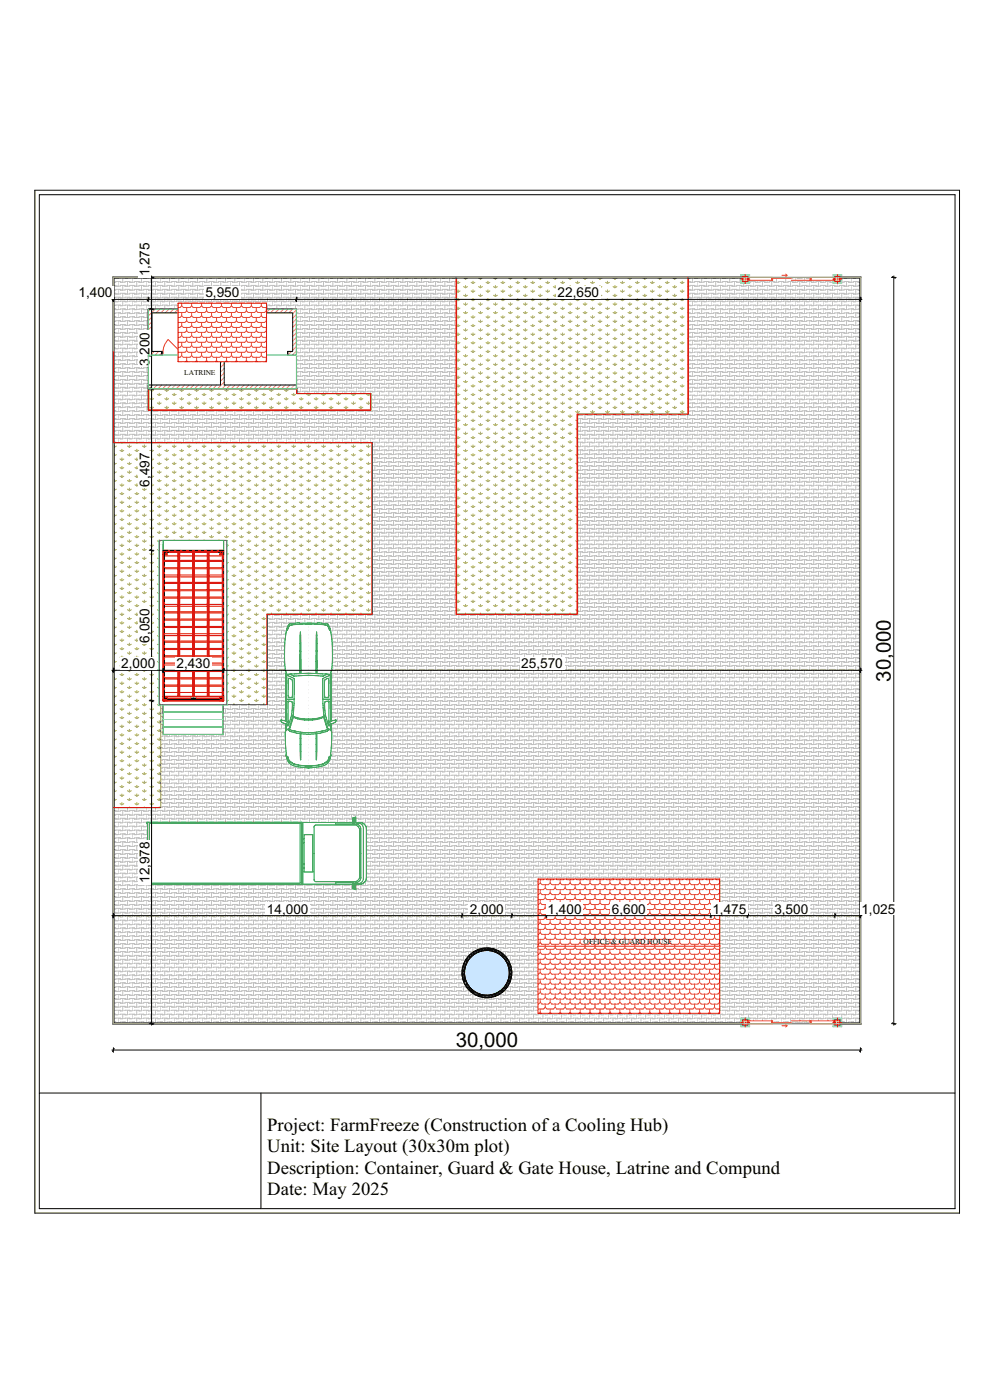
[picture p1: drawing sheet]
<svg xmlns="http://www.w3.org/2000/svg" width="297mm" height="420mm" viewBox="0 0 297 420" stroke-linecap="round" stroke-linejoin="round" font-family="sans-serif">
<defs><g id="words">
<g font-size="6.1">
<text x="267" y="204.5" transform="rotate(-90 267 204.5)">30,000</text>
<text x="136.6" y="314.1">30,000</text>
</g>
<g font-size="5.6">
<text x="80.1" y="339.3">Project: FarmFreeze (Construction ofa Cooling Hub)</text>
<text x="80.1" y="345.7">Unit: Site Layout (30x30m plot)</text>
<text x="80.1" y="352.1">Description: Container, Guard &amp; Gate House, Latrine and Compund</text>
<text x="80.1" y="358.5">Date: May 2025</text>
</g>
<g font-size="4.1">
<text x="44.8" y="82.9" transform="rotate(-90 44.8 82.9)">1,275</text>
<text x="23.5" y="89.2">1,400</text>
<text x="61.5" y="89.2">5,950</text>
<text x="167.1" y="89.2">22,650</text>
<text x="44.8" y="109.8" transform="rotate(-90 44.8 109.8)">3,200</text>
<text x="44.8" y="146" transform="rotate(-90 44.8 146)">6,497</text>
<text x="44.8" y="192.8" transform="rotate(-90 44.8 192.8)">6,050</text>
<text x="36.4" y="200.5">2,000</text>
<text x="52.9" y="200.5">2,430</text>
<text x="156.2" y="200.5">25,570</text>
<text x="44.8" y="264.9" transform="rotate(-90 44.8 264.9)">12,978</text>
<text x="80" y="274.1">14,000</text>
<text x="140.8" y="274.1">2,000</text>
<text x="164.1" y="274.1">1,400</text>
<text x="183.4" y="274.1">6,600</text>
<text x="213.5" y="274.1">1,475</text>
<text x="232.1" y="274.1">3,500</text>
<text x="258.1" y="274.1">1,025</text>
</g>
<g font-size="2.2">
<text x="55.2" y="112.5">LATRINE</text>
<text x="174.9" y="283.3">OFFICE &amp; GUARD HOUSE</text>
</g>
</g></defs>
<!-- layer: Shell - Roof -->
<g fill="none" stroke="#c0c0c0" stroke-width=".3">
<path d="M33.9 84.7h.8v-.2h1.4v.2h1.4v-.2h1.4v.2h1.4v-.2l2.8 .2v-.2h1.4v.2h1.4v-.2h1.4v.2l2.8-.2v.2h1.4v-.2h1.4v.2h1.4v-.2h1.4v.2h1.4v-.2h1.4v.2h1.4v-.2h1.4v.2h1.4v-.2h1.4v.2h1.4v-.2h1.4v.2l2.8-.2v.2h1.4v-.2h1.4v.2l2.8-.2v.2l2.8-.2v.2l2.8-.2v.2l2.8-.2v.2l2.8-.2v.2h1.4v-.2h1.4v.2h1.4v-.2h1.4v.2h1.4v-.2h1.4v.2h1.4v-.2h1.4v.2h1.4v-.2h1.3v.2h1.4v-.2l2.8 .2v-.2h1.4v.2h1.4v-.2h1.4v.2l2.8-.2v.2l2.8-.2v.2l2.8-.2v.2l2.8-.2v.2l2.8-.2v.2l2.8-.2v.2h1.4v-.2h1.4v.2h1.4v-.2h1.4v.2l2.8-.2v.2h1.4v-.2h1.4v.2l2.8-.2v.2l2.8-.2v.2h1.4v-.2h1.4v.2l2.8-.2v.2h1.4v-.2h1.4v.2l2.8-.2v.2l2.8-.2v.2l2.8-.2v.2l2.8-.2v.2h1.4v-.2h1.4v.2h1.4v-.2h1.4v.2h1.4v-.2h1.4v.2h1.4v-.2h1.4v.2h1.4v-.2h1.4v.2l2.8-.2v.2h1.4v-.2h1.4v.2l2.8-.2v.2l2.8-.2v.2l2.8-.2v.2l2.8-.2v.2l2.8-.2v.2l2.8-.2v.2l2.8-.2v.2h1.4v-.2h1.4v.2h1.4v-.2h1.4v.2h1.4v-.2h1.4v.2h1.4v-.2h1.4v.2h1.4v-.2l2.8 .2v-.2h1.4v.2h1.4v-.2h1.4v.2l2.8-.2v.2l2.8-.2v.2l2.8-.2v.2l2.8-.2v.2l2.8-.2v.2l2.8-.2v.2l2.8-.2v.2h1.4v-.2l2.8 .2v-.2h1.4v.2h1.4v-.2l2.8 .2v-.2h1.4v.2h1.4v-.2l2.8 .2v-.2h1.4v.2h.7M33.9 83.3h.8v.2l2.8-.2v.2h1.4v-.2l2.8 .2v-.2h1.4v.2h1.4v-.2h1.4v.2l2.8-.2v.2h1.4v-.2h1.4v.2l2.8-.2v.2l2.8-.2v.2l2.8-.2v.2l2.8-.2v.2l2.8-.2v.2l2.8-.2v.2l2.8-.2v.2h1.4v-.2h1.4v.2h1.4v-.2h1.4v.2h1.4v-.2h1.4v.2h1.4v-.2h1.4v.2l2.8-.2v.2h1.4v-.2h1.4v.2l2.8-.2v.2l2.8-.2v.2l2.8-.2v.2l2.8-.2v.2l2.7-.2v.2l2.8-.2v.2l2.8-.2v.2h1.4v-.2h1.4v.2h1.4v-.2h1.4v.2h1.4v-.2h1.4v.2h1.4v-.2h1.4v.2l2.8-.2v.2h1.4v-.2h1.4v.2h1.4v-.2h1.4v.2l2.8-.2v.2l2.8-.2v.2l2.8-.2v.2l2.8-.2v.2h1.4v-.2h1.4v.2l2.8-.2v.2h1.4v-.2h1.4v.2l2.8-.2v.2l2.8-.2v.2h1.4v-.2h1.4v.2h1.4v-.2l2.8 .2v-.2h1.4v.2h1.4v-.2h1.4v.2l2.8-.2v.2l2.8-.2v.2l2.8-.2v.2l2.8-.2v.2l2.8-.2v.2l2.8-.2v.2h1.4v-.2h1.4v.2h1.4v-.2h1.4v.2h1.4v-.2h1.4v.2h1.4v-.2h1.4v.2h1.4v-.2h1.4v.2h1.4v-.2h1.4v.2h1.4v-.2l2.8 .2v-.2h1.4v.2l2.8-.2v.2l2.8-.2v.2l2.8-.2v.2l2.8-.2v.2l2.8-.2v.2l2.8-.2v.2h1.4v-.2h1.4v.2h1.4v-.2h1.4v.2h1.4v-.2h1.4v.2h1.4v-.2h1.4v.2h1.4v-.2h1.4v.2h1.4v-.2h1.4v.2h1.4v-.2l2.8 .2v-.2h1.4v.2h1.4v-.2h1.4v.2h1.4v-.2h1.4v.2h1.4v-.2h1.4v.2h1.4v-.2h1.4v.2h1.4v-.2l2.8 .2v-.2h.7M33.9 85.6h.8v.3h1.4v-.3h1.4v.3h1.4v-.3h1.4v.3h1.4v-.3h1.4v.3h1.4v-.3h1.4v.3h1.4v-.3h1.4v.3h1.4v-.3h1.4v.3h1.4v-.3h1.4v.3h1.4v-.3h1.4v.3h1.4v-.3h1.4v.3h1.4v-.3h1.4v.3h1.4v-.3h1.4v.3h1.4v-.3h1.4v.3h1.4v-.3h1.4v.3h1.4v-.3h1.4v.3h1.4v-.3h1.4v.3h1.4v-.3h1.4v.3h1.4v-.3h1.4v.3h1.4v-.3h1.4v.3h1.4v-.3h1.4v.3h1.4v-.3h1.4v.3h1.4v-.3h1.4v.3h1.4v-.3h1.4v.3h1.4v-.3h1.4v.3h1.3v-.3h1.4v.3h1.4v-.3h1.4v.3h1.4v-.3h1.4v.3h1.4v-.3h1.4v.3h1.4v-.3h1.4v.3h1.4v-.3h1.4v.3h1.4v-.3h1.4v.3h1.4v-.3h1.4v.3h1.4v-.3h1.4v.3h1.4v-.3h1.4v.3h1.4v-.3h1.4v.3h1.4v-.3h1.4v.3h1.4v-.3h1.4v.3h1.4v-.3h1.4v.3h1.4v-.3h1.4v.3h1.4v-.3h1.4v.3h1.4v-.3h1.4v.3h1.4v-.3h1.4v.3h1.4v-.3h1.4v.3h1.4v-.3h1.4v.3h1.4v-.3h1.4v.3h1.4v-.3h1.4v.3h1.4v-.3h1.4v.3h1.4v-.3h1.4v.3h1.4v-.3h1.4v.3h1.4v-.3h1.4v.3h1.4v-.3h1.4v.3h1.4v-.3h1.4v.3h1.4v-.3h1.4v.3h1.4v-.3h1.4v.3h1.4v-.3h1.4v.3h1.4v-.3h1.4v.3h1.4v-.3h1.4v.3h1.4v-.3h1.4v.3h1.4v-.3h1.4v.3h1.4v-.3h1.4v.3h1.4v-.3h1.4v.3h1.4v-.3h1.4v.3h1.4v-.3h1.4v.3h1.4v-.3h1.4v.3h1.4v-.3h1.4v.3h1.4v-.3h1.4v.3h1.4v-.3h1.4v.3h1.4v-.3h1.4v.3h1.4v-.3h1.4v.3h1.4v-.3h1.4v.3h1.4v-.3h1.4v.3h1.4v-.3h1.4v.3h1.4v-.3h1.4v.3h1.4v-.3h1.4v.3h1.4v-.3h1.4v.3h1.4v-.3h1.4v.3h1.4v-.3h1.4v.3h1.4v-.3h1.4v.3h1.4v-.3h1.4v.3h1.4v-.3l2.8 .3v-.3h.7M33.9 87h.8v-.2h1.4v.2h1.4v-.2h1.4v.2h1.4v-.2l2.8 .2v-.2h1.4v.2h1.4v-.2h1.4v.2l2.8-.2v.2h1.4v-.2h1.4v.2h1.4v-.2h1.4v.2h1.4v-.2h1.4v.2h1.4v-.2h1.4v.2h1.4v-.2h1.4v.2h1.4v-.2h1.4v.2l2.8-.2v.2h1.4v-.2h1.4v.2l2.8-.2v.2l2.8-.2v.2l2.8-.2v.2l2.8-.2v.2l2.8-.2v.2h1.4v-.2h1.4v.2h1.4v-.2h1.4v.2h1.4v-.2h1.4v.2h1.4v-.2h1.4v.2h1.4v-.2h1.3v.2h1.4v-.2l2.8 .2v-.2h1.4v.2h1.4v-.2h1.4v.2l2.8-.2v.2l2.8-.2v.2l2.8-.2v.2l2.8-.2v.2l2.8-.2v.2l2.8-.2v.2h1.4v-.2h1.4v.2h1.4v-.2h1.4v.2l2.8-.2v.2h1.4v-.2h1.4v.2l2.8-.2v.2l2.8-.2v.2h1.4v-.2h1.4v.2l2.8-.2v.2h1.4v-.2h1.4v.2l2.8-.2v.2l2.8-.2v.2l2.8-.2v.2l2.8-.2v.2h1.4v-.2h1.4v.2h1.4v-.2h1.4v.2h1.4v-.2h1.4v.2h1.4v-.2h1.4v.2h1.4v-.2h1.4v.2l2.8-.2v.2h1.4v-.2h1.4v.2l2.8-.2v.2l2.8-.2v.2l2.8-.2v.2l2.8-.2v.2l2.8-.2v.2l2.8-.2v.2l2.8-.2v.2h1.4v-.2h1.4v.2h1.4v-.2h1.4v.2h1.4v-.2h1.4v.2h1.4v-.2h1.4v.2h1.4v-.2l2.8 .2v-.2h1.4v.2h1.4v-.2h1.4v.2l2.8-.2v.2l2.8-.2v.2l2.8-.2v.2l2.8-.2v.2l2.8-.2v.2l2.8-.2v.2l2.8-.2v.2h1.4v-.2l2.8 .2v-.2h1.4v.2h1.4v-.2l2.8 .2v-.2h1.4v.2h1.4v-.2l2.8 .2v-.2h1.4v.2h.7M33.9 88h.8v.2l2.8-.2v.2h1.4v-.2l2.8 .2v-.2h1.4v.2h1.4v-.2h1.4v.2l2.8-.2v.2h1.4v-.2h1.4v.2l2.8-.2v.2l2.8-.2v.2l2.8-.2v.2l2.8-.2v.2l2.8-.2v.2l2.8-.2v.2l2.8-.2v.2h1.4v-.2h1.4v.2h1.4v-.2h1.4v.2h1.4v-.2h1.4v.2h1.4v-.2h1.4v.2l2.8-.2v.2h1.4v-.2h1.4v.2l2.8-.2v.2l2.8-.2v.2l2.8-.2v.2l2.8-.2v.2l2.7-.2v.2l2.8-.2v.2l2.8-.2v.2h1.4v-.2h1.4v.2h1.4v-.2h1.4v.2h1.4v-.2h1.4v.2h1.4v-.2h1.4v.2l2.8-.2v.2h1.4v-.2h1.4v.2h1.4v-.2h1.4v.2l2.8-.2v.2l2.8-.2v.2l2.8-.2v.2l2.8-.2v.2h1.4v-.2h1.4v.2l2.8-.2v.2h1.4v-.2h1.4v.2l2.8-.2v.2l2.8-.2v.2h1.4v-.2h1.4v.2h1.4v-.2l2.8 .2v-.2h1.4v.2h1.4v-.2h1.4v.2l2.8-.2v.2l2.8-.2v.2l2.8-.2v.2l2.8-.2v.2l2.8-.2v.2l2.8-.2v.2h1.4v-.2h1.4v.2h1.4v-.2h1.4v.2h1.4v-.2h1.4v.2h1.4v-.2h1.4v.2h1.4v-.2h1.4v.2h1.4v-.2h1.4v.2h1.4v-.2l2.8 .2v-.2h1.4v.2l2.8-.2v.2l2.8-.2v.2l2.8-.2v.2l2.8-.2v.2l2.8-.2v.2l2.8-.2v.2h1.4v-.2h1.4v.2h1.4v-.2h1.4v.2h1.4v-.2h1.4v.2h1.4v-.2h1.4v.2h1.4v-.2h1.4v.2h1.4v-.2h1.4v.2h1.4v-.2l2.8 .2v-.2h1.4v.2h1.4v-.2h1.4v.2h1.4v-.2h1.4v.2h1.4v-.2h1.4v.2h1.4v-.2h1.4v.2h1.4v-.2l2.8 .2v-.2h.7M33.9 89.4h.8v-.2h1.4v.2h1.4v-.2h1.4v.2h1.4v-.2h1.4v.2h1.4v-.2h1.4v.2h1.4v-.2h1.4v.2h1.4v-.2h1.4v.2h1.4v-.2h1.4v.2h1.4v-.2h1.4v.2h1.4v-.2h1.4v.2h1.4v-.2h1.4v.2h1.4v-.2h1.4v.2h1.4v-.2h1.4v.2h1.4v-.2h1.4v.2h1.4v-.2h1.4v.2h1.4v-.2h1.4v.2h1.4v-.2h1.4v.2h1.4v-.2h1.4v.2h1.4v-.2h1.4v.2h1.4v-.2h1.4v.2h1.4v-.2h1.4v.2h1.4v-.2h1.4v.2h1.4v-.2h1.4v.2h1.4v-.2h1.4v.2h1.4v-.2h1.3v.2h1.4v-.2h1.4v.2h1.4v-.2h1.4v.2h1.4v-.2h1.4v.2h1.4v-.2h1.4v.2h1.4v-.2h1.4v.2h1.4v-.2h1.4v.2h1.4v-.2h1.4v.2h1.4v-.2h1.4v.2h1.4v-.2h1.4v.2h1.4v-.2h1.4v.2h1.4v-.2h1.4v.2h1.4v-.2h1.4v.2h1.4v-.2h1.4v.2h1.4v-.2h1.4v.2h1.4v-.2h1.4v.2h1.4v-.2h1.4v.2h1.4v-.2h1.4v.2h1.4v-.2h1.4v.2h1.4v-.2h1.4v.2h1.4v-.2h1.4v.2h1.4v-.2h1.4v.2h1.4v-.2h1.4v.2h1.4v-.2h1.4v.2h1.4v-.2h1.4v.2h1.4v-.2h1.4v.2h1.4v-.2h1.4v.2h1.4v-.2h1.4v.2h1.4v-.2h1.4v.2h1.4v-.2h1.4v.2h1.4v-.2h1.4v.2h1.4v-.2h1.4v.2h1.4v-.2h1.4v.2h1.4v-.2h1.4v.2h1.4v-.2h1.4v.2h1.4v-.2h1.4v.2h1.4v-.2h1.4v.2h1.4v-.2h1.4v.2h1.4v-.2h1.4v.2h1.4v-.2h1.4v.2h1.4v-.2h1.4v.2h1.4v-.2h1.4v.2h1.4v-.2h1.4v.2h1.4v-.2h1.4v.2h1.4v-.2h1.4v.2h1.4v-.2h1.4v.2h1.4v-.2h1.4v.2h1.4v-.2h1.4v.2h1.4v-.2h1.4v.2h1.4v-.2h1.4v.2h1.4v-.2h1.4v.2h1.4v-.2h1.4v.2h1.4v-.2h1.4v.2h1.4v-.2h1.4v.2h1.4v-.2h1.4v.2h1.4v-.2h1.4v.2l2.8-.2v.2h.7M33.9 90.3h.8v.3l2.8-.3v.3h1.4v-.3l2.8 .3v-.3h1.4v.3h1.4v-.3h1.4v.3l2.8-.3v.3h1.4v-.3h1.4v.3l2.8-.3v.3l2.8-.3v.3l2.8-.3v.3l2.8-.3v.3l2.8-.3v.3l2.8-.3v.3l2.8-.3v.3h1.4v-.3h1.4v.3h1.4v-.3h1.4v.3h1.4v-.3h1.4v.3h1.4v-.3h1.4v.3l2.8-.3v.3h1.4v-.3h1.4v.3l2.8-.3v.3l2.8-.3v.3l2.8-.3v.3l2.8-.3v.3l2.7-.3v.3l2.8-.3v.3l2.8-.3v.3h1.4v-.3h1.4v.3h1.4v-.3h1.4v.3h1.4v-.3h1.4v.3h1.4v-.3h1.4v.3l2.8-.3v.3h1.4v-.3h1.4v.3h1.4v-.3h1.4v.3l2.8-.3v.3l2.8-.3v.3l2.8-.3v.3l2.8-.3v.3h1.4v-.3h1.4v.3l2.8-.3v.3h1.4v-.3h1.4v.3l2.8-.3v.3l2.8-.3v.3h1.4v-.3h1.4v.3h1.4v-.3l2.8 .3v-.3h1.4v.3h1.4v-.3h1.4v.3l2.8-.3v.3l2.8-.3v.3l2.8-.3v.3l2.8-.3v.3l2.8-.3v.3l2.8-.3v.3h1.4v-.3h1.4v.3h1.4v-.3h1.4v.3h1.4v-.3h1.4v.3h1.4v-.3h1.4v.3h1.4v-.3h1.4v.3h1.4v-.3h1.4v.3h1.4v-.3l2.8 .3v-.3h1.4v.3l2.8-.3v.3l2.8-.3v.3l2.8-.3v.3l2.8-.3v.3l2.8-.3v.3l2.8-.3v.3h1.4v-.3h1.4v.3h1.4v-.3h1.4v.3h1.4v-.3h1.4v.3h1.4v-.3h1.4v.3h1.4v-.3h1.4v.3h1.4v-.3h1.4v.3h1.4v-.3l2.8 .3v-.3h1.4v.3h1.4v-.3h1.4v.3h1.4v-.3h1.4v.3h1.4v-.3h1.4v.3h1.4v-.3h1.4v.3h1.4v-.3l2.8 .3v-.3h.7M33.9 91.7h.8v-.2h1.4v.2h1.4v-.2h1.4v.2h1.4v-.2h1.4v.2h1.4v-.2h1.4v.2h1.4v-.2h1.4v.2h1.4v-.2h1.4v.2h1.4v-.2h1.4v.2h1.4v-.2h1.4v.2h1.4v-.2h1.4v.2h1.4v-.2h1.4v.2h1.4v-.2h1.4v.2h1.4v-.2h1.4v.2h1.4v-.2h1.4v.2h1.4v-.2h1.4v.2h1.4v-.2h1.4v.2h1.4v-.2h1.4v.2h1.4v-.2h1.4v.2h1.4v-.2h1.4v.2h1.4v-.2h1.4v.2h1.4v-.2h1.4v.2h1.4v-.2h1.4v.2h1.4v-.2h1.4v.2h1.4v-.2h1.4v.2h1.4v-.2h1.3v.2h1.4v-.2h1.4v.2h1.4v-.2h1.4v.2h1.4v-.2h1.4v.2h1.4v-.2h1.4v.2h1.4v-.2h1.4v.2h1.4v-.2h1.4v.2h1.4v-.2h1.4v.2h1.4v-.2h1.4v.2h1.4v-.2h1.4v.2h1.4v-.2h1.4v.2h1.4v-.2h1.4v.2h1.4v-.2h1.4v.2h1.4v-.2h1.4v.2h1.4v-.2h1.4v.2h1.4v-.2h1.4v.2h1.4v-.2h1.4v.2h1.4v-.2h1.4v.2h1.4v-.2h1.4v.2h1.4v-.2h1.4v.2h1.4v-.2h1.4v.2h1.4v-.2h1.4v.2h1.4v-.2h1.4v.2h1.4v-.2h1.4v.2h1.4v-.2h1.4v.2h1.4v-.2h1.4v.2h1.4v-.2h1.4v.2h1.4v-.2h1.4v.2h1.4v-.2h1.4v.2h1.4v-.2h1.4v.2h1.4v-.2h1.4v.2h1.4v-.2h1.4v.2h1.4v-.2h1.4v.2h1.4v-.2h1.4v.2h1.4v-.2h1.4v.2h1.4v-.2h1.4v.2h1.4v-.2h1.4v.2h1.4v-.2h1.4v.2h1.4v-.2h1.4v.2h1.4v-.2h1.4v.2h1.4v-.2h1.4v.2h1.4v-.2h1.4v.2h1.4v-.2h1.4v.2h1.4v-.2h1.4v.2h1.4v-.2h1.4v.2h1.4v-.2h1.4v.2h1.4v-.2h1.4v.2h1.4v-.2h1.4v.2h1.4v-.2h1.4v.2h1.4v-.2h1.4v.2h1.4v-.2h1.4v.2h1.4v-.2h1.4v.2h1.4v-.2h1.4v.2h1.4v-.2h1.4v.2h1.4v-.2h1.4v.2h1.4v-.2h1.4v.2l2.8-.2v.2h.7M33.9 92.7h.8v.2l2.8-.2v.2h1.4v-.2l2.8 .2v-.2h1.4v.2h1.4v-.2h1.4v.2l2.8-.2v.2h1.4v-.2h1.4v.2l2.8-.2v.2l2.8-.2v.2l2.8-.2v.2l2.8-.2v.2l2.8-.2v.2l2.8-.2v.2l2.8-.2v.2h1.4v-.2h1.4v.2h1.4v-.2h1.4v.2h1.4v-.2h1.4v.2h1.4v-.2h1.4v.2l2.8-.2v.2h1.4v-.2h1.4v.2l2.8-.2v.2l2.8-.2v.2l2.8-.2v.2l2.8-.2v.2l2.7-.2v.2l2.8-.2v.2l2.8-.2v.2h1.4v-.2h1.4v.2h1.4v-.2h1.4v.2h1.4v-.2h1.4v.2h1.4v-.2h1.4v.2l2.8-.2v.2h1.4v-.2h1.4v.2h1.4v-.2h1.4v.2l2.8-.2v.2l2.8-.2v.2l2.8-.2v.2l2.8-.2v.2h1.4v-.2h1.4v.2l2.8-.2v.2h1.4v-.2h1.4v.2l2.8-.2v.2l2.8-.2v.2h1.4v-.2h1.4v.2h1.4v-.2l2.8 .2v-.2h1.4v.2h1.4v-.2h1.4v.2l2.8-.2v.2l2.8-.2v.2l2.8-.2v.2l2.8-.2v.2l2.8-.2v.2l2.8-.2v.2h1.4v-.2h1.4v.2h1.4v-.2h1.4v.2h1.4v-.2h1.4v.2h1.4v-.2h1.4v.2h1.4v-.2h1.4v.2h1.4v-.2h1.4v.2h1.4v-.2l2.8 .2v-.2h1.4v.2l2.8-.2v.2l2.8-.2v.2l2.8-.2v.2l2.8-.2v.2l2.8-.2v.2l2.8-.2v.2h1.4v-.2h1.4v.2h1.4v-.2h1.4v.2h1.4v-.2h1.4v.2h1.4v-.2h1.4v.2h1.4v-.2h1.4v.2h1.4v-.2h1.4v.2h1.4v-.2l2.8 .2v-.2h1.4v.2h1.4v-.2h1.4v.2h1.4v-.2h1.4v.2h1.4v-.2h1.4v.2h1.4v-.2h1.4v.2h1.4v-.2l2.8 .2v-.2h.7M33.9 94.1h.8v-.2h1.4v.2h1.4v-.2h1.4v.2h1.4v-.2l2.8 .2v-.2h1.4v.2h1.4v-.2h1.4v.2l2.8-.2v.2h1.4v-.2h1.4v.2h1.4v-.2h1.4v.2h1.4v-.2h1.4v.2h1.4v-.2h1.4v.2h1.4v-.2h1.4v.2h1.4v-.2h1.4v.2l2.8-.2v.2h1.4v-.2h1.4v.2l2.8-.2v.2l2.8-.2v.2l2.8-.2v.2l2.8-.2v.2l2.8-.2v.2h1.4v-.2h1.4v.2h1.4v-.2h1.4v.2h1.4v-.2h1.4v.2h1.4v-.2h1.4v.2h1.4v-.2h1.3v.2h1.4v-.2l2.8 .2v-.2h1.4v.2h1.4v-.2h1.4v.2l2.8-.2v.2l2.8-.2v.2l2.8-.2v.2l2.8-.2v.2l2.8-.2v.2l2.8-.2v.2h1.4v-.2h1.4v.2h1.4v-.2h1.4v.2l2.8-.2v.2h1.4v-.2h1.4v.2l2.8-.2v.2l2.8-.2v.2h1.4v-.2h1.4v.2l2.8-.2v.2h1.4v-.2h1.4v.2l2.8-.2v.2l2.8-.2v.2l2.8-.2v.2l2.8-.2v.2h1.4v-.2h1.4v.2h1.4v-.2h1.4v.2h1.4v-.2h1.4v.2h1.4v-.2h1.4v.2h1.4v-.2h1.4v.2l2.8-.2v.2h1.4v-.2h1.4v.2l2.8-.2v.2l2.8-.2v.2l2.8-.2v.2l2.8-.2v.2l2.8-.2v.2l2.8-.2v.2l2.8-.2v.2h1.4v-.2h1.4v.2h1.4v-.2h1.4v.2h1.4v-.2h1.4v.2h1.4v-.2h1.4v.2h1.4v-.2l2.8 .2v-.2h1.4v.2h1.4v-.2h1.4v.2l2.8-.2v.2l2.8-.2v.2l2.8-.2v.2l2.8-.2v.2l2.8-.2v.2l2.8-.2v.2l2.8-.2v.2h1.4v-.2l2.8 .2v-.2h1.4v.2h1.4v-.2l2.8 .2v-.2h1.4v.2h1.4v-.2l2.8 .2v-.2h1.4v.2h.7M33.9 95h.8v.3h1.4v-.3h1.4v.3h1.4v-.3h1.4v.3h1.4v-.3h1.4v.3h1.4v-.3h1.4v.3h1.4v-.3h1.4v.3h1.4v-.3h1.4v.3h1.4v-.3h1.4v.3h1.4v-.3h1.4v.3h1.4v-.3h1.4v.3h1.4v-.3h1.4v.3h1.4v-.3h1.4v.3h1.4v-.3h1.4v.3h1.4v-.3h1.4v.3h1.4v-.3h1.4v.3h1.4v-.3h1.4v.3h1.4v-.3h1.4v.3h1.4v-.3h1.4v.3h1.4v-.3h1.4v.3h1.4v-.3h1.4v.3h1.4v-.3h1.4v.3h1.4v-.3h1.4v.3h1.4v-.3h1.4v.3h1.4v-.3h1.4v.3h1.3v-.3h1.4v.3h1.4v-.3h1.4v.3h1.4v-.3h1.4v.3h1.4v-.3h1.4v.3h1.4v-.3h1.4v.3h1.4v-.3h1.4v.3h1.4v-.3h1.4v.3h1.4v-.3h1.4v.3h1.4v-.3h1.4v.3h1.4v-.3h1.4v.3h1.4v-.3h1.4v.3h1.4v-.3h1.4v.3h1.4v-.3h1.4v.3h1.4v-.3h1.4v.3h1.4v-.3h1.4v.3h1.4v-.3h1.4v.3h1.4v-.3h1.4v.3h1.4v-.3h1.4v.3h1.4v-.3h1.4v.3h1.4v-.3h1.4v.3h1.4v-.3h1.4v.3h1.4v-.3h1.4v.3h1.4v-.3h1.4v.3h1.4v-.3h1.4v.3h1.4v-.3h1.4v.3h1.4v-.3h1.4v.3h1.4v-.3h1.4v.3h1.4v-.3h1.4v.3h1.4v-.3h1.4v.3h1.4v-.3h1.4v.3h1.4v-.3h1.4v.3h1.4v-.3h1.4v.3h1.4v-.3h1.4v.3h1.4v-.3h1.4v.3h1.4v-.3h1.4v.3h1.4v-.3h1.4v.3h1.4v-.3h1.4v.3h1.4v-.3h1.4v.3h1.4v-.3h1.4v.3h1.4v-.3h1.4v.3h1.4v-.3h1.4v.3h1.4v-.3h1.4v.3h1.4v-.3h1.4v.3h1.4v-.3h1.4v.3h1.4v-.3h1.4v.3h1.4v-.3h1.4v.3h1.4v-.3h1.4v.3h1.4v-.3h1.4v.3h1.4v-.3h1.4v.3h1.4v-.3h1.4v.3h1.4v-.3h1.4v.3h1.4v-.3h1.4v.3h1.4v-.3h1.4v.3h1.4v-.3h1.4v.3h1.4v-.3h1.4v.3h1.4v-.3l2.8 .3v-.3h.7M33.9 96.4h.8v-.2h1.4v.2h1.4v-.2h1.4v.2h1.4v-.2l2.8 .2v-.2h1.4v.2h1.4v-.2h1.4v.2l2.8-.2v.2h1.4v-.2h1.4v.2h1.4v-.2h1.4v.2h1.4v-.2h1.4v.2h1.4v-.2h1.4v.2h1.4v-.2h1.4v.2h1.4v-.2h1.4v.2l2.8-.2v.2h1.4v-.2h1.4v.2l2.8-.2v.2l2.8-.2v.2l2.8-.2v.2l2.8-.2v.2l2.8-.2v.2h1.4v-.2h1.4v.2h1.4v-.2h1.4v.2h1.4v-.2h1.4v.2h1.4v-.2h1.4v.2h1.4v-.2h1.3v.2h1.4v-.2l2.8 .2v-.2h1.4v.2h1.4v-.2h1.4v.2l2.8-.2v.2l2.8-.2v.2l2.8-.2v.2l2.8-.2v.2l2.8-.2v.2l2.8-.2v.2h1.4v-.2h1.4v.2h1.4v-.2h1.4v.2l2.8-.2v.2h1.4v-.2h1.4v.2l2.8-.2v.2l2.8-.2v.2h1.4v-.2h1.4v.2l2.8-.2v.2h1.4v-.2h1.4v.2l2.8-.2v.2l2.8-.2v.2l2.8-.2v.2l2.8-.2v.2h1.4v-.2h1.4v.2h1.4v-.2h1.4v.2h1.4v-.2h1.4v.2h1.4v-.2h1.4v.2h1.4v-.2h1.4v.2l2.8-.2v.2h1.4v-.2h1.4v.2l2.8-.2v.2l2.8-.2v.2l2.8-.2v.2l2.8-.2v.2l2.8-.2v.2l2.8-.2v.2l2.8-.2v.2h1.4v-.2h1.4v.2h1.4v-.2h1.4v.2h1.4v-.2h1.4v.2h1.4v-.2h1.4v.2h1.4v-.2l2.8 .2v-.2h1.4v.2h1.4v-.2h1.4v.2l2.8-.2v.2l2.8-.2v.2l2.8-.2v.2l2.8-.2v.2l2.8-.2v.2l2.8-.2v.2l2.8-.2v.2h1.4v-.2l2.8 .2v-.2h1.4v.2h1.4v-.2l2.8 .2v-.2h1.4v.2h1.4v-.2l2.8 .2v-.2h1.4v.2h.7"/>
<path d="M33.9 97.4h.8v.2h1.4v-.2h1.4v.2h1.4v-.2h1.4v.2h1.4v-.2h1.4v.2h1.4v-.2h1.4v.2h1.4v-.2h1.4v.2h1.4v-.2h1.4v.2h1.4v-.2h1.4v.2h1.4v-.2h1.4v.2h1.4v-.2h1.4v.2h1.4v-.2h1.4v.2h1.4v-.2h1.4v.2h1.4v-.2h1.4v.2h1.4v-.2h1.4v.2h1.4v-.2h1.4v.2h1.4v-.2h1.4v.2h1.4v-.2h1.4v.2h1.4v-.2h1.4v.2h1.4v-.2h1.4v.2h1.4v-.2h1.4v.2h1.4v-.2h1.4v.2h1.4v-.2h1.4v.2h1.4v-.2h1.4v.2h1.4v-.2h1.4v.2h1.3v-.2h1.4v.2h1.4v-.2h1.4v.2h1.4v-.2h1.4v.2h1.4v-.2h1.4v.2h1.4v-.2h1.4v.2h1.4v-.2h1.4v.2h1.4v-.2h1.4v.2h1.4v-.2h1.4v.2h1.4v-.2h1.4v.2h1.4v-.2h1.4v.2h1.4v-.2h1.4v.2h1.4v-.2h1.4v.2h1.4v-.2h1.4v.2h1.4v-.2h1.4v.2h1.4v-.2h1.4v.2h1.4v-.2h1.4v.2h1.4v-.2h1.4v.2h1.4v-.2h1.4v.2h1.4v-.2h1.4v.2h1.4v-.2h1.4v.2h1.4v-.2h1.4v.2h1.4v-.2h1.4v.2h1.4v-.2h1.4v.2h1.4v-.2h1.4v.2h1.4v-.2h1.4v.2h1.4v-.2h1.4v.2h1.4v-.2h1.4v.2h1.4v-.2h1.4v.2h1.4v-.2h1.4v.2h1.4v-.2h1.4v.2h1.4v-.2h1.4v.2h1.4v-.2h1.4v.2h1.4v-.2h1.4v.2h1.4v-.2h1.4v.2h1.4v-.2h1.4v.2h1.4v-.2h1.4v.2h1.4v-.2h1.4v.2h1.4v-.2h1.4v.2h1.4v-.2h1.4v.2h1.4v-.2h1.4v.2h1.4v-.2h1.4v.2h1.4v-.2h1.4v.2h1.4v-.2h1.4v.2h1.4v-.2h1.4v.2h1.4v-.2h1.4v.2h1.4v-.2h1.4v.2h1.4v-.2h1.4v.2h1.4v-.2h1.4v.2h1.4v-.2h1.4v.2h1.4v-.2h1.4v.2h1.4v-.2h1.4v.2h1.4v-.2h1.4v.2h1.4v-.2h1.4v.2h1.4v-.2h1.4v.2h1.4v-.2h1.4v.2h1.4v-.2l2.8 .2v-.2h.7M33.9 98.8h.8v-.2h1.4v.2h1.4v-.2h1.4v.2h1.4v-.2h1.4v.2h1.4v-.2h1.4v.2h1.4v-.2h1.4v.2h1.4v-.2h1.4v.2h1.4v-.2h1.4v.2h1.4v-.2h1.4v.2h1.4v-.2h1.4v.2h1.4v-.2h1.4v.2h1.4v-.2h1.4v.2h1.4v-.2h1.4v.2h1.4v-.2h1.4v.2h1.4v-.2h1.4v.2h1.4v-.2h1.4v.2h1.4v-.2h1.4v.2h1.4v-.2h1.4v.2h1.4v-.2h1.4v.2h1.4v-.2h1.4v.2h1.4v-.2h1.4v.2h1.4v-.2h1.4v.2h1.4v-.2h1.4v.2h1.4v-.2h1.4v.2h1.4v-.2h1.3v.2h1.4v-.2h1.4v.2h1.4v-.2h1.4v.2h1.4v-.2h1.4v.2h1.4v-.2h1.4v.2h1.4v-.2h1.4v.2h1.4v-.2h1.4v.2h1.4v-.2h1.4v.2h1.4v-.2h1.4v.2h1.4v-.2h1.4v.2h1.4v-.2h1.4v.2h1.4v-.2h1.4v.2h1.4v-.2h1.4v.2h1.4v-.2h1.4v.2h1.4v-.2h1.4v.2h1.4v-.2h1.4v.2h1.4v-.2h1.4v.2h1.4v-.2h1.4v.2h1.4v-.2h1.4v.2h1.4v-.2h1.4v.2h1.4v-.2h1.4v.2h1.4v-.2h1.4v.2h1.4v-.2h1.4v.2h1.4v-.2h1.4v.2h1.4v-.2h1.4v.2h1.4v-.2h1.4v.2h1.4v-.2h1.4v.2h1.4v-.2h1.4v.2h1.4v-.2h1.4v.2h1.4v-.2h1.4v.2h1.4v-.2h1.4v.2h1.4v-.2h1.4v.2h1.4v-.2h1.4v.2h1.4v-.2h1.4v.2h1.4v-.2h1.4v.2h1.4v-.2h1.4v.2h1.4v-.2h1.4v.2h1.4v-.2h1.4v.2h1.4v-.2h1.4v.2h1.4v-.2h1.4v.2h1.4v-.2h1.4v.2h1.4v-.2h1.4v.2h1.4v-.2h1.4v.2h1.4v-.2h1.4v.2h1.4v-.2h1.4v.2h1.4v-.2h1.4v.2h1.4v-.2h1.4v.2h1.4v-.2h1.4v.2h1.4v-.2h1.4v.2h1.4v-.2h1.4v.2h1.4v-.2h1.4v.2h1.4v-.2h1.4v.2h1.4v-.2h1.4v.2h1.4v-.2h1.4v.2h1.4v-.2h1.4v.2h1.4v-.2h1.4v.2l2.8-.2v.2h.7M33.9 99.7h.8v.3h1.4v-.3h1.4v.3h1.4v-.3h1.4v.3h1.4v-.3h1.4v.3h1.4v-.3h1.4v.3h1.4v-.3h1.4v.3h1.4v-.3h1.4v.3h1.4v-.3h1.4v.3h1.4v-.3h1.4v.3h1.4v-.3h1.4v.3h1.4v-.3h1.4v.3h1.4v-.3h1.4v.3h1.4v-.3h1.4v.3h1.4v-.3h1.4v.3h1.4v-.3h1.4v.3h1.4v-.3h1.4v.3h1.4v-.3h1.4v.3h1.4v-.3h1.4v.3h1.4v-.3h1.4v.3h1.4v-.3h1.4v.3h1.4v-.3h1.4v.3h1.4v-.3h1.4v.3h1.4v-.3h1.4v.3h1.4v-.3h1.4v.3h1.3v-.3h1.4v.3h1.4v-.3h1.4v.3h1.4v-.3h1.4v.3h1.4v-.3h1.4v.3h1.4v-.3h1.4v.3h1.4v-.3h1.4v.3h1.4v-.3h1.4v.3h1.4v-.3h1.4v.3h1.4v-.3h1.4v.3h1.4v-.3h1.4v.3h1.4v-.3h1.4v.3h1.4v-.3h1.4v.3h1.4v-.3h1.4v.3h1.4v-.3h1.4v.3h1.4v-.3h1.4v.3h1.4v-.3h1.4v.3h1.4v-.3h1.4v.3h1.4v-.3h1.4v.3h1.4v-.3h1.4v.3h1.4v-.3h1.4v.3h1.4v-.3h1.4v.3h1.4v-.3h1.4v.3h1.4v-.3h1.4v.3h1.4v-.3h1.4v.3h1.4v-.3h1.4v.3h1.4v-.3h1.4v.3h1.4v-.3h1.4v.3h1.4v-.3h1.4v.3h1.4v-.3h1.4v.3h1.4v-.3h1.4v.3h1.4v-.3h1.4v.3h1.4v-.3h1.4v.3h1.4v-.3h1.4v.3h1.4v-.3h1.4v.3h1.4v-.3h1.4v.3h1.4v-.3h1.4v.3h1.4v-.3h1.4v.3h1.4v-.3h1.4v.3h1.4v-.3h1.4v.3h1.4v-.3h1.4v.3h1.4v-.3h1.4v.3h1.4v-.3h1.4v.3h1.4v-.3h1.4v.3h1.4v-.3h1.4v.3h1.4v-.3h1.4v.3h1.4v-.3h1.4v.3h1.4v-.3h1.4v.3h1.4v-.3h1.4v.3h1.4v-.3h1.4v.3h1.4v-.3h1.4v.3h1.4v-.3h1.4v.3h1.4v-.3h1.4v.3h1.4v-.3h1.4v.3h1.4v-.3h1.4v.3h1.4v-.3h1.4v.3h1.4v-.3l2.8 .3v-.3h.7M34 83.3v1.4M34 85.6v1.4M34 88v1.4M34 90.3v1.4M34 92.7v1.4M34 95v1.4M34 97.4v1.4M34 99.7v1.4M35.4 83.2v.3"/>
<path d="M35.4 84.5v1.4M35.4 86.8v1.4M35.4 89.2v1.4M35.4 91.5v1.4M35.4 93.9v1.4M35.4 96.2v1.4M35.4 98.6v1.4M36.8 83.3v1.4M36.8 85.6v1.4M36.8 88v1.4M36.8 90.3v1.4M36.8 92.7v1.4"/>
<path d="M36.8 95v1.4M36.8 97.4v1.4M36.8 99.7v1.4M38.2 83.2v.3M38.2 84.5v1.4M38.2 86.8v1.4M38.2 89.2v1.4M38.2 91.5v1.4M38.2 93.9v1.4M38.2 96.2v1.4M38.2 98.6v1.4M39.6 83.3v1.4"/>
<path d="M39.6 85.6v1.4M39.6 88v1.4M39.6 90.3v1.4M39.6 92.7v1.4M39.6 95v1.4M39.6 97.4v1.4M39.6 99.7v1.4M41 83.2v.3M41 84.5v1.4M41 86.8v1.4M41 89.2v1.4M41 91.5v1.4"/>
<path d="M41 93.9v1.4M41 96.2v1.4M41 98.6v1.4M42.4 83.3v1.4M42.4 85.6v1.4M42.4 88v1.4M42.4 90.3v1.4M42.4 92.7v1.4M42.4 95v1.4M42.4 97.4v1.4M42.4 99.7v1.4M43.8 83.2v.3"/>
<path d="M43.8 84.5v1.4M43.8 86.8v1.4M43.8 89.2v1.4M43.8 91.5v1.4M43.8 93.9v1.4M43.8 96.2v1.4M43.8 98.6v1.4M45.2 83.3v1.4M45.2 85.6v1.4M45.2 88v1.4M45.2 90.3v1.4M45.2 92.7v1.4"/>
<path d="M45.2 95v1.4M45.2 97.4v1.4M45.2 99.7v1.4M46.6 83.2v.3M46.6 84.5v1.4M46.6 86.8v1.4M46.6 89.2v1.4M46.6 91.5v1.4M46.6 93.9v1.4M46.6 96.2v1.4M46.6 98.6v1.4M48 83.3v1.4"/>
<path d="M48 85.6v1.4M48 88v1.4M48 90.3v1.4M48 92.7v1.4M48 95v1.4M48 97.4v1.4M48 99.7v1.4M49.4 83.2v.3M49.4 84.5v1.4M49.4 86.8v1.4M49.4 89.2v1.4M49.4 91.5v1.4"/>
<path d="M49.4 93.9v1.4M49.4 96.2v1.4M49.4 98.6v1.4M50.8 83.3v1.4M50.8 85.6v1.4M50.8 88v1.4M50.8 90.3v1.4M50.8 92.7v1.4M50.8 95v1.4M50.8 97.4v1.4M50.8 99.7v1.4M52.2 83.2v.3"/>
<path d="M52.2 84.5v1.4M52.2 86.8v1.4M52.2 89.2v1.4M52.2 91.5v1.4M52.2 93.9v1.4M52.2 96.2v1.4M52.2 98.6v1.4M53.6 83.3v1.4M53.6 85.6v1.4M53.6 88v1.4M53.6 90.3v1.4M53.6 92.7v1.4"/>
<path d="M53.6 95v1.4M53.6 97.4v1.4M53.6 99.7v1.4M55 83.2v.3M55 84.5v1.4M55 86.8v1.4M55 89.2v1.4M55 91.5v1.4M55 93.9v1.4M55 96.2v1.4M55 98.6v1.4M56.4 83.3v1.4"/>
<path d="M56.4 85.6v1.4M56.4 88v1.4M56.4 90.3v1.4M56.4 92.7v1.4M56.4 95v1.4M56.4 97.4v1.4M56.4 99.7v1.4M57.8 83.2v.3M57.8 84.5v1.4M57.8 86.8v1.4M57.8 89.2v1.4M57.8 91.5v1.4"/>
<path d="M57.8 93.9v1.4M57.8 96.2v1.4M57.8 98.6v1.4M59.2 83.3v1.4M59.2 85.6v1.4M59.2 88v1.4M59.2 90.3v1.4M59.2 92.7v1.4M59.2 95v1.4M59.2 97.4v1.4M59.2 99.7v1.4M60.6 83.2v.3"/>
<path d="M60.6 84.5v1.4M60.6 86.8v1.4M60.6 89.2v1.4M60.6 91.5v1.4M60.6 93.9v1.4M60.6 96.2v1.4M60.6 98.6v1.4M62 83.3v1.4M62 85.6v1.4M62 88v1.4M62 90.3v1.4M62 92.7v1.4"/>
<path d="M62 95v1.4M62 97.4v1.4M62 99.7v1.4M63.4 83.2v.3M63.4 84.5v1.4M63.4 86.8v1.4M63.4 89.2v1.4M63.4 91.5v1.4M63.4 93.9v1.4M63.4 96.2v1.4M63.4 98.6v1.4M64.8 83.3v1.4"/>
<path d="M64.8 85.6v1.4M64.8 88v1.4M64.8 90.3v1.4M64.8 92.7v1.4M64.8 95v1.4M64.8 97.4v1.4M64.8 99.7v1.4M66.2 83.2v.3M66.2 84.5v1.4M66.2 86.8v1.4M66.2 89.2v1.4M66.2 91.5v1.4"/>
<path d="M66.2 93.9v1.4M66.2 96.2v1.4M66.2 98.6v1.4M67.6 83.3v1.4M67.6 85.6v1.4M67.6 88v1.4M67.6 90.3v1.4M67.6 92.7v1.4M67.6 95v1.4M67.6 97.4v1.4M67.6 99.7v1.4M69 83.2v.3"/>
<path d="M69 84.5v1.4M69 86.8v1.4M69 89.2v1.4M69 91.5v1.4M69 93.9v1.4M69 96.2v1.4M69 98.6v1.4M70.4 83.3v1.4M70.4 85.6v1.4M70.4 88v1.4M70.4 90.3v1.4M70.4 92.7v1.4"/>
<path d="M70.4 95v1.4M70.4 97.4v1.4M70.4 99.7v1.4M71.8 83.2v.3M71.8 84.5v1.4M71.8 86.8v1.4M71.8 89.2v1.4M71.8 91.5v1.4M71.8 93.9v1.4M71.8 96.2v1.4M71.8 98.6v1.4M73.2 83.3v1.4"/>
<path d="M73.2 85.6v1.4M73.2 88v1.4M73.2 90.3v1.4M73.2 92.7v1.4M73.2 95v1.4M73.2 97.4v1.4M73.2 99.7v1.4M74.6 83.2v.3M74.6 84.5v1.4M74.6 86.8v1.4M74.6 89.2v1.4M74.6 91.5v1.4"/>
<path d="M74.6 93.9v1.4M74.6 96.2v1.4M74.6 98.6v1.4M76 83.3v1.4M76 85.6v1.4M76 88v1.4M76 90.3v1.4M76 92.7v1.4M76 95v1.4M76 97.4v1.4M76 99.7v1.4M77.4 83.2v.3"/>
<path d="M77.4 84.5v1.4M77.4 86.8v1.4M77.4 89.2v1.4M77.4 91.5v1.4M77.4 93.9v1.4M77.4 96.2v1.4M77.4 98.6v1.4M78.8 83.3v1.4M78.8 85.6v1.4M78.8 88v1.4M78.8 90.3v1.4M78.8 92.7v1.4"/>
<path d="M78.8 95v1.4M78.8 97.4v1.4M78.8 99.7v1.4M80.2 83.2v.3M80.2 84.5v1.4M80.2 86.8v1.4M80.2 89.2v1.4M80.2 91.5v1.4M80.2 93.9v1.4M80.2 96.2v1.4M80.2 98.6v1.4M81.6 83.3v1.4"/>
<path d="M81.6 85.6v1.4M81.6 88v1.4M81.6 90.3v1.4M81.6 92.7v1.4M81.6 95v1.4M81.6 97.4v1.4M81.6 99.7v1.4M83 83.2v.3M83 84.5v1.4M83 86.8v1.4M83 89.2v1.4M83 91.5v1.4"/>
<path d="M83 93.9v1.4M83 96.2v1.4M83 98.6v1.4M84.4 83.3v1.4M84.4 85.6v1.4M84.4 88v1.4M84.4 90.3v1.4M84.4 92.7v1.4M84.4 95v1.4M84.4 97.4v1.4M84.4 99.7v1.4M85.8 83.2v.3"/>
<path d="M85.8 84.5v1.4M85.8 86.8v1.4M85.8 89.2v1.4M85.8 91.5v1.4M85.8 93.9v1.4M85.8 96.2v1.4M85.8 98.6v1.4M87.2 83.3v1.4M87.2 85.6v1.4M87.2 88v1.4M87.2 90.3v1.4M87.2 92.7v1.4"/>
<path d="M87.2 95v1.4M87.2 97.4v1.4M87.2 99.7v1.4M88.6 83.2v.3M88.6 84.5v1.4M88.6 86.8v1.4M88.6 89.2v1.4M88.6 91.5v1.4M88.6 93.9v1.4M88.6 96.2v1.4M88.6 98.6v1.4M90 83.3v1.4"/>
<path d="M90 85.6v1.4M90 88v1.4M90 90.3v1.4M90 92.7v1.4M90 95v1.4M90 97.4v1.4M90 99.7v1.4M91.4 83.2v.3M91.4 84.5v1.4M91.4 86.8v1.4M91.4 89.2v1.4M91.4 91.5v1.4"/>
<path d="M91.4 93.9v1.4M91.4 96.2v1.4M91.4 98.6v1.4M92.8 83.3v1.4M92.8 85.6v1.4M92.8 88v1.4M92.8 90.3v1.4M92.8 92.7v1.4M92.8 95v1.4M92.8 97.4v1.4M92.8 99.7v1.4M94.2 83.2v.3"/>
<path d="M94.2 84.5v1.4M94.2 86.8v1.4M94.2 89.2v1.4M94.2 91.5v1.4M94.2 93.9v1.4M94.2 96.2v1.4M94.2 98.6v1.4M95.6 83.3v1.4M95.6 85.6v1.4M95.6 88v1.4M95.6 90.3v1.4M95.6 92.7v1.4"/>
<path d="M95.6 95v1.4M95.6 97.4v1.4M95.6 99.7v1.4M97 83.2v.3M97 84.5v1.4M97 86.8v1.4M97 89.2v1.4M97 91.5v1.4M97 93.9v1.4M97 96.2v1.4M97 98.6v1.4M98.4 83.3v1.4"/>
<path d="M98.4 85.6v1.4M98.4 88v1.4M98.4 90.3v1.4M98.4 92.7v1.4M98.4 95v1.4M98.4 97.4v1.4M98.4 99.7v1.4M99.8 83.2v.3M99.8 84.5v1.4M99.8 86.8v1.4M99.8 89.2v1.4M99.8 91.5v1.4"/>
<path d="M99.8 93.9v1.4M99.8 96.2v1.4M99.8 98.6v1.4M101.1 83.3v1.4M101.1 85.6v1.4M101.1 88v1.4M101.1 90.3v1.4M101.1 92.7v1.4M101.1 95v1.4M101.1 97.4v1.4M101.1 99.7v1.4M102.5 83.2v.3"/>
<path d="M102.5 84.5v1.4M102.5 86.8v1.4M102.5 89.2v1.4M102.5 91.5v1.4M102.5 93.9v1.4M102.5 96.2v1.4M102.5 98.6v1.4M103.9 83.3v1.4M103.9 85.6v1.4M103.9 88v1.4M103.9 90.3v1.4M103.9 92.7v1.4"/>
<path d="M103.9 95v1.4M103.9 97.4v1.4M103.9 99.7v1.4M105.3 83.2v.3M105.3 84.5v1.4M105.3 86.8v1.4M105.3 89.2v1.4M105.3 91.5v1.4M105.3 93.9v1.4M105.3 96.2v1.4M105.3 98.6v1.4M106.7 83.3v1.4"/>
<path d="M106.7 85.6v1.4M106.7 88v1.4M106.7 90.3v1.4M106.7 92.7v1.4M106.7 95v1.4M106.7 97.4v1.4M106.7 99.7v1.4M108.1 83.2v.3M108.1 84.5v1.4M108.1 86.8v1.4M108.1 89.2v1.4M108.1 91.5v1.4"/>
<path d="M108.1 93.9v1.4M108.1 96.2v1.4M108.1 98.6v1.4M109.5 83.3v1.4M109.5 85.6v1.4M109.5 88v1.4M109.5 90.3v1.4M109.5 92.7v1.4M109.5 95v1.4M109.5 97.4v1.4M109.5 99.7v1.4M110.9 83.2v.3"/>
<path d="M110.9 84.5v1.4M110.9 86.8v1.4M110.9 89.2v1.4M110.9 91.5v1.4M110.9 93.9v1.4M110.9 96.2v1.4M110.9 98.6v1.4M112.3 83.3v1.4M112.3 85.6v1.4M112.3 88v1.4M112.3 90.3v1.4M112.3 92.7v1.4"/>
<path d="M112.3 95v1.4M112.3 97.4v1.4M112.3 99.7v1.4M113.7 83.2v.3M113.7 84.5v1.4M113.7 86.8v1.4M113.7 89.2v1.4M113.7 91.5v1.4M113.7 93.9v1.4M113.7 96.2v1.4M113.7 98.6v1.4M115.1 83.3v1.4"/>
<path d="M115.1 85.6v1.4M115.1 88v1.4M115.1 90.3v1.4M115.1 92.7v1.4M115.1 95v1.4M115.1 97.4v1.4M115.1 99.7v1.4M116.5 83.2v.3M116.5 84.5v1.4M116.5 86.8v1.4M116.5 89.2v1.4M116.5 91.5v1.4"/>
<path d="M116.5 93.9v1.4M116.5 96.2v1.4M116.5 98.6v1.4M117.9 83.3v1.4M117.9 85.6v1.4M117.9 88v1.4M117.9 90.3v1.4M117.9 92.7v1.4M117.9 95v1.4M117.9 97.4v1.4M117.9 99.7v1.4M119.3 83.2v.3"/>
<path d="M119.3 84.5v1.4M119.3 86.8v1.4M119.3 89.2v1.4M119.3 91.5v1.4M119.3 93.9v1.4M119.3 96.2v1.4M119.3 98.6v1.4M120.7 83.3v1.4M120.7 85.6v1.4M120.7 88v1.4M120.7 90.3v1.4M120.7 92.7v1.4"/>
<path d="M120.7 95v1.4M120.7 97.4v1.4M120.7 99.7v1.4M122.1 83.2v.3M122.1 84.5v1.4M122.1 86.8v1.4M122.1 89.2v1.4M122.1 91.5v1.4M122.1 93.9v1.4M122.1 96.2v1.4M122.1 98.6v1.4M123.5 83.3v1.4"/>
<path d="M123.5 85.6v1.4M123.5 88v1.4M123.5 90.3v1.4M123.5 92.7v1.4M123.5 95v1.4M123.5 97.4v1.4M123.5 99.7v1.4M124.9 83.2v.3M124.9 84.5v1.4M124.9 86.8v1.4M124.9 89.2v1.4M124.9 91.5v1.4"/>
<path d="M124.9 93.9v1.4M124.9 96.2v1.4M124.9 98.6v1.4M126.3 83.3v1.4M126.3 85.6v1.4M126.3 88v1.4M126.3 90.3v1.4M126.3 92.7v1.4M126.3 95v1.4M126.3 97.4v1.4M126.3 99.7v1.4M127.7 83.2v.3"/>
<path d="M127.7 84.5v1.4M127.7 86.8v1.4M127.7 89.2v1.4M127.7 91.5v1.4M127.7 93.9v1.4M127.7 96.2v1.4M127.7 98.6v1.4M129.1 83.3v1.4M129.1 85.6v1.4M129.1 88v1.4M129.1 90.3v1.4M129.1 92.7v1.4"/>
<path d="M129.1 95v1.4M129.1 97.4v1.4M129.1 99.7v1.4M130.5 83.2v.3M130.5 84.5v1.4M130.5 86.8v1.4M130.5 89.2v1.4M130.5 91.5v1.4M130.5 93.9v1.4M130.5 96.2v1.4M130.5 98.6v1.4M131.9 83.3v1.4"/>
<path d="M131.9 85.6v1.4M131.9 88v1.4M131.9 90.3v1.4M131.9 92.7v1.4M131.9 95v1.4M131.9 97.4v1.4M131.9 99.7v1.4M133.3 83.2v.3M133.3 84.5v1.4M133.3 86.8v1.4M133.3 89.2v1.4M133.3 91.5v1.4"/>
<path d="M133.3 93.9v1.4M133.3 96.2v1.4M133.3 98.6v1.4M134.7 83.3v1.4M134.7 85.6v1.4M134.7 88v1.4M134.7 90.3v1.4M134.7 92.7v1.4M134.7 95v1.4M134.7 97.4v1.4M134.7 99.7v1.4M136.1 83.2v.3"/>
<path d="M136.1 84.5v1.4M136.1 86.8v1.4M136.1 89.2v1.4M136.1 91.5v1.4M136.1 93.9v1.4M136.1 96.2v1.4M136.1 98.6v1.4M137.5 83.3v1.4M137.5 85.6v1.4M137.5 88v1.4M137.5 90.3v1.4M137.5 92.7v1.4"/>
<path d="M137.5 95v1.4M137.5 97.4v1.4M137.5 99.7v1.4M138.9 83.2v.3M138.9 84.5v1.4M138.9 86.8v1.4M138.9 89.2v1.4M138.9 91.5v1.4M138.9 93.9v1.4M138.9 96.2v1.4M138.9 98.6v1.4M140.3 83.3v1.4"/>
<path d="M140.3 85.6v1.4M140.3 88v1.4M140.3 90.3v1.4M140.3 92.7v1.4M140.3 95v1.4M140.3 97.4v1.4M140.3 99.7v1.4M141.7 83.2v.3M141.7 84.5v1.4M141.7 86.8v1.4M141.7 89.2v1.4M141.7 91.5v1.4"/>
<path d="M141.7 93.9v1.4M141.7 96.2v1.4M141.7 98.6v1.4M143.1 83.3v1.4M143.1 85.6v1.4M143.1 88v1.4M143.1 90.3v1.4M143.1 92.7v1.4M143.1 95v1.4M143.1 97.4v1.4M143.1 99.7v1.4M144.5 83.2v.3"/>
<path d="M144.5 84.5v1.4M144.5 86.8v1.4M144.5 89.2v1.4M144.5 91.5v1.4M144.5 93.9v1.4M144.5 96.2v1.4M144.5 98.6v1.4M145.9 83.3v1.4M145.9 85.6v1.4M145.9 88v1.4M145.9 90.3v1.4M145.9 92.7v1.4"/>
<path d="M145.9 95v1.4M145.9 97.4v1.4M145.9 99.7v1.4M147.3 83.2v.3M147.3 84.5v1.4M147.3 86.8v1.4M147.3 89.2v1.4M147.3 91.5v1.4M147.3 93.9v1.4M147.3 96.2v1.4M147.3 98.6v1.4M148.7 83.3v1.4"/>
<path d="M148.7 85.6v1.4M148.7 88v1.4M148.7 90.3v1.4M148.7 92.7v1.4M148.7 95v1.4M148.7 97.4v1.4M148.7 99.7v1.4M150.1 83.2v.3M150.1 84.5v1.4M150.1 86.8v1.4M150.1 89.2v1.4M150.1 91.5v1.4"/>
<path d="M150.1 93.9v1.4M150.1 96.2v1.4M150.1 98.6v1.4M151.5 83.3v1.4M151.5 85.6v1.4M151.5 88v1.4M151.5 90.3v1.4M151.5 92.7v1.4M151.5 95v1.4M151.5 97.4v1.4M151.5 99.7v1.4M152.9 83.2v.3"/>
<path d="M152.9 84.5v1.4M152.9 86.8v1.4M152.9 89.2v1.4M152.9 91.5v1.4M152.9 93.9v1.4M152.9 96.2v1.4M152.9 98.6v1.4M154.3 83.3v1.4M154.3 85.6v1.4M154.3 88v1.4M154.3 90.3v1.4M154.3 92.7v1.4"/>
<path d="M154.3 95v1.4M154.3 97.4v1.4M154.3 99.7v1.4M155.7 83.2v.3M155.7 84.5v1.4M155.7 86.8v1.4M155.7 89.2v1.4M155.7 91.5v1.4M155.7 93.9v1.4M155.7 96.2v1.4M155.7 98.6v1.4M157.1 83.3v1.4"/>
<path d="M157.1 85.6v1.4M157.1 88v1.4M157.1 90.3v1.4M157.1 92.7v1.4M157.1 95v1.4M157.1 97.4v1.4M157.1 99.7v1.4M158.5 83.2v.3M158.5 84.5v1.4M158.5 86.8v1.4M158.5 89.2v1.4M158.5 91.5v1.4"/>
<path d="M158.5 93.9v1.4M158.5 96.2v1.4M158.5 98.6v1.4M159.9 83.3v1.4M159.9 85.6v1.4M159.9 88v1.4M159.9 90.3v1.4M159.9 92.7v1.4M159.9 95v1.4M159.9 97.4v1.4M159.9 99.7v1.4M161.3 83.2v.3"/>
<path d="M161.3 84.5v1.4M161.3 86.8v1.4M161.3 89.2v1.4M161.3 91.5v1.4M161.3 93.9v1.4M161.3 96.2v1.4M161.3 98.6v1.4M162.7 83.3v1.4M162.7 85.6v1.4M162.7 88v1.4M162.7 90.3v1.4M162.7 92.7v1.4"/>
<path d="M162.7 95v1.4M162.7 97.4v1.4M162.7 99.7v1.4M164.1 83.2v.3M164.1 84.5v1.4M164.1 86.8v1.4M164.1 89.2v1.4M164.1 91.5v1.4M164.1 93.9v1.4M164.1 96.2v1.4M164.1 98.6v1.4M165.5 83.3v1.4"/>
<path d="M165.5 85.6v1.4M165.5 88v1.4M165.5 90.3v1.4M165.5 92.7v1.4M165.5 95v1.4M165.5 97.4v1.4M165.5 99.7v1.4M166.9 83.2v.3M166.9 84.5v1.4M166.9 86.8v1.4M166.9 89.2v1.4M166.9 91.5v1.4"/>
<path d="M166.9 93.9v1.4M166.9 96.2v1.4M166.9 98.6v1.4M168.3 83.3v1.4M168.3 85.6v1.4M168.3 88v1.4M168.3 90.3v1.4M168.3 92.7v1.4M168.3 95v1.4M168.3 97.4v1.4M168.3 99.7v1.4M169.7 83.2v.3"/>
<path d="M169.7 84.5v1.4M169.7 86.8v1.4M169.7 89.2v1.4M169.7 91.5v1.4M169.7 93.9v1.4M169.7 96.2v1.4M169.7 98.6v1.4M171.1 83.3v1.4M171.1 85.6v1.4M171.1 88v1.4M171.1 90.3v1.4M171.1 92.7v1.4"/>
<path d="M171.1 95v1.4M171.1 97.4v1.4M171.1 99.7v1.4M172.5 83.2v.3M172.5 84.5v1.4M172.5 86.8v1.4M172.5 89.2v1.4M172.5 91.5v1.4M172.5 93.9v1.4M172.5 96.2v1.4M172.5 98.6v1.4M173.9 83.3v1.4"/>
<path d="M173.9 85.6v1.4M173.9 88v1.4M173.9 90.3v1.4M173.9 92.7v1.4M173.9 95v1.4M173.9 97.4v1.4M173.9 99.7v1.4M175.3 83.2v.3M175.3 84.5v1.4M175.3 86.8v1.4M175.3 89.2v1.4M175.3 91.5v1.4"/>
<path d="M175.3 93.9v1.4M175.3 96.2v1.4M175.3 98.6v1.4M176.7 83.3v1.4M176.7 85.6v1.4M176.7 88v1.4M176.7 90.3v1.4M176.7 92.7v1.4M176.7 95v1.4M176.7 97.4v1.4M176.7 99.7v1.4M178.1 83.2v.3"/>
<path d="M178.1 84.5v1.4M178.1 86.8v1.4M178.1 89.2v1.4M178.1 91.5v1.4M178.1 93.9v1.4M178.1 96.2v1.4M178.1 98.6v1.4M179.5 83.3v1.4M179.5 85.6v1.4M179.5 88v1.4M179.5 90.3v1.4M179.5 92.7v1.4"/>
<path d="M179.5 95v1.4M179.5 97.4v1.4M179.5 99.7v1.4M180.9 83.2v.3M180.9 84.5v1.4M180.9 86.8v1.4M180.9 89.2v1.4M180.9 91.5v1.4M180.9 93.9v1.4M180.9 96.2v1.4M180.9 98.6v1.4M182.3 83.3v1.4"/>
<path d="M182.3 85.6v1.4M182.3 88v1.4M182.3 90.3v1.4M182.3 92.7v1.4M182.3 95v1.4M182.3 97.4v1.4M182.3 99.7v1.4M183.7 83.2v.3M183.7 84.5v1.4M183.7 86.8v1.4M183.7 89.2v1.4M183.7 91.5v1.4"/>
<path d="M183.7 93.9v1.4M183.7 96.2v1.4M183.7 98.6v1.4M185.1 83.3v1.4M185.1 85.6v1.4M185.1 88v1.4M185.1 90.3v1.4M185.1 92.7v1.4M185.1 95v1.4M185.1 97.4v1.4M185.1 99.7v1.4M186.5 83.2v.3"/>
<path d="M186.5 84.5v1.4M186.5 86.8v1.4M186.5 89.2v1.4M186.5 91.5v1.4M186.5 93.9v1.4M186.5 96.2v1.4M186.5 98.6v1.4M187.9 83.3v1.4M187.9 85.6v1.4M187.9 88v1.4M187.9 90.3v1.4M187.9 92.7v1.4"/>
<path d="M187.9 95v1.4M187.9 97.4v1.4M187.9 99.7v1.4M189.3 83.2v.3M189.3 84.5v1.4M189.3 86.8v1.4M189.3 89.2v1.4M189.3 91.5v1.4M189.3 93.9v1.4M189.3 96.2v1.4M189.3 98.6v1.4M190.7 83.3v1.4"/>
<path d="M190.7 85.6v1.4M190.7 88v1.4M190.7 90.3v1.4M190.7 92.7v1.4M190.7 95v1.4M190.7 97.4v1.4M190.7 99.7v1.4M192.1 83.2v.3M192.1 84.5v1.4M192.1 86.8v1.4M192.1 89.2v1.4M192.1 91.5v1.4"/>
<path d="M192.1 93.9v1.4M192.1 96.2v1.4M192.1 98.6v1.4M193.5 83.3v1.4M193.5 85.6v1.4M193.5 88v1.4M193.5 90.3v1.4M193.5 92.7v1.4M193.5 95v1.4M193.5 97.4v1.4M193.5 99.7v1.4M194.9 83.2v.3"/>
<path d="M194.9 84.5v1.4M194.9 86.8v1.4M194.9 89.2v1.4M194.9 91.5v1.4M194.9 93.9v1.4M194.9 96.2v1.4M194.9 98.6v1.4M196.3 83.3v1.4M196.3 85.6v1.4M196.3 88v1.4M196.3 90.3v1.4M196.3 92.7v1.4"/>
<path d="M196.3 95v1.4M196.3 97.4v1.4M196.3 99.7v1.4M197.7 83.2v.3M197.7 84.5v1.4M197.7 86.8v1.4M197.7 89.2v1.4M197.7 91.5v1.4M197.7 93.9v1.4M197.7 96.2v1.4M197.7 98.6v1.4M199.1 83.3v1.4"/>
<path d="M199.1 85.6v1.4M199.1 88v1.4M199.1 90.3v1.4M199.1 92.7v1.4M199.1 95v1.4M199.1 97.4v1.4M199.1 99.7v1.4M200.5 83.2v.3M200.5 84.5v1.4M200.5 86.8v1.4M200.5 89.2v1.4M200.5 91.5v1.4"/>
<path d="M200.5 93.9v1.4M200.5 96.2v1.4M200.5 98.6v1.4M201.9 83.3v1.4M201.9 85.6v1.4M201.9 88v1.4M201.9 90.3v1.4M201.9 92.7v1.4M201.9 95v1.4M201.9 97.4v1.4M201.9 99.7v1.4M203.3 83.2v.3"/>
<path d="M203.3 84.5v1.4M203.3 86.8v1.4M203.3 89.2v1.4M203.3 91.5v1.4M203.3 93.9v1.4M203.3 96.2v1.4M203.3 98.6v1.4M204.7 83.3v1.4M204.7 85.6v1.4M204.7 88v1.4M204.7 90.3v1.4M204.7 92.7v1.4"/>
<path d="M204.7 95v1.4M204.7 97.4v1.4M204.7 99.7v1.4M206.1 83.2v.3M206.1 84.5v1.4M206.1 86.8v1.4M206.1 89.2v1.4M206.1 91.5v1.4M206.1 93.9v1.4M206.1 96.2v1.4M206.1 98.6v1.4M207.5 83.3v1.4"/>
<path d="M207.5 85.6v1.4M207.5 88v1.4M207.5 90.3v1.4M207.5 92.7v1.4M207.5 95v1.4M207.5 97.4v1.4M207.5 99.7v1.4M208.9 83.2v.3M208.9 84.5v1.4M208.9 86.8v1.4M208.9 89.2v1.4M208.9 91.5v1.4"/>
<path d="M208.9 93.9v1.4M208.9 96.2v1.4M208.9 98.6v1.4M210.3 83.3v1.4M210.3 85.6v1.4M210.3 88v1.4M210.3 90.3v1.4M210.3 92.7v1.4M210.3 95v1.4M210.3 97.4v1.4M210.3 99.7v1.4M211.7 83.2v.3"/>
<path d="M211.7 84.5v1.4M211.7 86.8v1.4M211.7 89.2v1.4M211.7 91.5v1.4M211.7 93.9v1.4M211.7 96.2v1.4M211.7 98.6v1.4M213.1 83.3v1.4M213.1 85.6v1.4M213.1 88v1.4M213.1 90.3v1.4M213.1 92.7v1.4"/>
<path d="M213.1 95v1.4M213.1 97.4v1.4M213.1 99.7v1.4M214.5 83.2v.3M214.5 84.5v1.4M214.5 86.8v1.4M214.5 89.2v1.4M214.5 91.5v1.4M214.5 93.9v1.4M214.5 96.2v1.4M214.5 98.6v1.4M215.9 83.3v1.4"/>
<path d="M215.9 85.6v1.4M215.9 88v1.4M215.9 90.3v1.4M215.9 92.7v1.4M215.9 95v1.4M215.9 97.4v1.4M215.9 99.7v1.4M217.3 83.2v.3M217.3 84.5v1.4M217.3 86.8v1.4M217.3 89.2v1.4M217.3 91.5v1.4"/>
<path d="M217.3 93.9v1.4M217.3 96.2v1.4M217.3 98.6v1.4M218.7 83.3v1.4M218.7 85.6v1.4M218.7 88v1.4M218.7 90.3v1.4M218.7 92.7v1.4M218.7 95v1.4M218.7 97.4v1.4M218.7 99.7v1.4M220.1 83.2v.3"/>
<path d="M220.1 84.5v1.4M220.1 86.8v1.4M220.1 89.2v1.4M220.1 91.5v1.4M220.1 93.9v1.4M220.1 96.2v1.4M220.1 98.6v1.4M221.5 83.3v1.4M221.5 85.6v1.4M221.5 88v1.4M221.5 90.3v1.4M221.5 92.7v1.4"/>
<path d="M221.5 95v1.4M221.5 97.4v1.4M221.5 99.7v1.4M222.9 83.2v.3M222.9 84.5v1.4M222.9 86.8v1.4M222.9 89.2v1.4M222.9 91.5v1.4M222.9 93.9v1.4M222.9 96.2v1.4M222.9 98.6v1.4M224.3 83.3v1.4"/>
<path d="M224.3 85.6v1.4M224.3 88v1.4M224.3 90.3v1.4M224.3 92.7v1.4M224.3 95v1.4M224.3 97.4v1.4M224.3 99.7v1.4M225.7 83.2v.3M225.7 84.5v1.4M225.7 86.8v1.4M225.7 89.2v1.4M225.7 91.5v1.4"/>
<path d="M225.7 93.9v1.4M225.7 96.2v1.4M225.7 98.6v1.4M227.1 83.3v1.4M227.1 85.6v1.4M227.1 88v1.4M227.1 90.3v1.4M227.1 92.7v1.4M227.1 95v1.4M227.1 97.4v1.4M227.1 99.7v1.4M228.5 83.2v.3"/>
<path d="M228.5 84.5v1.4M228.5 86.8v1.4M228.5 89.2v1.4M228.5 91.5v1.4M228.5 93.9v1.4M228.5 96.2v1.4M228.5 98.6v1.4M229.9 83.3v1.4M229.9 85.6v1.4M229.9 88v1.4M229.9 90.3v1.4M229.9 92.7v1.4"/>
<path d="M229.9 95v1.4M229.9 97.4v1.4M229.9 99.7v1.4M231.3 83.2v.3M231.3 84.5v1.4M231.3 86.8v1.4M231.3 89.2v1.4M231.3 91.5v1.4M231.3 93.9v1.4M231.3 96.2v1.4M231.3 98.6v1.4M232.7 83.3v1.4"/>
<path d="M232.7 85.6v1.4M232.7 88v1.4M232.7 90.3v1.4M232.7 92.7v1.4M232.7 95v1.4M232.7 97.4v1.4M232.7 99.7v1.4M234.1 83.2v.3M234.1 84.5v1.4M234.1 86.8v1.4M234.1 89.2v1.4M234.1 91.5v1.4"/>
<path d="M234.1 93.9v1.4M234.1 96.2v1.4M234.1 98.6v1.4M235.5 83.3v1.4M235.5 85.6v1.4M235.5 88v1.4M235.5 90.3v1.4M235.5 92.7v1.4M235.5 95v1.4M235.5 97.4v1.4M235.5 99.7v1.4M236.9 83.2v.3"/>
<path d="M236.9 84.5v1.4M236.9 86.8v1.4M236.9 89.2v1.4M236.9 91.5v1.4M236.9 93.9v1.4M236.9 96.2v1.4M236.9 98.6v1.4M238.3 83.3v1.4M238.3 85.6v1.4M238.3 88v1.4M238.3 90.3v1.4M238.3 92.7v1.4"/>
<path d="M238.3 95v1.4M238.3 97.4v1.4M238.3 99.7v1.4M239.7 83.2v.3M239.7 84.5v1.4M239.7 86.8v1.4M239.7 89.2v1.4M239.7 91.5v1.4M239.7 93.9v1.4M239.7 96.2v1.4M239.7 98.6v1.4M241.1 83.3v1.4"/>
<path d="M241.1 85.6v1.4M241.1 88v1.4M241.1 90.3v1.4M241.1 92.7v1.4M241.1 95v1.4M241.1 97.4v1.4M241.1 99.7v1.4M242.5 83.2v.3M242.5 84.5v1.4M242.5 86.8v1.4M242.5 89.2v1.4M242.5 91.5v1.4"/>
<path d="M242.5 93.9v1.4M242.5 96.2v1.4M242.5 98.6v1.4M243.9 83.3v1.4M243.9 85.6v1.4M243.9 88v1.4M243.9 90.3v1.4M243.9 92.7v1.4M243.9 95v1.4M243.9 97.4v1.4M243.9 99.7v1.4M245.3 83.2v.3"/>
<path d="M245.3 84.5v1.4M245.3 86.8v1.4M245.3 89.2v1.4M245.3 91.5v1.4M245.3 93.9v1.4M245.3 96.2v1.4M245.3 98.6v1.4M246.7 83.3v1.4M246.7 85.6v1.4M246.7 88v1.4M246.7 90.3v1.4M246.7 92.7v1.4"/>
<path d="M246.7 95v1.4M246.7 97.4v1.4M246.7 99.7v1.4M248.1 83.2v.3M248.1 84.5v1.4M248.1 86.8v1.4M248.1 89.2v1.4M248.1 91.5v1.4M248.1 93.9v1.4M248.1 96.2v1.4M248.1 98.6v1.4M249.5 83.3v1.4"/>
<path d="M249.5 85.6v1.4M249.5 88v1.4M249.5 90.3v1.4M249.5 92.7v1.4M249.5 95v1.4M249.5 97.4v1.4M249.5 99.7v1.4M250.9 83.2v.3M250.9 84.5v1.4M250.9 86.8v1.4M250.9 89.2v1.4M250.9 91.5v1.4"/>
<path d="M250.9 93.9v1.4M250.9 96.2v1.4M250.9 98.6v1.4M252.3 83.3v1.4M252.3 85.6v1.4M252.3 88v1.4M252.3 90.3v1.4M252.3 92.7v1.4M252.3 95v1.4M252.3 97.4v1.4M252.3 99.7v1.4M253.7 83.2v.3"/>
<path d="M253.7 84.5v1.4M253.7 86.8v1.4M253.7 89.2v1.4M253.7 91.5v1.4M253.7 93.9v1.4M253.7 96.2v1.4M253.7 98.6v1.4M255.1 83.3v1.4M255.1 85.6v1.4M255.1 88v1.4M255.1 90.3v1.4M255.1 92.7v1.4"/>
<path d="M255.1 95v1.4M255.1 97.4v1.4M255.1 99.7v1.4M256.5 83.2v.3M256.5 84.5v1.4M256.5 86.8v1.4M256.5 89.2v1.4M256.5 91.5v1.4M256.5 93.9v1.4M256.5 96.2v1.4M256.5 98.6v1.4M33.9 101.1h.8v-.2h1.4v.2h1.4v-.2h1.4v.2h1.4v-.2l2.8 .2v-.2h1.4v.2h1.4v-.2h1.4v.2l2.8-.2v.2h1.4v-.2h1.4v.2h1.4v-.2h1.4v.2h1.4v-.2h1.4v.2h1.4v-.2h1.4v.2h1.4v-.2h1.4v.2h1.4v-.2h1.4v.2l2.8-.2v.2h1.4v-.2h1.4v.2l2.8-.2v.2l2.8-.2v.2l2.8-.2v.2l2.8-.2v.2l2.8-.2v.2h1.4v-.2h1.4v.2h1.4v-.2h1.4v.2h1.4v-.2h1.4v.2h1.4v-.2h1.4v.2h1.4v-.2h1.3v.2h1.4v-.2l2.8 .2v-.2h1.4v.2h1.4v-.2h1.4v.2l2.8-.2v.2l2.8-.2v.2l2.8-.2v.2l2.8-.2v.2l2.8-.2v.2l2.8-.2v.2h1.4v-.2h1.4v.2h1.4v-.2h1.4v.2l2.8-.2v.2h1.4v-.2h1.4v.2l2.8-.2v.2l2.8-.2v.2h1.4v-.2h1.4v.2l2.8-.2v.2h1.4v-.2h1.4v.2l2.8-.2v.2l2.8-.2v.2l2.8-.2v.2l2.8-.2v.2h1.4v-.2h1.4v.2h1.4v-.2h1.4v.2h1.4v-.2h1.4v.2h1.4v-.2h1.4v.2h1.4v-.2h1.4v.2l2.8-.2v.2h1.4v-.2h1.4v.2l2.8-.2v.2l2.8-.2v.2l2.8-.2v.2l2.8-.2v.2l2.8-.2v.2l2.8-.2v.2l2.8-.2v.2h1.4v-.2h1.4v.2h1.4v-.2h1.4v.2h1.4v-.2h1.4v.2h1.4v-.2h1.4v.2h1.4v-.2l2.8 .2v-.2h1.4v.2h1.4v-.2h1.4v.2l2.8-.2v.2l2.8-.2v.2l2.8-.2v.2l2.8-.2v.2l2.8-.2v.2l2.8-.2v.2l2.8-.2v.2h1.4v-.2l2.8 .2v-.2h1.4v.2h1.4v-.2l2.8 .2v-.2h1.4v.2h1.4v-.2l2.8 .2v-.2h1.4v.2h.7"/>
<path d="M33.9 102.1h.8v.2h1.4v-.2h1.4v.2h1.4v-.2h1.4v.2h1.4v-.2h1.4v.2h1.4v-.2h1.4v.2h1.4v-.2h1.4v.2h1.4v-.2h1.4v.2h1.4v-.2h1.4v.2h1.4v-.2h1.4v.2h1.4v-.2h1.4v.2h1.4v-.2h1.4v.2h1.4v-.2h1.4v.2h1.4v-.2h1.4v.2h1.4v-.2h1.4v.2h1.4v-.2h1.4v.2h1.4v-.2h1.4v.2h1.4v-.2h1.4v.2h1.4v-.2h1.4v.2h1.4v-.2h1.4v.2h1.4v-.2h1.4v.2h1.4v-.2h1.4v.2h1.4v-.2h1.4v.2h1.4v-.2h1.4v.2h1.4v-.2h1.4v.2h1.3v-.2h1.4v.2h1.4v-.2h1.4v.2h1.4v-.2h1.4v.2h1.4v-.2h1.4v.2h1.4v-.2h1.4v.2h1.4v-.2h1.4v.2h1.4v-.2h1.4v.2h1.4v-.2h1.4v.2h1.4v-.2h1.4v.2h1.4v-.2h1.4v.2h1.4v-.2h1.4v.2h1.4v-.2h1.4v.2h1.4v-.2h1.4v.2h1.4v-.2h1.4v.2h1.4v-.2h1.4v.2h1.4v-.2h1.4v.2h1.4v-.2h1.4v.2h1.4v-.2h1.4v.2h1.4v-.2h1.4v.2h1.4v-.2h1.4v.2h1.4v-.2h1.4v.2h1.4v-.2h1.4v.2h1.4v-.2h1.4v.2h1.4v-.2h1.4v.2h1.4v-.2h1.4v.2h1.4v-.2h1.4v.2h1.4v-.2h1.4v.2h1.4v-.2h1.4v.2h1.4v-.2h1.4v.2h1.4v-.2h1.4v.2h1.4v-.2h1.4v.2h1.4v-.2h1.4v.2h1.4v-.2h1.4v.2h1.4v-.2h1.4v.2h1.4v-.2h1.4v.2h1.4v-.2h1.4v.2h1.4v-.2h1.4v.2h1.4v-.2h1.4v.2h1.4v-.2h1.4v.2h1.4v-.2h1.4v.2h1.4v-.2h1.4v.2h1.4v-.2h1.4v.2h1.4v-.2h1.4v.2h1.4v-.2h1.4v.2h1.4v-.2h1.4v.2h1.4v-.2h1.4v.2h1.4v-.2h1.4v.2h1.4v-.2h1.4v.2h1.4v-.2h1.4v.2h1.4v-.2h1.4v.2h1.4v-.2h1.4v.2h1.4v-.2h1.4v.2h1.4v-.2h1.4v.2h1.4v-.2h1.4v.2h1.4v-.2h1.4v.2h1.4v-.2l2.8 .2v-.2h.7M33.9 103.5h.8v-.2h1.4v.2h1.4v-.2h1.4v.2h1.4v-.2h1.4v.2h1.4v-.2h1.4v.2h1.4v-.2h1.4v.2h1.4v-.2h1.4v.2h1.4v-.2h1.4v.2h1.4v-.2h1.4v.2h1.4v-.2h1.4v.2h1.4v-.2h1.4v.2h1.4v-.2h1.4v.2h1.4v-.2h1.4v.2h1.4v-.2h1.4v.2h1.4v-.2h1.4v.2h1.4v-.2h1.4v.2h1.4v-.2h1.4v.2h1.4v-.2h1.4v.2h1.4v-.2h1.4v.2h1.4v-.2h1.4v.2h1.4v-.2h1.4v.2h1.4v-.2h1.4v.2h1.4v-.2h1.4v.2h1.4v-.2h1.4v.2h1.4v-.2h1.3v.2h1.4v-.2h1.4v.2h1.4v-.2h1.4v.2h1.4v-.2h1.4v.2h1.4v-.2h1.4v.2h1.4v-.2h1.4v.2h1.4v-.2h1.4v.2h1.4v-.2h1.4v.2h1.4v-.2h1.4v.2h1.4v-.2h1.4v.2h1.4v-.2h1.4v.2h1.4v-.2h1.4v.2h1.4v-.2h1.4v.2h1.4v-.2h1.4v.2h1.4v-.2h1.4v.2h1.4v-.2h1.4v.2h1.4v-.2h1.4v.2h1.4v-.2h1.4v.2h1.4v-.2h1.4v.2h1.4v-.2h1.4v.2h1.4v-.2h1.4v.2h1.4v-.2h1.4v.2h1.4v-.2h1.4v.2h1.4v-.2h1.4v.2h1.4v-.2h1.4v.2h1.4v-.2h1.4v.2h1.4v-.2h1.4v.2h1.4v-.2h1.4v.2h1.4v-.2h1.4v.2h1.4v-.2h1.4v.2h1.4v-.2h1.4v.2h1.4v-.2h1.4v.2h1.4v-.2h1.4v.2h1.4v-.2h1.4v.2h1.4v-.2h1.4v.2h1.4v-.2h1.4v.2h1.4v-.2h1.4v.2h1.4v-.2h1.4v.2h1.4v-.2h1.4v.2h1.4v-.2h1.4v.2h1.4v-.2h1.4v.2h1.4v-.2h1.4v.2h1.4v-.2h1.4v.2h1.4v-.2h1.4v.2h1.4v-.2h1.4v.2h1.4v-.2h1.4v.2h1.4v-.2h1.4v.2h1.4v-.2h1.4v.2h1.4v-.2h1.4v.2h1.4v-.2h1.4v.2h1.4v-.2h1.4v.2h1.4v-.2h1.4v.2h1.4v-.2h1.4v.2h1.4v-.2h1.4v.2h1.4v-.2h1.4v.2h1.4v-.2h1.4v.2l2.8-.2v.2h.7M33.9 104.4h.8v.3l2.8-.3v.3h1.4v-.3l2.8 .3v-.3h1.4v.3h1.4v-.3h1.4v.3l2.8-.3v.3h1.4v-.3h1.4v.3l2.8-.3v.3l2.8-.3v.3l2.8-.3v.3l2.8-.3v.3l2.8-.3v.3l2.8-.3v.3l2.8-.3v.3h1.4v-.3h1.4v.3h1.4v-.3h1.4v.3h1.4v-.3h1.4v.3h1.4v-.3h1.4v.3l2.8-.3v.3h1.4v-.3h1.4v.3l2.8-.3v.3l2.8-.3v.3l2.8-.3v.3l2.8-.3v.3l2.7-.3v.3l2.8-.3v.3l2.8-.3v.3h1.4v-.3h1.4v.3h1.4v-.3h1.4v.3h1.4v-.3h1.4v.3h1.4v-.3h1.4v.3l2.8-.3v.3h1.4v-.3h1.4v.3h1.4v-.3h1.4v.3l2.8-.3v.3l2.8-.3v.3l2.8-.3v.3l2.8-.3v.3h1.4v-.3h1.4v.3l2.8-.3v.3h1.4v-.3h1.4v.3l2.8-.3v.3l2.8-.3v.3h1.4v-.3h1.4v.3h1.4v-.3l2.8 .3v-.3h1.4v.3h1.4v-.3h1.4v.3l2.8-.3v.3l2.8-.3v.3l2.8-.3v.3l2.8-.3v.3l2.8-.3v.3l2.8-.3v.3h1.4v-.3h1.4v.3h1.4v-.3h1.4v.3h1.4v-.3h1.4v.3h1.4v-.3h1.4v.3h1.4v-.3h1.4v.3h1.4v-.3h1.4v.3h1.4v-.3l2.8 .3v-.3h1.4v.3l2.8-.3v.3l2.8-.3v.3l2.8-.3v.3l2.8-.3v.3l2.8-.3v.3l2.8-.3v.3h1.4v-.3h1.4v.3h1.4v-.3h1.4v.3h1.4v-.3h1.4v.3h1.4v-.3h1.4v.3h1.4v-.3h1.4v.3h1.4v-.3h1.4v.3h1.4v-.3l2.8 .3v-.3h1.4v.3h1.4v-.3h1.4v.3h1.4v-.3h1.4v.3h1.4v-.3h1.4v.3h1.4v-.3h1.4v.3h1.4v-.3l2.8 .3v-.3h.7M33.9 105.8h.8v-.2h1.4v.2h1.4v-.2h1.4v.2h1.4v-.2h1.4v.2h1.4v-.2h1.4v.2h1.4v-.2h1.4v.2h1.4v-.2h1.4v.2h1.4v-.2h1.4v.2h1.4v-.2h1.4v.2h1.4v-.2h1.4v.2h1.4v-.2h1.4v.2h1.4v-.2h1.4v.2h1.4v-.2h1.4v.2h1.4v-.2h1.4v.2h1.4v-.2h1.4v.2h1.4v-.2h1.4v.2h1.4v-.2h1.4v.2h1.4v-.2h1.4v.2h1.4v-.2h1.4v.2h1.4v-.2h1.4v.2h1.4v-.2h1.4v.2h1.4v-.2h1.4v.2h1.4v-.2h1.4v.2h1.4v-.2h1.4v.2h1.4v-.2h1.3v.2h1.4v-.2h1.4v.2h1.4v-.2h1.4v.2h1.4v-.2h1.4v.2h1.4v-.2h1.4v.2h1.4v-.2h1.4v.2h1.4v-.2h1.4v.2h1.4v-.2h1.4v.2h1.4v-.2h1.4v.2h1.4v-.2h1.4v.2h1.4v-.2h1.4v.2h1.4v-.2h1.4v.2h1.4v-.2h1.4v.2h1.4v-.2h1.4v.2h1.4v-.2h1.4v.2h1.4v-.2h1.4v.2h1.4v-.2h1.4v.2h1.4v-.2h1.4v.2h1.4v-.2h1.4v.2h1.4v-.2h1.4v.2h1.4v-.2h1.4v.2h1.4v-.2h1.4v.2h1.4v-.2h1.4v.2h1.4v-.2h1.4v.2h1.4v-.2h1.4v.2h1.4v-.2h1.4v.2h1.4v-.2h1.4v.2h1.4v-.2h1.4v.2h1.4v-.2h1.4v.2h1.4v-.2h1.4v.2h1.4v-.2h1.4v.2h1.4v-.2h1.4v.2h1.4v-.2h1.4v.2h1.4v-.2h1.4v.2h1.4v-.2h1.4v.2h1.4v-.2h1.4v.2h1.4v-.2h1.4v.2h1.4v-.2h1.4v.2h1.4v-.2h1.4v.2h1.4v-.2h1.4v.2h1.4v-.2h1.4v.2h1.4v-.2h1.4v.2h1.4v-.2h1.4v.2h1.4v-.2h1.4v.2h1.4v-.2h1.4v.2h1.4v-.2h1.4v.2h1.4v-.2h1.4v.2h1.4v-.2h1.4v.2h1.4v-.2h1.4v.2h1.4v-.2h1.4v.2h1.4v-.2h1.4v.2h1.4v-.2h1.4v.2h1.4v-.2h1.4v.2h1.4v-.2h1.4v.2h1.4v-.2h1.4v.2h1.4v-.2h1.4v.2l2.8-.2v.2h.7M33.9 106.8h.8v.2h1.4v-.2h1.4v.2h1.4v-.2h1.4v.2h1.4v-.2h1.4v.2h1.4v-.2h1.4v.2h1.4v-.2h1.4v.2h1.4v-.2h1.4v.2h1.4v-.2h1.4v.2h1.4v-.2h1.4v.2h1.4v-.2h1.4v.2h1.4v-.2h1.4v.2h1.4v-.2h1.4v.2h1.4v-.2h1.4v.2h1.4v-.2h1.4v.2h1.4v-.2h1.4v.2h1.4v-.2h1.4v.2h1.4v-.2h1.4v.2h1.4v-.2h1.4v.2h1.4v-.2h1.4v.2h1.4v-.2h1.4v.2h1.4v-.2h1.4v.2h1.4v-.2h1.4v.2h1.4v-.2h1.4v.2h1.4v-.2h1.4v.2h1.3v-.2h1.4v.2h1.4v-.2h1.4v.2h1.4v-.2h1.4v.2h1.4v-.2h1.4v.2h1.4v-.2h1.4v.2h1.4v-.2h1.4v.2h1.4v-.2h1.4v.2h1.4v-.2h1.4v.2h1.4v-.2h1.4v.2h1.4v-.2h1.4v.2h1.4v-.2h1.4v.2h1.4v-.2h1.4v.2h1.4v-.2h1.4v.2h1.4v-.2h1.4v.2h1.4v-.2h1.4v.2h1.4v-.2h1.4v.2h1.4v-.2h1.4v.2h1.4v-.2h1.4v.2h1.4v-.2h1.4v.2h1.4v-.2h1.4v.2h1.4v-.2h1.4v.2h1.4v-.2h1.4v.2h1.4v-.2h1.4v.2h1.4v-.2h1.4v.2h1.4v-.2h1.4v.2h1.4v-.2h1.4v.2h1.4v-.2h1.4v.2h1.4v-.2h1.4v.2h1.4v-.2h1.4v.2h1.4v-.2h1.4v.2h1.4v-.2h1.4v.2h1.4v-.2h1.4v.2h1.4v-.2h1.4v.2h1.4v-.2h1.4v.2h1.4v-.2h1.4v.2h1.4v-.2h1.4v.2h1.4v-.2h1.4v.2h1.4v-.2h1.4v.2h1.4v-.2h1.4v.2h1.4v-.2h1.4v.2h1.4v-.2h1.4v.2h1.4v-.2h1.4v.2h1.4v-.2h1.4v.2h1.4v-.2h1.4v.2h1.4v-.2h1.4v.2h1.4v-.2h1.4v.2h1.4v-.2h1.4v.2h1.4v-.2h1.4v.2h1.4v-.2h1.4v.2h1.4v-.2h1.4v.2h1.4v-.2h1.4v.2h1.4v-.2h1.4v.2h1.4v-.2h1.4v.2h1.4v-.2h1.4v.2h1.4v-.2h1.4v.2h1.4v-.2l2.8 .2v-.2h.7M33.9 108.2h.8v-.2h1.4v.2h1.4v-.2h1.4v.2h1.4v-.2h1.4v.2h1.4v-.2h1.4v.2h1.4v-.2h1.4v.2h1.4v-.2h1.4v.2h1.4v-.2h1.4v.2h1.4v-.2h1.4v.2h1.4v-.2h1.4v.2h1.4v-.2h1.4v.2h1.4v-.2h1.4v.2h1.4v-.2h1.4v.2h1.4v-.2h1.4v.2h1.4v-.2h1.4v.2h1.4v-.2h1.4v.2h1.4v-.2h1.4v.2h1.4v-.2h1.4v.2h1.4v-.2h1.4v.2h1.4v-.2h1.4v.2h1.4v-.2h1.4v.2h1.4v-.2h1.4v.2h1.4v-.2h1.4v.2h1.4v-.2h1.4v.2h1.4v-.2h1.3v.2h1.4v-.2h1.4v.2h1.4v-.2h1.4v.2h1.4v-.2h1.4v.2h1.4v-.2h1.4v.2h1.4v-.2h1.4v.2h1.4v-.2h1.4v.2h1.4v-.2h1.4v.2h1.4v-.2h1.4v.2h1.4v-.2h1.4v.2h1.4v-.2h1.4v.2h1.4v-.2h1.4v.2h1.4v-.2h1.4v.2h1.4v-.2h1.4v.2h1.4v-.2h1.4v.2h1.4v-.2h1.4v.2h1.4v-.2h1.4v.2h1.4v-.2h1.4v.2h1.4v-.2h1.4v.2h1.4v-.2h1.4v.2h1.4v-.2h1.4v.2h1.4v-.2h1.4v.2h1.4v-.2h1.4v.2h1.4v-.2h1.4v.2h1.4v-.2h1.4v.2h1.4v-.2h1.4v.2h1.4v-.2h1.4v.2h1.4v-.2h1.4v.2h1.4v-.2h1.4v.2h1.4v-.2h1.4v.2h1.4v-.2h1.4v.2h1.4v-.2h1.4v.2h1.4v-.2h1.4v.2h1.4v-.2h1.4v.2h1.4v-.2h1.4v.2h1.4v-.2h1.4v.2h1.4v-.2h1.4v.2h1.4v-.2h1.4v.2h1.4v-.2h1.4v.2h1.4v-.2h1.4v.2h1.4v-.2h1.4v.2h1.4v-.2h1.4v.2h1.4v-.2h1.4v.2h1.4v-.2h1.4v.2h1.4v-.2h1.4v.2h1.4v-.2h1.4v.2h1.4v-.2h1.4v.2h1.4v-.2h1.4v.2h1.4v-.2h1.4v.2h1.4v-.2h1.4v.2h1.4v-.2h1.4v.2h1.4v-.2h1.4v.2h1.4v-.2h1.4v.2h1.4v-.2h1.4v.2h1.4v-.2h1.4v.2h1.4v-.2h1.4v.2l2.8-.2v.2h.7M33.9 109.1h.8v.3l2.8-.3v.3h1.4v-.3l2.8 .3v-.3h1.4v.3h1.4v-.3h1.4v.3l2.8-.3v.3h1.4v-.3h1.4v.3l2.8-.3v.3l2.8-.3v.3l2.8-.3v.3l2.8-.3v.3l2.8-.3v.3l2.8-.3v.3l2.8-.3v.3h1.4v-.3h1.4v.3h1.4v-.3h1.4v.3h1.4v-.3h1.4v.3h1.4v-.3h1.4v.3l2.8-.3v.3h1.4v-.3h1.4v.3l2.8-.3v.3l2.8-.3v.3l2.8-.3v.3l2.8-.3v.3l2.7-.3v.3l2.8-.3v.3l2.8-.3v.3h1.4v-.3h1.4v.3h1.4v-.3h1.4v.3h1.4v-.3h1.4v.3h1.4v-.3h1.4v.3l2.8-.3v.3h1.4v-.3h1.4v.3h1.4v-.3h1.4v.3l2.8-.3v.3l2.8-.3v.3l2.8-.3v.3l2.8-.3v.3h1.4v-.3h1.4v.3l2.8-.3v.3h1.4v-.3h1.4v.3l2.8-.3v.3l2.8-.3v.3h1.4v-.3h1.4v.3h1.4v-.3l2.8 .3v-.3h1.4v.3h1.4v-.3h1.4v.3l2.8-.3v.3l2.8-.3v.3l2.8-.3v.3l2.8-.3v.3l2.8-.3v.3l2.8-.3v.3h1.4v-.3h1.4v.3h1.4v-.3h1.4v.3h1.4v-.3h1.4v.3h1.4v-.3h1.4v.3h1.4v-.3h1.4v.3h1.4v-.3h1.4v.3h1.4v-.3l2.8 .3v-.3h1.4v.3l2.8-.3v.3l2.8-.3v.3l2.8-.3v.3l2.8-.3v.3l2.8-.3v.3l2.8-.3v.3h1.4v-.3h1.4v.3h1.4v-.3h1.4v.3h1.4v-.3h1.4v.3h1.4v-.3h1.4v.3h1.4v-.3h1.4v.3h1.4v-.3h1.4v.3h1.4v-.3l2.8 .3v-.3h1.4v.3h1.4v-.3h1.4v.3h1.4v-.3h1.4v.3h1.4v-.3h1.4v.3h1.4v-.3h1.4v.3h1.4v-.3l2.8 .3v-.3h.7M33.9 110.5h.8v-.2h1.4v.2h1.4v-.2h1.4v.2h1.4v-.2h1.4v.2h1.4v-.2h1.4v.2h1.4v-.2h1.4v.2h1.4v-.2h1.4v.2h1.4v-.2h1.4v.2h1.4v-.2h1.4v.2h1.4v-.2h1.4v.2h1.4v-.2h1.4v.2h1.4v-.2h1.4v.2h1.4v-.2h1.4v.2h1.4v-.2h1.4v.2h1.4v-.2h1.4v.2h1.4v-.2h1.4v.2h1.4v-.2h1.4v.2h1.4v-.2h1.4v.2h1.4v-.2h1.4v.2h1.4v-.2h1.4v.2h1.4v-.2h1.4v.2h1.4v-.2h1.4v.2h1.4v-.2h1.4v.2h1.4v-.2h1.4v.2h1.4v-.2h1.3v.2h1.4v-.2h1.4v.2h1.4v-.2h1.4v.2h1.4v-.2h1.4v.2h1.4v-.2h1.4v.2h1.4v-.2h1.4v.2h1.4v-.2h1.4v.2h1.4v-.2h1.4v.2h1.4v-.2h1.4v.2h1.4v-.2h1.4v.2h1.4v-.2h1.4v.2h1.4v-.2h1.4v.2h1.4v-.2h1.4v.2h1.4v-.2h1.4v.2h1.4v-.2h1.4v.2h1.4v-.2h1.4v.2h1.4v-.2h1.4v.2h1.4v-.2h1.4v.2h1.4v-.2h1.4v.2h1.4v-.2h1.4v.2h1.4v-.2h1.4v.2h1.4v-.2h1.4v.2h1.4v-.2h1.4v.2h1.4v-.2h1.4v.2h1.4v-.2h1.4v.2h1.4v-.2h1.4v.2h1.4v-.2h1.4v.2h1.4v-.2h1.4v.2h1.4v-.2h1.4v.2h1.4v-.2h1.4v.2h1.4v-.2h1.4v.2h1.4v-.2h1.4v.2h1.4v-.2h1.4v.2h1.4v-.2h1.4v.2h1.4v-.2h1.4v.2h1.4v-.2h1.4v.2h1.4v-.2h1.4v.2h1.4v-.2h1.4v.2h1.4v-.2h1.4v.2h1.4v-.2h1.4v.2h1.4v-.2h1.4v.2h1.4v-.2h1.4v.2h1.4v-.2h1.4v.2h1.4v-.2h1.4v.2h1.4v-.2h1.4v.2h1.4v-.2h1.4v.2h1.4v-.2h1.4v.2h1.4v-.2h1.4v.2h1.4v-.2h1.4v.2h1.4v-.2h1.4v.2h1.4v-.2h1.4v.2h1.4v-.2h1.4v.2h1.4v-.2h1.4v.2h1.4v-.2h1.4v.2h1.4v-.2h1.4v.2h1.4v-.2h1.4v.2l2.8-.2v.2h.7M33.9 111.5h.8v.2h1.4v-.2h1.4v.2h1.4v-.2h1.4v.2h1.4v-.2h1.4v.2h1.4v-.2h1.4v.2h1.4v-.2h1.4v.2h1.4v-.2h1.4v.2h1.4v-.2h1.4v.2h1.4v-.2h1.4v.2h1.4v-.2h1.4v.2h1.4v-.2h1.4v.2h1.4v-.2h1.4v.2h1.4v-.2h1.4v.2h1.4v-.2h1.4v.2h1.4v-.2h1.4v.2h1.4v-.2h1.4v.2h1.4v-.2h1.4v.2h1.4v-.2h1.4v.2h1.4v-.2h1.4v.2h1.4v-.2h1.4v.2h1.4v-.2h1.4v.2h1.4v-.2h1.4v.2h1.4v-.2h1.4v.2h1.4v-.2h1.4v.2h1.3v-.2h1.4v.2h1.4v-.2h1.4v.2h1.4v-.2h1.4v.2h1.4v-.2h1.4v.2h1.4v-.2h1.4v.2h1.4v-.2h1.4v.2h1.4v-.2h1.4v.2h1.4v-.2h1.4v.2h1.4v-.2h1.4v.2h1.4v-.2h1.4v.2h1.4v-.2h1.4v.2h1.4v-.2h1.4v.2h1.4v-.2h1.4v.2h1.4v-.2h1.4v.2h1.4v-.2h1.4v.2h1.4v-.2h1.4v.2h1.4v-.2h1.4v.2h1.4v-.2h1.4v.2h1.4v-.2h1.4v.2h1.4v-.2h1.4v.2h1.4v-.2h1.4v.2h1.4v-.2h1.4v.2h1.4v-.2h1.4v.2h1.4v-.2h1.4v.2h1.4v-.2h1.4v.2h1.4v-.2h1.4v.2h1.4v-.2h1.4v.2h1.4v-.2h1.4v.2h1.4v-.2h1.4v.2h1.4v-.2h1.4v.2h1.4v-.2h1.4v.2h1.4v-.2h1.4v.2h1.4v-.2h1.4v.2h1.4v-.2h1.4v.2h1.4v-.2h1.4v.2h1.4v-.2h1.4v.2h1.4v-.2h1.4v.2h1.4v-.2h1.4v.2h1.4v-.2h1.4v.2h1.4v-.2h1.4v.2h1.4v-.2h1.4v.2h1.4v-.2h1.4v.2h1.4v-.2h1.4v.2h1.4v-.2h1.4v.2h1.4v-.2h1.4v.2h1.4v-.2h1.4v.2h1.4v-.2h1.4v.2h1.4v-.2h1.4v.2h1.4v-.2h1.4v.2h1.4v-.2h1.4v.2h1.4v-.2h1.4v.2h1.4v-.2h1.4v.2h1.4v-.2h1.4v.2h1.4v-.2h1.4v.2h1.4v-.2h1.4v.2h1.4v-.2l2.8 .2v-.2h.7M33.9 112.9h.8v-.2h1.4v.2h1.4v-.2h1.4v.2h1.4v-.2h1.4v.2h1.4v-.2h1.4v.2h1.4v-.2h1.4v.2h1.4v-.2h1.4v.2h1.4v-.2h1.4v.2h1.4v-.2h1.4v.2h1.4v-.2h1.4v.2h1.4v-.2h1.4v.2h1.4v-.2h1.4v.2h1.4v-.2h1.4v.2h1.4v-.2h1.4v.2h1.4v-.2h1.4v.2h1.4v-.2h1.4v.2h1.4v-.2h1.4v.2h1.4v-.2h1.4v.2h1.4v-.2h1.4v.2h1.4v-.2h1.4v.2h1.4v-.2h1.4v.2h1.4v-.2h1.4v.2h1.4v-.2h1.4v.2h1.4v-.2h1.4v.2h1.4v-.2h1.3v.2h1.4v-.2h1.4v.2h1.4v-.2h1.4v.2h1.4v-.2h1.4v.2h1.4v-.2h1.4v.2h1.4v-.2h1.4v.2h1.4v-.2h1.4v.2h1.4v-.2h1.4v.2h1.4v-.2h1.4v.2h1.4v-.2h1.4v.2h1.4v-.2h1.4v.2h1.4v-.2h1.4v.2h1.4v-.2h1.4v.2h1.4v-.2h1.4v.2h1.4v-.2h1.4v.2h1.4v-.2h1.4v.2h1.4v-.2h1.4v.2h1.4v-.2h1.4v.2h1.4v-.2h1.4v.2h1.4v-.2h1.4v.2h1.4v-.2h1.4v.2h1.4v-.2h1.4v.2h1.4v-.2h1.4v.2h1.4v-.2h1.4v.2h1.4v-.2h1.4v.2h1.4v-.2h1.4v.2h1.4v-.2h1.4v.2h1.4v-.2h1.4v.2h1.4v-.2h1.4v.2h1.4v-.2h1.4v.2h1.4v-.2h1.4v.2h1.4v-.2h1.4v.2h1.4v-.2h1.4v.2h1.4v-.2h1.4v.2h1.4v-.2h1.4v.2h1.4v-.2h1.4v.2h1.4v-.2h1.4v.2h1.4v-.2h1.4v.2h1.4v-.2h1.4v.2h1.4v-.2h1.4v.2h1.4v-.2h1.4v.2h1.4v-.2h1.4v.2h1.4v-.2h1.4v.2h1.4v-.2h1.4v.2h1.4v-.2h1.4v.2h1.4v-.2h1.4v.2h1.4v-.2h1.4v.2h1.4v-.2h1.4v.2h1.4v-.2h1.4v.2h1.4v-.2h1.4v.2h1.4v-.2h1.4v.2h1.4v-.2h1.4v.2h1.4v-.2h1.4v.2h1.4v-.2h1.4v.2h1.4v-.2h1.4v.2h1.4v-.2h1.4v.2l2.8-.2v.2h.7M33.9 113.8h.8v.3l2.8-.3v.3h1.4v-.3l2.8 .3v-.3h1.4v.3h1.4v-.3h1.4v.3l2.8-.3v.3h1.4v-.3h1.4v.3l2.8-.3v.3l2.8-.3v.3l2.8-.3v.3l2.8-.3v.3l2.8-.3v.3l2.8-.3v.3l2.8-.3v.3h1.4v-.3h1.4v.3h1.4v-.3h1.4v.3h1.4v-.3h1.4v.3h1.4v-.3h1.4v.3l2.8-.3v.3h1.4v-.3h1.4v.3l2.8-.3v.3l2.8-.3v.3l2.8-.3v.3l2.8-.3v.3l2.7-.3v.3l2.8-.3v.3l2.8-.3v.3h1.4v-.3h1.4v.3h1.4v-.3h1.4v.3h1.4v-.3h1.4v.3h1.4v-.3h1.4v.3l2.8-.3v.3h1.4v-.3h1.4v.3h1.4v-.3h1.4v.3l2.8-.3v.3l2.8-.3v.3l2.8-.3v.3l2.8-.3v.3h1.4v-.3h1.4v.3l2.8-.3v.3h1.4v-.3h1.4v.3l2.8-.3v.3l2.8-.3v.3h1.4v-.3h1.4v.3h1.4v-.3l2.8 .3v-.3h1.4v.3h1.4v-.3h1.4v.3l2.8-.3v.3l2.8-.3v.3l2.8-.3v.3l2.8-.3v.3l2.8-.3v.3l2.8-.3v.3h1.4v-.3h1.4v.3h1.4v-.3h1.4v.3h1.4v-.3h1.4v.3h1.4v-.3h1.4v.3h1.4v-.3h1.4v.3h1.4v-.3h1.4v.3h1.4v-.3l2.8 .3v-.3h1.4v.3l2.8-.3v.3l2.8-.3v.3l2.8-.3v.3l2.8-.3v.3l2.8-.3v.3l2.8-.3v.3h1.4v-.3h1.4v.3h1.4v-.3h1.4v.3h1.4v-.3h1.4v.3h1.4v-.3h1.4v.3h1.4v-.3h1.4v.3h1.4v-.3h1.4v.3h1.4v-.3l2.8 .3v-.3h1.4v.3h1.4v-.3h1.4v.3h1.4v-.3h1.4v.3h1.4v-.3h1.4v.3h1.4v-.3h1.4v.3h1.4v-.3l2.8 .3v-.3h.7M33.9 115.2h.8v-.2h1.4v.2h1.4v-.2h1.4v.2h1.4v-.2h1.4v.2h1.4v-.2h1.4v.2h1.4v-.2h1.4v.2h1.4v-.2h1.4v.2h1.4v-.2h1.4v.2h1.4v-.2h1.4v.2h1.4v-.2h1.4v.2h1.4v-.2h1.4v.2h1.4v-.2h1.4v.2h1.4v-.2h1.4v.2h1.4v-.2h1.4v.2h1.4v-.2h1.4v.2h1.4v-.2h1.4v.2h1.4v-.2h1.4v.2h1.4v-.2h1.4v.2h1.4v-.2h1.4v.2h1.4v-.2h1.4v.2h1.4v-.2h1.4v.2h1.4v-.2h1.4v.2h1.4v-.2h1.4v.2h1.4v-.2h1.4v.2h1.4v-.2h1.3v.2h1.4v-.2h1.4v.2h1.4v-.2h1.4v.2h1.4v-.2h1.4v.2h1.4v-.2h1.4v.2h1.4v-.2h1.4v.2h1.4v-.2h1.4v.2h1.4v-.2h1.4v.2h1.4v-.2h1.4v.2h1.4v-.2h1.4v.2h1.4v-.2h1.4v.2h1.4v-.2h1.4v.2h1.4v-.2h1.4v.2h1.4v-.2h1.4v.2h1.4v-.2h1.4v.2h1.4v-.2h1.4v.2h1.4v-.2h1.4v.2h1.4v-.2h1.4v.2h1.4v-.2h1.4v.2h1.4v-.2h1.4v.2h1.4v-.2h1.4v.2h1.4v-.2h1.4v.2h1.4v-.2h1.4v.2h1.4v-.2h1.4v.2h1.4v-.2h1.4v.2h1.4v-.2h1.4v.2h1.4v-.2h1.4v.2h1.4v-.2h1.4v.2h1.4v-.2h1.4v.2h1.4v-.2h1.4v.2h1.4v-.2h1.4v.2h1.4v-.2h1.4v.2h1.4v-.2h1.4v.2h1.4v-.2h1.4v.2h1.4v-.2h1.4v.2h1.4v-.2h1.4v.2h1.4v-.2h1.4v.2h1.4v-.2h1.4v.2h1.4v-.2h1.4v.2h1.4v-.2h1.4v.2h1.4v-.2h1.4v.2h1.4v-.2h1.4v.2h1.4v-.2h1.4v.2h1.4v-.2h1.4v.2h1.4v-.2h1.4v.2h1.4v-.2h1.4v.2h1.4v-.2h1.4v.2h1.4v-.2h1.4v.2h1.4v-.2h1.4v.2h1.4v-.2h1.4v.2h1.4v-.2h1.4v.2h1.4v-.2h1.4v.2h1.4v-.2h1.4v.2h1.4v-.2h1.4v.2h1.4v-.2h1.4v.2h1.4v-.2h1.4v.2l2.8-.2v.2h.7"/>
<path d="M33.9 116.2h.8v.2h1.4v-.2h1.4v.2h1.4v-.2h1.4v.2h1.4v-.2h1.4v.2h1.4v-.2h1.4v.2h1.4v-.2h1.4v.2h1.4v-.2h1.4v.2h1.4v-.2h1.4v.2h1.4v-.2h1.4v.2h1.4v-.2h1.4v.2h1.4v-.2h1.4v.2h1.4v-.2h1.4v.2h1.4v-.2h1.4v.2h1.4v-.2h1.4v.2h1.4v-.2h1.4v.2h1.4v-.2h1.4v.2h1.4v-.2h1.4v.2h1.4v-.2h1.4v.2h1.4v-.2h1.4v.2h1.4v-.2h1.4v.2h1.4v-.2h1.4v.2h1.4v-.2h1.4v.2h1.4v-.2h1.4v.2h1.4v-.2h1.4v.2h1.3v-.2h1.4v.2h1.4v-.2h1.4v.2h1.4v-.2h1.4v.2h1.4v-.2h1.4v.2h1.4v-.2h1.4v.2h1.4v-.2h1.4v.2h1.4v-.2h1.4v.2h1.4v-.2h1.4v.2h1.4v-.2h1.4v.2h1.4v-.2h1.4v.2h1.4v-.2h1.4v.2h1.4v-.2h1.4v.2h1.4v-.2h1.4v.2h1.4v-.2h1.4v.2h1.4v-.2h1.4v.2h1.4v-.2h1.4v.2h1.4v-.2h1.4v.2h1.4v-.2h1.4v.2h1.4v-.2h1.4v.2h1.4v-.2h1.4v.2h1.4v-.2h1.4v.2h1.4v-.2h1.4v.2h1.4v-.2h1.4v.2h1.4v-.2h1.4v.2h1.4v-.2h1.4v.2h1.4v-.2h1.4v.2h1.4v-.2h1.4v.2h1.4v-.2h1.4v.2h1.4v-.2h1.4v.2h1.4v-.2h1.4v.2h1.4v-.2h1.4v.2h1.4v-.2h1.4v.2h1.4v-.2h1.4v.2h1.4v-.2h1.4v.2h1.4v-.2h1.4v.2h1.4v-.2h1.4v.2h1.4v-.2h1.4v.2h1.4v-.2h1.4v.2h1.4v-.2h1.4v.2h1.4v-.2h1.4v.2h1.4v-.2h1.4v.2h1.4v-.2h1.4v.2h1.4v-.2h1.4v.2h1.4v-.2h1.4v.2h1.4v-.2h1.4v.2h1.4v-.2h1.4v.2h1.4v-.2h1.4v.2h1.4v-.2h1.4v.2h1.4v-.2h1.4v.2h1.4v-.2h1.4v.2h1.4v-.2h1.4v.2h1.4v-.2h1.4v.2h1.4v-.2h1.4v.2h1.4v-.2h1.4v.2h1.4v-.2h1.4v.2h1.4v-.2l2.8 .2v-.2h.7M33.9 117.6h.8v-.2h1.4v.2h1.4v-.2h1.4v.2h1.4v-.2h1.4v.2h1.4v-.2h1.4v.2h1.4v-.2h1.4v.2h1.4v-.2h1.4v.2h1.4v-.2h1.4v.2h1.4v-.2h1.4v.2h1.4v-.2h1.4v.2h1.4v-.2h1.4v.2h1.4v-.2h1.4v.2h1.4v-.2h1.4v.2h1.4v-.2h1.4v.2h1.4v-.2h1.4v.2h1.4v-.2h1.4v.2h1.4v-.2h1.4v.2h1.4v-.2h1.4v.2h1.4v-.2h1.4v.2h1.4v-.2h1.4v.2h1.4v-.2h1.4v.2h1.4v-.2h1.4v.2h1.4v-.2h1.4v.2h1.4v-.2h1.4v.2h1.4v-.2h1.3v.2h1.4v-.2h1.4v.2h1.4v-.2h1.4v.2h1.4v-.2h1.4v.2h1.4v-.2h1.4v.2h1.4v-.2h1.4v.2h1.4v-.2h1.4v.2h1.4v-.2h1.4v.2h1.4v-.2h1.4v.2h1.4v-.2h1.4v.2h1.4v-.2h1.4v.2h1.4v-.2h1.4v.2h1.4v-.2h1.4v.2h1.4v-.2h1.4v.2h1.4v-.2h1.4v.2h1.4v-.2h1.4v.2h1.4v-.2h1.4v.2h1.4v-.2h1.4v.2h1.4v-.2h1.4v.2h1.4v-.2h1.4v.2h1.4v-.2h1.4v.2h1.4v-.2h1.4v.2h1.4v-.2h1.4v.2h1.4v-.2h1.4v.2h1.4v-.2h1.4v.2h1.4v-.2h1.4v.2h1.4v-.2h1.4v.2h1.4v-.2h1.4v.2h1.4v-.2h1.4v.2h1.4v-.2h1.4v.2h1.4v-.2h1.4v.2h1.4v-.2h1.4v.2h1.4v-.2h1.4v.2h1.4v-.2h1.4v.2h1.4v-.2h1.4v.2h1.4v-.2h1.4v.2h1.4v-.2h1.4v.2h1.4v-.2h1.4v.2h1.4v-.2h1.4v.2h1.4v-.2h1.4v.2h1.4v-.2h1.4v.2h1.4v-.2h1.4v.2h1.4v-.2h1.4v.2h1.4v-.2h1.4v.2h1.4v-.2h1.4v.2h1.4v-.2h1.4v.2h1.4v-.2h1.4v.2h1.4v-.2h1.4v.2h1.4v-.2h1.4v.2h1.4v-.2h1.4v.2h1.4v-.2h1.4v.2h1.4v-.2h1.4v.2h1.4v-.2h1.4v.2h1.4v-.2h1.4v.2h1.4v-.2h1.4v.2h1.4v-.2h1.4v.2l2.8-.2v.2h.7M33.9 118.5h.8v.3l2.8-.3v.3h1.4v-.3l2.8 .3v-.3h1.4v.3h1.4v-.3h1.4v.3l2.8-.3v.3h1.4v-.3h1.4v.3l2.8-.3v.3l2.8-.3v.3l2.8-.3v.3l2.8-.3v.3l2.8-.3v.3l2.8-.3v.3l2.8-.3v.3h1.4v-.3h1.4v.3h1.4v-.3h1.4v.3h1.4v-.3h1.4v.3h1.4v-.3h1.4v.3l2.8-.3v.3h1.4v-.3h1.4v.3l2.8-.3v.3l2.8-.3v.3l2.8-.3v.3l2.8-.3v.3l2.7-.3v.3l2.8-.3v.3l2.8-.3v.3h1.4v-.3h1.4v.3h1.4v-.3h1.4v.3h1.4v-.3h1.4v.3h1.4v-.3h1.4v.3l2.8-.3v.3h1.4v-.3h1.4v.3h1.4v-.3h1.4v.3l2.8-.3v.3l2.8-.3v.3l2.8-.3v.3l2.8-.3v.3h1.4v-.3h1.4v.3l2.8-.3v.3h1.4v-.3h1.4v.3l2.8-.3v.3l2.8-.3v.3h1.4v-.3h1.4v.3h1.4v-.3l2.8 .3v-.3h1.4v.3h1.4v-.3h1.4v.3l2.8-.3v.3l2.8-.3v.3l2.8-.3v.3l2.8-.3v.3l2.8-.3v.3l2.8-.3v.3h1.4v-.3h1.4v.3h1.4v-.3h1.4v.3h1.4v-.3h1.4v.3h1.4v-.3h1.4v.3h1.4v-.3h1.4v.3h1.4v-.3h1.4v.3h1.4v-.3l2.8 .3v-.3h1.4v.3l2.8-.3v.3l2.8-.3v.3l2.8-.3v.3l2.8-.3v.3l2.8-.3v.3l2.8-.3v.3h1.4v-.3h1.4v.3h1.4v-.3h1.4v.3h1.4v-.3h1.4v.3h1.4v-.3h1.4v.3h1.4v-.3h1.4v.3h1.4v-.3h1.4v.3h1.4v-.3l2.8 .3v-.3h1.4v.3h1.4v-.3h1.4v.3h1.4v-.3h1.4v.3h1.4v-.3h1.4v.3h1.4v-.3h1.4v.3h1.4v-.3l2.8 .3v-.3h.7M33.9 119.9h.8v-.2h1.4v.2h1.4v-.2h1.4v.2h1.4v-.2h1.4v.2h1.4v-.2h1.4v.2h1.4v-.2h1.4v.2h1.4v-.2h1.4v.2h1.4v-.2h1.4v.2h1.4v-.2h1.4v.2h1.4v-.2h1.4v.2h1.4v-.2h1.4v.2h1.4v-.2h1.4v.2h1.4v-.2h1.4v.2h1.4v-.2h1.4v.2h1.4v-.2h1.4v.2h1.4v-.2h1.4v.2h1.4v-.2h1.4v.2h1.4v-.2h1.4v.2h1.4v-.2h1.4v.2h1.4v-.2h1.4v.2h1.4v-.2h1.4v.2h1.4v-.2h1.4v.2h1.4v-.2h1.4v.2h1.4v-.2h1.4v.2h1.4v-.2h1.3v.2h1.4v-.2h1.4v.2h1.4v-.2h1.4v.2h1.4v-.2h1.4v.2h1.4v-.2h1.4v.2h1.4v-.2h1.4v.2h1.4v-.2h1.4v.2h1.4v-.2h1.4v.2h1.4v-.2h1.4v.2h1.4v-.2h1.4v.2h1.4v-.2h1.4v.2h1.4v-.2h1.4v.2h1.4v-.2h1.4v.2h1.4v-.2h1.4v.2h1.4v-.2h1.4v.2h1.4v-.2h1.4v.2h1.4v-.2h1.4v.2h1.4v-.2h1.4v.2h1.4v-.2h1.4v.2h1.4v-.2h1.4v.2h1.4v-.2h1.4v.2h1.4v-.2h1.4v.2h1.4v-.2h1.4v.2h1.4v-.2h1.4v.2h1.4v-.2h1.4v.2h1.4v-.2h1.4v.2h1.4v-.2h1.4v.2h1.4v-.2h1.4v.2h1.4v-.2h1.4v.2h1.4v-.2h1.4v.2h1.4v-.2h1.4v.2h1.4v-.2h1.4v.2h1.4v-.2h1.4v.2h1.4v-.2h1.4v.2h1.4v-.2h1.4v.2h1.4v-.2h1.4v.2h1.4v-.2h1.4v.2h1.4v-.2h1.4v.2h1.4v-.2h1.4v.2h1.4v-.2h1.4v.2h1.4v-.2h1.4v.2h1.4v-.2h1.4v.2h1.4v-.2h1.4v.2h1.4v-.2h1.4v.2h1.4v-.2h1.4v.2h1.4v-.2h1.4v.2h1.4v-.2h1.4v.2h1.4v-.2h1.4v.2h1.4v-.2h1.4v.2h1.4v-.2h1.4v.2h1.4v-.2h1.4v.2h1.4v-.2h1.4v.2h1.4v-.2h1.4v.2h1.4v-.2h1.4v.2h1.4v-.2h1.4v.2h1.4v-.2h1.4v.2l2.8-.2v.2h.7M34 102.1v1.4M34 104.4v1.4M34 106.8v1.4M34 109.1v1.4M34 111.5v1.4M34 113.8v1.4M34 116.2v1.4M34 118.5v1.4"/>
<path d="M35.4 100.9v1.4M35.4 103.3v1.4M35.4 105.6v1.4M35.4 108v1.4M35.4 110.3v1.4M35.4 112.7v1.4M35.4 115v1.4M35.4 117.4v1.4M35.4 119.7v1.4M36.8 102.1v1.4M36.8 104.4v1.4M36.8 106.8v1.4"/>
<path d="M36.8 109.1v1.4M36.8 111.5v1.4M36.8 113.8v1.4M36.8 116.2v1.4M36.8 118.5v1.4M38.2 100.9v1.4M38.2 103.3v1.4M38.2 105.6v1.4M38.2 108v1.4M38.2 110.3v1.4M38.2 112.7v1.4M38.2 115v1.4"/>
<path d="M38.2 117.4v1.4M38.2 119.7v1.4M39.6 102.1v1.4M39.6 104.4v1.4M39.6 106.8v1.4M39.6 109.1v1.4M39.6 111.5v1.4M39.6 113.8v1.4M39.6 116.2v1.4M39.6 118.5v1.4M41 100.9v1.4M41 103.3v1.4"/>
<path d="M41 105.6v1.4M41 108v1.4M41 110.3v1.4M41 112.7v1.4M41 115v1.4M41 117.4v1.4M41 119.7v1.4M42.4 102.1v1.4M42.4 104.4v1.4M42.4 106.8v1.4M42.4 109.1v1.4M42.4 111.5v1.4"/>
<path d="M42.4 113.8v1.4M42.4 116.2v1.4M42.4 118.5v1.4M43.8 100.9v1.4M43.8 103.3v1.4M43.8 105.6v1.4M43.8 108v1.4M43.8 110.3v1.4M43.8 112.7v1.4M43.8 115v1.4M43.8 117.4v1.4M43.8 119.7v1.4"/>
<path d="M45.2 102.1v1.4M45.2 104.4v1.4M45.2 106.8v1.4M45.2 109.1v1.4M45.2 111.5v1.4M45.2 113.8v1.4M45.2 116.2v1.4M45.2 118.5v1.4M46.6 100.9v1.4M46.6 103.3v1.4M46.6 105.6v1.4M46.6 108v1.4"/>
<path d="M46.6 110.3v1.4M46.6 112.7v1.4M46.6 115v1.4M46.6 117.4v1.4M46.6 119.7v1.4M48 102.1v1.4M48 104.4v1.4M48 106.8v1.4M48 109.1v1.4M48 111.5v1.4M48 113.8v1.4M48 116.2v1.4"/>
<path d="M48 118.5v1.4M49.4 100.9v1.4M49.4 103.3v1.4M49.4 105.6v1.4M49.4 108v1.4M49.4 110.3v1.4M49.4 112.7v1.4M49.4 115v1.4M49.4 117.4v1.4M49.4 119.7v1.4M50.8 102.1v1.4M50.8 104.4v1.4"/>
<path d="M50.8 106.8v1.4M50.8 109.1v1.4M50.8 111.5v1.4M50.8 113.8v1.4M50.8 116.2v1.4M50.8 118.5v1.4M52.2 100.9v1.4M52.2 103.3v1.4M52.2 105.6v1.4M52.2 108v1.4M52.2 110.3v1.4M52.2 112.7v1.4"/>
<path d="M52.2 115v1.4M52.2 117.4v1.4M52.2 119.7v1.4M53.6 102.1v1.4M53.6 104.4v1.4M53.6 106.8v1.4M53.6 109.1v1.4M53.6 111.5v1.4M53.6 113.8v1.4M53.6 116.2v1.4M53.6 118.5v1.4M55 100.9v1.4"/>
<path d="M55 103.3v1.4M55 105.6v1.4M55 108v1.4M55 110.3v1.4M55 112.7v1.4M55 115v1.4M55 117.4v1.4M55 119.7v1.4M56.4 102.1v1.4M56.4 104.4v1.4M56.4 106.8v1.4M56.4 109.1v1.4"/>
<path d="M56.4 111.5v1.4M56.4 113.8v1.4M56.4 116.2v1.4M56.4 118.5v1.4M57.8 100.9v1.4M57.8 103.3v1.4M57.8 105.6v1.4M57.8 108v1.4M57.8 110.3v1.4M57.8 112.7v1.4M57.8 115v1.4M57.8 117.4v1.4"/>
<path d="M57.8 119.7v1.4M59.2 102.1v1.4M59.2 104.4v1.4M59.2 106.8v1.4M59.2 109.1v1.4M59.2 111.5v1.4M59.2 113.8v1.4M59.2 116.2v1.4M59.2 118.5v1.4M60.6 100.9v1.4M60.6 103.3v1.4M60.6 105.6v1.4"/>
<path d="M60.6 108v1.4M60.6 110.3v1.4M60.6 112.7v1.4M60.6 115v1.4M60.6 117.4v1.4M60.6 119.7v1.4M62 102.1v1.4M62 104.4v1.4M62 106.8v1.4M62 109.1v1.4M62 111.5v1.4M62 113.8v1.4"/>
<path d="M62 116.2v1.4M62 118.5v1.4M63.4 100.9v1.4M63.4 103.3v1.4M63.4 105.6v1.4M63.4 108v1.4M63.4 110.3v1.4M63.4 112.7v1.4M63.4 115v1.4M63.4 117.4v1.4M63.4 119.7v1.4M64.8 102.1v1.4"/>
<path d="M64.8 104.4v1.4M64.8 106.8v1.4M64.8 109.1v1.4M64.8 111.5v1.4M64.8 113.8v1.4M64.8 116.2v1.4M64.8 118.5v1.4M66.2 100.9v1.4M66.2 103.3v1.4M66.2 105.6v1.4M66.2 108v1.4M66.2 110.3v1.4"/>
<path d="M66.2 112.7v1.4M66.2 115v1.4M66.2 117.4v1.4M66.2 119.7v1.4M67.6 102.1v1.4M67.6 104.4v1.4M67.6 106.8v1.4M67.6 109.1v1.4M67.6 111.5v1.4M67.6 113.8v1.4M67.6 116.2v1.4M67.6 118.5v1.4"/>
<path d="M69 100.9v1.4M69 103.3v1.4M69 105.6v1.4M69 108v1.4M69 110.3v1.4M69 112.7v1.4M69 115v1.4M69 117.4v1.4M69 119.7v1.4M70.4 102.1v1.4M70.4 104.4v1.4M70.4 106.8v1.4"/>
<path d="M70.4 109.1v1.4M70.4 111.5v1.4M70.4 113.8v1.4M70.4 116.2v1.4M70.4 118.5v1.4M71.8 100.9v1.4M71.8 103.3v1.4M71.8 105.6v1.4M71.8 108v1.4M71.8 110.3v1.4M71.8 112.7v1.4M71.8 115v1.4"/>
<path d="M71.8 117.4v1.4M71.8 119.7v1.4M73.2 102.1v1.4M73.2 104.4v1.4M73.2 106.8v1.4M73.2 109.1v1.4M73.2 111.5v1.4M73.2 113.8v1.4M73.2 116.2v1.4M73.2 118.5v1.4M74.6 100.9v1.4M74.6 103.3v1.4"/>
<path d="M74.6 105.6v1.4M74.6 108v1.4M74.6 110.3v1.4M74.6 112.7v1.4M74.6 115v1.4M74.6 117.4v1.4M74.6 119.7v1.4M76 102.1v1.4M76 104.4v1.4M76 106.8v1.4M76 109.1v1.4M76 111.5v1.4"/>
<path d="M76 113.8v1.4M76 116.2v1.4M76 118.5v1.4M77.4 100.9v1.4M77.4 103.3v1.4M77.4 105.6v1.4M77.4 108v1.4M77.4 110.3v1.4M77.4 112.7v1.4M77.4 115v1.4M77.4 117.4v1.4M77.4 119.7v1.4"/>
<path d="M78.8 102.1v1.4M78.8 104.4v1.4M78.8 106.8v1.4M78.8 109.1v1.4M78.8 111.5v1.4M78.8 113.8v1.4M78.8 116.2v1.4M78.8 118.5v1.4M80.2 100.9v1.4M80.2 103.3v1.4M80.2 105.6v1.4M80.2 108v1.4"/>
<path d="M80.2 110.3v1.4M80.2 112.7v1.4M80.2 115v1.4M80.2 117.4v1.4M80.2 119.7v1.4M81.6 102.1v1.4M81.6 104.4v1.4M81.6 106.8v1.4M81.6 109.1v1.4M81.6 111.5v1.4M81.6 113.8v1.4M81.6 116.2v1.4"/>
<path d="M81.6 118.5v1.4M83 100.9v1.4M83 103.3v1.4M83 105.6v1.4M83 108v1.4M83 110.3v1.4M83 112.7v1.4M83 115v1.4M83 117.4v1.4M83 119.7v1.4M84.4 102.1v1.4M84.4 104.4v1.4"/>
<path d="M84.4 106.8v1.4M84.4 109.1v1.4M84.4 111.5v1.4M84.4 113.8v1.4M84.4 116.2v1.4M84.4 118.5v1.4M85.8 100.9v1.4M85.8 103.3v1.4M85.8 105.6v1.4M85.8 108v1.4M85.8 110.3v1.4M85.8 112.7v1.4"/>
<path d="M85.8 115v1.4M85.8 117.4v1.4M85.8 119.7v1.4M87.2 102.1v1.4M87.2 104.4v1.4M87.2 106.8v1.4M87.2 109.1v1.4M87.2 111.5v1.4M87.2 113.8v1.4M87.2 116.2v1.4M87.2 118.5v1.4M88.6 100.9v1.4"/>
<path d="M88.6 103.3v1.4M88.6 105.6v1.4M88.6 108v1.4M88.6 110.3v1.4M88.6 112.7v1.4M88.6 115v1.4M88.6 117.4v1.4M88.6 119.7v1.4M90 102.1v1.4M90 104.4v1.4M90 106.8v1.4M90 109.1v1.4"/>
<path d="M90 111.5v1.4M90 113.8v1.4M90 116.2v1.4M90 118.5v1.4M91.4 100.9v1.4M91.4 103.3v1.4M91.4 105.6v1.4M91.4 108v1.4M91.4 110.3v1.4M91.4 112.7v1.4M91.4 115v1.4M91.4 117.4v1.4"/>
<path d="M91.4 119.7v1.4M92.8 102.1v1.4M92.8 104.4v1.4M92.8 106.8v1.4M92.8 109.1v1.4M92.8 111.5v1.4M92.8 113.8v1.4M92.8 116.2v1.4M92.8 118.5v1.4M94.2 100.9v1.4M94.2 103.3v1.4M94.2 105.6v1.4"/>
<path d="M94.2 108v1.4M94.2 110.3v1.4M94.2 112.7v1.4M94.2 115v1.4M94.2 117.4v1.4M94.2 119.7v1.4M95.6 102.1v1.4M95.6 104.4v1.4M95.6 106.8v1.4M95.6 109.1v1.4M95.6 111.5v1.4M95.6 113.8v1.4"/>
<path d="M95.6 116.2v1.4M95.6 118.5v1.4M97 100.9v1.4M97 103.3v1.4M97 105.6v1.4M97 108v1.4M97 110.3v1.4M97 112.7v1.4M97 115v1.4M97 117.4v1.4M97 119.7v1.4M98.4 102.1v1.4"/>
<path d="M98.4 104.4v1.4M98.4 106.8v1.4M98.4 109.1v1.4M98.4 111.5v1.4M98.4 113.8v1.4M98.4 116.2v1.4M98.4 118.5v1.4M99.8 100.9v1.4M99.8 103.3v1.4M99.8 105.6v1.4M99.8 108v1.4M99.8 110.3v1.4"/>
<path d="M99.8 112.7v1.4M99.8 115v1.4M99.8 117.4v1.4M99.8 119.7v1.4M101.1 102.1v1.4M101.1 104.4v1.4M101.1 106.8v1.4M101.1 109.1v1.4M101.1 111.5v1.4M101.1 113.8v1.4M101.1 116.2v1.4M101.1 118.5v1.4"/>
<path d="M102.5 100.9v1.4M102.5 103.3v1.4M102.5 105.6v1.4M102.5 108v1.4M102.5 110.3v1.4M102.5 112.7v1.4M102.5 115v1.4M102.5 117.4v1.4M102.5 119.7v1.4M103.9 102.1v1.4M103.9 104.4v1.4M103.9 106.8v1.4"/>
<path d="M103.9 109.1v1.4M103.9 111.5v1.4M103.9 113.8v1.4M103.9 116.2v1.4M103.9 118.5v1.4M105.3 100.9v1.4M105.3 103.3v1.4M105.3 105.6v1.4M105.3 108v1.4M105.3 110.3v1.4M105.3 112.7v1.4M105.3 115v1.4"/>
<path d="M105.3 117.4v1.4M105.3 119.7v1.4M106.7 102.1v1.4M106.7 104.4v1.4M106.7 106.8v1.4M106.7 109.1v1.4M106.7 111.5v1.4M106.7 113.8v1.4M106.7 116.2v1.4M106.7 118.5v1.4M108.1 100.9v1.4M108.1 103.3v1.4"/>
<path d="M108.1 105.6v1.4M108.1 108v1.4M108.1 110.3v1.4M108.1 112.7v1.4M108.1 115v1.4M108.1 117.4v1.4M108.1 119.7v1.4M109.5 102.1v1.4M109.5 104.4v1.4M109.5 106.8v1.4M109.5 109.1v1.4M109.5 111.5v1.4"/>
<path d="M109.5 113.8v1.4M109.5 116.2v1.4M109.5 118.5v1.4M110.9 100.9v1.4M110.9 103.3v1.4M110.9 105.6v1.4M110.9 108v1.4M110.9 110.3v1.4M110.9 112.7v1.4M110.9 115v1.4M110.9 117.4v1.4M110.9 119.7v1.4"/>
<path d="M112.3 102.1v1.4M112.3 104.4v1.4M112.3 106.8v1.4M112.3 109.1v1.4M112.3 111.5v1.4M112.3 113.8v1.4M112.3 116.2v1.4M112.3 118.5v1.4M113.7 100.9v1.4M113.7 103.3v1.4M113.7 105.6v1.4M113.7 108v1.4"/>
<path d="M113.7 110.3v1.4M113.7 112.7v1.4M113.7 115v1.4M113.7 117.4v1.4M113.7 119.7v1.4M115.1 102.1v1.4M115.1 104.4v1.4M115.1 106.8v1.4M115.1 109.1v1.4M115.1 111.5v1.4M115.1 113.8v1.4M115.1 116.2v1.4"/>
<path d="M115.1 118.5v1.4M116.5 100.9v1.4M116.5 103.3v1.4M116.5 105.6v1.4M116.5 108v1.4M116.5 110.3v1.4M116.5 112.7v1.4M116.5 115v1.4M116.5 117.4v1.4M116.5 119.7v1.4M117.9 102.1v1.4M117.9 104.4v1.4"/>
<path d="M117.9 106.8v1.4M117.9 109.1v1.4M117.9 111.5v1.4M117.9 113.8v1.4M117.9 116.2v1.4M117.9 118.5v1.4M119.3 100.9v1.4M119.3 103.3v1.4M119.3 105.6v1.4M119.3 108v1.4M119.3 110.3v1.4M119.3 112.7v1.4"/>
<path d="M119.3 115v1.4M119.3 117.4v1.4M119.3 119.7v1.4M120.7 102.1v1.4M120.7 104.4v1.4M120.7 106.8v1.4M120.7 109.1v1.4M120.7 111.5v1.4M120.7 113.8v1.4M120.7 116.2v1.4M120.7 118.5v1.4M122.1 100.9v1.4"/>
<path d="M122.1 103.3v1.4M122.1 105.6v1.4M122.1 108v1.4M122.1 110.3v1.4M122.1 112.7v1.4M122.1 115v1.4M122.1 117.4v1.4M122.1 119.7v1.4M123.5 102.1v1.4M123.5 104.4v1.4M123.5 106.8v1.4M123.5 109.1v1.4"/>
<path d="M123.5 111.5v1.4M123.5 113.8v1.4M123.5 116.2v1.4M123.5 118.5v1.4M124.9 100.9v1.4M124.9 103.3v1.4M124.9 105.6v1.4M124.9 108v1.4M124.9 110.3v1.4M124.9 112.7v1.4M124.9 115v1.4M124.9 117.4v1.4"/>
<path d="M124.9 119.7v1.4M126.3 102.1v1.4M126.3 104.4v1.4M126.3 106.8v1.4M126.3 109.1v1.4M126.3 111.5v1.4M126.3 113.8v1.4M126.3 116.2v1.4M126.3 118.5v1.4M127.7 100.9v1.4M127.7 103.3v1.4M127.7 105.6v1.4"/>
<path d="M127.7 108v1.4M127.7 110.3v1.4M127.7 112.7v1.4M127.7 115v1.4M127.7 117.4v1.4M127.7 119.7v1.4M129.1 102.1v1.4M129.1 104.4v1.4M129.1 106.8v1.4M129.1 109.1v1.4M129.1 111.5v1.4M129.1 113.8v1.4"/>
<path d="M129.1 116.2v1.4M129.1 118.5v1.4M130.5 100.9v1.4M130.5 103.3v1.4M130.5 105.6v1.4M130.5 108v1.4M130.5 110.3v1.4M130.5 112.7v1.4M130.5 115v1.4M130.5 117.4v1.4M130.5 119.7v1.4M131.9 102.1v1.4"/>
<path d="M131.9 104.4v1.4M131.9 106.8v1.4M131.9 109.1v1.4M131.9 111.5v1.4M131.9 113.8v1.4M131.9 116.2v1.4M131.9 118.5v1.4M133.3 100.9v1.4M133.3 103.3v1.4M133.3 105.6v1.4M133.3 108v1.4M133.3 110.3v1.4"/>
<path d="M133.3 112.7v1.4M133.3 115v1.4M133.3 117.4v1.4M133.3 119.7v1.4M134.7 102.1v1.4M134.7 104.4v1.4M134.7 106.8v1.4M134.7 109.1v1.4M134.7 111.5v1.4M134.7 113.8v1.4M134.7 116.2v1.4M134.7 118.5v1.4"/>
<path d="M136.1 100.9v1.4M136.1 103.3v1.4M136.1 105.6v1.4M136.1 108v1.4M136.1 110.3v1.4M136.1 112.7v1.4M136.1 115v1.4M136.1 117.4v1.4M136.1 119.7v1.4M137.5 102.1v1.4M137.5 104.4v1.4M137.5 106.8v1.4"/>
<path d="M137.5 109.1v1.4M137.5 111.5v1.4M137.5 113.8v1.4M137.5 116.2v1.4M137.5 118.5v1.4M138.9 100.9v1.4M138.9 103.3v1.4M138.9 105.6v1.4M138.9 108v1.4M138.9 110.3v1.4M138.9 112.7v1.4M138.9 115v1.4"/>
<path d="M138.9 117.4v1.4M138.9 119.7v1.4M140.3 102.1v1.4M140.3 104.4v1.4M140.3 106.8v1.4M140.3 109.1v1.4M140.3 111.5v1.4M140.3 113.8v1.4M140.3 116.2v1.4M140.3 118.5v1.4M141.7 100.9v1.4M141.7 103.3v1.4"/>
<path d="M141.7 105.6v1.4M141.7 108v1.4M141.7 110.3v1.4M141.7 112.7v1.4M141.7 115v1.4M141.7 117.4v1.4M141.7 119.7v1.4M143.1 102.1v1.4M143.1 104.4v1.4M143.1 106.8v1.4M143.1 109.1v1.4M143.1 111.5v1.4"/>
<path d="M143.1 113.8v1.4M143.1 116.2v1.4M143.1 118.5v1.4M144.5 100.9v1.4M144.5 103.3v1.4M144.5 105.6v1.4M144.5 108v1.4M144.5 110.3v1.4M144.5 112.7v1.4M144.5 115v1.4M144.5 117.4v1.4M144.5 119.7v1.4"/>
<path d="M145.9 102.1v1.4M145.9 104.4v1.4M145.9 106.8v1.4M145.9 109.1v1.4M145.9 111.5v1.4M145.9 113.8v1.4M145.9 116.2v1.4M145.9 118.5v1.4M147.3 100.9v1.4M147.3 103.3v1.4M147.3 105.6v1.4M147.3 108v1.4"/>
<path d="M147.3 110.3v1.4M147.3 112.7v1.4M147.3 115v1.4M147.3 117.4v1.4M147.3 119.7v1.4M148.7 102.1v1.4M148.7 104.4v1.4M148.7 106.8v1.4M148.7 109.1v1.4M148.7 111.5v1.4M148.7 113.8v1.4M148.7 116.2v1.4"/>
<path d="M148.7 118.5v1.4M150.1 100.9v1.4M150.1 103.3v1.4M150.1 105.6v1.4M150.1 108v1.4M150.1 110.3v1.4M150.1 112.7v1.4M150.1 115v1.4M150.1 117.4v1.4M150.1 119.7v1.4M151.5 102.1v1.4M151.5 104.4v1.4"/>
<path d="M151.5 106.8v1.4M151.5 109.1v1.4M151.5 111.5v1.4M151.5 113.8v1.4M151.5 116.2v1.4M151.5 118.5v1.4M152.9 100.9v1.4M152.9 103.3v1.4M152.9 105.6v1.4M152.9 108v1.4M152.9 110.3v1.4M152.9 112.7v1.4"/>
<path d="M152.9 115v1.4M152.9 117.4v1.4M152.9 119.7v1.4M154.3 102.1v1.4M154.3 104.4v1.4M154.3 106.8v1.4M154.3 109.1v1.4M154.3 111.5v1.4M154.3 113.8v1.4M154.3 116.2v1.4M154.3 118.5v1.4M155.7 100.9v1.4"/>
<path d="M155.7 103.3v1.4M155.7 105.6v1.4M155.7 108v1.4M155.7 110.3v1.4M155.7 112.7v1.4M155.7 115v1.4M155.7 117.4v1.4M155.7 119.7v1.4M157.1 102.1v1.4M157.1 104.4v1.4M157.1 106.8v1.4M157.1 109.1v1.4"/>
<path d="M157.1 111.5v1.4M157.1 113.8v1.4M157.1 116.2v1.4M157.1 118.5v1.4M158.5 100.9v1.4M158.5 103.3v1.4M158.5 105.6v1.4M158.5 108v1.4M158.5 110.3v1.4M158.5 112.7v1.4M158.5 115v1.4M158.5 117.4v1.4"/>
<path d="M158.5 119.7v1.4M159.9 102.1v1.4M159.9 104.4v1.4M159.9 106.8v1.4M159.9 109.1v1.4M159.9 111.5v1.4M159.9 113.8v1.4M159.9 116.2v1.4M159.9 118.5v1.4M161.3 100.9v1.4M161.3 103.3v1.4M161.3 105.6v1.4"/>
<path d="M161.3 108v1.4M161.3 110.3v1.4M161.3 112.7v1.4M161.3 115v1.4M161.3 117.4v1.4M161.3 119.7v1.4M162.7 102.1v1.4M162.7 104.4v1.4M162.7 106.8v1.4M162.7 109.1v1.4M162.7 111.5v1.4M162.7 113.8v1.4"/>
<path d="M162.7 116.2v1.4M162.7 118.5v1.4M164.1 100.9v1.4M164.1 103.3v1.4M164.1 105.6v1.4M164.1 108v1.4M164.1 110.3v1.4M164.1 112.7v1.4M164.1 115v1.4M164.1 117.4v1.4M164.1 119.7v1.4M165.5 102.1v1.4"/>
<path d="M165.5 104.4v1.4M165.5 106.8v1.4M165.5 109.1v1.4M165.5 111.5v1.4M165.5 113.8v1.4M165.5 116.2v1.4M165.5 118.5v1.4M166.9 100.9v1.4M166.9 103.3v1.4M166.9 105.6v1.4M166.9 108v1.4M166.9 110.3v1.4"/>
<path d="M166.9 112.7v1.4M166.9 115v1.4M166.9 117.4v1.4M166.9 119.7v1.4M168.3 102.1v1.4M168.3 104.4v1.4M168.3 106.8v1.4M168.3 109.1v1.4M168.3 111.5v1.4M168.3 113.8v1.4M168.3 116.2v1.4M168.3 118.5v1.4"/>
<path d="M169.7 100.9v1.4M169.7 103.3v1.4M169.7 105.6v1.4M169.7 108v1.4M169.7 110.3v1.4M169.7 112.7v1.4M169.7 115v1.4M169.7 117.4v1.4M169.7 119.7v1.4M171.1 102.1v1.4M171.1 104.4v1.4M171.1 106.8v1.4"/>
<path d="M171.1 109.1v1.4M171.1 111.5v1.4M171.1 113.8v1.4M171.1 116.2v1.4M171.1 118.5v1.4M172.5 100.9v1.4M172.5 103.3v1.4M172.5 105.6v1.4M172.5 108v1.4M172.5 110.3v1.4M172.5 112.7v1.4M172.5 115v1.4"/>
<path d="M172.5 117.4v1.4M172.5 119.7v1.4M173.9 102.1v1.4M173.9 104.4v1.4M173.9 106.8v1.4M173.9 109.1v1.4M173.9 111.5v1.4M173.9 113.8v1.4M173.9 116.2v1.4M173.9 118.5v1.4M175.3 100.9v1.4M175.3 103.3v1.4"/>
<path d="M175.3 105.6v1.4M175.3 108v1.4M175.3 110.3v1.4M175.3 112.7v1.4M175.3 115v1.4M175.3 117.4v1.4M175.3 119.7v1.4M176.7 102.1v1.4M176.7 104.4v1.4M176.7 106.8v1.4M176.7 109.1v1.4M176.7 111.5v1.4"/>
<path d="M176.7 113.8v1.4M176.7 116.2v1.4M176.7 118.5v1.4M178.1 100.9v1.4M178.1 103.3v1.4M178.1 105.6v1.4M178.1 108v1.4M178.1 110.3v1.4M178.1 112.7v1.4M178.1 115v1.4M178.1 117.4v1.4M178.1 119.7v1.4"/>
<path d="M179.5 102.1v1.4M179.5 104.4v1.4M179.5 106.8v1.4M179.5 109.1v1.4M179.5 111.5v1.4M179.5 113.8v1.4M179.5 116.2v1.4M179.5 118.5v1.4M180.9 100.9v1.4M180.9 103.3v1.4M180.9 105.6v1.4M180.9 108v1.4"/>
<path d="M180.9 110.3v1.4M180.9 112.7v1.4M180.9 115v1.4M180.9 117.4v1.4M180.9 119.7v1.4M182.3 102.1v1.4M182.3 104.4v1.4M182.3 106.8v1.4M182.3 109.1v1.4M182.3 111.5v1.4M182.3 113.8v1.4M182.3 116.2v1.4"/>
<path d="M182.3 118.5v1.4M183.7 100.9v1.4M183.7 103.3v1.4M183.7 105.6v1.4M183.7 108v1.4M183.7 110.3v1.4M183.7 112.7v1.4M183.7 115v1.4M183.7 117.4v1.4M183.7 119.7v1.4M185.1 102.1v1.4M185.1 104.4v1.4"/>
<path d="M185.1 106.8v1.4M185.1 109.1v1.4M185.1 111.5v1.4M185.1 113.8v1.4M185.1 116.2v1.4M185.1 118.5v1.4M186.5 100.9v1.4M186.5 103.3v1.4M186.5 105.6v1.4M186.5 108v1.4M186.5 110.3v1.4M186.5 112.7v1.4"/>
<path d="M186.5 115v1.4M186.5 117.4v1.4M186.5 119.7v1.4M187.9 102.1v1.4M187.9 104.4v1.4M187.9 106.8v1.4M187.9 109.1v1.4M187.9 111.5v1.4M187.9 113.8v1.4M187.9 116.2v1.4M187.9 118.5v1.4M189.3 100.9v1.4"/>
<path d="M189.3 103.3v1.4M189.3 105.6v1.4M189.3 108v1.4M189.3 110.3v1.4M189.3 112.7v1.4M189.3 115v1.4M189.3 117.4v1.4M189.3 119.7v1.4M190.7 102.1v1.4M190.7 104.4v1.4M190.7 106.8v1.4M190.7 109.1v1.4"/>
<path d="M190.7 111.5v1.4M190.7 113.8v1.4M190.7 116.2v1.4M190.7 118.5v1.4M192.1 100.9v1.4M192.1 103.3v1.4M192.1 105.6v1.4M192.1 108v1.4M192.1 110.3v1.4M192.1 112.7v1.4M192.1 115v1.4M192.1 117.4v1.4"/>
<path d="M192.1 119.7v1.4M193.5 102.1v1.4M193.5 104.4v1.4M193.5 106.8v1.4M193.5 109.1v1.4M193.5 111.5v1.4M193.5 113.8v1.4M193.5 116.2v1.4M193.5 118.5v1.4M194.9 100.9v1.4M194.9 103.3v1.4M194.9 105.6v1.4"/>
<path d="M194.9 108v1.4M194.9 110.3v1.4M194.9 112.7v1.4M194.9 115v1.4M194.9 117.4v1.4M194.9 119.7v1.4M196.3 102.1v1.4M196.3 104.4v1.4M196.3 106.8v1.4M196.3 109.1v1.4M196.3 111.5v1.4M196.3 113.8v1.4"/>
<path d="M196.3 116.2v1.4M196.3 118.5v1.4M197.7 100.9v1.4M197.7 103.3v1.4M197.7 105.6v1.4M197.7 108v1.4M197.7 110.3v1.4M197.7 112.7v1.4M197.7 115v1.4M197.7 117.4v1.4M197.7 119.7v1.4M199.1 102.1v1.4"/>
<path d="M199.1 104.4v1.4M199.1 106.8v1.4M199.1 109.1v1.4M199.1 111.5v1.4M199.1 113.8v1.4M199.1 116.2v1.4M199.1 118.5v1.4M200.5 100.9v1.4M200.5 103.3v1.4M200.5 105.6v1.4M200.5 108v1.4M200.5 110.3v1.4"/>
<path d="M200.5 112.7v1.4M200.5 115v1.4M200.5 117.4v1.4M200.5 119.7v1.4M201.9 102.1v1.4M201.9 104.4v1.4M201.9 106.8v1.4M201.9 109.1v1.4M201.9 111.5v1.4M201.9 113.8v1.4M201.9 116.2v1.4M201.9 118.5v1.4"/>
<path d="M203.3 100.9v1.4M203.3 103.3v1.4M203.3 105.6v1.4M203.3 108v1.4M203.3 110.3v1.4M203.3 112.7v1.4M203.3 115v1.4M203.3 117.4v1.4M203.3 119.7v1.4M204.7 102.1v1.4M204.7 104.4v1.4M204.7 106.8v1.4"/>
<path d="M204.7 109.1v1.4M204.7 111.5v1.4M204.7 113.8v1.4M204.7 116.2v1.4M204.7 118.5v1.4M206.1 100.9v1.4M206.1 103.3v1.4M206.1 105.6v1.4M206.1 108v1.4M206.1 110.3v1.4M206.1 112.7v1.4M206.1 115v1.4"/>
<path d="M206.1 117.4v1.4M206.1 119.7v1.4M207.5 102.1v1.4M207.5 104.4v1.4M207.5 106.8v1.4M207.5 109.1v1.4M207.5 111.5v1.4M207.5 113.8v1.4M207.5 116.2v1.4M207.5 118.5v1.4M208.9 100.9v1.4M208.9 103.3v1.4"/>
<path d="M208.9 105.6v1.4M208.9 108v1.4M208.9 110.3v1.4M208.9 112.7v1.4M208.9 115v1.4M208.9 117.4v1.4M208.9 119.7v1.4M210.3 102.1v1.4M210.3 104.4v1.4M210.3 106.8v1.4M210.3 109.1v1.4M210.3 111.5v1.4"/>
<path d="M210.3 113.8v1.4M210.3 116.2v1.4M210.3 118.5v1.4M211.7 100.9v1.4M211.7 103.3v1.4M211.7 105.6v1.4M211.7 108v1.4M211.7 110.3v1.4M211.7 112.7v1.4M211.7 115v1.4M211.7 117.4v1.4M211.7 119.7v1.4"/>
<path d="M213.1 102.1v1.4M213.1 104.4v1.4M213.1 106.8v1.4M213.1 109.1v1.4M213.1 111.5v1.4M213.1 113.8v1.4M213.1 116.2v1.4M213.1 118.5v1.4M214.5 100.9v1.4M214.5 103.3v1.4M214.5 105.6v1.4M214.5 108v1.4"/>
<path d="M214.5 110.3v1.4M214.5 112.7v1.4M214.5 115v1.4M214.5 117.4v1.4M214.5 119.7v1.4M215.9 102.1v1.4M215.9 104.4v1.4M215.9 106.8v1.4M215.9 109.1v1.4M215.9 111.5v1.4M215.9 113.8v1.4M215.9 116.2v1.4"/>
<path d="M215.9 118.5v1.4M217.3 100.9v1.4M217.3 103.3v1.4M217.3 105.6v1.4M217.3 108v1.4M217.3 110.3v1.4M217.3 112.7v1.4M217.3 115v1.4M217.3 117.4v1.4M217.3 119.7v1.4M218.7 102.1v1.4M218.7 104.4v1.4"/>
<path d="M218.7 106.8v1.4M218.7 109.1v1.4M218.7 111.5v1.4M218.7 113.8v1.4M218.7 116.2v1.4M218.7 118.5v1.4M220.1 100.9v1.4M220.1 103.3v1.4M220.1 105.6v1.4M220.1 108v1.4M220.1 110.3v1.4M220.1 112.7v1.4"/>
<path d="M220.1 115v1.4M220.1 117.4v1.4M220.1 119.7v1.4M221.5 102.1v1.4M221.5 104.4v1.4M221.5 106.8v1.4M221.5 109.1v1.4M221.5 111.5v1.4M221.5 113.8v1.4M221.5 116.2v1.4M221.5 118.5v1.4M222.9 100.9v1.4"/>
<path d="M222.9 103.3v1.4M222.9 105.6v1.4M222.9 108v1.4M222.9 110.3v1.4M222.9 112.7v1.4M222.9 115v1.4M222.9 117.4v1.4M222.9 119.7v1.4M224.3 102.1v1.4M224.3 104.4v1.4M224.3 106.8v1.4M224.3 109.1v1.4"/>
<path d="M224.3 111.5v1.4M224.3 113.8v1.4M224.3 116.2v1.4M224.3 118.5v1.4M225.7 100.9v1.4M225.7 103.3v1.4M225.7 105.6v1.4M225.7 108v1.4M225.7 110.3v1.4M225.7 112.7v1.4M225.7 115v1.4M225.7 117.4v1.4"/>
<path d="M225.7 119.7v1.4M227.1 102.1v1.4M227.1 104.4v1.4M227.1 106.8v1.4M227.1 109.1v1.4M227.1 111.5v1.4M227.1 113.8v1.4M227.1 116.2v1.4M227.1 118.5v1.4M228.5 100.9v1.4M228.5 103.3v1.4M228.5 105.6v1.4"/>
<path d="M228.5 108v1.4M228.5 110.3v1.4M228.5 112.7v1.4M228.5 115v1.4M228.5 117.4v1.4M228.5 119.7v1.4M229.9 102.1v1.4M229.9 104.4v1.4M229.9 106.8v1.4M229.9 109.1v1.4M229.9 111.5v1.4M229.9 113.8v1.4"/>
<path d="M229.9 116.2v1.4M229.9 118.5v1.4M231.3 100.9v1.4M231.3 103.3v1.4M231.3 105.6v1.4M231.3 108v1.4M231.3 110.3v1.4M231.3 112.7v1.4M231.3 115v1.4M231.3 117.4v1.4M231.3 119.7v1.4M232.7 102.1v1.4"/>
<path d="M232.7 104.4v1.4M232.7 106.8v1.4M232.7 109.1v1.4M232.7 111.5v1.4M232.7 113.8v1.4M232.7 116.2v1.4M232.7 118.5v1.4M234.1 100.9v1.4M234.1 103.3v1.4M234.1 105.6v1.4M234.1 108v1.4M234.1 110.3v1.4"/>
<path d="M234.1 112.7v1.4M234.1 115v1.4M234.1 117.4v1.4M234.1 119.7v1.4M235.5 102.1v1.4M235.5 104.4v1.4M235.5 106.8v1.4M235.5 109.1v1.4M235.5 111.5v1.4M235.5 113.8v1.4M235.5 116.2v1.4M235.5 118.5v1.4"/>
<path d="M236.9 100.9v1.4M236.9 103.3v1.4M236.9 105.6v1.4M236.9 108v1.4M236.9 110.3v1.4M236.9 112.7v1.4M236.9 115v1.4M236.9 117.4v1.4M236.9 119.7v1.4M238.3 102.1v1.4M238.3 104.4v1.4M238.3 106.8v1.4"/>
<path d="M238.3 109.1v1.4M238.3 111.5v1.4M238.3 113.8v1.4M238.3 116.2v1.4M238.3 118.5v1.4M239.7 100.9v1.4M239.7 103.3v1.4M239.7 105.6v1.4M239.7 108v1.4M239.7 110.3v1.4M239.7 112.7v1.4M239.7 115v1.4"/>
<path d="M239.7 117.4v1.4M239.7 119.7v1.4M241.1 102.1v1.4M241.1 104.4v1.4M241.1 106.8v1.4M241.1 109.1v1.4M241.1 111.5v1.4M241.1 113.8v1.4M241.1 116.2v1.4M241.1 118.5v1.4M242.5 100.9v1.4M242.5 103.3v1.4"/>
<path d="M242.5 105.6v1.4M242.5 108v1.4M242.5 110.3v1.4M242.5 112.7v1.4M242.5 115v1.4M242.5 117.4v1.4M242.5 119.7v1.4M243.9 102.1v1.4M243.9 104.4v1.4M243.9 106.8v1.4M243.9 109.1v1.4M243.9 111.5v1.4"/>
<path d="M243.9 113.8v1.4M243.9 116.2v1.4M243.9 118.5v1.4M245.3 100.9v1.4M245.3 103.3v1.4M245.3 105.6v1.4M245.3 108v1.4M245.3 110.3v1.4M245.3 112.7v1.4M245.3 115v1.4M245.3 117.4v1.4M245.3 119.7v1.4"/>
<path d="M246.7 102.1v1.4M246.7 104.4v1.4M246.7 106.8v1.4M246.7 109.1v1.4M246.7 111.5v1.4M246.7 113.8v1.4M246.7 116.2v1.4M246.7 118.5v1.4M248.1 100.9v1.4M248.1 103.3v1.4M248.1 105.6v1.4M248.1 108v1.4"/>
<path d="M248.1 110.3v1.4M248.1 112.7v1.4M248.1 115v1.4M248.1 117.4v1.4M248.1 119.7v1.4M249.5 102.1v1.4M249.5 104.4v1.4M249.5 106.8v1.4M249.5 109.1v1.4M249.5 111.5v1.4M249.5 113.8v1.4M249.5 116.2v1.4"/>
<path d="M249.5 118.5v1.4M250.9 100.9v1.4M250.9 103.3v1.4M250.9 105.6v1.4M250.9 108v1.4M250.9 110.3v1.4M250.9 112.7v1.4M250.9 115v1.4M250.9 117.4v1.4M250.9 119.7v1.4M252.3 102.1v1.4M252.3 104.4v1.4"/>
<path d="M252.3 106.8v1.4M252.3 109.1v1.4M252.3 111.5v1.4M252.3 113.8v1.4M252.3 116.2v1.4M252.3 118.5v1.4M253.7 100.9v1.4M253.7 103.3v1.4M253.7 105.6v1.4M253.7 108v1.4M253.7 110.3v1.4M253.7 112.7v1.4"/>
<path d="M253.7 115v1.4M253.7 117.4v1.4M253.7 119.7v1.4M255.1 102.1v1.4M255.1 104.4v1.4M255.1 106.8v1.4M255.1 109.1v1.4M255.1 111.5v1.4M255.1 113.8v1.4M255.1 116.2v1.4M255.1 118.5v1.4M256.5 100.9v1.4"/>
<path d="M256.5 103.3v1.4M256.5 105.6v1.4M256.5 108v1.4M256.5 110.3v1.4M256.5 112.7v1.4M256.5 115v1.4M256.5 117.4v1.4M256.5 119.7v1.4M33.9 120.9h.8v.2h1.4v-.2h1.4v.2h1.4v-.2h1.4v.2h1.4v-.2h1.4v.2h1.4v-.2h1.4v.2h1.4v-.2h1.4v.2h1.4v-.2h1.4v.2h1.4v-.2h1.4v.2h1.4v-.2h1.4v.2h1.4v-.2h1.4v.2h1.4v-.2h1.4v.2h1.4v-.2h1.4v.2h1.4v-.2h1.4v.2h1.4v-.2h1.4v.2h1.4v-.2h1.4v.2h1.4v-.2h1.4v.2h1.4v-.2h1.4v.2h1.4v-.2h1.4v.2h1.4v-.2h1.4v.2h1.4v-.2h1.4v.2h1.4v-.2h1.4v.2h1.4v-.2h1.4v.2h1.4v-.2h1.4v.2h1.4v-.2h1.4v.2h1.3v-.2h1.4v.2h1.4v-.2h1.4v.2h1.4v-.2h1.4v.2h1.4v-.2h1.4v.2h1.4v-.2h1.4v.2h1.4v-.2h1.4v.2h1.4v-.2h1.4v.2h1.4v-.2h1.4v.2h1.4v-.2h1.4v.2h1.4v-.2h1.4v.2h1.4v-.2h1.4v.2h1.4v-.2h1.4v.2h1.4v-.2h1.4v.2h1.4v-.2h1.4v.2h1.4v-.2h1.4v.2h1.4v-.2h1.4v.2h1.4v-.2h1.4v.2h1.4v-.2h1.4v.2h1.4v-.2h1.4v.2h1.4v-.2h1.4v.2h1.4v-.2h1.4v.2h1.4v-.2h1.4v.2h1.4v-.2h1.4v.2h1.4v-.2h1.4v.2h1.4v-.2h1.4v.2h1.4v-.2h1.4v.2h1.4v-.2h1.4v.2h1.4v-.2h1.4v.2h1.4v-.2h1.4v.2h1.4v-.2h1.4v.2h1.4v-.2h1.4v.2h1.4v-.2h1.4v.2h1.4v-.2h1.4v.2h1.4v-.2h1.4v.2h1.4v-.2h1.4v.2h1.4v-.2h1.4v.2h1.4v-.2h1.4v.2h1.4v-.2h1.4v.2h1.4v-.2h1.4v.2h1.4v-.2h1.4v.2h1.4v-.2h1.4v.2h1.4v-.2h1.4v.2h1.4v-.2h1.4v.2h1.4v-.2h1.4v.2h1.4v-.2h1.4v.2h1.4v-.2h1.4v.2h1.4v-.2h1.4v.2h1.4v-.2h1.4v.2h1.4v-.2h1.4v.2h1.4v-.2h1.4v.2h1.4v-.2h1.4v.2h1.4v-.2h1.4v.2h1.4v-.2h1.4v.2h1.4v-.2h1.4v.2h1.4v-.2h1.4v.2h1.4v-.2l2.8 .2v-.2h.7M33.9 122.3h.8v-.2h1.4v.2h1.4v-.2h1.4v.2h1.4v-.2l2.8 .2v-.2h1.4v.2h1.4v-.2h1.4v.2l2.8-.2v.2h1.4v-.2h1.4v.2h1.4v-.2h1.4v.2h1.4v-.2h1.4v.2h1.4v-.2h1.4v.2h1.4v-.2h1.4v.2h1.4v-.2h1.4v.2l2.8-.2v.2h1.4v-.2h1.4v.2l2.8-.2v.2l2.8-.2v.2l2.8-.2v.2l2.8-.2v.2l2.8-.2v.2h1.4v-.2h1.4v.2h1.4v-.2h1.4v.2h1.4v-.2h1.4v.2h1.4v-.2h1.4v.2h1.4v-.2h1.3v.2h1.4v-.2l2.8 .2v-.2h1.4v.2h1.4v-.2h1.4v.2l2.8-.2v.2l2.8-.2v.2l2.8-.2v.2l2.8-.2v.2l2.8-.2v.2l2.8-.2v.2h1.4v-.2h1.4v.2h1.4v-.2h1.4v.2l2.8-.2v.2h1.4v-.2h1.4v.2l2.8-.2v.2l2.8-.2v.2h1.4v-.2h1.4v.2l2.8-.2v.2h1.4v-.2h1.4v.2l2.8-.2v.2l2.8-.2v.2l2.8-.2v.2l2.8-.2v.2h1.4v-.2h1.4v.2h1.4v-.2h1.4v.2h1.4v-.2h1.4v.2h1.4v-.2h1.4v.2h1.4v-.2h1.4v.2l2.8-.2v.2h1.4v-.2h1.4v.2l2.8-.2v.2l2.8-.2v.2l2.8-.2v.2l2.8-.2v.2l2.8-.2v.2l2.8-.2v.2l2.8-.2v.2h1.4v-.2h1.4v.2h1.4v-.2h1.4v.2h1.4v-.2h1.4v.2h1.4v-.2h1.4v.2h1.4v-.2l2.8 .2v-.2h1.4v.2h1.4v-.2h1.4v.2l2.8-.2v.2l2.8-.2v.2l2.8-.2v.2l2.8-.2v.2l2.8-.2v.2l2.8-.2v.2l2.8-.2v.2h1.4v-.2l2.8 .2v-.2h1.4v.2h1.4v-.2l2.8 .2v-.2h1.4v.2h1.4v-.2l2.8 .2v-.2h1.4v.2h.7M33.9 123.2h.8v.3h1.4v-.3h1.4v.3h1.4v-.3h1.4v.3h1.4v-.3h1.4v.3h1.4v-.3h1.4v.3h1.4v-.3h1.4v.3h1.4v-.3h1.4v.3h1.4v-.3h1.4v.3h1.4v-.3h1.4v.3h1.4v-.3h1.4v.3h1.4v-.3h1.4v.3h1.4v-.3h1.4v.3h1.4v-.3h1.4v.3h1.4v-.3h1.4v.3h1.4v-.3h1.4v.3h1.4v-.3h1.4v.3h1.4v-.3h1.4v.3h1.4v-.3h1.4v.3h1.4v-.3h1.4v.3h1.4v-.3h1.4v.3h1.4v-.3h1.4v.3h1.4v-.3h1.4v.3h1.4v-.3h1.4v.3h1.4v-.3h1.4v.3h1.3v-.3h1.4v.3h1.4v-.3h1.4v.3h1.4v-.3h1.4v.3h1.4v-.3h1.4v.3h1.4v-.3h1.4v.3h1.4v-.3h1.4v.3h1.4v-.3h1.4v.3h1.4v-.3h1.4v.3h1.4v-.3h1.4v.3h1.4v-.3h1.4v.3h1.4v-.3h1.4v.3h1.4v-.3h1.4v.3h1.4v-.3h1.4v.3h1.4v-.3h1.4v.3h1.4v-.3h1.4v.3h1.4v-.3h1.4v.3h1.4v-.3h1.4v.3h1.4v-.3h1.4v.3h1.4v-.3h1.4v.3h1.4v-.3h1.4v.3h1.4v-.3h1.4v.3h1.4v-.3h1.4v.3h1.4v-.3h1.4v.3h1.4v-.3h1.4v.3h1.4v-.3h1.4v.3h1.4v-.3h1.4v.3h1.4v-.3h1.4v.3h1.4v-.3h1.4v.3h1.4v-.3h1.4v.3h1.4v-.3h1.4v.3h1.4v-.3h1.4v.3h1.4v-.3h1.4v.3h1.4v-.3h1.4v.3h1.4v-.3h1.4v.3h1.4v-.3h1.4v.3h1.4v-.3h1.4v.3h1.4v-.3h1.4v.3h1.4v-.3h1.4v.3h1.4v-.3h1.4v.3h1.4v-.3h1.4v.3h1.4v-.3h1.4v.3h1.4v-.3h1.4v.3h1.4v-.3h1.4v.3h1.4v-.3h1.4v.3h1.4v-.3h1.4v.3h1.4v-.3h1.4v.3h1.4v-.3h1.4v.3h1.4v-.3h1.4v.3h1.4v-.3h1.4v.3h1.4v-.3h1.4v.3h1.4v-.3h1.4v.3h1.4v-.3h1.4v.3h1.4v-.3h1.4v.3h1.4v-.3h1.4v.3h1.4v-.3h1.4v.3h1.4v-.3l2.8 .3v-.3h.7M33.9 124.6h.8v-.2h1.4v.2h1.4v-.2h1.4v.2h1.4v-.2h1.4v.2h1.4v-.2h1.4v.2h1.4v-.2h1.4v.2h1.4v-.2h1.4v.2h1.4v-.2h1.4v.2h1.4v-.2h1.4v.2h1.4v-.2h1.4v.2h1.4v-.2h1.4v.2h1.4v-.2h1.4v.2h1.4v-.2h1.4v.2h1.4v-.2h1.4v.2h1.4v-.2h1.4v.2h1.4v-.2h1.4v.2h1.4v-.2h1.4v.2h1.4v-.2h1.4v.2h1.4v-.2h1.4v.2h1.4v-.2h1.4v.2h1.4v-.2h1.4v.2h1.4v-.2h1.4v.2h1.4v-.2h1.4v.2h1.4v-.2h1.4v.2h1.4v-.2h1.3v.2h1.4v-.2h1.4v.2h1.4v-.2h1.4v.2h1.4v-.2h1.4v.2h1.4v-.2h1.4v.2h1.4v-.2h1.4v.2h1.4v-.2h1.4v.2h1.4v-.2h1.4v.2h1.4v-.2h1.4v.2h1.4v-.2h1.4v.2h1.4v-.2h1.4v.2h1.4v-.2h1.4v.2h1.4v-.2h1.4v.2h1.4v-.2h1.4v.2h1.4v-.2h1.4v.2h1.4v-.2h1.4v.2h1.4v-.2h1.4v.2h1.4v-.2h1.4v.2h1.4v-.2h1.4v.2h1.4v-.2h1.4v.2h1.4v-.2h1.4v.2h1.4v-.2h1.4v.2h1.4v-.2h1.4v.2h1.4v-.2h1.4v.2h1.4v-.2h1.4v.2h1.4v-.2h1.4v.2h1.4v-.2h1.4v.2h1.4v-.2h1.4v.2h1.4v-.2h1.4v.2h1.4v-.2h1.4v.2h1.4v-.2h1.4v.2h1.4v-.2h1.4v.2h1.4v-.2h1.4v.2h1.4v-.2h1.4v.2h1.4v-.2h1.4v.2h1.4v-.2h1.4v.2h1.4v-.2h1.4v.2h1.4v-.2h1.4v.2h1.4v-.2h1.4v.2h1.4v-.2h1.4v.2h1.4v-.2h1.4v.2h1.4v-.2h1.4v.2h1.4v-.2h1.4v.2h1.4v-.2h1.4v.2h1.4v-.2h1.4v.2h1.4v-.2h1.4v.2h1.4v-.2h1.4v.2h1.4v-.2h1.4v.2h1.4v-.2h1.4v.2h1.4v-.2h1.4v.2h1.4v-.2h1.4v.2h1.4v-.2h1.4v.2h1.4v-.2h1.4v.2h1.4v-.2h1.4v.2h1.4v-.2h1.4v.2h1.4v-.2h1.4v.2l2.8-.2v.2h.7"/>
<path d="M33.9 125.6h.8v.2h1.4v-.2h1.4v.2h1.4v-.2h1.4v.2h1.4v-.2h1.4v.2h1.4v-.2h1.4v.2h1.4v-.2h1.4v.2h1.4v-.2h1.4v.2h1.4v-.2h1.4v.2h1.4v-.2h1.4v.2h1.4v-.2h1.4v.2h1.4v-.2h1.4v.2h1.4v-.2h1.4v.2h1.4v-.2h1.4v.2h1.4v-.2h1.4v.2h1.4v-.2h1.4v.2h1.4v-.2h1.4v.2h1.4v-.2h1.4v.2h1.4v-.2h1.4v.2h1.4v-.2h1.4v.2h1.4v-.2h1.4v.2h1.4v-.2h1.4v.2h1.4v-.2h1.4v.2h1.4v-.2h1.4v.2h1.4v-.2h1.4v.2h1.3v-.2h1.4v.2h1.4v-.2h1.4v.2h1.4v-.2h1.4v.2h1.4v-.2h1.4v.2h1.4v-.2h1.4v.2h1.4v-.2h1.4v.2h1.4v-.2h1.4v.2h1.4v-.2h1.4v.2h1.4v-.2h1.4v.2h1.4v-.2h1.4v.2h1.4v-.2h1.4v.2h1.4v-.2h1.4v.2h1.4v-.2h1.4v.2h1.4v-.2h1.4v.2h1.4v-.2h1.4v.2h1.4v-.2h1.4v.2h1.4v-.2h1.4v.2h1.4v-.2h1.4v.2h1.4v-.2h1.4v.2h1.4v-.2h1.4v.2h1.4v-.2h1.4v.2h1.4v-.2h1.4v.2h1.4v-.2h1.4v.2h1.4v-.2h1.4v.2h1.4v-.2h1.4v.2h1.4v-.2h1.4v.2h1.4v-.2h1.4v.2h1.4v-.2h1.4v.2h1.4v-.2h1.4v.2h1.4v-.2h1.4v.2h1.4v-.2h1.4v.2h1.4v-.2h1.4v.2h1.4v-.2h1.4v.2h1.4v-.2h1.4v.2h1.4v-.2h1.4v.2h1.4v-.2h1.4v.2h1.4v-.2h1.4v.2h1.4v-.2h1.4v.2h1.4v-.2h1.4v.2h1.4v-.2h1.4v.2h1.4v-.2h1.4v.2h1.4v-.2h1.4v.2h1.4v-.2h1.4v.2h1.4v-.2h1.4v.2h1.4v-.2h1.4v.2h1.4v-.2h1.4v.2h1.4v-.2h1.4v.2h1.4v-.2h1.4v.2h1.4v-.2h1.4v.2h1.4v-.2h1.4v.2h1.4v-.2h1.4v.2h1.4v-.2h1.4v.2h1.4v-.2h1.4v.2h1.4v-.2h1.4v.2h1.4v-.2h1.4v.2h1.4v-.2l2.8 .2v-.2h.7M33.9 127h.8v-.2h1.4v.2h1.4v-.2h1.4v.2h1.4v-.2l2.8 .2v-.2h1.4v.2h1.4v-.2h1.4v.2l2.8-.2v.2h1.4v-.2h1.4v.2h1.4v-.2h1.4v.2h1.4v-.2h1.4v.2h1.4v-.2h1.4v.2h1.4v-.2h1.4v.2h1.4v-.2h1.4v.2l2.8-.2v.2h1.4v-.2h1.4v.2l2.8-.2v.2l2.8-.2v.2l2.8-.2v.2l2.8-.2v.2l2.8-.2v.2h1.4v-.2h1.4v.2h1.4v-.2h1.4v.2h1.4v-.2h1.4v.2h1.4v-.2h1.4v.2h1.4v-.2h1.3v.2h1.4v-.2l2.8 .2v-.2h1.4v.2h1.4v-.2h1.4v.2l2.8-.2v.2l2.8-.2v.2l2.8-.2v.2l2.8-.2v.2l2.8-.2v.2l2.8-.2v.2h1.4v-.2h1.4v.2h1.4v-.2h1.4v.2l2.8-.2v.2h1.4v-.2h1.4v.2l2.8-.2v.2l2.8-.2v.2h1.4v-.2h1.4v.2l2.8-.2v.2h1.4v-.2h1.4v.2l2.8-.2v.2l2.8-.2v.2l2.8-.2v.2l2.8-.2v.2h1.4v-.2h1.4v.2h1.4v-.2h1.4v.2h1.4v-.2h1.4v.2h1.4v-.2h1.4v.2h1.4v-.2h1.4v.2l2.8-.2v.2h1.4v-.2h1.4v.2l2.8-.2v.2l2.8-.2v.2l2.8-.2v.2l2.8-.2v.2l2.8-.2v.2l2.8-.2v.2l2.8-.2v.2h1.4v-.2h1.4v.2h1.4v-.2h1.4v.2h1.4v-.2h1.4v.2h1.4v-.2h1.4v.2h1.4v-.2l2.8 .2v-.2h1.4v.2h1.4v-.2h1.4v.2l2.8-.2v.2l2.8-.2v.2l2.8-.2v.2l2.8-.2v.2l2.8-.2v.2l2.8-.2v.2l2.8-.2v.2h1.4v-.2l2.8 .2v-.2h1.4v.2h1.4v-.2l2.8 .2v-.2h1.4v.2h1.4v-.2l2.8 .2v-.2h1.4v.2h.7M33.9 127.9h.8v.3h1.4v-.3h1.4v.3h1.4v-.3h1.4v.3h1.4v-.3h1.4v.3h1.4v-.3h1.4v.3h1.4v-.3h1.4v.3h1.4v-.3h1.4v.3h1.4v-.3h1.4v.3h1.4v-.3h1.4v.3h1.4v-.3h1.4v.3h1.4v-.3h1.4v.3h1.4v-.3h1.4v.3h1.4v-.3h1.4v.3h1.4v-.3h1.4v.3h1.4v-.3h1.4v.3h1.4v-.3h1.4v.3h1.4v-.3h1.4v.3h1.4v-.3h1.4v.3h1.4v-.3h1.4v.3h1.4v-.3h1.4v.3h1.4v-.3h1.4v.3h1.4v-.3h1.4v.3h1.4v-.3h1.4v.3h1.4v-.3h1.4v.3h1.3v-.3h1.4v.3h1.4v-.3h1.4v.3h1.4v-.3h1.4v.3h1.4v-.3h1.4v.3h1.4v-.3h1.4v.3h1.4v-.3h1.4v.3h1.4v-.3h1.4v.3h1.4v-.3h1.4v.3h1.4v-.3h1.4v.3h1.4v-.3h1.4v.3h1.4v-.3h1.4v.3h1.4v-.3h1.4v.3h1.4v-.3h1.4v.3h1.4v-.3h1.4v.3h1.4v-.3h1.4v.3h1.4v-.3h1.4v.3h1.4v-.3h1.4v.3h1.4v-.3h1.4v.3h1.4v-.3h1.4v.3h1.4v-.3h1.4v.3h1.4v-.3h1.4v.3h1.4v-.3h1.4v.3h1.4v-.3h1.4v.3h1.4v-.3h1.4v.3h1.4v-.3h1.4v.3h1.4v-.3h1.4v.3h1.4v-.3h1.4v.3h1.4v-.3h1.4v.3h1.4v-.3h1.4v.3h1.4v-.3h1.4v.3h1.4v-.3h1.4v.3h1.4v-.3h1.4v.3h1.4v-.3h1.4v.3h1.4v-.3h1.4v.3h1.4v-.3h1.4v.3h1.4v-.3h1.4v.3h1.4v-.3h1.4v.3h1.4v-.3h1.4v.3h1.4v-.3h1.4v.3h1.4v-.3h1.4v.3h1.4v-.3h1.4v.3h1.4v-.3h1.4v.3h1.4v-.3h1.4v.3h1.4v-.3h1.4v.3h1.4v-.3h1.4v.3h1.4v-.3h1.4v.3h1.4v-.3h1.4v.3h1.4v-.3h1.4v.3h1.4v-.3h1.4v.3h1.4v-.3h1.4v.3h1.4v-.3h1.4v.3h1.4v-.3h1.4v.3h1.4v-.3h1.4v.3h1.4v-.3h1.4v.3h1.4v-.3h1.4v.3h1.4v-.3l2.8 .3v-.3h.7M33.9 129.3h.8v-.2h1.4v.2h1.4v-.2h1.4v.2h1.4v-.2h1.4v.2h1.4v-.2h1.4v.2h1.4v-.2h1.4v.2h1.4v-.2h1.4v.2h1.4v-.2h1.4v.2h1.4v-.2h1.4v.2h1.4v-.2h1.4v.2h1.4v-.2h1.4v.2h1.4v-.2h1.4v.2h1.4v-.2h1.4v.2h1.4v-.2h1.4v.2h1.4v-.2h1.4v.2h1.4v-.2h1.4v.2h1.4v-.2h1.4v.2h1.4v-.2h1.4v.2h1.4v-.2h1.4v.2h1.4v-.2h1.4v.2h1.4v-.2h1.4v.2h1.4v-.2h1.4v.2h1.4v-.2h1.4v.2h1.4v-.2h1.4v.2h1.4v-.2h1.3v.2h1.4v-.2h1.4v.2h1.4v-.2h1.4v.2h1.4v-.2h1.4v.2h1.4v-.2h1.4v.2h1.4v-.2h1.4v.2h1.4v-.2h1.4v.2h1.4v-.2h1.4v.2h1.4v-.2h1.4v.2h1.4v-.2h1.4v.2h1.4v-.2h1.4v.2h1.4v-.2h1.4v.2h1.4v-.2h1.4v.2h1.4v-.2h1.4v.2h1.4v-.2h1.4v.2h1.4v-.2h1.4v.2h1.4v-.2h1.4v.2h1.4v-.2h1.4v.2h1.4v-.2h1.4v.2h1.4v-.2h1.4v.2h1.4v-.2h1.4v.2h1.4v-.2h1.4v.2h1.4v-.2h1.4v.2h1.4v-.2h1.4v.2h1.4v-.2h1.4v.2h1.4v-.2h1.4v.2h1.4v-.2h1.4v.2h1.4v-.2h1.4v.2h1.4v-.2h1.4v.2h1.4v-.2h1.4v.2h1.4v-.2h1.4v.2h1.4v-.2h1.4v.2h1.4v-.2h1.4v.2h1.4v-.2h1.4v.2h1.4v-.2h1.4v.2h1.4v-.2h1.4v.2h1.4v-.2h1.4v.2h1.4v-.2h1.4v.2h1.4v-.2h1.4v.2h1.4v-.2h1.4v.2h1.4v-.2h1.4v.2h1.4v-.2h1.4v.2h1.4v-.2h1.4v.2h1.4v-.2h1.4v.2h1.4v-.2h1.4v.2h1.4v-.2h1.4v.2h1.4v-.2h1.4v.2h1.4v-.2h1.4v.2h1.4v-.2h1.4v.2h1.4v-.2h1.4v.2h1.4v-.2h1.4v.2h1.4v-.2h1.4v.2h1.4v-.2h1.4v.2h1.4v-.2h1.4v.2h1.4v-.2h1.4v.2h1.4v-.2h1.4v.2l2.8-.2v.2h.7M33.9 130.3h.8v.2h1.4v-.2h1.4v.2h1.4v-.2h1.4v.2h1.4v-.2h1.4v.2h1.4v-.2h1.4v.2h1.4v-.2h1.4v.2h1.4v-.2h1.4v.2h1.4v-.2h1.4v.2h1.4v-.2h1.4v.2h1.4v-.2h1.4v.2h1.4v-.2h1.4v.2h1.4v-.2h1.4v.2h1.4v-.2h1.4v.2h1.4v-.2h1.4v.2h1.4v-.2h1.4v.2h1.4v-.2h1.4v.2h1.4v-.2h1.4v.2h1.4v-.2h1.4v.2h1.4v-.2h1.4v.2h1.4v-.2h1.4v.2h1.4v-.2h1.4v.2h1.4v-.2h1.4v.2h1.4v-.2h1.4v.2h1.4v-.2h1.4v.2h1.3v-.2h1.4v.2h1.4v-.2h1.4v.2h1.4v-.2h1.4v.2h1.4v-.2h1.4v.2h1.4v-.2h1.4v.2h1.4v-.2h1.4v.2h1.4v-.2h1.4v.2h1.4v-.2h1.4v.2h1.4v-.2h1.4v.2h1.4v-.2h1.4v.2h1.4v-.2h1.4v.2h1.4v-.2h1.4v.2h1.4v-.2h1.4v.2h1.4v-.2h1.4v.2h1.4v-.2h1.4v.2h1.4v-.2h1.4v.2h1.4v-.2h1.4v.2h1.4v-.2h1.4v.2h1.4v-.2h1.4v.2h1.4v-.2h1.4v.2h1.4v-.2h1.4v.2h1.4v-.2h1.4v.2h1.4v-.2h1.4v.2h1.4v-.2h1.4v.2h1.4v-.2h1.4v.2h1.4v-.2h1.4v.2h1.4v-.2h1.4v.2h1.4v-.2h1.4v.2h1.4v-.2h1.4v.2h1.4v-.2h1.4v.2h1.4v-.2h1.4v.2h1.4v-.2h1.4v.2h1.4v-.2h1.4v.2h1.4v-.2h1.4v.2h1.4v-.2h1.4v.2h1.4v-.2h1.4v.2h1.4v-.2h1.4v.2h1.4v-.2h1.4v.2h1.4v-.2h1.4v.2h1.4v-.2h1.4v.2h1.4v-.2h1.4v.2h1.4v-.2h1.4v.2h1.4v-.2h1.4v.2h1.4v-.2h1.4v.2h1.4v-.2h1.4v.2h1.4v-.2h1.4v.2h1.4v-.2h1.4v.2h1.4v-.2h1.4v.2h1.4v-.2h1.4v.2h1.4v-.2h1.4v.2h1.4v-.2h1.4v.2h1.4v-.2h1.4v.2h1.4v-.2h1.4v.2h1.4v-.2h1.4v.2h1.4v-.2h1.4v.2h1.4v-.2l2.8 .2v-.2h.7M33.9 131.7h.8v-.2h1.4v.2h1.4v-.2h1.4v.2h1.4v-.2l2.8 .2v-.2h1.4v.2h1.4v-.2h1.4v.2l2.8-.2v.2h1.4v-.2h1.4v.2h1.4v-.2h1.4v.2h1.4v-.2h1.4v.2h1.4v-.2h1.4v.2h1.4v-.2h1.4v.2h1.4v-.2h1.4v.2l2.8-.2v.2h1.4v-.2h1.4v.2l2.8-.2v.2l2.8-.2v.2l2.8-.2v.2l2.8-.2v.2l2.8-.2v.2h1.4v-.2h1.4v.2h1.4v-.2h1.4v.2h1.4v-.2h1.4v.2h1.4v-.2h1.4v.2h1.4v-.2h1.3v.2h1.4v-.2l2.8 .2v-.2h1.4v.2h1.4v-.2h1.4v.2l2.8-.2v.2l2.8-.2v.2l2.8-.2v.2l2.8-.2v.2l2.8-.2v.2l2.8-.2v.2h1.4v-.2h1.4v.2h1.4v-.2h1.4v.2l2.8-.2v.2h1.4v-.2h1.4v.2l2.8-.2v.2l2.8-.2v.2h1.4v-.2h1.4v.2l2.8-.2v.2h1.4v-.2h1.4v.2l2.8-.2v.2l2.8-.2v.2l2.8-.2v.2l2.8-.2v.2h1.4v-.2h1.4v.2h1.4v-.2h1.4v.2h1.4v-.2h1.4v.2h1.4v-.2h1.4v.2h1.4v-.2h1.4v.2l2.8-.2v.2h1.4v-.2h1.4v.2l2.8-.2v.2l2.8-.2v.2l2.8-.2v.2l2.8-.2v.2l2.8-.2v.2l2.8-.2v.2l2.8-.2v.2h1.4v-.2h1.4v.2h1.4v-.2h1.4v.2h1.4v-.2h1.4v.2h1.4v-.2h1.4v.2h1.4v-.2l2.8 .2v-.2h1.4v.2h1.4v-.2h1.4v.2l2.8-.2v.2l2.8-.2v.2l2.8-.2v.2l2.8-.2v.2l2.8-.2v.2l2.8-.2v.2l2.8-.2v.2h1.4v-.2l2.8 .2v-.2h1.4v.2h1.4v-.2l2.8 .2v-.2h1.4v.2h1.4v-.2l2.8 .2v-.2h1.4v.2h.7M33.9 132.6h.8v.3h1.4v-.3h1.4v.3h1.4v-.3h1.4v.3h1.4v-.3h1.4v.3h1.4v-.3h1.4v.3h1.4v-.3h1.4v.3h1.4v-.3h1.4v.3h1.4v-.3h1.4v.3h1.4v-.3h1.4v.3h1.4v-.3h1.4v.3h1.4v-.3h1.4v.3h1.4v-.3h1.4v.3h1.4v-.3h1.4v.3h1.4v-.3h1.4v.3h1.4v-.3h1.4v.3h1.4v-.3h1.4v.3h1.4v-.3h1.4v.3h1.4v-.3h1.4v.3h1.4v-.3h1.4v.3h1.4v-.3h1.4v.3h1.4v-.3h1.4v.3h1.4v-.3h1.4v.3h1.4v-.3h1.4v.3h1.4v-.3h1.4v.3h1.3v-.3h1.4v.3h1.4v-.3h1.4v.3h1.4v-.3h1.4v.3h1.4v-.3h1.4v.3h1.4v-.3h1.4v.3h1.4v-.3h1.4v.3h1.4v-.3h1.4v.3h1.4v-.3h1.4v.3h1.4v-.3h1.4v.3h1.4v-.3h1.4v.3h1.4v-.3h1.4v.3h1.4v-.3h1.4v.3h1.4v-.3h1.4v.3h1.4v-.3h1.4v.3h1.4v-.3h1.4v.3h1.4v-.3h1.4v.3h1.4v-.3h1.4v.3h1.4v-.3h1.4v.3h1.4v-.3h1.4v.3h1.4v-.3h1.4v.3h1.4v-.3h1.4v.3h1.4v-.3h1.4v.3h1.4v-.3h1.4v.3h1.4v-.3h1.4v.3h1.4v-.3h1.4v.3h1.4v-.3h1.4v.3h1.4v-.3h1.4v.3h1.4v-.3h1.4v.3h1.4v-.3h1.4v.3h1.4v-.3h1.4v.3h1.4v-.3h1.4v.3h1.4v-.3h1.4v.3h1.4v-.3h1.4v.3h1.4v-.3h1.4v.3h1.4v-.3h1.4v.3h1.4v-.3h1.4v.3h1.4v-.3h1.4v.3h1.4v-.3h1.4v.3h1.4v-.3h1.4v.3h1.4v-.3h1.4v.3h1.4v-.3h1.4v.3h1.4v-.3h1.4v.3h1.4v-.3h1.4v.3h1.4v-.3h1.4v.3h1.4v-.3h1.4v.3h1.4v-.3h1.4v.3h1.4v-.3h1.4v.3h1.4v-.3h1.4v.3h1.4v-.3h1.4v.3h1.4v-.3h1.4v.3h1.4v-.3h1.4v.3h1.4v-.3h1.4v.3h1.4v-.3h1.4v.3h1.4v-.3h1.4v.3h1.4v-.3h1.4v.3h1.4v-.3l2.8 .3v-.3h.7M33.9 134h.8v-.2h1.4v.2h1.4v-.2h1.4v.2h1.4v-.2h1.4v.2h1.4v-.2h1.4v.2h1.4v-.2h1.4v.2h1.4v-.2h1.4v.2h1.4v-.2h1.4v.2h1.4v-.2h1.4v.2h1.4v-.2h1.4v.2h1.4v-.2h1.4v.2h1.4v-.2h1.4v.2h1.4v-.2h1.4v.2h1.4v-.2h1.4v.2h1.4v-.2h1.4v.2h1.4v-.2h1.4v.2h1.4v-.2h1.4v.2h1.4v-.2h1.4v.2h1.4v-.2h1.4v.2h1.4v-.2h1.4v.2h1.4v-.2h1.4v.2h1.4v-.2h1.4v.2h1.4v-.2h1.4v.2h1.4v-.2h1.4v.2h1.4v-.2h1.3v.2h1.4v-.2h1.4v.2h1.4v-.2h1.4v.2h1.4v-.2h1.4v.2h1.4v-.2h1.4v.2h1.4v-.2h1.4v.2h1.4v-.2h1.4v.2h1.4v-.2h1.4v.2h1.4v-.2h1.4v.2h1.4v-.2h1.4v.2h1.4v-.2h1.4v.2h1.4v-.2h1.4v.2h1.4v-.2h1.4v.2h1.4v-.2h1.4v.2h1.4v-.2h1.4v.2h1.4v-.2h1.4v.2h1.4v-.2h1.4v.2h1.4v-.2h1.4v.2h1.4v-.2h1.4v.2h1.4v-.2h1.4v.2h1.4v-.2h1.4v.2h1.4v-.2h1.4v.2h1.4v-.2h1.4v.2h1.4v-.2h1.4v.2h1.4v-.2h1.4v.2h1.4v-.2h1.4v.2h1.4v-.2h1.4v.2h1.4v-.2h1.4v.2h1.4v-.2h1.4v.2h1.4v-.2h1.4v.2h1.4v-.2h1.4v.2h1.4v-.2h1.4v.2h1.4v-.2h1.4v.2h1.4v-.2h1.4v.2h1.4v-.2h1.4v.2h1.4v-.2h1.4v.2h1.4v-.2h1.4v.2h1.4v-.2h1.4v.2h1.4v-.2h1.4v.2h1.4v-.2h1.4v.2h1.4v-.2h1.4v.2h1.4v-.2h1.4v.2h1.4v-.2h1.4v.2h1.4v-.2h1.4v.2h1.4v-.2h1.4v.2h1.4v-.2h1.4v.2h1.4v-.2h1.4v.2h1.4v-.2h1.4v.2h1.4v-.2h1.4v.2h1.4v-.2h1.4v.2h1.4v-.2h1.4v.2h1.4v-.2h1.4v.2h1.4v-.2h1.4v.2h1.4v-.2h1.4v.2h1.4v-.2h1.4v.2h1.4v-.2h1.4v.2l2.8-.2v.2h.7M33.9 135h.8v.2l2.8-.2v.2h1.4v-.2l2.8 .2v-.2h1.4v.2h1.4v-.2h1.4v.2l2.8-.2v.2h1.4v-.2h1.4v.2l2.8-.2v.2l2.8-.2v.2l2.8-.2v.2l2.8-.2v.2l2.8-.2v.2l2.8-.2v.2l2.8-.2v.2h1.4v-.2h1.4v.2h1.4v-.2h1.4v.2h1.4v-.2h1.4v.2h1.4v-.2h1.4v.2l2.8-.2v.2h1.4v-.2h1.4v.2l2.8-.2v.2l2.8-.2v.2l2.8-.2v.2l2.8-.2v.2l2.7-.2v.2l2.8-.2v.2l2.8-.2v.2h1.4v-.2h1.4v.2h1.4v-.2h1.4v.2h1.4v-.2h1.4v.2h1.4v-.2h1.4v.2l2.8-.2v.2h1.4v-.2h1.4v.2h1.4v-.2h1.4v.2l2.8-.2v.2l2.8-.2v.2l2.8-.2v.2l2.8-.2v.2h1.4v-.2h1.4v.2l2.8-.2v.2h1.4v-.2h1.4v.2l2.8-.2v.2l2.8-.2v.2h1.4v-.2h1.4v.2h1.4v-.2l2.8 .2v-.2h1.4v.2h1.4v-.2h1.4v.2l2.8-.2v.2l2.8-.2v.2l2.8-.2v.2l2.8-.2v.2l2.8-.2v.2l2.8-.2v.2h1.4v-.2h1.4v.2h1.4v-.2h1.4v.2h1.4v-.2h1.4v.2h1.4v-.2h1.4v.2h1.4v-.2h1.4v.2h1.4v-.2h1.4v.2h1.4v-.2l2.8 .2v-.2h1.4v.2l2.8-.2v.2l2.8-.2v.2l2.8-.2v.2l2.8-.2v.2l2.8-.2v.2l2.8-.2v.2h1.4v-.2h1.4v.2h1.4v-.2h1.4v.2h1.4v-.2h1.4v.2h1.4v-.2h1.4v.2h1.4v-.2h1.4v.2h1.4v-.2h1.4v.2h1.4v-.2l2.8 .2v-.2h1.4v.2h1.4v-.2h1.4v.2h1.4v-.2h1.4v.2h1.4v-.2h1.4v.2h1.4v-.2h1.4v.2h1.4v-.2l2.8 .2v-.2h.7M33.9 136.4h.8v-.2h1.4v.2h1.4v-.2h1.4v.2h1.4v-.2h1.4v.2h1.4v-.2h1.4v.2h1.4v-.2h1.4v.2h1.4v-.2h1.4v.2h1.4v-.2h1.4v.2h1.4v-.2h1.4v.2h1.4v-.2h1.4v.2h1.4v-.2h1.4v.2h1.4v-.2h1.4v.2h1.4v-.2h1.4v.2h1.4v-.2h1.4v.2h1.4v-.2h1.4v.2h1.4v-.2h1.4v.2h1.4v-.2h1.4v.2h1.4v-.2h1.4v.2h1.4v-.2h1.4v.2h1.4v-.2h1.4v.2h1.4v-.2h1.4v.2h1.4v-.2h1.4v.2h1.4v-.2h1.4v.2h1.4v-.2h1.4v.2h1.4v-.2h1.3v.2h1.4v-.2h1.4v.2h1.4v-.2h1.4v.2h1.4v-.2h1.4v.2h1.4v-.2h1.4v.2h1.4v-.2h1.4v.2h1.4v-.2h1.4v.2h1.4v-.2h1.4v.2h1.4v-.2h1.4v.2h1.4v-.2h1.4v.2h1.4v-.2h1.4v.2h1.4v-.2h1.4v.2h1.4v-.2h1.4v.2h1.4v-.2h1.4v.2h1.4v-.2h1.4v.2h1.4v-.2h1.4v.2h1.4v-.2h1.4v.2h1.4v-.2h1.4v.2h1.4v-.2h1.4v.2h1.4v-.2h1.4v.2h1.4v-.2h1.4v.2h1.4v-.2h1.4v.2h1.4v-.2h1.4v.2h1.4v-.2h1.4v.2h1.4v-.2h1.4v.2h1.4v-.2h1.4v.2h1.4v-.2h1.4v.2h1.4v-.2h1.4v.2h1.4v-.2h1.4v.2h1.4v-.2h1.4v.2h1.4v-.2h1.4v.2h1.4v-.2h1.4v.2h1.4v-.2h1.4v.2h1.4v-.2h1.4v.2h1.4v-.2h1.4v.2h1.4v-.2h1.4v.2h1.4v-.2h1.4v.2h1.4v-.2h1.4v.2h1.4v-.2h1.4v.2h1.4v-.2h1.4v.2h1.4v-.2h1.4v.2h1.4v-.2h1.4v.2h1.4v-.2h1.4v.2h1.4v-.2h1.4v.2h1.4v-.2h1.4v.2h1.4v-.2h1.4v.2h1.4v-.2h1.4v.2h1.4v-.2h1.4v.2h1.4v-.2h1.4v.2h1.4v-.2h1.4v.2h1.4v-.2h1.4v.2h1.4v-.2h1.4v.2h1.4v-.2h1.4v.2h1.4v-.2h1.4v.2h1.4v-.2h1.4v.2h1.4v-.2h1.4v.2l2.8-.2v.2h.7M33.9 137.3h.8v.3h1.4v-.3h1.4v.3h1.4v-.3h1.4v.3h1.4v-.3h1.4v.3h1.4v-.3h1.4v.3h1.4v-.3h1.4v.3h1.4v-.3h1.4v.3h1.4v-.3h1.4v.3h1.4v-.3h1.4v.3h1.4v-.3h1.4v.3h1.4v-.3h1.4v.3h1.4v-.3h1.4v.3h1.4v-.3h1.4v.3h1.4v-.3h1.4v.3h1.4v-.3h1.4v.3h1.4v-.3h1.4v.3h1.4v-.3h1.4v.3h1.4v-.3h1.4v.3h1.4v-.3h1.4v.3h1.4v-.3h1.4v.3h1.4v-.3h1.4v.3h1.4v-.3h1.4v.3h1.4v-.3h1.4v.3h1.4v-.3h1.4v.3h1.3v-.3h1.4v.3h1.4v-.3h1.4v.3h1.4v-.3h1.4v.3h1.4v-.3h1.4v.3h1.4v-.3h1.4v.3h1.4v-.3h1.4v.3h1.4v-.3h1.4v.3h1.4v-.3h1.4v.3h1.4v-.3h1.4v.3h1.4v-.3h1.4v.3h1.4v-.3h1.4v.3h1.4v-.3h1.4v.3h1.4v-.3h1.4v.3h1.4v-.3h1.4v.3h1.4v-.3h1.4v.3h1.4v-.3h1.4v.3h1.4v-.3h1.4v.3h1.4v-.3h1.4v.3h1.4v-.3h1.4v.3h1.4v-.3h1.4v.3h1.4v-.3h1.4v.3h1.4v-.3h1.4v.3h1.4v-.3h1.4v.3h1.4v-.3h1.4v.3h1.4v-.3h1.4v.3h1.4v-.3h1.4v.3h1.4v-.3h1.4v.3h1.4v-.3h1.4v.3h1.4v-.3h1.4v.3h1.4v-.3h1.4v.3h1.4v-.3h1.4v.3h1.4v-.3h1.4v.3h1.4v-.3h1.4v.3h1.4v-.3h1.4v.3h1.4v-.3h1.4v.3h1.4v-.3h1.4v.3h1.4v-.3h1.4v.3h1.4v-.3h1.4v.3h1.4v-.3h1.4v.3h1.4v-.3h1.4v.3h1.4v-.3h1.4v.3h1.4v-.3h1.4v.3h1.4v-.3h1.4v.3h1.4v-.3h1.4v.3h1.4v-.3h1.4v.3h1.4v-.3h1.4v.3h1.4v-.3h1.4v.3h1.4v-.3h1.4v.3h1.4v-.3h1.4v.3h1.4v-.3h1.4v.3h1.4v-.3h1.4v.3h1.4v-.3h1.4v.3h1.4v-.3h1.4v.3h1.4v-.3h1.4v.3h1.4v-.3h1.4v.3h1.4v-.3l2.8 .3v-.3h.7M33.9 138.7h.8v-.2h1.4v.2h1.4v-.2h1.4v.2h1.4v-.2h1.4v.2h1.4v-.2h1.4v.2h1.4v-.2h1.4v.2h1.4v-.2h1.4v.2h1.4v-.2h1.4v.2h1.4v-.2h1.4v.2h1.4v-.2h1.4v.2h1.4v-.2h1.4v.2h1.4v-.2h1.4v.2h1.4v-.2h1.4v.2h1.4v-.2h1.4v.2h1.4v-.2h1.4v.2h1.4v-.2h1.4v.2h1.4v-.2h1.4v.2h1.4v-.2h1.4v.2h1.4v-.2h1.4v.2h1.4v-.2h1.4v.2h1.4v-.2h1.4v.2h1.4v-.2h1.4v.2h1.4v-.2h1.4v.2h1.4v-.2h1.4v.2h1.4v-.2h1.3v.2h1.4v-.2h1.4v.2h1.4v-.2h1.4v.2h1.4v-.2h1.4v.2h1.4v-.2h1.4v.2h1.4v-.2h1.4v.2h1.4v-.2h1.4v.2h1.4v-.2h1.4v.2h1.4v-.2h1.4v.2h1.4v-.2h1.4v.2h1.4v-.2h1.4v.2h1.4v-.2h1.4v.2h1.4v-.2h1.4v.2h1.4v-.2h1.4v.2h1.4v-.2h1.4v.2h1.4v-.2h1.4v.2h1.4v-.2h1.4v.2h1.4v-.2h1.4v.2h1.4v-.2h1.4v.2h1.4v-.2h1.4v.2h1.4v-.2h1.4v.2h1.4v-.2h1.4v.2h1.4v-.2h1.4v.2h1.4v-.2h1.4v.2h1.4v-.2h1.4v.2h1.4v-.2h1.4v.2h1.4v-.2h1.4v.2h1.4v-.2h1.4v.2h1.4v-.2h1.4v.2h1.4v-.2h1.4v.2h1.4v-.2h1.4v.2h1.4v-.2h1.4v.2h1.4v-.2h1.4v.2h1.4v-.2h1.4v.2h1.4v-.2h1.4v.2h1.4v-.2h1.4v.2h1.4v-.2h1.4v.2h1.4v-.2h1.4v.2h1.4v-.2h1.4v.2h1.4v-.2h1.4v.2h1.4v-.2h1.4v.2h1.4v-.2h1.4v.2h1.4v-.2h1.4v.2h1.4v-.2h1.4v.2h1.4v-.2h1.4v.2h1.4v-.2h1.4v.2h1.4v-.2h1.4v.2h1.4v-.2h1.4v.2h1.4v-.2h1.4v.2h1.4v-.2h1.4v.2h1.4v-.2h1.4v.2h1.4v-.2h1.4v.2h1.4v-.2h1.4v.2h1.4v-.2h1.4v.2h1.4v-.2h1.4v.2h1.4v-.2h1.4v.2l2.8-.2v.2h.7"/>
<path d="M33.9 139.7h.8v.2l2.8-.2v.2h1.4v-.2l2.8 .2v-.2h1.4v.2h1.4v-.2h1.4v.2l2.8-.2v.2h1.4v-.2h1.4v.2l2.8-.2v.2l2.8-.2v.2l2.8-.2v.2l2.8-.2v.2l2.8-.2v.2l2.8-.2v.2l2.8-.2v.2h1.4v-.2h1.4v.2h1.4v-.2h1.4v.2h1.4v-.2h1.4v.2h1.4v-.2h1.4v.2l2.8-.2v.2h1.4v-.2h1.4v.2l2.8-.2v.2l2.8-.2v.2l2.8-.2v.2l2.8-.2v.2l2.7-.2v.2l2.8-.2v.2l2.8-.2v.2h1.4v-.2h1.4v.2h1.4v-.2h1.4v.2h1.4v-.2h1.4v.2h1.4v-.2h1.4v.2l2.8-.2v.2h1.4v-.2h1.4v.2h1.4v-.2h1.4v.2l2.8-.2v.2l2.8-.2v.2l2.8-.2v.2l2.8-.2v.2h1.4v-.2h1.4v.2l2.8-.2v.2h1.4v-.2h1.4v.2l2.8-.2v.2l2.8-.2v.2h1.4v-.2h1.4v.2h1.4v-.2l2.8 .2v-.2h1.4v.2h1.4v-.2h1.4v.2l2.8-.2v.2l2.8-.2v.2l2.8-.2v.2l2.8-.2v.2l2.8-.2v.2l2.8-.2v.2h1.4v-.2h1.4v.2h1.4v-.2h1.4v.2h1.4v-.2h1.4v.2h1.4v-.2h1.4v.2h1.4v-.2h1.4v.2h1.4v-.2h1.4v.2h1.4v-.2l2.8 .2v-.2h1.4v.2l2.8-.2v.2l2.8-.2v.2l2.8-.2v.2l2.8-.2v.2l2.8-.2v.2l2.8-.2v.2h1.4v-.2h1.4v.2h1.4v-.2h1.4v.2h1.4v-.2h1.4v.2h1.4v-.2h1.4v.2h1.4v-.2h1.4v.2h1.4v-.2h1.4v.2h1.4v-.2l2.8 .2v-.2h1.4v.2h1.4v-.2h1.4v.2h1.4v-.2h1.4v.2h1.4v-.2h1.4v.2h1.4v-.2h1.4v.2h1.4v-.2l2.8 .2v-.2h.7M34 120.9v1.4M34 123.2v1.4M34 125.6v1.4M34 127.9v1.4M34 130.3v1.4M34 132.6v1.4M34 135v1.4M34 137.3v1.4M34 139.7v1.4M35.4 122.1v1.4M35.4 124.4v1.4"/>
<path d="M35.4 126.8v1.4M35.4 129.1v1.4M35.4 131.5v1.4M35.4 133.8v1.4M35.4 136.2v1.4M35.4 138.5v1.4M36.8 120.9v1.4M36.8 123.2v1.4M36.8 125.6v1.4M36.8 127.9v1.4M36.8 130.3v1.4M36.8 132.6v1.4"/>
<path d="M36.8 135v1.4M36.8 137.3v1.4M36.8 139.7v1.4M38.2 122.1v1.4M38.2 124.4v1.4M38.2 126.8v1.4M38.2 129.1v1.4M38.2 131.5v1.4M38.2 133.8v1.4M38.2 136.2v1.4M38.2 138.5v1.4M39.6 120.9v1.4"/>
<path d="M39.6 123.2v1.4M39.6 125.6v1.4M39.6 127.9v1.4M39.6 130.3v1.4M39.6 132.6v1.4M39.6 135v1.4M39.6 137.3v1.4M39.6 139.7v1.4M41 122.1v1.4M41 124.4v1.4M41 126.8v1.4M41 129.1v1.4"/>
<path d="M41 131.5v1.4M41 133.8v1.4M41 136.2v1.4M41 138.5v1.4M42.4 120.9v1.4M42.4 123.2v1.4M42.4 125.6v1.4M42.4 127.9v1.4M42.4 130.3v1.4M42.4 132.6v1.4M42.4 135v1.4M42.4 137.3v1.4"/>
<path d="M42.4 139.7v1.4M43.8 122.1v1.4M43.8 124.4v1.4M43.8 126.8v1.4M43.8 129.1v1.4M43.8 131.5v1.4M43.8 133.8v1.4M43.8 136.2v1.4M43.8 138.5v1.4M45.2 120.9v1.4M45.2 123.2v1.4M45.2 125.6v1.4"/>
<path d="M45.2 127.9v1.4M45.2 130.3v1.4M45.2 132.6v1.4M45.2 135v1.4M45.2 137.3v1.4M45.2 139.7v1.4M46.6 122.1v1.4M46.6 124.4v1.4M46.6 126.8v1.4M46.6 129.1v1.4M46.6 131.5v1.4M46.6 133.8v1.4"/>
<path d="M46.6 136.2v1.4M46.6 138.5v1.4M48 120.9v1.4M48 123.2v1.4M48 125.6v1.4M48 127.9v1.4M48 130.3v1.4M48 132.6v1.4M48 135v1.4M48 137.3v1.4M48 139.7v1.4M49.4 122.1v1.4"/>
<path d="M49.4 124.4v1.4M49.4 126.8v1.4M49.4 129.1v1.4M49.4 131.5v1.4M49.4 133.8v1.4M49.4 136.2v1.4M49.4 138.5v1.4M50.8 120.9v1.4M50.8 123.2v1.4M50.8 125.6v1.4M50.8 127.9v1.4M50.8 130.3v1.4"/>
<path d="M50.8 132.6v1.4M50.8 135v1.4M50.8 137.3v1.4M50.8 139.7v1.4M52.2 122.1v1.4M52.2 124.4v1.4M52.2 126.8v1.4M52.2 129.1v1.4M52.2 131.5v1.4M52.2 133.8v1.4M52.2 136.2v1.4M52.2 138.5v1.4"/>
<path d="M53.6 120.9v1.4M53.6 123.2v1.4M53.6 125.6v1.4M53.6 127.9v1.4M53.6 130.3v1.4M53.6 132.6v1.4M53.6 135v1.4M53.6 137.3v1.4M53.6 139.7v1.4M55 122.1v1.4M55 124.4v1.4M55 126.8v1.4"/>
<path d="M55 129.1v1.4M55 131.5v1.4M55 133.8v1.4M55 136.2v1.4M55 138.5v1.4M56.4 120.9v1.4M56.4 123.2v1.4M56.4 125.6v1.4M56.4 127.9v1.4M56.4 130.3v1.4M56.4 132.6v1.4M56.4 135v1.4"/>
<path d="M56.4 137.3v1.4M56.4 139.7v1.4M57.8 122.1v1.4M57.8 124.4v1.4M57.8 126.8v1.4M57.8 129.1v1.4M57.8 131.5v1.4M57.8 133.8v1.4M57.8 136.2v1.4M57.8 138.5v1.4M59.2 120.9v1.4M59.2 123.2v1.4"/>
<path d="M59.2 125.6v1.4M59.2 127.9v1.4M59.2 130.3v1.4M59.2 132.6v1.4M59.2 135v1.4M59.2 137.3v1.4M59.2 139.7v1.4M60.6 122.1v1.4M60.6 124.4v1.4M60.6 126.8v1.4M60.6 129.1v1.4M60.6 131.5v1.4"/>
<path d="M60.6 133.8v1.4M60.6 136.2v1.4M60.6 138.5v1.4M62 120.9v1.4M62 123.2v1.4M62 125.6v1.4M62 127.9v1.4M62 130.3v1.4M62 132.6v1.4M62 135v1.4M62 137.3v1.4M62 139.7v1.4"/>
<path d="M63.4 122.1v1.4M63.4 124.4v1.4M63.4 126.8v1.4M63.4 129.1v1.4M63.4 131.5v1.4M63.4 133.8v1.4M63.4 136.2v1.4M63.4 138.5v1.4M64.8 120.9v1.4M64.8 123.2v1.4M64.8 125.6v1.4M64.8 127.9v1.4"/>
<path d="M64.8 130.3v1.4M64.8 132.6v1.4M64.8 135v1.4M64.8 137.3v1.4M64.8 139.7v1.4M66.2 122.1v1.4M66.2 124.4v1.4M66.2 126.8v1.4M66.2 129.1v1.4M66.2 131.5v1.4M66.2 133.8v1.4M66.2 136.2v1.4"/>
<path d="M66.2 138.5v1.4M67.6 120.9v1.4M67.6 123.2v1.4M67.6 125.6v1.4M67.6 127.9v1.4M67.6 130.3v1.4M67.6 132.6v1.4M67.6 135v1.4M67.6 137.3v1.4M67.6 139.7v1.4M69 122.1v1.4M69 124.4v1.4"/>
<path d="M69 126.8v1.4M69 129.1v1.4M69 131.5v1.4M69 133.8v1.4M69 136.2v1.4M69 138.5v1.4M70.4 120.9v1.4M70.4 123.2v1.4M70.4 125.6v1.4M70.4 127.9v1.4M70.4 130.3v1.4M70.4 132.6v1.4"/>
<path d="M70.4 135v1.4M70.4 137.3v1.4M70.4 139.7v1.4M71.8 122.1v1.4M71.8 124.4v1.4M71.8 126.8v1.4M71.8 129.1v1.4M71.8 131.5v1.4M71.8 133.8v1.4M71.8 136.2v1.4M71.8 138.5v1.4M73.2 120.9v1.4"/>
<path d="M73.2 123.2v1.4M73.2 125.6v1.4M73.2 127.9v1.4M73.2 130.3v1.4M73.2 132.6v1.4M73.2 135v1.4M73.2 137.3v1.4M73.2 139.7v1.4M74.6 122.1v1.4M74.6 124.4v1.4M74.6 126.8v1.4M74.6 129.1v1.4"/>
<path d="M74.6 131.5v1.4M74.6 133.8v1.4M74.6 136.2v1.4M74.6 138.5v1.4M76 120.9v1.4M76 123.2v1.4M76 125.6v1.4M76 127.9v1.4M76 130.3v1.4M76 132.6v1.4M76 135v1.4M76 137.3v1.4"/>
<path d="M76 139.7v1.4M77.4 122.1v1.4M77.4 124.4v1.4M77.4 126.8v1.4M77.4 129.1v1.4M77.4 131.5v1.4M77.4 133.8v1.4M77.4 136.2v1.4M77.4 138.5v1.4M78.8 120.9v1.4M78.8 123.2v1.4M78.8 125.6v1.4"/>
<path d="M78.8 127.9v1.4M78.8 130.3v1.4M78.8 132.6v1.4M78.8 135v1.4M78.8 137.3v1.4M78.8 139.7v1.4M80.2 122.1v1.4M80.2 124.4v1.4M80.2 126.8v1.4M80.2 129.1v1.4M80.2 131.5v1.4M80.2 133.8v1.4"/>
<path d="M80.2 136.2v1.4M80.2 138.5v1.4M81.6 120.9v1.4M81.6 123.2v1.4M81.6 125.6v1.4M81.6 127.9v1.4M81.6 130.3v1.4M81.6 132.6v1.4M81.6 135v1.4M81.6 137.3v1.4M81.6 139.7v1.4M83 122.1v1.4"/>
<path d="M83 124.4v1.4M83 126.8v1.4M83 129.1v1.4M83 131.5v1.4M83 133.8v1.4M83 136.2v1.4M83 138.5v1.4M84.4 120.9v1.4M84.4 123.2v1.4M84.4 125.6v1.4M84.4 127.9v1.4M84.4 130.3v1.4"/>
<path d="M84.4 132.6v1.4M84.4 135v1.4M84.4 137.3v1.4M84.4 139.7v1.4M85.8 122.1v1.4M85.8 124.4v1.4M85.8 126.8v1.4M85.8 129.1v1.4M85.8 131.5v1.4M85.8 133.8v1.4M85.8 136.2v1.4M85.8 138.5v1.4"/>
<path d="M87.2 120.9v1.4M87.2 123.2v1.4M87.2 125.6v1.4M87.2 127.9v1.4M87.2 130.3v1.4M87.2 132.6v1.4M87.2 135v1.4M87.2 137.3v1.4M87.2 139.7v1.4M88.6 122.1v1.4M88.6 124.4v1.4M88.6 126.8v1.4"/>
<path d="M88.6 129.1v1.4M88.6 131.5v1.4M88.6 133.8v1.4M88.6 136.2v1.4M88.6 138.5v1.4M90 120.9v1.4M90 123.2v1.4M90 125.6v1.4M90 127.9v1.4M90 130.3v1.4M90 132.6v1.4M90 135v1.4"/>
<path d="M90 137.3v1.4M90 139.7v1.4M91.4 122.1v1.4M91.4 124.4v1.4M91.4 126.8v1.4M91.4 129.1v1.4M91.4 131.5v1.4M91.4 133.8v1.4M91.4 136.2v1.4M91.4 138.5v1.4M92.8 120.9v1.4M92.8 123.2v1.4"/>
<path d="M92.8 125.6v1.4M92.8 127.9v1.4M92.8 130.3v1.4M92.8 132.6v1.4M92.8 135v1.4M92.8 137.3v1.4M92.8 139.7v1.4M94.2 122.1v1.4M94.2 124.4v1.4M94.2 126.8v1.4M94.2 129.1v1.4M94.2 131.5v1.4"/>
<path d="M94.2 133.8v1.4M94.2 136.2v1.4M94.2 138.5v1.4M95.6 120.9v1.4M95.6 123.2v1.4M95.6 125.6v1.4M95.6 127.9v1.4M95.6 130.3v1.4M95.6 132.6v1.4M95.6 135v1.4M95.6 137.3v1.4M95.6 139.7v1.4"/>
<path d="M97 122.1v1.4M97 124.4v1.4M97 126.8v1.4M97 129.1v1.4M97 131.5v1.4M97 133.8v1.4M97 136.2v1.4M97 138.5v1.4M98.4 120.9v1.4M98.4 123.2v1.4M98.4 125.6v1.4M98.4 127.9v1.4"/>
<path d="M98.4 130.3v1.4M98.4 132.6v1.4M98.4 135v1.4M98.4 137.3v1.4M98.4 139.7v1.4M99.8 122.1v1.4M99.8 124.4v1.4M99.8 126.8v1.4M99.8 129.1v1.4M99.8 131.5v1.4M99.8 133.8v1.4M99.8 136.2v1.4"/>
<path d="M99.8 138.5v1.4M101.1 120.9v1.4M101.1 123.2v1.4M101.1 125.6v1.4M101.1 127.9v1.4M101.1 130.3v1.4M101.1 132.6v1.4M101.1 135v1.4M101.1 137.3v1.4M101.1 139.7v1.4M102.5 122.1v1.4M102.5 124.4v1.4"/>
<path d="M102.5 126.8v1.4M102.5 129.1v1.4M102.5 131.5v1.4M102.5 133.8v1.4M102.5 136.2v1.4M102.5 138.5v1.4M103.9 120.9v1.4M103.9 123.2v1.4M103.9 125.6v1.4M103.9 127.9v1.4M103.9 130.3v1.4M103.9 132.6v1.4"/>
<path d="M103.9 135v1.4M103.9 137.3v1.4M103.9 139.7v1.4M105.3 122.1v1.4M105.3 124.4v1.4M105.3 126.8v1.4M105.3 129.1v1.4M105.3 131.5v1.4M105.3 133.8v1.4M105.3 136.2v1.4M105.3 138.5v1.4M106.7 120.9v1.4"/>
<path d="M106.7 123.2v1.4M106.7 125.6v1.4M106.7 127.9v1.4M106.7 130.3v1.4M106.7 132.6v1.4M106.7 135v1.4M106.7 137.3v1.4M106.7 139.7v1.4M108.1 122.1v1.4M108.1 124.4v1.4M108.1 126.8v1.4M108.1 129.1v1.4"/>
<path d="M108.1 131.5v1.4M108.1 133.8v1.4M108.1 136.2v1.4M108.1 138.5v1.4M109.5 120.9v1.4M109.5 123.2v1.4M109.5 125.6v1.4M109.5 127.9v1.4M109.5 130.3v1.4M109.5 132.6v1.4M109.5 135v1.4M109.5 137.3v1.4"/>
<path d="M109.5 139.7v1.4M110.9 122.1v1.4M110.9 124.4v1.4M110.9 126.8v1.4M110.9 129.1v1.4M110.9 131.5v1.4M110.9 133.8v1.4M110.9 136.2v1.4M110.9 138.5v1.4M112.3 120.9v1.4M112.3 123.2v1.4M112.3 125.6v1.4"/>
<path d="M112.3 127.9v1.4M112.3 130.3v1.4M112.3 132.6v1.4M112.3 135v1.4M112.3 137.3v1.4M112.3 139.7v1.4M113.7 122.1v1.4M113.7 124.4v1.4M113.7 126.8v1.4M113.7 129.1v1.4M113.7 131.5v1.4M113.7 133.8v1.4"/>
<path d="M113.7 136.2v1.4M113.7 138.5v1.4M115.1 120.9v1.4M115.1 123.2v1.4M115.1 125.6v1.4M115.1 127.9v1.4M115.1 130.3v1.4M115.1 132.6v1.4M115.1 135v1.4M115.1 137.3v1.4M115.1 139.7v1.4M116.5 122.1v1.4"/>
<path d="M116.5 124.4v1.4M116.5 126.8v1.4M116.5 129.1v1.4M116.5 131.5v1.4M116.5 133.8v1.4M116.5 136.2v1.4M116.5 138.5v1.4M117.9 120.9v1.4M117.9 123.2v1.4M117.9 125.6v1.4M117.9 127.9v1.4M117.9 130.3v1.4"/>
<path d="M117.9 132.6v1.4M117.9 135v1.4M117.9 137.3v1.4M117.9 139.7v1.4M119.3 122.1v1.4M119.3 124.4v1.4M119.3 126.8v1.4M119.3 129.1v1.4M119.3 131.5v1.4M119.3 133.8v1.4M119.3 136.2v1.4M119.3 138.5v1.4"/>
<path d="M120.7 120.9v1.4M120.7 123.2v1.4M120.7 125.6v1.4M120.7 127.9v1.4M120.7 130.3v1.4M120.7 132.6v1.4M120.7 135v1.4M120.7 137.3v1.4M120.7 139.7v1.4M122.1 122.1v1.4M122.1 124.4v1.4M122.1 126.8v1.4"/>
<path d="M122.1 129.1v1.4M122.1 131.5v1.4M122.1 133.8v1.4M122.1 136.2v1.4M122.1 138.5v1.4M123.5 120.9v1.4M123.5 123.2v1.4M123.5 125.6v1.4M123.5 127.9v1.4M123.5 130.3v1.4M123.5 132.6v1.4M123.5 135v1.4"/>
<path d="M123.5 137.3v1.4M123.5 139.7v1.4M124.9 122.1v1.4M124.9 124.4v1.4M124.9 126.8v1.4M124.9 129.1v1.4M124.9 131.5v1.4M124.9 133.8v1.4M124.9 136.2v1.4M124.9 138.5v1.4M126.3 120.9v1.4M126.3 123.2v1.4"/>
<path d="M126.3 125.6v1.4M126.3 127.9v1.4M126.3 130.3v1.4M126.3 132.6v1.4M126.3 135v1.4M126.3 137.3v1.4M126.3 139.7v1.4M127.7 122.1v1.4M127.7 124.4v1.4M127.7 126.8v1.4M127.7 129.1v1.4M127.7 131.5v1.4"/>
<path d="M127.7 133.8v1.4M127.7 136.2v1.4M127.7 138.5v1.4M129.1 120.9v1.4M129.1 123.2v1.4M129.1 125.6v1.4M129.1 127.9v1.4M129.1 130.3v1.4M129.1 132.6v1.4M129.1 135v1.4M129.1 137.3v1.4M129.1 139.7v1.4"/>
<path d="M130.5 122.1v1.4M130.5 124.4v1.4M130.5 126.8v1.4M130.5 129.1v1.4M130.5 131.5v1.4M130.5 133.8v1.4M130.5 136.2v1.4M130.5 138.5v1.4M131.9 120.9v1.4M131.9 123.2v1.4M131.9 125.6v1.4M131.9 127.9v1.4"/>
<path d="M131.9 130.3v1.4M131.9 132.6v1.4M131.9 135v1.4M131.9 137.3v1.4M131.9 139.7v1.4M133.3 122.1v1.4M133.3 124.4v1.4M133.3 126.8v1.4M133.3 129.1v1.4M133.3 131.5v1.4M133.3 133.8v1.4M133.3 136.2v1.4"/>
<path d="M133.3 138.5v1.4M134.7 120.9v1.4M134.7 123.2v1.4M134.7 125.6v1.4M134.7 127.9v1.4M134.7 130.3v1.4M134.7 132.6v1.4M134.7 135v1.4M134.7 137.3v1.4M134.7 139.7v1.4M136.1 122.1v1.4M136.1 124.4v1.4"/>
<path d="M136.1 126.8v1.4M136.1 129.1v1.4M136.1 131.5v1.4M136.1 133.8v1.4M136.1 136.2v1.4M136.1 138.5v1.4M137.5 120.9v1.4M137.5 123.2v1.4M137.5 125.6v1.4M137.5 127.9v1.4M137.5 130.3v1.4M137.5 132.6v1.4"/>
<path d="M137.5 135v1.4M137.5 137.3v1.4M137.5 139.7v1.4M138.9 122.1v1.4M138.9 124.4v1.4M138.9 126.8v1.4M138.9 129.1v1.4M138.9 131.5v1.4M138.9 133.8v1.4M138.9 136.2v1.4M138.9 138.5v1.4M140.3 120.9v1.4"/>
<path d="M140.3 123.2v1.4M140.3 125.6v1.4M140.3 127.9v1.4M140.3 130.3v1.4M140.3 132.6v1.4M140.3 135v1.4M140.3 137.3v1.4M140.3 139.7v1.4M141.7 122.1v1.4M141.7 124.4v1.4M141.7 126.8v1.4M141.7 129.1v1.4"/>
<path d="M141.7 131.5v1.4M141.7 133.8v1.4M141.7 136.2v1.4M141.7 138.5v1.4M143.1 120.9v1.4M143.1 123.2v1.4M143.1 125.6v1.4M143.1 127.9v1.4M143.1 130.3v1.4M143.1 132.6v1.4M143.1 135v1.4M143.1 137.3v1.4"/>
<path d="M143.1 139.7v1.4M144.5 122.1v1.4M144.5 124.4v1.4M144.5 126.8v1.4M144.5 129.1v1.4M144.5 131.5v1.4M144.5 133.8v1.4M144.5 136.2v1.4M144.5 138.5v1.4M145.9 120.9v1.4M145.9 123.2v1.4M145.9 125.6v1.4"/>
<path d="M145.9 127.9v1.4M145.9 130.3v1.4M145.9 132.6v1.4M145.9 135v1.4M145.9 137.3v1.4M145.9 139.7v1.4M147.3 122.1v1.4M147.3 124.4v1.4M147.3 126.8v1.4M147.3 129.1v1.4M147.3 131.5v1.4M147.3 133.8v1.4"/>
<path d="M147.3 136.2v1.4M147.3 138.5v1.4M148.7 120.9v1.4M148.7 123.2v1.4M148.7 125.6v1.4M148.7 127.9v1.4M148.7 130.3v1.4M148.7 132.6v1.4M148.7 135v1.4M148.7 137.3v1.4M148.7 139.7v1.4M150.1 122.1v1.4"/>
<path d="M150.1 124.4v1.4M150.1 126.8v1.4M150.1 129.1v1.4M150.1 131.5v1.4M150.1 133.8v1.4M150.1 136.2v1.4M150.1 138.5v1.4M151.5 120.9v1.4M151.5 123.2v1.4M151.5 125.6v1.4M151.5 127.9v1.4M151.5 130.3v1.4"/>
<path d="M151.5 132.6v1.4M151.5 135v1.4M151.5 137.3v1.4M151.5 139.7v1.4M152.9 122.1v1.4M152.9 124.4v1.4M152.9 126.8v1.4M152.9 129.1v1.4M152.9 131.5v1.4M152.9 133.8v1.4M152.9 136.2v1.4M152.9 138.5v1.4"/>
<path d="M154.3 120.9v1.4M154.3 123.2v1.4M154.3 125.6v1.4M154.3 127.9v1.4M154.3 130.3v1.4M154.3 132.6v1.4M154.3 135v1.4M154.3 137.3v1.4M154.3 139.7v1.4M155.7 122.1v1.4M155.7 124.4v1.4M155.7 126.8v1.4"/>
<path d="M155.7 129.1v1.4M155.7 131.5v1.4M155.7 133.8v1.4M155.7 136.2v1.4M155.7 138.5v1.4M157.1 120.9v1.4M157.1 123.2v1.4M157.1 125.6v1.4M157.1 127.9v1.4M157.1 130.3v1.4M157.1 132.6v1.4M157.1 135v1.4"/>
<path d="M157.1 137.3v1.4M157.1 139.7v1.4M158.5 122.1v1.4M158.5 124.4v1.4M158.5 126.8v1.4M158.5 129.1v1.4M158.5 131.5v1.4M158.5 133.8v1.4M158.5 136.2v1.4M158.5 138.5v1.4M159.9 120.9v1.4M159.9 123.2v1.4"/>
<path d="M159.9 125.6v1.4M159.9 127.9v1.4M159.9 130.3v1.4M159.9 132.6v1.4M159.9 135v1.4M159.9 137.3v1.4M159.9 139.7v1.4M161.3 122.1v1.4M161.3 124.4v1.4M161.3 126.8v1.4M161.3 129.1v1.4M161.3 131.5v1.4"/>
<path d="M161.3 133.8v1.4M161.3 136.2v1.4M161.3 138.5v1.4M162.7 120.9v1.4M162.7 123.2v1.4M162.7 125.6v1.4M162.7 127.9v1.4M162.7 130.3v1.4M162.7 132.6v1.4M162.7 135v1.4M162.7 137.3v1.4M162.7 139.7v1.4"/>
<path d="M164.1 122.1v1.4M164.1 124.4v1.4M164.1 126.8v1.4M164.1 129.1v1.4M164.1 131.5v1.4M164.1 133.8v1.4M164.1 136.2v1.4M164.1 138.5v1.4M165.5 120.9v1.4M165.5 123.2v1.4M165.5 125.6v1.4M165.5 127.9v1.4"/>
<path d="M165.5 130.3v1.4M165.5 132.6v1.4M165.5 135v1.4M165.5 137.3v1.4M165.5 139.7v1.4M166.9 122.1v1.4M166.9 124.4v1.4M166.9 126.8v1.4M166.9 129.1v1.4M166.9 131.5v1.4M166.9 133.8v1.4M166.9 136.2v1.4"/>
<path d="M166.9 138.5v1.4M168.3 120.9v1.4M168.3 123.2v1.4M168.3 125.6v1.4M168.3 127.9v1.4M168.3 130.3v1.4M168.3 132.6v1.4M168.3 135v1.4M168.3 137.3v1.4M168.3 139.7v1.4M169.7 122.1v1.4M169.7 124.4v1.4"/>
<path d="M169.7 126.8v1.4M169.7 129.1v1.4M169.7 131.5v1.4M169.7 133.8v1.4M169.7 136.2v1.4M169.7 138.5v1.4M171.1 120.9v1.4M171.1 123.2v1.4M171.1 125.6v1.4M171.1 127.9v1.4M171.1 130.3v1.4M171.1 132.6v1.4"/>
<path d="M171.1 135v1.4M171.1 137.3v1.4M171.1 139.7v1.4M172.5 122.1v1.4M172.5 124.4v1.4M172.5 126.8v1.4M172.5 129.1v1.4M172.5 131.5v1.4M172.5 133.8v1.4M172.5 136.2v1.4M172.5 138.5v1.4M173.9 120.9v1.4"/>
<path d="M173.9 123.2v1.4M173.9 125.6v1.4M173.9 127.9v1.4M173.9 130.3v1.4M173.9 132.6v1.4M173.9 135v1.4M173.9 137.3v1.4M173.9 139.7v1.4M175.3 122.1v1.4M175.3 124.4v1.4M175.3 126.8v1.4M175.3 129.1v1.4"/>
<path d="M175.3 131.5v1.4M175.3 133.8v1.4M175.3 136.2v1.4M175.3 138.5v1.4M176.7 120.9v1.4M176.7 123.2v1.4M176.7 125.6v1.4M176.7 127.9v1.4M176.7 130.3v1.4M176.7 132.6v1.4M176.7 135v1.4M176.7 137.3v1.4"/>
<path d="M176.7 139.7v1.4M178.1 122.1v1.4M178.1 124.4v1.4M178.1 126.8v1.4M178.1 129.1v1.4M178.1 131.5v1.4M178.1 133.8v1.4M178.1 136.2v1.4M178.1 138.5v1.4M179.5 120.9v1.4M179.5 123.2v1.4M179.5 125.6v1.4"/>
<path d="M179.5 127.9v1.4M179.5 130.3v1.4M179.5 132.6v1.4M179.5 135v1.4M179.5 137.3v1.4M179.5 139.7v1.4M180.9 122.1v1.4M180.9 124.4v1.4M180.9 126.8v1.4M180.9 129.1v1.4M180.9 131.5v1.4M180.9 133.8v1.4"/>
<path d="M180.9 136.2v1.4M180.9 138.5v1.4M182.3 120.9v1.4M182.3 123.2v1.4M182.3 125.6v1.4M182.3 127.9v1.4M182.3 130.3v1.4M182.3 132.6v1.4M182.3 135v1.4M182.3 137.3v1.4M182.3 139.7v1.4M183.7 122.1v1.4"/>
<path d="M183.7 124.4v1.4M183.7 126.8v1.4M183.7 129.1v1.4M183.7 131.5v1.4M183.7 133.8v1.4M183.7 136.2v1.4M183.7 138.5v1.4M185.1 120.9v1.4M185.1 123.2v1.4M185.1 125.6v1.4M185.1 127.9v1.4M185.1 130.3v1.4"/>
<path d="M185.1 132.6v1.4M185.1 135v1.4M185.1 137.3v1.4M185.1 139.7v1.4M186.5 122.1v1.4M186.5 124.4v1.4M186.5 126.8v1.4M186.5 129.1v1.4M186.5 131.5v1.4M186.5 133.8v1.4M186.5 136.2v1.4M186.5 138.5v1.4"/>
<path d="M187.9 120.9v1.4M187.9 123.2v1.4M187.9 125.6v1.4M187.9 127.9v1.4M187.9 130.3v1.4M187.9 132.6v1.4M187.9 135v1.4M187.9 137.3v1.4M187.9 139.7v1.4M189.3 122.1v1.4M189.3 124.4v1.4M189.3 126.8v1.4"/>
<path d="M189.3 129.1v1.4M189.3 131.5v1.4M189.3 133.8v1.4M189.3 136.2v1.4M189.3 138.5v1.4M190.7 120.9v1.4M190.7 123.2v1.4M190.7 125.6v1.4M190.7 127.9v1.4M190.7 130.3v1.4M190.7 132.6v1.4M190.7 135v1.4"/>
<path d="M190.7 137.3v1.4M190.7 139.7v1.4M192.1 122.1v1.4M192.1 124.4v1.4M192.1 126.8v1.4M192.1 129.1v1.4M192.1 131.5v1.4M192.1 133.8v1.4M192.1 136.2v1.4M192.1 138.5v1.4M193.5 120.9v1.4M193.5 123.2v1.4"/>
<path d="M193.5 125.6v1.4M193.5 127.9v1.4M193.5 130.3v1.4M193.5 132.6v1.4M193.5 135v1.4M193.5 137.3v1.4M193.5 139.7v1.4M194.9 122.1v1.4M194.9 124.4v1.4M194.9 126.8v1.4M194.9 129.1v1.4M194.9 131.5v1.4"/>
<path d="M194.9 133.8v1.4M194.9 136.2v1.4M194.9 138.5v1.4M196.3 120.9v1.4M196.3 123.2v1.4M196.3 125.6v1.4M196.3 127.9v1.4M196.3 130.3v1.4M196.3 132.6v1.4M196.3 135v1.4M196.3 137.3v1.4M196.3 139.7v1.4"/>
<path d="M197.7 122.1v1.4M197.7 124.4v1.4M197.7 126.8v1.4M197.7 129.1v1.4M197.7 131.5v1.4M197.7 133.8v1.4M197.7 136.2v1.4M197.7 138.5v1.4M199.1 120.9v1.4M199.1 123.2v1.4M199.1 125.6v1.4M199.1 127.9v1.4"/>
<path d="M199.1 130.3v1.4M199.1 132.6v1.4M199.1 135v1.4M199.1 137.3v1.4M199.1 139.7v1.4M200.5 122.1v1.4M200.5 124.4v1.4M200.5 126.8v1.4M200.5 129.1v1.4M200.5 131.5v1.4M200.5 133.8v1.4M200.5 136.2v1.4"/>
<path d="M200.5 138.5v1.4M201.9 120.9v1.4M201.9 123.2v1.4M201.9 125.6v1.4M201.9 127.9v1.4M201.9 130.3v1.4M201.9 132.6v1.4M201.9 135v1.4M201.9 137.3v1.4M201.9 139.7v1.4M203.3 122.1v1.4M203.3 124.4v1.4"/>
<path d="M203.3 126.8v1.4M203.3 129.1v1.4M203.3 131.5v1.4M203.3 133.8v1.4M203.3 136.2v1.4M203.3 138.5v1.4M204.7 120.9v1.4M204.7 123.2v1.4M204.7 125.6v1.4M204.7 127.9v1.4M204.7 130.3v1.4M204.7 132.6v1.4"/>
<path d="M204.7 135v1.4M204.7 137.3v1.4M204.7 139.7v1.4M206.1 122.1v1.4M206.1 124.4v1.4M206.1 126.8v1.4M206.1 129.1v1.4M206.1 131.5v1.4M206.1 133.8v1.4M206.1 136.2v1.4M206.1 138.5v1.4M207.5 120.9v1.4"/>
<path d="M207.5 123.2v1.4M207.5 125.6v1.4M207.5 127.9v1.4M207.5 130.3v1.4M207.5 132.6v1.4M207.5 135v1.4M207.5 137.3v1.4M207.5 139.7v1.4M208.9 122.1v1.4M208.9 124.4v1.4M208.9 126.8v1.4M208.9 129.1v1.4"/>
<path d="M208.9 131.5v1.4M208.9 133.8v1.4M208.9 136.2v1.4M208.9 138.5v1.4M210.3 120.9v1.4M210.3 123.2v1.4M210.3 125.6v1.4M210.3 127.9v1.4M210.3 130.3v1.4M210.3 132.6v1.4M210.3 135v1.4M210.3 137.3v1.4"/>
<path d="M210.3 139.7v1.4M211.7 122.1v1.4M211.7 124.4v1.4M211.7 126.8v1.4M211.7 129.1v1.4M211.7 131.5v1.4M211.7 133.8v1.4M211.7 136.2v1.4M211.7 138.5v1.4M213.1 120.9v1.4M213.1 123.2v1.4M213.1 125.6v1.4"/>
<path d="M213.1 127.9v1.4M213.1 130.3v1.4M213.1 132.6v1.4M213.1 135v1.4M213.1 137.3v1.4M213.1 139.7v1.4M214.5 122.1v1.4M214.5 124.4v1.4M214.5 126.8v1.4M214.5 129.1v1.4M214.5 131.5v1.4M214.5 133.8v1.4"/>
<path d="M214.5 136.2v1.4M214.5 138.5v1.4M215.9 120.9v1.4M215.9 123.2v1.4M215.9 125.6v1.4M215.9 127.9v1.4M215.9 130.3v1.4M215.9 132.6v1.4M215.9 135v1.4M215.9 137.3v1.4M215.9 139.7v1.4M217.3 122.1v1.4"/>
<path d="M217.3 124.4v1.4M217.3 126.8v1.4M217.3 129.1v1.4M217.3 131.5v1.4M217.3 133.8v1.4M217.3 136.2v1.4M217.3 138.5v1.4M218.7 120.9v1.4M218.7 123.2v1.4M218.7 125.6v1.4M218.7 127.9v1.4M218.7 130.3v1.4"/>
<path d="M218.7 132.6v1.4M218.7 135v1.4M218.7 137.3v1.4M218.7 139.7v1.4M220.1 122.1v1.4M220.1 124.4v1.4M220.1 126.8v1.4M220.1 129.1v1.4M220.1 131.5v1.4M220.1 133.8v1.4M220.1 136.2v1.4M220.1 138.5v1.4"/>
<path d="M221.5 120.9v1.4M221.5 123.2v1.4M221.5 125.6v1.4M221.5 127.9v1.4M221.5 130.3v1.4M221.5 132.6v1.4M221.5 135v1.4M221.5 137.3v1.4M221.5 139.7v1.4M222.9 122.1v1.4M222.9 124.4v1.4M222.9 126.8v1.4"/>
<path d="M222.9 129.1v1.4M222.9 131.5v1.4M222.9 133.8v1.4M222.9 136.2v1.4M222.9 138.5v1.4M224.3 120.9v1.4M224.3 123.2v1.4M224.3 125.6v1.4M224.3 127.9v1.4M224.3 130.3v1.4M224.3 132.6v1.4M224.3 135v1.4"/>
<path d="M224.3 137.3v1.4M224.3 139.7v1.4M225.7 122.1v1.4M225.7 124.4v1.4M225.7 126.8v1.4M225.7 129.1v1.4M225.7 131.5v1.4M225.7 133.8v1.4M225.7 136.2v1.4M225.7 138.5v1.4M227.1 120.9v1.4M227.1 123.2v1.4"/>
<path d="M227.1 125.6v1.4M227.1 127.9v1.4M227.1 130.3v1.4M227.1 132.6v1.4M227.1 135v1.4M227.1 137.3v1.4M227.1 139.7v1.4M228.5 122.1v1.4M228.5 124.4v1.4M228.5 126.8v1.4M228.5 129.1v1.4M228.5 131.5v1.4"/>
<path d="M228.5 133.8v1.4M228.5 136.2v1.4M228.5 138.5v1.4M229.9 120.9v1.4M229.9 123.2v1.4M229.9 125.6v1.4M229.9 127.9v1.4M229.9 130.3v1.4M229.9 132.6v1.4M229.9 135v1.4M229.9 137.3v1.4M229.9 139.7v1.4"/>
<path d="M231.3 122.1v1.4M231.3 124.4v1.4M231.3 126.8v1.4M231.3 129.1v1.4M231.3 131.5v1.4M231.3 133.8v1.4M231.3 136.2v1.4M231.3 138.5v1.4M232.7 120.9v1.4M232.7 123.2v1.4M232.7 125.6v1.4M232.7 127.9v1.4"/>
<path d="M232.7 130.3v1.4M232.7 132.6v1.4M232.7 135v1.4M232.7 137.3v1.4M232.7 139.7v1.4M234.1 122.1v1.4M234.1 124.4v1.4M234.1 126.8v1.4M234.1 129.1v1.4M234.1 131.5v1.4M234.1 133.8v1.4M234.1 136.2v1.4"/>
<path d="M234.1 138.5v1.4M235.5 120.9v1.4M235.5 123.2v1.4M235.5 125.6v1.4M235.5 127.9v1.4M235.5 130.3v1.4M235.5 132.6v1.4M235.5 135v1.4M235.5 137.3v1.4M235.5 139.7v1.4M236.9 122.1v1.4M236.9 124.4v1.4"/>
<path d="M236.9 126.8v1.4M236.9 129.1v1.4M236.9 131.5v1.4M236.9 133.8v1.4M236.9 136.2v1.4M236.9 138.5v1.4M238.3 120.9v1.4M238.3 123.2v1.4M238.3 125.6v1.4M238.3 127.9v1.4M238.3 130.3v1.4M238.3 132.6v1.4"/>
<path d="M238.3 135v1.4M238.3 137.3v1.4M238.3 139.7v1.4M239.7 122.1v1.4M239.7 124.4v1.4M239.7 126.8v1.4M239.7 129.1v1.4M239.7 131.5v1.4M239.7 133.8v1.4M239.7 136.2v1.4M239.7 138.5v1.4M241.1 120.9v1.4"/>
<path d="M241.1 123.2v1.4M241.1 125.6v1.4M241.1 127.9v1.4M241.1 130.3v1.4M241.1 132.6v1.4M241.1 135v1.4M241.1 137.3v1.4M241.1 139.7v1.4M242.5 122.1v1.4M242.5 124.4v1.4M242.5 126.8v1.4M242.5 129.1v1.4"/>
<path d="M242.5 131.5v1.4M242.5 133.8v1.4M242.5 136.2v1.4M242.5 138.5v1.4M243.9 120.9v1.4M243.9 123.2v1.4M243.9 125.6v1.4M243.9 127.9v1.4M243.9 130.3v1.4M243.9 132.6v1.4M243.9 135v1.4M243.9 137.3v1.4"/>
<path d="M243.9 139.7v1.4M245.3 122.1v1.4M245.3 124.4v1.4M245.3 126.8v1.4M245.3 129.1v1.4M245.3 131.5v1.4M245.3 133.8v1.4M245.3 136.2v1.4M245.3 138.5v1.4M246.7 120.9v1.4M246.7 123.2v1.4M246.7 125.6v1.4"/>
<path d="M246.7 127.9v1.4M246.7 130.3v1.4M246.7 132.6v1.4M246.7 135v1.4M246.7 137.3v1.4M246.7 139.7v1.4M248.1 122.1v1.4M248.1 124.4v1.4M248.1 126.8v1.4M248.1 129.1v1.4M248.1 131.5v1.4M248.1 133.8v1.4"/>
<path d="M248.1 136.2v1.4M248.1 138.5v1.4M249.5 120.9v1.4M249.5 123.2v1.4M249.5 125.6v1.4M249.5 127.9v1.4M249.5 130.3v1.4M249.5 132.6v1.4M249.5 135v1.4M249.5 137.3v1.4M249.5 139.7v1.4M250.9 122.1v1.4"/>
<path d="M250.9 124.4v1.4M250.9 126.8v1.4M250.9 129.1v1.4M250.9 131.5v1.4M250.9 133.8v1.4M250.9 136.2v1.4M250.9 138.5v1.4M252.3 120.9v1.4M252.3 123.2v1.4M252.3 125.6v1.4M252.3 127.9v1.4M252.3 130.3v1.4"/>
<path d="M252.3 132.6v1.4M252.3 135v1.4M252.3 137.3v1.4M252.3 139.7v1.4M253.7 122.1v1.4M253.7 124.4v1.4M253.7 126.8v1.4M253.7 129.1v1.4M253.7 131.5v1.4M253.7 133.8v1.4M253.7 136.2v1.4M253.7 138.5v1.4"/>
<path d="M255.1 120.9v1.4M255.1 123.2v1.4M255.1 125.6v1.4M255.1 127.9v1.4M255.1 130.3v1.4M255.1 132.6v1.4M255.1 135v1.4M255.1 137.3v1.4M255.1 139.7v1.4M256.5 122.1v1.4M256.5 124.4v1.4M256.5 126.8v1.4"/>
<path d="M256.5 129.1v1.4M256.5 131.5v1.4M256.5 133.8v1.4M256.5 136.2v1.4M256.5 138.5v1.4M33.9 141.1h.8v-.2h1.4v.2h1.4v-.2h1.4v.2h1.4v-.2h1.4v.2h1.4v-.2h1.4v.2h1.4v-.2h1.4v.2h1.4v-.2h1.4v.2h1.4v-.2h1.4v.2h1.4v-.2h1.4v.2h1.4v-.2h1.4v.2h1.4v-.2h1.4v.2h1.4v-.2h1.4v.2h1.4v-.2h1.4v.2h1.4v-.2h1.4v.2h1.4v-.2h1.4v.2h1.4v-.2h1.4v.2h1.4v-.2h1.4v.2h1.4v-.2h1.4v.2h1.4v-.2h1.4v.2h1.4v-.2h1.4v.2h1.4v-.2h1.4v.2h1.4v-.2h1.4v.2h1.4v-.2h1.4v.2h1.4v-.2h1.4v.2h1.4v-.2h1.3v.2h1.4v-.2h1.4v.2h1.4v-.2h1.4v.2h1.4v-.2h1.4v.2h1.4v-.2h1.4v.2h1.4v-.2h1.4v.2h1.4v-.2h1.4v.2h1.4v-.2h1.4v.2h1.4v-.2h1.4v.2h1.4v-.2h1.4v.2h1.4v-.2h1.4v.2h1.4v-.2h1.4v.2h1.4v-.2h1.4v.2h1.4v-.2h1.4v.2h1.4v-.2h1.4v.2h1.4v-.2h1.4v.2h1.4v-.2h1.4v.2h1.4v-.2h1.4v.2h1.4v-.2h1.4v.2h1.4v-.2h1.4v.2h1.4v-.2h1.4v.2h1.4v-.2h1.4v.2h1.4v-.2h1.4v.2h1.4v-.2h1.4v.2h1.4v-.2h1.4v.2h1.4v-.2h1.4v.2h1.4v-.2h1.4v.2h1.4v-.2h1.4v.2h1.4v-.2h1.4v.2h1.4v-.2h1.4v.2h1.4v-.2h1.4v.2h1.4v-.2h1.4v.2h1.4v-.2h1.4v.2h1.4v-.2h1.4v.2h1.4v-.2h1.4v.2h1.4v-.2h1.4v.2h1.4v-.2h1.4v.2h1.4v-.2h1.4v.2h1.4v-.2h1.4v.2h1.4v-.2h1.4v.2h1.4v-.2h1.4v.2h1.4v-.2h1.4v.2h1.4v-.2h1.4v.2h1.4v-.2h1.4v.2h1.4v-.2h1.4v.2h1.4v-.2h1.4v.2h1.4v-.2h1.4v.2h1.4v-.2h1.4v.2h1.4v-.2h1.4v.2h1.4v-.2h1.4v.2h1.4v-.2h1.4v.2h1.4v-.2h1.4v.2h1.4v-.2h1.4v.2h1.4v-.2h1.4v.2h1.4v-.2h1.4v.2h1.4v-.2h1.4v.2l2.8-.2v.2h.7M33.9 142h.8v.3h1.4v-.3h1.4v.3h1.4v-.3h1.4v.3h1.4v-.3h1.4v.3h1.4v-.3h1.4v.3h1.4v-.3h1.4v.3h1.4v-.3h1.4v.3h1.4v-.3h1.4v.3h1.4v-.3h1.4v.3h1.4v-.3h1.4v.3h1.4v-.3h1.4v.3h1.4v-.3h1.4v.3h1.4v-.3h1.4v.3h1.4v-.3h1.4v.3h1.4v-.3h1.4v.3h1.4v-.3h1.4v.3h1.4v-.3h1.4v.3h1.4v-.3h1.4v.3h1.4v-.3h1.4v.3h1.4v-.3h1.4v.3h1.4v-.3h1.4v.3h1.4v-.3h1.4v.3h1.4v-.3h1.4v.3h1.4v-.3h1.4v.3h1.3v-.3h1.4v.3h1.4v-.3h1.4v.3h1.4v-.3h1.4v.3h1.4v-.3h1.4v.3h1.4v-.3h1.4v.3h1.4v-.3h1.4v.3h1.4v-.3h1.4v.3h1.4v-.3h1.4v.3h1.4v-.3h1.4v.3h1.4v-.3h1.4v.3h1.4v-.3h1.4v.3h1.4v-.3h1.4v.3h1.4v-.3h1.4v.3h1.4v-.3h1.4v.3h1.4v-.3h1.4v.3h1.4v-.3h1.4v.3h1.4v-.3h1.4v.3h1.4v-.3h1.4v.3h1.4v-.3h1.4v.3h1.4v-.3h1.4v.3h1.4v-.3h1.4v.3h1.4v-.3h1.4v.3h1.4v-.3h1.4v.3h1.4v-.3h1.4v.3h1.4v-.3h1.4v.3h1.4v-.3h1.4v.3h1.4v-.3h1.4v.3h1.4v-.3h1.4v.3h1.4v-.3h1.4v.3h1.4v-.3h1.4v.3h1.4v-.3h1.4v.3h1.4v-.3h1.4v.3h1.4v-.3h1.4v.3h1.4v-.3h1.4v.3h1.4v-.3h1.4v.3h1.4v-.3h1.4v.3h1.4v-.3h1.4v.3h1.4v-.3h1.4v.3h1.4v-.3h1.4v.3h1.4v-.3h1.4v.3h1.4v-.3h1.4v.3h1.4v-.3h1.4v.3h1.4v-.3h1.4v.3h1.4v-.3h1.4v.3h1.4v-.3h1.4v.3h1.4v-.3h1.4v.3h1.4v-.3h1.4v.3h1.4v-.3h1.4v.3h1.4v-.3h1.4v.3h1.4v-.3h1.4v.3h1.4v-.3h1.4v.3h1.4v-.3h1.4v.3h1.4v-.3h1.4v.3h1.4v-.3h1.4v.3h1.4v-.3h1.4v.3h1.4v-.3l2.8 .3v-.3h.7M33.9 143.4h.8v-.2h1.4v.2h1.4v-.2h1.4v.2h1.4v-.2h1.4v.2h1.4v-.2h1.4v.2h1.4v-.2h1.4v.2h1.4v-.2h1.4v.2h1.4v-.2h1.4v.2h1.4v-.2h1.4v.2h1.4v-.2h1.4v.2h1.4v-.2h1.4v.2h1.4v-.2h1.4v.2h1.4v-.2h1.4v.2h1.4v-.2h1.4v.2h1.4v-.2h1.4v.2h1.4v-.2h1.4v.2h1.4v-.2h1.4v.2h1.4v-.2h1.4v.2h1.4v-.2h1.4v.2h1.4v-.2h1.4v.2h1.4v-.2h1.4v.2h1.4v-.2h1.4v.2h1.4v-.2h1.4v.2h1.4v-.2h1.4v.2h1.4v-.2h1.3v.2h1.4v-.2h1.4v.2h1.4v-.2h1.4v.2h1.4v-.2h1.4v.2h1.4v-.2h1.4v.2h1.4v-.2h1.4v.2h1.4v-.2h1.4v.2h1.4v-.2h1.4v.2h1.4v-.2h1.4v.2h1.4v-.2h1.4v.2h1.4v-.2h1.4v.2h1.4v-.2h1.4v.2h1.4v-.2h1.4v.2h1.4v-.2h1.4v.2h1.4v-.2h1.4v.2h1.4v-.2h1.4v.2h1.4v-.2h1.4v.2h1.4v-.2h1.4v.2h1.4v-.2h1.4v.2h1.4v-.2h1.4v.2h1.4v-.2h1.4v.2h1.4v-.2h1.4v.2h1.4v-.2h1.4v.2h1.4v-.2h1.4v.2h1.4v-.2h1.4v.2h1.4v-.2h1.4v.2h1.4v-.2h1.4v.2h1.4v-.2h1.4v.2h1.4v-.2h1.4v.2h1.4v-.2h1.4v.2h1.4v-.2h1.4v.2h1.4v-.2h1.4v.2h1.4v-.2h1.4v.2h1.4v-.2h1.4v.2h1.4v-.2h1.4v.2h1.4v-.2h1.4v.2h1.4v-.2h1.4v.2h1.4v-.2h1.4v.2h1.4v-.2h1.4v.2h1.4v-.2h1.4v.2h1.4v-.2h1.4v.2h1.4v-.2h1.4v.2h1.4v-.2h1.4v.2h1.4v-.2h1.4v.2h1.4v-.2h1.4v.2h1.4v-.2h1.4v.2h1.4v-.2h1.4v.2h1.4v-.2h1.4v.2h1.4v-.2h1.4v.2h1.4v-.2h1.4v.2h1.4v-.2h1.4v.2h1.4v-.2h1.4v.2h1.4v-.2h1.4v.2h1.4v-.2h1.4v.2h1.4v-.2h1.4v.2h1.4v-.2h1.4v.2l2.8-.2v.2h.7M33.9 144.4h.8v.2l2.8-.2v.2h1.4v-.2l2.8 .2v-.2h1.4v.2h1.4v-.2h1.4v.2l2.8-.2v.2h1.4v-.2h1.4v.2l2.8-.2v.2l2.8-.2v.2l2.8-.2v.2l2.8-.2v.2l2.8-.2v.2l2.8-.2v.2l2.8-.2v.2h1.4v-.2h1.4v.2h1.4v-.2h1.4v.2h1.4v-.2h1.4v.2h1.4v-.2h1.4v.2l2.8-.2v.2h1.4v-.2h1.4v.2l2.8-.2v.2l2.8-.2v.2l2.8-.2v.2l2.8-.2v.2l2.7-.2v.2l2.8-.2v.2l2.8-.2v.2h1.4v-.2h1.4v.2h1.4v-.2h1.4v.2h1.4v-.2h1.4v.2h1.4v-.2h1.4v.2l2.8-.2v.2h1.4v-.2h1.4v.2h1.4v-.2h1.4v.2l2.8-.2v.2l2.8-.2v.2l2.8-.2v.2l2.8-.2v.2h1.4v-.2h1.4v.2l2.8-.2v.2h1.4v-.2h1.4v.2l2.8-.2v.2l2.8-.2v.2h1.4v-.2h1.4v.2h1.4v-.2l2.8 .2v-.2h1.4v.2h1.4v-.2h1.4v.2l2.8-.2v.2l2.8-.2v.2l2.8-.2v.2l2.8-.2v.2l2.8-.2v.2l2.8-.2v.2h1.4v-.2h1.4v.2h1.4v-.2h1.4v.2h1.4v-.2h1.4v.2h1.4v-.2h1.4v.2h1.4v-.2h1.4v.2h1.4v-.2h1.4v.2h1.4v-.2l2.8 .2v-.2h1.4v.2l2.8-.2v.2l2.8-.2v.2l2.8-.2v.2l2.8-.2v.2l2.8-.2v.2l2.8-.2v.2h1.4v-.2h1.4v.2h1.4v-.2h1.4v.2h1.4v-.2h1.4v.2h1.4v-.2h1.4v.2h1.4v-.2h1.4v.2h1.4v-.2h1.4v.2h1.4v-.2l2.8 .2v-.2h1.4v.2h1.4v-.2h1.4v.2h1.4v-.2h1.4v.2h1.4v-.2h1.4v.2h1.4v-.2h1.4v.2h1.4v-.2l2.8 .2v-.2h.7M33.9 145.8h.8v-.2h1.4v.2h1.4v-.2h1.4v.2h1.4v-.2h1.4v.2h1.4v-.2h1.4v.2h1.4v-.2h1.4v.2h1.4v-.2h1.4v.2h1.4v-.2h1.4v.2h1.4v-.2h1.4v.2h1.4v-.2h1.4v.2h1.4v-.2h1.4v.2h1.4v-.2h1.4v.2h1.4v-.2h1.4v.2h1.4v-.2h1.4v.2h1.4v-.2h1.4v.2h1.4v-.2h1.4v.2h1.4v-.2h1.4v.2h1.4v-.2h1.4v.2h1.4v-.2h1.4v.2h1.4v-.2h1.4v.2h1.4v-.2h1.4v.2h1.4v-.2h1.4v.2h1.4v-.2h1.4v.2h1.4v-.2h1.4v.2h1.4v-.2h1.3v.2h1.4v-.2h1.4v.2h1.4v-.2h1.4v.2h1.4v-.2h1.4v.2h1.4v-.2h1.4v.2h1.4v-.2h1.4v.2h1.4v-.2h1.4v.2h1.4v-.2h1.4v.2h1.4v-.2h1.4v.2h1.4v-.2h1.4v.2h1.4v-.2h1.4v.2h1.4v-.2h1.4v.2h1.4v-.2h1.4v.2h1.4v-.2h1.4v.2h1.4v-.2h1.4v.2h1.4v-.2h1.4v.2h1.4v-.2h1.4v.2h1.4v-.2h1.4v.2h1.4v-.2h1.4v.2h1.4v-.2h1.4v.2h1.4v-.2h1.4v.2h1.4v-.2h1.4v.2h1.4v-.2h1.4v.2h1.4v-.2h1.4v.2h1.4v-.2h1.4v.2h1.4v-.2h1.4v.2h1.4v-.2h1.4v.2h1.4v-.2h1.4v.2h1.4v-.2h1.4v.2h1.4v-.2h1.4v.2h1.4v-.2h1.4v.2h1.4v-.2h1.4v.2h1.4v-.2h1.4v.2h1.4v-.2h1.4v.2h1.4v-.2h1.4v.2h1.4v-.2h1.4v.2h1.4v-.2h1.4v.2h1.4v-.2h1.4v.2h1.4v-.2h1.4v.2h1.4v-.2h1.4v.2h1.4v-.2h1.4v.2h1.4v-.2h1.4v.2h1.4v-.2h1.4v.2h1.4v-.2h1.4v.2h1.4v-.2h1.4v.2h1.4v-.2h1.4v.2h1.4v-.2h1.4v.2h1.4v-.2h1.4v.2h1.4v-.2h1.4v.2h1.4v-.2h1.4v.2h1.4v-.2h1.4v.2h1.4v-.2h1.4v.2h1.4v-.2h1.4v.2h1.4v-.2h1.4v.2h1.4v-.2h1.4v.2h1.4v-.2h1.4v.2l2.8-.2v.2h.7M33.9 146.7h.8v.3h1.4v-.3h1.4v.3h1.4v-.3h1.4v.3h1.4v-.3h1.4v.3h1.4v-.3h1.4v.3h1.4v-.3h1.4v.3h1.4v-.3h1.4v.3h1.4v-.3h1.4v.3h1.4v-.3h1.4v.3h1.4v-.3h1.4v.3h1.4v-.3h1.4v.3h1.4v-.3h1.4v.3h1.4v-.3h1.4v.3h1.4v-.3h1.4v.3h1.4v-.3h1.4v.3h1.4v-.3h1.4v.3h1.4v-.3h1.4v.3h1.4v-.3h1.4v.3h1.4v-.3h1.4v.3h1.4v-.3h1.4v.3h1.4v-.3h1.4v.3h1.4v-.3h1.4v.3h1.4v-.3h1.4v.3h1.4v-.3h1.4v.3h1.3v-.3h1.4v.3h1.4v-.3h1.4v.3h1.4v-.3h1.4v.3h1.4v-.3h1.4v.3h1.4v-.3h1.4v.3h1.4v-.3h1.4v.3h1.4v-.3h1.4v.3h1.4v-.3h1.4v.3h1.4v-.3h1.4v.3h1.4v-.3h1.4v.3h1.4v-.3h1.4v.3h1.4v-.3h1.4v.3h1.4v-.3h1.4v.3h1.4v-.3h1.4v.3h1.4v-.3h1.4v.3h1.4v-.3h1.4v.3h1.4v-.3h1.4v.3h1.4v-.3h1.4v.3h1.4v-.3h1.4v.3h1.4v-.3h1.4v.3h1.4v-.3h1.4v.3h1.4v-.3h1.4v.3h1.4v-.3h1.4v.3h1.4v-.3h1.4v.3h1.4v-.3h1.4v.3h1.4v-.3h1.4v.3h1.4v-.3h1.4v.3h1.4v-.3h1.4v.3h1.4v-.3h1.4v.3h1.4v-.3h1.4v.3h1.4v-.3h1.4v.3h1.4v-.3h1.4v.3h1.4v-.3h1.4v.3h1.4v-.3h1.4v.3h1.4v-.3h1.4v.3h1.4v-.3h1.4v.3h1.4v-.3h1.4v.3h1.4v-.3h1.4v.3h1.4v-.3h1.4v.3h1.4v-.3h1.4v.3h1.4v-.3h1.4v.3h1.4v-.3h1.4v.3h1.4v-.3h1.4v.3h1.4v-.3h1.4v.3h1.4v-.3h1.4v.3h1.4v-.3h1.4v.3h1.4v-.3h1.4v.3h1.4v-.3h1.4v.3h1.4v-.3h1.4v.3h1.4v-.3h1.4v.3h1.4v-.3h1.4v.3h1.4v-.3h1.4v.3h1.4v-.3h1.4v.3h1.4v-.3h1.4v.3h1.4v-.3h1.4v.3h1.4v-.3l2.8 .3v-.3h.7M33.9 148.1h.8v-.2h1.4v.2h1.4v-.2h1.4v.2h1.4v-.2h1.4v.2h1.4v-.2h1.4v.2h1.4v-.2h1.4v.2h1.4v-.2h1.4v.2h1.4v-.2h1.4v.2h1.4v-.2h1.4v.2h1.4v-.2h1.4v.2h1.4v-.2h1.4v.2h1.4v-.2h1.4v.2h1.4v-.2h1.4v.2h1.4v-.2h1.4v.2h1.4v-.2h1.4v.2h1.4v-.2h1.4v.2h1.4v-.2h1.4v.2h1.4v-.2h1.4v.2h1.4v-.2h1.4v.2h1.4v-.2h1.4v.2h1.4v-.2h1.4v.2h1.4v-.2h1.4v.2h1.4v-.2h1.4v.2h1.4v-.2h1.4v.2h1.4v-.2h1.3v.2h1.4v-.2h1.4v.2h1.4v-.2h1.4v.2h1.4v-.2h1.4v.2h1.4v-.2h1.4v.2h1.4v-.2h1.4v.2h1.4v-.2h1.4v.2h1.4v-.2h1.4v.2h1.4v-.2h1.4v.2h1.4v-.2h1.4v.2h1.4v-.2h1.4v.2h1.4v-.2h1.4v.2h1.4v-.2h1.4v.2h1.4v-.2h1.4v.2h1.4v-.2h1.4v.2h1.4v-.2h1.4v.2h1.4v-.2h1.4v.2h1.4v-.2h1.4v.2h1.4v-.2h1.4v.2h1.4v-.2h1.4v.2h1.4v-.2h1.4v.2h1.4v-.2h1.4v.2h1.4v-.2h1.4v.2h1.4v-.2h1.4v.2h1.4v-.2h1.4v.2h1.4v-.2h1.4v.2h1.4v-.2h1.4v.2h1.4v-.2h1.4v.2h1.4v-.2h1.4v.2h1.4v-.2h1.4v.2h1.4v-.2h1.4v.2h1.4v-.2h1.4v.2h1.4v-.2h1.4v.2h1.4v-.2h1.4v.2h1.4v-.2h1.4v.2h1.4v-.2h1.4v.2h1.4v-.2h1.4v.2h1.4v-.2h1.4v.2h1.4v-.2h1.4v.2h1.4v-.2h1.4v.2h1.4v-.2h1.4v.2h1.4v-.2h1.4v.2h1.4v-.2h1.4v.2h1.4v-.2h1.4v.2h1.4v-.2h1.4v.2h1.4v-.2h1.4v.2h1.4v-.2h1.4v.2h1.4v-.2h1.4v.2h1.4v-.2h1.4v.2h1.4v-.2h1.4v.2h1.4v-.2h1.4v.2h1.4v-.2h1.4v.2h1.4v-.2h1.4v.2h1.4v-.2h1.4v.2h1.4v-.2h1.4v.2h1.4v-.2h1.4v.2l2.8-.2v.2h.7"/>
<path d="M33.9 149.1h.8v.2l2.8-.2v.2h1.4v-.2l2.8 .2v-.2h1.4v.2h1.4v-.2h1.4v.2l2.8-.2v.2h1.4v-.2h1.4v.2l2.8-.2v.2l2.8-.2v.2l2.8-.2v.2l2.8-.2v.2l2.8-.2v.2l2.8-.2v.2l2.8-.2v.2h1.4v-.2h1.4v.2h1.4v-.2h1.4v.2h1.4v-.2h1.4v.2h1.4v-.2h1.4v.2l2.8-.2v.2h1.4v-.2h1.4v.2l2.8-.2v.2l2.8-.2v.2l2.8-.2v.2l2.8-.2v.2l2.7-.2v.2l2.8-.2v.2l2.8-.2v.2h1.4v-.2h1.4v.2h1.4v-.2h1.4v.2h1.4v-.2h1.4v.2h1.4v-.2h1.4v.2l2.8-.2v.2h1.4v-.2h1.4v.2h1.4v-.2h1.4v.2l2.8-.2v.2l2.8-.2v.2l2.8-.2v.2l2.8-.2v.2h1.4v-.2h1.4v.2l2.8-.2v.2h1.4v-.2h1.4v.2l2.8-.2v.2l2.8-.2v.2h1.4v-.2h1.4v.2h1.4v-.2l2.8 .2v-.2h1.4v.2h1.4v-.2h1.4v.2l2.8-.2v.2l2.8-.2v.2l2.8-.2v.2l2.8-.2v.2l2.8-.2v.2l2.8-.2v.2h1.4v-.2h1.4v.2h1.4v-.2h1.4v.2h1.4v-.2h1.4v.2h1.4v-.2h1.4v.2h1.4v-.2h1.4v.2h1.4v-.2h1.4v.2h1.4v-.2l2.8 .2v-.2h1.4v.2l2.8-.2v.2l2.8-.2v.2l2.8-.2v.2l2.8-.2v.2l2.8-.2v.2l2.8-.2v.2h1.4v-.2h1.4v.2h1.4v-.2h1.4v.2h1.4v-.2h1.4v.2h1.4v-.2h1.4v.2h1.4v-.2h1.4v.2h1.4v-.2h1.4v.2h1.4v-.2l2.8 .2v-.2h1.4v.2h1.4v-.2h1.4v.2h1.4v-.2h1.4v.2h1.4v-.2h1.4v.2h1.4v-.2h1.4v.2h1.4v-.2l2.8 .2v-.2h.7M33.9 150.5h.8v-.2h1.4v.2h1.4v-.2h1.4v.2h1.4v-.2h1.4v.2h1.4v-.2h1.4v.2h1.4v-.2h1.4v.2h1.4v-.2h1.4v.2h1.4v-.2h1.4v.2h1.4v-.2h1.4v.2h1.4v-.2h1.4v.2h1.4v-.2h1.4v.2h1.4v-.2h1.4v.2h1.4v-.2h1.4v.2h1.4v-.2h1.4v.2h1.4v-.2h1.4v.2h1.4v-.2h1.4v.2h1.4v-.2h1.4v.2h1.4v-.2h1.4v.2h1.4v-.2h1.4v.2h1.4v-.2h1.4v.2h1.4v-.2h1.4v.2h1.4v-.2h1.4v.2h1.4v-.2h1.4v.2h1.4v-.2h1.4v.2h1.4v-.2h1.3v.2h1.4v-.2h1.4v.2h1.4v-.2h1.4v.2h1.4v-.2h1.4v.2h1.4v-.2h1.4v.2h1.4v-.2h1.4v.2h1.4v-.2h1.4v.2h1.4v-.2h1.4v.2h1.4v-.2h1.4v.2h1.4v-.2h1.4v.2h1.4v-.2h1.4v.2h1.4v-.2h1.4v.2h1.4v-.2h1.4v.2h1.4v-.2h1.4v.2h1.4v-.2h1.4v.2h1.4v-.2h1.4v.2h1.4v-.2h1.4v.2h1.4v-.2h1.4v.2h1.4v-.2h1.4v.2h1.4v-.2h1.4v.2h1.4v-.2h1.4v.2h1.4v-.2h1.4v.2h1.4v-.2h1.4v.2h1.4v-.2h1.4v.2h1.4v-.2h1.4v.2h1.4v-.2h1.4v.2h1.4v-.2h1.4v.2h1.4v-.2h1.4v.2h1.4v-.2h1.4v.2h1.4v-.2h1.4v.2h1.4v-.2h1.4v.2h1.4v-.2h1.4v.2h1.4v-.2h1.4v.2h1.4v-.2h1.4v.2h1.4v-.2h1.4v.2h1.4v-.2h1.4v.2h1.4v-.2h1.4v.2h1.4v-.2h1.4v.2h1.4v-.2h1.4v.2h1.4v-.2h1.4v.2h1.4v-.2h1.4v.2h1.4v-.2h1.4v.2h1.4v-.2h1.4v.2h1.4v-.2h1.4v.2h1.4v-.2h1.4v.2h1.4v-.2h1.4v.2h1.4v-.2h1.4v.2h1.4v-.2h1.4v.2h1.4v-.2h1.4v.2h1.4v-.2h1.4v.2h1.4v-.2h1.4v.2h1.4v-.2h1.4v.2h1.4v-.2h1.4v.2h1.4v-.2h1.4v.2h1.4v-.2h1.4v.2h1.4v-.2h1.4v.2l2.8-.2v.2h.7M33.9 151.4h.8v.3h1.4v-.3h1.4v.3h1.4v-.3h1.4v.3h1.4v-.3h1.4v.3h1.4v-.3h1.4v.3h1.4v-.3h1.4v.3h1.4v-.3h1.4v.3h1.4v-.3h1.4v.3h1.4v-.3h1.4v.3h1.4v-.3h1.4v.3h1.4v-.3h1.4v.3h1.4v-.3h1.4v.3h1.4v-.3h1.4v.3h1.4v-.3h1.4v.3h1.4v-.3h1.4v.3h1.4v-.3h1.4v.3h1.4v-.3h1.4v.3h1.4v-.3h1.4v.3h1.4v-.3h1.4v.3h1.4v-.3h1.4v.3h1.4v-.3h1.4v.3h1.4v-.3h1.4v.3h1.4v-.3h1.4v.3h1.4v-.3h1.4v.3h1.3v-.3h1.4v.3h1.4v-.3h1.4v.3h1.4v-.3h1.4v.3h1.4v-.3h1.4v.3h1.4v-.3h1.4v.3h1.4v-.3h1.4v.3h1.4v-.3h1.4v.3h1.4v-.3h1.4v.3h1.4v-.3h1.4v.3h1.4v-.3h1.4v.3h1.4v-.3h1.4v.3h1.4v-.3h1.4v.3h1.4v-.3h1.4v.3h1.4v-.3h1.4v.3h1.4v-.3h1.4v.3h1.4v-.3h1.4v.3h1.4v-.3h1.4v.3h1.4v-.3h1.4v.3h1.4v-.3h1.4v.3h1.4v-.3h1.4v.3h1.4v-.3h1.4v.3h1.4v-.3h1.4v.3h1.4v-.3h1.4v.3h1.4v-.3h1.4v.3h1.4v-.3h1.4v.3h1.4v-.3h1.4v.3h1.4v-.3h1.4v.3h1.4v-.3h1.4v.3h1.4v-.3h1.4v.3h1.4v-.3h1.4v.3h1.4v-.3h1.4v.3h1.4v-.3h1.4v.3h1.4v-.3h1.4v.3h1.4v-.3h1.4v.3h1.4v-.3h1.4v.3h1.4v-.3h1.4v.3h1.4v-.3h1.4v.3h1.4v-.3h1.4v.3h1.4v-.3h1.4v.3h1.4v-.3h1.4v.3h1.4v-.3h1.4v.3h1.4v-.3h1.4v.3h1.4v-.3h1.4v.3h1.4v-.3h1.4v.3h1.4v-.3h1.4v.3h1.4v-.3h1.4v.3h1.4v-.3h1.4v.3h1.4v-.3h1.4v.3h1.4v-.3h1.4v.3h1.4v-.3h1.4v.3h1.4v-.3h1.4v.3h1.4v-.3h1.4v.3h1.4v-.3h1.4v.3h1.4v-.3h1.4v.3h1.4v-.3h1.4v.3h1.4v-.3l2.8 .3v-.3h.7M33.9 152.8h.8v-.2h1.4v.2h1.4v-.2h1.4v.2h1.4v-.2l2.8 .2v-.2h1.4v.2h1.4v-.2h1.4v.2l2.8-.2v.2h1.4v-.2h1.4v.2h1.4v-.2h1.4v.2h1.4v-.2h1.4v.2h1.4v-.2h1.4v.2h1.4v-.2h1.4v.2h1.4v-.2h1.4v.2l2.8-.2v.2h1.4v-.2h1.4v.2l2.8-.2v.2l2.8-.2v.2l2.8-.2v.2l2.8-.2v.2l2.8-.2v.2h1.4v-.2h1.4v.2h1.4v-.2h1.4v.2h1.4v-.2h1.4v.2h1.4v-.2h1.4v.2h1.4v-.2h1.3v.2h1.4v-.2l2.8 .2v-.2h1.4v.2h1.4v-.2h1.4v.2l2.8-.2v.2l2.8-.2v.2l2.8-.2v.2l2.8-.2v.2l2.8-.2v.2l2.8-.2v.2h1.4v-.2h1.4v.2h1.4v-.2h1.4v.2l2.8-.2v.2h1.4v-.2h1.4v.2l2.8-.2v.2l2.8-.2v.2h1.4v-.2h1.4v.2l2.8-.2v.2h1.4v-.2h1.4v.2l2.8-.2v.2l2.8-.2v.2l2.8-.2v.2l2.8-.2v.2h1.4v-.2h1.4v.2h1.4v-.2h1.4v.2h1.4v-.2h1.4v.2h1.4v-.2h1.4v.2h1.4v-.2h1.4v.2l2.8-.2v.2h1.4v-.2h1.4v.2l2.8-.2v.2l2.8-.2v.2l2.8-.2v.2l2.8-.2v.2l2.8-.2v.2l2.8-.2v.2l2.8-.2v.2h1.4v-.2h1.4v.2h1.4v-.2h1.4v.2h1.4v-.2h1.4v.2h1.4v-.2h1.4v.2h1.4v-.2l2.8 .2v-.2h1.4v.2h1.4v-.2h1.4v.2l2.8-.2v.2l2.8-.2v.2l2.8-.2v.2l2.8-.2v.2l2.8-.2v.2l2.8-.2v.2l2.8-.2v.2h1.4v-.2l2.8 .2v-.2h1.4v.2h1.4v-.2l2.8 .2v-.2h1.4v.2h1.4v-.2l2.8 .2v-.2h1.4v.2h.7M33.9 153.8h.8v.2h1.4v-.2h1.4v.2h1.4v-.2h1.4v.2h1.4v-.2h1.4v.2h1.4v-.2h1.4v.2h1.4v-.2h1.4v.2h1.4v-.2h1.4v.2h1.4v-.2h1.4v.2h1.4v-.2h1.4v.2h1.4v-.2h1.4v.2h1.4v-.2h1.4v.2h1.4v-.2h1.4v.2h1.4v-.2h1.4v.2h1.4v-.2h1.4v.2h1.4v-.2h1.4v.2h1.4v-.2h1.4v.2h1.4v-.2h1.4v.2h1.4v-.2h1.4v.2h1.4v-.2h1.4v.2h1.4v-.2h1.4v.2h1.4v-.2h1.4v.2h1.4v-.2h1.4v.2h1.4v-.2h1.4v.2h1.4v-.2h1.4v.2h1.3v-.2h1.4v.2h1.4v-.2h1.4v.2h1.4v-.2h1.4v.2h1.4v-.2h1.4v.2h1.4v-.2h1.4v.2h1.4v-.2h1.4v.2h1.4v-.2h1.4v.2h1.4v-.2h1.4v.2h1.4v-.2h1.4v.2h1.4v-.2h1.4v.2h1.4v-.2h1.4v.2h1.4v-.2h1.4v.2h1.4v-.2h1.4v.2h1.4v-.2h1.4v.2h1.4v-.2h1.4v.2h1.4v-.2h1.4v.2h1.4v-.2h1.4v.2h1.4v-.2h1.4v.2h1.4v-.2h1.4v.2h1.4v-.2h1.4v.2h1.4v-.2h1.4v.2h1.4v-.2h1.4v.2h1.4v-.2h1.4v.2h1.4v-.2h1.4v.2h1.4v-.2h1.4v.2h1.4v-.2h1.4v.2h1.4v-.2h1.4v.2h1.4v-.2h1.4v.2h1.4v-.2h1.4v.2h1.4v-.2h1.4v.2h1.4v-.2h1.4v.2h1.4v-.2h1.4v.2h1.4v-.2h1.4v.2h1.4v-.2h1.4v.2h1.4v-.2h1.4v.2h1.4v-.2h1.4v.2h1.4v-.2h1.4v.2h1.4v-.2h1.4v.2h1.4v-.2h1.4v.2h1.4v-.2h1.4v.2h1.4v-.2h1.4v.2h1.4v-.2h1.4v.2h1.4v-.2h1.4v.2h1.4v-.2h1.4v.2h1.4v-.2h1.4v.2h1.4v-.2h1.4v.2h1.4v-.2h1.4v.2h1.4v-.2h1.4v.2h1.4v-.2h1.4v.2h1.4v-.2h1.4v.2h1.4v-.2h1.4v.2h1.4v-.2h1.4v.2h1.4v-.2h1.4v.2h1.4v-.2h1.4v.2h1.4v-.2h1.4v.2h1.4v-.2l2.8 .2v-.2h.7M33.9 155.2h.8v-.2h1.4v.2h1.4v-.2h1.4v.2h1.4v-.2h1.4v.2h1.4v-.2h1.4v.2h1.4v-.2h1.4v.2h1.4v-.2h1.4v.2h1.4v-.2h1.4v.2h1.4v-.2h1.4v.2h1.4v-.2h1.4v.2h1.4v-.2h1.4v.2h1.4v-.2h1.4v.2h1.4v-.2h1.4v.2h1.4v-.2h1.4v.2h1.4v-.2h1.4v.2h1.4v-.2h1.4v.2h1.4v-.2h1.4v.2h1.4v-.2h1.4v.2h1.4v-.2h1.4v.2h1.4v-.2h1.4v.2h1.4v-.2h1.4v.2h1.4v-.2h1.4v.2h1.4v-.2h1.4v.2h1.4v-.2h1.4v.2h1.4v-.2h1.3v.2h1.4v-.2h1.4v.2h1.4v-.2h1.4v.2h1.4v-.2h1.4v.2h1.4v-.2h1.4v.2h1.4v-.2h1.4v.2h1.4v-.2h1.4v.2h1.4v-.2h1.4v.2h1.4v-.2h1.4v.2h1.4v-.2h1.4v.2h1.4v-.2h1.4v.2h1.4v-.2h1.4v.2h1.4v-.2h1.4v.2h1.4v-.2h1.4v.2h1.4v-.2h1.4v.2h1.4v-.2h1.4v.2h1.4v-.2h1.4v.2h1.4v-.2h1.4v.2h1.4v-.2h1.4v.2h1.4v-.2h1.4v.2h1.4v-.2h1.4v.2h1.4v-.2h1.4v.2h1.4v-.2h1.4v.2h1.4v-.2h1.4v.2h1.4v-.2h1.4v.2h1.4v-.2h1.4v.2h1.4v-.2h1.4v.2h1.4v-.2h1.4v.2h1.4v-.2h1.4v.2h1.4v-.2h1.4v.2h1.4v-.2h1.4v.2h1.4v-.2h1.4v.2h1.4v-.2h1.4v.2h1.4v-.2h1.4v.2h1.4v-.2h1.4v.2h1.4v-.2h1.4v.2h1.4v-.2h1.4v.2h1.4v-.2h1.4v.2h1.4v-.2h1.4v.2h1.4v-.2h1.4v.2h1.4v-.2h1.4v.2h1.4v-.2h1.4v.2h1.4v-.2h1.4v.2h1.4v-.2h1.4v.2h1.4v-.2h1.4v.2h1.4v-.2h1.4v.2h1.4v-.2h1.4v.2h1.4v-.2h1.4v.2h1.4v-.2h1.4v.2h1.4v-.2h1.4v.2h1.4v-.2h1.4v.2h1.4v-.2h1.4v.2h1.4v-.2h1.4v.2h1.4v-.2h1.4v.2h1.4v-.2h1.4v.2h1.4v-.2h1.4v.2l2.8-.2v.2h.7M33.9 156.2h.8v.2h1.4v-.2h1.4v.2h1.4v-.2h1.4v.2h1.4v-.2h1.4v.2h1.4v-.2h1.4v.2h1.4v-.2h1.4v.2h1.4v-.2h1.4v.2h1.4v-.2h1.4v.2h1.4v-.2h1.4v.2h1.4v-.2h1.4v.2h1.4v-.2h1.4v.2h1.4v-.2h1.4v.2h1.4v-.2h1.4v.2h1.4v-.2h1.4v.2h1.4v-.2h1.4v.2h1.4v-.2h1.4v.2h1.4v-.2h1.4v.2h1.4v-.2h1.4v.2h1.4v-.2h1.4v.2h1.4v-.2h1.4v.2h1.4v-.2h1.4v.2h1.4v-.2h1.4v.2h1.4v-.2h1.4v.2h1.4v-.2h1.4v.2h1.3v-.2h1.4v.2h1.4v-.2h1.4v.2h1.4v-.2h1.4v.2h1.4v-.2h1.4v.2h1.4v-.2h1.4v.2h1.4v-.2h1.4v.2h1.4v-.2h1.4v.2h1.4v-.2h1.4v.2h1.4v-.2h1.4v.2h1.4v-.2h1.4v.2h1.4v-.2h1.4v.2h1.4v-.2h1.4v.2h1.4v-.2h1.4v.2h1.4v-.2h1.4v.2h1.4v-.2h1.4v.2h1.4v-.2h1.4v.2h1.4v-.2h1.4v.2h1.4v-.2h1.4v.2h1.4v-.2h1.4v.2h1.4v-.2h1.4v.2h1.4v-.2h1.4v.2h1.4v-.2h1.4v.2h1.4v-.2h1.4v.2h1.4v-.2h1.4v.2h1.4v-.2h1.4v.2h1.4v-.2h1.4v.2h1.4v-.2h1.4v.2h1.4v-.2h1.4v.2h1.4v-.2h1.4v.2h1.4v-.2h1.4v.2h1.4v-.2h1.4v.2h1.4v-.2h1.4v.2h1.4v-.2h1.4v.2h1.4v-.2h1.4v.2h1.4v-.2h1.4v.2h1.4v-.2h1.4v.2h1.4v-.2h1.4v.2h1.4v-.2h1.4v.2h1.4v-.2h1.4v.2h1.4v-.2h1.4v.2h1.4v-.2h1.4v.2h1.4v-.2h1.4v.2h1.4v-.2h1.4v.2h1.4v-.2h1.4v.2h1.4v-.2h1.4v.2h1.4v-.2h1.4v.2h1.4v-.2h1.4v.2h1.4v-.2h1.4v.2h1.4v-.2h1.4v.2h1.4v-.2h1.4v.2h1.4v-.2h1.4v.2h1.4v-.2h1.4v.2h1.4v-.2h1.4v.2h1.4v-.2h1.4v.2h1.4v-.2h1.4v.2h1.4v-.2l2.8 .2v-.2h.7M33.9 157.6h.8v-.3h1.4v.3h1.4v-.3h1.4v.3h1.4v-.3l2.8 .3v-.3h1.4v.3h1.4v-.3h1.4v.3l2.8-.3v.3h1.4v-.3h1.4v.3h1.4v-.3h1.4v.3h1.4v-.3h1.4v.3h1.4v-.3h1.4v.3h1.4v-.3h1.4v.3h1.4v-.3h1.4v.3l2.8-.3v.3h1.4v-.3h1.4v.3l2.8-.3v.3l2.8-.3v.3l2.8-.3v.3l2.8-.3v.3l2.8-.3v.3h1.4v-.3h1.4v.3h1.4v-.3h1.4v.3h1.4v-.3h1.4v.3h1.4v-.3h1.4v.3h1.4v-.3h1.3v.3h1.4v-.3l2.8 .3v-.3h1.4v.3h1.4v-.3h1.4v.3l2.8-.3v.3l2.8-.3v.3l2.8-.3v.3l2.8-.3v.3l2.8-.3v.3l2.8-.3v.3h1.4v-.3h1.4v.3h1.4v-.3h1.4v.3l2.8-.3v.3h1.4v-.3h1.4v.3l2.8-.3v.3l2.8-.3v.3h1.4v-.3h1.4v.3l2.8-.3v.3h1.4v-.3h1.4v.3l2.8-.3v.3l2.8-.3v.3l2.8-.3v.3l2.8-.3v.3h1.4v-.3h1.4v.3h1.4v-.3h1.4v.3h1.4v-.3h1.4v.3h1.4v-.3h1.4v.3h1.4v-.3h1.4v.3l2.8-.3v.3h1.4v-.3h1.4v.3l2.8-.3v.3l2.8-.3v.3l2.8-.3v.3l2.8-.3v.3l2.8-.3v.3l2.8-.3v.3l2.8-.3v.3h1.4v-.3h1.4v.3h1.4v-.3h1.4v.3h1.4v-.3h1.4v.3h1.4v-.3h1.4v.3h1.4v-.3l2.8 .3v-.3h1.4v.3h1.4v-.3h1.4v.3l2.8-.3v.3l2.8-.3v.3l2.8-.3v.3l2.8-.3v.3l2.8-.3v.3l2.8-.3v.3l2.8-.3v.3h1.4v-.3l2.8 .3v-.3h1.4v.3h1.4v-.3l2.8 .3v-.3h1.4v.3h1.4v-.3l2.8 .3v-.3h1.4v.3h.7M33.9 158.5h.8v.2h1.4v-.2h1.4v.2h1.4v-.2h1.4v.2h1.4v-.2h1.4v.2h1.4v-.2h1.4v.2h1.4v-.2h1.4v.2h1.4v-.2h1.4v.2h1.4v-.2h1.4v.2h1.4v-.2h1.4v.2h1.4v-.2h1.4v.2h1.4v-.2h1.4v.2h1.4v-.2h1.4v.2h1.4v-.2h1.4v.2h1.4v-.2h1.4v.2h1.4v-.2h1.4v.2h1.4v-.2h1.4v.2h1.4v-.2h1.4v.2h1.4v-.2h1.4v.2h1.4v-.2h1.4v.2h1.4v-.2h1.4v.2h1.4v-.2h1.4v.2h1.4v-.2h1.4v.2h1.4v-.2h1.4v.2h1.4v-.2h1.4v.2h1.3v-.2h1.4v.2h1.4v-.2h1.4v.2h1.4v-.2h1.4v.2h1.4v-.2h1.4v.2h1.4v-.2h1.4v.2h1.4v-.2h1.4v.2h1.4v-.2h1.4v.2h1.4v-.2h1.4v.2h1.4v-.2h1.4v.2h1.4v-.2h1.4v.2h1.4v-.2h1.4v.2h1.4v-.2h1.4v.2h1.4v-.2h1.4v.2h1.4v-.2h1.4v.2h1.4v-.2h1.4v.2h1.4v-.2h1.4v.2h1.4v-.2h1.4v.2h1.4v-.2h1.4v.2h1.4v-.2h1.4v.2h1.4v-.2h1.4v.2h1.4v-.2h1.4v.2h1.4v-.2h1.4v.2h1.4v-.2h1.4v.2h1.4v-.2h1.4v.2h1.4v-.2h1.4v.2h1.4v-.2h1.4v.2h1.4v-.2h1.4v.2h1.4v-.2h1.4v.2h1.4v-.2h1.4v.2h1.4v-.2h1.4v.2h1.4v-.2h1.4v.2h1.4v-.2h1.4v.2h1.4v-.2h1.4v.2h1.4v-.2h1.4v.2h1.4v-.2h1.4v.2h1.4v-.2h1.4v.2h1.4v-.2h1.4v.2h1.4v-.2h1.4v.2h1.4v-.2h1.4v.2h1.4v-.2h1.4v.2h1.4v-.2h1.4v.2h1.4v-.2h1.4v.2h1.4v-.2h1.4v.2h1.4v-.2h1.4v.2h1.4v-.2h1.4v.2h1.4v-.2h1.4v.2h1.4v-.2h1.4v.2h1.4v-.2h1.4v.2h1.4v-.2h1.4v.2h1.4v-.2h1.4v.2h1.4v-.2h1.4v.2h1.4v-.2h1.4v.2h1.4v-.2h1.4v.2h1.4v-.2h1.4v.2h1.4v-.2h1.4v.2h1.4v-.2l2.8 .2v-.2h.7M33.9 159.9h.8v-.2h1.4v.2h1.4v-.2h1.4v.2h1.4v-.2h1.4v.2h1.4v-.2h1.4v.2h1.4v-.2h1.4v.2h1.4v-.2h1.4v.2h1.4v-.2h1.4v.2h1.4v-.2h1.4v.2h1.4v-.2h1.4v.2h1.4v-.2h1.4v.2h1.4v-.2h1.4v.2h1.4v-.2h1.4v.2h1.4v-.2h1.4v.2h1.4v-.2h1.4v.2h1.4v-.2h1.4v.2h1.4v-.2h1.4v.2h1.4v-.2h1.4v.2h1.4v-.2h1.4v.2h1.4v-.2h1.4v.2h1.4v-.2h1.4v.2h1.4v-.2h1.4v.2h1.4v-.2h1.4v.2h1.4v-.2h1.4v.2h1.4v-.2h1.3v.2h1.4v-.2h1.4v.2h1.4v-.2h1.4v.2h1.4v-.2h1.4v.2h1.4v-.2h1.4v.2h1.4v-.2h1.4v.2h1.4v-.2h1.4v.2h1.4v-.2h1.4v.2h1.4v-.2h1.4v.2h1.4v-.2h1.4v.2h1.4v-.2h1.4v.2h1.4v-.2h1.4v.2h1.4v-.2h1.4v.2h1.4v-.2h1.4v.2h1.4v-.2h1.4v.2h1.4v-.2h1.4v.2h1.4v-.2h1.4v.2h1.4v-.2h1.4v.2h1.4v-.2h1.4v.2h1.4v-.2h1.4v.2h1.4v-.2h1.4v.2h1.4v-.2h1.4v.2h1.4v-.2h1.4v.2h1.4v-.2h1.4v.2h1.4v-.2h1.4v.2h1.4v-.2h1.4v.2h1.4v-.2h1.4v.2h1.4v-.2h1.4v.2h1.4v-.2h1.4v.2h1.4v-.2h1.4v.2h1.4v-.2h1.4v.2h1.4v-.2h1.4v.2h1.4v-.2h1.4v.2h1.4v-.2h1.4v.2h1.4v-.2h1.4v.2h1.4v-.2h1.4v.2h1.4v-.2h1.4v.2h1.4v-.2h1.4v.2h1.4v-.2h1.4v.2h1.4v-.2h1.4v.2h1.4v-.2h1.4v.2h1.4v-.2h1.4v.2h1.4v-.2h1.4v.2h1.4v-.2h1.4v.2h1.4v-.2h1.4v.2h1.4v-.2h1.4v.2h1.4v-.2h1.4v.2h1.4v-.2h1.4v.2h1.4v-.2h1.4v.2h1.4v-.2h1.4v.2h1.4v-.2h1.4v.2h1.4v-.2h1.4v.2h1.4v-.2h1.4v.2h1.4v-.2h1.4v.2h1.4v-.2h1.4v.2h1.4v-.2h1.4v.2l2.8-.2v.2h.7M34 142v1.4M34 144.4v1.4"/>
<path d="M34 146.7v1.4M34 149.1v1.4M34 151.4v1.4M34 153.8v1.4M34 156.2v1.4M34 158.5v1.4M35.4 140.9v1.4M35.4 143.2v1.4M35.4 145.6v1.4M35.4 147.9v1.4M35.4 150.3v1.4M35.4 152.6v1.4"/>
<path d="M35.4 155v1.4M35.4 157.3v1.4M35.4 159.7v1.4M36.8 142v1.4M36.8 144.4v1.4M36.8 146.7v1.4M36.8 149.1v1.4M36.8 151.4v1.4M36.8 153.8v1.4M36.8 156.2v1.4M36.8 158.5v1.4M38.2 140.9v1.4"/>
<path d="M38.2 143.2v1.4M38.2 145.6v1.4M38.2 147.9v1.4M38.2 150.3v1.4M38.2 152.6v1.4M38.2 155v1.4M38.2 157.3v1.4M38.2 159.7v1.4M39.6 142v1.4M39.6 144.4v1.4M39.6 146.7v1.4M39.6 149.1v1.4"/>
<path d="M39.6 151.4v1.4M39.6 153.8v1.4M39.6 156.2v1.4M39.6 158.5v1.4M41 140.9v1.4M41 143.2v1.4M41 145.6v1.4M41 147.9v1.4M41 150.3v1.4M41 152.6v1.4M41 155v1.4M41 157.3v1.4"/>
<path d="M41 159.7v1.4M42.4 142v1.4M42.4 144.4v1.4M42.4 146.7v1.4M42.4 149.1v1.4M42.4 151.4v1.4M42.4 153.8v1.4M42.4 156.2v1.4M42.4 158.5v1.4M43.8 140.9v1.4M43.8 143.2v1.4M43.8 145.6v1.4"/>
<path d="M43.8 147.9v1.4M43.8 150.3v1.4M43.8 152.6v1.4M43.8 155v1.4M43.8 157.3v1.4M43.8 159.7v1.4M45.2 142v1.4M45.2 144.4v1.4M45.2 146.7v1.4M45.2 149.1v1.4M45.2 151.4v1.4M45.2 153.8v1.4"/>
<path d="M45.2 156.2v1.4M45.2 158.5v1.4M46.6 140.9v1.4M46.6 143.2v1.4M46.6 145.6v1.4M46.6 147.9v1.4M46.6 150.3v1.4M46.6 152.6v1.4M46.6 155v1.4M46.6 157.3v1.4M46.6 159.7v1.4M48 142v1.4"/>
<path d="M48 144.4v1.4M48 146.7v1.4M48 149.1v1.4M48 151.4v1.4M48 153.8v1.4M48 156.2v1.4M48 158.5v1.4M49.4 140.9v1.4M49.4 143.2v1.4M49.4 145.6v1.4M49.4 147.9v1.4M49.4 150.3v1.4"/>
<path d="M49.4 152.6v1.4M49.4 155v1.4M49.4 157.3v1.4M49.4 159.7v1.4M50.8 142v1.4M50.8 144.4v1.4M50.8 146.7v1.4M50.8 149.1v1.4M50.8 151.4v1.4M50.8 153.8v1.4M50.8 156.2v1.4M50.8 158.5v1.4"/>
<path d="M52.2 140.9v1.4M52.2 143.2v1.4M52.2 145.6v1.4M52.2 147.9v1.4M52.2 150.3v1.4M52.2 152.6v1.4M52.2 155v1.4M52.2 157.3v1.4M52.2 159.7v1.4M53.6 142v1.4M53.6 144.4v1.4M53.6 146.7v1.4"/>
<path d="M53.6 149.1v1.4M53.6 151.4v1.4M53.6 153.8v1.4M53.6 156.2v1.4M53.6 158.5v1.4M55 140.9v1.4M55 143.2v1.4M55 145.6v1.4M55 147.9v1.4M55 150.3v1.4M55 152.6v1.4M55 155v1.4"/>
<path d="M55 157.3v1.4M55 159.7v1.4M56.4 142v1.4M56.4 144.4v1.4M56.4 146.7v1.4M56.4 149.1v1.4M56.4 151.4v1.4M56.4 153.8v1.4M56.4 156.2v1.4M56.4 158.5v1.4M57.8 140.9v1.4M57.8 143.2v1.4"/>
<path d="M57.8 145.6v1.4M57.8 147.9v1.4M57.8 150.3v1.4M57.8 152.6v1.4M57.8 155v1.4M57.8 157.3v1.4M57.8 159.7v1.4M59.2 142v1.4M59.2 144.4v1.4M59.2 146.7v1.4M59.2 149.1v1.4M59.2 151.4v1.4"/>
<path d="M59.2 153.8v1.4M59.2 156.2v1.4M59.2 158.5v1.4M60.6 140.9v1.4M60.6 143.2v1.4M60.6 145.6v1.4M60.6 147.9v1.4M60.6 150.3v1.4M60.6 152.6v1.4M60.6 155v1.4M60.6 157.3v1.4M60.6 159.7v1.4"/>
<path d="M62 142v1.4M62 144.4v1.4M62 146.7v1.4M62 149.1v1.4M62 151.4v1.4M62 153.8v1.4M62 156.2v1.4M62 158.5v1.4M63.4 140.9v1.4M63.4 143.2v1.4M63.4 145.6v1.4M63.4 147.9v1.4"/>
<path d="M63.4 150.3v1.4M63.4 152.6v1.4M63.4 155v1.4M63.4 157.3v1.4M63.4 159.7v1.4M64.8 142v1.4M64.8 144.4v1.4M64.8 146.7v1.4M64.8 149.1v1.4M64.8 151.4v1.4M64.8 153.8v1.4M64.8 156.2v1.4"/>
<path d="M64.8 158.5v1.4M66.2 140.9v1.4M66.2 143.2v1.4M66.2 145.6v1.4M66.2 147.9v1.4M66.2 150.3v1.4M66.2 152.6v1.4M66.2 155v1.4M66.2 157.3v1.4M66.2 159.7v1.4M67.6 142v1.4M67.6 144.4v1.4"/>
<path d="M67.6 146.7v1.4M67.6 149.1v1.4M67.6 151.4v1.4M67.6 153.8v1.4M67.6 156.2v1.4M67.6 158.5v1.4M69 140.9v1.4M69 143.2v1.4M69 145.6v1.4M69 147.9v1.4M69 150.3v1.4M69 152.6v1.4"/>
<path d="M69 155v1.4M69 157.3v1.4M69 159.7v1.4M70.4 142v1.4M70.4 144.4v1.4M70.4 146.7v1.4M70.4 149.1v1.4M70.4 151.4v1.4M70.4 153.8v1.4M70.4 156.2v1.4M70.4 158.5v1.4M71.8 140.9v1.4"/>
<path d="M71.8 143.2v1.4M71.8 145.6v1.4M71.8 147.9v1.4M71.8 150.3v1.4M71.8 152.6v1.4M71.8 155v1.4M71.8 157.3v1.4M71.8 159.7v1.4M73.2 142v1.4M73.2 144.4v1.4M73.2 146.7v1.4M73.2 149.1v1.4"/>
<path d="M73.2 151.4v1.4M73.2 153.8v1.4M73.2 156.2v1.4M73.2 158.5v1.4M74.6 140.9v1.4M74.6 143.2v1.4M74.6 145.6v1.4M74.6 147.9v1.4M74.6 150.3v1.4M74.6 152.6v1.4M74.6 155v1.4M74.6 157.3v1.4"/>
<path d="M74.6 159.7v1.4M76 142v1.4M76 144.4v1.4M76 146.7v1.4M76 149.1v1.4M76 151.4v1.4M76 153.8v1.4M76 156.2v1.4M76 158.5v1.4M77.4 140.9v1.4M77.4 143.2v1.4M77.4 145.6v1.4"/>
<path d="M77.4 147.9v1.4M77.4 150.3v1.4M77.4 152.6v1.4M77.4 155v1.4M77.4 157.3v1.4M77.4 159.7v1.4M78.8 142v1.4M78.8 144.4v1.4M78.8 146.7v1.4M78.8 149.1v1.4M78.8 151.4v1.4M78.8 153.8v1.4"/>
<path d="M78.8 156.2v1.4M78.8 158.5v1.4M80.2 140.9v1.4M80.2 143.2v1.4M80.2 145.6v1.4M80.2 147.9v1.4M80.2 150.3v1.4M80.2 152.6v1.4M80.2 155v1.4M80.2 157.3v1.4M80.2 159.7v1.4M81.6 142v1.4"/>
<path d="M81.6 144.4v1.4M81.6 146.7v1.4M81.6 149.1v1.4M81.6 151.4v1.4M81.6 153.8v1.4M81.6 156.2v1.4M81.6 158.5v1.4M83 140.9v1.4M83 143.2v1.4M83 145.6v1.4M83 147.9v1.4M83 150.3v1.4"/>
<path d="M83 152.6v1.4M83 155v1.4M83 157.3v1.4M83 159.7v1.4M84.4 142v1.4M84.4 144.4v1.4M84.4 146.7v1.4M84.4 149.1v1.4M84.4 151.4v1.4M84.4 153.8v1.4M84.4 156.2v1.4M84.4 158.5v1.4"/>
<path d="M85.8 140.9v1.4M85.8 143.2v1.4M85.8 145.6v1.4M85.8 147.9v1.4M85.8 150.3v1.4M85.8 152.6v1.4M85.8 155v1.4M85.8 157.3v1.4M85.8 159.7v1.4M87.2 142v1.4M87.2 144.4v1.4M87.2 146.7v1.4"/>
<path d="M87.2 149.1v1.4M87.2 151.4v1.4M87.2 153.8v1.4M87.2 156.2v1.4M87.2 158.5v1.4M88.6 140.9v1.4M88.6 143.2v1.4M88.6 145.6v1.4M88.6 147.9v1.4M88.6 150.3v1.4M88.6 152.6v1.4M88.6 155v1.4"/>
<path d="M88.6 157.3v1.4M88.6 159.7v1.4M90 142v1.4M90 144.4v1.4M90 146.7v1.4M90 149.1v1.4M90 151.4v1.4M90 153.8v1.4M90 156.2v1.4M90 158.5v1.4M91.4 140.9v1.4M91.4 143.2v1.4"/>
<path d="M91.4 145.6v1.4M91.4 147.9v1.4M91.4 150.3v1.4M91.4 152.6v1.4M91.4 155v1.4M91.4 157.3v1.4M91.4 159.7v1.4M92.8 142v1.4M92.8 144.4v1.4M92.8 146.7v1.4M92.8 149.1v1.4M92.8 151.4v1.4"/>
<path d="M92.8 153.8v1.4M92.8 156.2v1.4M92.8 158.5v1.4M94.2 140.9v1.4M94.2 143.2v1.4M94.2 145.6v1.4M94.2 147.9v1.4M94.2 150.3v1.4M94.2 152.6v1.4M94.2 155v1.4M94.2 157.3v1.4M94.2 159.7v1.4"/>
<path d="M95.6 142v1.4M95.6 144.4v1.4M95.6 146.7v1.4M95.6 149.1v1.4M95.6 151.4v1.4M95.6 153.8v1.4M95.6 156.2v1.4M95.6 158.5v1.4M97 140.9v1.4M97 143.2v1.4M97 145.6v1.4M97 147.9v1.4"/>
<path d="M97 150.3v1.4M97 152.6v1.4M97 155v1.4M97 157.3v1.4M97 159.7v1.4M98.4 142v1.4M98.4 144.4v1.4M98.4 146.7v1.4M98.4 149.1v1.4M98.4 151.4v1.4M98.4 153.8v1.4M98.4 156.2v1.4"/>
<path d="M98.4 158.5v1.4M99.8 140.9v1.4M99.8 143.2v1.4M99.8 145.6v1.4M99.8 147.9v1.4M99.8 150.3v1.4M99.8 152.6v1.4M99.8 155v1.4M99.8 157.3v1.4M99.8 159.7v1.4M101.1 142v1.4M101.1 144.4v1.4"/>
<path d="M101.1 146.7v1.4M101.1 149.1v1.4M101.1 151.4v1.4M101.1 153.8v1.4M101.1 156.2v1.4M101.1 158.5v1.4M102.5 140.9v1.4M102.5 143.2v1.4M102.5 145.6v1.4M102.5 147.9v1.4M102.5 150.3v1.4M102.5 152.6v1.4"/>
<path d="M102.5 155v1.4M102.5 157.3v1.4M102.5 159.7v1.4M103.9 142v1.4M103.9 144.4v1.4M103.9 146.7v1.4M103.9 149.1v1.4M103.9 151.4v1.4M103.9 153.8v1.4M103.9 156.2v1.4M103.9 158.5v1.4M105.3 140.9v1.4"/>
<path d="M105.3 143.2v1.4M105.3 145.6v1.4M105.3 147.9v1.4M105.3 150.3v1.4M105.3 152.6v1.4M105.3 155v1.4M105.3 157.3v1.4M105.3 159.7v1.4M106.7 142v1.4M106.7 144.4v1.4M106.7 146.7v1.4M106.7 149.1v1.4"/>
<path d="M106.7 151.4v1.4M106.7 153.8v1.4M106.7 156.2v1.4M106.7 158.5v1.4M108.1 140.9v1.4M108.1 143.2v1.4M108.1 145.6v1.4M108.1 147.9v1.4M108.1 150.3v1.4M108.1 152.6v1.4M108.1 155v1.4M108.1 157.3v1.4"/>
<path d="M108.1 159.7v1.4M109.5 142v1.4M109.5 144.4v1.4M109.5 146.7v1.4M109.5 149.1v1.4M109.5 151.4v1.4M109.5 153.8v1.4M109.5 156.2v1.4M109.5 158.5v1.4M110.9 140.9v1.4M110.9 143.2v1.4M110.9 145.6v1.4"/>
<path d="M110.9 147.9v1.4M110.9 150.3v1.4M110.9 152.6v1.4M110.9 155v1.4M110.9 157.3v1.4M110.9 159.7v1.4M112.3 142v1.4M112.3 144.4v1.4M112.3 146.7v1.4M112.3 149.1v1.4M112.3 151.4v1.4M112.3 153.8v1.4"/>
<path d="M112.3 156.2v1.4M112.3 158.5v1.4M113.7 140.9v1.4M113.7 143.2v1.4M113.7 145.6v1.4M113.7 147.9v1.4M113.7 150.3v1.4M113.7 152.6v1.4M113.7 155v1.4M113.7 157.3v1.4M113.7 159.7v1.4M115.1 142v1.4"/>
<path d="M115.1 144.4v1.4M115.1 146.7v1.4M115.1 149.1v1.4M115.1 151.4v1.4M115.1 153.8v1.4M115.1 156.2v1.4M115.1 158.5v1.4M116.5 140.9v1.4M116.5 143.2v1.4M116.5 145.6v1.4M116.5 147.9v1.4M116.5 150.3v1.4"/>
<path d="M116.5 152.6v1.4M116.5 155v1.4M116.5 157.3v1.4M116.5 159.7v1.4M117.9 142v1.4M117.9 144.4v1.4M117.9 146.7v1.4M117.9 149.1v1.4M117.9 151.4v1.4M117.9 153.8v1.4M117.9 156.2v1.4M117.9 158.5v1.4"/>
<path d="M119.3 140.9v1.4M119.3 143.2v1.4M119.3 145.6v1.4M119.3 147.9v1.4M119.3 150.3v1.4M119.3 152.6v1.4M119.3 155v1.4M119.3 157.3v1.4M119.3 159.7v1.4M120.7 142v1.4M120.7 144.4v1.4M120.7 146.7v1.4"/>
<path d="M120.7 149.1v1.4M120.7 151.4v1.4M120.7 153.8v1.4M120.7 156.2v1.4M120.7 158.5v1.4M122.1 140.9v1.4M122.1 143.2v1.4M122.1 145.6v1.4M122.1 147.9v1.4M122.1 150.3v1.4M122.1 152.6v1.4M122.1 155v1.4"/>
<path d="M122.1 157.3v1.4M122.1 159.7v1.4M123.5 142v1.4M123.5 144.4v1.4M123.5 146.7v1.4M123.5 149.1v1.4M123.5 151.4v1.4M123.5 153.8v1.4M123.5 156.2v1.4M123.5 158.5v1.4M124.9 140.9v1.4M124.9 143.2v1.4"/>
<path d="M124.9 145.6v1.4M124.9 147.9v1.4M124.9 150.3v1.4M124.9 152.6v1.4M124.9 155v1.4M124.9 157.3v1.4M124.9 159.7v1.4M126.3 142v1.4M126.3 144.4v1.4M126.3 146.7v1.4M126.3 149.1v1.4M126.3 151.4v1.4"/>
<path d="M126.3 153.8v1.4M126.3 156.2v1.4M126.3 158.5v1.4M127.7 140.9v1.4M127.7 143.2v1.4M127.7 145.6v1.4M127.7 147.9v1.4M127.7 150.3v1.4M127.7 152.6v1.4M127.7 155v1.4M127.7 157.3v1.4M127.7 159.7v1.4"/>
<path d="M129.1 142v1.4M129.1 144.4v1.4M129.1 146.7v1.4M129.1 149.1v1.4M129.1 151.4v1.4M129.1 153.8v1.4M129.1 156.2v1.4M129.1 158.5v1.4M130.5 140.9v1.4M130.5 143.2v1.4M130.5 145.6v1.4M130.5 147.9v1.4"/>
<path d="M130.5 150.3v1.4M130.5 152.6v1.4M130.5 155v1.4M130.5 157.3v1.4M130.5 159.7v1.4M131.9 142v1.4M131.9 144.4v1.4M131.9 146.7v1.4M131.9 149.1v1.4M131.9 151.4v1.4M131.9 153.8v1.4M131.9 156.2v1.4"/>
<path d="M131.9 158.5v1.4M133.3 140.9v1.4M133.3 143.2v1.4M133.3 145.6v1.4M133.3 147.9v1.4M133.3 150.3v1.4M133.3 152.6v1.4M133.3 155v1.4M133.3 157.3v1.4M133.3 159.7v1.4M134.7 142v1.4M134.7 144.4v1.4"/>
<path d="M134.7 146.7v1.4M134.7 149.1v1.4M134.7 151.4v1.4M134.7 153.8v1.4M134.7 156.2v1.4M134.7 158.5v1.4M136.1 140.9v1.4M136.1 143.2v1.4M136.1 145.6v1.4M136.1 147.9v1.4M136.1 150.3v1.4M136.1 152.6v1.4"/>
<path d="M136.1 155v1.4M136.1 157.3v1.4M136.1 159.7v1.4M137.5 142v1.4M137.5 144.4v1.4M137.5 146.7v1.4M137.5 149.1v1.4M137.5 151.4v1.4M137.5 153.8v1.4M137.5 156.2v1.4M137.5 158.5v1.4M138.9 140.9v1.4"/>
<path d="M138.9 143.2v1.4M138.9 145.6v1.4M138.9 147.9v1.4M138.9 150.3v1.4M138.9 152.6v1.4M138.9 155v1.4M138.9 157.3v1.4M138.9 159.7v1.4M140.3 142v1.4M140.3 144.4v1.4M140.3 146.7v1.4M140.3 149.1v1.4"/>
<path d="M140.3 151.4v1.4M140.3 153.8v1.4M140.3 156.2v1.4M140.3 158.5v1.4M141.7 140.9v1.4M141.7 143.2v1.4M141.7 145.6v1.4M141.7 147.9v1.4M141.7 150.3v1.4M141.7 152.6v1.4M141.7 155v1.4M141.7 157.3v1.4"/>
<path d="M141.7 159.7v1.4M143.1 142v1.4M143.1 144.4v1.4M143.1 146.7v1.4M143.1 149.1v1.4M143.1 151.4v1.4M143.1 153.8v1.4M143.1 156.2v1.4M143.1 158.5v1.4M144.5 140.9v1.4M144.5 143.2v1.4M144.5 145.6v1.4"/>
<path d="M144.5 147.9v1.4M144.5 150.3v1.4M144.5 152.6v1.4M144.5 155v1.4M144.5 157.3v1.4M144.5 159.7v1.4M145.9 142v1.4M145.9 144.4v1.4M145.9 146.7v1.4M145.9 149.1v1.4M145.9 151.4v1.4M145.9 153.8v1.4"/>
<path d="M145.9 156.2v1.4M145.9 158.5v1.4M147.3 140.9v1.4M147.3 143.2v1.4M147.3 145.6v1.4M147.3 147.9v1.4M147.3 150.3v1.4M147.3 152.6v1.4M147.3 155v1.4M147.3 157.3v1.4M147.3 159.7v1.4M148.7 142v1.4"/>
<path d="M148.7 144.4v1.4M148.7 146.7v1.4M148.7 149.1v1.4M148.7 151.4v1.4M148.7 153.8v1.4M148.7 156.2v1.4M148.7 158.5v1.4M150.1 140.9v1.4M150.1 143.2v1.4M150.1 145.6v1.4M150.1 147.9v1.4M150.1 150.3v1.4"/>
<path d="M150.1 152.6v1.4M150.1 155v1.4M150.1 157.3v1.4M150.1 159.7v1.4M151.5 142v1.4M151.5 144.4v1.4M151.5 146.7v1.4M151.5 149.1v1.4M151.5 151.4v1.4M151.5 153.8v1.4M151.5 156.2v1.4M151.5 158.5v1.4"/>
<path d="M152.9 140.9v1.4M152.9 143.2v1.4M152.9 145.6v1.4M152.9 147.9v1.4M152.9 150.3v1.4M152.9 152.6v1.4M152.9 155v1.4M152.9 157.3v1.4M152.9 159.7v1.4M154.3 142v1.4M154.3 144.4v1.4M154.3 146.7v1.4"/>
<path d="M154.3 149.1v1.4M154.3 151.4v1.4M154.3 153.8v1.4M154.3 156.2v1.4M154.3 158.5v1.4M155.7 140.9v1.4M155.7 143.2v1.4M155.7 145.6v1.4M155.7 147.9v1.4M155.7 150.3v1.4M155.7 152.6v1.4M155.7 155v1.4"/>
<path d="M155.7 157.3v1.4M155.7 159.7v1.4M157.1 142v1.4M157.1 144.4v1.4M157.1 146.7v1.4M157.1 149.1v1.4M157.1 151.4v1.4M157.1 153.8v1.4M157.1 156.2v1.4M157.1 158.5v1.4M158.5 140.9v1.4M158.5 143.2v1.4"/>
<path d="M158.5 145.6v1.4M158.5 147.9v1.4M158.5 150.3v1.4M158.5 152.6v1.4M158.5 155v1.4M158.5 157.3v1.4M158.5 159.7v1.4M159.9 142v1.4M159.9 144.4v1.4M159.9 146.7v1.4M159.9 149.1v1.4M159.9 151.4v1.4"/>
<path d="M159.9 153.8v1.4M159.9 156.2v1.4M159.9 158.5v1.4M161.3 140.9v1.4M161.3 143.2v1.4M161.3 145.6v1.4M161.3 147.9v1.4M161.3 150.3v1.4M161.3 152.6v1.4M161.3 155v1.4M161.3 157.3v1.4M161.3 159.7v1.4"/>
<path d="M162.7 142v1.4M162.7 144.4v1.4M162.7 146.7v1.4M162.7 149.1v1.4M162.7 151.4v1.4M162.7 153.8v1.4M162.7 156.2v1.4M162.7 158.5v1.4M164.1 140.9v1.4M164.1 143.2v1.4M164.1 145.6v1.4M164.1 147.9v1.4"/>
<path d="M164.1 150.3v1.4M164.1 152.6v1.4M164.1 155v1.4M164.1 157.3v1.4M164.1 159.7v1.4M165.5 142v1.4M165.5 144.4v1.4M165.5 146.7v1.4M165.5 149.1v1.4M165.5 151.4v1.4M165.5 153.8v1.4M165.5 156.2v1.4"/>
<path d="M165.5 158.5v1.4M166.9 140.9v1.4M166.9 143.2v1.4M166.9 145.6v1.4M166.9 147.9v1.4M166.9 150.3v1.4M166.9 152.6v1.4M166.9 155v1.4M166.9 157.3v1.4M166.9 159.7v1.4M168.3 142v1.4M168.3 144.4v1.4"/>
<path d="M168.3 146.7v1.4M168.3 149.1v1.4M168.3 151.4v1.4M168.3 153.8v1.4M168.3 156.2v1.4M168.3 158.5v1.4M169.7 140.9v1.4M169.7 143.2v1.4M169.7 145.6v1.4M169.7 147.9v1.4M169.7 150.3v1.4M169.7 152.6v1.4"/>
<path d="M169.7 155v1.4M169.7 157.3v1.4M169.7 159.7v1.4M171.1 142v1.4M171.1 144.4v1.4M171.1 146.7v1.4M171.1 149.1v1.4M171.1 151.4v1.4M171.1 153.8v1.4M171.1 156.2v1.4M171.1 158.5v1.4M172.5 140.9v1.4"/>
<path d="M172.5 143.2v1.4M172.5 145.6v1.4M172.5 147.9v1.4M172.5 150.3v1.4M172.5 152.6v1.4M172.5 155v1.4M172.5 157.3v1.4M172.5 159.7v1.4M173.9 142v1.4M173.9 144.4v1.4M173.9 146.7v1.4M173.9 149.1v1.4"/>
<path d="M173.9 151.4v1.4M173.9 153.8v1.4M173.9 156.2v1.4M173.9 158.5v1.4M175.3 140.9v1.4M175.3 143.2v1.4M175.3 145.6v1.4M175.3 147.9v1.4M175.3 150.3v1.4M175.3 152.6v1.4M175.3 155v1.4M175.3 157.3v1.4"/>
<path d="M175.3 159.7v1.4M176.7 142v1.4M176.7 144.4v1.4M176.7 146.7v1.4M176.7 149.1v1.4M176.7 151.4v1.4M176.7 153.8v1.4M176.7 156.2v1.4M176.7 158.5v1.4M178.1 140.9v1.4M178.1 143.2v1.4M178.1 145.6v1.4"/>
<path d="M178.1 147.9v1.4M178.1 150.3v1.4M178.1 152.6v1.4M178.1 155v1.4M178.1 157.3v1.4M178.1 159.7v1.4M179.5 142v1.4M179.5 144.4v1.4M179.5 146.7v1.4M179.5 149.1v1.4M179.5 151.4v1.4M179.5 153.8v1.4"/>
<path d="M179.5 156.2v1.4M179.5 158.5v1.4M180.9 140.9v1.4M180.9 143.2v1.4M180.9 145.6v1.4M180.9 147.9v1.4M180.9 150.3v1.4M180.9 152.6v1.4M180.9 155v1.4M180.9 157.3v1.4M180.9 159.7v1.4M182.3 142v1.4"/>
<path d="M182.3 144.4v1.4M182.3 146.7v1.4M182.3 149.1v1.4M182.3 151.4v1.4M182.3 153.8v1.4M182.3 156.2v1.4M182.3 158.5v1.4M183.7 140.9v1.4M183.7 143.2v1.4M183.7 145.6v1.4M183.7 147.9v1.4M183.7 150.3v1.4"/>
<path d="M183.7 152.6v1.4M183.7 155v1.4M183.7 157.3v1.4M183.7 159.7v1.4M185.1 142v1.4M185.1 144.4v1.4M185.1 146.7v1.4M185.1 149.1v1.4M185.1 151.4v1.4M185.1 153.8v1.4M185.1 156.2v1.4M185.1 158.5v1.4"/>
<path d="M186.5 140.9v1.4M186.5 143.2v1.4M186.5 145.6v1.4M186.5 147.9v1.4M186.5 150.3v1.4M186.5 152.6v1.4M186.5 155v1.4M186.5 157.3v1.4M186.5 159.7v1.4M187.9 142v1.4M187.9 144.4v1.4M187.9 146.7v1.4"/>
<path d="M187.9 149.1v1.4M187.9 151.4v1.4M187.9 153.8v1.4M187.9 156.2v1.4M187.9 158.5v1.4M189.3 140.9v1.4M189.3 143.2v1.4M189.3 145.6v1.4M189.3 147.9v1.4M189.3 150.3v1.4M189.3 152.6v1.4M189.3 155v1.4"/>
<path d="M189.3 157.3v1.4M189.3 159.7v1.4M190.7 142v1.4M190.7 144.4v1.4M190.7 146.7v1.4M190.7 149.1v1.4M190.7 151.4v1.4M190.7 153.8v1.4M190.7 156.2v1.4M190.7 158.5v1.4M192.1 140.9v1.4M192.1 143.2v1.4"/>
<path d="M192.1 145.6v1.4M192.1 147.9v1.4M192.1 150.3v1.4M192.1 152.6v1.4M192.1 155v1.4M192.1 157.3v1.4M192.1 159.7v1.4M193.5 142v1.4M193.5 144.4v1.4M193.5 146.7v1.4M193.5 149.1v1.4M193.5 151.4v1.4"/>
<path d="M193.5 153.8v1.4M193.5 156.2v1.4M193.5 158.5v1.4M194.9 140.9v1.4M194.9 143.2v1.4M194.9 145.6v1.4M194.9 147.9v1.4M194.9 150.3v1.4M194.9 152.6v1.4M194.9 155v1.4M194.9 157.3v1.4M194.9 159.7v1.4"/>
<path d="M196.3 142v1.4M196.3 144.4v1.4M196.3 146.7v1.4M196.3 149.1v1.4M196.3 151.4v1.4M196.3 153.8v1.4M196.3 156.2v1.4M196.3 158.5v1.4M197.7 140.9v1.4M197.7 143.2v1.4M197.7 145.6v1.4M197.7 147.9v1.4"/>
<path d="M197.7 150.3v1.4M197.7 152.6v1.4M197.7 155v1.4M197.7 157.3v1.4M197.7 159.7v1.4M199.1 142v1.4M199.1 144.4v1.4M199.1 146.7v1.4M199.1 149.1v1.4M199.1 151.4v1.4M199.1 153.8v1.4M199.1 156.2v1.4"/>
<path d="M199.1 158.5v1.4M200.5 140.9v1.4M200.5 143.2v1.4M200.5 145.6v1.4M200.5 147.9v1.4M200.5 150.3v1.4M200.5 152.6v1.4M200.5 155v1.4M200.5 157.3v1.4M200.5 159.7v1.4M201.9 142v1.4M201.9 144.4v1.4"/>
<path d="M201.9 146.7v1.4M201.9 149.1v1.4M201.9 151.4v1.4M201.9 153.8v1.4M201.9 156.2v1.4M201.9 158.5v1.4M203.3 140.9v1.4M203.3 143.2v1.4M203.3 145.6v1.4M203.3 147.9v1.4M203.3 150.3v1.4M203.3 152.6v1.4"/>
<path d="M203.3 155v1.4M203.3 157.3v1.4M203.3 159.7v1.4M204.7 142v1.4M204.7 144.4v1.4M204.7 146.7v1.4M204.7 149.1v1.4M204.7 151.4v1.4M204.7 153.8v1.4M204.7 156.2v1.4M204.7 158.5v1.4M206.1 140.9v1.4"/>
<path d="M206.1 143.2v1.4M206.1 145.6v1.4M206.1 147.9v1.4M206.1 150.3v1.4M206.1 152.6v1.4M206.1 155v1.4M206.1 157.3v1.4M206.1 159.7v1.4M207.5 142v1.4M207.5 144.4v1.4M207.5 146.7v1.4M207.5 149.1v1.4"/>
<path d="M207.5 151.4v1.4M207.5 153.8v1.4M207.5 156.2v1.4M207.5 158.5v1.4M208.9 140.9v1.4M208.9 143.2v1.4M208.9 145.6v1.4M208.9 147.9v1.4M208.9 150.3v1.4M208.9 152.6v1.4M208.9 155v1.4M208.9 157.3v1.4"/>
<path d="M208.9 159.7v1.4M210.3 142v1.4M210.3 144.4v1.4M210.3 146.7v1.4M210.3 149.1v1.4M210.3 151.4v1.4M210.3 153.8v1.4M210.3 156.2v1.4M210.3 158.5v1.4M211.7 140.9v1.4M211.7 143.2v1.4M211.7 145.6v1.4"/>
<path d="M211.7 147.9v1.4M211.7 150.3v1.4M211.7 152.6v1.4M211.7 155v1.4M211.7 157.3v1.4M211.7 159.7v1.4M213.1 142v1.4M213.1 144.4v1.4M213.1 146.7v1.4M213.1 149.1v1.4M213.1 151.4v1.4M213.1 153.8v1.4"/>
<path d="M213.1 156.2v1.4M213.1 158.5v1.4M214.5 140.9v1.4M214.5 143.2v1.4M214.5 145.6v1.4M214.5 147.9v1.4M214.5 150.3v1.4M214.5 152.6v1.4M214.5 155v1.4M214.5 157.3v1.4M214.5 159.7v1.4M215.9 142v1.4"/>
<path d="M215.9 144.4v1.4M215.9 146.7v1.4M215.9 149.1v1.4M215.9 151.4v1.4M215.9 153.8v1.4M215.9 156.2v1.4M215.9 158.5v1.4M217.3 140.9v1.4M217.3 143.2v1.4M217.3 145.6v1.4M217.3 147.9v1.4M217.3 150.3v1.4"/>
<path d="M217.3 152.6v1.4M217.3 155v1.4M217.3 157.3v1.4M217.3 159.7v1.4M218.7 142v1.4M218.7 144.4v1.4M218.7 146.7v1.4M218.7 149.1v1.4M218.7 151.4v1.4M218.7 153.8v1.4M218.7 156.2v1.4M218.7 158.5v1.4"/>
<path d="M220.1 140.9v1.4M220.1 143.2v1.4M220.1 145.6v1.4M220.1 147.9v1.4M220.1 150.3v1.4M220.1 152.6v1.4M220.1 155v1.4M220.1 157.3v1.4M220.1 159.7v1.4M221.5 142v1.4M221.5 144.4v1.4M221.5 146.7v1.4"/>
<path d="M221.5 149.1v1.4M221.5 151.4v1.4M221.5 153.8v1.4M221.5 156.2v1.4M221.5 158.5v1.4M222.9 140.9v1.4M222.9 143.2v1.4M222.9 145.6v1.4M222.9 147.9v1.4M222.9 150.3v1.4M222.9 152.6v1.4M222.9 155v1.4"/>
<path d="M222.9 157.3v1.4M222.9 159.7v1.4M224.3 142v1.4M224.3 144.4v1.4M224.3 146.7v1.4M224.3 149.1v1.4M224.3 151.4v1.4M224.3 153.8v1.4M224.3 156.2v1.4M224.3 158.5v1.4M225.7 140.9v1.4M225.7 143.2v1.4"/>
<path d="M225.7 145.6v1.4M225.7 147.9v1.4M225.7 150.3v1.4M225.7 152.6v1.4M225.7 155v1.4M225.7 157.3v1.4M225.7 159.7v1.4M227.1 142v1.4M227.1 144.4v1.4M227.1 146.7v1.4M227.1 149.1v1.4M227.1 151.4v1.4"/>
<path d="M227.1 153.8v1.4M227.1 156.2v1.4M227.1 158.5v1.4M228.5 140.9v1.4M228.5 143.2v1.4M228.5 145.6v1.4M228.5 147.9v1.4M228.5 150.3v1.4M228.5 152.6v1.4M228.5 155v1.4M228.5 157.3v1.4M228.5 159.7v1.4"/>
<path d="M229.9 142v1.4M229.9 144.4v1.4M229.9 146.7v1.4M229.9 149.1v1.4M229.9 151.4v1.4M229.9 153.8v1.4M229.9 156.2v1.4M229.9 158.5v1.4M231.3 140.9v1.4M231.3 143.2v1.4M231.3 145.6v1.4M231.3 147.9v1.4"/>
<path d="M231.3 150.3v1.4M231.3 152.6v1.4M231.3 155v1.4M231.3 157.3v1.4M231.3 159.7v1.4M232.7 142v1.4M232.7 144.4v1.4M232.7 146.7v1.4M232.7 149.1v1.4M232.7 151.4v1.4M232.7 153.8v1.4M232.7 156.2v1.4"/>
<path d="M232.7 158.5v1.4M234.1 140.9v1.4M234.1 143.2v1.4M234.1 145.6v1.4M234.1 147.9v1.4M234.1 150.3v1.4M234.1 152.6v1.4M234.1 155v1.4M234.1 157.3v1.4M234.1 159.7v1.4M235.5 142v1.4M235.5 144.4v1.4"/>
<path d="M235.5 146.7v1.4M235.5 149.1v1.4M235.5 151.4v1.4M235.5 153.8v1.4M235.5 156.2v1.4M235.5 158.5v1.4M236.9 140.9v1.4M236.9 143.2v1.4M236.9 145.6v1.4M236.9 147.9v1.4M236.9 150.3v1.4M236.9 152.6v1.4"/>
<path d="M236.9 155v1.4M236.9 157.3v1.4M236.9 159.7v1.4M238.3 142v1.4M238.3 144.4v1.4M238.3 146.7v1.4M238.3 149.1v1.4M238.3 151.4v1.4M238.3 153.8v1.4M238.3 156.2v1.4M238.3 158.5v1.4M239.7 140.9v1.4"/>
<path d="M239.7 143.2v1.4M239.7 145.6v1.4M239.7 147.9v1.4M239.7 150.3v1.4M239.7 152.6v1.4M239.7 155v1.4M239.7 157.3v1.4M239.7 159.7v1.4M241.1 142v1.4M241.1 144.4v1.4M241.1 146.7v1.4M241.1 149.1v1.4"/>
<path d="M241.1 151.4v1.4M241.1 153.8v1.4M241.1 156.2v1.4M241.1 158.5v1.4M242.5 140.9v1.4M242.5 143.2v1.4M242.5 145.6v1.4M242.5 147.9v1.4M242.5 150.3v1.4M242.5 152.6v1.4M242.5 155v1.4M242.5 157.3v1.4"/>
<path d="M242.5 159.7v1.4M243.9 142v1.4M243.9 144.4v1.4M243.9 146.7v1.4M243.9 149.1v1.4M243.9 151.4v1.4M243.9 153.8v1.4M243.9 156.2v1.4M243.9 158.5v1.4M245.3 140.9v1.4M245.3 143.2v1.4M245.3 145.6v1.4"/>
<path d="M245.3 147.9v1.4M245.3 150.3v1.4M245.3 152.6v1.4M245.3 155v1.4M245.3 157.3v1.4M245.3 159.7v1.4M246.7 142v1.4M246.7 144.4v1.4M246.7 146.7v1.4M246.7 149.1v1.4M246.7 151.4v1.4M246.7 153.8v1.4"/>
<path d="M246.7 156.2v1.4M246.7 158.5v1.4M248.1 140.9v1.4M248.1 143.2v1.4M248.1 145.6v1.4M248.1 147.9v1.4M248.1 150.3v1.4M248.1 152.6v1.4M248.1 155v1.4M248.1 157.3v1.4M248.1 159.7v1.4M249.5 142v1.4"/>
<path d="M249.5 144.4v1.4M249.5 146.7v1.4M249.5 149.1v1.4M249.5 151.4v1.4M249.5 153.8v1.4M249.5 156.2v1.4M249.5 158.5v1.4M250.9 140.9v1.4M250.9 143.2v1.4M250.9 145.6v1.4M250.9 147.9v1.4M250.9 150.3v1.4"/>
<path d="M250.9 152.6v1.4M250.9 155v1.4M250.9 157.3v1.4M250.9 159.7v1.4M252.3 142v1.4M252.3 144.4v1.4M252.3 146.7v1.4M252.3 149.1v1.4M252.3 151.4v1.4M252.3 153.8v1.4M252.3 156.2v1.4M252.3 158.5v1.4"/>
<path d="M253.7 140.9v1.4M253.7 143.2v1.4M253.7 145.6v1.4M253.7 147.9v1.4M253.7 150.3v1.4M253.7 152.6v1.4M253.7 155v1.4M253.7 157.3v1.4M253.7 159.7v1.4M255.1 142v1.4M255.1 144.4v1.4M255.1 146.7v1.4"/>
<path d="M255.1 149.1v1.4M255.1 151.4v1.4M255.1 153.8v1.4M255.1 156.2v1.4M255.1 158.5v1.4M256.5 140.9v1.4M256.5 143.2v1.4M256.5 145.6v1.4M256.5 147.9v1.4M256.5 150.3v1.4M256.5 152.6v1.4M256.5 155v1.4"/>
<path d="M256.5 157.3v1.4M256.5 159.7v1.4M33.9 160.9h.8v.2h1.4v-.2h1.4v.2h1.4v-.2h1.4v.2h1.4v-.2h1.4v.2h1.4v-.2h1.4v.2h1.4v-.2h1.4v.2h1.4v-.2h1.4v.2h1.4v-.2h1.4v.2h1.4v-.2h1.4v.2h1.4v-.2h1.4v.2h1.4v-.2h1.4v.2h1.4v-.2h1.4v.2h1.4v-.2h1.4v.2h1.4v-.2h1.4v.2h1.4v-.2h1.4v.2h1.4v-.2h1.4v.2h1.4v-.2h1.4v.2h1.4v-.2h1.4v.2h1.4v-.2h1.4v.2h1.4v-.2h1.4v.2h1.4v-.2h1.4v.2h1.4v-.2h1.4v.2h1.4v-.2h1.4v.2h1.4v-.2h1.4v.2h1.3v-.2h1.4v.2h1.4v-.2h1.4v.2h1.4v-.2h1.4v.2h1.4v-.2h1.4v.2h1.4v-.2h1.4v.2h1.4v-.2h1.4v.2h1.4v-.2h1.4v.2h1.4v-.2h1.4v.2h1.4v-.2h1.4v.2h1.4v-.2h1.4v.2h1.4v-.2h1.4v.2h1.4v-.2h1.4v.2h1.4v-.2h1.4v.2h1.4v-.2h1.4v.2h1.4v-.2h1.4v.2h1.4v-.2h1.4v.2h1.4v-.2h1.4v.2h1.4v-.2h1.4v.2h1.4v-.2h1.4v.2h1.4v-.2h1.4v.2h1.4v-.2h1.4v.2h1.4v-.2h1.4v.2h1.4v-.2h1.4v.2h1.4v-.2h1.4v.2h1.4v-.2h1.4v.2h1.4v-.2h1.4v.2h1.4v-.2h1.4v.2h1.4v-.2h1.4v.2h1.4v-.2h1.4v.2h1.4v-.2h1.4v.2h1.4v-.2h1.4v.2h1.4v-.2h1.4v.2h1.4v-.2h1.4v.2h1.4v-.2h1.4v.2h1.4v-.2h1.4v.2h1.4v-.2h1.4v.2h1.4v-.2h1.4v.2h1.4v-.2h1.4v.2h1.4v-.2h1.4v.2h1.4v-.2h1.4v.2h1.4v-.2h1.4v.2h1.4v-.2h1.4v.2h1.4v-.2h1.4v.2h1.4v-.2h1.4v.2h1.4v-.2h1.4v.2h1.4v-.2h1.4v.2h1.4v-.2h1.4v.2h1.4v-.2h1.4v.2h1.4v-.2h1.4v.2h1.4v-.2h1.4v.2h1.4v-.2h1.4v.2h1.4v-.2h1.4v.2h1.4v-.2h1.4v.2h1.4v-.2h1.4v.2h1.4v-.2h1.4v.2h1.4v-.2l2.8 .2v-.2h.7M33.9 162.3h.8v-.3h1.4v.3h1.4v-.3h1.4v.3h1.4v-.3l2.8 .3v-.3h1.4v.3h1.4v-.3h1.4v.3l2.8-.3v.3h1.4v-.3h1.4v.3h1.4v-.3h1.4v.3h1.4v-.3h1.4v.3h1.4v-.3h1.4v.3h1.4v-.3h1.4v.3h1.4v-.3h1.4v.3l2.8-.3v.3h1.4v-.3h1.4v.3l2.8-.3v.3l2.8-.3v.3l2.8-.3v.3l2.8-.3v.3l2.8-.3v.3h1.4v-.3h1.4v.3h1.4v-.3h1.4v.3h1.4v-.3h1.4v.3h1.4v-.3h1.4v.3h1.4v-.3h1.3v.3h1.4v-.3l2.8 .3v-.3h1.4v.3h1.4v-.3h1.4v.3l2.8-.3v.3l2.8-.3v.3l2.8-.3v.3l2.8-.3v.3l2.8-.3v.3l2.8-.3v.3h1.4v-.3h1.4v.3h1.4v-.3h1.4v.3l2.8-.3v.3h1.4v-.3h1.4v.3l2.8-.3v.3l2.8-.3v.3h1.4v-.3h1.4v.3l2.8-.3v.3h1.4v-.3h1.4v.3l2.8-.3v.3l2.8-.3v.3l2.8-.3v.3l2.8-.3v.3h1.4v-.3h1.4v.3h1.4v-.3h1.4v.3h1.4v-.3h1.4v.3h1.4v-.3h1.4v.3h1.4v-.3h1.4v.3l2.8-.3v.3h1.4v-.3h1.4v.3l2.8-.3v.3l2.8-.3v.3l2.8-.3v.3l2.8-.3v.3l2.8-.3v.3l2.8-.3v.3l2.8-.3v.3h1.4v-.3h1.4v.3h1.4v-.3h1.4v.3h1.4v-.3h1.4v.3h1.4v-.3h1.4v.3h1.4v-.3l2.8 .3v-.3h1.4v.3h1.4v-.3h1.4v.3l2.8-.3v.3l2.8-.3v.3l2.8-.3v.3l2.8-.3v.3l2.8-.3v.3l2.8-.3v.3l2.8-.3v.3h1.4v-.3l2.8 .3v-.3h1.4v.3h1.4v-.3l2.8 .3v-.3h1.4v.3h1.4v-.3l2.8 .3v-.3h1.4v.3h.7M33.9 163.2h.8v.2h1.4v-.2h1.4v.2h1.4v-.2h1.4v.2h1.4v-.2h1.4v.2h1.4v-.2h1.4v.2h1.4v-.2h1.4v.2h1.4v-.2h1.4v.2h1.4v-.2h1.4v.2h1.4v-.2h1.4v.2h1.4v-.2h1.4v.2h1.4v-.2h1.4v.2h1.4v-.2h1.4v.2h1.4v-.2h1.4v.2h1.4v-.2h1.4v.2h1.4v-.2h1.4v.2h1.4v-.2h1.4v.2h1.4v-.2h1.4v.2h1.4v-.2h1.4v.2h1.4v-.2h1.4v.2h1.4v-.2h1.4v.2h1.4v-.2h1.4v.2h1.4v-.2h1.4v.2h1.4v-.2h1.4v.2h1.4v-.2h1.4v.2h1.3v-.2h1.4v.2h1.4v-.2h1.4v.2h1.4v-.2h1.4v.2h1.4v-.2h1.4v.2h1.4v-.2h1.4v.2h1.4v-.2h1.4v.2h1.4v-.2h1.4v.2h1.4v-.2h1.4v.2h1.4v-.2h1.4v.2h1.4v-.2h1.4v.2h1.4v-.2h1.4v.2h1.4v-.2h1.4v.2h1.4v-.2h1.4v.2h1.4v-.2h1.4v.2h1.4v-.2h1.4v.2h1.4v-.2h1.4v.2h1.4v-.2h1.4v.2h1.4v-.2h1.4v.2h1.4v-.2h1.4v.2h1.4v-.2h1.4v.2h1.4v-.2h1.4v.2h1.4v-.2h1.4v.2h1.4v-.2h1.4v.2h1.4v-.2h1.4v.2h1.4v-.2h1.4v.2h1.4v-.2h1.4v.2h1.4v-.2h1.4v.2h1.4v-.2h1.4v.2h1.4v-.2h1.4v.2h1.4v-.2h1.4v.2h1.4v-.2h1.4v.2h1.4v-.2h1.4v.2h1.4v-.2h1.4v.2h1.4v-.2h1.4v.2h1.4v-.2h1.4v.2h1.4v-.2h1.4v.2h1.4v-.2h1.4v.2h1.4v-.2h1.4v.2h1.4v-.2h1.4v.2h1.4v-.2h1.4v.2h1.4v-.2h1.4v.2h1.4v-.2h1.4v.2h1.4v-.2h1.4v.2h1.4v-.2h1.4v.2h1.4v-.2h1.4v.2h1.4v-.2h1.4v.2h1.4v-.2h1.4v.2h1.4v-.2h1.4v.2h1.4v-.2h1.4v.2h1.4v-.2h1.4v.2h1.4v-.2h1.4v.2h1.4v-.2h1.4v.2h1.4v-.2h1.4v.2h1.4v-.2h1.4v.2h1.4v-.2h1.4v.2h1.4v-.2l2.8 .2v-.2h.7M33.9 164.6h.8v-.2h1.4v.2h1.4v-.2h1.4v.2h1.4v-.2h1.4v.2h1.4v-.2h1.4v.2h1.4v-.2h1.4v.2h1.4v-.2h1.4v.2h1.4v-.2h1.4v.2h1.4v-.2h1.4v.2h1.4v-.2h1.4v.2h1.4v-.2h1.4v.2h1.4v-.2h1.4v.2h1.4v-.2h1.4v.2h1.4v-.2h1.4v.2h1.4v-.2h1.4v.2h1.4v-.2h1.4v.2h1.4v-.2h1.4v.2h1.4v-.2h1.4v.2h1.4v-.2h1.4v.2h1.4v-.2h1.4v.2h1.4v-.2h1.4v.2h1.4v-.2h1.4v.2h1.4v-.2h1.4v.2h1.4v-.2h1.4v.2h1.4v-.2h1.3v.2h1.4v-.2h1.4v.2h1.4v-.2h1.4v.2h1.4v-.2h1.4v.2h1.4v-.2h1.4v.2h1.4v-.2h1.4v.2h1.4v-.2h1.4v.2h1.4v-.2h1.4v.2h1.4v-.2h1.4v.2h1.4v-.2h1.4v.2h1.4v-.2h1.4v.2h1.4v-.2h1.4v.2h1.4v-.2h1.4v.2h1.4v-.2h1.4v.2h1.4v-.2h1.4v.2h1.4v-.2h1.4v.2h1.4v-.2h1.4v.2h1.4v-.2h1.4v.2h1.4v-.2h1.4v.2h1.4v-.2h1.4v.2h1.4v-.2h1.4v.2h1.4v-.2h1.4v.2h1.4v-.2h1.4v.2h1.4v-.2h1.4v.2h1.4v-.2h1.4v.2h1.4v-.2h1.4v.2h1.4v-.2h1.4v.2h1.4v-.2h1.4v.2h1.4v-.2h1.4v.2h1.4v-.2h1.4v.2h1.4v-.2h1.4v.2h1.4v-.2h1.4v.2h1.4v-.2h1.4v.2h1.4v-.2h1.4v.2h1.4v-.2h1.4v.2h1.4v-.2h1.4v.2h1.4v-.2h1.4v.2h1.4v-.2h1.4v.2h1.4v-.2h1.4v.2h1.4v-.2h1.4v.2h1.4v-.2h1.4v.2h1.4v-.2h1.4v.2h1.4v-.2h1.4v.2h1.4v-.2h1.4v.2h1.4v-.2h1.4v.2h1.4v-.2h1.4v.2h1.4v-.2h1.4v.2h1.4v-.2h1.4v.2h1.4v-.2h1.4v.2h1.4v-.2h1.4v.2h1.4v-.2h1.4v.2h1.4v-.2h1.4v.2h1.4v-.2h1.4v.2h1.4v-.2h1.4v.2h1.4v-.2h1.4v.2h1.4v-.2h1.4v.2l2.8-.2v.2h.7M33.9 165.6h.8v.2l2.8-.2v.2h1.4v-.2l2.8 .2v-.2h1.4v.2h1.4v-.2h1.4v.2l2.8-.2v.2h1.4v-.2h1.4v.2l2.8-.2v.2l2.8-.2v.2l2.8-.2v.2l2.8-.2v.2l2.8-.2v.2l2.8-.2v.2l2.8-.2v.2h1.4v-.2h1.4v.2h1.4v-.2h1.4v.2h1.4v-.2h1.4v.2h1.4v-.2h1.4v.2l2.8-.2v.2h1.4v-.2h1.4v.2l2.8-.2v.2l2.8-.2v.2l2.8-.2v.2l2.8-.2v.2l2.7-.2v.2l2.8-.2v.2l2.8-.2v.2h1.4v-.2h1.4v.2h1.4v-.2h1.4v.2h1.4v-.2h1.4v.2h1.4v-.2h1.4v.2l2.8-.2v.2h1.4v-.2h1.4v.2h1.4v-.2h1.4v.2l2.8-.2v.2l2.8-.2v.2l2.8-.2v.2l2.8-.2v.2h1.4v-.2h1.4v.2l2.8-.2v.2h1.4v-.2h1.4v.2l2.8-.2v.2l2.8-.2v.2h1.4v-.2h1.4v.2h1.4v-.2l2.8 .2v-.2h1.4v.2h1.4v-.2h1.4v.2l2.8-.2v.2l2.8-.2v.2l2.8-.2v.2l2.8-.2v.2l2.8-.2v.2l2.8-.2v.2h1.4v-.2h1.4v.2h1.4v-.2h1.4v.2h1.4v-.2h1.4v.2h1.4v-.2h1.4v.2h1.4v-.2h1.4v.2h1.4v-.2h1.4v.2h1.4v-.2l2.8 .2v-.2h1.4v.2l2.8-.2v.2l2.8-.2v.2l2.8-.2v.2l2.8-.2v.2l2.8-.2v.2l2.8-.2v.2h1.4v-.2h1.4v.2h1.4v-.2h1.4v.2h1.4v-.2h1.4v.2h1.4v-.2h1.4v.2h1.4v-.2h1.4v.2h1.4v-.2h1.4v.2h1.4v-.2l2.8 .2v-.2h1.4v.2h1.4v-.2h1.4v.2h1.4v-.2h1.4v.2h1.4v-.2h1.4v.2h1.4v-.2h1.4v.2h1.4v-.2l2.8 .2v-.2h.7M33.9 167h.8v-.3h1.4v.3h1.4v-.3h1.4v.3h1.4v-.3h1.4v.3h1.4v-.3h1.4v.3h1.4v-.3h1.4v.3h1.4v-.3h1.4v.3h1.4v-.3h1.4v.3h1.4v-.3h1.4v.3h1.4v-.3h1.4v.3h1.4v-.3h1.4v.3h1.4v-.3h1.4v.3h1.4v-.3h1.4v.3h1.4v-.3h1.4v.3h1.4v-.3h1.4v.3h1.4v-.3h1.4v.3h1.4v-.3h1.4v.3h1.4v-.3h1.4v.3h1.4v-.3h1.4v.3h1.4v-.3h1.4v.3h1.4v-.3h1.4v.3h1.4v-.3h1.4v.3h1.4v-.3h1.4v.3h1.4v-.3h1.4v.3h1.4v-.3h1.3v.3h1.4v-.3h1.4v.3h1.4v-.3h1.4v.3h1.4v-.3h1.4v.3h1.4v-.3h1.4v.3h1.4v-.3h1.4v.3h1.4v-.3h1.4v.3h1.4v-.3h1.4v.3h1.4v-.3h1.4v.3h1.4v-.3h1.4v.3h1.4v-.3h1.4v.3h1.4v-.3h1.4v.3h1.4v-.3h1.4v.3h1.4v-.3h1.4v.3h1.4v-.3h1.4v.3h1.4v-.3h1.4v.3h1.4v-.3h1.4v.3h1.4v-.3h1.4v.3h1.4v-.3h1.4v.3h1.4v-.3h1.4v.3h1.4v-.3h1.4v.3h1.4v-.3h1.4v.3h1.4v-.3h1.4v.3h1.4v-.3h1.4v.3h1.4v-.3h1.4v.3h1.4v-.3h1.4v.3h1.4v-.3h1.4v.3h1.4v-.3h1.4v.3h1.4v-.3h1.4v.3h1.4v-.3h1.4v.3h1.4v-.3h1.4v.3h1.4v-.3h1.4v.3h1.4v-.3h1.4v.3h1.4v-.3h1.4v.3h1.4v-.3h1.4v.3h1.4v-.3h1.4v.3h1.4v-.3h1.4v.3h1.4v-.3h1.4v.3h1.4v-.3h1.4v.3h1.4v-.3h1.4v.3h1.4v-.3h1.4v.3h1.4v-.3h1.4v.3h1.4v-.3h1.4v.3h1.4v-.3h1.4v.3h1.4v-.3h1.4v.3h1.4v-.3h1.4v.3h1.4v-.3h1.4v.3h1.4v-.3h1.4v.3h1.4v-.3h1.4v.3h1.4v-.3h1.4v.3h1.4v-.3h1.4v.3h1.4v-.3h1.4v.3h1.4v-.3h1.4v.3h1.4v-.3h1.4v.3h1.4v-.3h1.4v.3h1.4v-.3h1.4v.3l2.8-.3v.3h.7M33.9 167.9h.8v.2h1.4v-.2h1.4v.2h1.4v-.2h1.4v.2h1.4v-.2h1.4v.2h1.4v-.2h1.4v.2h1.4v-.2h1.4v.2h1.4v-.2h1.4v.2h1.4v-.2h1.4v.2h1.4v-.2h1.4v.2h1.4v-.2h1.4v.2h1.4v-.2h1.4v.2h1.4v-.2h1.4v.2h1.4v-.2h1.4v.2h1.4v-.2h1.4v.2h1.4v-.2h1.4v.2h1.4v-.2h1.4v.2h1.4v-.2h1.4v.2h1.4v-.2h1.4v.2h1.4v-.2h1.4v.2h1.4v-.2h1.4v.2h1.4v-.2h1.4v.2h1.4v-.2h1.4v.2h1.4v-.2h1.4v.2h1.4v-.2h1.4v.2h1.3v-.2h1.4v.2h1.4v-.2h1.4v.2h1.4v-.2h1.4v.2h1.4v-.2h1.4v.2h1.4v-.2h1.4v.2h1.4v-.2h1.4v.2h1.4v-.2h1.4v.2h1.4v-.2h1.4v.2h1.4v-.2h1.4v.2h1.4v-.2h1.4v.2h1.4v-.2h1.4v.2h1.4v-.2h1.4v.2h1.4v-.2h1.4v.2h1.4v-.2h1.4v.2h1.4v-.2h1.4v.2h1.4v-.2h1.4v.2h1.4v-.2h1.4v.2h1.4v-.2h1.4v.2h1.4v-.2h1.4v.2h1.4v-.2h1.4v.2h1.4v-.2h1.4v.2h1.4v-.2h1.4v.2h1.4v-.2h1.4v.2h1.4v-.2h1.4v.2h1.4v-.2h1.4v.2h1.4v-.2h1.4v.2h1.4v-.2h1.4v.2h1.4v-.2h1.4v.2h1.4v-.2h1.4v.2h1.4v-.2h1.4v.2h1.4v-.2h1.4v.2h1.4v-.2h1.4v.2h1.4v-.2h1.4v.2h1.4v-.2h1.4v.2h1.4v-.2h1.4v.2h1.4v-.2h1.4v.2h1.4v-.2h1.4v.2h1.4v-.2h1.4v.2h1.4v-.2h1.4v.2h1.4v-.2h1.4v.2h1.4v-.2h1.4v.2h1.4v-.2h1.4v.2h1.4v-.2h1.4v.2h1.4v-.2h1.4v.2h1.4v-.2h1.4v.2h1.4v-.2h1.4v.2h1.4v-.2h1.4v.2h1.4v-.2h1.4v.2h1.4v-.2h1.4v.2h1.4v-.2h1.4v.2h1.4v-.2h1.4v.2h1.4v-.2h1.4v.2h1.4v-.2h1.4v.2h1.4v-.2h1.4v.2h1.4v-.2h1.4v.2h1.4v-.2l2.8 .2v-.2h.7M33.9 169.3h.8v-.2h1.4v.2h1.4v-.2h1.4v.2h1.4v-.2h1.4v.2h1.4v-.2h1.4v.2h1.4v-.2h1.4v.2h1.4v-.2h1.4v.2h1.4v-.2h1.4v.2h1.4v-.2h1.4v.2h1.4v-.2h1.4v.2h1.4v-.2h1.4v.2h1.4v-.2h1.4v.2h1.4v-.2h1.4v.2h1.4v-.2h1.4v.2h1.4v-.2h1.4v.2h1.4v-.2h1.4v.2h1.4v-.2h1.4v.2h1.4v-.2h1.4v.2h1.4v-.2h1.4v.2h1.4v-.2h1.4v.2h1.4v-.2h1.4v.2h1.4v-.2h1.4v.2h1.4v-.2h1.4v.2h1.4v-.2h1.4v.2h1.4v-.2h1.3v.2h1.4v-.2h1.4v.2h1.4v-.2h1.4v.2h1.4v-.2h1.4v.2h1.4v-.2h1.4v.2h1.4v-.2h1.4v.2h1.4v-.2h1.4v.2h1.4v-.2h1.4v.2h1.4v-.2h1.4v.2h1.4v-.2h1.4v.2h1.4v-.2h1.4v.2h1.4v-.2h1.4v.2h1.4v-.2h1.4v.2h1.4v-.2h1.4v.2h1.4v-.2h1.4v.2h1.4v-.2h1.4v.2h1.4v-.2h1.4v.2h1.4v-.2h1.4v.2h1.4v-.2h1.4v.2h1.4v-.2h1.4v.2h1.4v-.2h1.4v.2h1.4v-.2h1.4v.2h1.4v-.2h1.4v.2h1.4v-.2h1.4v.2h1.4v-.2h1.4v.2h1.4v-.2h1.4v.2h1.4v-.2h1.4v.2h1.4v-.2h1.4v.2h1.4v-.2h1.4v.2h1.4v-.2h1.4v.2h1.4v-.2h1.4v.2h1.4v-.2h1.4v.2h1.4v-.2h1.4v.2h1.4v-.2h1.4v.2h1.4v-.2h1.4v.2h1.4v-.2h1.4v.2h1.4v-.2h1.4v.2h1.4v-.2h1.4v.2h1.4v-.2h1.4v.2h1.4v-.2h1.4v.2h1.4v-.2h1.4v.2h1.4v-.2h1.4v.2h1.4v-.2h1.4v.2h1.4v-.2h1.4v.2h1.4v-.2h1.4v.2h1.4v-.2h1.4v.2h1.4v-.2h1.4v.2h1.4v-.2h1.4v.2h1.4v-.2h1.4v.2h1.4v-.2h1.4v.2h1.4v-.2h1.4v.2h1.4v-.2h1.4v.2h1.4v-.2h1.4v.2h1.4v-.2h1.4v.2h1.4v-.2h1.4v.2h1.4v-.2h1.4v.2l2.8-.2v.2h.7M33.9 170.3h.8v.2l2.8-.2v.2h1.4v-.2l2.8 .2v-.2h1.4v.2h1.4v-.2h1.4v.2l2.8-.2v.2h1.4v-.2h1.4v.2l2.8-.2v.2l2.8-.2v.2l2.8-.2v.2l2.8-.2v.2l2.8-.2v.2l2.8-.2v.2l2.8-.2v.2h1.4v-.2h1.4v.2h1.4v-.2h1.4v.2h1.4v-.2h1.4v.2h1.4v-.2h1.4v.2l2.8-.2v.2h1.4v-.2h1.4v.2l2.8-.2v.2l2.8-.2v.2l2.8-.2v.2l2.8-.2v.2l2.7-.2v.2l2.8-.2v.2l2.8-.2v.2h1.4v-.2h1.4v.2h1.4v-.2h1.4v.2h1.4v-.2h1.4v.2h1.4v-.2h1.4v.2l2.8-.2v.2h1.4v-.2h1.4v.2h1.4v-.2h1.4v.2l2.8-.2v.2l2.8-.2v.2l2.8-.2v.2l2.8-.2v.2h1.4v-.2h1.4v.2l2.8-.2v.2h1.4v-.2h1.4v.2l2.8-.2v.2l2.8-.2v.2h1.4v-.2h1.4v.2h1.4v-.2l2.8 .2v-.2h1.4v.2h1.4v-.2h1.4v.2l2.8-.2v.2l2.8-.2v.2l2.8-.2v.2l2.8-.2v.2l2.8-.2v.2l2.8-.2v.2h1.4v-.2h1.4v.2h1.4v-.2h1.4v.2h1.4v-.2h1.4v.2h1.4v-.2h1.4v.2h1.4v-.2h1.4v.2h1.4v-.2h1.4v.2h1.4v-.2l2.8 .2v-.2h1.4v.2l2.8-.2v.2l2.8-.2v.2l2.8-.2v.2l2.8-.2v.2l2.8-.2v.2l2.8-.2v.2h1.4v-.2h1.4v.2h1.4v-.2h1.4v.2h1.4v-.2h1.4v.2h1.4v-.2h1.4v.2h1.4v-.2h1.4v.2h1.4v-.2h1.4v.2h1.4v-.2l2.8 .2v-.2h1.4v.2h1.4v-.2h1.4v.2h1.4v-.2h1.4v.2h1.4v-.2h1.4v.2h1.4v-.2h1.4v.2h1.4v-.2l2.8 .2v-.2h.7M33.9 171.7h.8v-.3h1.4v.3h1.4v-.3h1.4v.3h1.4v-.3h1.4v.3h1.4v-.3h1.4v.3h1.4v-.3h1.4v.3h1.4v-.3h1.4v.3h1.4v-.3h1.4v.3h1.4v-.3h1.4v.3h1.4v-.3h1.4v.3h1.4v-.3h1.4v.3h1.4v-.3h1.4v.3h1.4v-.3h1.4v.3h1.4v-.3h1.4v.3h1.4v-.3h1.4v.3h1.4v-.3h1.4v.3h1.4v-.3h1.4v.3h1.4v-.3h1.4v.3h1.4v-.3h1.4v.3h1.4v-.3h1.4v.3h1.4v-.3h1.4v.3h1.4v-.3h1.4v.3h1.4v-.3h1.4v.3h1.4v-.3h1.4v.3h1.4v-.3h1.3v.3h1.4v-.3h1.4v.3h1.4v-.3h1.4v.3h1.4v-.3h1.4v.3h1.4v-.3h1.4v.3h1.4v-.3h1.4v.3h1.4v-.3h1.4v.3h1.4v-.3h1.4v.3h1.4v-.3h1.4v.3h1.4v-.3h1.4v.3h1.4v-.3h1.4v.3h1.4v-.3h1.4v.3h1.4v-.3h1.4v.3h1.4v-.3h1.4v.3h1.4v-.3h1.4v.3h1.4v-.3h1.4v.3h1.4v-.3h1.4v.3h1.4v-.3h1.4v.3h1.4v-.3h1.4v.3h1.4v-.3h1.4v.3h1.4v-.3h1.4v.3h1.4v-.3h1.4v.3h1.4v-.3h1.4v.3h1.4v-.3h1.4v.3h1.4v-.3h1.4v.3h1.4v-.3h1.4v.3h1.4v-.3h1.4v.3h1.4v-.3h1.4v.3h1.4v-.3h1.4v.3h1.4v-.3h1.4v.3h1.4v-.3h1.4v.3h1.4v-.3h1.4v.3h1.4v-.3h1.4v.3h1.4v-.3h1.4v.3h1.4v-.3h1.4v.3h1.4v-.3h1.4v.3h1.4v-.3h1.4v.3h1.4v-.3h1.4v.3h1.4v-.3h1.4v.3h1.4v-.3h1.4v.3h1.4v-.3h1.4v.3h1.4v-.3h1.4v.3h1.4v-.3h1.4v.3h1.4v-.3h1.4v.3h1.4v-.3h1.4v.3h1.4v-.3h1.4v.3h1.4v-.3h1.4v.3h1.4v-.3h1.4v.3h1.4v-.3h1.4v.3h1.4v-.3h1.4v.3h1.4v-.3h1.4v.3h1.4v-.3h1.4v.3h1.4v-.3h1.4v.3h1.4v-.3h1.4v.3h1.4v-.3h1.4v.3h1.4v-.3h1.4v.3l2.8-.3v.3h.7"/>
<path d="M33.9 172.6h.8v.2h1.4v-.2h1.4v.2h1.4v-.2h1.4v.2h1.4v-.2h1.4v.2h1.4v-.2h1.4v.2h1.4v-.2h1.4v.2h1.4v-.2h1.4v.2h1.4v-.2h1.4v.2h1.4v-.2h1.4v.2h1.4v-.2h1.4v.2h1.4v-.2h1.4v.2h1.4v-.2h1.4v.2h1.4v-.2h1.4v.2h1.4v-.2h1.4v.2h1.4v-.2h1.4v.2h1.4v-.2h1.4v.2h1.4v-.2h1.4v.2h1.4v-.2h1.4v.2h1.4v-.2h1.4v.2h1.4v-.2h1.4v.2h1.4v-.2h1.4v.2h1.4v-.2h1.4v.2h1.4v-.2h1.4v.2h1.4v-.2h1.4v.2h1.3v-.2h1.4v.2h1.4v-.2h1.4v.2h1.4v-.2h1.4v.2h1.4v-.2h1.4v.2h1.4v-.2h1.4v.2h1.4v-.2h1.4v.2h1.4v-.2h1.4v.2h1.4v-.2h1.4v.2h1.4v-.2h1.4v.2h1.4v-.2h1.4v.2h1.4v-.2h1.4v.2h1.4v-.2h1.4v.2h1.4v-.2h1.4v.2h1.4v-.2h1.4v.2h1.4v-.2h1.4v.2h1.4v-.2h1.4v.2h1.4v-.2h1.4v.2h1.4v-.2h1.4v.2h1.4v-.2h1.4v.2h1.4v-.2h1.4v.2h1.4v-.2h1.4v.2h1.4v-.2h1.4v.2h1.4v-.2h1.4v.2h1.4v-.2h1.4v.2h1.4v-.2h1.4v.2h1.4v-.2h1.4v.2h1.4v-.2h1.4v.2h1.4v-.2h1.4v.2h1.4v-.2h1.4v.2h1.4v-.2h1.4v.2h1.4v-.2h1.4v.2h1.4v-.2h1.4v.2h1.4v-.2h1.4v.2h1.4v-.2h1.4v.2h1.4v-.2h1.4v.2h1.4v-.2h1.4v.2h1.4v-.2h1.4v.2h1.4v-.2h1.4v.2h1.4v-.2h1.4v.2h1.4v-.2h1.4v.2h1.4v-.2h1.4v.2h1.4v-.2h1.4v.2h1.4v-.2h1.4v.2h1.4v-.2h1.4v.2h1.4v-.2h1.4v.2h1.4v-.2h1.4v.2h1.4v-.2h1.4v.2h1.4v-.2h1.4v.2h1.4v-.2h1.4v.2h1.4v-.2h1.4v.2h1.4v-.2h1.4v.2h1.4v-.2h1.4v.2h1.4v-.2h1.4v.2h1.4v-.2h1.4v.2h1.4v-.2h1.4v.2h1.4v-.2l2.8 .2v-.2h.7M33.9 174h.8v-.2h1.4v.2h1.4v-.2h1.4v.2h1.4v-.2h1.4v.2h1.4v-.2h1.4v.2h1.4v-.2h1.4v.2h1.4v-.2h1.4v.2h1.4v-.2h1.4v.2h1.4v-.2h1.4v.2h1.4v-.2h1.4v.2h1.4v-.2h1.4v.2h1.4v-.2h1.4v.2h1.4v-.2h1.4v.2h1.4v-.2h1.4v.2h1.4v-.2h1.4v.2h1.4v-.2h1.4v.2h1.4v-.2h1.4v.2h1.4v-.2h1.4v.2h1.4v-.2h1.4v.2h1.4v-.2h1.4v.2h1.4v-.2h1.4v.2h1.4v-.2h1.4v.2h1.4v-.2h1.4v.2h1.4v-.2h1.4v.2h1.4v-.2h1.3v.2h1.4v-.2h1.4v.2h1.4v-.2h1.4v.2h1.4v-.2h1.4v.2h1.4v-.2h1.4v.2h1.4v-.2h1.4v.2h1.4v-.2h1.4v.2h1.4v-.2h1.4v.2h1.4v-.2h1.4v.2h1.4v-.2h1.4v.2h1.4v-.2h1.4v.2h1.4v-.2h1.4v.2h1.4v-.2h1.4v.2h1.4v-.2h1.4v.2h1.4v-.2h1.4v.2h1.4v-.2h1.4v.2h1.4v-.2h1.4v.2h1.4v-.2h1.4v.2h1.4v-.2h1.4v.2h1.4v-.2h1.4v.2h1.4v-.2h1.4v.2h1.4v-.2h1.4v.2h1.4v-.2h1.4v.2h1.4v-.2h1.4v.2h1.4v-.2h1.4v.2h1.4v-.2h1.4v.2h1.4v-.2h1.4v.2h1.4v-.2h1.4v.2h1.4v-.2h1.4v.2h1.4v-.2h1.4v.2h1.4v-.2h1.4v.2h1.4v-.2h1.4v.2h1.4v-.2h1.4v.2h1.4v-.2h1.4v.2h1.4v-.2h1.4v.2h1.4v-.2h1.4v.2h1.4v-.2h1.4v.2h1.4v-.2h1.4v.2h1.4v-.2h1.4v.2h1.4v-.2h1.4v.2h1.4v-.2h1.4v.2h1.4v-.2h1.4v.2h1.4v-.2h1.4v.2h1.4v-.2h1.4v.2h1.4v-.2h1.4v.2h1.4v-.2h1.4v.2h1.4v-.2h1.4v.2h1.4v-.2h1.4v.2h1.4v-.2h1.4v.2h1.4v-.2h1.4v.2h1.4v-.2h1.4v.2h1.4v-.2h1.4v.2h1.4v-.2h1.4v.2h1.4v-.2h1.4v.2h1.4v-.2h1.4v.2h1.4v-.2h1.4v.2l2.8-.2v.2h.7M33.9 175h.8v.2l2.8-.2v.2h1.4v-.2l2.8 .2v-.2h1.4v.2h1.4v-.2h1.4v.2l2.8-.2v.2h1.4v-.2h1.4v.2l2.8-.2v.2l2.8-.2v.2l2.8-.2v.2l2.8-.2v.2l2.8-.2v.2l2.8-.2v.2l2.8-.2v.2h1.4v-.2h1.4v.2h1.4v-.2h1.4v.2h1.4v-.2h1.4v.2h1.4v-.2h1.4v.2l2.8-.2v.2h1.4v-.2h1.4v.2l2.8-.2v.2l2.8-.2v.2l2.8-.2v.2l2.8-.2v.2l2.7-.2v.2l2.8-.2v.2l2.8-.2v.2h1.4v-.2h1.4v.2h1.4v-.2h1.4v.2h1.4v-.2h1.4v.2h1.4v-.2h1.4v.2l2.8-.2v.2h1.4v-.2h1.4v.2h1.4v-.2h1.4v.2l2.8-.2v.2l2.8-.2v.2l2.8-.2v.2l2.8-.2v.2h1.4v-.2h1.4v.2l2.8-.2v.2h1.4v-.2h1.4v.2l2.8-.2v.2l2.8-.2v.2h1.4v-.2h1.4v.2h1.4v-.2l2.8 .2v-.2h1.4v.2h1.4v-.2h1.4v.2l2.8-.2v.2l2.8-.2v.2l2.8-.2v.2l2.8-.2v.2l2.8-.2v.2l2.8-.2v.2h1.4v-.2h1.4v.2h1.4v-.2h1.4v.2h1.4v-.2h1.4v.2h1.4v-.2h1.4v.2h1.4v-.2h1.4v.2h1.4v-.2h1.4v.2h1.4v-.2l2.8 .2v-.2h1.4v.2l2.8-.2v.2l2.8-.2v.2l2.8-.2v.2l2.8-.2v.2l2.8-.2v.2l2.8-.2v.2h1.4v-.2h1.4v.2h1.4v-.2h1.4v.2h1.4v-.2h1.4v.2h1.4v-.2h1.4v.2h1.4v-.2h1.4v.2h1.4v-.2h1.4v.2h1.4v-.2l2.8 .2v-.2h1.4v.2h1.4v-.2h1.4v.2h1.4v-.2h1.4v.2h1.4v-.2h1.4v.2h1.4v-.2h1.4v.2h1.4v-.2l2.8 .2v-.2h.7M33.9 176.4h.8v-.3h1.4v.3h1.4v-.3h1.4v.3h1.4v-.3h1.4v.3h1.4v-.3h1.4v.3h1.4v-.3h1.4v.3h1.4v-.3h1.4v.3h1.4v-.3h1.4v.3h1.4v-.3h1.4v.3h1.4v-.3h1.4v.3h1.4v-.3h1.4v.3h1.4v-.3h1.4v.3h1.4v-.3h1.4v.3h1.4v-.3h1.4v.3h1.4v-.3h1.4v.3h1.4v-.3h1.4v.3h1.4v-.3h1.4v.3h1.4v-.3h1.4v.3h1.4v-.3h1.4v.3h1.4v-.3h1.4v.3h1.4v-.3h1.4v.3h1.4v-.3h1.4v.3h1.4v-.3h1.4v.3h1.4v-.3h1.4v.3h1.4v-.3h1.3v.3h1.4v-.3h1.4v.3h1.4v-.3h1.4v.3h1.4v-.3h1.4v.3h1.4v-.3h1.4v.3h1.4v-.3h1.4v.3h1.4v-.3h1.4v.3h1.4v-.3h1.4v.3h1.4v-.3h1.4v.3h1.4v-.3h1.4v.3h1.4v-.3h1.4v.3h1.4v-.3h1.4v.3h1.4v-.3h1.4v.3h1.4v-.3h1.4v.3h1.4v-.3h1.4v.3h1.4v-.3h1.4v.3h1.4v-.3h1.4v.3h1.4v-.3h1.4v.3h1.4v-.3h1.4v.3h1.4v-.3h1.4v.3h1.4v-.3h1.4v.3h1.4v-.3h1.4v.3h1.4v-.3h1.4v.3h1.4v-.3h1.4v.3h1.4v-.3h1.4v.3h1.4v-.3h1.4v.3h1.4v-.3h1.4v.3h1.4v-.3h1.4v.3h1.4v-.3h1.4v.3h1.4v-.3h1.4v.3h1.4v-.3h1.4v.3h1.4v-.3h1.4v.3h1.4v-.3h1.4v.3h1.4v-.3h1.4v.3h1.4v-.3h1.4v.3h1.4v-.3h1.4v.3h1.4v-.3h1.4v.3h1.4v-.3h1.4v.3h1.4v-.3h1.4v.3h1.4v-.3h1.4v.3h1.4v-.3h1.4v.3h1.4v-.3h1.4v.3h1.4v-.3h1.4v.3h1.4v-.3h1.4v.3h1.4v-.3h1.4v.3h1.4v-.3h1.4v.3h1.4v-.3h1.4v.3h1.4v-.3h1.4v.3h1.4v-.3h1.4v.3h1.4v-.3h1.4v.3h1.4v-.3h1.4v.3h1.4v-.3h1.4v.3h1.4v-.3h1.4v.3h1.4v-.3h1.4v.3h1.4v-.3h1.4v.3h1.4v-.3h1.4v.3l2.8-.3v.3h.7M33.9 177.3h.8v.2h1.4v-.2h1.4v.2h1.4v-.2h1.4v.2h1.4v-.2h1.4v.2h1.4v-.2h1.4v.2h1.4v-.2h1.4v.2h1.4v-.2h1.4v.2h1.4v-.2h1.4v.2h1.4v-.2h1.4v.2h1.4v-.2h1.4v.2h1.4v-.2h1.4v.2h1.4v-.2h1.4v.2h1.4v-.2h1.4v.2h1.4v-.2h1.4v.2h1.4v-.2h1.4v.2h1.4v-.2h1.4v.2h1.4v-.2h1.4v.2h1.4v-.2h1.4v.2h1.4v-.2h1.4v.2h1.4v-.2h1.4v.2h1.4v-.2h1.4v.2h1.4v-.2h1.4v.2h1.4v-.2h1.4v.2h1.4v-.2h1.4v.2h1.3v-.2h1.4v.2h1.4v-.2h1.4v.2h1.4v-.2h1.4v.2h1.4v-.2h1.4v.2h1.4v-.2h1.4v.2h1.4v-.2h1.4v.2h1.4v-.2h1.4v.2h1.4v-.2h1.4v.2h1.4v-.2h1.4v.2h1.4v-.2h1.4v.2h1.4v-.2h1.4v.2h1.4v-.2h1.4v.2h1.4v-.2h1.4v.2h1.4v-.2h1.4v.2h1.4v-.2h1.4v.2h1.4v-.2h1.4v.2h1.4v-.2h1.4v.2h1.4v-.2h1.4v.2h1.4v-.2h1.4v.2h1.4v-.2h1.4v.2h1.4v-.2h1.4v.2h1.4v-.2h1.4v.2h1.4v-.2h1.4v.2h1.4v-.2h1.4v.2h1.4v-.2h1.4v.2h1.4v-.2h1.4v.2h1.4v-.2h1.4v.2h1.4v-.2h1.4v.2h1.4v-.2h1.4v.2h1.4v-.2h1.4v.2h1.4v-.2h1.4v.2h1.4v-.2h1.4v.2h1.4v-.2h1.4v.2h1.4v-.2h1.4v.2h1.4v-.2h1.4v.2h1.4v-.2h1.4v.2h1.4v-.2h1.4v.2h1.4v-.2h1.4v.2h1.4v-.2h1.4v.2h1.4v-.2h1.4v.2h1.4v-.2h1.4v.2h1.4v-.2h1.4v.2h1.4v-.2h1.4v.2h1.4v-.2h1.4v.2h1.4v-.2h1.4v.2h1.4v-.2h1.4v.2h1.4v-.2h1.4v.2h1.4v-.2h1.4v.2h1.4v-.2h1.4v.2h1.4v-.2h1.4v.2h1.4v-.2h1.4v.2h1.4v-.2h1.4v.2h1.4v-.2h1.4v.2h1.4v-.2h1.4v.2h1.4v-.2h1.4v.2h1.4v-.2l2.8 .2v-.2h.7M33.9 178.7h.8v-.2h1.4v.2h1.4v-.2h1.4v.2h1.4v-.2l2.8 .2v-.2h1.4v.2h1.4v-.2h1.4v.2l2.8-.2v.2h1.4v-.2h1.4v.2h1.4v-.2h1.4v.2h1.4v-.2h1.4v.2h1.4v-.2h1.4v.2h1.4v-.2h1.4v.2h1.4v-.2h1.4v.2l2.8-.2v.2h1.4v-.2h1.4v.2l2.8-.2v.2l2.8-.2v.2l2.8-.2v.2l2.8-.2v.2l2.8-.2v.2h1.4v-.2h1.4v.2h1.4v-.2h1.4v.2h1.4v-.2h1.4v.2h1.4v-.2h1.4v.2h1.4v-.2h1.3v.2h1.4v-.2l2.8 .2v-.2h1.4v.2h1.4v-.2h1.4v.2l2.8-.2v.2l2.8-.2v.2l2.8-.2v.2l2.8-.2v.2l2.8-.2v.2l2.8-.2v.2h1.4v-.2h1.4v.2h1.4v-.2h1.4v.2l2.8-.2v.2h1.4v-.2h1.4v.2l2.8-.2v.2l2.8-.2v.2h1.4v-.2h1.4v.2l2.8-.2v.2h1.4v-.2h1.4v.2l2.8-.2v.2l2.8-.2v.2l2.8-.2v.2l2.8-.2v.2h1.4v-.2h1.4v.2h1.4v-.2h1.4v.2h1.4v-.2h1.4v.2h1.4v-.2h1.4v.2h1.4v-.2h1.4v.2l2.8-.2v.2h1.4v-.2h1.4v.2l2.8-.2v.2l2.8-.2v.2l2.8-.2v.2l2.8-.2v.2l2.8-.2v.2l2.8-.2v.2l2.8-.2v.2h1.4v-.2h1.4v.2h1.4v-.2h1.4v.2h1.4v-.2h1.4v.2h1.4v-.2h1.4v.2h1.4v-.2l2.8 .2v-.2h1.4v.2h1.4v-.2h1.4v.2l2.8-.2v.2l2.8-.2v.2l2.8-.2v.2l2.8-.2v.2l2.8-.2v.2l2.8-.2v.2l2.8-.2v.2h1.4v-.2l2.8 .2v-.2h1.4v.2h1.4v-.2l2.8 .2v-.2h1.4v.2h1.4v-.2l2.8 .2v-.2h1.4v.2h.7M33.9 179.7h.8v.2h1.4v-.2h1.4v.2h1.4v-.2h1.4v.2h1.4v-.2h1.4v.2h1.4v-.2h1.4v.2h1.4v-.2h1.4v.2h1.4v-.2h1.4v.2h1.4v-.2h1.4v.2h1.4v-.2h1.4v.2h1.4v-.2h1.4v.2h1.4v-.2h1.4v.2h1.4v-.2h1.4v.2h1.4v-.2h1.4v.2h1.4v-.2h1.4v.2h1.4v-.2h1.4v.2h1.4v-.2h1.4v.2h1.4v-.2h1.4v.2h1.4v-.2h1.4v.2h1.4v-.2h1.4v.2h1.4v-.2h1.4v.2h1.4v-.2h1.4v.2h1.4v-.2h1.4v.2h1.4v-.2h1.4v.2h1.4v-.2h1.4v.2h1.3v-.2h1.4v.2h1.4v-.2h1.4v.2h1.4v-.2h1.4v.2h1.4v-.2h1.4v.2h1.4v-.2h1.4v.2h1.4v-.2h1.4v.2h1.4v-.2h1.4v.2h1.4v-.2h1.4v.2h1.4v-.2h1.4v.2h1.4v-.2h1.4v.2h1.4v-.2h1.4v.2h1.4v-.2h1.4v.2h1.4v-.2h1.4v.2h1.4v-.2h1.4v.2h1.4v-.2h1.4v.2h1.4v-.2h1.4v.2h1.4v-.2h1.4v.2h1.4v-.2h1.4v.2h1.4v-.2h1.4v.2h1.4v-.2h1.4v.2h1.4v-.2h1.4v.2h1.4v-.2h1.4v.2h1.4v-.2h1.4v.2h1.4v-.2h1.4v.2h1.4v-.2h1.4v.2h1.4v-.2h1.4v.2h1.4v-.2h1.4v.2h1.4v-.2h1.4v.2h1.4v-.2h1.4v.2h1.4v-.2h1.4v.2h1.4v-.2h1.4v.2h1.4v-.2h1.4v.2h1.4v-.2h1.4v.2h1.4v-.2h1.4v.2h1.4v-.2h1.4v.2h1.4v-.2h1.4v.2h1.4v-.2h1.4v.2h1.4v-.2h1.4v.2h1.4v-.2h1.4v.2h1.4v-.2h1.4v.2h1.4v-.2h1.4v.2h1.4v-.2h1.4v.2h1.4v-.2h1.4v.2h1.4v-.2h1.4v.2h1.4v-.2h1.4v.2h1.4v-.2h1.4v.2h1.4v-.2h1.4v.2h1.4v-.2h1.4v.2h1.4v-.2h1.4v.2h1.4v-.2h1.4v.2h1.4v-.2h1.4v.2h1.4v-.2h1.4v.2h1.4v-.2h1.4v.2h1.4v-.2h1.4v.2h1.4v-.2h1.4v.2h1.4v-.2l2.8 .2v-.2h.7M34 160.9v1.4M34 163.2v1.4M34 165.6v1.4M34 167.9v1.4M34 170.3v1.4"/>
<path d="M34 172.6v1.4M34 175v1.4M34 177.3v1.4M34 179.7v1.4M35.4 162v1.4M35.4 164.4v1.4M35.4 166.7v1.4M35.4 169.1v1.4M35.4 171.4v1.4M35.4 173.8v1.4M35.4 176.1v1.4M35.4 178.5v1.4"/>
<path d="M36.8 160.9v1.4M36.8 163.2v1.4M36.8 165.6v1.4M36.8 167.9v1.4M36.8 170.3v1.4M36.8 172.6v1.4M36.8 175v1.4M36.8 177.3v1.4M36.8 179.7v1.4M38.2 162v1.4M38.2 164.4v1.4M38.2 166.7v1.4"/>
<path d="M38.2 169.1v1.4M38.2 171.4v1.4M38.2 173.8v1.4M38.2 176.1v1.4M38.2 178.5v1.4M39.6 160.9v1.4M39.6 163.2v1.4M39.6 165.6v1.4M39.6 167.9v1.4M39.6 170.3v1.4M39.6 172.6v1.4M39.6 175v1.4"/>
<path d="M39.6 177.3v1.4M39.6 179.7v1.4M41 162v1.4M41 164.4v1.4M41 166.7v1.4M41 169.1v1.4M41 171.4v1.4M41 173.8v1.4M41 176.1v1.4M41 178.5v1.4M42.4 160.9v1.4M42.4 163.2v1.4"/>
<path d="M42.4 165.6v1.4M42.4 167.9v1.4M42.4 170.3v1.4M42.4 172.6v1.4M42.4 175v1.4M42.4 177.3v1.4M42.4 179.7v1.4M43.8 162v1.4M43.8 164.4v1.4M43.8 166.7v1.4M43.8 169.1v1.4M43.8 171.4v1.4"/>
<path d="M43.8 173.8v1.4M43.8 176.1v1.4M43.8 178.5v1.4M45.2 160.9v1.4M45.2 163.2v1.4M45.2 165.6v1.4M45.2 167.9v1.4M45.2 170.3v1.4M45.2 172.6v1.4M45.2 175v1.4M45.2 177.3v1.4M45.2 179.7v1.4"/>
<path d="M46.6 162v1.4M46.6 164.4v1.4M46.6 166.7v1.4M46.6 169.1v1.4M46.6 171.4v1.4M46.6 173.8v1.4M46.6 176.1v1.4M46.6 178.5v1.4M48 160.9v1.4M48 163.2v1.4M48 165.6v1.4M48 167.9v1.4"/>
<path d="M48 170.3v1.4M48 172.6v1.4M48 175v1.4M48 177.3v1.4M48 179.7v1.4M49.4 162v1.4M49.4 164.4v1.4M49.4 166.7v1.4M49.4 169.1v1.4M49.4 171.4v1.4M49.4 173.8v1.4M49.4 176.1v1.4"/>
<path d="M49.4 178.5v1.4M50.8 160.9v1.4M50.8 163.2v1.4M50.8 165.6v1.4M50.8 167.9v1.4M50.8 170.3v1.4M50.8 172.6v1.4M50.8 175v1.4M50.8 177.3v1.4M50.8 179.7v1.4M52.2 162v1.4M52.2 164.4v1.4"/>
<path d="M52.2 166.7v1.4M52.2 169.1v1.4M52.2 171.4v1.4M52.2 173.8v1.4M52.2 176.1v1.4M52.2 178.5v1.4M53.6 160.9v1.4M53.6 163.2v1.4M53.6 165.6v1.4M53.6 167.9v1.4M53.6 170.3v1.4M53.6 172.6v1.4"/>
<path d="M53.6 175v1.4M53.6 177.3v1.4M53.6 179.7v1.4M55 162v1.4M55 164.4v1.4M55 166.7v1.4M55 169.1v1.4M55 171.4v1.4M55 173.8v1.4M55 176.1v1.4M55 178.5v1.4M56.4 160.9v1.4"/>
<path d="M56.4 163.2v1.4M56.4 165.6v1.4M56.4 167.9v1.4M56.4 170.3v1.4M56.4 172.6v1.4M56.4 175v1.4M56.4 177.3v1.4M56.4 179.7v1.4M57.8 162v1.4M57.8 164.4v1.4M57.8 166.7v1.4M57.8 169.1v1.4"/>
<path d="M57.8 171.4v1.4M57.8 173.8v1.4M57.8 176.1v1.4M57.8 178.5v1.4M59.2 160.9v1.4M59.2 163.2v1.4M59.2 165.6v1.4M59.2 167.9v1.4M59.2 170.3v1.4M59.2 172.6v1.4M59.2 175v1.4M59.2 177.3v1.4"/>
<path d="M59.2 179.7v1.4M60.6 162v1.4M60.6 164.4v1.4M60.6 166.7v1.4M60.6 169.1v1.4M60.6 171.4v1.4M60.6 173.8v1.4M60.6 176.1v1.4M60.6 178.5v1.4M62 160.9v1.4M62 163.2v1.4M62 165.6v1.4"/>
<path d="M62 167.9v1.4M62 170.3v1.4M62 172.6v1.4M62 175v1.4M62 177.3v1.4M62 179.7v1.4M63.4 162v1.4M63.4 164.4v1.4M63.4 166.7v1.4M63.4 169.1v1.4M63.4 171.4v1.4M63.4 173.8v1.4"/>
<path d="M63.4 176.1v1.4M63.4 178.5v1.4M64.8 160.9v1.4M64.8 163.2v1.4M64.8 165.6v1.4M64.8 167.9v1.4M64.8 170.3v1.4M64.8 172.6v1.4M64.8 175v1.4M64.8 177.3v1.4M64.8 179.7v1.4M66.2 162v1.4"/>
<path d="M66.2 164.4v1.4M66.2 166.7v1.4M66.2 169.1v1.4M66.2 171.4v1.4M66.2 173.8v1.4M66.2 176.1v1.4M66.2 178.5v1.4M67.6 160.9v1.4M67.6 163.2v1.4M67.6 165.6v1.4M67.6 167.9v1.4M67.6 170.3v1.4"/>
<path d="M67.6 172.6v1.4M67.6 175v1.4M67.6 177.3v1.4M67.6 179.7v1.4M69 162v1.4M69 164.4v1.4M69 166.7v1.4M69 169.1v1.4M69 171.4v1.4M69 173.8v1.4M69 176.1v1.4M69 178.5v1.4"/>
<path d="M70.4 160.9v1.4M70.4 163.2v1.4M70.4 165.6v1.4M70.4 167.9v1.4M70.4 170.3v1.4M70.4 172.6v1.4M70.4 175v1.4M70.4 177.3v1.4M70.4 179.7v1.4M71.8 162v1.4M71.8 164.4v1.4M71.8 166.7v1.4"/>
<path d="M71.8 169.1v1.4M71.8 171.4v1.4M71.8 173.8v1.4M71.8 176.1v1.4M71.8 178.5v1.4M73.2 160.9v1.4M73.2 163.2v1.4M73.2 165.6v1.4M73.2 167.9v1.4M73.2 170.3v1.4M73.2 172.6v1.4M73.2 175v1.4"/>
<path d="M73.2 177.3v1.4M73.2 179.7v1.4M74.6 162v1.4M74.6 164.4v1.4M74.6 166.7v1.4M74.6 169.1v1.4M74.6 171.4v1.4M74.6 173.8v1.4M74.6 176.1v1.4M74.6 178.5v1.4M76 160.9v1.4M76 163.2v1.4"/>
<path d="M76 165.6v1.4M76 167.9v1.4M76 170.3v1.4M76 172.6v1.4M76 175v1.4M76 177.3v1.4M76 179.7v1.4M77.4 162v1.4M77.4 164.4v1.4M77.4 166.7v1.4M77.4 169.1v1.4M77.4 171.4v1.4"/>
<path d="M77.4 173.8v1.4M77.4 176.1v1.4M77.4 178.5v1.4M78.8 160.9v1.4M78.8 163.2v1.4M78.8 165.6v1.4M78.8 167.9v1.4M78.8 170.3v1.4M78.8 172.6v1.4M78.8 175v1.4M78.8 177.3v1.4M78.8 179.7v1.4"/>
<path d="M80.2 162v1.4M80.2 164.4v1.4M80.2 166.7v1.4M80.2 169.1v1.4M80.2 171.4v1.4M80.2 173.8v1.4M80.2 176.1v1.4M80.2 178.5v1.4M81.6 160.9v1.4M81.6 163.2v1.4M81.6 165.6v1.4M81.6 167.9v1.4"/>
<path d="M81.6 170.3v1.4M81.6 172.6v1.4M81.6 175v1.4M81.6 177.3v1.4M81.6 179.7v1.4M83 162v1.4M83 164.4v1.4M83 166.7v1.4M83 169.1v1.4M83 171.4v1.4M83 173.8v1.4M83 176.1v1.4"/>
<path d="M83 178.5v1.4M84.4 160.9v1.4M84.4 163.2v1.4M84.4 165.6v1.4M84.4 167.9v1.4M84.4 170.3v1.4M84.4 172.6v1.4M84.4 175v1.4M84.4 177.3v1.4M84.4 179.7v1.4M85.8 162v1.4M85.8 164.4v1.4"/>
<path d="M85.8 166.7v1.4M85.8 169.1v1.4M85.8 171.4v1.4M85.8 173.8v1.4M85.8 176.1v1.4M85.8 178.5v1.4M87.2 160.9v1.4M87.2 163.2v1.4M87.2 165.6v1.4M87.2 167.9v1.4M87.2 170.3v1.4M87.2 172.6v1.4"/>
<path d="M87.2 175v1.4M87.2 177.3v1.4M87.2 179.7v1.4M88.6 162v1.4M88.6 164.4v1.4M88.6 166.7v1.4M88.6 169.1v1.4M88.6 171.4v1.4M88.6 173.8v1.4M88.6 176.1v1.4M88.6 178.5v1.4M90 160.9v1.4"/>
<path d="M90 163.2v1.4M90 165.6v1.4M90 167.9v1.4M90 170.3v1.4M90 172.6v1.4M90 175v1.4M90 177.3v1.4M90 179.7v1.4M91.4 162v1.4M91.4 164.4v1.4M91.4 166.7v1.4M91.4 169.1v1.4"/>
<path d="M91.4 171.4v1.4M91.4 173.8v1.4M91.4 176.1v1.4M91.4 178.5v1.4M92.8 160.9v1.4M92.8 163.2v1.4M92.8 165.6v1.4M92.8 167.9v1.4M92.8 170.3v1.4M92.8 172.6v1.4M92.8 175v1.4M92.8 177.3v1.4"/>
<path d="M92.8 179.7v1.4M94.2 162v1.4M94.2 164.4v1.4M94.2 166.7v1.4M94.2 169.1v1.4M94.2 171.4v1.4M94.2 173.8v1.4M94.2 176.1v1.4M94.2 178.5v1.4M95.6 160.9v1.4M95.6 163.2v1.4M95.6 165.6v1.4"/>
<path d="M95.6 167.9v1.4M95.6 170.3v1.4M95.6 172.6v1.4M95.6 175v1.4M95.6 177.3v1.4M95.6 179.7v1.4M97 162v1.4M97 164.4v1.4M97 166.7v1.4M97 169.1v1.4M97 171.4v1.4M97 173.8v1.4"/>
<path d="M97 176.1v1.4M97 178.5v1.4M98.4 160.9v1.4M98.4 163.2v1.4M98.4 165.6v1.4M98.4 167.9v1.4M98.4 170.3v1.4M98.4 172.6v1.4M98.4 175v1.4M98.4 177.3v1.4M98.4 179.7v1.4M99.8 162v1.4"/>
<path d="M99.8 164.4v1.4M99.8 166.7v1.4M99.8 169.1v1.4M99.8 171.4v1.4M99.8 173.8v1.4M99.8 176.1v1.4M99.8 178.5v1.4M101.1 160.9v1.4M101.1 163.2v1.4M101.1 165.6v1.4M101.1 167.9v1.4M101.1 170.3v1.4"/>
<path d="M101.1 172.6v1.4M101.1 175v1.4M101.1 177.3v1.4M101.1 179.7v1.4M102.5 162v1.4M102.5 164.4v1.4M102.5 166.7v1.4M102.5 169.1v1.4M102.5 171.4v1.4M102.5 173.8v1.4M102.5 176.1v1.4M102.5 178.5v1.4"/>
<path d="M103.9 160.9v1.4M103.9 163.2v1.4M103.9 165.6v1.4M103.9 167.9v1.4M103.9 170.3v1.4M103.9 172.6v1.4M103.9 175v1.4M103.9 177.3v1.4M103.9 179.7v1.4M105.3 162v1.4M105.3 164.4v1.4M105.3 166.7v1.4"/>
<path d="M105.3 169.1v1.4M105.3 171.4v1.4M105.3 173.8v1.4M105.3 176.1v1.4M105.3 178.5v1.4M106.7 160.9v1.4M106.7 163.2v1.4M106.7 165.6v1.4M106.7 167.9v1.4M106.7 170.3v1.4M106.7 172.6v1.4M106.7 175v1.4"/>
<path d="M106.7 177.3v1.4M106.7 179.7v1.4M108.1 162v1.4M108.1 164.4v1.4M108.1 166.7v1.4M108.1 169.1v1.4M108.1 171.4v1.4M108.1 173.8v1.4M108.1 176.1v1.4M108.1 178.5v1.4M109.5 160.9v1.4M109.5 163.2v1.4"/>
<path d="M109.5 165.6v1.4M109.5 167.9v1.4M109.5 170.3v1.4M109.5 172.6v1.4M109.5 175v1.4M109.5 177.3v1.4M109.5 179.7v1.4M110.9 162v1.4M110.9 164.4v1.4M110.9 166.7v1.4M110.9 169.1v1.4M110.9 171.4v1.4"/>
<path d="M110.9 173.8v1.4M110.9 176.1v1.4M110.9 178.5v1.4M112.3 160.9v1.4M112.3 163.2v1.4M112.3 165.6v1.4M112.3 167.9v1.4M112.3 170.3v1.4M112.3 172.6v1.4M112.3 175v1.4M112.3 177.3v1.4M112.3 179.7v1.4"/>
<path d="M113.7 162v1.4M113.7 164.4v1.4M113.7 166.7v1.4M113.7 169.1v1.4M113.7 171.4v1.4M113.7 173.8v1.4M113.7 176.1v1.4M113.7 178.5v1.4M115.1 160.9v1.4M115.1 163.2v1.4M115.1 165.6v1.4M115.1 167.9v1.4"/>
<path d="M115.1 170.3v1.4M115.1 172.6v1.4M115.1 175v1.4M115.1 177.3v1.4M115.1 179.7v1.4M116.5 162v1.4M116.5 164.4v1.4M116.5 166.7v1.4M116.5 169.1v1.4M116.5 171.4v1.4M116.5 173.8v1.4M116.5 176.1v1.4"/>
<path d="M116.5 178.5v1.4M117.9 160.9v1.4M117.9 163.2v1.4M117.9 165.6v1.4M117.9 167.9v1.4M117.9 170.3v1.4M117.9 172.6v1.4M117.9 175v1.4M117.9 177.3v1.4M117.9 179.7v1.4M119.3 162v1.4M119.3 164.4v1.4"/>
<path d="M119.3 166.7v1.4M119.3 169.1v1.4M119.3 171.4v1.4M119.3 173.8v1.4M119.3 176.1v1.4M119.3 178.5v1.4M120.7 160.9v1.4M120.7 163.2v1.4M120.7 165.6v1.4M120.7 167.9v1.4M120.7 170.3v1.4M120.7 172.6v1.4"/>
<path d="M120.7 175v1.4M120.7 177.3v1.4M120.7 179.7v1.4M122.1 162v1.4M122.1 164.4v1.4M122.1 166.7v1.4M122.1 169.1v1.4M122.1 171.4v1.4M122.1 173.8v1.4M122.1 176.1v1.4M122.1 178.5v1.4M123.5 160.9v1.4"/>
<path d="M123.5 163.2v1.4M123.5 165.6v1.4M123.5 167.9v1.4M123.5 170.3v1.4M123.5 172.6v1.4M123.5 175v1.4M123.5 177.3v1.4M123.5 179.7v1.4M124.9 162v1.4M124.9 164.4v1.4M124.9 166.7v1.4M124.9 169.1v1.4"/>
<path d="M124.9 171.4v1.4M124.9 173.8v1.4M124.9 176.1v1.4M124.9 178.5v1.4M126.3 160.9v1.4M126.3 163.2v1.4M126.3 165.6v1.4M126.3 167.9v1.4M126.3 170.3v1.4M126.3 172.6v1.4M126.3 175v1.4M126.3 177.3v1.4"/>
<path d="M126.3 179.7v1.4M127.7 162v1.4M127.7 164.4v1.4M127.7 166.7v1.4M127.7 169.1v1.4M127.7 171.4v1.4M127.7 173.8v1.4M127.7 176.1v1.4M127.7 178.5v1.4M129.1 160.9v1.4M129.1 163.2v1.4M129.1 165.6v1.4"/>
<path d="M129.1 167.9v1.4M129.1 170.3v1.4M129.1 172.6v1.4M129.1 175v1.4M129.1 177.3v1.4M129.1 179.7v1.4M130.5 162v1.4M130.5 164.4v1.4M130.5 166.7v1.4M130.5 169.1v1.4M130.5 171.4v1.4M130.5 173.8v1.4"/>
<path d="M130.5 176.1v1.4M130.5 178.5v1.4M131.9 160.9v1.4M131.9 163.2v1.4M131.9 165.6v1.4M131.9 167.9v1.4M131.9 170.3v1.4M131.9 172.6v1.4M131.9 175v1.4M131.9 177.3v1.4M131.9 179.7v1.4M133.3 162v1.4"/>
<path d="M133.3 164.4v1.4M133.3 166.7v1.4M133.3 169.1v1.4M133.3 171.4v1.4M133.3 173.8v1.4M133.3 176.1v1.4M133.3 178.5v1.4M134.7 160.9v1.4M134.7 163.2v1.4M134.7 165.6v1.4M134.7 167.9v1.4M134.7 170.3v1.4"/>
<path d="M134.7 172.6v1.4M134.7 175v1.4M134.7 177.3v1.4M134.7 179.7v1.4M136.1 162v1.4M136.1 164.4v1.4M136.1 166.7v1.4M136.1 169.1v1.4M136.1 171.4v1.4M136.1 173.8v1.4M136.1 176.1v1.4M136.1 178.5v1.4"/>
<path d="M137.5 160.9v1.4M137.5 163.2v1.4M137.5 165.6v1.4M137.5 167.9v1.4M137.5 170.3v1.4M137.5 172.6v1.4M137.5 175v1.4M137.5 177.3v1.4M137.5 179.7v1.4M138.9 162v1.4M138.9 164.4v1.4M138.9 166.7v1.4"/>
<path d="M138.9 169.1v1.4M138.9 171.4v1.4M138.9 173.8v1.4M138.9 176.1v1.4M138.9 178.5v1.4M140.3 160.9v1.4M140.3 163.2v1.4M140.3 165.6v1.4M140.3 167.9v1.4M140.3 170.3v1.4M140.3 172.6v1.4M140.3 175v1.4"/>
<path d="M140.3 177.3v1.4M140.3 179.7v1.4M141.7 162v1.4M141.7 164.4v1.4M141.7 166.7v1.4M141.7 169.1v1.4M141.7 171.4v1.4M141.7 173.8v1.4M141.7 176.1v1.4M141.7 178.5v1.4M143.1 160.9v1.4M143.1 163.2v1.4"/>
<path d="M143.1 165.6v1.4M143.1 167.9v1.4M143.1 170.3v1.4M143.1 172.6v1.4M143.1 175v1.4M143.1 177.3v1.4M143.1 179.7v1.4M144.5 162v1.4M144.5 164.4v1.4M144.5 166.7v1.4M144.5 169.1v1.4M144.5 171.4v1.4"/>
<path d="M144.5 173.8v1.4M144.5 176.1v1.4M144.5 178.5v1.4M145.9 160.9v1.4M145.9 163.2v1.4M145.9 165.6v1.4M145.9 167.9v1.4M145.9 170.3v1.4M145.9 172.6v1.4M145.9 175v1.4M145.9 177.3v1.4M145.9 179.7v1.4"/>
<path d="M147.3 162v1.4M147.3 164.4v1.4M147.3 166.7v1.4M147.3 169.1v1.4M147.3 171.4v1.4M147.3 173.8v1.4M147.3 176.1v1.4M147.3 178.5v1.4M148.7 160.9v1.4M148.7 163.2v1.4M148.7 165.6v1.4M148.7 167.9v1.4"/>
<path d="M148.7 170.3v1.4M148.7 172.6v1.4M148.7 175v1.4M148.7 177.3v1.4M148.7 179.7v1.4M150.1 162v1.4M150.1 164.4v1.4M150.1 166.7v1.4M150.1 169.1v1.4M150.1 171.4v1.4M150.1 173.8v1.4M150.1 176.1v1.4"/>
<path d="M150.1 178.5v1.4M151.5 160.9v1.4M151.5 163.2v1.4M151.5 165.6v1.4M151.5 167.9v1.4M151.5 170.3v1.4M151.5 172.6v1.4M151.5 175v1.4M151.5 177.3v1.4M151.5 179.7v1.4M152.9 162v1.4M152.9 164.4v1.4"/>
<path d="M152.9 166.7v1.4M152.9 169.1v1.4M152.9 171.4v1.4M152.9 173.8v1.4M152.9 176.1v1.4M152.9 178.5v1.4M154.3 160.9v1.4M154.3 163.2v1.4M154.3 165.6v1.4M154.3 167.9v1.4M154.3 170.3v1.4M154.3 172.6v1.4"/>
<path d="M154.3 175v1.4M154.3 177.3v1.4M154.3 179.7v1.4M155.7 162v1.4M155.7 164.4v1.4M155.7 166.7v1.4M155.7 169.1v1.4M155.7 171.4v1.4M155.7 173.8v1.4M155.7 176.1v1.4M155.7 178.5v1.4M157.1 160.9v1.4"/>
<path d="M157.1 163.2v1.4M157.1 165.6v1.4M157.1 167.9v1.4M157.1 170.3v1.4M157.1 172.6v1.4M157.1 175v1.4M157.1 177.3v1.4M157.1 179.7v1.4M158.5 162v1.4M158.5 164.4v1.4M158.5 166.7v1.4M158.5 169.1v1.4"/>
<path d="M158.5 171.4v1.4M158.5 173.8v1.4M158.5 176.1v1.4M158.5 178.5v1.4M159.9 160.9v1.4M159.9 163.2v1.4M159.9 165.6v1.4M159.9 167.9v1.4M159.9 170.3v1.4M159.9 172.6v1.4M159.9 175v1.4M159.9 177.3v1.4"/>
<path d="M159.9 179.7v1.4M161.3 162v1.4M161.3 164.4v1.4M161.3 166.7v1.4M161.3 169.1v1.4M161.3 171.4v1.4M161.3 173.8v1.4M161.3 176.1v1.4M161.3 178.5v1.4M162.7 160.9v1.4M162.7 163.2v1.4M162.7 165.6v1.4"/>
<path d="M162.7 167.9v1.4M162.7 170.3v1.4M162.7 172.6v1.4M162.7 175v1.4M162.7 177.3v1.4M162.7 179.7v1.4M164.1 162v1.4M164.1 164.4v1.4M164.1 166.7v1.4M164.1 169.1v1.4M164.1 171.4v1.4M164.1 173.8v1.4"/>
<path d="M164.1 176.1v1.4M164.1 178.5v1.4M165.5 160.9v1.4M165.5 163.2v1.4M165.5 165.6v1.4M165.5 167.9v1.4M165.5 170.3v1.4M165.5 172.6v1.4M165.5 175v1.4M165.5 177.3v1.4M165.5 179.7v1.4M166.9 162v1.4"/>
<path d="M166.9 164.4v1.4M166.9 166.7v1.4M166.9 169.1v1.4M166.9 171.4v1.4M166.9 173.8v1.4M166.9 176.1v1.4M166.9 178.5v1.4M168.3 160.9v1.4M168.3 163.2v1.4M168.3 165.6v1.4M168.3 167.9v1.4M168.3 170.3v1.4"/>
<path d="M168.3 172.6v1.4M168.3 175v1.4M168.3 177.3v1.4M168.3 179.7v1.4M169.7 162v1.4M169.7 164.4v1.4M169.7 166.7v1.4M169.7 169.1v1.4M169.7 171.4v1.4M169.7 173.8v1.4M169.7 176.1v1.4M169.7 178.5v1.4"/>
<path d="M171.1 160.9v1.4M171.1 163.2v1.4M171.1 165.6v1.4M171.1 167.9v1.4M171.1 170.3v1.4M171.1 172.6v1.4M171.1 175v1.4M171.1 177.3v1.4M171.1 179.7v1.4M172.5 162v1.4M172.5 164.4v1.4M172.5 166.7v1.4"/>
<path d="M172.5 169.1v1.4M172.5 171.4v1.4M172.5 173.8v1.4M172.5 176.1v1.4M172.5 178.5v1.4M173.9 160.9v1.4M173.9 163.2v1.4M173.9 165.6v1.4M173.9 167.9v1.4M173.9 170.3v1.4M173.9 172.6v1.4M173.9 175v1.4"/>
<path d="M173.9 177.3v1.4M173.9 179.7v1.4M175.3 162v1.4M175.3 164.4v1.4M175.3 166.7v1.4M175.3 169.1v1.4M175.3 171.4v1.4M175.3 173.8v1.4M175.3 176.1v1.4M175.3 178.5v1.4M176.7 160.9v1.4M176.7 163.2v1.4"/>
<path d="M176.7 165.6v1.4M176.7 167.9v1.4M176.7 170.3v1.4M176.7 172.6v1.4M176.7 175v1.4M176.7 177.3v1.4M176.7 179.7v1.4M178.1 162v1.4M178.1 164.4v1.4M178.1 166.7v1.4M178.1 169.1v1.4M178.1 171.4v1.4"/>
<path d="M178.1 173.8v1.4M178.1 176.1v1.4M178.1 178.5v1.4M179.5 160.9v1.4M179.5 163.2v1.4M179.5 165.6v1.4M179.5 167.9v1.4M179.5 170.3v1.4M179.5 172.6v1.4M179.5 175v1.4M179.5 177.3v1.4M179.5 179.7v1.4"/>
<path d="M180.9 162v1.4M180.9 164.4v1.4M180.9 166.7v1.4M180.9 169.1v1.4M180.9 171.4v1.4M180.9 173.8v1.4M180.9 176.1v1.4M180.9 178.5v1.4M182.3 160.9v1.4M182.3 163.2v1.4M182.3 165.6v1.4M182.3 167.9v1.4"/>
<path d="M182.3 170.3v1.4M182.3 172.6v1.4M182.3 175v1.4M182.3 177.3v1.4M182.3 179.7v1.4M183.7 162v1.4M183.7 164.4v1.4M183.7 166.7v1.4M183.7 169.1v1.4M183.7 171.4v1.4M183.7 173.8v1.4M183.7 176.1v1.4"/>
<path d="M183.7 178.5v1.4M185.1 160.9v1.4M185.1 163.2v1.4M185.1 165.6v1.4M185.1 167.9v1.4M185.1 170.3v1.4M185.1 172.6v1.4M185.1 175v1.4M185.1 177.3v1.4M185.1 179.7v1.4M186.5 162v1.4M186.5 164.4v1.4"/>
<path d="M186.5 166.7v1.4M186.5 169.1v1.4M186.5 171.4v1.4M186.5 173.8v1.4M186.5 176.1v1.4M186.5 178.5v1.4M187.9 160.9v1.4M187.9 163.2v1.4M187.9 165.6v1.4M187.9 167.9v1.4M187.9 170.3v1.4M187.9 172.6v1.4"/>
<path d="M187.9 175v1.4M187.9 177.3v1.4M187.9 179.7v1.4M189.3 162v1.4M189.3 164.4v1.4M189.3 166.7v1.4M189.3 169.1v1.4M189.3 171.4v1.4M189.3 173.8v1.4M189.3 176.1v1.4M189.3 178.5v1.4M190.7 160.9v1.4"/>
<path d="M190.7 163.2v1.4M190.7 165.6v1.4M190.7 167.9v1.4M190.7 170.3v1.4M190.7 172.6v1.4M190.7 175v1.4M190.7 177.3v1.4M190.7 179.7v1.4M192.1 162v1.4M192.1 164.4v1.4M192.1 166.7v1.4M192.1 169.1v1.4"/>
<path d="M192.1 171.4v1.4M192.1 173.8v1.4M192.1 176.1v1.4M192.1 178.5v1.4M193.5 160.9v1.4M193.5 163.2v1.4M193.5 165.6v1.4M193.5 167.9v1.4M193.5 170.3v1.4M193.5 172.6v1.4M193.5 175v1.4M193.5 177.3v1.4"/>
<path d="M193.5 179.7v1.4M194.9 162v1.4M194.9 164.4v1.4M194.9 166.7v1.4M194.9 169.1v1.4M194.9 171.4v1.4M194.9 173.8v1.4M194.9 176.1v1.4M194.9 178.5v1.4M196.3 160.9v1.4M196.3 163.2v1.4M196.3 165.6v1.4"/>
<path d="M196.3 167.9v1.4M196.3 170.3v1.4M196.3 172.6v1.4M196.3 175v1.4M196.3 177.3v1.4M196.3 179.7v1.4M197.7 162v1.4M197.7 164.4v1.4M197.7 166.7v1.4M197.7 169.1v1.4M197.7 171.4v1.4M197.7 173.8v1.4"/>
<path d="M197.7 176.1v1.4M197.7 178.5v1.4M199.1 160.9v1.4M199.1 163.2v1.4M199.1 165.6v1.4M199.1 167.9v1.4M199.1 170.3v1.4M199.1 172.6v1.4M199.1 175v1.4M199.1 177.3v1.4M199.1 179.7v1.4M200.5 162v1.4"/>
<path d="M200.5 164.4v1.4M200.5 166.7v1.4M200.5 169.1v1.4M200.5 171.4v1.4M200.5 173.8v1.4M200.5 176.1v1.4M200.5 178.5v1.4M201.9 160.9v1.4M201.9 163.2v1.4M201.9 165.6v1.4M201.9 167.9v1.4M201.9 170.3v1.4"/>
<path d="M201.9 172.6v1.4M201.9 175v1.4M201.9 177.3v1.4M201.9 179.7v1.4M203.3 162v1.4M203.3 164.4v1.4M203.3 166.7v1.4M203.3 169.1v1.4M203.3 171.4v1.4M203.3 173.8v1.4M203.3 176.1v1.4M203.3 178.5v1.4"/>
<path d="M204.7 160.9v1.4M204.7 163.2v1.4M204.7 165.6v1.4M204.7 167.9v1.4M204.7 170.3v1.4M204.7 172.6v1.4M204.7 175v1.4M204.7 177.3v1.4M204.7 179.7v1.4M206.1 162v1.4M206.1 164.4v1.4M206.1 166.7v1.4"/>
<path d="M206.1 169.1v1.4M206.1 171.4v1.4M206.1 173.8v1.4M206.1 176.1v1.4M206.1 178.5v1.4M207.5 160.9v1.4M207.5 163.2v1.4M207.5 165.6v1.4M207.5 167.9v1.4M207.5 170.3v1.4M207.5 172.6v1.4M207.5 175v1.4"/>
<path d="M207.5 177.3v1.4M207.5 179.7v1.4M208.9 162v1.4M208.9 164.4v1.4M208.9 166.7v1.4M208.9 169.1v1.4M208.9 171.4v1.4M208.9 173.8v1.4M208.9 176.1v1.4M208.9 178.5v1.4M210.3 160.9v1.4M210.3 163.2v1.4"/>
<path d="M210.3 165.6v1.4M210.3 167.9v1.4M210.3 170.3v1.4M210.3 172.6v1.4M210.3 175v1.4M210.3 177.3v1.4M210.3 179.7v1.4M211.7 162v1.4M211.7 164.4v1.4M211.7 166.7v1.4M211.7 169.1v1.4M211.7 171.4v1.4"/>
<path d="M211.7 173.8v1.4M211.7 176.1v1.4M211.7 178.5v1.4M213.1 160.9v1.4M213.1 163.2v1.4M213.1 165.6v1.4M213.1 167.9v1.4M213.1 170.3v1.4M213.1 172.6v1.4M213.1 175v1.4M213.1 177.3v1.4M213.1 179.7v1.4"/>
<path d="M214.5 162v1.4M214.5 164.4v1.4M214.5 166.7v1.4M214.5 169.1v1.4M214.5 171.4v1.4M214.5 173.8v1.4M214.5 176.1v1.4M214.5 178.5v1.4M215.9 160.9v1.4M215.9 163.2v1.4M215.9 165.6v1.4M215.9 167.9v1.4"/>
<path d="M215.9 170.3v1.4M215.9 172.6v1.4M215.9 175v1.4M215.9 177.3v1.4M215.9 179.7v1.4M217.3 162v1.4M217.3 164.4v1.4M217.3 166.7v1.4M217.3 169.1v1.4M217.3 171.4v1.4M217.3 173.8v1.4M217.3 176.1v1.4"/>
<path d="M217.3 178.5v1.4M218.7 160.9v1.4M218.7 163.2v1.4M218.7 165.6v1.4M218.7 167.9v1.4M218.7 170.3v1.4M218.7 172.6v1.4M218.7 175v1.4M218.7 177.3v1.4M218.7 179.7v1.4M220.1 162v1.4M220.1 164.4v1.4"/>
<path d="M220.1 166.7v1.4M220.1 169.1v1.4M220.1 171.4v1.4M220.1 173.8v1.4M220.1 176.1v1.4M220.1 178.5v1.4M221.5 160.9v1.4M221.5 163.2v1.4M221.5 165.6v1.4M221.5 167.9v1.4M221.5 170.3v1.4M221.5 172.6v1.4"/>
<path d="M221.5 175v1.4M221.5 177.3v1.4M221.5 179.7v1.4M222.9 162v1.4M222.9 164.4v1.4M222.9 166.7v1.4M222.9 169.1v1.4M222.9 171.4v1.4M222.9 173.8v1.4M222.9 176.1v1.4M222.9 178.5v1.4M224.3 160.9v1.4"/>
<path d="M224.3 163.2v1.4M224.3 165.6v1.4M224.3 167.9v1.4M224.3 170.3v1.4M224.3 172.6v1.4M224.3 175v1.4M224.3 177.3v1.4M224.3 179.7v1.4M225.7 162v1.4M225.7 164.4v1.4M225.7 166.7v1.4M225.7 169.1v1.4"/>
<path d="M225.7 171.4v1.4M225.7 173.8v1.4M225.7 176.1v1.4M225.7 178.5v1.4M227.1 160.9v1.4M227.1 163.2v1.4M227.1 165.6v1.4M227.1 167.9v1.4M227.1 170.3v1.4M227.1 172.6v1.4M227.1 175v1.4M227.1 177.3v1.4"/>
<path d="M227.1 179.7v1.4M228.5 162v1.4M228.5 164.4v1.4M228.5 166.7v1.4M228.5 169.1v1.4M228.5 171.4v1.4M228.5 173.8v1.4M228.5 176.1v1.4M228.5 178.5v1.4M229.9 160.9v1.4M229.9 163.2v1.4M229.9 165.6v1.4"/>
<path d="M229.9 167.9v1.4M229.9 170.3v1.4M229.9 172.6v1.4M229.9 175v1.4M229.9 177.3v1.4M229.9 179.7v1.4M231.3 162v1.4M231.3 164.4v1.4M231.3 166.7v1.4M231.3 169.1v1.4M231.3 171.4v1.4M231.3 173.8v1.4"/>
<path d="M231.3 176.1v1.4M231.3 178.5v1.4M232.7 160.9v1.4M232.7 163.2v1.4M232.7 165.6v1.4M232.7 167.9v1.4M232.7 170.3v1.4M232.7 172.6v1.4M232.7 175v1.4M232.7 177.3v1.4M232.7 179.7v1.4M234.1 162v1.4"/>
<path d="M234.1 164.4v1.4M234.1 166.7v1.4M234.1 169.1v1.4M234.1 171.4v1.4M234.1 173.8v1.4M234.1 176.1v1.4M234.1 178.5v1.4M235.5 160.9v1.4M235.5 163.2v1.4M235.5 165.6v1.4M235.5 167.9v1.4M235.5 170.3v1.4"/>
<path d="M235.5 172.6v1.4M235.5 175v1.4M235.5 177.3v1.4M235.5 179.7v1.4M236.9 162v1.4M236.9 164.4v1.4M236.9 166.7v1.4M236.9 169.1v1.4M236.9 171.4v1.4M236.9 173.8v1.4M236.9 176.1v1.4M236.9 178.5v1.4"/>
<path d="M238.3 160.9v1.4M238.3 163.2v1.4M238.3 165.6v1.4M238.3 167.9v1.4M238.3 170.3v1.4M238.3 172.6v1.4M238.3 175v1.4M238.3 177.3v1.4M238.3 179.7v1.4M239.7 162v1.4M239.7 164.4v1.4M239.7 166.7v1.4"/>
<path d="M239.7 169.1v1.4M239.7 171.4v1.4M239.7 173.8v1.4M239.7 176.1v1.4M239.7 178.5v1.4M241.1 160.9v1.4M241.1 163.2v1.4M241.1 165.6v1.4M241.1 167.9v1.4M241.1 170.3v1.4M241.1 172.6v1.4M241.1 175v1.4"/>
<path d="M241.1 177.3v1.4M241.1 179.7v1.4M242.5 162v1.4M242.5 164.4v1.4M242.5 166.7v1.4M242.5 169.1v1.4M242.5 171.4v1.4M242.5 173.8v1.4M242.5 176.1v1.4M242.5 178.5v1.4M243.9 160.9v1.4M243.9 163.2v1.4"/>
<path d="M243.9 165.6v1.4M243.9 167.9v1.4M243.9 170.3v1.4M243.9 172.6v1.4M243.9 175v1.4M243.9 177.3v1.4M243.9 179.7v1.4M245.3 162v1.4M245.3 164.4v1.4M245.3 166.7v1.4M245.3 169.1v1.4M245.3 171.4v1.4"/>
<path d="M245.3 173.8v1.4M245.3 176.1v1.4M245.3 178.5v1.4M246.7 160.9v1.4M246.7 163.2v1.4M246.7 165.6v1.4M246.7 167.9v1.4M246.7 170.3v1.4M246.7 172.6v1.4M246.7 175v1.4M246.7 177.3v1.4M246.7 179.7v1.4"/>
<path d="M248.1 162v1.4M248.1 164.4v1.4M248.1 166.7v1.4M248.1 169.1v1.4M248.1 171.4v1.4M248.1 173.8v1.4M248.1 176.1v1.4M248.1 178.5v1.4M249.5 160.9v1.4M249.5 163.2v1.4M249.5 165.6v1.4M249.5 167.9v1.4"/>
<path d="M249.5 170.3v1.4M249.5 172.6v1.4M249.5 175v1.4M249.5 177.3v1.4M249.5 179.7v1.4M250.9 162v1.4M250.9 164.4v1.4M250.9 166.7v1.4M250.9 169.1v1.4M250.9 171.4v1.4M250.9 173.8v1.4M250.9 176.1v1.4"/>
<path d="M250.9 178.5v1.4M252.3 160.9v1.4M252.3 163.2v1.4M252.3 165.6v1.4M252.3 167.9v1.4M252.3 170.3v1.4M252.3 172.6v1.4M252.3 175v1.4M252.3 177.3v1.4M252.3 179.7v1.4M253.7 162v1.4M253.7 164.4v1.4"/>
<path d="M253.7 166.7v1.4M253.7 169.1v1.4M253.7 171.4v1.4M253.7 173.8v1.4M253.7 176.1v1.4M253.7 178.5v1.4M255.1 160.9v1.4M255.1 163.2v1.4M255.1 165.6v1.4M255.1 167.9v1.4M255.1 170.3v1.4M255.1 172.6v1.4"/>
<path d="M255.1 175v1.4M255.1 177.3v1.4M255.1 179.7v1.4M256.5 162v1.4M256.5 164.4v1.4M256.5 166.7v1.4M256.5 169.1v1.4M256.5 171.4v1.4M256.5 173.8v1.4M256.5 176.1v1.4M256.5 178.5v1.4M33.9 181.1h.8v-.3h1.4v.3h1.4v-.3h1.4v.3h1.4v-.3h1.4v.3h1.4v-.3h1.4v.3h1.4v-.3h1.4v.3h1.4v-.3h1.4v.3h1.4v-.3h1.4v.3h1.4v-.3h1.4v.3h1.4v-.3h1.4v.3h1.4v-.3h1.4v.3h1.4v-.3h1.4v.3h1.4v-.3h1.4v.3h1.4v-.3h1.4v.3h1.4v-.3h1.4v.3h1.4v-.3h1.4v.3h1.4v-.3h1.4v.3h1.4v-.3h1.4v.3h1.4v-.3h1.4v.3h1.4v-.3h1.4v.3h1.4v-.3h1.4v.3h1.4v-.3h1.4v.3h1.4v-.3h1.4v.3h1.4v-.3h1.4v.3h1.4v-.3h1.3v.3h1.4v-.3h1.4v.3h1.4v-.3h1.4v.3h1.4v-.3h1.4v.3h1.4v-.3h1.4v.3h1.4v-.3h1.4v.3h1.4v-.3h1.4v.3h1.4v-.3h1.4v.3h1.4v-.3h1.4v.3h1.4v-.3h1.4v.3h1.4v-.3h1.4v.3h1.4v-.3h1.4v.3h1.4v-.3h1.4v.3h1.4v-.3h1.4v.3h1.4v-.3h1.4v.3h1.4v-.3h1.4v.3h1.4v-.3h1.4v.3h1.4v-.3h1.4v.3h1.4v-.3h1.4v.3h1.4v-.3h1.4v.3h1.4v-.3h1.4v.3h1.4v-.3h1.4v.3h1.4v-.3h1.4v.3h1.4v-.3h1.4v.3h1.4v-.3h1.4v.3h1.4v-.3h1.4v.3h1.4v-.3h1.4v.3h1.4v-.3h1.4v.3h1.4v-.3h1.4v.3h1.4v-.3h1.4v.3h1.4v-.3h1.4v.3h1.4v-.3h1.4v.3h1.4v-.3h1.4v.3h1.4v-.3h1.4v.3h1.4v-.3h1.4v.3h1.4v-.3h1.4v.3h1.4v-.3h1.4v.3h1.4v-.3h1.4v.3h1.4v-.3h1.4v.3h1.4v-.3h1.4v.3h1.4v-.3h1.4v.3h1.4v-.3h1.4v.3h1.4v-.3h1.4v.3h1.4v-.3h1.4v.3h1.4v-.3h1.4v.3h1.4v-.3h1.4v.3h1.4v-.3h1.4v.3h1.4v-.3h1.4v.3h1.4v-.3h1.4v.3h1.4v-.3h1.4v.3h1.4v-.3h1.4v.3h1.4v-.3h1.4v.3h1.4v-.3h1.4v.3h1.4v-.3h1.4v.3h1.4v-.3h1.4v.3h1.4v-.3h1.4v.3l2.8-.3v.3h.7"/>
<path d="M33.9 182h.8v.2h1.4v-.2h1.4v.2h1.4v-.2h1.4v.2h1.4v-.2h1.4v.2h1.4v-.2h1.4v.2h1.4v-.2h1.4v.2h1.4v-.2h1.4v.2h1.4v-.2h1.4v.2h1.4v-.2h1.4v.2h1.4v-.2h1.4v.2h1.4v-.2h1.4v.2h1.4v-.2h1.4v.2h1.4v-.2h1.4v.2h1.4v-.2h1.4v.2h1.4v-.2h1.4v.2h1.4v-.2h1.4v.2h1.4v-.2h1.4v.2h1.4v-.2h1.4v.2h1.4v-.2h1.4v.2h1.4v-.2h1.4v.2h1.4v-.2h1.4v.2h1.4v-.2h1.4v.2h1.4v-.2h1.4v.2h1.4v-.2h1.4v.2h1.3v-.2h1.4v.2h1.4v-.2h1.4v.2h1.4v-.2h1.4v.2h1.4v-.2h1.4v.2h1.4v-.2h1.4v.2h1.4v-.2h1.4v.2h1.4v-.2h1.4v.2h1.4v-.2h1.4v.2h1.4v-.2h1.4v.2h1.4v-.2h1.4v.2h1.4v-.2h1.4v.2h1.4v-.2h1.4v.2h1.4v-.2h1.4v.2h1.4v-.2h1.4v.2h1.4v-.2h1.4v.2h1.4v-.2h1.4v.2h1.4v-.2h1.4v.2h1.4v-.2h1.4v.2h1.4v-.2h1.4v.2h1.4v-.2h1.4v.2h1.4v-.2h1.4v.2h1.4v-.2h1.4v.2h1.4v-.2h1.4v.2h1.4v-.2h1.4v.2h1.4v-.2h1.4v.2h1.4v-.2h1.4v.2h1.4v-.2h1.4v.2h1.4v-.2h1.4v.2h1.4v-.2h1.4v.2h1.4v-.2h1.4v.2h1.4v-.2h1.4v.2h1.4v-.2h1.4v.2h1.4v-.2h1.4v.2h1.4v-.2h1.4v.2h1.4v-.2h1.4v.2h1.4v-.2h1.4v.2h1.4v-.2h1.4v.2h1.4v-.2h1.4v.2h1.4v-.2h1.4v.2h1.4v-.2h1.4v.2h1.4v-.2h1.4v.2h1.4v-.2h1.4v.2h1.4v-.2h1.4v.2h1.4v-.2h1.4v.2h1.4v-.2h1.4v.2h1.4v-.2h1.4v.2h1.4v-.2h1.4v.2h1.4v-.2h1.4v.2h1.4v-.2h1.4v.2h1.4v-.2h1.4v.2h1.4v-.2h1.4v.2h1.4v-.2h1.4v.2h1.4v-.2h1.4v.2h1.4v-.2h1.4v.2h1.4v-.2h1.4v.2h1.4v-.2l2.8 .2v-.2h.7M33.9 183.4h.8v-.2h1.4v.2h1.4v-.2h1.4v.2h1.4v-.2l2.8 .2v-.2h1.4v.2h1.4v-.2h1.4v.2l2.8-.2v.2h1.4v-.2h1.4v.2h1.4v-.2h1.4v.2h1.4v-.2h1.4v.2h1.4v-.2h1.4v.2h1.4v-.2h1.4v.2h1.4v-.2h1.4v.2l2.8-.2v.2h1.4v-.2h1.4v.2l2.8-.2v.2l2.8-.2v.2l2.8-.2v.2l2.8-.2v.2l2.8-.2v.2h1.4v-.2h1.4v.2h1.4v-.2h1.4v.2h1.4v-.2h1.4v.2h1.4v-.2h1.4v.2h1.4v-.2h1.3v.2h1.4v-.2l2.8 .2v-.2h1.4v.2h1.4v-.2h1.4v.2l2.8-.2v.2l2.8-.2v.2l2.8-.2v.2l2.8-.2v.2l2.8-.2v.2l2.8-.2v.2h1.4v-.2h1.4v.2h1.4v-.2h1.4v.2l2.8-.2v.2h1.4v-.2h1.4v.2l2.8-.2v.2l2.8-.2v.2h1.4v-.2h1.4v.2l2.8-.2v.2h1.4v-.2h1.4v.2l2.8-.2v.2l2.8-.2v.2l2.8-.2v.2l2.8-.2v.2h1.4v-.2h1.4v.2h1.4v-.2h1.4v.2h1.4v-.2h1.4v.2h1.4v-.2h1.4v.2h1.4v-.2h1.4v.2l2.8-.2v.2h1.4v-.2h1.4v.2l2.8-.2v.2l2.8-.2v.2l2.8-.2v.2l2.8-.2v.2l2.8-.2v.2l2.8-.2v.2l2.8-.2v.2h1.4v-.2h1.4v.2h1.4v-.2h1.4v.2h1.4v-.2h1.4v.2h1.4v-.2h1.4v.2h1.4v-.2l2.8 .2v-.2h1.4v.2h1.4v-.2h1.4v.2l2.8-.2v.2l2.8-.2v.2l2.8-.2v.2l2.8-.2v.2l2.8-.2v.2l2.8-.2v.2l2.8-.2v.2h1.4v-.2l2.8 .2v-.2h1.4v.2h1.4v-.2l2.8 .2v-.2h1.4v.2h1.4v-.2l2.8 .2v-.2h1.4v.2h.7M33.9 184.4h.8v.2h1.4v-.2h1.4v.2h1.4v-.2h1.4v.2h1.4v-.2h1.4v.2h1.4v-.2h1.4v.2h1.4v-.2h1.4v.2h1.4v-.2h1.4v.2h1.4v-.2h1.4v.2h1.4v-.2h1.4v.2h1.4v-.2h1.4v.2h1.4v-.2h1.4v.2h1.4v-.2h1.4v.2h1.4v-.2h1.4v.2h1.4v-.2h1.4v.2h1.4v-.2h1.4v.2h1.4v-.2h1.4v.2h1.4v-.2h1.4v.2h1.4v-.2h1.4v.2h1.4v-.2h1.4v.2h1.4v-.2h1.4v.2h1.4v-.2h1.4v.2h1.4v-.2h1.4v.2h1.4v-.2h1.4v.2h1.4v-.2h1.4v.2h1.3v-.2h1.4v.2h1.4v-.2h1.4v.2h1.4v-.2h1.4v.2h1.4v-.2h1.4v.2h1.4v-.2h1.4v.2h1.4v-.2h1.4v.2h1.4v-.2h1.4v.2h1.4v-.2h1.4v.2h1.4v-.2h1.4v.2h1.4v-.2h1.4v.2h1.4v-.2h1.4v.2h1.4v-.2h1.4v.2h1.4v-.2h1.4v.2h1.4v-.2h1.4v.2h1.4v-.2h1.4v.2h1.4v-.2h1.4v.2h1.4v-.2h1.4v.2h1.4v-.2h1.4v.2h1.4v-.2h1.4v.2h1.4v-.2h1.4v.2h1.4v-.2h1.4v.2h1.4v-.2h1.4v.2h1.4v-.2h1.4v.2h1.4v-.2h1.4v.2h1.4v-.2h1.4v.2h1.4v-.2h1.4v.2h1.4v-.2h1.4v.2h1.4v-.2h1.4v.2h1.4v-.2h1.4v.2h1.4v-.2h1.4v.2h1.4v-.2h1.4v.2h1.4v-.2h1.4v.2h1.4v-.2h1.4v.2h1.4v-.2h1.4v.2h1.4v-.2h1.4v.2h1.4v-.2h1.4v.2h1.4v-.2h1.4v.2h1.4v-.2h1.4v.2h1.4v-.2h1.4v.2h1.4v-.2h1.4v.2h1.4v-.2h1.4v.2h1.4v-.2h1.4v.2h1.4v-.2h1.4v.2h1.4v-.2h1.4v.2h1.4v-.2h1.4v.2h1.4v-.2h1.4v.2h1.4v-.2h1.4v.2h1.4v-.2h1.4v.2h1.4v-.2h1.4v.2h1.4v-.2h1.4v.2h1.4v-.2h1.4v.2h1.4v-.2h1.4v.2h1.4v-.2h1.4v.2h1.4v-.2h1.4v.2h1.4v-.2h1.4v.2h1.4v-.2l2.8 .2v-.2h.7M33.9 185.8h.8v-.3h1.4v.3h1.4v-.3h1.4v.3h1.4v-.3h1.4v.3h1.4v-.3h1.4v.3h1.4v-.3h1.4v.3h1.4v-.3h1.4v.3h1.4v-.3h1.4v.3h1.4v-.3h1.4v.3h1.4v-.3h1.4v.3h1.4v-.3h1.4v.3h1.4v-.3h1.4v.3h1.4v-.3h1.4v.3h1.4v-.3h1.4v.3h1.4v-.3h1.4v.3h1.4v-.3h1.4v.3h1.4v-.3h1.4v.3h1.4v-.3h1.4v.3h1.4v-.3h1.4v.3h1.4v-.3h1.4v.3h1.4v-.3h1.4v.3h1.4v-.3h1.4v.3h1.4v-.3h1.4v.3h1.4v-.3h1.4v.3h1.4v-.3h1.3v.3h1.4v-.3h1.4v.3h1.4v-.3h1.4v.3h1.4v-.3h1.4v.3h1.4v-.3h1.4v.3h1.4v-.3h1.4v.3h1.4v-.3h1.4v.3h1.4v-.3h1.4v.3h1.4v-.3h1.4v.3h1.4v-.3h1.4v.3h1.4v-.3h1.4v.3h1.4v-.3h1.4v.3h1.4v-.3h1.4v.3h1.4v-.3h1.4v.3h1.4v-.3h1.4v.3h1.4v-.3h1.4v.3h1.4v-.3h1.4v.3h1.4v-.3h1.4v.3h1.4v-.3h1.4v.3h1.4v-.3h1.4v.3h1.4v-.3h1.4v.3h1.4v-.3h1.4v.3h1.4v-.3h1.4v.3h1.4v-.3h1.4v.3h1.4v-.3h1.4v.3h1.4v-.3h1.4v.3h1.4v-.3h1.4v.3h1.4v-.3h1.4v.3h1.4v-.3h1.4v.3h1.4v-.3h1.4v.3h1.4v-.3h1.4v.3h1.4v-.3h1.4v.3h1.4v-.3h1.4v.3h1.4v-.3h1.4v.3h1.4v-.3h1.4v.3h1.4v-.3h1.4v.3h1.4v-.3h1.4v.3h1.4v-.3h1.4v.3h1.4v-.3h1.4v.3h1.4v-.3h1.4v.3h1.4v-.3h1.4v.3h1.4v-.3h1.4v.3h1.4v-.3h1.4v.3h1.4v-.3h1.4v.3h1.4v-.3h1.4v.3h1.4v-.3h1.4v.3h1.4v-.3h1.4v.3h1.4v-.3h1.4v.3h1.4v-.3h1.4v.3h1.4v-.3h1.4v.3h1.4v-.3h1.4v.3h1.4v-.3h1.4v.3h1.4v-.3h1.4v.3h1.4v-.3h1.4v.3h1.4v-.3h1.4v.3h1.4v-.3h1.4v.3l2.8-.3v.3h.7M33.9 186.7h.8v.2l2.8-.2v.2h1.4v-.2l2.8 .2v-.2h1.4v.2h1.4v-.2h1.4v.2l2.8-.2v.2h1.4v-.2h1.4v.2l2.8-.2v.2l2.8-.2v.2l2.8-.2v.2l2.8-.2v.2l2.8-.2v.2l2.8-.2v.2l2.8-.2v.2h1.4v-.2h1.4v.2h1.4v-.2h1.4v.2h1.4v-.2h1.4v.2h1.4v-.2h1.4v.2l2.8-.2v.2h1.4v-.2h1.4v.2l2.8-.2v.2l2.8-.2v.2l2.8-.2v.2l2.8-.2v.2l2.7-.2v.2l2.8-.2v.2l2.8-.2v.2h1.4v-.2h1.4v.2h1.4v-.2h1.4v.2h1.4v-.2h1.4v.2h1.4v-.2h1.4v.2l2.8-.2v.2h1.4v-.2h1.4v.2h1.4v-.2h1.4v.2l2.8-.2v.2l2.8-.2v.2l2.8-.2v.2l2.8-.2v.2h1.4v-.2h1.4v.2l2.8-.2v.2h1.4v-.2h1.4v.2l2.8-.2v.2l2.8-.2v.2h1.4v-.2h1.4v.2h1.4v-.2l2.8 .2v-.2h1.4v.2h1.4v-.2h1.4v.2l2.8-.2v.2l2.8-.2v.2l2.8-.2v.2l2.8-.2v.2l2.8-.2v.2l2.8-.2v.2h1.4v-.2h1.4v.2h1.4v-.2h1.4v.2h1.4v-.2h1.4v.2h1.4v-.2h1.4v.2h1.4v-.2h1.4v.2h1.4v-.2h1.4v.2h1.4v-.2l2.8 .2v-.2h1.4v.2l2.8-.2v.2l2.8-.2v.2l2.8-.2v.2l2.8-.2v.2l2.8-.2v.2l2.8-.2v.2h1.4v-.2h1.4v.2h1.4v-.2h1.4v.2h1.4v-.2h1.4v.2h1.4v-.2h1.4v.2h1.4v-.2h1.4v.2h1.4v-.2h1.4v.2h1.4v-.2l2.8 .2v-.2h1.4v.2h1.4v-.2h1.4v.2h1.4v-.2h1.4v.2h1.4v-.2h1.4v.2h1.4v-.2h1.4v.2h1.4v-.2l2.8 .2v-.2h.7M33.9 188.1h.8v-.2h1.4v.2h1.4v-.2h1.4v.2h1.4v-.2h1.4v.2h1.4v-.2h1.4v.2h1.4v-.2h1.4v.2h1.4v-.2h1.4v.2h1.4v-.2h1.4v.2h1.4v-.2h1.4v.2h1.4v-.2h1.4v.2h1.4v-.2h1.4v.2h1.4v-.2h1.4v.2h1.4v-.2h1.4v.2h1.4v-.2h1.4v.2h1.4v-.2h1.4v.2h1.4v-.2h1.4v.2h1.4v-.2h1.4v.2h1.4v-.2h1.4v.2h1.4v-.2h1.4v.2h1.4v-.2h1.4v.2h1.4v-.2h1.4v.2h1.4v-.2h1.4v.2h1.4v-.2h1.4v.2h1.4v-.2h1.4v.2h1.4v-.2h1.3v.2h1.4v-.2h1.4v.2h1.4v-.2h1.4v.2h1.4v-.2h1.4v.2h1.4v-.2h1.4v.2h1.4v-.2h1.4v.2h1.4v-.2h1.4v.2h1.4v-.2h1.4v.2h1.4v-.2h1.4v.2h1.4v-.2h1.4v.2h1.4v-.2h1.4v.2h1.4v-.2h1.4v.2h1.4v-.2h1.4v.2h1.4v-.2h1.4v.2h1.4v-.2h1.4v.2h1.4v-.2h1.4v.2h1.4v-.2h1.4v.2h1.4v-.2h1.4v.2h1.4v-.2h1.4v.2h1.4v-.2h1.4v.2h1.4v-.2h1.4v.2h1.4v-.2h1.4v.2h1.4v-.2h1.4v.2h1.4v-.2h1.4v.2h1.4v-.2h1.4v.2h1.4v-.2h1.4v.2h1.4v-.2h1.4v.2h1.4v-.2h1.4v.2h1.4v-.2h1.4v.2h1.4v-.2h1.4v.2h1.4v-.2h1.4v.2h1.4v-.2h1.4v.2h1.4v-.2h1.4v.2h1.4v-.2h1.4v.2h1.4v-.2h1.4v.2h1.4v-.2h1.4v.2h1.4v-.2h1.4v.2h1.4v-.2h1.4v.2h1.4v-.2h1.4v.2h1.4v-.2h1.4v.2h1.4v-.2h1.4v.2h1.4v-.2h1.4v.2h1.4v-.2h1.4v.2h1.4v-.2h1.4v.2h1.4v-.2h1.4v.2h1.4v-.2h1.4v.2h1.4v-.2h1.4v.2h1.4v-.2h1.4v.2h1.4v-.2h1.4v.2h1.4v-.2h1.4v.2h1.4v-.2h1.4v.2h1.4v-.2h1.4v.2h1.4v-.2h1.4v.2h1.4v-.2h1.4v.2h1.4v-.2h1.4v.2h1.4v-.2h1.4v.2l2.8-.2v.2h.7M33.9 189.1h.8v.2l2.8-.2v.2h1.4v-.2l2.8 .2v-.2h1.4v.2h1.4v-.2h1.4v.2l2.8-.2v.2h1.4v-.2h1.4v.2l2.8-.2v.2l2.8-.2v.2l2.8-.2v.2l2.8-.2v.2l2.8-.2v.2l2.8-.2v.2l2.8-.2v.2h1.4v-.2h1.4v.2h1.4v-.2h1.4v.2h1.4v-.2h1.4v.2h1.4v-.2h1.4v.2l2.8-.2v.2h1.4v-.2h1.4v.2l2.8-.2v.2l2.8-.2v.2l2.8-.2v.2l2.8-.2v.2l2.7-.2v.2l2.8-.2v.2l2.8-.2v.2h1.4v-.2h1.4v.2h1.4v-.2h1.4v.2h1.4v-.2h1.4v.2h1.4v-.2h1.4v.2l2.8-.2v.2h1.4v-.2h1.4v.2h1.4v-.2h1.4v.2l2.8-.2v.2l2.8-.2v.2l2.8-.2v.2l2.8-.2v.2h1.4v-.2h1.4v.2l2.8-.2v.2h1.4v-.2h1.4v.2l2.8-.2v.2l2.8-.2v.2h1.4v-.2h1.4v.2h1.4v-.2l2.8 .2v-.2h1.4v.2h1.4v-.2h1.4v.2l2.8-.2v.2l2.8-.2v.2l2.8-.2v.2l2.8-.2v.2l2.8-.2v.2l2.8-.2v.2h1.4v-.2h1.4v.2h1.4v-.2h1.4v.2h1.4v-.2h1.4v.2h1.4v-.2h1.4v.2h1.4v-.2h1.4v.2h1.4v-.2h1.4v.2h1.4v-.2l2.8 .2v-.2h1.4v.2l2.8-.2v.2l2.8-.2v.2l2.8-.2v.2l2.8-.2v.2l2.8-.2v.2l2.8-.2v.2h1.4v-.2h1.4v.2h1.4v-.2h1.4v.2h1.4v-.2h1.4v.2h1.4v-.2h1.4v.2h1.4v-.2h1.4v.2h1.4v-.2h1.4v.2h1.4v-.2l2.8 .2v-.2h1.4v.2h1.4v-.2h1.4v.2h1.4v-.2h1.4v.2h1.4v-.2h1.4v.2h1.4v-.2h1.4v.2h1.4v-.2l2.8 .2v-.2h.7M33.9 190.5h.8v-.3h1.4v.3h1.4v-.3h1.4v.3h1.4v-.3h1.4v.3h1.4v-.3h1.4v.3h1.4v-.3h1.4v.3h1.4v-.3h1.4v.3h1.4v-.3h1.4v.3h1.4v-.3h1.4v.3h1.4v-.3h1.4v.3h1.4v-.3h1.4v.3h1.4v-.3h1.4v.3h1.4v-.3h1.4v.3h1.4v-.3h1.4v.3h1.4v-.3h1.4v.3h1.4v-.3h1.4v.3h1.4v-.3h1.4v.3h1.4v-.3h1.4v.3h1.4v-.3h1.4v.3h1.4v-.3h1.4v.3h1.4v-.3h1.4v.3h1.4v-.3h1.4v.3h1.4v-.3h1.4v.3h1.4v-.3h1.4v.3h1.4v-.3h1.3v.3h1.4v-.3h1.4v.3h1.4v-.3h1.4v.3h1.4v-.3h1.4v.3h1.4v-.3h1.4v.3h1.4v-.3h1.4v.3h1.4v-.3h1.4v.3h1.4v-.3h1.4v.3h1.4v-.3h1.4v.3h1.4v-.3h1.4v.3h1.4v-.3h1.4v.3h1.4v-.3h1.4v.3h1.4v-.3h1.4v.3h1.4v-.3h1.4v.3h1.4v-.3h1.4v.3h1.4v-.3h1.4v.3h1.4v-.3h1.4v.3h1.4v-.3h1.4v.3h1.4v-.3h1.4v.3h1.4v-.3h1.4v.3h1.4v-.3h1.4v.3h1.4v-.3h1.4v.3h1.4v-.3h1.4v.3h1.4v-.3h1.4v.3h1.4v-.3h1.4v.3h1.4v-.3h1.4v.3h1.4v-.3h1.4v.3h1.4v-.3h1.4v.3h1.4v-.3h1.4v.3h1.4v-.3h1.4v.3h1.4v-.3h1.4v.3h1.4v-.3h1.4v.3h1.4v-.3h1.4v.3h1.4v-.3h1.4v.3h1.4v-.3h1.4v.3h1.4v-.3h1.4v.3h1.4v-.3h1.4v.3h1.4v-.3h1.4v.3h1.4v-.3h1.4v.3h1.4v-.3h1.4v.3h1.4v-.3h1.4v.3h1.4v-.3h1.4v.3h1.4v-.3h1.4v.3h1.4v-.3h1.4v.3h1.4v-.3h1.4v.3h1.4v-.3h1.4v.3h1.4v-.3h1.4v.3h1.4v-.3h1.4v.3h1.4v-.3h1.4v.3h1.4v-.3h1.4v.3h1.4v-.3h1.4v.3h1.4v-.3h1.4v.3h1.4v-.3h1.4v.3h1.4v-.3h1.4v.3h1.4v-.3h1.4v.3h1.4v-.3h1.4v.3l2.8-.3v.3h.7M33.9 191.4h.8v.2l2.8-.2v.2h1.4v-.2l2.8 .2v-.2h1.4v.2h1.4v-.2h1.4v.2l2.8-.2v.2h1.4v-.2h1.4v.2l2.8-.2v.2l2.8-.2v.2l2.8-.2v.2l2.8-.2v.2l2.8-.2v.2l2.8-.2v.2l2.8-.2v.2h1.4v-.2h1.4v.2h1.4v-.2h1.4v.2h1.4v-.2h1.4v.2h1.4v-.2h1.4v.2l2.8-.2v.2h1.4v-.2h1.4v.2l2.8-.2v.2l2.8-.2v.2l2.8-.2v.2l2.8-.2v.2l2.7-.2v.2l2.8-.2v.2l2.8-.2v.2h1.4v-.2h1.4v.2h1.4v-.2h1.4v.2h1.4v-.2h1.4v.2h1.4v-.2h1.4v.2l2.8-.2v.2h1.4v-.2h1.4v.2h1.4v-.2h1.4v.2l2.8-.2v.2l2.8-.2v.2l2.8-.2v.2l2.8-.2v.2h1.4v-.2h1.4v.2l2.8-.2v.2h1.4v-.2h1.4v.2l2.8-.2v.2l2.8-.2v.2h1.4v-.2h1.4v.2h1.4v-.2l2.8 .2v-.2h1.4v.2h1.4v-.2h1.4v.2l2.8-.2v.2l2.8-.2v.2l2.8-.2v.2l2.8-.2v.2l2.8-.2v.2l2.8-.2v.2h1.4v-.2h1.4v.2h1.4v-.2h1.4v.2h1.4v-.2h1.4v.2h1.4v-.2h1.4v.2h1.4v-.2h1.4v.2h1.4v-.2h1.4v.2h1.4v-.2l2.8 .2v-.2h1.4v.2l2.8-.2v.2l2.8-.2v.2l2.8-.2v.2l2.8-.2v.2l2.8-.2v.2l2.8-.2v.2h1.4v-.2h1.4v.2h1.4v-.2h1.4v.2h1.4v-.2h1.4v.2h1.4v-.2h1.4v.2h1.4v-.2h1.4v.2h1.4v-.2h1.4v.2h1.4v-.2l2.8 .2v-.2h1.4v.2h1.4v-.2h1.4v.2h1.4v-.2h1.4v.2h1.4v-.2h1.4v.2h1.4v-.2h1.4v.2h1.4v-.2l2.8 .2v-.2h.7M33.9 192.8h.8v-.2h1.4v.2h1.4v-.2h1.4v.2h1.4v-.2h1.4v.2h1.4v-.2h1.4v.2h1.4v-.2h1.4v.2h1.4v-.2h1.4v.2h1.4v-.2h1.4v.2h1.4v-.2h1.4v.2h1.4v-.2h1.4v.2h1.4v-.2h1.4v.2h1.4v-.2h1.4v.2h1.4v-.2h1.4v.2h1.4v-.2h1.4v.2h1.4v-.2h1.4v.2h1.4v-.2h1.4v.2h1.4v-.2h1.4v.2h1.4v-.2h1.4v.2h1.4v-.2h1.4v.2h1.4v-.2h1.4v.2h1.4v-.2h1.4v.2h1.4v-.2h1.4v.2h1.4v-.2h1.4v.2h1.4v-.2h1.4v.2h1.4v-.2h1.3v.2h1.4v-.2h1.4v.2h1.4v-.2h1.4v.2h1.4v-.2h1.4v.2h1.4v-.2h1.4v.2h1.4v-.2h1.4v.2h1.4v-.2h1.4v.2h1.4v-.2h1.4v.2h1.4v-.2h1.4v.2h1.4v-.2h1.4v.2h1.4v-.2h1.4v.2h1.4v-.2h1.4v.2h1.4v-.2h1.4v.2h1.4v-.2h1.4v.2h1.4v-.2h1.4v.2h1.4v-.2h1.4v.2h1.4v-.2h1.4v.2h1.4v-.2h1.4v.2h1.4v-.2h1.4v.2h1.4v-.2h1.4v.2h1.4v-.2h1.4v.2h1.4v-.2h1.4v.2h1.4v-.2h1.4v.2h1.4v-.2h1.4v.2h1.4v-.2h1.4v.2h1.4v-.2h1.4v.2h1.4v-.2h1.4v.2h1.4v-.2h1.4v.2h1.4v-.2h1.4v.2h1.4v-.2h1.4v.2h1.4v-.2h1.4v.2h1.4v-.2h1.4v.2h1.4v-.2h1.4v.2h1.4v-.2h1.4v.2h1.4v-.2h1.4v.2h1.4v-.2h1.4v.2h1.4v-.2h1.4v.2h1.4v-.2h1.4v.2h1.4v-.2h1.4v.2h1.4v-.2h1.4v.2h1.4v-.2h1.4v.2h1.4v-.2h1.4v.2h1.4v-.2h1.4v.2h1.4v-.2h1.4v.2h1.4v-.2h1.4v.2h1.4v-.2h1.4v.2h1.4v-.2h1.4v.2h1.4v-.2h1.4v.2h1.4v-.2h1.4v.2h1.4v-.2h1.4v.2h1.4v-.2h1.4v.2h1.4v-.2h1.4v.2h1.4v-.2h1.4v.2h1.4v-.2h1.4v.2h1.4v-.2h1.4v.2h1.4v-.2h1.4v.2l2.8-.2v.2h.7M33.9 193.8h.8v.2h1.4v-.2h1.4v.2h1.4v-.2h1.4v.2h1.4v-.2h1.4v.2h1.4v-.2h1.4v.2h1.4v-.2h1.4v.2h1.4v-.2h1.4v.2h1.4v-.2h1.4v.2h1.4v-.2h1.4v.2h1.4v-.2h1.4v.2h1.4v-.2h1.4v.2h1.4v-.2h1.4v.2h1.4v-.2h1.4v.2h1.4v-.2h1.4v.2h1.4v-.2h1.4v.2h1.4v-.2h1.4v.2h1.4v-.2h1.4v.2h1.4v-.2h1.4v.2h1.4v-.2h1.4v.2h1.4v-.2h1.4v.2h1.4v-.2h1.4v.2h1.4v-.2h1.4v.2h1.4v-.2h1.4v.2h1.4v-.2h1.4v.2h1.3v-.2h1.4v.2h1.4v-.2h1.4v.2h1.4v-.2h1.4v.2h1.4v-.2h1.4v.2h1.4v-.2h1.4v.2h1.4v-.2h1.4v.2h1.4v-.2h1.4v.2h1.4v-.2h1.4v.2h1.4v-.2h1.4v.2h1.4v-.2h1.4v.2h1.4v-.2h1.4v.2h1.4v-.2h1.4v.2h1.4v-.2h1.4v.2h1.4v-.2h1.4v.2h1.4v-.2h1.4v.2h1.4v-.2h1.4v.2h1.4v-.2h1.4v.2h1.4v-.2h1.4v.2h1.4v-.2h1.4v.2h1.4v-.2h1.4v.2h1.4v-.2h1.4v.2h1.4v-.2h1.4v.2h1.4v-.2h1.4v.2h1.4v-.2h1.4v.2h1.4v-.2h1.4v.2h1.4v-.2h1.4v.2h1.4v-.2h1.4v.2h1.4v-.2h1.4v.2h1.4v-.2h1.4v.2h1.4v-.2h1.4v.2h1.4v-.2h1.4v.2h1.4v-.2h1.4v.2h1.4v-.2h1.4v.2h1.4v-.2h1.4v.2h1.4v-.2h1.4v.2h1.4v-.2h1.4v.2h1.4v-.2h1.4v.2h1.4v-.2h1.4v.2h1.4v-.2h1.4v.2h1.4v-.2h1.4v.2h1.4v-.2h1.4v.2h1.4v-.2h1.4v.2h1.4v-.2h1.4v.2h1.4v-.2h1.4v.2h1.4v-.2h1.4v.2h1.4v-.2h1.4v.2h1.4v-.2h1.4v.2h1.4v-.2h1.4v.2h1.4v-.2h1.4v.2h1.4v-.2h1.4v.2h1.4v-.2h1.4v.2h1.4v-.2h1.4v.2h1.4v-.2h1.4v.2h1.4v-.2h1.4v.2h1.4v-.2h1.4v.2h1.4v-.2l2.8 .2v-.2h.7M33.9 195.2h.8v-.3h1.4v.3h1.4v-.3h1.4v.3h1.4v-.3h1.4v.3h1.4v-.3h1.4v.3h1.4v-.3h1.4v.3h1.4v-.3h1.4v.3h1.4v-.3h1.4v.3h1.4v-.3h1.4v.3h1.4v-.3h1.4v.3h1.4v-.3h1.4v.3h1.4v-.3h1.4v.3h1.4v-.3h1.4v.3h1.4v-.3h1.4v.3h1.4v-.3h1.4v.3h1.4v-.3h1.4v.3h1.4v-.3h1.4v.3h1.4v-.3h1.4v.3h1.4v-.3h1.4v.3h1.4v-.3h1.4v.3h1.4v-.3h1.4v.3h1.4v-.3h1.4v.3h1.4v-.3h1.4v.3h1.4v-.3h1.4v.3h1.4v-.3h1.3v.3h1.4v-.3h1.4v.3h1.4v-.3h1.4v.3h1.4v-.3h1.4v.3h1.4v-.3h1.4v.3h1.4v-.3h1.4v.3h1.4v-.3h1.4v.3h1.4v-.3h1.4v.3h1.4v-.3h1.4v.3h1.4v-.3h1.4v.3h1.4v-.3h1.4v.3h1.4v-.3h1.4v.3h1.4v-.3h1.4v.3h1.4v-.3h1.4v.3h1.4v-.3h1.4v.3h1.4v-.3h1.4v.3h1.4v-.3h1.4v.3h1.4v-.3h1.4v.3h1.4v-.3h1.4v.3h1.4v-.3h1.4v.3h1.4v-.3h1.4v.3h1.4v-.3h1.4v.3h1.4v-.3h1.4v.3h1.4v-.3h1.4v.3h1.4v-.3h1.4v.3h1.4v-.3h1.4v.3h1.4v-.3h1.4v.3h1.4v-.3h1.4v.3h1.4v-.3h1.4v.3h1.4v-.3h1.4v.3h1.4v-.3h1.4v.3h1.4v-.3h1.4v.3h1.4v-.3h1.4v.3h1.4v-.3h1.4v.3h1.4v-.3h1.4v.3h1.4v-.3h1.4v.3h1.4v-.3h1.4v.3h1.4v-.3h1.4v.3h1.4v-.3h1.4v.3h1.4v-.3h1.4v.3h1.4v-.3h1.4v.3h1.4v-.3h1.4v.3h1.4v-.3h1.4v.3h1.4v-.3h1.4v.3h1.4v-.3h1.4v.3h1.4v-.3h1.4v.3h1.4v-.3h1.4v.3h1.4v-.3h1.4v.3h1.4v-.3h1.4v.3h1.4v-.3h1.4v.3h1.4v-.3h1.4v.3h1.4v-.3h1.4v.3h1.4v-.3h1.4v.3h1.4v-.3h1.4v.3h1.4v-.3h1.4v.3h1.4v-.3h1.4v.3l2.8-.3v.3h.7"/>
<path d="M33.9 196.1h.8v.2h1.4v-.2h1.4v.2h1.4v-.2h1.4v.2h1.4v-.2h1.4v.2h1.4v-.2h1.4v.2h1.4v-.2h1.4v.2h1.4v-.2h1.4v.2h1.4v-.2h1.4v.2h1.4v-.2h1.4v.2h1.4v-.2h1.4v.2h1.4v-.2h1.4v.2h1.4v-.2h1.4v.2h1.4v-.2h1.4v.2h1.4v-.2h1.4v.2h1.4v-.2h1.4v.2h1.4v-.2h1.4v.2h1.4v-.2h1.4v.2h1.4v-.2h1.4v.2h1.4v-.2h1.4v.2h1.4v-.2h1.4v.2h1.4v-.2h1.4v.2h1.4v-.2h1.4v.2h1.4v-.2h1.4v.2h1.4v-.2h1.4v.2h1.3v-.2h1.4v.2h1.4v-.2h1.4v.2h1.4v-.2h1.4v.2h1.4v-.2h1.4v.2h1.4v-.2h1.4v.2h1.4v-.2h1.4v.2h1.4v-.2h1.4v.2h1.4v-.2h1.4v.2h1.4v-.2h1.4v.2h1.4v-.2h1.4v.2h1.4v-.2h1.4v.2h1.4v-.2h1.4v.2h1.4v-.2h1.4v.2h1.4v-.2h1.4v.2h1.4v-.2h1.4v.2h1.4v-.2h1.4v.2h1.4v-.2h1.4v.2h1.4v-.2h1.4v.2h1.4v-.2h1.4v.2h1.4v-.2h1.4v.2h1.4v-.2h1.4v.2h1.4v-.2h1.4v.2h1.4v-.2h1.4v.2h1.4v-.2h1.4v.2h1.4v-.2h1.4v.2h1.4v-.2h1.4v.2h1.4v-.2h1.4v.2h1.4v-.2h1.4v.2h1.4v-.2h1.4v.2h1.4v-.2h1.4v.2h1.4v-.2h1.4v.2h1.4v-.2h1.4v.2h1.4v-.2h1.4v.2h1.4v-.2h1.4v.2h1.4v-.2h1.4v.2h1.4v-.2h1.4v.2h1.4v-.2h1.4v.2h1.4v-.2h1.4v.2h1.4v-.2h1.4v.2h1.4v-.2h1.4v.2h1.4v-.2h1.4v.2h1.4v-.2h1.4v.2h1.4v-.2h1.4v.2h1.4v-.2h1.4v.2h1.4v-.2h1.4v.2h1.4v-.2h1.4v.2h1.4v-.2h1.4v.2h1.4v-.2h1.4v.2h1.4v-.2h1.4v.2h1.4v-.2h1.4v.2h1.4v-.2h1.4v.2h1.4v-.2h1.4v.2h1.4v-.2h1.4v.2h1.4v-.2h1.4v.2h1.4v-.2h1.4v.2h1.4v-.2l2.8 .2v-.2h.7M33.9 197.5h.8v-.2h1.4v.2h1.4v-.2h1.4v.2h1.4v-.2l2.8 .2v-.2h1.4v.2h1.4v-.2h1.4v.2l2.8-.2v.2h1.4v-.2h1.4v.2h1.4v-.2h1.4v.2h1.4v-.2h1.4v.2h1.4v-.2h1.4v.2h1.4v-.2h1.4v.2h1.4v-.2h1.4v.2l2.8-.2v.2h1.4v-.2h1.4v.2l2.8-.2v.2l2.8-.2v.2l2.8-.2v.2l2.8-.2v.2l2.8-.2v.2h1.4v-.2h1.4v.2h1.4v-.2h1.4v.2h1.4v-.2h1.4v.2h1.4v-.2h1.4v.2h1.4v-.2h1.3v.2h1.4v-.2l2.8 .2v-.2h1.4v.2h1.4v-.2h1.4v.2l2.8-.2v.2l2.8-.2v.2l2.8-.2v.2l2.8-.2v.2l2.8-.2v.2l2.8-.2v.2h1.4v-.2h1.4v.2h1.4v-.2h1.4v.2l2.8-.2v.2h1.4v-.2h1.4v.2l2.8-.2v.2l2.8-.2v.2h1.4v-.2h1.4v.2l2.8-.2v.2h1.4v-.2h1.4v.2l2.8-.2v.2l2.8-.2v.2l2.8-.2v.2l2.8-.2v.2h1.4v-.2h1.4v.2h1.4v-.2h1.4v.2h1.4v-.2h1.4v.2h1.4v-.2h1.4v.2h1.4v-.2h1.4v.2l2.8-.2v.2h1.4v-.2h1.4v.2l2.8-.2v.2l2.8-.2v.2l2.8-.2v.2l2.8-.2v.2l2.8-.2v.2l2.8-.2v.2l2.8-.2v.2h1.4v-.2h1.4v.2h1.4v-.2h1.4v.2h1.4v-.2h1.4v.2h1.4v-.2h1.4v.2h1.4v-.2l2.8 .2v-.2h1.4v.2h1.4v-.2h1.4v.2l2.8-.2v.2l2.8-.2v.2l2.8-.2v.2l2.8-.2v.2l2.8-.2v.2l2.8-.2v.2l2.8-.2v.2h1.4v-.2l2.8 .2v-.2h1.4v.2h1.4v-.2l2.8 .2v-.2h1.4v.2h1.4v-.2l2.8 .2v-.2h1.4v.2h.7M33.9 198.5h.8v.2h1.4v-.2h1.4v.2h1.4v-.2h1.4v.2h1.4v-.2h1.4v.2h1.4v-.2h1.4v.2h1.4v-.2h1.4v.2h1.4v-.2h1.4v.2h1.4v-.2h1.4v.2h1.4v-.2h1.4v.2h1.4v-.2h1.4v.2h1.4v-.2h1.4v.2h1.4v-.2h1.4v.2h1.4v-.2h1.4v.2h1.4v-.2h1.4v.2h1.4v-.2h1.4v.2h1.4v-.2h1.4v.2h1.4v-.2h1.4v.2h1.4v-.2h1.4v.2h1.4v-.2h1.4v.2h1.4v-.2h1.4v.2h1.4v-.2h1.4v.2h1.4v-.2h1.4v.2h1.4v-.2h1.4v.2h1.4v-.2h1.4v.2h1.3v-.2h1.4v.2h1.4v-.2h1.4v.2h1.4v-.2h1.4v.2h1.4v-.2h1.4v.2h1.4v-.2h1.4v.2h1.4v-.2h1.4v.2h1.4v-.2h1.4v.2h1.4v-.2h1.4v.2h1.4v-.2h1.4v.2h1.4v-.2h1.4v.2h1.4v-.2h1.4v.2h1.4v-.2h1.4v.2h1.4v-.2h1.4v.2h1.4v-.2h1.4v.2h1.4v-.2h1.4v.2h1.4v-.2h1.4v.2h1.4v-.2h1.4v.2h1.4v-.2h1.4v.2h1.4v-.2h1.4v.2h1.4v-.2h1.4v.2h1.4v-.2h1.4v.2h1.4v-.2h1.4v.2h1.4v-.2h1.4v.2h1.4v-.2h1.4v.2h1.4v-.2h1.4v.2h1.4v-.2h1.4v.2h1.4v-.2h1.4v.2h1.4v-.2h1.4v.2h1.4v-.2h1.4v.2h1.4v-.2h1.4v.2h1.4v-.2h1.4v.2h1.4v-.2h1.4v.2h1.4v-.2h1.4v.2h1.4v-.2h1.4v.2h1.4v-.2h1.4v.2h1.4v-.2h1.4v.2h1.4v-.2h1.4v.2h1.4v-.2h1.4v.2h1.4v-.2h1.4v.2h1.4v-.2h1.4v.2h1.4v-.2h1.4v.2h1.4v-.2h1.4v.2h1.4v-.2h1.4v.2h1.4v-.2h1.4v.2h1.4v-.2h1.4v.2h1.4v-.2h1.4v.2h1.4v-.2h1.4v.2h1.4v-.2h1.4v.2h1.4v-.2h1.4v.2h1.4v-.2h1.4v.2h1.4v-.2h1.4v.2h1.4v-.2h1.4v.2h1.4v-.2h1.4v.2h1.4v-.2h1.4v.2h1.4v-.2h1.4v.2h1.4v-.2l2.8 .2v-.2h.7M33.9 199.9h.8v-.3h1.4v.3h1.4v-.3h1.4v.3h1.4v-.3h1.4v.3h1.4v-.3h1.4v.3h1.4v-.3h1.4v.3h1.4v-.3h1.4v.3h1.4v-.3h1.4v.3h1.4v-.3h1.4v.3h1.4v-.3h1.4v.3h1.4v-.3h1.4v.3h1.4v-.3h1.4v.3h1.4v-.3h1.4v.3h1.4v-.3h1.4v.3h1.4v-.3h1.4v.3h1.4v-.3h1.4v.3h1.4v-.3h1.4v.3h1.4v-.3h1.4v.3h1.4v-.3h1.4v.3h1.4v-.3h1.4v.3h1.4v-.3h1.4v.3h1.4v-.3h1.4v.3h1.4v-.3h1.4v.3h1.4v-.3h1.4v.3h1.4v-.3h1.3v.3h1.4v-.3h1.4v.3h1.4v-.3h1.4v.3h1.4v-.3h1.4v.3h1.4v-.3h1.4v.3h1.4v-.3h1.4v.3h1.4v-.3h1.4v.3h1.4v-.3h1.4v.3h1.4v-.3h1.4v.3h1.4v-.3h1.4v.3h1.4v-.3h1.4v.3h1.4v-.3h1.4v.3h1.4v-.3h1.4v.3h1.4v-.3h1.4v.3h1.4v-.3h1.4v.3h1.4v-.3h1.4v.3h1.4v-.3h1.4v.3h1.4v-.3h1.4v.3h1.4v-.3h1.4v.3h1.4v-.3h1.4v.3h1.4v-.3h1.4v.3h1.4v-.3h1.4v.3h1.4v-.3h1.4v.3h1.4v-.3h1.4v.3h1.4v-.3h1.4v.3h1.4v-.3h1.4v.3h1.4v-.3h1.4v.3h1.4v-.3h1.4v.3h1.4v-.3h1.4v.3h1.4v-.3h1.4v.3h1.4v-.3h1.4v.3h1.4v-.3h1.4v.3h1.4v-.3h1.4v.3h1.4v-.3h1.4v.3h1.4v-.3h1.4v.3h1.4v-.3h1.4v.3h1.4v-.3h1.4v.3h1.4v-.3h1.4v.3h1.4v-.3h1.4v.3h1.4v-.3h1.4v.3h1.4v-.3h1.4v.3h1.4v-.3h1.4v.3h1.4v-.3h1.4v.3h1.4v-.3h1.4v.3h1.4v-.3h1.4v.3h1.4v-.3h1.4v.3h1.4v-.3h1.4v.3h1.4v-.3h1.4v.3h1.4v-.3h1.4v.3h1.4v-.3h1.4v.3h1.4v-.3h1.4v.3h1.4v-.3h1.4v.3h1.4v-.3h1.4v.3h1.4v-.3h1.4v.3h1.4v-.3h1.4v.3h1.4v-.3h1.4v.3l2.8-.3v.3h.7M34 182v1.4M34 184.4v1.4M34 186.7v1.4M34 189.1v1.4M34 191.4v1.4M34 193.8v1.4M34 196.1v1.4M34 198.5v1.4"/>
<path d="M35.4 180.8v1.4M35.4 183.2v1.4M35.4 185.5v1.4M35.4 187.9v1.4M35.4 190.2v1.4M35.4 192.6v1.4M35.4 194.9v1.4M35.4 197.3v1.4M35.4 199.6v1.4M36.8 182v1.4M36.8 184.4v1.4M36.8 186.7v1.4"/>
<path d="M36.8 189.1v1.4M36.8 191.4v1.4M36.8 193.8v1.4M36.8 196.1v1.4M36.8 198.5v1.4M38.2 180.8v1.4M38.2 183.2v1.4M38.2 185.5v1.4M38.2 187.9v1.4M38.2 190.2v1.4M38.2 192.6v1.4M38.2 194.9v1.4"/>
<path d="M38.2 197.3v1.4M38.2 199.6v1.4M39.6 182v1.4M39.6 184.4v1.4M39.6 186.7v1.4M39.6 189.1v1.4M39.6 191.4v1.4M39.6 193.8v1.4M39.6 196.1v1.4M39.6 198.5v1.4M41 180.8v1.4M41 183.2v1.4"/>
<path d="M41 185.5v1.4M41 187.9v1.4M41 190.2v1.4M41 192.6v1.4M41 194.9v1.4M41 197.3v1.4M41 199.6v1.4M42.4 182v1.4M42.4 184.4v1.4M42.4 186.7v1.4M42.4 189.1v1.4M42.4 191.4v1.4"/>
<path d="M42.4 193.8v1.4M42.4 196.1v1.4M42.4 198.5v1.4M43.8 180.8v1.4M43.8 183.2v1.4M43.8 185.5v1.4M43.8 187.9v1.4M43.8 190.2v1.4M43.8 192.6v1.4M43.8 194.9v1.4M43.8 197.3v1.4M43.8 199.6v1.4"/>
<path d="M45.2 182v1.4M45.2 184.4v1.4M45.2 186.7v1.4M45.2 189.1v1.4M45.2 191.4v1.4M45.2 193.8v1.4M45.2 196.1v1.4M45.2 198.5v1.4M46.6 180.8v1.4M46.6 183.2v1.4M46.6 185.5v1.4M46.6 187.9v1.4"/>
<path d="M46.6 190.2v1.4M46.6 192.6v1.4M46.6 194.9v1.4M46.6 197.3v1.4M46.6 199.6v1.4M48 182v1.4M48 184.4v1.4M48 186.7v1.4M48 189.1v1.4M48 191.4v1.4M48 193.8v1.4M48 196.1v1.4"/>
<path d="M48 198.5v1.4M49.4 180.8v1.4M49.4 183.2v1.4M49.4 185.5v1.4M49.4 187.9v1.4M49.4 190.2v1.4M49.4 192.6v1.4M49.4 194.9v1.4M49.4 197.3v1.4M49.4 199.6v1.4M50.8 182v1.4M50.8 184.4v1.4"/>
<path d="M50.8 186.7v1.4M50.8 189.1v1.4M50.8 191.4v1.4M50.8 193.8v1.4M50.8 196.1v1.4M50.8 198.5v1.4M52.2 180.8v1.4M52.2 183.2v1.4M52.2 185.5v1.4M52.2 187.9v1.4M52.2 190.2v1.4M52.2 192.6v1.4"/>
<path d="M52.2 194.9v1.4M52.2 197.3v1.4M52.2 199.6v1.4M53.6 182v1.4M53.6 184.4v1.4M53.6 186.7v1.4M53.6 189.1v1.4M53.6 191.4v1.4M53.6 193.8v1.4M53.6 196.1v1.4M53.6 198.5v1.4M55 180.8v1.4"/>
<path d="M55 183.2v1.4M55 185.5v1.4M55 187.9v1.4M55 190.2v1.4M55 192.6v1.4M55 194.9v1.4M55 197.3v1.4M55 199.6v1.4M56.4 182v1.4M56.4 184.4v1.4M56.4 186.7v1.4M56.4 189.1v1.4"/>
<path d="M56.4 191.4v1.4M56.4 193.8v1.4M56.4 196.1v1.4M56.4 198.5v1.4M57.8 180.8v1.4M57.8 183.2v1.4M57.8 185.5v1.4M57.8 187.9v1.4M57.8 190.2v1.4M57.8 192.6v1.4M57.8 194.9v1.4M57.8 197.3v1.4"/>
<path d="M57.8 199.6v1.4M59.2 182v1.4M59.2 184.4v1.4M59.2 186.7v1.4M59.2 189.1v1.4M59.2 191.4v1.4M59.2 193.8v1.4M59.2 196.1v1.4M59.2 198.5v1.4M60.6 180.8v1.4M60.6 183.2v1.4M60.6 185.5v1.4"/>
<path d="M60.6 187.9v1.4M60.6 190.2v1.4M60.6 192.6v1.4M60.6 194.9v1.4M60.6 197.3v1.4M60.6 199.6v1.4M62 182v1.4M62 184.4v1.4M62 186.7v1.4M62 189.1v1.4M62 191.4v1.4M62 193.8v1.4"/>
<path d="M62 196.1v1.4M62 198.5v1.4M63.4 180.8v1.4M63.4 183.2v1.4M63.4 185.5v1.4M63.4 187.9v1.4M63.4 190.2v1.4M63.4 192.6v1.4M63.4 194.9v1.4M63.4 197.3v1.4M63.4 199.6v1.4M64.8 182v1.4"/>
<path d="M64.8 184.4v1.4M64.8 186.7v1.4M64.8 189.1v1.4M64.8 191.4v1.4M64.8 193.8v1.4M64.8 196.1v1.4M64.8 198.5v1.4M66.2 180.8v1.4M66.2 183.2v1.4M66.2 185.5v1.4M66.2 187.9v1.4M66.2 190.2v1.4"/>
<path d="M66.2 192.6v1.4M66.2 194.9v1.4M66.2 197.3v1.4M66.2 199.6v1.4M67.6 182v1.4M67.6 184.4v1.4M67.6 186.7v1.4M67.6 189.1v1.4M67.6 191.4v1.4M67.6 193.8v1.4M67.6 196.1v1.4M67.6 198.5v1.4"/>
<path d="M69 180.8v1.4M69 183.2v1.4M69 185.5v1.4M69 187.9v1.4M69 190.2v1.4M69 192.6v1.4M69 194.9v1.4M69 197.3v1.4M69 199.6v1.4M70.4 182v1.4M70.4 184.4v1.4M70.4 186.7v1.4"/>
<path d="M70.4 189.1v1.4M70.4 191.4v1.4M70.4 193.8v1.4M70.4 196.1v1.4M70.4 198.5v1.4M71.8 180.8v1.4M71.8 183.2v1.4M71.8 185.5v1.4M71.8 187.9v1.4M71.8 190.2v1.4M71.8 192.6v1.4M71.8 194.9v1.4"/>
<path d="M71.8 197.3v1.4M71.8 199.6v1.4M73.2 182v1.4M73.2 184.4v1.4M73.2 186.7v1.4M73.2 189.1v1.4M73.2 191.4v1.4M73.2 193.8v1.4M73.2 196.1v1.4M73.2 198.5v1.4M74.6 180.8v1.4M74.6 183.2v1.4"/>
<path d="M74.6 185.5v1.4M74.6 187.9v1.4M74.6 190.2v1.4M74.6 192.6v1.4M74.6 194.9v1.4M74.6 197.3v1.4M74.6 199.6v1.4M76 182v1.4M76 184.4v1.4M76 186.7v1.4M76 189.1v1.4M76 191.4v1.4"/>
<path d="M76 193.8v1.4M76 196.1v1.4M76 198.5v1.4M77.4 180.8v1.4M77.4 183.2v1.4M77.4 185.5v1.4M77.4 187.9v1.4M77.4 190.2v1.4M77.4 192.6v1.4M77.4 194.9v1.4M77.4 197.3v1.4M77.4 199.6v1.4"/>
<path d="M78.8 182v1.4M78.8 184.4v1.4M78.8 186.7v1.4M78.8 189.1v1.4M78.8 191.4v1.4M78.8 193.8v1.4M78.8 196.1v1.4M78.8 198.5v1.4M80.2 180.8v1.4M80.2 183.2v1.4M80.2 185.5v1.4M80.2 187.9v1.4"/>
<path d="M80.2 190.2v1.4M80.2 192.6v1.4M80.2 194.9v1.4M80.2 197.3v1.4M80.2 199.6v1.4M81.6 182v1.4M81.6 184.4v1.4M81.6 186.7v1.4M81.6 189.1v1.4M81.6 191.4v1.4M81.6 193.8v1.4M81.6 196.1v1.4"/>
<path d="M81.6 198.5v1.4M83 180.8v1.4M83 183.2v1.4M83 185.5v1.4M83 187.9v1.4M83 190.2v1.4M83 192.6v1.4M83 194.9v1.4M83 197.3v1.4M83 199.6v1.4M84.4 182v1.4M84.4 184.4v1.4"/>
<path d="M84.4 186.7v1.4M84.4 189.1v1.4M84.4 191.4v1.4M84.4 193.8v1.4M84.4 196.1v1.4M84.4 198.5v1.4M85.8 180.8v1.4M85.8 183.2v1.4M85.8 185.5v1.4M85.8 187.9v1.4M85.8 190.2v1.4M85.8 192.6v1.4"/>
<path d="M85.8 194.9v1.4M85.8 197.3v1.4M85.8 199.6v1.4M87.2 182v1.4M87.2 184.4v1.4M87.2 186.7v1.4M87.2 189.1v1.4M87.2 191.4v1.4M87.2 193.8v1.4M87.2 196.1v1.4M87.2 198.5v1.4M88.6 180.8v1.4"/>
<path d="M88.6 183.2v1.4M88.6 185.5v1.4M88.6 187.9v1.4M88.6 190.2v1.4M88.6 192.6v1.4M88.6 194.9v1.4M88.6 197.3v1.4M88.6 199.6v1.4M90 182v1.4M90 184.4v1.4M90 186.7v1.4M90 189.1v1.4"/>
<path d="M90 191.4v1.4M90 193.8v1.4M90 196.1v1.4M90 198.5v1.4M91.4 180.8v1.4M91.4 183.2v1.4M91.4 185.5v1.4M91.4 187.9v1.4M91.4 190.2v1.4M91.4 192.6v1.4M91.4 194.9v1.4M91.4 197.3v1.4"/>
<path d="M91.4 199.6v1.4M92.8 182v1.4M92.8 184.4v1.4M92.8 186.7v1.4M92.8 189.1v1.4M92.8 191.4v1.4M92.8 193.8v1.4M92.8 196.1v1.4M92.8 198.5v1.4M94.2 180.8v1.4M94.2 183.2v1.4M94.2 185.5v1.4"/>
<path d="M94.2 187.9v1.4M94.2 190.2v1.4M94.2 192.6v1.4M94.2 194.9v1.4M94.2 197.3v1.4M94.2 199.6v1.4M95.6 182v1.4M95.6 184.4v1.4M95.6 186.7v1.4M95.6 189.1v1.4M95.6 191.4v1.4M95.6 193.8v1.4"/>
<path d="M95.6 196.1v1.4M95.6 198.5v1.4M97 180.8v1.4M97 183.2v1.4M97 185.5v1.4M97 187.9v1.4M97 190.2v1.4M97 192.6v1.4M97 194.9v1.4M97 197.3v1.4M97 199.6v1.4M98.4 182v1.4"/>
<path d="M98.4 184.4v1.4M98.4 186.7v1.4M98.4 189.1v1.4M98.4 191.4v1.4M98.4 193.8v1.4M98.4 196.1v1.4M98.4 198.5v1.4M99.8 180.8v1.4M99.8 183.2v1.4M99.8 185.5v1.4M99.8 187.9v1.4M99.8 190.2v1.4"/>
<path d="M99.8 192.6v1.4M99.8 194.9v1.4M99.8 197.3v1.4M99.8 199.6v1.4M101.1 182v1.4M101.1 184.4v1.4M101.1 186.7v1.4M101.1 189.1v1.4M101.1 191.4v1.4M101.1 193.8v1.4M101.1 196.1v1.4M101.1 198.5v1.4"/>
<path d="M102.5 180.8v1.4M102.5 183.2v1.4M102.5 185.5v1.4M102.5 187.9v1.4M102.5 190.2v1.4M102.5 192.6v1.4M102.5 194.9v1.4M102.5 197.3v1.4M102.5 199.6v1.4M103.9 182v1.4M103.9 184.4v1.4M103.9 186.7v1.4"/>
<path d="M103.9 189.1v1.4M103.9 191.4v1.4M103.9 193.8v1.4M103.9 196.1v1.4M103.9 198.5v1.4M105.3 180.8v1.4M105.3 183.2v1.4M105.3 185.5v1.4M105.3 187.9v1.4M105.3 190.2v1.4M105.3 192.6v1.4M105.3 194.9v1.4"/>
<path d="M105.3 197.3v1.4M105.3 199.6v1.4M106.7 182v1.4M106.7 184.4v1.4M106.7 186.7v1.4M106.7 189.1v1.4M106.7 191.4v1.4M106.7 193.8v1.4M106.7 196.1v1.4M106.7 198.5v1.4M108.1 180.8v1.4M108.1 183.2v1.4"/>
<path d="M108.1 185.5v1.4M108.1 187.9v1.4M108.1 190.2v1.4M108.1 192.6v1.4M108.1 194.9v1.4M108.1 197.3v1.4M108.1 199.6v1.4M109.5 182v1.4M109.5 184.4v1.4M109.5 186.7v1.4M109.5 189.1v1.4M109.5 191.4v1.4"/>
<path d="M109.5 193.8v1.4M109.5 196.1v1.4M109.5 198.5v1.4M110.9 180.8v1.4M110.9 183.2v1.4M110.9 185.5v1.4M110.9 187.9v1.4M110.9 190.2v1.4M110.9 192.6v1.4M110.9 194.9v1.4M110.9 197.3v1.4M110.9 199.6v1.4"/>
<path d="M112.3 182v1.4M112.3 184.4v1.4M112.3 186.7v1.4M112.3 189.1v1.4M112.3 191.4v1.4M112.3 193.8v1.4M112.3 196.1v1.4M112.3 198.5v1.4M113.7 180.8v1.4M113.7 183.2v1.4M113.7 185.5v1.4M113.7 187.9v1.4"/>
<path d="M113.7 190.2v1.4M113.7 192.6v1.4M113.7 194.9v1.4M113.7 197.3v1.4M113.7 199.6v1.4M115.1 182v1.4M115.1 184.4v1.4M115.1 186.7v1.4M115.1 189.1v1.4M115.1 191.4v1.4M115.1 193.8v1.4M115.1 196.1v1.4"/>
<path d="M115.1 198.5v1.4M116.5 180.8v1.4M116.5 183.2v1.4M116.5 185.5v1.4M116.5 187.9v1.4M116.5 190.2v1.4M116.5 192.6v1.4M116.5 194.9v1.4M116.5 197.3v1.4M116.5 199.6v1.4M117.9 182v1.4M117.9 184.4v1.4"/>
<path d="M117.9 186.7v1.4M117.9 189.1v1.4M117.9 191.4v1.4M117.9 193.8v1.4M117.9 196.1v1.4M117.9 198.5v1.4M119.3 180.8v1.4M119.3 183.2v1.4M119.3 185.5v1.4M119.3 187.9v1.4M119.3 190.2v1.4M119.3 192.6v1.4"/>
<path d="M119.3 194.9v1.4M119.3 197.3v1.4M119.3 199.6v1.4M120.7 182v1.4M120.7 184.4v1.4M120.7 186.7v1.4M120.7 189.1v1.4M120.7 191.4v1.4M120.7 193.8v1.4M120.7 196.1v1.4M120.7 198.5v1.4M122.1 180.8v1.4"/>
<path d="M122.1 183.2v1.4M122.1 185.5v1.4M122.1 187.9v1.4M122.1 190.2v1.4M122.1 192.6v1.4M122.1 194.9v1.4M122.1 197.3v1.4M122.1 199.6v1.4M123.5 182v1.4M123.5 184.4v1.4M123.5 186.7v1.4M123.5 189.1v1.4"/>
<path d="M123.5 191.4v1.4M123.5 193.8v1.4M123.5 196.1v1.4M123.5 198.5v1.4M124.9 180.8v1.4M124.9 183.2v1.4M124.9 185.5v1.4M124.9 187.9v1.4M124.9 190.2v1.4M124.9 192.6v1.4M124.9 194.9v1.4M124.9 197.3v1.4"/>
<path d="M124.9 199.6v1.4M126.3 182v1.4M126.3 184.4v1.4M126.3 186.7v1.4M126.3 189.1v1.4M126.3 191.4v1.4M126.3 193.8v1.4M126.3 196.1v1.4M126.3 198.5v1.4M127.7 180.8v1.4M127.7 183.2v1.4M127.7 185.5v1.4"/>
<path d="M127.7 187.9v1.4M127.7 190.2v1.4M127.7 192.6v1.4M127.7 194.9v1.4M127.7 197.3v1.4M127.7 199.6v1.4M129.1 182v1.4M129.1 184.4v1.4M129.1 186.7v1.4M129.1 189.1v1.4M129.1 191.4v1.4M129.1 193.8v1.4"/>
<path d="M129.1 196.1v1.4M129.1 198.5v1.4M130.5 180.8v1.4M130.5 183.2v1.4M130.5 185.5v1.4M130.5 187.9v1.4M130.5 190.2v1.4M130.5 192.6v1.4M130.5 194.9v1.4M130.5 197.3v1.4M130.5 199.6v1.4M131.9 182v1.4"/>
<path d="M131.9 184.4v1.4M131.9 186.7v1.4M131.9 189.1v1.4M131.9 191.4v1.4M131.9 193.8v1.4M131.9 196.1v1.4M131.9 198.5v1.4M133.3 180.8v1.4M133.3 183.2v1.4M133.3 185.5v1.4M133.3 187.9v1.4M133.3 190.2v1.4"/>
<path d="M133.3 192.6v1.4M133.3 194.9v1.4M133.3 197.3v1.4M133.3 199.6v1.4M134.7 182v1.4M134.7 184.4v1.4M134.7 186.7v1.4M134.7 189.1v1.4M134.7 191.4v1.4M134.7 193.8v1.4M134.7 196.1v1.4M134.7 198.5v1.4"/>
<path d="M136.1 180.8v1.4M136.1 183.2v1.4M136.1 185.5v1.4M136.1 187.9v1.4M136.1 190.2v1.4M136.1 192.6v1.4M136.1 194.9v1.4M136.1 197.3v1.4M136.1 199.6v1.4M137.5 182v1.4M137.5 184.4v1.4M137.5 186.7v1.4"/>
<path d="M137.5 189.1v1.4M137.5 191.4v1.4M137.5 193.8v1.4M137.5 196.1v1.4M137.5 198.5v1.4M138.9 180.8v1.4M138.9 183.2v1.4M138.9 185.5v1.4M138.9 187.9v1.4M138.9 190.2v1.4M138.9 192.6v1.4M138.9 194.9v1.4"/>
<path d="M138.9 197.3v1.4M138.9 199.6v1.4M140.3 182v1.4M140.3 184.4v1.4M140.3 186.7v1.4M140.3 189.1v1.4M140.3 191.4v1.4M140.3 193.8v1.4M140.3 196.1v1.4M140.3 198.5v1.4M141.7 180.8v1.4M141.7 183.2v1.4"/>
<path d="M141.7 185.5v1.4M141.7 187.9v1.4M141.7 190.2v1.4M141.7 192.6v1.4M141.7 194.9v1.4M141.7 197.3v1.4M141.7 199.6v1.4M143.1 182v1.4M143.1 184.4v1.4M143.1 186.7v1.4M143.1 189.1v1.4M143.1 191.4v1.4"/>
<path d="M143.1 193.8v1.4M143.1 196.1v1.4M143.1 198.5v1.4M144.5 180.8v1.4M144.5 183.2v1.4M144.5 185.5v1.4M144.5 187.9v1.4M144.5 190.2v1.4M144.5 192.6v1.4M144.5 194.9v1.4M144.5 197.3v1.4M144.5 199.6v1.4"/>
<path d="M145.9 182v1.4M145.9 184.4v1.4M145.9 186.7v1.4M145.9 189.1v1.4M145.9 191.4v1.4M145.9 193.8v1.4M145.9 196.1v1.4M145.9 198.5v1.4M147.3 180.8v1.4M147.3 183.2v1.4M147.3 185.5v1.4M147.3 187.9v1.4"/>
<path d="M147.3 190.2v1.4M147.3 192.6v1.4M147.3 194.9v1.4M147.3 197.3v1.4M147.3 199.6v1.4M148.7 182v1.4M148.7 184.4v1.4M148.7 186.7v1.4M148.7 189.1v1.4M148.7 191.4v1.4M148.7 193.8v1.4M148.7 196.1v1.4"/>
<path d="M148.7 198.5v1.4M150.1 180.8v1.4M150.1 183.2v1.4M150.1 185.5v1.4M150.1 187.9v1.4M150.1 190.2v1.4M150.1 192.6v1.4M150.1 194.9v1.4M150.1 197.3v1.4M150.1 199.6v1.4M151.5 182v1.4M151.5 184.4v1.4"/>
<path d="M151.5 186.7v1.4M151.5 189.1v1.4M151.5 191.4v1.4M151.5 193.8v1.4M151.5 196.1v1.4M151.5 198.5v1.4M152.9 180.8v1.4M152.9 183.2v1.4M152.9 185.5v1.4M152.9 187.9v1.4M152.9 190.2v1.4M152.9 192.6v1.4"/>
<path d="M152.9 194.9v1.4M152.9 197.3v1.4M152.9 199.6v1.4M154.3 182v1.4M154.3 184.4v1.4M154.3 186.7v1.4M154.3 189.1v1.4M154.3 191.4v1.4M154.3 193.8v1.4M154.3 196.1v1.4M154.3 198.5v1.4M155.7 180.8v1.4"/>
<path d="M155.7 183.2v1.4M155.7 185.5v1.4M155.7 187.9v1.4M155.7 190.2v1.4M155.7 192.6v1.4M155.7 194.9v1.4M155.7 197.3v1.4M155.7 199.6v1.4M157.1 182v1.4M157.1 184.4v1.4M157.1 186.7v1.4M157.1 189.1v1.4"/>
<path d="M157.1 191.4v1.4M157.1 193.8v1.4M157.1 196.1v1.4M157.1 198.5v1.4M158.5 180.8v1.4M158.5 183.2v1.4M158.5 185.5v1.4M158.5 187.9v1.4M158.5 190.2v1.4M158.5 192.6v1.4M158.5 194.9v1.4M158.5 197.3v1.4"/>
<path d="M158.5 199.6v1.4M159.9 182v1.4M159.9 184.4v1.4M159.9 186.7v1.4M159.9 189.1v1.4M159.9 191.4v1.4M159.9 193.8v1.4M159.9 196.1v1.4M159.9 198.5v1.4M161.3 180.8v1.4M161.3 183.2v1.4M161.3 185.5v1.4"/>
<path d="M161.3 187.9v1.4M161.3 190.2v1.4M161.3 192.6v1.4M161.3 194.9v1.4M161.3 197.3v1.4M161.3 199.6v1.4M162.7 182v1.4M162.7 184.4v1.4M162.7 186.7v1.4M162.7 189.1v1.4M162.7 191.4v1.4M162.7 193.8v1.4"/>
<path d="M162.7 196.1v1.4M162.7 198.5v1.4M164.1 180.8v1.4M164.1 183.2v1.4M164.1 185.5v1.4M164.1 187.9v1.4M164.1 190.2v1.4M164.1 192.6v1.4M164.1 194.9v1.4M164.1 197.3v1.4M164.1 199.6v1.4M165.5 182v1.4"/>
<path d="M165.5 184.4v1.4M165.5 186.7v1.4M165.5 189.1v1.4M165.5 191.4v1.4M165.5 193.8v1.4M165.5 196.1v1.4M165.5 198.5v1.4M166.9 180.8v1.4M166.9 183.2v1.4M166.9 185.5v1.4M166.9 187.9v1.4M166.9 190.2v1.4"/>
<path d="M166.9 192.6v1.4M166.9 194.9v1.4M166.9 197.3v1.4M166.9 199.6v1.4M168.3 182v1.4M168.3 184.4v1.4M168.3 186.7v1.4M168.3 189.1v1.4M168.3 191.4v1.4M168.3 193.8v1.4M168.3 196.1v1.4M168.3 198.5v1.4"/>
<path d="M169.7 180.8v1.4M169.7 183.2v1.4M169.7 185.5v1.4M169.7 187.9v1.4M169.7 190.2v1.4M169.7 192.6v1.4M169.7 194.9v1.4M169.7 197.3v1.4M169.7 199.6v1.4M171.1 182v1.4M171.1 184.4v1.4M171.1 186.7v1.4"/>
<path d="M171.1 189.1v1.4M171.1 191.4v1.4M171.1 193.8v1.4M171.1 196.1v1.4M171.1 198.5v1.4M172.5 180.8v1.4M172.5 183.2v1.4M172.5 185.5v1.4M172.5 187.9v1.4M172.5 190.2v1.4M172.5 192.6v1.4M172.5 194.9v1.4"/>
<path d="M172.5 197.3v1.4M172.5 199.6v1.4M173.9 182v1.4M173.9 184.4v1.4M173.9 186.7v1.4M173.9 189.1v1.4M173.9 191.4v1.4M173.9 193.8v1.4M173.9 196.1v1.4M173.9 198.5v1.4M175.3 180.8v1.4M175.3 183.2v1.4"/>
<path d="M175.3 185.5v1.4M175.3 187.9v1.4M175.3 190.2v1.4M175.3 192.6v1.4M175.3 194.9v1.4M175.3 197.3v1.4M175.3 199.6v1.4M176.7 182v1.4M176.7 184.4v1.4M176.7 186.7v1.4M176.7 189.1v1.4M176.7 191.4v1.4"/>
<path d="M176.7 193.8v1.4M176.7 196.1v1.4M176.7 198.5v1.4M178.1 180.8v1.4M178.1 183.2v1.4M178.1 185.5v1.4M178.1 187.9v1.4M178.1 190.2v1.4M178.1 192.6v1.4M178.1 194.9v1.4M178.1 197.3v1.4M178.1 199.6v1.4"/>
<path d="M179.5 182v1.4M179.5 184.4v1.4M179.5 186.7v1.4M179.5 189.1v1.4M179.5 191.4v1.4M179.5 193.8v1.4M179.5 196.1v1.4M179.5 198.5v1.4M180.9 180.8v1.4M180.9 183.2v1.4M180.9 185.5v1.4M180.9 187.9v1.4"/>
<path d="M180.9 190.2v1.4M180.9 192.6v1.4M180.9 194.9v1.4M180.9 197.3v1.4M180.9 199.6v1.4M182.3 182v1.4M182.3 184.4v1.4M182.3 186.7v1.4M182.3 189.1v1.4M182.3 191.4v1.4M182.3 193.8v1.4M182.3 196.1v1.4"/>
<path d="M182.3 198.5v1.4M183.7 180.8v1.4M183.7 183.2v1.4M183.7 185.5v1.4M183.7 187.9v1.4M183.7 190.2v1.4M183.7 192.6v1.4M183.7 194.9v1.4M183.7 197.3v1.4M183.7 199.6v1.4M185.1 182v1.4M185.1 184.4v1.4"/>
<path d="M185.1 186.7v1.4M185.1 189.1v1.4M185.1 191.4v1.4M185.1 193.8v1.4M185.1 196.1v1.4M185.1 198.5v1.4M186.5 180.8v1.4M186.5 183.2v1.4M186.5 185.5v1.4M186.5 187.9v1.4M186.5 190.2v1.4M186.5 192.6v1.4"/>
<path d="M186.5 194.9v1.4M186.5 197.3v1.4M186.5 199.6v1.4M187.9 182v1.4M187.9 184.4v1.4M187.9 186.7v1.4M187.9 189.1v1.4M187.9 191.4v1.4M187.9 193.8v1.4M187.9 196.1v1.4M187.9 198.5v1.4M189.3 180.8v1.4"/>
<path d="M189.3 183.2v1.4M189.3 185.5v1.4M189.3 187.9v1.4M189.3 190.2v1.4M189.3 192.6v1.4M189.3 194.9v1.4M189.3 197.3v1.4M189.3 199.6v1.4M190.7 182v1.4M190.7 184.4v1.4M190.7 186.7v1.4M190.7 189.1v1.4"/>
<path d="M190.7 191.4v1.4M190.7 193.8v1.4M190.7 196.1v1.4M190.7 198.5v1.4M192.1 180.8v1.4M192.1 183.2v1.4M192.1 185.5v1.4M192.1 187.9v1.4M192.1 190.2v1.4M192.1 192.6v1.4M192.1 194.9v1.4M192.1 197.3v1.4"/>
<path d="M192.1 199.6v1.4M193.5 182v1.4M193.5 184.4v1.4M193.5 186.7v1.4M193.5 189.1v1.4M193.5 191.4v1.4M193.5 193.8v1.4M193.5 196.1v1.4M193.5 198.5v1.4M194.9 180.8v1.4M194.9 183.2v1.4M194.9 185.5v1.4"/>
<path d="M194.9 187.9v1.4M194.9 190.2v1.4M194.9 192.6v1.4M194.9 194.9v1.4M194.9 197.3v1.4M194.9 199.6v1.4M196.3 182v1.4M196.3 184.4v1.4M196.3 186.7v1.4M196.3 189.1v1.4M196.3 191.4v1.4M196.3 193.8v1.4"/>
<path d="M196.3 196.1v1.4M196.3 198.5v1.4M197.7 180.8v1.4M197.7 183.2v1.4M197.7 185.5v1.4M197.7 187.9v1.4M197.7 190.2v1.4M197.7 192.6v1.4M197.7 194.9v1.4M197.7 197.3v1.4M197.7 199.6v1.4M199.1 182v1.4"/>
<path d="M199.1 184.4v1.4M199.1 186.7v1.4M199.1 189.1v1.4M199.1 191.4v1.4M199.1 193.8v1.4M199.1 196.1v1.4M199.1 198.5v1.4M200.5 180.8v1.4M200.5 183.2v1.4M200.5 185.5v1.4M200.5 187.9v1.4M200.5 190.2v1.4"/>
<path d="M200.5 192.6v1.4M200.5 194.9v1.4M200.5 197.3v1.4M200.5 199.6v1.4M201.9 182v1.4M201.9 184.4v1.4M201.9 186.7v1.4M201.9 189.1v1.4M201.9 191.4v1.4M201.9 193.8v1.4M201.9 196.1v1.4M201.9 198.5v1.4"/>
<path d="M203.3 180.8v1.4M203.3 183.2v1.4M203.3 185.5v1.4M203.3 187.9v1.4M203.3 190.2v1.4M203.3 192.6v1.4M203.3 194.9v1.4M203.3 197.3v1.4M203.3 199.6v1.4M204.7 182v1.4M204.7 184.4v1.4M204.7 186.7v1.4"/>
<path d="M204.7 189.1v1.4M204.7 191.4v1.4M204.7 193.8v1.4M204.7 196.1v1.4M204.7 198.5v1.4M206.1 180.8v1.4M206.1 183.2v1.4M206.1 185.5v1.4M206.1 187.9v1.4M206.1 190.2v1.4M206.1 192.6v1.4M206.1 194.9v1.4"/>
<path d="M206.1 197.3v1.4M206.1 199.6v1.4M207.5 182v1.4M207.5 184.4v1.4M207.5 186.7v1.4M207.5 189.1v1.4M207.5 191.4v1.4M207.5 193.8v1.4M207.5 196.1v1.4M207.5 198.5v1.4M208.9 180.8v1.4M208.9 183.2v1.4"/>
<path d="M208.9 185.5v1.4M208.9 187.9v1.4M208.9 190.2v1.4M208.9 192.6v1.4M208.9 194.9v1.4M208.9 197.3v1.4M208.9 199.6v1.4M210.3 182v1.4M210.3 184.4v1.4M210.3 186.7v1.4M210.3 189.1v1.4M210.3 191.4v1.4"/>
<path d="M210.3 193.8v1.4M210.3 196.1v1.4M210.3 198.5v1.4M211.7 180.8v1.4M211.7 183.2v1.4M211.7 185.5v1.4M211.7 187.9v1.4M211.7 190.2v1.4M211.7 192.6v1.4M211.7 194.9v1.4M211.7 197.3v1.4M211.7 199.6v1.4"/>
<path d="M213.1 182v1.4M213.1 184.4v1.4M213.1 186.7v1.4M213.1 189.1v1.4M213.1 191.4v1.4M213.1 193.8v1.4M213.1 196.1v1.4M213.1 198.5v1.4M214.5 180.8v1.4M214.5 183.2v1.4M214.5 185.5v1.4M214.5 187.9v1.4"/>
<path d="M214.5 190.2v1.4M214.5 192.6v1.4M214.5 194.9v1.4M214.5 197.3v1.4M214.5 199.6v1.4M215.9 182v1.4M215.9 184.4v1.4M215.9 186.7v1.4M215.9 189.1v1.4M215.9 191.4v1.4M215.9 193.8v1.4M215.9 196.1v1.4"/>
<path d="M215.9 198.5v1.4M217.3 180.8v1.4M217.3 183.2v1.4M217.3 185.5v1.4M217.3 187.9v1.4M217.3 190.2v1.4M217.3 192.6v1.4M217.3 194.9v1.4M217.3 197.3v1.4M217.3 199.6v1.4M218.7 182v1.4M218.7 184.4v1.4"/>
<path d="M218.7 186.7v1.4M218.7 189.1v1.4M218.7 191.4v1.4M218.7 193.8v1.4M218.7 196.1v1.4M218.7 198.5v1.4M220.1 180.8v1.4M220.1 183.2v1.4M220.1 185.5v1.4M220.1 187.9v1.4M220.1 190.2v1.4M220.1 192.6v1.4"/>
<path d="M220.1 194.9v1.4M220.1 197.3v1.4M220.1 199.6v1.4M221.5 182v1.4M221.5 184.4v1.4M221.5 186.7v1.4M221.5 189.1v1.4M221.5 191.4v1.4M221.5 193.8v1.4M221.5 196.1v1.4M221.5 198.5v1.4M222.9 180.8v1.4"/>
<path d="M222.9 183.2v1.4M222.9 185.5v1.4M222.9 187.9v1.4M222.9 190.2v1.4M222.9 192.6v1.4M222.9 194.9v1.4M222.9 197.3v1.4M222.9 199.6v1.4M224.3 182v1.4M224.3 184.4v1.4M224.3 186.7v1.4M224.3 189.1v1.4"/>
<path d="M224.3 191.4v1.4M224.3 193.8v1.4M224.3 196.1v1.4M224.3 198.5v1.4M225.7 180.8v1.4M225.7 183.2v1.4M225.7 185.5v1.4M225.7 187.9v1.4M225.7 190.2v1.4M225.7 192.6v1.4M225.7 194.9v1.4M225.7 197.3v1.4"/>
<path d="M225.7 199.6v1.4M227.1 182v1.4M227.1 184.4v1.4M227.1 186.7v1.4M227.1 189.1v1.4M227.1 191.4v1.4M227.1 193.8v1.4M227.1 196.1v1.4M227.1 198.5v1.4M228.5 180.8v1.4M228.5 183.2v1.4M228.5 185.5v1.4"/>
<path d="M228.5 187.9v1.4M228.5 190.2v1.4M228.5 192.6v1.4M228.5 194.9v1.4M228.5 197.3v1.4M228.5 199.6v1.4M229.9 182v1.4M229.9 184.4v1.4M229.9 186.7v1.4M229.9 189.1v1.4M229.9 191.4v1.4M229.9 193.8v1.4"/>
<path d="M229.9 196.1v1.4M229.9 198.5v1.4M231.3 180.8v1.4M231.3 183.2v1.4M231.3 185.5v1.4M231.3 187.9v1.4M231.3 190.2v1.4M231.3 192.6v1.4M231.3 194.9v1.4M231.3 197.3v1.4M231.3 199.6v1.4M232.7 182v1.4"/>
<path d="M232.7 184.4v1.4M232.7 186.7v1.4M232.7 189.1v1.4M232.7 191.4v1.4M232.7 193.8v1.4M232.7 196.1v1.4M232.7 198.5v1.4M234.1 180.8v1.4M234.1 183.2v1.4M234.1 185.5v1.4M234.1 187.9v1.4M234.1 190.2v1.4"/>
<path d="M234.1 192.6v1.4M234.1 194.9v1.4M234.1 197.3v1.4M234.1 199.6v1.4M235.5 182v1.4M235.5 184.4v1.4M235.5 186.7v1.4M235.5 189.1v1.4M235.5 191.4v1.4M235.5 193.8v1.4M235.5 196.1v1.4M235.5 198.5v1.4"/>
<path d="M236.9 180.8v1.4M236.9 183.2v1.4M236.9 185.5v1.4M236.9 187.9v1.4M236.9 190.2v1.4M236.9 192.6v1.4M236.9 194.9v1.4M236.9 197.3v1.4M236.9 199.6v1.4M238.3 182v1.4M238.3 184.4v1.4M238.3 186.7v1.4"/>
<path d="M238.3 189.1v1.4M238.3 191.4v1.4M238.3 193.8v1.4M238.3 196.1v1.4M238.3 198.5v1.4M239.7 180.8v1.4M239.7 183.2v1.4M239.7 185.5v1.4M239.7 187.9v1.4M239.7 190.2v1.4M239.7 192.6v1.4M239.7 194.9v1.4"/>
<path d="M239.7 197.3v1.4M239.7 199.6v1.4M241.1 182v1.4M241.1 184.4v1.4M241.1 186.7v1.4M241.1 189.1v1.4M241.1 191.4v1.4M241.1 193.8v1.4M241.1 196.1v1.4M241.1 198.5v1.4M242.5 180.8v1.4M242.5 183.2v1.4"/>
<path d="M242.5 185.5v1.4M242.5 187.9v1.4M242.5 190.2v1.4M242.5 192.6v1.4M242.5 194.9v1.4M242.5 197.3v1.4M242.5 199.6v1.4M243.9 182v1.4M243.9 184.4v1.4M243.9 186.7v1.4M243.9 189.1v1.4M243.9 191.4v1.4"/>
<path d="M243.9 193.8v1.4M243.9 196.1v1.4M243.9 198.5v1.4M245.3 180.8v1.4M245.3 183.2v1.4M245.3 185.5v1.4M245.3 187.9v1.4M245.3 190.2v1.4M245.3 192.6v1.4M245.3 194.9v1.4M245.3 197.3v1.4M245.3 199.6v1.4"/>
<path d="M246.7 182v1.4M246.7 184.4v1.4M246.7 186.7v1.4M246.7 189.1v1.4M246.7 191.4v1.4M246.7 193.8v1.4M246.7 196.1v1.4M246.7 198.5v1.4M248.1 180.8v1.4M248.1 183.2v1.4M248.1 185.5v1.4M248.1 187.9v1.4"/>
<path d="M248.1 190.2v1.4M248.1 192.6v1.4M248.1 194.9v1.4M248.1 197.3v1.4M248.1 199.6v1.4M249.5 182v1.4M249.5 184.4v1.4M249.5 186.7v1.4M249.5 189.1v1.4M249.5 191.4v1.4M249.5 193.8v1.4M249.5 196.1v1.4"/>
<path d="M249.5 198.5v1.4M250.9 180.8v1.4M250.9 183.2v1.4M250.9 185.5v1.4M250.9 187.9v1.4M250.9 190.2v1.4M250.9 192.6v1.4M250.9 194.9v1.4M250.9 197.3v1.4M250.9 199.6v1.4M252.3 182v1.4M252.3 184.4v1.4"/>
<path d="M252.3 186.7v1.4M252.3 189.1v1.4M252.3 191.4v1.4M252.3 193.8v1.4M252.3 196.1v1.4M252.3 198.5v1.4M253.7 180.8v1.4M253.7 183.2v1.4M253.7 185.5v1.4M253.7 187.9v1.4M253.7 190.2v1.4M253.7 192.6v1.4"/>
<path d="M253.7 194.9v1.4M253.7 197.3v1.4M253.7 199.6v1.4M255.1 182v1.4M255.1 184.4v1.4M255.1 186.7v1.4M255.1 189.1v1.4M255.1 191.4v1.4M255.1 193.8v1.4M255.1 196.1v1.4M255.1 198.5v1.4M256.5 180.8v1.4"/>
<path d="M256.5 183.2v1.4M256.5 185.5v1.4M256.5 187.9v1.4M256.5 190.2v1.4M256.5 192.6v1.4M256.5 194.9v1.4M256.5 197.3v1.4M256.5 199.6v1.4M33.9 200.8h.8v.2h1.4v-.2h1.4v.2h1.4v-.2h1.4v.2h1.4v-.2h1.4v.2h1.4v-.2h1.4v.2h1.4v-.2h1.4v.2h1.4v-.2h1.4v.2h1.4v-.2h1.4v.2h1.4v-.2h1.4v.2h1.4v-.2h1.4v.2h1.4v-.2h1.4v.2h1.4v-.2h1.4v.2h1.4v-.2h1.4v.2h1.4v-.2h1.4v.2h1.4v-.2h1.4v.2h1.4v-.2h1.4v.2h1.4v-.2h1.4v.2h1.4v-.2h1.4v.2h1.4v-.2h1.4v.2h1.4v-.2h1.4v.2h1.4v-.2h1.4v.2h1.4v-.2h1.4v.2h1.4v-.2h1.4v.2h1.4v-.2h1.4v.2h1.3v-.2h1.4v.2h1.4v-.2h1.4v.2h1.4v-.2h1.4v.2h1.4v-.2h1.4v.2h1.4v-.2h1.4v.2h1.4v-.2h1.4v.2h1.4v-.2h1.4v.2h1.4v-.2h1.4v.2h1.4v-.2h1.4v.2h1.4v-.2h1.4v.2h1.4v-.2h1.4v.2h1.4v-.2h1.4v.2h1.4v-.2h1.4v.2h1.4v-.2h1.4v.2h1.4v-.2h1.4v.2h1.4v-.2h1.4v.2h1.4v-.2h1.4v.2h1.4v-.2h1.4v.2h1.4v-.2h1.4v.2h1.4v-.2h1.4v.2h1.4v-.2h1.4v.2h1.4v-.2h1.4v.2h1.4v-.2h1.4v.2h1.4v-.2h1.4v.2h1.4v-.2h1.4v.2h1.4v-.2h1.4v.2h1.4v-.2h1.4v.2h1.4v-.2h1.4v.2h1.4v-.2h1.4v.2h1.4v-.2h1.4v.2h1.4v-.2h1.4v.2h1.4v-.2h1.4v.2h1.4v-.2h1.4v.2h1.4v-.2h1.4v.2h1.4v-.2h1.4v.2h1.4v-.2h1.4v.2h1.4v-.2h1.4v.2h1.4v-.2h1.4v.2h1.4v-.2h1.4v.2h1.4v-.2h1.4v.2h1.4v-.2h1.4v.2h1.4v-.2h1.4v.2h1.4v-.2h1.4v.2h1.4v-.2h1.4v.2h1.4v-.2h1.4v.2h1.4v-.2h1.4v.2h1.4v-.2h1.4v.2h1.4v-.2h1.4v.2h1.4v-.2h1.4v.2h1.4v-.2h1.4v.2h1.4v-.2h1.4v.2h1.4v-.2h1.4v.2h1.4v-.2h1.4v.2h1.4v-.2h1.4v.2h1.4v-.2h1.4v.2h1.4v-.2l2.8 .2v-.2h.7M33.9 202.2h.8v-.2h1.4v.2h1.4v-.2h1.4v.2h1.4v-.2l2.8 .2v-.2h1.4v.2h1.4v-.2h1.4v.2l2.8-.2v.2h1.4v-.2h1.4v.2h1.4v-.2h1.4v.2h1.4v-.2h1.4v.2h1.4v-.2h1.4v.2h1.4v-.2h1.4v.2h1.4v-.2h1.4v.2l2.8-.2v.2h1.4v-.2h1.4v.2l2.8-.2v.2l2.8-.2v.2l2.8-.2v.2l2.8-.2v.2l2.8-.2v.2h1.4v-.2h1.4v.2h1.4v-.2h1.4v.2h1.4v-.2h1.4v.2h1.4v-.2h1.4v.2h1.4v-.2h1.3v.2h1.4v-.2l2.8 .2v-.2h1.4v.2h1.4v-.2h1.4v.2l2.8-.2v.2l2.8-.2v.2l2.8-.2v.2l2.8-.2v.2l2.8-.2v.2l2.8-.2v.2h1.4v-.2h1.4v.2h1.4v-.2h1.4v.2l2.8-.2v.2h1.4v-.2h1.4v.2l2.8-.2v.2l2.8-.2v.2h1.4v-.2h1.4v.2l2.8-.2v.2h1.4v-.2h1.4v.2l2.8-.2v.2l2.8-.2v.2l2.8-.2v.2l2.8-.2v.2h1.4v-.2h1.4v.2h1.4v-.2h1.4v.2h1.4v-.2h1.4v.2h1.4v-.2h1.4v.2h1.4v-.2h1.4v.2l2.8-.2v.2h1.4v-.2h1.4v.2l2.8-.2v.2l2.8-.2v.2l2.8-.2v.2l2.8-.2v.2l2.8-.2v.2l2.8-.2v.2l2.8-.2v.2h1.4v-.2h1.4v.2h1.4v-.2h1.4v.2h1.4v-.2h1.4v.2h1.4v-.2h1.4v.2h1.4v-.2l2.8 .2v-.2h1.4v.2h1.4v-.2h1.4v.2l2.8-.2v.2l2.8-.2v.2l2.8-.2v.2l2.8-.2v.2l2.8-.2v.2l2.8-.2v.2l2.8-.2v.2h1.4v-.2l2.8 .2v-.2h1.4v.2h1.4v-.2l2.8 .2v-.2h1.4v.2h1.4v-.2l2.8 .2v-.2h1.4v.2h.7M33.9 203.2h.8v.2h1.4v-.2h1.4v.2h1.4v-.2h1.4v.2h1.4v-.2h1.4v.2h1.4v-.2h1.4v.2h1.4v-.2h1.4v.2h1.4v-.2h1.4v.2h1.4v-.2h1.4v.2h1.4v-.2h1.4v.2h1.4v-.2h1.4v.2h1.4v-.2h1.4v.2h1.4v-.2h1.4v.2h1.4v-.2h1.4v.2h1.4v-.2h1.4v.2h1.4v-.2h1.4v.2h1.4v-.2h1.4v.2h1.4v-.2h1.4v.2h1.4v-.2h1.4v.2h1.4v-.2h1.4v.2h1.4v-.2h1.4v.2h1.4v-.2h1.4v.2h1.4v-.2h1.4v.2h1.4v-.2h1.4v.2h1.4v-.2h1.4v.2h1.3v-.2h1.4v.2h1.4v-.2h1.4v.2h1.4v-.2h1.4v.2h1.4v-.2h1.4v.2h1.4v-.2h1.4v.2h1.4v-.2h1.4v.2h1.4v-.2h1.4v.2h1.4v-.2h1.4v.2h1.4v-.2h1.4v.2h1.4v-.2h1.4v.2h1.4v-.2h1.4v.2h1.4v-.2h1.4v.2h1.4v-.2h1.4v.2h1.4v-.2h1.4v.2h1.4v-.2h1.4v.2h1.4v-.2h1.4v.2h1.4v-.2h1.4v.2h1.4v-.2h1.4v.2h1.4v-.2h1.4v.2h1.4v-.2h1.4v.2h1.4v-.2h1.4v.2h1.4v-.2h1.4v.2h1.4v-.2h1.4v.2h1.4v-.2h1.4v.2h1.4v-.2h1.4v.2h1.4v-.2h1.4v.2h1.4v-.2h1.4v.2h1.4v-.2h1.4v.2h1.4v-.2h1.4v.2h1.4v-.2h1.4v.2h1.4v-.2h1.4v.2h1.4v-.2h1.4v.2h1.4v-.2h1.4v.2h1.4v-.2h1.4v.2h1.4v-.2h1.4v.2h1.4v-.2h1.4v.2h1.4v-.2h1.4v.2h1.4v-.2h1.4v.2h1.4v-.2h1.4v.2h1.4v-.2h1.4v.2h1.4v-.2h1.4v.2h1.4v-.2h1.4v.2h1.4v-.2h1.4v.2h1.4v-.2h1.4v.2h1.4v-.2h1.4v.2h1.4v-.2h1.4v.2h1.4v-.2h1.4v.2h1.4v-.2h1.4v.2h1.4v-.2h1.4v.2h1.4v-.2h1.4v.2h1.4v-.2h1.4v.2h1.4v-.2h1.4v.2h1.4v-.2h1.4v.2h1.4v-.2h1.4v.2h1.4v-.2h1.4v.2h1.4v-.2l2.8 .2v-.2h.7M33.9 204.6h.8v-.3h1.4v.3h1.4v-.3h1.4v.3h1.4v-.3h1.4v.3h1.4v-.3h1.4v.3h1.4v-.3h1.4v.3h1.4v-.3h1.4v.3h1.4v-.3h1.4v.3h1.4v-.3h1.4v.3h1.4v-.3h1.4v.3h1.4v-.3h1.4v.3h1.4v-.3h1.4v.3h1.4v-.3h1.4v.3h1.4v-.3h1.4v.3h1.4v-.3h1.4v.3h1.4v-.3h1.4v.3h1.4v-.3h1.4v.3h1.4v-.3h1.4v.3h1.4v-.3h1.4v.3h1.4v-.3h1.4v.3h1.4v-.3h1.4v.3h1.4v-.3h1.4v.3h1.4v-.3h1.4v.3h1.4v-.3h1.4v.3h1.4v-.3h1.3v.3h1.4v-.3h1.4v.3h1.4v-.3h1.4v.3h1.4v-.3h1.4v.3h1.4v-.3h1.4v.3h1.4v-.3h1.4v.3h1.4v-.3h1.4v.3h1.4v-.3h1.4v.3h1.4v-.3h1.4v.3h1.4v-.3h1.4v.3h1.4v-.3h1.4v.3h1.4v-.3h1.4v.3h1.4v-.3h1.4v.3h1.4v-.3h1.4v.3h1.4v-.3h1.4v.3h1.4v-.3h1.4v.3h1.4v-.3h1.4v.3h1.4v-.3h1.4v.3h1.4v-.3h1.4v.3h1.4v-.3h1.4v.3h1.4v-.3h1.4v.3h1.4v-.3h1.4v.3h1.4v-.3h1.4v.3h1.4v-.3h1.4v.3h1.4v-.3h1.4v.3h1.4v-.3h1.4v.3h1.4v-.3h1.4v.3h1.4v-.3h1.4v.3h1.4v-.3h1.4v.3h1.4v-.3h1.4v.3h1.4v-.3h1.4v.3h1.4v-.3h1.4v.3h1.4v-.3h1.4v.3h1.4v-.3h1.4v.3h1.4v-.3h1.4v.3h1.4v-.3h1.4v.3h1.4v-.3h1.4v.3h1.4v-.3h1.4v.3h1.4v-.3h1.4v.3h1.4v-.3h1.4v.3h1.4v-.3h1.4v.3h1.4v-.3h1.4v.3h1.4v-.3h1.4v.3h1.4v-.3h1.4v.3h1.4v-.3h1.4v.3h1.4v-.3h1.4v.3h1.4v-.3h1.4v.3h1.4v-.3h1.4v.3h1.4v-.3h1.4v.3h1.4v-.3h1.4v.3h1.4v-.3h1.4v.3h1.4v-.3h1.4v.3h1.4v-.3h1.4v.3h1.4v-.3h1.4v.3h1.4v-.3h1.4v.3h1.4v-.3h1.4v.3l2.8-.3v.3h.7"/>
<path d="M33.9 205.5h.8v.2l2.8-.2v.2h1.4v-.2l2.8 .2v-.2h1.4v.2h1.4v-.2h1.4v.2l2.8-.2v.2h1.4v-.2h1.4v.2l2.8-.2v.2l2.8-.2v.2l2.8-.2v.2l2.8-.2v.2l2.8-.2v.2l2.8-.2v.2l2.8-.2v.2h1.4v-.2h1.4v.2h1.4v-.2h1.4v.2h1.4v-.2h1.4v.2h1.4v-.2h1.4v.2l2.8-.2v.2h1.4v-.2h1.4v.2l2.8-.2v.2l2.8-.2v.2l2.8-.2v.2l2.8-.2v.2l2.7-.2v.2l2.8-.2v.2l2.8-.2v.2h1.4v-.2h1.4v.2h1.4v-.2h1.4v.2h1.4v-.2h1.4v.2h1.4v-.2h1.4v.2l2.8-.2v.2h1.4v-.2h1.4v.2h1.4v-.2h1.4v.2l2.8-.2v.2l2.8-.2v.2l2.8-.2v.2l2.8-.2v.2h1.4v-.2h1.4v.2l2.8-.2v.2h1.4v-.2h1.4v.2l2.8-.2v.2l2.8-.2v.2h1.4v-.2h1.4v.2h1.4v-.2l2.8 .2v-.2h1.4v.2h1.4v-.2h1.4v.2l2.8-.2v.2l2.8-.2v.2l2.8-.2v.2l2.8-.2v.2l2.8-.2v.2l2.8-.2v.2h1.4v-.2h1.4v.2h1.4v-.2h1.4v.2h1.4v-.2h1.4v.2h1.4v-.2h1.4v.2h1.4v-.2h1.4v.2h1.4v-.2h1.4v.2h1.4v-.2l2.8 .2v-.2h1.4v.2l2.8-.2v.2l2.8-.2v.2l2.8-.2v.2l2.8-.2v.2l2.8-.2v.2l2.8-.2v.2h1.4v-.2h1.4v.2h1.4v-.2h1.4v.2h1.4v-.2h1.4v.2h1.4v-.2h1.4v.2h1.4v-.2h1.4v.2h1.4v-.2h1.4v.2h1.4v-.2l2.8 .2v-.2h1.4v.2h1.4v-.2h1.4v.2h1.4v-.2h1.4v.2h1.4v-.2h1.4v.2h1.4v-.2h1.4v.2h1.4v-.2l2.8 .2v-.2h.7M33.9 206.9h.8v-.2h1.4v.2h1.4v-.2h1.4v.2h1.4v-.2h1.4v.2h1.4v-.2h1.4v.2h1.4v-.2h1.4v.2h1.4v-.2h1.4v.2h1.4v-.2h1.4v.2h1.4v-.2h1.4v.2h1.4v-.2h1.4v.2h1.4v-.2h1.4v.2h1.4v-.2h1.4v.2h1.4v-.2h1.4v.2h1.4v-.2h1.4v.2h1.4v-.2h1.4v.2h1.4v-.2h1.4v.2h1.4v-.2h1.4v.2h1.4v-.2h1.4v.2h1.4v-.2h1.4v.2h1.4v-.2h1.4v.2h1.4v-.2h1.4v.2h1.4v-.2h1.4v.2h1.4v-.2h1.4v.2h1.4v-.2h1.4v.2h1.4v-.2h1.3v.2h1.4v-.2h1.4v.2h1.4v-.2h1.4v.2h1.4v-.2h1.4v.2h1.4v-.2h1.4v.2h1.4v-.2h1.4v.2h1.4v-.2h1.4v.2h1.4v-.2h1.4v.2h1.4v-.2h1.4v.2h1.4v-.2h1.4v.2h1.4v-.2h1.4v.2h1.4v-.2h1.4v.2h1.4v-.2h1.4v.2h1.4v-.2h1.4v.2h1.4v-.2h1.4v.2h1.4v-.2h1.4v.2h1.4v-.2h1.4v.2h1.4v-.2h1.4v.2h1.4v-.2h1.4v.2h1.4v-.2h1.4v.2h1.4v-.2h1.4v.2h1.4v-.2h1.4v.2h1.4v-.2h1.4v.2h1.4v-.2h1.4v.2h1.4v-.2h1.4v.2h1.4v-.2h1.4v.2h1.4v-.2h1.4v.2h1.4v-.2h1.4v.2h1.4v-.2h1.4v.2h1.4v-.2h1.4v.2h1.4v-.2h1.4v.2h1.4v-.2h1.4v.2h1.4v-.2h1.4v.2h1.4v-.2h1.4v.2h1.4v-.2h1.4v.2h1.4v-.2h1.4v.2h1.4v-.2h1.4v.2h1.4v-.2h1.4v.2h1.4v-.2h1.4v.2h1.4v-.2h1.4v.2h1.4v-.2h1.4v.2h1.4v-.2h1.4v.2h1.4v-.2h1.4v.2h1.4v-.2h1.4v.2h1.4v-.2h1.4v.2h1.4v-.2h1.4v.2h1.4v-.2h1.4v.2h1.4v-.2h1.4v.2h1.4v-.2h1.4v.2h1.4v-.2h1.4v.2h1.4v-.2h1.4v.2h1.4v-.2h1.4v.2h1.4v-.2h1.4v.2h1.4v-.2h1.4v.2h1.4v-.2h1.4v.2h1.4v-.2h1.4v.2l2.8-.2v.2h.7M33.9 207.9h.8v.2h1.4v-.2h1.4v.2h1.4v-.2h1.4v.2h1.4v-.2h1.4v.2h1.4v-.2h1.4v.2h1.4v-.2h1.4v.2h1.4v-.2h1.4v.2h1.4v-.2h1.4v.2h1.4v-.2h1.4v.2h1.4v-.2h1.4v.2h1.4v-.2h1.4v.2h1.4v-.2h1.4v.2h1.4v-.2h1.4v.2h1.4v-.2h1.4v.2h1.4v-.2h1.4v.2h1.4v-.2h1.4v.2h1.4v-.2h1.4v.2h1.4v-.2h1.4v.2h1.4v-.2h1.4v.2h1.4v-.2h1.4v.2h1.4v-.2h1.4v.2h1.4v-.2h1.4v.2h1.4v-.2h1.4v.2h1.4v-.2h1.4v.2h1.3v-.2h1.4v.2h1.4v-.2h1.4v.2h1.4v-.2h1.4v.2h1.4v-.2h1.4v.2h1.4v-.2h1.4v.2h1.4v-.2h1.4v.2h1.4v-.2h1.4v.2h1.4v-.2h1.4v.2h1.4v-.2h1.4v.2h1.4v-.2h1.4v.2h1.4v-.2h1.4v.2h1.4v-.2h1.4v.2h1.4v-.2h1.4v.2h1.4v-.2h1.4v.2h1.4v-.2h1.4v.2h1.4v-.2h1.4v.2h1.4v-.2h1.4v.2h1.4v-.2h1.4v.2h1.4v-.2h1.4v.2h1.4v-.2h1.4v.2h1.4v-.2h1.4v.2h1.4v-.2h1.4v.2h1.4v-.2h1.4v.2h1.4v-.2h1.4v.2h1.4v-.2h1.4v.2h1.4v-.2h1.4v.2h1.4v-.2h1.4v.2h1.4v-.2h1.4v.2h1.4v-.2h1.4v.2h1.4v-.2h1.4v.2h1.4v-.2h1.4v.2h1.4v-.2h1.4v.2h1.4v-.2h1.4v.2h1.4v-.2h1.4v.2h1.4v-.2h1.4v.2h1.4v-.2h1.4v.2h1.4v-.2h1.4v.2h1.4v-.2h1.4v.2h1.4v-.2h1.4v.2h1.4v-.2h1.4v.2h1.4v-.2h1.4v.2h1.4v-.2h1.4v.2h1.4v-.2h1.4v.2h1.4v-.2h1.4v.2h1.4v-.2h1.4v.2h1.4v-.2h1.4v.2h1.4v-.2h1.4v.2h1.4v-.2h1.4v.2h1.4v-.2h1.4v.2h1.4v-.2h1.4v.2h1.4v-.2h1.4v.2h1.4v-.2h1.4v.2h1.4v-.2h1.4v.2h1.4v-.2h1.4v.2h1.4v-.2h1.4v.2h1.4v-.2l2.8 .2v-.2h.7M33.9 209.3h.8v-.3h1.4v.3h1.4v-.3h1.4v.3h1.4v-.3h1.4v.3h1.4v-.3h1.4v.3h1.4v-.3h1.4v.3h1.4v-.3h1.4v.3h1.4v-.3h1.4v.3h1.4v-.3h1.4v.3h1.4v-.3h1.4v.3h1.4v-.3h1.4v.3h1.4v-.3h1.4v.3h1.4v-.3h1.4v.3h1.4v-.3h1.4v.3h1.4v-.3h1.4v.3h1.4v-.3h1.4v.3h1.4v-.3h1.4v.3h1.4v-.3h1.4v.3h1.4v-.3h1.4v.3h1.4v-.3h1.4v.3h1.4v-.3h1.4v.3h1.4v-.3h1.4v.3h1.4v-.3h1.4v.3h1.4v-.3h1.4v.3h1.4v-.3h1.3v.3h1.4v-.3h1.4v.3h1.4v-.3h1.4v.3h1.4v-.3h1.4v.3h1.4v-.3h1.4v.3h1.4v-.3h1.4v.3h1.4v-.3h1.4v.3h1.4v-.3h1.4v.3h1.4v-.3h1.4v.3h1.4v-.3h1.4v.3h1.4v-.3h1.4v.3h1.4v-.3h1.4v.3h1.4v-.3h1.4v.3h1.4v-.3h1.4v.3h1.4v-.3h1.4v.3h1.4v-.3h1.4v.3h1.4v-.3h1.4v.3h1.4v-.3h1.4v.3h1.4v-.3h1.4v.3h1.4v-.3h1.4v.3h1.4v-.3h1.4v.3h1.4v-.3h1.4v.3h1.4v-.3h1.4v.3h1.4v-.3h1.4v.3h1.4v-.3h1.4v.3h1.4v-.3h1.4v.3h1.4v-.3h1.4v.3h1.4v-.3h1.4v.3h1.4v-.3h1.4v.3h1.4v-.3h1.4v.3h1.4v-.3h1.4v.3h1.4v-.3h1.4v.3h1.4v-.3h1.4v.3h1.4v-.3h1.4v.3h1.4v-.3h1.4v.3h1.4v-.3h1.4v.3h1.4v-.3h1.4v.3h1.4v-.3h1.4v.3h1.4v-.3h1.4v.3h1.4v-.3h1.4v.3h1.4v-.3h1.4v.3h1.4v-.3h1.4v.3h1.4v-.3h1.4v.3h1.4v-.3h1.4v.3h1.4v-.3h1.4v.3h1.4v-.3h1.4v.3h1.4v-.3h1.4v.3h1.4v-.3h1.4v.3h1.4v-.3h1.4v.3h1.4v-.3h1.4v.3h1.4v-.3h1.4v.3h1.4v-.3h1.4v.3h1.4v-.3h1.4v.3h1.4v-.3h1.4v.3h1.4v-.3h1.4v.3h1.4v-.3h1.4v.3l2.8-.3v.3h.7M33.9 210.2h.8v.2l2.8-.2v.2h1.4v-.2l2.8 .2v-.2h1.4v.2h1.4v-.2h1.4v.2l2.8-.2v.2h1.4v-.2h1.4v.2l2.8-.2v.2l2.8-.2v.2l2.8-.2v.2l2.8-.2v.2l2.8-.2v.2l2.8-.2v.2l2.8-.2v.2h1.4v-.2h1.4v.2h1.4v-.2h1.4v.2h1.4v-.2h1.4v.2h1.4v-.2h1.4v.2l2.8-.2v.2h1.4v-.2h1.4v.2l2.8-.2v.2l2.8-.2v.2l2.8-.2v.2l2.8-.2v.2l2.7-.2v.2l2.8-.2v.2l2.8-.2v.2h1.4v-.2h1.4v.2h1.4v-.2h1.4v.2h1.4v-.2h1.4v.2h1.4v-.2h1.4v.2l2.8-.2v.2h1.4v-.2h1.4v.2h1.4v-.2h1.4v.2l2.8-.2v.2l2.8-.2v.2l2.8-.2v.2l2.8-.2v.2h1.4v-.2h1.4v.2l2.8-.2v.2h1.4v-.2h1.4v.2l2.8-.2v.2l2.8-.2v.2h1.4v-.2h1.4v.2h1.4v-.2l2.8 .2v-.2h1.4v.2h1.4v-.2h1.4v.2l2.8-.2v.2l2.8-.2v.2l2.8-.2v.2l2.8-.2v.2l2.8-.2v.2l2.8-.2v.2h1.4v-.2h1.4v.2h1.4v-.2h1.4v.2h1.4v-.2h1.4v.2h1.4v-.2h1.4v.2h1.4v-.2h1.4v.2h1.4v-.2h1.4v.2h1.4v-.2l2.8 .2v-.2h1.4v.2l2.8-.2v.2l2.8-.2v.2l2.8-.2v.2l2.8-.2v.2l2.8-.2v.2l2.8-.2v.2h1.4v-.2h1.4v.2h1.4v-.2h1.4v.2h1.4v-.2h1.4v.2h1.4v-.2h1.4v.2h1.4v-.2h1.4v.2h1.4v-.2h1.4v.2h1.4v-.2l2.8 .2v-.2h1.4v.2h1.4v-.2h1.4v.2h1.4v-.2h1.4v.2h1.4v-.2h1.4v.2h1.4v-.2h1.4v.2h1.4v-.2l2.8 .2v-.2h.7M33.9 211.6h.8v-.2h1.4v.2h1.4v-.2h1.4v.2h1.4v-.2h1.4v.2h1.4v-.2h1.4v.2h1.4v-.2h1.4v.2h1.4v-.2h1.4v.2h1.4v-.2h1.4v.2h1.4v-.2h1.4v.2h1.4v-.2h1.4v.2h1.4v-.2h1.4v.2h1.4v-.2h1.4v.2h1.4v-.2h1.4v.2h1.4v-.2h1.4v.2h1.4v-.2h1.4v.2h1.4v-.2h1.4v.2h1.4v-.2h1.4v.2h1.4v-.2h1.4v.2h1.4v-.2h1.4v.2h1.4v-.2h1.4v.2h1.4v-.2h1.4v.2h1.4v-.2h1.4v.2h1.4v-.2h1.4v.2h1.4v-.2h1.4v.2h1.4v-.2h1.3v.2h1.4v-.2h1.4v.2h1.4v-.2h1.4v.2h1.4v-.2h1.4v.2h1.4v-.2h1.4v.2h1.4v-.2h1.4v.2h1.4v-.2h1.4v.2h1.4v-.2h1.4v.2h1.4v-.2h1.4v.2h1.4v-.2h1.4v.2h1.4v-.2h1.4v.2h1.4v-.2h1.4v.2h1.4v-.2h1.4v.2h1.4v-.2h1.4v.2h1.4v-.2h1.4v.2h1.4v-.2h1.4v.2h1.4v-.2h1.4v.2h1.4v-.2h1.4v.2h1.4v-.2h1.4v.2h1.4v-.2h1.4v.2h1.4v-.2h1.4v.2h1.4v-.2h1.4v.2h1.4v-.2h1.4v.2h1.4v-.2h1.4v.2h1.4v-.2h1.4v.2h1.4v-.2h1.4v.2h1.4v-.2h1.4v.2h1.4v-.2h1.4v.2h1.4v-.2h1.4v.2h1.4v-.2h1.4v.2h1.4v-.2h1.4v.2h1.4v-.2h1.4v.2h1.4v-.2h1.4v.2h1.4v-.2h1.4v.2h1.4v-.2h1.4v.2h1.4v-.2h1.4v.2h1.4v-.2h1.4v.2h1.4v-.2h1.4v.2h1.4v-.2h1.4v.2h1.4v-.2h1.4v.2h1.4v-.2h1.4v.2h1.4v-.2h1.4v.2h1.4v-.2h1.4v.2h1.4v-.2h1.4v.2h1.4v-.2h1.4v.2h1.4v-.2h1.4v.2h1.4v-.2h1.4v.2h1.4v-.2h1.4v.2h1.4v-.2h1.4v.2h1.4v-.2h1.4v.2h1.4v-.2h1.4v.2h1.4v-.2h1.4v.2h1.4v-.2h1.4v.2h1.4v-.2h1.4v.2h1.4v-.2h1.4v.2h1.4v-.2h1.4v.2l2.8-.2v.2h.7M33.9 212.6h.8v.2h1.4v-.2h1.4v.2h1.4v-.2h1.4v.2h1.4v-.2h1.4v.2h1.4v-.2h1.4v.2h1.4v-.2h1.4v.2h1.4v-.2h1.4v.2h1.4v-.2h1.4v.2h1.4v-.2h1.4v.2h1.4v-.2h1.4v.2h1.4v-.2h1.4v.2h1.4v-.2h1.4v.2h1.4v-.2h1.4v.2h1.4v-.2h1.4v.2h1.4v-.2h1.4v.2h1.4v-.2h1.4v.2h1.4v-.2h1.4v.2h1.4v-.2h1.4v.2h1.4v-.2h1.4v.2h1.4v-.2h1.4v.2h1.4v-.2h1.4v.2h1.4v-.2h1.4v.2h1.4v-.2h1.4v.2h1.4v-.2h1.4v.2h1.3v-.2h1.4v.2h1.4v-.2h1.4v.2h1.4v-.2h1.4v.2h1.4v-.2h1.4v.2h1.4v-.2h1.4v.2h1.4v-.2h1.4v.2h1.4v-.2h1.4v.2h1.4v-.2h1.4v.2h1.4v-.2h1.4v.2h1.4v-.2h1.4v.2h1.4v-.2h1.4v.2h1.4v-.2h1.4v.2h1.4v-.2h1.4v.2h1.4v-.2h1.4v.2h1.4v-.2h1.4v.2h1.4v-.2h1.4v.2h1.4v-.2h1.4v.2h1.4v-.2h1.4v.2h1.4v-.2h1.4v.2h1.4v-.2h1.4v.2h1.4v-.2h1.4v.2h1.4v-.2h1.4v.2h1.4v-.2h1.4v.2h1.4v-.2h1.4v.2h1.4v-.2h1.4v.2h1.4v-.2h1.4v.2h1.4v-.2h1.4v.2h1.4v-.2h1.4v.2h1.4v-.2h1.4v.2h1.4v-.2h1.4v.2h1.4v-.2h1.4v.2h1.4v-.2h1.4v.2h1.4v-.2h1.4v.2h1.4v-.2h1.4v.2h1.4v-.2h1.4v.2h1.4v-.2h1.4v.2h1.4v-.2h1.4v.2h1.4v-.2h1.4v.2h1.4v-.2h1.4v.2h1.4v-.2h1.4v.2h1.4v-.2h1.4v.2h1.4v-.2h1.4v.2h1.4v-.2h1.4v.2h1.4v-.2h1.4v.2h1.4v-.2h1.4v.2h1.4v-.2h1.4v.2h1.4v-.2h1.4v.2h1.4v-.2h1.4v.2h1.4v-.2h1.4v.2h1.4v-.2h1.4v.2h1.4v-.2h1.4v.2h1.4v-.2h1.4v.2h1.4v-.2h1.4v.2h1.4v-.2h1.4v.2h1.4v-.2h1.4v.2h1.4v-.2l2.8 .2v-.2h.7M33.9 214h.8v-.3h1.4v.3h1.4v-.3h1.4v.3h1.4v-.3l2.8 .3v-.3h1.4v.3h1.4v-.3h1.4v.3l2.8-.3v.3h1.4v-.3h1.4v.3h1.4v-.3h1.4v.3h1.4v-.3h1.4v.3h1.4v-.3h1.4v.3h1.4v-.3h1.4v.3h1.4v-.3h1.4v.3l2.8-.3v.3h1.4v-.3h1.4v.3l2.8-.3v.3l2.8-.3v.3l2.8-.3v.3l2.8-.3v.3l2.8-.3v.3h1.4v-.3h1.4v.3h1.4v-.3h1.4v.3h1.4v-.3h1.4v.3h1.4v-.3h1.4v.3h1.4v-.3h1.3v.3h1.4v-.3l2.8 .3v-.3h1.4v.3h1.4v-.3h1.4v.3l2.8-.3v.3l2.8-.3v.3l2.8-.3v.3l2.8-.3v.3l2.8-.3v.3l2.8-.3v.3h1.4v-.3h1.4v.3h1.4v-.3h1.4v.3l2.8-.3v.3h1.4v-.3h1.4v.3l2.8-.3v.3l2.8-.3v.3h1.4v-.3h1.4v.3l2.8-.3v.3h1.4v-.3h1.4v.3l2.8-.3v.3l2.8-.3v.3l2.8-.3v.3l2.8-.3v.3h1.4v-.3h1.4v.3h1.4v-.3h1.4v.3h1.4v-.3h1.4v.3h1.4v-.3h1.4v.3h1.4v-.3h1.4v.3l2.8-.3v.3h1.4v-.3h1.4v.3l2.8-.3v.3l2.8-.3v.3l2.8-.3v.3l2.8-.3v.3l2.8-.3v.3l2.8-.3v.3l2.8-.3v.3h1.4v-.3h1.4v.3h1.4v-.3h1.4v.3h1.4v-.3h1.4v.3h1.4v-.3h1.4v.3h1.4v-.3l2.8 .3v-.3h1.4v.3h1.4v-.3h1.4v.3l2.8-.3v.3l2.8-.3v.3l2.8-.3v.3l2.8-.3v.3l2.8-.3v.3l2.8-.3v.3l2.8-.3v.3h1.4v-.3l2.8 .3v-.3h1.4v.3h1.4v-.3l2.8 .3v-.3h1.4v.3h1.4v-.3l2.8 .3v-.3h1.4v.3h.7M33.9 214.9h.8v.2h1.4v-.2h1.4v.2h1.4v-.2h1.4v.2h1.4v-.2h1.4v.2h1.4v-.2h1.4v.2h1.4v-.2h1.4v.2h1.4v-.2h1.4v.2h1.4v-.2h1.4v.2h1.4v-.2h1.4v.2h1.4v-.2h1.4v.2h1.4v-.2h1.4v.2h1.4v-.2h1.4v.2h1.4v-.2h1.4v.2h1.4v-.2h1.4v.2h1.4v-.2h1.4v.2h1.4v-.2h1.4v.2h1.4v-.2h1.4v.2h1.4v-.2h1.4v.2h1.4v-.2h1.4v.2h1.4v-.2h1.4v.2h1.4v-.2h1.4v.2h1.4v-.2h1.4v.2h1.4v-.2h1.4v.2h1.4v-.2h1.4v.2h1.3v-.2h1.4v.2h1.4v-.2h1.4v.2h1.4v-.2h1.4v.2h1.4v-.2h1.4v.2h1.4v-.2h1.4v.2h1.4v-.2h1.4v.2h1.4v-.2h1.4v.2h1.4v-.2h1.4v.2h1.4v-.2h1.4v.2h1.4v-.2h1.4v.2h1.4v-.2h1.4v.2h1.4v-.2h1.4v.2h1.4v-.2h1.4v.2h1.4v-.2h1.4v.2h1.4v-.2h1.4v.2h1.4v-.2h1.4v.2h1.4v-.2h1.4v.2h1.4v-.2h1.4v.2h1.4v-.2h1.4v.2h1.4v-.2h1.4v.2h1.4v-.2h1.4v.2h1.4v-.2h1.4v.2h1.4v-.2h1.4v.2h1.4v-.2h1.4v.2h1.4v-.2h1.4v.2h1.4v-.2h1.4v.2h1.4v-.2h1.4v.2h1.4v-.2h1.4v.2h1.4v-.2h1.4v.2h1.4v-.2h1.4v.2h1.4v-.2h1.4v.2h1.4v-.2h1.4v.2h1.4v-.2h1.4v.2h1.4v-.2h1.4v.2h1.4v-.2h1.4v.2h1.4v-.2h1.4v.2h1.4v-.2h1.4v.2h1.4v-.2h1.4v.2h1.4v-.2h1.4v.2h1.4v-.2h1.4v.2h1.4v-.2h1.4v.2h1.4v-.2h1.4v.2h1.4v-.2h1.4v.2h1.4v-.2h1.4v.2h1.4v-.2h1.4v.2h1.4v-.2h1.4v.2h1.4v-.2h1.4v.2h1.4v-.2h1.4v.2h1.4v-.2h1.4v.2h1.4v-.2h1.4v.2h1.4v-.2h1.4v.2h1.4v-.2h1.4v.2h1.4v-.2h1.4v.2h1.4v-.2h1.4v.2h1.4v-.2h1.4v.2h1.4v-.2l2.8 .2v-.2h.7M33.9 216.3h.8v-.2h1.4v.2h1.4v-.2h1.4v.2h1.4v-.2h1.4v.2h1.4v-.2h1.4v.2h1.4v-.2h1.4v.2h1.4v-.2h1.4v.2h1.4v-.2h1.4v.2h1.4v-.2h1.4v.2h1.4v-.2h1.4v.2h1.4v-.2h1.4v.2h1.4v-.2h1.4v.2h1.4v-.2h1.4v.2h1.4v-.2h1.4v.2h1.4v-.2h1.4v.2h1.4v-.2h1.4v.2h1.4v-.2h1.4v.2h1.4v-.2h1.4v.2h1.4v-.2h1.4v.2h1.4v-.2h1.4v.2h1.4v-.2h1.4v.2h1.4v-.2h1.4v.2h1.4v-.2h1.4v.2h1.4v-.2h1.4v.2h1.4v-.2h1.3v.2h1.4v-.2h1.4v.2h1.4v-.2h1.4v.2h1.4v-.2h1.4v.2h1.4v-.2h1.4v.2h1.4v-.2h1.4v.2h1.4v-.2h1.4v.2h1.4v-.2h1.4v.2h1.4v-.2h1.4v.2h1.4v-.2h1.4v.2h1.4v-.2h1.4v.2h1.4v-.2h1.4v.2h1.4v-.2h1.4v.2h1.4v-.2h1.4v.2h1.4v-.2h1.4v.2h1.4v-.2h1.4v.2h1.4v-.2h1.4v.2h1.4v-.2h1.4v.2h1.4v-.2h1.4v.2h1.4v-.2h1.4v.2h1.4v-.2h1.4v.2h1.4v-.2h1.4v.2h1.4v-.2h1.4v.2h1.4v-.2h1.4v.2h1.4v-.2h1.4v.2h1.4v-.2h1.4v.2h1.4v-.2h1.4v.2h1.4v-.2h1.4v.2h1.4v-.2h1.4v.2h1.4v-.2h1.4v.2h1.4v-.2h1.4v.2h1.4v-.2h1.4v.2h1.4v-.2h1.4v.2h1.4v-.2h1.4v.2h1.4v-.2h1.4v.2h1.4v-.2h1.4v.2h1.4v-.2h1.4v.2h1.4v-.2h1.4v.2h1.4v-.2h1.4v.2h1.4v-.2h1.4v.2h1.4v-.2h1.4v.2h1.4v-.2h1.4v.2h1.4v-.2h1.4v.2h1.4v-.2h1.4v.2h1.4v-.2h1.4v.2h1.4v-.2h1.4v.2h1.4v-.2h1.4v.2h1.4v-.2h1.4v.2h1.4v-.2h1.4v.2h1.4v-.2h1.4v.2h1.4v-.2h1.4v.2h1.4v-.2h1.4v.2h1.4v-.2h1.4v.2h1.4v-.2h1.4v.2h1.4v-.2h1.4v.2h1.4v-.2h1.4v.2l2.8-.2v.2h.7M33.9 217.3h.8v.2h1.4v-.2h1.4v.2h1.4v-.2h1.4v.2h1.4v-.2h1.4v.2h1.4v-.2h1.4v.2h1.4v-.2h1.4v.2h1.4v-.2h1.4v.2h1.4v-.2h1.4v.2h1.4v-.2h1.4v.2h1.4v-.2h1.4v.2h1.4v-.2h1.4v.2h1.4v-.2h1.4v.2h1.4v-.2h1.4v.2h1.4v-.2h1.4v.2h1.4v-.2h1.4v.2h1.4v-.2h1.4v.2h1.4v-.2h1.4v.2h1.4v-.2h1.4v.2h1.4v-.2h1.4v.2h1.4v-.2h1.4v.2h1.4v-.2h1.4v.2h1.4v-.2h1.4v.2h1.4v-.2h1.4v.2h1.4v-.2h1.4v.2h1.3v-.2h1.4v.2h1.4v-.2h1.4v.2h1.4v-.2h1.4v.2h1.4v-.2h1.4v.2h1.4v-.2h1.4v.2h1.4v-.2h1.4v.2h1.4v-.2h1.4v.2h1.4v-.2h1.4v.2h1.4v-.2h1.4v.2h1.4v-.2h1.4v.2h1.4v-.2h1.4v.2h1.4v-.2h1.4v.2h1.4v-.2h1.4v.2h1.4v-.2h1.4v.2h1.4v-.2h1.4v.2h1.4v-.2h1.4v.2h1.4v-.2h1.4v.2h1.4v-.2h1.4v.2h1.4v-.2h1.4v.2h1.4v-.2h1.4v.2h1.4v-.2h1.4v.2h1.4v-.2h1.4v.2h1.4v-.2h1.4v.2h1.4v-.2h1.4v.2h1.4v-.2h1.4v.2h1.4v-.2h1.4v.2h1.4v-.2h1.4v.2h1.4v-.2h1.4v.2h1.4v-.2h1.4v.2h1.4v-.2h1.4v.2h1.4v-.2h1.4v.2h1.4v-.2h1.4v.2h1.4v-.2h1.4v.2h1.4v-.2h1.4v.2h1.4v-.2h1.4v.2h1.4v-.2h1.4v.2h1.4v-.2h1.4v.2h1.4v-.2h1.4v.2h1.4v-.2h1.4v.2h1.4v-.2h1.4v.2h1.4v-.2h1.4v.2h1.4v-.2h1.4v.2h1.4v-.2h1.4v.2h1.4v-.2h1.4v.2h1.4v-.2h1.4v.2h1.4v-.2h1.4v.2h1.4v-.2h1.4v.2h1.4v-.2h1.4v.2h1.4v-.2h1.4v.2h1.4v-.2h1.4v.2h1.4v-.2h1.4v.2h1.4v-.2h1.4v.2h1.4v-.2h1.4v.2h1.4v-.2h1.4v.2h1.4v-.2h1.4v.2h1.4v-.2l2.8 .2v-.2h.7M33.9 218.7h.8v-.3h1.4v.3h1.4v-.3h1.4v.3h1.4v-.3l2.8 .3v-.3h1.4v.3h1.4v-.3h1.4v.3l2.8-.3v.3h1.4v-.3h1.4v.3h1.4v-.3h1.4v.3h1.4v-.3h1.4v.3h1.4v-.3h1.4v.3h1.4v-.3h1.4v.3h1.4v-.3h1.4v.3l2.8-.3v.3h1.4v-.3h1.4v.3l2.8-.3v.3l2.8-.3v.3l2.8-.3v.3l2.8-.3v.3l2.8-.3v.3h1.4v-.3h1.4v.3h1.4v-.3h1.4v.3h1.4v-.3h1.4v.3h1.4v-.3h1.4v.3h1.4v-.3h1.3v.3h1.4v-.3l2.8 .3v-.3h1.4v.3h1.4v-.3h1.4v.3l2.8-.3v.3l2.8-.3v.3l2.8-.3v.3l2.8-.3v.3l2.8-.3v.3l2.8-.3v.3h1.4v-.3h1.4v.3h1.4v-.3h1.4v.3l2.8-.3v.3h1.4v-.3h1.4v.3l2.8-.3v.3l2.8-.3v.3h1.4v-.3h1.4v.3l2.8-.3v.3h1.4v-.3h1.4v.3l2.8-.3v.3l2.8-.3v.3l2.8-.3v.3l2.8-.3v.3h1.4v-.3h1.4v.3h1.4v-.3h1.4v.3h1.4v-.3h1.4v.3h1.4v-.3h1.4v.3h1.4v-.3h1.4v.3l2.8-.3v.3h1.4v-.3h1.4v.3l2.8-.3v.3l2.8-.3v.3l2.8-.3v.3l2.8-.3v.3l2.8-.3v.3l2.8-.3v.3l2.8-.3v.3h1.4v-.3h1.4v.3h1.4v-.3h1.4v.3h1.4v-.3h1.4v.3h1.4v-.3h1.4v.3h1.4v-.3l2.8 .3v-.3h1.4v.3h1.4v-.3h1.4v.3l2.8-.3v.3l2.8-.3v.3l2.8-.3v.3l2.8-.3v.3l2.8-.3v.3l2.8-.3v.3l2.8-.3v.3h1.4v-.3l2.8 .3v-.3h1.4v.3h1.4v-.3l2.8 .3v-.3h1.4v.3h1.4v-.3l2.8 .3v-.3h1.4v.3h.7"/>
<path d="M33.9 219.6h.8v.2h1.4v-.2h1.4v.2h1.4v-.2h1.4v.2h1.4v-.2h1.4v.2h1.4v-.2h1.4v.2h1.4v-.2h1.4v.2h1.4v-.2h1.4v.2h1.4v-.2h1.4v.2h1.4v-.2h1.4v.2h1.4v-.2h1.4v.2h1.4v-.2h1.4v.2h1.4v-.2h1.4v.2h1.4v-.2h1.4v.2h1.4v-.2h1.4v.2h1.4v-.2h1.4v.2h1.4v-.2h1.4v.2h1.4v-.2h1.4v.2h1.4v-.2h1.4v.2h1.4v-.2h1.4v.2h1.4v-.2h1.4v.2h1.4v-.2h1.4v.2h1.4v-.2h1.4v.2h1.4v-.2h1.4v.2h1.4v-.2h1.4v.2h1.3v-.2h1.4v.2h1.4v-.2h1.4v.2h1.4v-.2h1.4v.2h1.4v-.2h1.4v.2h1.4v-.2h1.4v.2h1.4v-.2h1.4v.2h1.4v-.2h1.4v.2h1.4v-.2h1.4v.2h1.4v-.2h1.4v.2h1.4v-.2h1.4v.2h1.4v-.2h1.4v.2h1.4v-.2h1.4v.2h1.4v-.2h1.4v.2h1.4v-.2h1.4v.2h1.4v-.2h1.4v.2h1.4v-.2h1.4v.2h1.4v-.2h1.4v.2h1.4v-.2h1.4v.2h1.4v-.2h1.4v.2h1.4v-.2h1.4v.2h1.4v-.2h1.4v.2h1.4v-.2h1.4v.2h1.4v-.2h1.4v.2h1.4v-.2h1.4v.2h1.4v-.2h1.4v.2h1.4v-.2h1.4v.2h1.4v-.2h1.4v.2h1.4v-.2h1.4v.2h1.4v-.2h1.4v.2h1.4v-.2h1.4v.2h1.4v-.2h1.4v.2h1.4v-.2h1.4v.2h1.4v-.2h1.4v.2h1.4v-.2h1.4v.2h1.4v-.2h1.4v.2h1.4v-.2h1.4v.2h1.4v-.2h1.4v.2h1.4v-.2h1.4v.2h1.4v-.2h1.4v.2h1.4v-.2h1.4v.2h1.4v-.2h1.4v.2h1.4v-.2h1.4v.2h1.4v-.2h1.4v.2h1.4v-.2h1.4v.2h1.4v-.2h1.4v.2h1.4v-.2h1.4v.2h1.4v-.2h1.4v.2h1.4v-.2h1.4v.2h1.4v-.2h1.4v.2h1.4v-.2h1.4v.2h1.4v-.2h1.4v.2h1.4v-.2h1.4v.2h1.4v-.2h1.4v.2h1.4v-.2h1.4v.2h1.4v-.2h1.4v.2h1.4v-.2l2.8 .2v-.2h.7M34 200.8v1.4M34 203.2v1.4M34 205.5v1.4M34 207.9v1.4M34 210.2v1.4M34 212.6v1.4M34 214.9v1.4M34 217.3v1.4M34 219.6v1.4M35.4 202v1.4M35.4 204.3v1.4"/>
<path d="M35.4 206.7v1.4M35.4 209v1.4M35.4 211.4v1.4M35.4 213.7v1.4M35.4 216.1v1.4M35.4 218.4v1.4M36.8 200.8v1.4M36.8 203.2v1.4M36.8 205.5v1.4M36.8 207.9v1.4M36.8 210.2v1.4M36.8 212.6v1.4"/>
<path d="M36.8 214.9v1.4M36.8 217.3v1.4M36.8 219.6v1.4M38.2 202v1.4M38.2 204.3v1.4M38.2 206.7v1.4M38.2 209v1.4M38.2 211.4v1.4M38.2 213.7v1.4M38.2 216.1v1.4M38.2 218.4v1.4M39.6 200.8v1.4"/>
<path d="M39.6 203.2v1.4M39.6 205.5v1.4M39.6 207.9v1.4M39.6 210.2v1.4M39.6 212.6v1.4M39.6 214.9v1.4M39.6 217.3v1.4M39.6 219.6v1.4M41 202v1.4M41 204.3v1.4M41 206.7v1.4M41 209v1.4"/>
<path d="M41 211.4v1.4M41 213.7v1.4M41 216.1v1.4M41 218.4v1.4M42.4 200.8v1.4M42.4 203.2v1.4M42.4 205.5v1.4M42.4 207.9v1.4M42.4 210.2v1.4M42.4 212.6v1.4M42.4 214.9v1.4M42.4 217.3v1.4"/>
<path d="M42.4 219.6v1.4M43.8 202v1.4M43.8 204.3v1.4M43.8 206.7v1.4M43.8 209v1.4M43.8 211.4v1.4M43.8 213.7v1.4M43.8 216.1v1.4M43.8 218.4v1.4M45.2 200.8v1.4M45.2 203.2v1.4M45.2 205.5v1.4"/>
<path d="M45.2 207.9v1.4M45.2 210.2v1.4M45.2 212.6v1.4M45.2 214.9v1.4M45.2 217.3v1.4M45.2 219.6v1.4M46.6 202v1.4M46.6 204.3v1.4M46.6 206.7v1.4M46.6 209v1.4M46.6 211.4v1.4M46.6 213.7v1.4"/>
<path d="M46.6 216.1v1.4M46.6 218.4v1.4M48 200.8v1.4M48 203.2v1.4M48 205.5v1.4M48 207.9v1.4M48 210.2v1.4M48 212.6v1.4M48 214.9v1.4M48 217.3v1.4M48 219.6v1.4M49.4 202v1.4"/>
<path d="M49.4 204.3v1.4M49.4 206.7v1.4M49.4 209v1.4M49.4 211.4v1.4M49.4 213.7v1.4M49.4 216.1v1.4M49.4 218.4v1.4M50.8 200.8v1.4M50.8 203.2v1.4M50.8 205.5v1.4M50.8 207.9v1.4M50.8 210.2v1.4"/>
<path d="M50.8 212.6v1.4M50.8 214.9v1.4M50.8 217.3v1.4M50.8 219.6v1.4M52.2 202v1.4M52.2 204.3v1.4M52.2 206.7v1.4M52.2 209v1.4M52.2 211.4v1.4M52.2 213.7v1.4M52.2 216.1v1.4M52.2 218.4v1.4"/>
<path d="M53.6 200.8v1.4M53.6 203.2v1.4M53.6 205.5v1.4M53.6 207.9v1.4M53.6 210.2v1.4M53.6 212.6v1.4M53.6 214.9v1.4M53.6 217.3v1.4M53.6 219.6v1.4M55 202v1.4M55 204.3v1.4M55 206.7v1.4"/>
<path d="M55 209v1.4M55 211.4v1.4M55 213.7v1.4M55 216.1v1.4M55 218.4v1.4M56.4 200.8v1.4M56.4 203.2v1.4M56.4 205.5v1.4M56.4 207.9v1.4M56.4 210.2v1.4M56.4 212.6v1.4M56.4 214.9v1.4"/>
<path d="M56.4 217.3v1.4M56.4 219.6v1.4M57.8 202v1.4M57.8 204.3v1.4M57.8 206.7v1.4M57.8 209v1.4M57.8 211.4v1.4M57.8 213.7v1.4M57.8 216.1v1.4M57.8 218.4v1.4M59.2 200.8v1.4M59.2 203.2v1.4"/>
<path d="M59.2 205.5v1.4M59.2 207.9v1.4M59.2 210.2v1.4M59.2 212.6v1.4M59.2 214.9v1.4M59.2 217.3v1.4M59.2 219.6v1.4M60.6 202v1.4M60.6 204.3v1.4M60.6 206.7v1.4M60.6 209v1.4M60.6 211.4v1.4"/>
<path d="M60.6 213.7v1.4M60.6 216.1v1.4M60.6 218.4v1.4M62 200.8v1.4M62 203.2v1.4M62 205.5v1.4M62 207.9v1.4M62 210.2v1.4M62 212.6v1.4M62 214.9v1.4M62 217.3v1.4M62 219.6v1.4"/>
<path d="M63.4 202v1.4M63.4 204.3v1.4M63.4 206.7v1.4M63.4 209v1.4M63.4 211.4v1.4M63.4 213.7v1.4M63.4 216.1v1.4M63.4 218.4v1.4M64.8 200.8v1.4M64.8 203.2v1.4M64.8 205.5v1.4M64.8 207.9v1.4"/>
<path d="M64.8 210.2v1.4M64.8 212.6v1.4M64.8 214.9v1.4M64.8 217.3v1.4M64.8 219.6v1.4M66.2 202v1.4M66.2 204.3v1.4M66.2 206.7v1.4M66.2 209v1.4M66.2 211.4v1.4M66.2 213.7v1.4M66.2 216.1v1.4"/>
<path d="M66.2 218.4v1.4M67.6 200.8v1.4M67.6 203.2v1.4M67.6 205.5v1.4M67.6 207.9v1.4M67.6 210.2v1.4M67.6 212.6v1.4M67.6 214.9v1.4M67.6 217.3v1.4M67.6 219.6v1.4M69 202v1.4M69 204.3v1.4"/>
<path d="M69 206.7v1.4M69 209v1.4M69 211.4v1.4M69 213.7v1.4M69 216.1v1.4M69 218.4v1.4M70.4 200.8v1.4M70.4 203.2v1.4M70.4 205.5v1.4M70.4 207.9v1.4M70.4 210.2v1.4M70.4 212.6v1.4"/>
<path d="M70.4 214.9v1.4M70.4 217.3v1.4M70.4 219.6v1.4M71.8 202v1.4M71.8 204.3v1.4M71.8 206.7v1.4M71.8 209v1.4M71.8 211.4v1.4M71.8 213.7v1.4M71.8 216.1v1.4M71.8 218.4v1.4M73.2 200.8v1.4"/>
<path d="M73.2 203.2v1.4M73.2 205.5v1.4M73.2 207.9v1.4M73.2 210.2v1.4M73.2 212.6v1.4M73.2 214.9v1.4M73.2 217.3v1.4M73.2 219.6v1.4M74.6 202v1.4M74.6 204.3v1.4M74.6 206.7v1.4M74.6 209v1.4"/>
<path d="M74.6 211.4v1.4M74.6 213.7v1.4M74.6 216.1v1.4M74.6 218.4v1.4M76 200.8v1.4M76 203.2v1.4M76 205.5v1.4M76 207.9v1.4M76 210.2v1.4M76 212.6v1.4M76 214.9v1.4M76 217.3v1.4"/>
<path d="M76 219.6v1.4M77.4 202v1.4M77.4 204.3v1.4M77.4 206.7v1.4M77.4 209v1.4M77.4 211.4v1.4M77.4 213.7v1.4M77.4 216.1v1.4M77.4 218.4v1.4M78.8 200.8v1.4M78.8 203.2v1.4M78.8 205.5v1.4"/>
<path d="M78.8 207.9v1.4M78.8 210.2v1.4M78.8 212.6v1.4M78.8 214.9v1.4M78.8 217.3v1.4M78.8 219.6v1.4M80.2 202v1.4M80.2 204.3v1.4M80.2 206.7v1.4M80.2 209v1.4M80.2 211.4v1.4M80.2 213.7v1.4"/>
<path d="M80.2 216.1v1.4M80.2 218.4v1.4M81.6 200.8v1.4M81.6 203.2v1.4M81.6 205.5v1.4M81.6 207.9v1.4M81.6 210.2v1.4M81.6 212.6v1.4M81.6 214.9v1.4M81.6 217.3v1.4M81.6 219.6v1.4M83 202v1.4"/>
<path d="M83 204.3v1.4M83 206.7v1.4M83 209v1.4M83 211.4v1.4M83 213.7v1.4M83 216.1v1.4M83 218.4v1.4M84.4 200.8v1.4M84.4 203.2v1.4M84.4 205.5v1.4M84.4 207.9v1.4M84.4 210.2v1.4"/>
<path d="M84.4 212.6v1.4M84.4 214.9v1.4M84.4 217.3v1.4M84.4 219.6v1.4M85.8 202v1.4M85.8 204.3v1.4M85.8 206.7v1.4M85.8 209v1.4M85.8 211.4v1.4M85.8 213.7v1.4M85.8 216.1v1.4M85.8 218.4v1.4"/>
<path d="M87.2 200.8v1.4M87.2 203.2v1.4M87.2 205.5v1.4M87.2 207.9v1.4M87.2 210.2v1.4M87.2 212.6v1.4M87.2 214.9v1.4M87.2 217.3v1.4M87.2 219.6v1.4M88.6 202v1.4M88.6 204.3v1.4M88.6 206.7v1.4"/>
<path d="M88.6 209v1.4M88.6 211.4v1.4M88.6 213.7v1.4M88.6 216.1v1.4M88.6 218.4v1.4M90 200.8v1.4M90 203.2v1.4M90 205.5v1.4M90 207.9v1.4M90 210.2v1.4M90 212.6v1.4M90 214.9v1.4"/>
<path d="M90 217.3v1.4M90 219.6v1.4M91.4 202v1.4M91.4 204.3v1.4M91.4 206.7v1.4M91.4 209v1.4M91.4 211.4v1.4M91.4 213.7v1.4M91.4 216.1v1.4M91.4 218.4v1.4M92.8 200.8v1.4M92.8 203.2v1.4"/>
<path d="M92.8 205.5v1.4M92.8 207.9v1.4M92.8 210.2v1.4M92.8 212.6v1.4M92.8 214.9v1.4M92.8 217.3v1.4M92.8 219.6v1.4M94.2 202v1.4M94.2 204.3v1.4M94.2 206.7v1.4M94.2 209v1.4M94.2 211.4v1.4"/>
<path d="M94.2 213.7v1.4M94.2 216.1v1.4M94.2 218.4v1.4M95.6 200.8v1.4M95.6 203.2v1.4M95.6 205.5v1.4M95.6 207.9v1.4M95.6 210.2v1.4M95.6 212.6v1.4M95.6 214.9v1.4M95.6 217.3v1.4M95.6 219.6v1.4"/>
<path d="M97 202v1.4M97 204.3v1.4M97 206.7v1.4M97 209v1.4M97 211.4v1.4M97 213.7v1.4M97 216.1v1.4M97 218.4v1.4M98.4 200.8v1.4M98.4 203.2v1.4M98.4 205.5v1.4M98.4 207.9v1.4"/>
<path d="M98.4 210.2v1.4M98.4 212.6v1.4M98.4 214.9v1.4M98.4 217.3v1.4M98.4 219.6v1.4M99.8 202v1.4M99.8 204.3v1.4M99.8 206.7v1.4M99.8 209v1.4M99.8 211.4v1.4M99.8 213.7v1.4M99.8 216.1v1.4"/>
<path d="M99.8 218.4v1.4M101.1 200.8v1.4M101.1 203.2v1.4M101.1 205.5v1.4M101.1 207.9v1.4M101.1 210.2v1.4M101.1 212.6v1.4M101.1 214.9v1.4M101.1 217.3v1.4M101.1 219.6v1.4M102.5 202v1.4M102.5 204.3v1.4"/>
<path d="M102.5 206.7v1.4M102.5 209v1.4M102.5 211.4v1.4M102.5 213.7v1.4M102.5 216.1v1.4M102.5 218.4v1.4M103.9 200.8v1.4M103.9 203.2v1.4M103.9 205.5v1.4M103.9 207.9v1.4M103.9 210.2v1.4M103.9 212.6v1.4"/>
<path d="M103.9 214.9v1.4M103.9 217.3v1.4M103.9 219.6v1.4M105.3 202v1.4M105.3 204.3v1.4M105.3 206.7v1.4M105.3 209v1.4M105.3 211.4v1.4M105.3 213.7v1.4M105.3 216.1v1.4M105.3 218.4v1.4M106.7 200.8v1.4"/>
<path d="M106.7 203.2v1.4M106.7 205.5v1.4M106.7 207.9v1.4M106.7 210.2v1.4M106.7 212.6v1.4M106.7 214.9v1.4M106.7 217.3v1.4M106.7 219.6v1.4M108.1 202v1.4M108.1 204.3v1.4M108.1 206.7v1.4M108.1 209v1.4"/>
<path d="M108.1 211.4v1.4M108.1 213.7v1.4M108.1 216.1v1.4M108.1 218.4v1.4M109.5 200.8v1.4M109.5 203.2v1.4M109.5 205.5v1.4M109.5 207.9v1.4M109.5 210.2v1.4M109.5 212.6v1.4M109.5 214.9v1.4M109.5 217.3v1.4"/>
<path d="M109.5 219.6v1.4M110.9 202v1.4M110.9 204.3v1.4M110.9 206.7v1.4M110.9 209v1.4M110.9 211.4v1.4M110.9 213.7v1.4M110.9 216.1v1.4M110.9 218.4v1.4M112.3 200.8v1.4M112.3 203.2v1.4M112.3 205.5v1.4"/>
<path d="M112.3 207.9v1.4M112.3 210.2v1.4M112.3 212.6v1.4M112.3 214.9v1.4M112.3 217.3v1.4M112.3 219.6v1.4M113.7 202v1.4M113.7 204.3v1.4M113.7 206.7v1.4M113.7 209v1.4M113.7 211.4v1.4M113.7 213.7v1.4"/>
<path d="M113.7 216.1v1.4M113.7 218.4v1.4M115.1 200.8v1.4M115.1 203.2v1.4M115.1 205.5v1.4M115.1 207.9v1.4M115.1 210.2v1.4M115.1 212.6v1.4M115.1 214.9v1.4M115.1 217.3v1.4M115.1 219.6v1.4M116.5 202v1.4"/>
<path d="M116.5 204.3v1.4M116.5 206.7v1.4M116.5 209v1.4M116.5 211.4v1.4M116.5 213.7v1.4M116.5 216.1v1.4M116.5 218.4v1.4M117.9 200.8v1.4M117.9 203.2v1.4M117.9 205.5v1.4M117.9 207.9v1.4M117.9 210.2v1.4"/>
<path d="M117.9 212.6v1.4M117.9 214.9v1.4M117.9 217.3v1.4M117.9 219.6v1.4M119.3 202v1.4M119.3 204.3v1.4M119.3 206.7v1.4M119.3 209v1.4M119.3 211.4v1.4M119.3 213.7v1.4M119.3 216.1v1.4M119.3 218.4v1.4"/>
<path d="M120.7 200.8v1.4M120.7 203.2v1.4M120.7 205.5v1.4M120.7 207.9v1.4M120.7 210.2v1.4M120.7 212.6v1.4M120.7 214.9v1.4M120.7 217.3v1.4M120.7 219.6v1.4M122.1 202v1.4M122.1 204.3v1.4M122.1 206.7v1.4"/>
<path d="M122.1 209v1.4M122.1 211.4v1.4M122.1 213.7v1.4M122.1 216.1v1.4M122.1 218.4v1.4M123.5 200.8v1.4M123.5 203.2v1.4M123.5 205.5v1.4M123.5 207.9v1.4M123.5 210.2v1.4M123.5 212.6v1.4M123.5 214.9v1.4"/>
<path d="M123.5 217.3v1.4M123.5 219.6v1.4M124.9 202v1.4M124.9 204.3v1.4M124.9 206.7v1.4M124.9 209v1.4M124.9 211.4v1.4M124.9 213.7v1.4M124.9 216.1v1.4M124.9 218.4v1.4M126.3 200.8v1.4M126.3 203.2v1.4"/>
<path d="M126.3 205.5v1.4M126.3 207.9v1.4M126.3 210.2v1.4M126.3 212.6v1.4M126.3 214.9v1.4M126.3 217.3v1.4M126.3 219.6v1.4M127.7 202v1.4M127.7 204.3v1.4M127.7 206.7v1.4M127.7 209v1.4M127.7 211.4v1.4"/>
<path d="M127.7 213.7v1.4M127.7 216.1v1.4M127.7 218.4v1.4M129.1 200.8v1.4M129.1 203.2v1.4M129.1 205.5v1.4M129.1 207.9v1.4M129.1 210.2v1.4M129.1 212.6v1.4M129.1 214.9v1.4M129.1 217.3v1.4M129.1 219.6v1.4"/>
<path d="M130.5 202v1.4M130.5 204.3v1.4M130.5 206.7v1.4M130.5 209v1.4M130.5 211.4v1.4M130.5 213.7v1.4M130.5 216.1v1.4M130.5 218.4v1.4M131.9 200.8v1.4M131.9 203.2v1.4M131.9 205.5v1.4M131.9 207.9v1.4"/>
<path d="M131.9 210.2v1.4M131.9 212.6v1.4M131.9 214.9v1.4M131.9 217.3v1.4M131.9 219.6v1.4M133.3 202v1.4M133.3 204.3v1.4M133.3 206.7v1.4M133.3 209v1.4M133.3 211.4v1.4M133.3 213.7v1.4M133.3 216.1v1.4"/>
<path d="M133.3 218.4v1.4M134.7 200.8v1.4M134.7 203.2v1.4M134.7 205.5v1.4M134.7 207.9v1.4M134.7 210.2v1.4M134.7 212.6v1.4M134.7 214.9v1.4M134.7 217.3v1.4M134.7 219.6v1.4M136.1 202v1.4M136.1 204.3v1.4"/>
<path d="M136.1 206.7v1.4M136.1 209v1.4M136.1 211.4v1.4M136.1 213.7v1.4M136.1 216.1v1.4M136.1 218.4v1.4M137.5 200.8v1.4M137.5 203.2v1.4M137.5 205.5v1.4M137.5 207.9v1.4M137.5 210.2v1.4M137.5 212.6v1.4"/>
<path d="M137.5 214.9v1.4M137.5 217.3v1.4M137.5 219.6v1.4M138.9 202v1.4M138.9 204.3v1.4M138.9 206.7v1.4M138.9 209v1.4M138.9 211.4v1.4M138.9 213.7v1.4M138.9 216.1v1.4M138.9 218.4v1.4M140.3 200.8v1.4"/>
<path d="M140.3 203.2v1.4M140.3 205.5v1.4M140.3 207.9v1.4M140.3 210.2v1.4M140.3 212.6v1.4M140.3 214.9v1.4M140.3 217.3v1.4M140.3 219.6v1.4M141.7 202v1.4M141.7 204.3v1.4M141.7 206.7v1.4M141.7 209v1.4"/>
<path d="M141.7 211.4v1.4M141.7 213.7v1.4M141.7 216.1v1.4M141.7 218.4v1.4M143.1 200.8v1.4M143.1 203.2v1.4M143.1 205.5v1.4M143.1 207.9v1.4M143.1 210.2v1.4M143.1 212.6v1.4M143.1 214.9v1.4M143.1 217.3v1.4"/>
<path d="M143.1 219.6v1.4M144.5 202v1.4M144.5 204.3v1.4M144.5 206.7v1.4M144.5 209v1.4M144.5 211.4v1.4M144.5 213.7v1.4M144.5 216.1v1.4M144.5 218.4v1.4M145.9 200.8v1.4M145.9 203.2v1.4M145.9 205.5v1.4"/>
<path d="M145.9 207.9v1.4M145.9 210.2v1.4M145.9 212.6v1.4M145.9 214.9v1.4M145.9 217.3v1.4M145.9 219.6v1.4M147.3 202v1.4M147.3 204.3v1.4M147.3 206.7v1.4M147.3 209v1.4M147.3 211.4v1.4M147.3 213.7v1.4"/>
<path d="M147.3 216.1v1.4M147.3 218.4v1.4M148.7 200.8v1.4M148.7 203.2v1.4M148.7 205.5v1.4M148.7 207.9v1.4M148.7 210.2v1.4M148.7 212.6v1.4M148.7 214.9v1.4M148.7 217.3v1.4M148.7 219.6v1.4M150.1 202v1.4"/>
<path d="M150.1 204.3v1.4M150.1 206.7v1.4M150.1 209v1.4M150.1 211.4v1.4M150.1 213.7v1.4M150.1 216.1v1.4M150.1 218.4v1.4M151.5 200.8v1.4M151.5 203.2v1.4M151.5 205.5v1.4M151.5 207.9v1.4M151.5 210.2v1.4"/>
<path d="M151.5 212.6v1.4M151.5 214.9v1.4M151.5 217.3v1.4M151.5 219.6v1.4M152.9 202v1.4M152.9 204.3v1.4M152.9 206.7v1.4M152.9 209v1.4M152.9 211.4v1.4M152.9 213.7v1.4M152.9 216.1v1.4M152.9 218.4v1.4"/>
<path d="M154.3 200.8v1.4M154.3 203.2v1.4M154.3 205.5v1.4M154.3 207.9v1.4M154.3 210.2v1.4M154.3 212.6v1.4M154.3 214.9v1.4M154.3 217.3v1.4M154.3 219.6v1.4M155.7 202v1.4M155.7 204.3v1.4M155.7 206.7v1.4"/>
<path d="M155.7 209v1.4M155.7 211.4v1.4M155.7 213.7v1.4M155.7 216.1v1.4M155.7 218.4v1.4M157.1 200.8v1.4M157.1 203.2v1.4M157.1 205.5v1.4M157.1 207.9v1.4M157.1 210.2v1.4M157.1 212.6v1.4M157.1 214.9v1.4"/>
<path d="M157.1 217.3v1.4M157.1 219.6v1.4M158.5 202v1.4M158.5 204.3v1.4M158.5 206.7v1.4M158.5 209v1.4M158.5 211.4v1.4M158.5 213.7v1.4M158.5 216.1v1.4M158.5 218.4v1.4M159.9 200.8v1.4M159.9 203.2v1.4"/>
<path d="M159.9 205.5v1.4M159.9 207.9v1.4M159.9 210.2v1.4M159.9 212.6v1.4M159.9 214.9v1.4M159.9 217.3v1.4M159.9 219.6v1.4M161.3 202v1.4M161.3 204.3v1.4M161.3 206.7v1.4M161.3 209v1.4M161.3 211.4v1.4"/>
<path d="M161.3 213.7v1.4M161.3 216.1v1.4M161.3 218.4v1.4M162.7 200.8v1.4M162.7 203.2v1.4M162.7 205.5v1.4M162.7 207.9v1.4M162.7 210.2v1.4M162.7 212.6v1.4M162.7 214.9v1.4M162.7 217.3v1.4M162.7 219.6v1.4"/>
<path d="M164.1 202v1.4M164.1 204.3v1.4M164.1 206.7v1.4M164.1 209v1.4M164.1 211.4v1.4M164.1 213.7v1.4M164.1 216.1v1.4M164.1 218.4v1.4M165.5 200.8v1.4M165.5 203.2v1.4M165.5 205.5v1.4M165.5 207.9v1.4"/>
<path d="M165.5 210.2v1.4M165.5 212.6v1.4M165.5 214.9v1.4M165.5 217.3v1.4M165.5 219.6v1.4M166.9 202v1.4M166.9 204.3v1.4M166.9 206.7v1.4M166.9 209v1.4M166.9 211.4v1.4M166.9 213.7v1.4M166.9 216.1v1.4"/>
<path d="M166.9 218.4v1.4M168.3 200.8v1.4M168.3 203.2v1.4M168.3 205.5v1.4M168.3 207.9v1.4M168.3 210.2v1.4M168.3 212.6v1.4M168.3 214.9v1.4M168.3 217.3v1.4M168.3 219.6v1.4M169.7 202v1.4M169.7 204.3v1.4"/>
<path d="M169.7 206.7v1.4M169.7 209v1.4M169.7 211.4v1.4M169.7 213.7v1.4M169.7 216.1v1.4M169.7 218.4v1.4M171.1 200.8v1.4M171.1 203.2v1.4M171.1 205.5v1.4M171.1 207.9v1.4M171.1 210.2v1.4M171.1 212.6v1.4"/>
<path d="M171.1 214.9v1.4M171.1 217.3v1.4M171.1 219.6v1.4M172.5 202v1.4M172.5 204.3v1.4M172.5 206.7v1.4M172.5 209v1.4M172.5 211.4v1.4M172.5 213.7v1.4M172.5 216.1v1.4M172.5 218.4v1.4M173.9 200.8v1.4"/>
<path d="M173.9 203.2v1.4M173.9 205.5v1.4M173.9 207.9v1.4M173.9 210.2v1.4M173.9 212.6v1.4M173.9 214.9v1.4M173.9 217.3v1.4M173.9 219.6v1.4M175.3 202v1.4M175.3 204.3v1.4M175.3 206.7v1.4M175.3 209v1.4"/>
<path d="M175.3 211.4v1.4M175.3 213.7v1.4M175.3 216.1v1.4M175.3 218.4v1.4M176.7 200.8v1.4M176.7 203.2v1.4M176.7 205.5v1.4M176.7 207.9v1.4M176.7 210.2v1.4M176.7 212.6v1.4M176.7 214.9v1.4M176.7 217.3v1.4"/>
<path d="M176.7 219.6v1.4M178.1 202v1.4M178.1 204.3v1.4M178.1 206.7v1.4M178.1 209v1.4M178.1 211.4v1.4M178.1 213.7v1.4M178.1 216.1v1.4M178.1 218.4v1.4M179.5 200.8v1.4M179.5 203.2v1.4M179.5 205.5v1.4"/>
<path d="M179.5 207.9v1.4M179.5 210.2v1.4M179.5 212.6v1.4M179.5 214.9v1.4M179.5 217.3v1.4M179.5 219.6v1.4M180.9 202v1.4M180.9 204.3v1.4M180.9 206.7v1.4M180.9 209v1.4M180.9 211.4v1.4M180.9 213.7v1.4"/>
<path d="M180.9 216.1v1.4M180.9 218.4v1.4M182.3 200.8v1.4M182.3 203.2v1.4M182.3 205.5v1.4M182.3 207.9v1.4M182.3 210.2v1.4M182.3 212.6v1.4M182.3 214.9v1.4M182.3 217.3v1.4M182.3 219.6v1.4M183.7 202v1.4"/>
<path d="M183.7 204.3v1.4M183.7 206.7v1.4M183.7 209v1.4M183.7 211.4v1.4M183.7 213.7v1.4M183.7 216.1v1.4M183.7 218.4v1.4M185.1 200.8v1.4M185.1 203.2v1.4M185.1 205.5v1.4M185.1 207.9v1.4M185.1 210.2v1.4"/>
<path d="M185.1 212.6v1.4M185.1 214.9v1.4M185.1 217.3v1.4M185.1 219.6v1.4M186.5 202v1.4M186.5 204.3v1.4M186.5 206.7v1.4M186.5 209v1.4M186.5 211.4v1.4M186.5 213.7v1.4M186.5 216.1v1.4M186.5 218.4v1.4"/>
<path d="M187.9 200.8v1.4M187.9 203.2v1.4M187.9 205.5v1.4M187.9 207.9v1.4M187.9 210.2v1.4M187.9 212.6v1.4M187.9 214.9v1.4M187.9 217.3v1.4M187.9 219.6v1.4M189.3 202v1.4M189.3 204.3v1.4M189.3 206.7v1.4"/>
<path d="M189.3 209v1.4M189.3 211.4v1.4M189.3 213.7v1.4M189.3 216.1v1.4M189.3 218.4v1.4M190.7 200.8v1.4M190.7 203.2v1.4M190.7 205.5v1.4M190.7 207.9v1.4M190.7 210.2v1.4M190.7 212.6v1.4M190.7 214.9v1.4"/>
<path d="M190.7 217.3v1.4M190.7 219.6v1.4M192.1 202v1.4M192.1 204.3v1.4M192.1 206.7v1.4M192.1 209v1.4M192.1 211.4v1.4M192.1 213.7v1.4M192.1 216.1v1.4M192.1 218.4v1.4M193.5 200.8v1.4M193.5 203.2v1.4"/>
<path d="M193.5 205.5v1.4M193.5 207.9v1.4M193.5 210.2v1.4M193.5 212.6v1.4M193.5 214.9v1.4M193.5 217.3v1.4M193.5 219.6v1.4M194.9 202v1.4M194.9 204.3v1.4M194.9 206.7v1.4M194.9 209v1.4M194.9 211.4v1.4"/>
<path d="M194.9 213.7v1.4M194.9 216.1v1.4M194.9 218.4v1.4M196.3 200.8v1.4M196.3 203.2v1.4M196.3 205.5v1.4M196.3 207.9v1.4M196.3 210.2v1.4M196.3 212.6v1.4M196.3 214.9v1.4M196.3 217.3v1.4M196.3 219.6v1.4"/>
<path d="M197.7 202v1.4M197.7 204.3v1.4M197.7 206.7v1.4M197.7 209v1.4M197.7 211.4v1.4M197.7 213.7v1.4M197.7 216.1v1.4M197.7 218.4v1.4M199.1 200.8v1.4M199.1 203.2v1.4M199.1 205.5v1.4M199.1 207.9v1.4"/>
<path d="M199.1 210.2v1.4M199.1 212.6v1.4M199.1 214.9v1.4M199.1 217.3v1.4M199.1 219.6v1.4M200.5 202v1.4M200.5 204.3v1.4M200.5 206.7v1.4M200.5 209v1.4M200.5 211.4v1.4M200.5 213.7v1.4M200.5 216.1v1.4"/>
<path d="M200.5 218.4v1.4M201.9 200.8v1.4M201.9 203.2v1.4M201.9 205.5v1.4M201.9 207.9v1.4M201.9 210.2v1.4M201.9 212.6v1.4M201.9 214.9v1.4M201.9 217.3v1.4M201.9 219.6v1.4M203.3 202v1.4M203.3 204.3v1.4"/>
<path d="M203.3 206.7v1.4M203.3 209v1.4M203.3 211.4v1.4M203.3 213.7v1.4M203.3 216.1v1.4M203.3 218.4v1.4M204.7 200.8v1.4M204.7 203.2v1.4M204.7 205.5v1.4M204.7 207.9v1.4M204.7 210.2v1.4M204.7 212.6v1.4"/>
<path d="M204.7 214.9v1.4M204.7 217.3v1.4M204.7 219.6v1.4M206.1 202v1.4M206.1 204.3v1.4M206.1 206.7v1.4M206.1 209v1.4M206.1 211.4v1.4M206.1 213.7v1.4M206.1 216.1v1.4M206.1 218.4v1.4M207.5 200.8v1.4"/>
<path d="M207.5 203.2v1.4M207.5 205.5v1.4M207.5 207.9v1.4M207.5 210.2v1.4M207.5 212.6v1.4M207.5 214.9v1.4M207.5 217.3v1.4M207.5 219.6v1.4M208.9 202v1.4M208.9 204.3v1.4M208.9 206.7v1.4M208.9 209v1.4"/>
<path d="M208.9 211.4v1.4M208.9 213.7v1.4M208.9 216.1v1.4M208.9 218.4v1.4M210.3 200.8v1.4M210.3 203.2v1.4M210.3 205.5v1.4M210.3 207.9v1.4M210.3 210.2v1.4M210.3 212.6v1.4M210.3 214.9v1.4M210.3 217.3v1.4"/>
<path d="M210.3 219.6v1.4M211.7 202v1.4M211.7 204.3v1.4M211.7 206.7v1.4M211.7 209v1.4M211.7 211.4v1.4M211.7 213.7v1.4M211.7 216.1v1.4M211.7 218.4v1.4M213.1 200.8v1.4M213.1 203.2v1.4M213.1 205.5v1.4"/>
<path d="M213.1 207.9v1.4M213.1 210.2v1.4M213.1 212.6v1.4M213.1 214.9v1.4M213.1 217.3v1.4M213.1 219.6v1.4M214.5 202v1.4M214.5 204.3v1.4M214.5 206.7v1.4M214.5 209v1.4M214.5 211.4v1.4M214.5 213.7v1.4"/>
<path d="M214.5 216.1v1.4M214.5 218.4v1.4M215.9 200.8v1.4M215.9 203.2v1.4M215.9 205.5v1.4M215.9 207.9v1.4M215.9 210.2v1.4M215.9 212.6v1.4M215.9 214.9v1.4M215.9 217.3v1.4M215.9 219.6v1.4M217.3 202v1.4"/>
<path d="M217.3 204.3v1.4M217.3 206.7v1.4M217.3 209v1.4M217.3 211.4v1.4M217.3 213.7v1.4M217.3 216.1v1.4M217.3 218.4v1.4M218.7 200.8v1.4M218.7 203.2v1.4M218.7 205.5v1.4M218.7 207.9v1.4M218.7 210.2v1.4"/>
<path d="M218.7 212.6v1.4M218.7 214.9v1.4M218.7 217.3v1.4M218.7 219.6v1.4M220.1 202v1.4M220.1 204.3v1.4M220.1 206.7v1.4M220.1 209v1.4M220.1 211.4v1.4M220.1 213.7v1.4M220.1 216.1v1.4M220.1 218.4v1.4"/>
<path d="M221.5 200.8v1.4M221.5 203.2v1.4M221.5 205.5v1.4M221.5 207.9v1.4M221.5 210.2v1.4M221.5 212.6v1.4M221.5 214.9v1.4M221.5 217.3v1.4M221.5 219.6v1.4M222.9 202v1.4M222.9 204.3v1.4M222.9 206.7v1.4"/>
<path d="M222.9 209v1.4M222.9 211.4v1.4M222.9 213.7v1.4M222.9 216.1v1.4M222.9 218.4v1.4M224.3 200.8v1.4M224.3 203.2v1.4M224.3 205.5v1.4M224.3 207.9v1.4M224.3 210.2v1.4M224.3 212.6v1.4M224.3 214.9v1.4"/>
<path d="M224.3 217.3v1.4M224.3 219.6v1.4M225.7 202v1.4M225.7 204.3v1.4M225.7 206.7v1.4M225.7 209v1.4M225.7 211.4v1.4M225.7 213.7v1.4M225.7 216.1v1.4M225.7 218.4v1.4M227.1 200.8v1.4M227.1 203.2v1.4"/>
<path d="M227.1 205.5v1.4M227.1 207.9v1.4M227.1 210.2v1.4M227.1 212.6v1.4M227.1 214.9v1.4M227.1 217.3v1.4M227.1 219.6v1.4M228.5 202v1.4M228.5 204.3v1.4M228.5 206.7v1.4M228.5 209v1.4M228.5 211.4v1.4"/>
<path d="M228.5 213.7v1.4M228.5 216.1v1.4M228.5 218.4v1.4M229.9 200.8v1.4M229.9 203.2v1.4M229.9 205.5v1.4M229.9 207.9v1.4M229.9 210.2v1.4M229.9 212.6v1.4M229.9 214.9v1.4M229.9 217.3v1.4M229.9 219.6v1.4"/>
<path d="M231.3 202v1.4M231.3 204.3v1.4M231.3 206.7v1.4M231.3 209v1.4M231.3 211.4v1.4M231.3 213.7v1.4M231.3 216.1v1.4M231.3 218.4v1.4M232.7 200.8v1.4M232.7 203.2v1.4M232.7 205.5v1.4M232.7 207.9v1.4"/>
<path d="M232.7 210.2v1.4M232.7 212.6v1.4M232.7 214.9v1.4M232.7 217.3v1.4M232.7 219.6v1.4M234.1 202v1.4M234.1 204.3v1.4M234.1 206.7v1.4M234.1 209v1.4M234.1 211.4v1.4M234.1 213.7v1.4M234.1 216.1v1.4"/>
<path d="M234.1 218.4v1.4M235.5 200.8v1.4M235.5 203.2v1.4M235.5 205.5v1.4M235.5 207.9v1.4M235.5 210.2v1.4M235.5 212.6v1.4M235.5 214.9v1.4M235.5 217.3v1.4M235.5 219.6v1.4M236.9 202v1.4M236.9 204.3v1.4"/>
<path d="M236.9 206.7v1.4M236.9 209v1.4M236.9 211.4v1.4M236.9 213.7v1.4M236.9 216.1v1.4M236.9 218.4v1.4M238.3 200.8v1.4M238.3 203.2v1.4M238.3 205.5v1.4M238.3 207.9v1.4M238.3 210.2v1.4M238.3 212.6v1.4"/>
<path d="M238.3 214.9v1.4M238.3 217.3v1.4M238.3 219.6v1.4M239.7 202v1.4M239.7 204.3v1.4M239.7 206.7v1.4M239.7 209v1.4M239.7 211.4v1.4M239.7 213.7v1.4M239.7 216.1v1.4M239.7 218.4v1.4M241.1 200.8v1.4"/>
<path d="M241.1 203.2v1.4M241.1 205.5v1.4M241.1 207.9v1.4M241.1 210.2v1.4M241.1 212.6v1.4M241.1 214.9v1.4M241.1 217.3v1.4M241.1 219.6v1.4M242.5 202v1.4M242.5 204.3v1.4M242.5 206.7v1.4M242.5 209v1.4"/>
<path d="M242.5 211.4v1.4M242.5 213.7v1.4M242.5 216.1v1.4M242.5 218.4v1.4M243.9 200.8v1.4M243.9 203.2v1.4M243.9 205.5v1.4M243.9 207.9v1.4M243.9 210.2v1.4M243.9 212.6v1.4M243.9 214.9v1.4M243.9 217.3v1.4"/>
<path d="M243.9 219.6v1.4M245.3 202v1.4M245.3 204.3v1.4M245.3 206.7v1.4M245.3 209v1.4M245.3 211.4v1.4M245.3 213.7v1.4M245.3 216.1v1.4M245.3 218.4v1.4M246.7 200.8v1.4M246.7 203.2v1.4M246.7 205.5v1.4"/>
<path d="M246.7 207.9v1.4M246.7 210.2v1.4M246.7 212.6v1.4M246.7 214.9v1.4M246.7 217.3v1.4M246.7 219.6v1.4M248.1 202v1.4M248.1 204.3v1.4M248.1 206.7v1.4M248.1 209v1.4M248.1 211.4v1.4M248.1 213.7v1.4"/>
<path d="M248.1 216.1v1.4M248.1 218.4v1.4M249.5 200.8v1.4M249.5 203.2v1.4M249.5 205.5v1.4M249.5 207.9v1.4M249.5 210.2v1.4M249.5 212.6v1.4M249.5 214.9v1.4M249.5 217.3v1.4M249.5 219.6v1.4M250.9 202v1.4"/>
<path d="M250.9 204.3v1.4M250.9 206.7v1.4M250.9 209v1.4M250.9 211.4v1.4M250.9 213.7v1.4M250.9 216.1v1.4M250.9 218.4v1.4M252.3 200.8v1.4M252.3 203.2v1.4M252.3 205.5v1.4M252.3 207.9v1.4M252.3 210.2v1.4"/>
<path d="M252.3 212.6v1.4M252.3 214.9v1.4M252.3 217.3v1.4M252.3 219.6v1.4M253.7 202v1.4M253.7 204.3v1.4M253.7 206.7v1.4M253.7 209v1.4M253.7 211.4v1.4M253.7 213.7v1.4M253.7 216.1v1.4M253.7 218.4v1.4"/>
<path d="M255.1 200.8v1.4M255.1 203.2v1.4M255.1 205.5v1.4M255.1 207.9v1.4M255.1 210.2v1.4M255.1 212.6v1.4M255.1 214.9v1.4M255.1 217.3v1.4M255.1 219.6v1.4M256.5 202v1.4M256.5 204.3v1.4M256.5 206.7v1.4"/>
<path d="M256.5 209v1.4M256.5 211.4v1.4M256.5 213.7v1.4M256.5 216.1v1.4M256.5 218.4v1.4M33.9 221h.8v-.2h1.4v.2h1.4v-.2h1.4v.2h1.4v-.2h1.4v.2h1.4v-.2h1.4v.2h1.4v-.2h1.4v.2h1.4v-.2h1.4v.2h1.4v-.2h1.4v.2h1.4v-.2h1.4v.2h1.4v-.2h1.4v.2h1.4v-.2h1.4v.2h1.4v-.2h1.4v.2h1.4v-.2h1.4v.2h1.4v-.2h1.4v.2h1.4v-.2h1.4v.2h1.4v-.2h1.4v.2h1.4v-.2h1.4v.2h1.4v-.2h1.4v.2h1.4v-.2h1.4v.2h1.4v-.2h1.4v.2h1.4v-.2h1.4v.2h1.4v-.2h1.4v.2h1.4v-.2h1.4v.2h1.4v-.2h1.4v.2h1.4v-.2h1.3v.2h1.4v-.2h1.4v.2h1.4v-.2h1.4v.2h1.4v-.2h1.4v.2h1.4v-.2h1.4v.2h1.4v-.2h1.4v.2h1.4v-.2h1.4v.2h1.4v-.2h1.4v.2h1.4v-.2h1.4v.2h1.4v-.2h1.4v.2h1.4v-.2h1.4v.2h1.4v-.2h1.4v.2h1.4v-.2h1.4v.2h1.4v-.2h1.4v.2h1.4v-.2h1.4v.2h1.4v-.2h1.4v.2h1.4v-.2h1.4v.2h1.4v-.2h1.4v.2h1.4v-.2h1.4v.2h1.4v-.2h1.4v.2h1.4v-.2h1.4v.2h1.4v-.2h1.4v.2h1.4v-.2h1.4v.2h1.4v-.2h1.4v.2h1.4v-.2h1.4v.2h1.4v-.2h1.4v.2h1.4v-.2h1.4v.2h1.4v-.2h1.4v.2h1.4v-.2h1.4v.2h1.4v-.2h1.4v.2h1.4v-.2h1.4v.2h1.4v-.2h1.4v.2h1.4v-.2h1.4v.2h1.4v-.2h1.4v.2h1.4v-.2h1.4v.2h1.4v-.2h1.4v.2h1.4v-.2h1.4v.2h1.4v-.2h1.4v.2h1.4v-.2h1.4v.2h1.4v-.2h1.4v.2h1.4v-.2h1.4v.2h1.4v-.2h1.4v.2h1.4v-.2h1.4v.2h1.4v-.2h1.4v.2h1.4v-.2h1.4v.2h1.4v-.2h1.4v.2h1.4v-.2h1.4v.2h1.4v-.2h1.4v.2h1.4v-.2h1.4v.2h1.4v-.2h1.4v.2h1.4v-.2h1.4v.2h1.4v-.2h1.4v.2h1.4v-.2h1.4v.2h1.4v-.2h1.4v.2h1.4v-.2h1.4v.2h1.4v-.2h1.4v.2l2.8-.2v.2h.7M33.9 222h.8v.2h1.4v-.2h1.4v.2h1.4v-.2h1.4v.2h1.4v-.2h1.4v.2h1.4v-.2h1.4v.2h1.4v-.2h1.4v.2h1.4v-.2h1.4v.2h1.4v-.2h1.4v.2h1.4v-.2h1.4v.2h1.4v-.2h1.4v.2h1.4v-.2h1.4v.2h1.4v-.2h1.4v.2h1.4v-.2h1.4v.2h1.4v-.2h1.4v.2h1.4v-.2h1.4v.2h1.4v-.2h1.4v.2h1.4v-.2h1.4v.2h1.4v-.2h1.4v.2h1.4v-.2h1.4v.2h1.4v-.2h1.4v.2h1.4v-.2h1.4v.2h1.4v-.2h1.4v.2h1.4v-.2h1.4v.2h1.4v-.2h1.4v.2h1.3v-.2h1.4v.2h1.4v-.2h1.4v.2h1.4v-.2h1.4v.2h1.4v-.2h1.4v.2h1.4v-.2h1.4v.2h1.4v-.2h1.4v.2h1.4v-.2h1.4v.2h1.4v-.2h1.4v.2h1.4v-.2h1.4v.2h1.4v-.2h1.4v.2h1.4v-.2h1.4v.2h1.4v-.2h1.4v.2h1.4v-.2h1.4v.2h1.4v-.2h1.4v.2h1.4v-.2h1.4v.2h1.4v-.2h1.4v.2h1.4v-.2h1.4v.2h1.4v-.2h1.4v.2h1.4v-.2h1.4v.2h1.4v-.2h1.4v.2h1.4v-.2h1.4v.2h1.4v-.2h1.4v.2h1.4v-.2h1.4v.2h1.4v-.2h1.4v.2h1.4v-.2h1.4v.2h1.4v-.2h1.4v.2h1.4v-.2h1.4v.2h1.4v-.2h1.4v.2h1.4v-.2h1.4v.2h1.4v-.2h1.4v.2h1.4v-.2h1.4v.2h1.4v-.2h1.4v.2h1.4v-.2h1.4v.2h1.4v-.2h1.4v.2h1.4v-.2h1.4v.2h1.4v-.2h1.4v.2h1.4v-.2h1.4v.2h1.4v-.2h1.4v.2h1.4v-.2h1.4v.2h1.4v-.2h1.4v.2h1.4v-.2h1.4v.2h1.4v-.2h1.4v.2h1.4v-.2h1.4v.2h1.4v-.2h1.4v.2h1.4v-.2h1.4v.2h1.4v-.2h1.4v.2h1.4v-.2h1.4v.2h1.4v-.2h1.4v.2h1.4v-.2h1.4v.2h1.4v-.2h1.4v.2h1.4v-.2h1.4v.2h1.4v-.2h1.4v.2h1.4v-.2h1.4v.2h1.4v-.2h1.4v.2h1.4v-.2h1.4v.2h1.4v-.2l2.8 .2v-.2h.7M33.9 223.4h.8v-.3h1.4v.3h1.4v-.3h1.4v.3h1.4v-.3l2.8 .3v-.3h1.4v.3h1.4v-.3h1.4v.3l2.8-.3v.3h1.4v-.3h1.4v.3h1.4v-.3h1.4v.3h1.4v-.3h1.4v.3h1.4v-.3h1.4v.3h1.4v-.3h1.4v.3h1.4v-.3h1.4v.3l2.8-.3v.3h1.4v-.3h1.4v.3l2.8-.3v.3l2.8-.3v.3l2.8-.3v.3l2.8-.3v.3l2.8-.3v.3h1.4v-.3h1.4v.3h1.4v-.3h1.4v.3h1.4v-.3h1.4v.3h1.4v-.3h1.4v.3h1.4v-.3h1.3v.3h1.4v-.3l2.8 .3v-.3h1.4v.3h1.4v-.3h1.4v.3l2.8-.3v.3l2.8-.3v.3l2.8-.3v.3l2.8-.3v.3l2.8-.3v.3l2.8-.3v.3h1.4v-.3h1.4v.3h1.4v-.3h1.4v.3l2.8-.3v.3h1.4v-.3h1.4v.3l2.8-.3v.3l2.8-.3v.3h1.4v-.3h1.4v.3l2.8-.3v.3h1.4v-.3h1.4v.3l2.8-.3v.3l2.8-.3v.3l2.8-.3v.3l2.8-.3v.3h1.4v-.3h1.4v.3h1.4v-.3h1.4v.3h1.4v-.3h1.4v.3h1.4v-.3h1.4v.3h1.4v-.3h1.4v.3l2.8-.3v.3h1.4v-.3h1.4v.3l2.8-.3v.3l2.8-.3v.3l2.8-.3v.3l2.8-.3v.3l2.8-.3v.3l2.8-.3v.3l2.8-.3v.3h1.4v-.3h1.4v.3h1.4v-.3h1.4v.3h1.4v-.3h1.4v.3h1.4v-.3h1.4v.3h1.4v-.3l2.8 .3v-.3h1.4v.3h1.4v-.3h1.4v.3l2.8-.3v.3l2.8-.3v.3l2.8-.3v.3l2.8-.3v.3l2.8-.3v.3l2.8-.3v.3l2.8-.3v.3h1.4v-.3l2.8 .3v-.3h1.4v.3h1.4v-.3l2.8 .3v-.3h1.4v.3h1.4v-.3l2.8 .3v-.3h1.4v.3h.7M33.9 224.3h.8v.2h1.4v-.2h1.4v.2h1.4v-.2h1.4v.2h1.4v-.2h1.4v.2h1.4v-.2h1.4v.2h1.4v-.2h1.4v.2h1.4v-.2h1.4v.2h1.4v-.2h1.4v.2h1.4v-.2h1.4v.2h1.4v-.2h1.4v.2h1.4v-.2h1.4v.2h1.4v-.2h1.4v.2h1.4v-.2h1.4v.2h1.4v-.2h1.4v.2h1.4v-.2h1.4v.2h1.4v-.2h1.4v.2h1.4v-.2h1.4v.2h1.4v-.2h1.4v.2h1.4v-.2h1.4v.2h1.4v-.2h1.4v.2h1.4v-.2h1.4v.2h1.4v-.2h1.4v.2h1.4v-.2h1.4v.2h1.4v-.2h1.4v.2h1.3v-.2h1.4v.2h1.4v-.2h1.4v.2h1.4v-.2h1.4v.2h1.4v-.2h1.4v.2h1.4v-.2h1.4v.2h1.4v-.2h1.4v.2h1.4v-.2h1.4v.2h1.4v-.2h1.4v.2h1.4v-.2h1.4v.2h1.4v-.2h1.4v.2h1.4v-.2h1.4v.2h1.4v-.2h1.4v.2h1.4v-.2h1.4v.2h1.4v-.2h1.4v.2h1.4v-.2h1.4v.2h1.4v-.2h1.4v.2h1.4v-.2h1.4v.2h1.4v-.2h1.4v.2h1.4v-.2h1.4v.2h1.4v-.2h1.4v.2h1.4v-.2h1.4v.2h1.4v-.2h1.4v.2h1.4v-.2h1.4v.2h1.4v-.2h1.4v.2h1.4v-.2h1.4v.2h1.4v-.2h1.4v.2h1.4v-.2h1.4v.2h1.4v-.2h1.4v.2h1.4v-.2h1.4v.2h1.4v-.2h1.4v.2h1.4v-.2h1.4v.2h1.4v-.2h1.4v.2h1.4v-.2h1.4v.2h1.4v-.2h1.4v.2h1.4v-.2h1.4v.2h1.4v-.2h1.4v.2h1.4v-.2h1.4v.2h1.4v-.2h1.4v.2h1.4v-.2h1.4v.2h1.4v-.2h1.4v.2h1.4v-.2h1.4v.2h1.4v-.2h1.4v.2h1.4v-.2h1.4v.2h1.4v-.2h1.4v.2h1.4v-.2h1.4v.2h1.4v-.2h1.4v.2h1.4v-.2h1.4v.2h1.4v-.2h1.4v.2h1.4v-.2h1.4v.2h1.4v-.2h1.4v.2h1.4v-.2h1.4v.2h1.4v-.2h1.4v.2h1.4v-.2h1.4v.2h1.4v-.2h1.4v.2h1.4v-.2h1.4v.2h1.4v-.2l2.8 .2v-.2h.7M33.9 225.7h.8v-.2h1.4v.2h1.4v-.2h1.4v.2h1.4v-.2h1.4v.2h1.4v-.2h1.4v.2h1.4v-.2h1.4v.2h1.4v-.2h1.4v.2h1.4v-.2h1.4v.2h1.4v-.2h1.4v.2h1.4v-.2h1.4v.2h1.4v-.2h1.4v.2h1.4v-.2h1.4v.2h1.4v-.2h1.4v.2h1.4v-.2h1.4v.2h1.4v-.2h1.4v.2h1.4v-.2h1.4v.2h1.4v-.2h1.4v.2h1.4v-.2h1.4v.2h1.4v-.2h1.4v.2h1.4v-.2h1.4v.2h1.4v-.2h1.4v.2h1.4v-.2h1.4v.2h1.4v-.2h1.4v.2h1.4v-.2h1.4v.2h1.4v-.2h1.3v.2h1.4v-.2h1.4v.2h1.4v-.2h1.4v.2h1.4v-.2h1.4v.2h1.4v-.2h1.4v.2h1.4v-.2h1.4v.2h1.4v-.2h1.4v.2h1.4v-.2h1.4v.2h1.4v-.2h1.4v.2h1.4v-.2h1.4v.2h1.4v-.2h1.4v.2h1.4v-.2h1.4v.2h1.4v-.2h1.4v.2h1.4v-.2h1.4v.2h1.4v-.2h1.4v.2h1.4v-.2h1.4v.2h1.4v-.2h1.4v.2h1.4v-.2h1.4v.2h1.4v-.2h1.4v.2h1.4v-.2h1.4v.2h1.4v-.2h1.4v.2h1.4v-.2h1.4v.2h1.4v-.2h1.4v.2h1.4v-.2h1.4v.2h1.4v-.2h1.4v.2h1.4v-.2h1.4v.2h1.4v-.2h1.4v.2h1.4v-.2h1.4v.2h1.4v-.2h1.4v.2h1.4v-.2h1.4v.2h1.4v-.2h1.4v.2h1.4v-.2h1.4v.2h1.4v-.2h1.4v.2h1.4v-.2h1.4v.2h1.4v-.2h1.4v.2h1.4v-.2h1.4v.2h1.4v-.2h1.4v.2h1.4v-.2h1.4v.2h1.4v-.2h1.4v.2h1.4v-.2h1.4v.2h1.4v-.2h1.4v.2h1.4v-.2h1.4v.2h1.4v-.2h1.4v.2h1.4v-.2h1.4v.2h1.4v-.2h1.4v.2h1.4v-.2h1.4v.2h1.4v-.2h1.4v.2h1.4v-.2h1.4v.2h1.4v-.2h1.4v.2h1.4v-.2h1.4v.2h1.4v-.2h1.4v.2h1.4v-.2h1.4v.2h1.4v-.2h1.4v.2h1.4v-.2h1.4v.2h1.4v-.2h1.4v.2h1.4v-.2h1.4v.2l2.8-.2v.2h.7M33.9 226.7h.8v.2l2.8-.2v.2h1.4v-.2l2.8 .2v-.2h1.4v.2h1.4v-.2h1.4v.2l2.8-.2v.2h1.4v-.2h1.4v.2l2.8-.2v.2l2.8-.2v.2l2.8-.2v.2l2.8-.2v.2l2.8-.2v.2l2.8-.2v.2l2.8-.2v.2h1.4v-.2h1.4v.2h1.4v-.2h1.4v.2h1.4v-.2h1.4v.2h1.4v-.2h1.4v.2l2.8-.2v.2h1.4v-.2h1.4v.2l2.8-.2v.2l2.8-.2v.2l2.8-.2v.2l2.8-.2v.2l2.7-.2v.2l2.8-.2v.2l2.8-.2v.2h1.4v-.2h1.4v.2h1.4v-.2h1.4v.2h1.4v-.2h1.4v.2h1.4v-.2h1.4v.2l2.8-.2v.2h1.4v-.2h1.4v.2h1.4v-.2h1.4v.2l2.8-.2v.2l2.8-.2v.2l2.8-.2v.2l2.8-.2v.2h1.4v-.2h1.4v.2l2.8-.2v.2h1.4v-.2h1.4v.2l2.8-.2v.2l2.8-.2v.2h1.4v-.2h1.4v.2h1.4v-.2l2.8 .2v-.2h1.4v.2h1.4v-.2h1.4v.2l2.8-.2v.2l2.8-.2v.2l2.8-.2v.2l2.8-.2v.2l2.8-.2v.2l2.8-.2v.2h1.4v-.2h1.4v.2h1.4v-.2h1.4v.2h1.4v-.2h1.4v.2h1.4v-.2h1.4v.2h1.4v-.2h1.4v.2h1.4v-.2h1.4v.2h1.4v-.2l2.8 .2v-.2h1.4v.2l2.8-.2v.2l2.8-.2v.2l2.8-.2v.2l2.8-.2v.2l2.8-.2v.2l2.8-.2v.2h1.4v-.2h1.4v.2h1.4v-.2h1.4v.2h1.4v-.2h1.4v.2h1.4v-.2h1.4v.2h1.4v-.2h1.4v.2h1.4v-.2h1.4v.2h1.4v-.2l2.8 .2v-.2h1.4v.2h1.4v-.2h1.4v.2h1.4v-.2h1.4v.2h1.4v-.2h1.4v.2h1.4v-.2h1.4v.2h1.4v-.2l2.8 .2v-.2h.7M33.9 228.1h.8v-.3h1.4v.3h1.4v-.3h1.4v.3h1.4v-.3h1.4v.3h1.4v-.3h1.4v.3h1.4v-.3h1.4v.3h1.4v-.3h1.4v.3h1.4v-.3h1.4v.3h1.4v-.3h1.4v.3h1.4v-.3h1.4v.3h1.4v-.3h1.4v.3h1.4v-.3h1.4v.3h1.4v-.3h1.4v.3h1.4v-.3h1.4v.3h1.4v-.3h1.4v.3h1.4v-.3h1.4v.3h1.4v-.3h1.4v.3h1.4v-.3h1.4v.3h1.4v-.3h1.4v.3h1.4v-.3h1.4v.3h1.4v-.3h1.4v.3h1.4v-.3h1.4v.3h1.4v-.3h1.4v.3h1.4v-.3h1.4v.3h1.4v-.3h1.3v.3h1.4v-.3h1.4v.3h1.4v-.3h1.4v.3h1.4v-.3h1.4v.3h1.4v-.3h1.4v.3h1.4v-.3h1.4v.3h1.4v-.3h1.4v.3h1.4v-.3h1.4v.3h1.4v-.3h1.4v.3h1.4v-.3h1.4v.3h1.4v-.3h1.4v.3h1.4v-.3h1.4v.3h1.4v-.3h1.4v.3h1.4v-.3h1.4v.3h1.4v-.3h1.4v.3h1.4v-.3h1.4v.3h1.4v-.3h1.4v.3h1.4v-.3h1.4v.3h1.4v-.3h1.4v.3h1.4v-.3h1.4v.3h1.4v-.3h1.4v.3h1.4v-.3h1.4v.3h1.4v-.3h1.4v.3h1.4v-.3h1.4v.3h1.4v-.3h1.4v.3h1.4v-.3h1.4v.3h1.4v-.3h1.4v.3h1.4v-.3h1.4v.3h1.4v-.3h1.4v.3h1.4v-.3h1.4v.3h1.4v-.3h1.4v.3h1.4v-.3h1.4v.3h1.4v-.3h1.4v.3h1.4v-.3h1.4v.3h1.4v-.3h1.4v.3h1.4v-.3h1.4v.3h1.4v-.3h1.4v.3h1.4v-.3h1.4v.3h1.4v-.3h1.4v.3h1.4v-.3h1.4v.3h1.4v-.3h1.4v.3h1.4v-.3h1.4v.3h1.4v-.3h1.4v.3h1.4v-.3h1.4v.3h1.4v-.3h1.4v.3h1.4v-.3h1.4v.3h1.4v-.3h1.4v.3h1.4v-.3h1.4v.3h1.4v-.3h1.4v.3h1.4v-.3h1.4v.3h1.4v-.3h1.4v.3h1.4v-.3h1.4v.3h1.4v-.3h1.4v.3h1.4v-.3h1.4v.3h1.4v-.3h1.4v.3h1.4v-.3h1.4v.3l2.8-.3v.3h.7"/>
<path d="M33.9 229h.8v.2h1.4v-.2h1.4v.2h1.4v-.2h1.4v.2h1.4v-.2h1.4v.2h1.4v-.2h1.4v.2h1.4v-.2h1.4v.2h1.4v-.2h1.4v.2h1.4v-.2h1.4v.2h1.4v-.2h1.4v.2h1.4v-.2h1.4v.2h1.4v-.2h1.4v.2h1.4v-.2h1.4v.2h1.4v-.2h1.4v.2h1.4v-.2h1.4v.2h1.4v-.2h1.4v.2h1.4v-.2h1.4v.2h1.4v-.2h1.4v.2h1.4v-.2h1.4v.2h1.4v-.2h1.4v.2h1.4v-.2h1.4v.2h1.4v-.2h1.4v.2h1.4v-.2h1.4v.2h1.4v-.2h1.4v.2h1.4v-.2h1.4v.2h1.3v-.2h1.4v.2h1.4v-.2h1.4v.2h1.4v-.2h1.4v.2h1.4v-.2h1.4v.2h1.4v-.2h1.4v.2h1.4v-.2h1.4v.2h1.4v-.2h1.4v.2h1.4v-.2h1.4v.2h1.4v-.2h1.4v.2h1.4v-.2h1.4v.2h1.4v-.2h1.4v.2h1.4v-.2h1.4v.2h1.4v-.2h1.4v.2h1.4v-.2h1.4v.2h1.4v-.2h1.4v.2h1.4v-.2h1.4v.2h1.4v-.2h1.4v.2h1.4v-.2h1.4v.2h1.4v-.2h1.4v.2h1.4v-.2h1.4v.2h1.4v-.2h1.4v.2h1.4v-.2h1.4v.2h1.4v-.2h1.4v.2h1.4v-.2h1.4v.2h1.4v-.2h1.4v.2h1.4v-.2h1.4v.2h1.4v-.2h1.4v.2h1.4v-.2h1.4v.2h1.4v-.2h1.4v.2h1.4v-.2h1.4v.2h1.4v-.2h1.4v.2h1.4v-.2h1.4v.2h1.4v-.2h1.4v.2h1.4v-.2h1.4v.2h1.4v-.2h1.4v.2h1.4v-.2h1.4v.2h1.4v-.2h1.4v.2h1.4v-.2h1.4v.2h1.4v-.2h1.4v.2h1.4v-.2h1.4v.2h1.4v-.2h1.4v.2h1.4v-.2h1.4v.2h1.4v-.2h1.4v.2h1.4v-.2h1.4v.2h1.4v-.2h1.4v.2h1.4v-.2h1.4v.2h1.4v-.2h1.4v.2h1.4v-.2h1.4v.2h1.4v-.2h1.4v.2h1.4v-.2h1.4v.2h1.4v-.2h1.4v.2h1.4v-.2h1.4v.2h1.4v-.2h1.4v.2h1.4v-.2h1.4v.2h1.4v-.2h1.4v.2h1.4v-.2l2.8 .2v-.2h.7M33.9 230.4h.8v-.2h1.4v.2h1.4v-.2h1.4v.2h1.4v-.2h1.4v.2h1.4v-.2h1.4v.2h1.4v-.2h1.4v.2h1.4v-.2h1.4v.2h1.4v-.2h1.4v.2h1.4v-.2h1.4v.2h1.4v-.2h1.4v.2h1.4v-.2h1.4v.2h1.4v-.2h1.4v.2h1.4v-.2h1.4v.2h1.4v-.2h1.4v.2h1.4v-.2h1.4v.2h1.4v-.2h1.4v.2h1.4v-.2h1.4v.2h1.4v-.2h1.4v.2h1.4v-.2h1.4v.2h1.4v-.2h1.4v.2h1.4v-.2h1.4v.2h1.4v-.2h1.4v.2h1.4v-.2h1.4v.2h1.4v-.2h1.4v.2h1.4v-.2h1.3v.2h1.4v-.2h1.4v.2h1.4v-.2h1.4v.2h1.4v-.2h1.4v.2h1.4v-.2h1.4v.2h1.4v-.2h1.4v.2h1.4v-.2h1.4v.2h1.4v-.2h1.4v.2h1.4v-.2h1.4v.2h1.4v-.2h1.4v.2h1.4v-.2h1.4v.2h1.4v-.2h1.4v.2h1.4v-.2h1.4v.2h1.4v-.2h1.4v.2h1.4v-.2h1.4v.2h1.4v-.2h1.4v.2h1.4v-.2h1.4v.2h1.4v-.2h1.4v.2h1.4v-.2h1.4v.2h1.4v-.2h1.4v.2h1.4v-.2h1.4v.2h1.4v-.2h1.4v.2h1.4v-.2h1.4v.2h1.4v-.2h1.4v.2h1.4v-.2h1.4v.2h1.4v-.2h1.4v.2h1.4v-.2h1.4v.2h1.4v-.2h1.4v.2h1.4v-.2h1.4v.2h1.4v-.2h1.4v.2h1.4v-.2h1.4v.2h1.4v-.2h1.4v.2h1.4v-.2h1.4v.2h1.4v-.2h1.4v.2h1.4v-.2h1.4v.2h1.4v-.2h1.4v.2h1.4v-.2h1.4v.2h1.4v-.2h1.4v.2h1.4v-.2h1.4v.2h1.4v-.2h1.4v.2h1.4v-.2h1.4v.2h1.4v-.2h1.4v.2h1.4v-.2h1.4v.2h1.4v-.2h1.4v.2h1.4v-.2h1.4v.2h1.4v-.2h1.4v.2h1.4v-.2h1.4v.2h1.4v-.2h1.4v.2h1.4v-.2h1.4v.2h1.4v-.2h1.4v.2h1.4v-.2h1.4v.2h1.4v-.2h1.4v.2h1.4v-.2h1.4v.2h1.4v-.2h1.4v.2h1.4v-.2h1.4v.2h1.4v-.2h1.4v.2l2.8-.2v.2h.7M33.9 231.4h.8v.2l2.8-.2v.2h1.4v-.2l2.8 .2v-.2h1.4v.2h1.4v-.2h1.4v.2l2.8-.2v.2h1.4v-.2h1.4v.2l2.8-.2v.2l2.8-.2v.2l2.8-.2v.2l2.8-.2v.2l2.8-.2v.2l2.8-.2v.2l2.8-.2v.2h1.4v-.2h1.4v.2h1.4v-.2h1.4v.2h1.4v-.2h1.4v.2h1.4v-.2h1.4v.2l2.8-.2v.2h1.4v-.2h1.4v.2l2.8-.2v.2l2.8-.2v.2l2.8-.2v.2l2.8-.2v.2l2.7-.2v.2l2.8-.2v.2l2.8-.2v.2h1.4v-.2h1.4v.2h1.4v-.2h1.4v.2h1.4v-.2h1.4v.2h1.4v-.2h1.4v.2l2.8-.2v.2h1.4v-.2h1.4v.2h1.4v-.2h1.4v.2l2.8-.2v.2l2.8-.2v.2l2.8-.2v.2l2.8-.2v.2h1.4v-.2h1.4v.2l2.8-.2v.2h1.4v-.2h1.4v.2l2.8-.2v.2l2.8-.2v.2h1.4v-.2h1.4v.2h1.4v-.2l2.8 .2v-.2h1.4v.2h1.4v-.2h1.4v.2l2.8-.2v.2l2.8-.2v.2l2.8-.2v.2l2.8-.2v.2l2.8-.2v.2l2.8-.2v.2h1.4v-.2h1.4v.2h1.4v-.2h1.4v.2h1.4v-.2h1.4v.2h1.4v-.2h1.4v.2h1.4v-.2h1.4v.2h1.4v-.2h1.4v.2h1.4v-.2l2.8 .2v-.2h1.4v.2l2.8-.2v.2l2.8-.2v.2l2.8-.2v.2l2.8-.2v.2l2.8-.2v.2l2.8-.2v.2h1.4v-.2h1.4v.2h1.4v-.2h1.4v.2h1.4v-.2h1.4v.2h1.4v-.2h1.4v.2h1.4v-.2h1.4v.2h1.4v-.2h1.4v.2h1.4v-.2l2.8 .2v-.2h1.4v.2h1.4v-.2h1.4v.2h1.4v-.2h1.4v.2h1.4v-.2h1.4v.2h1.4v-.2h1.4v.2h1.4v-.2l2.8 .2v-.2h.7M33.9 232.8h.8v-.2h1.4v.2h1.4v-.2h1.4v.2h1.4v-.2h1.4v.2h1.4v-.2h1.4v.2h1.4v-.2h1.4v.2h1.4v-.2h1.4v.2h1.4v-.2h1.4v.2h1.4v-.2h1.4v.2h1.4v-.2h1.4v.2h1.4v-.2h1.4v.2h1.4v-.2h1.4v.2h1.4v-.2h1.4v.2h1.4v-.2h1.4v.2h1.4v-.2h1.4v.2h1.4v-.2h1.4v.2h1.4v-.2h1.4v.2h1.4v-.2h1.4v.2h1.4v-.2h1.4v.2h1.4v-.2h1.4v.2h1.4v-.2h1.4v.2h1.4v-.2h1.4v.2h1.4v-.2h1.4v.2h1.4v-.2h1.4v.2h1.4v-.2h1.3v.2h1.4v-.2h1.4v.2h1.4v-.2h1.4v.2h1.4v-.2h1.4v.2h1.4v-.2h1.4v.2h1.4v-.2h1.4v.2h1.4v-.2h1.4v.2h1.4v-.2h1.4v.2h1.4v-.2h1.4v.2h1.4v-.2h1.4v.2h1.4v-.2h1.4v.2h1.4v-.2h1.4v.2h1.4v-.2h1.4v.2h1.4v-.2h1.4v.2h1.4v-.2h1.4v.2h1.4v-.2h1.4v.2h1.4v-.2h1.4v.2h1.4v-.2h1.4v.2h1.4v-.2h1.4v.2h1.4v-.2h1.4v.2h1.4v-.2h1.4v.2h1.4v-.2h1.4v.2h1.4v-.2h1.4v.2h1.4v-.2h1.4v.2h1.4v-.2h1.4v.2h1.4v-.2h1.4v.2h1.4v-.2h1.4v.2h1.4v-.2h1.4v.2h1.4v-.2h1.4v.2h1.4v-.2h1.4v.2h1.4v-.2h1.4v.2h1.4v-.2h1.4v.2h1.4v-.2h1.4v.2h1.4v-.2h1.4v.2h1.4v-.2h1.4v.2h1.4v-.2h1.4v.2h1.4v-.2h1.4v.2h1.4v-.2h1.4v.2h1.4v-.2h1.4v.2h1.4v-.2h1.4v.2h1.4v-.2h1.4v.2h1.4v-.2h1.4v.2h1.4v-.2h1.4v.2h1.4v-.2h1.4v.2h1.4v-.2h1.4v.2h1.4v-.2h1.4v.2h1.4v-.2h1.4v.2h1.4v-.2h1.4v.2h1.4v-.2h1.4v.2h1.4v-.2h1.4v.2h1.4v-.2h1.4v.2h1.4v-.2h1.4v.2h1.4v-.2h1.4v.2h1.4v-.2h1.4v.2h1.4v-.2h1.4v.2h1.4v-.2h1.4v.2l2.8-.2v.2h.7M33.9 233.7h.8v.2h1.4v-.2h1.4v.2h1.4v-.2h1.4v.2h1.4v-.2h1.4v.2h1.4v-.2h1.4v.2h1.4v-.2h1.4v.2h1.4v-.2h1.4v.2h1.4v-.2h1.4v.2h1.4v-.2h1.4v.2h1.4v-.2h1.4v.2h1.4v-.2h1.4v.2h1.4v-.2h1.4v.2h1.4v-.2h1.4v.2h1.4v-.2h1.4v.2h1.4v-.2h1.4v.2h1.4v-.2h1.4v.2h1.4v-.2h1.4v.2h1.4v-.2h1.4v.2h1.4v-.2h1.4v.2h1.4v-.2h1.4v.2h1.4v-.2h1.4v.2h1.4v-.2h1.4v.2h1.4v-.2h1.4v.2h1.4v-.2h1.4v.2h1.3v-.2h1.4v.2h1.4v-.2h1.4v.2h1.4v-.2h1.4v.2h1.4v-.2h1.4v.2h1.4v-.2h1.4v.2h1.4v-.2h1.4v.2h1.4v-.2h1.4v.2h1.4v-.2h1.4v.2h1.4v-.2h1.4v.2h1.4v-.2h1.4v.2h1.4v-.2h1.4v.2h1.4v-.2h1.4v.2h1.4v-.2h1.4v.2h1.4v-.2h1.4v.2h1.4v-.2h1.4v.2h1.4v-.2h1.4v.2h1.4v-.2h1.4v.2h1.4v-.2h1.4v.2h1.4v-.2h1.4v.2h1.4v-.2h1.4v.2h1.4v-.2h1.4v.2h1.4v-.2h1.4v.2h1.4v-.2h1.4v.2h1.4v-.2h1.4v.2h1.4v-.2h1.4v.2h1.4v-.2h1.4v.2h1.4v-.2h1.4v.2h1.4v-.2h1.4v.2h1.4v-.2h1.4v.2h1.4v-.2h1.4v.2h1.4v-.2h1.4v.2h1.4v-.2h1.4v.2h1.4v-.2h1.4v.2h1.4v-.2h1.4v.2h1.4v-.2h1.4v.2h1.4v-.2h1.4v.2h1.4v-.2h1.4v.2h1.4v-.2h1.4v.2h1.4v-.2h1.4v.2h1.4v-.2h1.4v.2h1.4v-.2h1.4v.2h1.4v-.2h1.4v.2h1.4v-.2h1.4v.2h1.4v-.2h1.4v.2h1.4v-.2h1.4v.2h1.4v-.2h1.4v.2h1.4v-.2h1.4v.2h1.4v-.2h1.4v.2h1.4v-.2h1.4v.2h1.4v-.2h1.4v.2h1.4v-.2h1.4v.2h1.4v-.2h1.4v.2h1.4v-.2h1.4v.2h1.4v-.2h1.4v.2h1.4v-.2h1.4v.2h1.4v-.2l2.8 .2v-.2h.7M33.9 235.1h.8v-.2h1.4v.2h1.4v-.2h1.4v.2h1.4v-.2h1.4v.2h1.4v-.2h1.4v.2h1.4v-.2h1.4v.2h1.4v-.2h1.4v.2h1.4v-.2h1.4v.2h1.4v-.2h1.4v.2h1.4v-.2h1.4v.2h1.4v-.2h1.4v.2h1.4v-.2h1.4v.2h1.4v-.2h1.4v.2h1.4v-.2h1.4v.2h1.4v-.2h1.4v.2h1.4v-.2h1.4v.2h1.4v-.2h1.4v.2h1.4v-.2h1.4v.2h1.4v-.2h1.4v.2h1.4v-.2h1.4v.2h1.4v-.2h1.4v.2h1.4v-.2h1.4v.2h1.4v-.2h1.4v.2h1.4v-.2h1.4v.2h1.4v-.2h1.3v.2h1.4v-.2h1.4v.2h1.4v-.2h1.4v.2h1.4v-.2h1.4v.2h1.4v-.2h1.4v.2h1.4v-.2h1.4v.2h1.4v-.2h1.4v.2h1.4v-.2h1.4v.2h1.4v-.2h1.4v.2h1.4v-.2h1.4v.2h1.4v-.2h1.4v.2h1.4v-.2h1.4v.2h1.4v-.2h1.4v.2h1.4v-.2h1.4v.2h1.4v-.2h1.4v.2h1.4v-.2h1.4v.2h1.4v-.2h1.4v.2h1.4v-.2h1.4v.2h1.4v-.2h1.4v.2h1.4v-.2h1.4v.2h1.4v-.2h1.4v.2h1.4v-.2h1.4v.2h1.4v-.2h1.4v.2h1.4v-.2h1.4v.2h1.4v-.2h1.4v.2h1.4v-.2h1.4v.2h1.4v-.2h1.4v.2h1.4v-.2h1.4v.2h1.4v-.2h1.4v.2h1.4v-.2h1.4v.2h1.4v-.2h1.4v.2h1.4v-.2h1.4v.2h1.4v-.2h1.4v.2h1.4v-.2h1.4v.2h1.4v-.2h1.4v.2h1.4v-.2h1.4v.2h1.4v-.2h1.4v.2h1.4v-.2h1.4v.2h1.4v-.2h1.4v.2h1.4v-.2h1.4v.2h1.4v-.2h1.4v.2h1.4v-.2h1.4v.2h1.4v-.2h1.4v.2h1.4v-.2h1.4v.2h1.4v-.2h1.4v.2h1.4v-.2h1.4v.2h1.4v-.2h1.4v.2h1.4v-.2h1.4v.2h1.4v-.2h1.4v.2h1.4v-.2h1.4v.2h1.4v-.2h1.4v.2h1.4v-.2h1.4v.2h1.4v-.2h1.4v.2h1.4v-.2h1.4v.2h1.4v-.2h1.4v.2h1.4v-.2h1.4v.2l2.8-.2v.2h.7M33.9 236.1h.8v.2l2.8-.2v.2h1.4v-.2l2.8 .2v-.2h1.4v.2h1.4v-.2h1.4v.2l2.8-.2v.2h1.4v-.2h1.4v.2l2.8-.2v.2l2.8-.2v.2l2.8-.2v.2l2.8-.2v.2l2.8-.2v.2l2.8-.2v.2l2.8-.2v.2h1.4v-.2h1.4v.2h1.4v-.2h1.4v.2h1.4v-.2h1.4v.2h1.4v-.2h1.4v.2l2.8-.2v.2h1.4v-.2h1.4v.2l2.8-.2v.2l2.8-.2v.2l2.8-.2v.2l2.8-.2v.2l2.7-.2v.2l2.8-.2v.2l2.8-.2v.2h1.4v-.2h1.4v.2h1.4v-.2h1.4v.2h1.4v-.2h1.4v.2h1.4v-.2h1.4v.2l2.8-.2v.2h1.4v-.2h1.4v.2h1.4v-.2h1.4v.2l2.8-.2v.2l2.8-.2v.2l2.8-.2v.2l2.8-.2v.2h1.4v-.2h1.4v.2l2.8-.2v.2h1.4v-.2h1.4v.2l2.8-.2v.2l2.8-.2v.2h1.4v-.2h1.4v.2h1.4v-.2l2.8 .2v-.2h1.4v.2h1.4v-.2h1.4v.2l2.8-.2v.2l2.8-.2v.2l2.8-.2v.2l2.8-.2v.2l2.8-.2v.2l2.8-.2v.2h1.4v-.2h1.4v.2h1.4v-.2h1.4v.2h1.4v-.2h1.4v.2h1.4v-.2h1.4v.2h1.4v-.2h1.4v.2h1.4v-.2h1.4v.2h1.4v-.2l2.8 .2v-.2h1.4v.2l2.8-.2v.2l2.8-.2v.2l2.8-.2v.2l2.8-.2v.2l2.8-.2v.2l2.8-.2v.2h1.4v-.2h1.4v.2h1.4v-.2h1.4v.2h1.4v-.2h1.4v.2h1.4v-.2h1.4v.2h1.4v-.2h1.4v.2h1.4v-.2h1.4v.2h1.4v-.2l2.8 .2v-.2h1.4v.2h1.4v-.2h1.4v.2h1.4v-.2h1.4v.2h1.4v-.2h1.4v.2h1.4v-.2h1.4v.2h1.4v-.2l2.8 .2v-.2h.7M33.9 237.5h.8v-.2h1.4v.2h1.4v-.2h1.4v.2h1.4v-.2h1.4v.2h1.4v-.2h1.4v.2h1.4v-.2h1.4v.2h1.4v-.2h1.4v.2h1.4v-.2h1.4v.2h1.4v-.2h1.4v.2h1.4v-.2h1.4v.2h1.4v-.2h1.4v.2h1.4v-.2h1.4v.2h1.4v-.2h1.4v.2h1.4v-.2h1.4v.2h1.4v-.2h1.4v.2h1.4v-.2h1.4v.2h1.4v-.2h1.4v.2h1.4v-.2h1.4v.2h1.4v-.2h1.4v.2h1.4v-.2h1.4v.2h1.4v-.2h1.4v.2h1.4v-.2h1.4v.2h1.4v-.2h1.4v.2h1.4v-.2h1.4v.2h1.4v-.2h1.3v.2h1.4v-.2h1.4v.2h1.4v-.2h1.4v.2h1.4v-.2h1.4v.2h1.4v-.2h1.4v.2h1.4v-.2h1.4v.2h1.4v-.2h1.4v.2h1.4v-.2h1.4v.2h1.4v-.2h1.4v.2h1.4v-.2h1.4v.2h1.4v-.2h1.4v.2h1.4v-.2h1.4v.2h1.4v-.2h1.4v.2h1.4v-.2h1.4v.2h1.4v-.2h1.4v.2h1.4v-.2h1.4v.2h1.4v-.2h1.4v.2h1.4v-.2h1.4v.2h1.4v-.2h1.4v.2h1.4v-.2h1.4v.2h1.4v-.2h1.4v.2h1.4v-.2h1.4v.2h1.4v-.2h1.4v.2h1.4v-.2h1.4v.2h1.4v-.2h1.4v.2h1.4v-.2h1.4v.2h1.4v-.2h1.4v.2h1.4v-.2h1.4v.2h1.4v-.2h1.4v.2h1.4v-.2h1.4v.2h1.4v-.2h1.4v.2h1.4v-.2h1.4v.2h1.4v-.2h1.4v.2h1.4v-.2h1.4v.2h1.4v-.2h1.4v.2h1.4v-.2h1.4v.2h1.4v-.2h1.4v.2h1.4v-.2h1.4v.2h1.4v-.2h1.4v.2h1.4v-.2h1.4v.2h1.4v-.2h1.4v.2h1.4v-.2h1.4v.2h1.4v-.2h1.4v.2h1.4v-.2h1.4v.2h1.4v-.2h1.4v.2h1.4v-.2h1.4v.2h1.4v-.2h1.4v.2h1.4v-.2h1.4v.2h1.4v-.2h1.4v.2h1.4v-.2h1.4v.2h1.4v-.2h1.4v.2h1.4v-.2h1.4v.2h1.4v-.2h1.4v.2h1.4v-.2h1.4v.2h1.4v-.2h1.4v.2h1.4v-.2h1.4v.2l2.8-.2v.2h.7M33.9 238.4h.8v.3h1.4v-.3h1.4v.3h1.4v-.3h1.4v.3h1.4v-.3h1.4v.3h1.4v-.3h1.4v.3h1.4v-.3h1.4v.3h1.4v-.3h1.4v.3h1.4v-.3h1.4v.3h1.4v-.3h1.4v.3h1.4v-.3h1.4v.3h1.4v-.3h1.4v.3h1.4v-.3h1.4v.3h1.4v-.3h1.4v.3h1.4v-.3h1.4v.3h1.4v-.3h1.4v.3h1.4v-.3h1.4v.3h1.4v-.3h1.4v.3h1.4v-.3h1.4v.3h1.4v-.3h1.4v.3h1.4v-.3h1.4v.3h1.4v-.3h1.4v.3h1.4v-.3h1.4v.3h1.4v-.3h1.4v.3h1.4v-.3h1.4v.3h1.3v-.3h1.4v.3h1.4v-.3h1.4v.3h1.4v-.3h1.4v.3h1.4v-.3h1.4v.3h1.4v-.3h1.4v.3h1.4v-.3h1.4v.3h1.4v-.3h1.4v.3h1.4v-.3h1.4v.3h1.4v-.3h1.4v.3h1.4v-.3h1.4v.3h1.4v-.3h1.4v.3h1.4v-.3h1.4v.3h1.4v-.3h1.4v.3h1.4v-.3h1.4v.3h1.4v-.3h1.4v.3h1.4v-.3h1.4v.3h1.4v-.3h1.4v.3h1.4v-.3h1.4v.3h1.4v-.3h1.4v.3h1.4v-.3h1.4v.3h1.4v-.3h1.4v.3h1.4v-.3h1.4v.3h1.4v-.3h1.4v.3h1.4v-.3h1.4v.3h1.4v-.3h1.4v.3h1.4v-.3h1.4v.3h1.4v-.3h1.4v.3h1.4v-.3h1.4v.3h1.4v-.3h1.4v.3h1.4v-.3h1.4v.3h1.4v-.3h1.4v.3h1.4v-.3h1.4v.3h1.4v-.3h1.4v.3h1.4v-.3h1.4v.3h1.4v-.3h1.4v.3h1.4v-.3h1.4v.3h1.4v-.3h1.4v.3h1.4v-.3h1.4v.3h1.4v-.3h1.4v.3h1.4v-.3h1.4v.3h1.4v-.3h1.4v.3h1.4v-.3h1.4v.3h1.4v-.3h1.4v.3h1.4v-.3h1.4v.3h1.4v-.3h1.4v.3h1.4v-.3h1.4v.3h1.4v-.3h1.4v.3h1.4v-.3h1.4v.3h1.4v-.3h1.4v.3h1.4v-.3h1.4v.3h1.4v-.3h1.4v.3h1.4v-.3h1.4v.3h1.4v-.3h1.4v.3h1.4v-.3h1.4v.3h1.4v-.3h1.4v.3h1.4v-.3l2.8 .3v-.3h.7M33.9 239.8h.8v-.2h1.4v.2h1.4v-.2h1.4v.2h1.4v-.2h1.4v.2h1.4v-.2h1.4v.2h1.4v-.2h1.4v.2h1.4v-.2h1.4v.2h1.4v-.2h1.4v.2h1.4v-.2h1.4v.2h1.4v-.2h1.4v.2h1.4v-.2h1.4v.2h1.4v-.2h1.4v.2h1.4v-.2h1.4v.2h1.4v-.2h1.4v.2h1.4v-.2h1.4v.2h1.4v-.2h1.4v.2h1.4v-.2h1.4v.2h1.4v-.2h1.4v.2h1.4v-.2h1.4v.2h1.4v-.2h1.4v.2h1.4v-.2h1.4v.2h1.4v-.2h1.4v.2h1.4v-.2h1.4v.2h1.4v-.2h1.4v.2h1.4v-.2h1.3v.2h1.4v-.2h1.4v.2h1.4v-.2h1.4v.2h1.4v-.2h1.4v.2h1.4v-.2h1.4v.2h1.4v-.2h1.4v.2h1.4v-.2h1.4v.2h1.4v-.2h1.4v.2h1.4v-.2h1.4v.2h1.4v-.2h1.4v.2h1.4v-.2h1.4v.2h1.4v-.2h1.4v.2h1.4v-.2h1.4v.2h1.4v-.2h1.4v.2h1.4v-.2h1.4v.2h1.4v-.2h1.4v.2h1.4v-.2h1.4v.2h1.4v-.2h1.4v.2h1.4v-.2h1.4v.2h1.4v-.2h1.4v.2h1.4v-.2h1.4v.2h1.4v-.2h1.4v.2h1.4v-.2h1.4v.2h1.4v-.2h1.4v.2h1.4v-.2h1.4v.2h1.4v-.2h1.4v.2h1.4v-.2h1.4v.2h1.4v-.2h1.4v.2h1.4v-.2h1.4v.2h1.4v-.2h1.4v.2h1.4v-.2h1.4v.2h1.4v-.2h1.4v.2h1.4v-.2h1.4v.2h1.4v-.2h1.4v.2h1.4v-.2h1.4v.2h1.4v-.2h1.4v.2h1.4v-.2h1.4v.2h1.4v-.2h1.4v.2h1.4v-.2h1.4v.2h1.4v-.2h1.4v.2h1.4v-.2h1.4v.2h1.4v-.2h1.4v.2h1.4v-.2h1.4v.2h1.4v-.2h1.4v.2h1.4v-.2h1.4v.2h1.4v-.2h1.4v.2h1.4v-.2h1.4v.2h1.4v-.2h1.4v.2h1.4v-.2h1.4v.2h1.4v-.2h1.4v.2h1.4v-.2h1.4v.2h1.4v-.2h1.4v.2h1.4v-.2h1.4v.2h1.4v-.2h1.4v.2h1.4v-.2h1.4v.2h1.4v-.2h1.4v.2l2.8-.2v.2h.7M34 222v1.4M34 224.3v1.4"/>
<path d="M34 226.7v1.4M34 229v1.4M34 231.4v1.4M34 233.7v1.4M34 236.1v1.4M34 238.4v1.4M35.4 220.8v1.4M35.4 223.1v1.4M35.4 225.5v1.4M35.4 227.8v1.4M35.4 230.2v1.4M35.4 232.6v1.3"/>
<path d="M35.4 234.9v1.4M35.4 237.3v1.4M35.4 239.6v1.4M36.8 222v1.4M36.8 224.3v1.4M36.8 226.7v1.4M36.8 229v1.4M36.8 231.4v1.4M36.8 233.7v1.4M36.8 236.1v1.4M36.8 238.4v1.4M38.2 220.8v1.4"/>
<path d="M38.2 223.1v1.4M38.2 225.5v1.4M38.2 227.8v1.4M38.2 230.2v1.4M38.2 232.6v1.3M38.2 234.9v1.4M38.2 237.3v1.4M38.2 239.6v1.4M39.6 222v1.4M39.6 224.3v1.4M39.6 226.7v1.4M39.6 229v1.4"/>
<path d="M39.6 231.4v1.4M39.6 233.7v1.4M39.6 236.1v1.4M39.6 238.4v1.4M41 220.8v1.4M41 223.1v1.4M41 225.5v1.4M41 227.8v1.4M41 230.2v1.4M41 232.6v1.3M41 234.9v1.4M41 237.3v1.4"/>
<path d="M41 239.6v1.4M42.4 222v1.4M42.4 224.3v1.4M42.4 226.7v1.4M42.4 229v1.4M42.4 231.4v1.4M42.4 233.7v1.4M42.4 236.1v1.4M42.4 238.4v1.4M43.8 220.8v1.4M43.8 223.1v1.4M43.8 225.5v1.4"/>
<path d="M43.8 227.8v1.4M43.8 230.2v1.4M43.8 232.6v1.3M43.8 234.9v1.4M43.8 237.3v1.4M43.8 239.6v1.4M45.2 222v1.4M45.2 224.3v1.4M45.2 226.7v1.4M45.2 229v1.4M45.2 231.4v1.4M45.2 233.7v1.4"/>
<path d="M45.2 236.1v1.4M45.2 238.4v1.4M46.6 220.8v1.4M46.6 223.1v1.4M46.6 225.5v1.4M46.6 227.8v1.4M46.6 230.2v1.4M46.6 232.6v1.3M46.6 234.9v1.4M46.6 237.3v1.4M46.6 239.6v1.4M48 222v1.4"/>
<path d="M48 224.3v1.4M48 226.7v1.4M48 229v1.4M48 231.4v1.4M48 233.7v1.4M48 236.1v1.4M48 238.4v1.4M49.4 220.8v1.4M49.4 223.1v1.4M49.4 225.5v1.4M49.4 227.8v1.4M49.4 230.2v1.4"/>
<path d="M49.4 232.6v1.3M49.4 234.9v1.4M49.4 237.3v1.4M49.4 239.6v1.4M50.8 222v1.4M50.8 224.3v1.4M50.8 226.7v1.4M50.8 229v1.4M50.8 231.4v1.4M50.8 233.7v1.4M50.8 236.1v1.4M50.8 238.4v1.4"/>
<path d="M52.2 220.8v1.4M52.2 223.1v1.4M52.2 225.5v1.4M52.2 227.8v1.4M52.2 230.2v1.4M52.2 232.6v1.3M52.2 234.9v1.4M52.2 237.3v1.4M52.2 239.6v1.4M53.6 222v1.4M53.6 224.3v1.4M53.6 226.7v1.4"/>
<path d="M53.6 229v1.4M53.6 231.4v1.4M53.6 233.7v1.4M53.6 236.1v1.4M53.6 238.4v1.4M55 220.8v1.4M55 223.1v1.4M55 225.5v1.4M55 227.8v1.4M55 230.2v1.4M55 232.6v1.3M55 234.9v1.4"/>
<path d="M55 237.3v1.4M55 239.6v1.4M56.4 222v1.4M56.4 224.3v1.4M56.4 226.7v1.4M56.4 229v1.4M56.4 231.4v1.4M56.4 233.7v1.4M56.4 236.1v1.4M56.4 238.4v1.4M57.8 220.8v1.4M57.8 223.1v1.4"/>
<path d="M57.8 225.5v1.4M57.8 227.8v1.4M57.8 230.2v1.4M57.8 232.6v1.3M57.8 234.9v1.4M57.8 237.3v1.4M57.8 239.6v1.4M59.2 222v1.4M59.2 224.3v1.4M59.2 226.7v1.4M59.2 229v1.4M59.2 231.4v1.4"/>
<path d="M59.2 233.7v1.4M59.2 236.1v1.4M59.2 238.4v1.4M60.6 220.8v1.4M60.6 223.1v1.4M60.6 225.5v1.4M60.6 227.8v1.4M60.6 230.2v1.4M60.6 232.6v1.3M60.6 234.9v1.4M60.6 237.3v1.4M60.6 239.6v1.4"/>
<path d="M62 222v1.4M62 224.3v1.4M62 226.7v1.4M62 229v1.4M62 231.4v1.4M62 233.7v1.4M62 236.1v1.4M62 238.4v1.4M63.4 220.8v1.4M63.4 223.1v1.4M63.4 225.5v1.4M63.4 227.8v1.4"/>
<path d="M63.4 230.2v1.4M63.4 232.6v1.3M63.4 234.9v1.4M63.4 237.3v1.4M63.4 239.6v1.4M64.8 222v1.4M64.8 224.3v1.4M64.8 226.7v1.4M64.8 229v1.4M64.8 231.4v1.4M64.8 233.7v1.4M64.8 236.1v1.4"/>
<path d="M64.8 238.4v1.4M66.2 220.8v1.4M66.2 223.1v1.4M66.2 225.5v1.4M66.2 227.8v1.4M66.2 230.2v1.4M66.2 232.6v1.3M66.2 234.9v1.4M66.2 237.3v1.4M66.2 239.6v1.4M67.6 222v1.4M67.6 224.3v1.4"/>
<path d="M67.6 226.7v1.4M67.6 229v1.4M67.6 231.4v1.4M67.6 233.7v1.4M67.6 236.1v1.4M67.6 238.4v1.4M69 220.8v1.4M69 223.1v1.4M69 225.5v1.4M69 227.8v1.4M69 230.2v1.4M69 232.6v1.3"/>
<path d="M69 234.9v1.4M69 237.3v1.4M69 239.6v1.4M70.4 222v1.4M70.4 224.3v1.4M70.4 226.7v1.4M70.4 229v1.4M70.4 231.4v1.4M70.4 233.7v1.4M70.4 236.1v1.4M70.4 238.4v1.4M71.8 220.8v1.4"/>
<path d="M71.8 223.1v1.4M71.8 225.5v1.4M71.8 227.8v1.4M71.8 230.2v1.4M71.8 232.6v1.3M71.8 234.9v1.4M71.8 237.3v1.4M71.8 239.6v1.4M73.2 222v1.4M73.2 224.3v1.4M73.2 226.7v1.4M73.2 229v1.4"/>
<path d="M73.2 231.4v1.4M73.2 233.7v1.4M73.2 236.1v1.4M73.2 238.4v1.4M74.6 220.8v1.4M74.6 223.1v1.4M74.6 225.5v1.4M74.6 227.8v1.4M74.6 230.2v1.4M74.6 232.6v1.3M74.6 234.9v1.4M74.6 237.3v1.4"/>
<path d="M74.6 239.6v1.4M76 222v1.4M76 224.3v1.4M76 226.7v1.4M76 229v1.4M76 231.4v1.4M76 233.7v1.4M76 236.1v1.4M76 238.4v1.4M77.4 220.8v1.4M77.4 223.1v1.4M77.4 225.5v1.4"/>
<path d="M77.4 227.8v1.4M77.4 230.2v1.4M77.4 232.6v1.3M77.4 234.9v1.4M77.4 237.3v1.4M77.4 239.6v1.4M78.8 222v1.4M78.8 224.3v1.4M78.8 226.7v1.4M78.8 229v1.4M78.8 231.4v1.4M78.8 233.7v1.4"/>
<path d="M78.8 236.1v1.4M78.8 238.4v1.4M80.2 220.8v1.4M80.2 223.1v1.4M80.2 225.5v1.4M80.2 227.8v1.4M80.2 230.2v1.4M80.2 232.6v1.3M80.2 234.9v1.4M80.2 237.3v1.4M80.2 239.6v1.4M81.6 222v1.4"/>
<path d="M81.6 224.3v1.4M81.6 226.7v1.4M81.6 229v1.4M81.6 231.4v1.4M81.6 233.7v1.4M81.6 236.1v1.4M81.6 238.4v1.4M83 220.8v1.4M83 223.1v1.4M83 225.5v1.4M83 227.8v1.4M83 230.2v1.4"/>
<path d="M83 232.6v1.3M83 234.9v1.4M83 237.3v1.4M83 239.6v1.4M84.4 222v1.4M84.4 224.3v1.4M84.4 226.7v1.4M84.4 229v1.4M84.4 231.4v1.4M84.4 233.7v1.4M84.4 236.1v1.4M84.4 238.4v1.4"/>
<path d="M85.8 220.8v1.4M85.8 223.1v1.4M85.8 225.5v1.4M85.8 227.8v1.4M85.8 230.2v1.4M85.8 232.6v1.3M85.8 234.9v1.4M85.8 237.3v1.4M85.8 239.6v1.4M87.2 222v1.4M87.2 224.3v1.4M87.2 226.7v1.4"/>
<path d="M87.2 229v1.4M87.2 231.4v1.4M87.2 233.7v1.4M87.2 236.1v1.4M87.2 238.4v1.4M88.6 220.8v1.4M88.6 223.1v1.4M88.6 225.5v1.4M88.6 227.8v1.4M88.6 230.2v1.4M88.6 232.6v1.3M88.6 234.9v1.4"/>
<path d="M88.6 237.3v1.4M88.6 239.6v1.4M90 222v1.4M90 224.3v1.4M90 226.7v1.4M90 229v1.4M90 231.4v1.4M90 233.7v1.4M90 236.1v1.4M90 238.4v1.4M91.4 220.8v1.4M91.4 223.1v1.4"/>
<path d="M91.4 225.5v1.4M91.4 227.8v1.4M91.4 230.2v1.4M91.4 232.6v1.3M91.4 234.9v1.4M91.4 237.3v1.4M91.4 239.6v1.4M92.8 222v1.4M92.8 224.3v1.4M92.8 226.7v1.4M92.8 229v1.4M92.8 231.4v1.4"/>
<path d="M92.8 233.7v1.4M92.8 236.1v1.4M92.8 238.4v1.4M94.2 220.8v1.4M94.2 223.1v1.4M94.2 225.5v1.4M94.2 227.8v1.4M94.2 230.2v1.4M94.2 232.6v1.3M94.2 234.9v1.4M94.2 237.3v1.4M94.2 239.6v1.4"/>
<path d="M95.6 222v1.4M95.6 224.3v1.4M95.6 226.7v1.4M95.6 229v1.4M95.6 231.4v1.4M95.6 233.7v1.4M95.6 236.1v1.4M95.6 238.4v1.4M97 220.8v1.4M97 223.1v1.4M97 225.5v1.4M97 227.8v1.4"/>
<path d="M97 230.2v1.4M97 232.6v1.3M97 234.9v1.4M97 237.3v1.4M97 239.6v1.4M98.4 222v1.4M98.4 224.3v1.4M98.4 226.7v1.4M98.4 229v1.4M98.4 231.4v1.4M98.4 233.7v1.4M98.4 236.1v1.4"/>
<path d="M98.4 238.4v1.4M99.8 220.8v1.4M99.8 223.1v1.4M99.8 225.5v1.4M99.8 227.8v1.4M99.8 230.2v1.4M99.8 232.6v1.3M99.8 234.9v1.4M99.8 237.3v1.4M99.8 239.6v1.4M101.1 222v1.4M101.1 224.3v1.4"/>
<path d="M101.1 226.7v1.4M101.1 229v1.4M101.1 231.4v1.4M101.1 233.7v1.4M101.1 236.1v1.4M101.1 238.4v1.4M102.5 220.8v1.4M102.5 223.1v1.4M102.5 225.5v1.4M102.5 227.8v1.4M102.5 230.2v1.4M102.5 232.6v1.3"/>
<path d="M102.5 234.9v1.4M102.5 237.3v1.4M102.5 239.6v1.4M103.9 222v1.4M103.9 224.3v1.4M103.9 226.7v1.4M103.9 229v1.4M103.9 231.4v1.4M103.9 233.7v1.4M103.9 236.1v1.4M103.9 238.4v1.4M105.3 220.8v1.4"/>
<path d="M105.3 223.1v1.4M105.3 225.5v1.4M105.3 227.8v1.4M105.3 230.2v1.4M105.3 232.6v1.3M105.3 234.9v1.4M105.3 237.3v1.4M105.3 239.6v1.4M106.7 222v1.4M106.7 224.3v1.4M106.7 226.7v1.4M106.7 229v1.4"/>
<path d="M106.7 231.4v1.4M106.7 233.7v1.4M106.7 236.1v1.4M106.7 238.4v1.4M108.1 220.8v1.4M108.1 223.1v1.4M108.1 225.5v1.4M108.1 227.8v1.4M108.1 230.2v1.4M108.1 232.6v1.3M108.1 234.9v1.4M108.1 237.3v1.4"/>
<path d="M108.1 239.6v1.4M109.5 222v1.4M109.5 224.3v1.4M109.5 226.7v1.4M109.5 229v1.4M109.5 231.4v1.4M109.5 233.7v1.4M109.5 236.1v1.4M109.5 238.4v1.4M110.9 220.8v1.4M110.9 223.1v1.4M110.9 225.5v1.4"/>
<path d="M110.9 227.8v1.4M110.9 230.2v1.4M110.9 232.6v1.3M110.9 234.9v1.4M110.9 237.3v1.4M110.9 239.6v1.4M112.3 222v1.4M112.3 224.3v1.4M112.3 226.7v1.4M112.3 229v1.4M112.3 231.4v1.4M112.3 233.7v1.4"/>
<path d="M112.3 236.1v1.4M112.3 238.4v1.4M113.7 220.8v1.4M113.7 223.1v1.4M113.7 225.5v1.4M113.7 227.8v1.4M113.7 230.2v1.4M113.7 232.6v1.3M113.7 234.9v1.4M113.7 237.3v1.4M113.7 239.6v1.4M115.1 222v1.4"/>
<path d="M115.1 224.3v1.4M115.1 226.7v1.4M115.1 229v1.4M115.1 231.4v1.4M115.1 233.7v1.4M115.1 236.1v1.4M115.1 238.4v1.4M116.5 220.8v1.4M116.5 223.1v1.4M116.5 225.5v1.4M116.5 227.8v1.4M116.5 230.2v1.4"/>
<path d="M116.5 232.6v1.3M116.5 234.9v1.4M116.5 237.3v1.4M116.5 239.6v1.4M117.9 222v1.4M117.9 224.3v1.4M117.9 226.7v1.4M117.9 229v1.4M117.9 231.4v1.4M117.9 233.7v1.4M117.9 236.1v1.4M117.9 238.4v1.4"/>
<path d="M119.3 220.8v1.4M119.3 223.1v1.4M119.3 225.5v1.4M119.3 227.8v1.4M119.3 230.2v1.4M119.3 232.6v1.3M119.3 234.9v1.4M119.3 237.3v1.4M119.3 239.6v1.4M120.7 222v1.4M120.7 224.3v1.4M120.7 226.7v1.4"/>
<path d="M120.7 229v1.4M120.7 231.4v1.4M120.7 233.7v1.4M120.7 236.1v1.4M120.7 238.4v1.4M122.1 220.8v1.4M122.1 223.1v1.4M122.1 225.5v1.4M122.1 227.8v1.4M122.1 230.2v1.4M122.1 232.6v1.3M122.1 234.9v1.4"/>
<path d="M122.1 237.3v1.4M122.1 239.6v1.4M123.5 222v1.4M123.5 224.3v1.4M123.5 226.7v1.4M123.5 229v1.4M123.5 231.4v1.4M123.5 233.7v1.4M123.5 236.1v1.4M123.5 238.4v1.4M124.9 220.8v1.4M124.9 223.1v1.4"/>
<path d="M124.9 225.5v1.4M124.9 227.8v1.4M124.9 230.2v1.4M124.9 232.6v1.3M124.9 234.9v1.4M124.9 237.3v1.4M124.9 239.6v1.4M126.3 222v1.4M126.3 224.3v1.4M126.3 226.7v1.4M126.3 229v1.4M126.3 231.4v1.4"/>
<path d="M126.3 233.7v1.4M126.3 236.1v1.4M126.3 238.4v1.4M127.7 220.8v1.4M127.7 223.1v1.4M127.7 225.5v1.4M127.7 227.8v1.4M127.7 230.2v1.4M127.7 232.6v1.3M127.7 234.9v1.4M127.7 237.3v1.4M127.7 239.6v1.4"/>
<path d="M129.1 222v1.4M129.1 224.3v1.4M129.1 226.7v1.4M129.1 229v1.4M129.1 231.4v1.4M129.1 233.7v1.4M129.1 236.1v1.4M129.1 238.4v1.4M130.5 220.8v1.4M130.5 223.1v1.4M130.5 225.5v1.4M130.5 227.8v1.4"/>
<path d="M130.5 230.2v1.4M130.5 232.6v1.3M130.5 234.9v1.4M130.5 237.3v1.4M130.5 239.6v1.4M131.9 222v1.4M131.9 224.3v1.4M131.9 226.7v1.4M131.9 229v1.4M131.9 231.4v1.4M131.9 233.7v1.4M131.9 236.1v1.4"/>
<path d="M131.9 238.4v1.4M133.3 220.8v1.4M133.3 223.1v1.4M133.3 225.5v1.4M133.3 227.8v1.4M133.3 230.2v1.4M133.3 232.6v1.3M133.3 234.9v1.4M133.3 237.3v1.4M133.3 239.6v1.4M134.7 222v1.4M134.7 224.3v1.4"/>
<path d="M134.7 226.7v1.4M134.7 229v1.4M134.7 231.4v1.4M134.7 233.7v1.4M134.7 236.1v1.4M134.7 238.4v1.4M136.1 220.8v1.4M136.1 223.1v1.4M136.1 225.5v1.4M136.1 227.8v1.4M136.1 230.2v1.4M136.1 232.6v1.3"/>
<path d="M136.1 234.9v1.4M136.1 237.3v1.4M136.1 239.6v1.4M137.5 222v1.4M137.5 224.3v1.4M137.5 226.7v1.4M137.5 229v1.4M137.5 231.4v1.4M137.5 233.7v1.4M137.5 236.1v1.4M137.5 238.4v1.4M138.9 220.8v1.4"/>
<path d="M138.9 223.1v1.4M138.9 225.5v1.4M138.9 227.8v1.4M138.9 230.2v1.4M138.9 232.6v1.3M138.9 234.9v1.4M138.9 237.3v1.4M138.9 239.6v1.4M140.3 222v1.4M140.3 224.3v1.4M140.3 226.7v1.4M140.3 229v1.4"/>
<path d="M140.3 231.4v1.4M140.3 233.7v1.4M140.3 236.1v1.4M140.3 238.4v1.4M141.7 220.8v1.4M141.7 223.1v1.4M141.7 225.5v1.4M141.7 227.8v1.4M141.7 230.2v1.4M141.7 232.6v1.3M141.7 234.9v1.4M141.7 237.3v1.4"/>
<path d="M141.7 239.6v1.4M143.1 222v1.4M143.1 224.3v1.4M143.1 226.7v1.4M143.1 229v1.4M143.1 231.4v1.4M143.1 233.7v1.4M143.1 236.1v1.4M143.1 238.4v1.4M144.5 220.8v1.4M144.5 223.1v1.4M144.5 225.5v1.4"/>
<path d="M144.5 227.8v1.4M144.5 230.2v1.4M144.5 232.6v1.3M144.5 234.9v1.4M144.5 237.3v1.4M144.5 239.6v1.4M145.9 222v1.4M145.9 224.3v1.4M145.9 226.7v1.4M145.9 229v1.4M145.9 231.4v1.4M145.9 233.7v1.4"/>
<path d="M145.9 236.1v1.4M145.9 238.4v1.4M147.3 220.8v1.4M147.3 223.1v1.4M147.3 225.5v1.4M147.3 227.8v1.4M147.3 230.2v1.4M147.3 232.6v1.3M147.3 234.9v1.4M147.3 237.3v1.4M147.3 239.6v1.4M148.7 222v1.4"/>
<path d="M148.7 224.3v1.4M148.7 226.7v1.4M148.7 229v1.4M148.7 231.4v1.4M148.7 233.7v1.4M148.7 236.1v1.4M148.7 238.4v1.4M150.1 220.8v1.4M150.1 223.1v1.4M150.1 225.5v1.4M150.1 227.8v1.4M150.1 230.2v1.4"/>
<path d="M150.1 232.6v1.3M150.1 234.9v1.4M150.1 237.3v1.4M150.1 239.6v1.4M151.5 222v1.4M151.5 224.3v1.4M151.5 226.7v1.4M151.5 229v1.4M151.5 231.4v1.4M151.5 233.7v1.4M151.5 236.1v1.4M151.5 238.4v1.4"/>
<path d="M152.9 220.8v1.4M152.9 223.1v1.4M152.9 225.5v1.4M152.9 227.8v1.4M152.9 230.2v1.4M152.9 232.6v1.3M152.9 234.9v1.4M152.9 237.3v1.4M152.9 239.6v1.4M154.3 222v1.4M154.3 224.3v1.4M154.3 226.7v1.4"/>
<path d="M154.3 229v1.4M154.3 231.4v1.4M154.3 233.7v1.4M154.3 236.1v1.4M154.3 238.4v1.4M155.7 220.8v1.4M155.7 223.1v1.4M155.7 225.5v1.4M155.7 227.8v1.4M155.7 230.2v1.4M155.7 232.6v1.3M155.7 234.9v1.4"/>
<path d="M155.7 237.3v1.4M155.7 239.6v1.4M157.1 222v1.4M157.1 224.3v1.4M157.1 226.7v1.4M157.1 229v1.4M157.1 231.4v1.4M157.1 233.7v1.4M157.1 236.1v1.4M157.1 238.4v1.4M158.5 220.8v1.4M158.5 223.1v1.4"/>
<path d="M158.5 225.5v1.4M158.5 227.8v1.4M158.5 230.2v1.4M158.5 232.6v1.3M158.5 234.9v1.4M158.5 237.3v1.4M158.5 239.6v1.4M159.9 222v1.4M159.9 224.3v1.4M159.9 226.7v1.4M159.9 229v1.4M159.9 231.4v1.4"/>
<path d="M159.9 233.7v1.4M159.9 236.1v1.4M159.9 238.4v1.4M161.3 220.8v1.4M161.3 223.1v1.4M161.3 225.5v1.4M161.3 227.8v1.4M161.3 230.2v1.4M161.3 232.6v1.3M161.3 234.9v1.4M161.3 237.3v1.4M161.3 239.6v1.4"/>
<path d="M162.7 222v1.4M162.7 224.3v1.4M162.7 226.7v1.4M162.7 229v1.4M162.7 231.4v1.4M162.7 233.7v1.4M162.7 236.1v1.4M162.7 238.4v1.4M164.1 220.8v1.4M164.1 223.1v1.4M164.1 225.5v1.4M164.1 227.8v1.4"/>
<path d="M164.1 230.2v1.4M164.1 232.6v1.3M164.1 234.9v1.4M164.1 237.3v1.4M164.1 239.6v1.4M165.5 222v1.4M165.5 224.3v1.4M165.5 226.7v1.4M165.5 229v1.4M165.5 231.4v1.4M165.5 233.7v1.4M165.5 236.1v1.4"/>
<path d="M165.5 238.4v1.4M166.9 220.8v1.4M166.9 223.1v1.4M166.9 225.5v1.4M166.9 227.8v1.4M166.9 230.2v1.4M166.9 232.6v1.3M166.9 234.9v1.4M166.9 237.3v1.4M166.9 239.6v1.4M168.3 222v1.4M168.3 224.3v1.4"/>
<path d="M168.3 226.7v1.4M168.3 229v1.4M168.3 231.4v1.4M168.3 233.7v1.4M168.3 236.1v1.4M168.3 238.4v1.4M169.7 220.8v1.4M169.7 223.1v1.4M169.7 225.5v1.4M169.7 227.8v1.4M169.7 230.2v1.4M169.7 232.6v1.3"/>
<path d="M169.7 234.9v1.4M169.7 237.3v1.4M169.7 239.6v1.4M171.1 222v1.4M171.1 224.3v1.4M171.1 226.7v1.4M171.1 229v1.4M171.1 231.4v1.4M171.1 233.7v1.4M171.1 236.1v1.4M171.1 238.4v1.4M172.5 220.8v1.4"/>
<path d="M172.5 223.1v1.4M172.5 225.5v1.4M172.5 227.8v1.4M172.5 230.2v1.4M172.5 232.6v1.3M172.5 234.9v1.4M172.5 237.3v1.4M172.5 239.6v1.4M173.9 222v1.4M173.9 224.3v1.4M173.9 226.7v1.4M173.9 229v1.4"/>
<path d="M173.9 231.4v1.4M173.9 233.7v1.4M173.9 236.1v1.4M173.9 238.4v1.4M175.3 220.8v1.4M175.3 223.1v1.4M175.3 225.5v1.4M175.3 227.8v1.4M175.3 230.2v1.4M175.3 232.6v1.3M175.3 234.9v1.4M175.3 237.3v1.4"/>
<path d="M175.3 239.6v1.4M176.7 222v1.4M176.7 224.3v1.4M176.7 226.7v1.4M176.7 229v1.4M176.7 231.4v1.4M176.7 233.7v1.4M176.7 236.1v1.4M176.7 238.4v1.4M178.1 220.8v1.4M178.1 223.1v1.4M178.1 225.5v1.4"/>
<path d="M178.1 227.8v1.4M178.1 230.2v1.4M178.1 232.6v1.3M178.1 234.9v1.4M178.1 237.3v1.4M178.1 239.6v1.4M179.5 222v1.4M179.5 224.3v1.4M179.5 226.7v1.4M179.5 229v1.4M179.5 231.4v1.4M179.5 233.7v1.4"/>
<path d="M179.5 236.1v1.4M179.5 238.4v1.4M180.9 220.8v1.4M180.9 223.1v1.4M180.9 225.5v1.4M180.9 227.8v1.4M180.9 230.2v1.4M180.9 232.6v1.3M180.9 234.9v1.4M180.9 237.3v1.4M180.9 239.6v1.4M182.3 222v1.4"/>
<path d="M182.3 224.3v1.4M182.3 226.7v1.4M182.3 229v1.4M182.3 231.4v1.4M182.3 233.7v1.4M182.3 236.1v1.4M182.3 238.4v1.4M183.7 220.8v1.4M183.7 223.1v1.4M183.7 225.5v1.4M183.7 227.8v1.4M183.7 230.2v1.4"/>
<path d="M183.7 232.6v1.3M183.7 234.9v1.4M183.7 237.3v1.4M183.7 239.6v1.4M185.1 222v1.4M185.1 224.3v1.4M185.1 226.7v1.4M185.1 229v1.4M185.1 231.4v1.4M185.1 233.7v1.4M185.1 236.1v1.4M185.1 238.4v1.4"/>
<path d="M186.5 220.8v1.4M186.5 223.1v1.4M186.5 225.5v1.4M186.5 227.8v1.4M186.5 230.2v1.4M186.5 232.6v1.3M186.5 234.9v1.4M186.5 237.3v1.4M186.5 239.6v1.4M187.9 222v1.4M187.9 224.3v1.4M187.9 226.7v1.4"/>
<path d="M187.9 229v1.4M187.9 231.4v1.4M187.9 233.7v1.4M187.9 236.1v1.4M187.9 238.4v1.4M189.3 220.8v1.4M189.3 223.1v1.4M189.3 225.5v1.4M189.3 227.8v1.4M189.3 230.2v1.4M189.3 232.6v1.3M189.3 234.9v1.4"/>
<path d="M189.3 237.3v1.4M189.3 239.6v1.4M190.7 222v1.4M190.7 224.3v1.4M190.7 226.7v1.4M190.7 229v1.4M190.7 231.4v1.4M190.7 233.7v1.4M190.7 236.1v1.4M190.7 238.4v1.4M192.1 220.8v1.4M192.1 223.1v1.4"/>
<path d="M192.1 225.5v1.4M192.1 227.8v1.4M192.1 230.2v1.4M192.1 232.6v1.3M192.1 234.9v1.4M192.1 237.3v1.4M192.1 239.6v1.4M193.5 222v1.4M193.5 224.3v1.4M193.5 226.7v1.4M193.5 229v1.4M193.5 231.4v1.4"/>
<path d="M193.5 233.7v1.4M193.5 236.1v1.4M193.5 238.4v1.4M194.9 220.8v1.4M194.9 223.1v1.4M194.9 225.5v1.4M194.9 227.8v1.4M194.9 230.2v1.4M194.9 232.6v1.3M194.9 234.9v1.4M194.9 237.3v1.4M194.9 239.6v1.4"/>
<path d="M196.3 222v1.4M196.3 224.3v1.4M196.3 226.7v1.4M196.3 229v1.4M196.3 231.4v1.4M196.3 233.7v1.4M196.3 236.1v1.4M196.3 238.4v1.4M197.7 220.8v1.4M197.7 223.1v1.4M197.7 225.5v1.4M197.7 227.8v1.4"/>
<path d="M197.7 230.2v1.4M197.7 232.6v1.3M197.7 234.9v1.4M197.7 237.3v1.4M197.7 239.6v1.4M199.1 222v1.4M199.1 224.3v1.4M199.1 226.7v1.4M199.1 229v1.4M199.1 231.4v1.4M199.1 233.7v1.4M199.1 236.1v1.4"/>
<path d="M199.1 238.4v1.4M200.5 220.8v1.4M200.5 223.1v1.4M200.5 225.5v1.4M200.5 227.8v1.4M200.5 230.2v1.4M200.5 232.6v1.3M200.5 234.9v1.4M200.5 237.3v1.4M200.5 239.6v1.4M201.9 222v1.4M201.9 224.3v1.4"/>
<path d="M201.9 226.7v1.4M201.9 229v1.4M201.9 231.4v1.4M201.9 233.7v1.4M201.9 236.1v1.4M201.9 238.4v1.4M203.3 220.8v1.4M203.3 223.1v1.4M203.3 225.5v1.4M203.3 227.8v1.4M203.3 230.2v1.4M203.3 232.6v1.3"/>
<path d="M203.3 234.9v1.4M203.3 237.3v1.4M203.3 239.6v1.4M204.7 222v1.4M204.7 224.3v1.4M204.7 226.7v1.4M204.7 229v1.4M204.7 231.4v1.4M204.7 233.7v1.4M204.7 236.1v1.4M204.7 238.4v1.4M206.1 220.8v1.4"/>
<path d="M206.1 223.1v1.4M206.1 225.5v1.4M206.1 227.8v1.4M206.1 230.2v1.4M206.1 232.6v1.3M206.1 234.9v1.4M206.1 237.3v1.4M206.1 239.6v1.4M207.5 222v1.4M207.5 224.3v1.4M207.5 226.7v1.4M207.5 229v1.4"/>
<path d="M207.5 231.4v1.4M207.5 233.7v1.4M207.5 236.1v1.4M207.5 238.4v1.4M208.9 220.8v1.4M208.9 223.1v1.4M208.9 225.5v1.4M208.9 227.8v1.4M208.9 230.2v1.4M208.9 232.6v1.3M208.9 234.9v1.4M208.9 237.3v1.4"/>
<path d="M208.9 239.6v1.4M210.3 222v1.4M210.3 224.3v1.4M210.3 226.7v1.4M210.3 229v1.4M210.3 231.4v1.4M210.3 233.7v1.4M210.3 236.1v1.4M210.3 238.4v1.4M211.7 220.8v1.4M211.7 223.1v1.4M211.7 225.5v1.4"/>
<path d="M211.7 227.8v1.4M211.7 230.2v1.4M211.7 232.6v1.3M211.7 234.9v1.4M211.7 237.3v1.4M211.7 239.6v1.4M213.1 222v1.4M213.1 224.3v1.4M213.1 226.7v1.4M213.1 229v1.4M213.1 231.4v1.4M213.1 233.7v1.4"/>
<path d="M213.1 236.1v1.4M213.1 238.4v1.4M214.5 220.8v1.4M214.5 223.1v1.4M214.5 225.5v1.4M214.5 227.8v1.4M214.5 230.2v1.4M214.5 232.6v1.3M214.5 234.9v1.4M214.5 237.3v1.4M214.5 239.6v1.4M215.9 222v1.4"/>
<path d="M215.9 224.3v1.4M215.9 226.7v1.4M215.9 229v1.4M215.9 231.4v1.4M215.9 233.7v1.4M215.9 236.1v1.4M215.9 238.4v1.4M217.3 220.8v1.4M217.3 223.1v1.4M217.3 225.5v1.4M217.3 227.8v1.4M217.3 230.2v1.4"/>
<path d="M217.3 232.6v1.3M217.3 234.9v1.4M217.3 237.3v1.4M217.3 239.6v1.4M218.7 222v1.4M218.7 224.3v1.4M218.7 226.7v1.4M218.7 229v1.4M218.7 231.4v1.4M218.7 233.7v1.4M218.7 236.1v1.4M218.7 238.4v1.4"/>
<path d="M220.1 220.8v1.4M220.1 223.1v1.4M220.1 225.5v1.4M220.1 227.8v1.4M220.1 230.2v1.4M220.1 232.6v1.3M220.1 234.9v1.4M220.1 237.3v1.4M220.1 239.6v1.4M221.5 222v1.4M221.5 224.3v1.4M221.5 226.7v1.4"/>
<path d="M221.5 229v1.4M221.5 231.4v1.4M221.5 233.7v1.4M221.5 236.1v1.4M221.5 238.4v1.4M222.9 220.8v1.4M222.9 223.1v1.4M222.9 225.5v1.4M222.9 227.8v1.4M222.9 230.2v1.4M222.9 232.6v1.3M222.9 234.9v1.4"/>
<path d="M222.9 237.3v1.4M222.9 239.6v1.4M224.3 222v1.4M224.3 224.3v1.4M224.3 226.7v1.4M224.3 229v1.4M224.3 231.4v1.4M224.3 233.7v1.4M224.3 236.1v1.4M224.3 238.4v1.4M225.7 220.8v1.4M225.7 223.1v1.4"/>
<path d="M225.7 225.5v1.4M225.7 227.8v1.4M225.7 230.2v1.4M225.7 232.6v1.3M225.7 234.9v1.4M225.7 237.3v1.4M225.7 239.6v1.4M227.1 222v1.4M227.1 224.3v1.4M227.1 226.7v1.4M227.1 229v1.4M227.1 231.4v1.4"/>
<path d="M227.1 233.7v1.4M227.1 236.1v1.4M227.1 238.4v1.4M228.5 220.8v1.4M228.5 223.1v1.4M228.5 225.5v1.4M228.5 227.8v1.4M228.5 230.2v1.4M228.5 232.6v1.3M228.5 234.9v1.4M228.5 237.3v1.4M228.5 239.6v1.4"/>
<path d="M229.9 222v1.4M229.9 224.3v1.4M229.9 226.7v1.4M229.9 229v1.4M229.9 231.4v1.4M229.9 233.7v1.4M229.9 236.1v1.4M229.9 238.4v1.4M231.3 220.8v1.4M231.3 223.1v1.4M231.3 225.5v1.4M231.3 227.8v1.4"/>
<path d="M231.3 230.2v1.4M231.3 232.6v1.3M231.3 234.9v1.4M231.3 237.3v1.4M231.3 239.6v1.4M232.7 222v1.4M232.7 224.3v1.4M232.7 226.7v1.4M232.7 229v1.4M232.7 231.4v1.4M232.7 233.7v1.4M232.7 236.1v1.4"/>
<path d="M232.7 238.4v1.4M234.1 220.8v1.4M234.1 223.1v1.4M234.1 225.5v1.4M234.1 227.8v1.4M234.1 230.2v1.4M234.1 232.6v1.3M234.1 234.9v1.4M234.1 237.3v1.4M234.1 239.6v1.4M235.5 222v1.4M235.5 224.3v1.4"/>
<path d="M235.5 226.7v1.4M235.5 229v1.4M235.5 231.4v1.4M235.5 233.7v1.4M235.5 236.1v1.4M235.5 238.4v1.4M236.9 220.8v1.4M236.9 223.1v1.4M236.9 225.5v1.4M236.9 227.8v1.4M236.9 230.2v1.4M236.9 232.6v1.3"/>
<path d="M236.9 234.9v1.4M236.9 237.3v1.4M236.9 239.6v1.4M238.3 222v1.4M238.3 224.3v1.4M238.3 226.7v1.4M238.3 229v1.4M238.3 231.4v1.4M238.3 233.7v1.4M238.3 236.1v1.4M238.3 238.4v1.4M239.7 220.8v1.4"/>
<path d="M239.7 223.1v1.4M239.7 225.5v1.4M239.7 227.8v1.4M239.7 230.2v1.4M239.7 232.6v1.3M239.7 234.9v1.4M239.7 237.3v1.4M239.7 239.6v1.4M241.1 222v1.4M241.1 224.3v1.4M241.1 226.7v1.4M241.1 229v1.4"/>
<path d="M241.1 231.4v1.4M241.1 233.7v1.4M241.1 236.1v1.4M241.1 238.4v1.4M242.5 220.8v1.4M242.5 223.1v1.4M242.5 225.5v1.4M242.5 227.8v1.4M242.5 230.2v1.4M242.5 232.6v1.3M242.5 234.9v1.4M242.5 237.3v1.4"/>
<path d="M242.5 239.6v1.4M243.9 222v1.4M243.9 224.3v1.4M243.9 226.7v1.4M243.9 229v1.4M243.9 231.4v1.4M243.9 233.7v1.4M243.9 236.1v1.4M243.9 238.4v1.4M245.3 220.8v1.4M245.3 223.1v1.4M245.3 225.5v1.4"/>
<path d="M245.3 227.8v1.4M245.3 230.2v1.4M245.3 232.6v1.3M245.3 234.9v1.4M245.3 237.3v1.4M245.3 239.6v1.4M246.7 222v1.4M246.7 224.3v1.4M246.7 226.7v1.4M246.7 229v1.4M246.7 231.4v1.4M246.7 233.7v1.4"/>
<path d="M246.7 236.1v1.4M246.7 238.4v1.4M248.1 220.8v1.4M248.1 223.1v1.4M248.1 225.5v1.4M248.1 227.8v1.4M248.1 230.2v1.4M248.1 232.6v1.3M248.1 234.9v1.4M248.1 237.3v1.4M248.1 239.6v1.4M249.5 222v1.4"/>
<path d="M249.5 224.3v1.4M249.5 226.7v1.4M249.5 229v1.4M249.5 231.4v1.4M249.5 233.7v1.4M249.5 236.1v1.4M249.5 238.4v1.4M250.9 220.8v1.4M250.9 223.1v1.4M250.9 225.5v1.4M250.9 227.8v1.4M250.9 230.2v1.4"/>
<path d="M250.9 232.6v1.3M250.9 234.9v1.4M250.9 237.3v1.4M250.9 239.6v1.4M252.3 222v1.4M252.3 224.3v1.4M252.3 226.7v1.4M252.3 229v1.4M252.3 231.4v1.4M252.3 233.7v1.4M252.3 236.1v1.4M252.3 238.4v1.4"/>
<path d="M253.7 220.8v1.4M253.7 223.1v1.4M253.7 225.5v1.4M253.7 227.8v1.4M253.7 230.2v1.4M253.7 232.6v1.3M253.7 234.9v1.4M253.7 237.3v1.4M253.7 239.6v1.4M255.1 222v1.4M255.1 224.3v1.4M255.1 226.7v1.4"/>
<path d="M255.1 229v1.4M255.1 231.4v1.4M255.1 233.7v1.4M255.1 236.1v1.4M255.1 238.4v1.4M256.5 220.8v1.4M256.5 223.1v1.4M256.5 225.5v1.4M256.5 227.8v1.4M256.5 230.2v1.4M256.5 232.6v1.3M256.5 234.9v1.4"/>
<path d="M256.5 237.3v1.4M256.5 239.6v1.4M33.9 240.8h.8v.2l2.8-.2v.2h1.4v-.2l2.8 .2v-.2h1.4v.2h1.4v-.2h1.4v.2l2.8-.2v.2h1.4v-.2h1.4v.2l2.8-.2v.2l2.8-.2v.2l2.8-.2v.2l2.8-.2v.2l2.8-.2v.2l2.8-.2v.2l2.8-.2v.2h1.4v-.2h1.4v.2h1.4v-.2h1.4v.2h1.4v-.2h1.4v.2h1.4v-.2h1.4v.2l2.8-.2v.2h1.4v-.2h1.4v.2l2.8-.2v.2l2.8-.2v.2l2.8-.2v.2l2.8-.2v.2l2.7-.2v.2l2.8-.2v.2l2.8-.2v.2h1.4v-.2h1.4v.2h1.4v-.2h1.4v.2h1.4v-.2h1.4v.2h1.4v-.2h1.4v.2l2.8-.2v.2h1.4v-.2h1.4v.2h1.4v-.2h1.4v.2l2.8-.2v.2l2.8-.2v.2l2.8-.2v.2l2.8-.2v.2h1.4v-.2h1.4v.2l2.8-.2v.2h1.4v-.2h1.4v.2l2.8-.2v.2l2.8-.2v.2h1.4v-.2h1.4v.2h1.4v-.2l2.8 .2v-.2h1.4v.2h1.4v-.2h1.4v.2l2.8-.2v.2l2.8-.2v.2l2.8-.2v.2l2.8-.2v.2l2.8-.2v.2l2.8-.2v.2h1.4v-.2h1.4v.2h1.4v-.2h1.4v.2h1.4v-.2h1.4v.2h1.4v-.2h1.4v.2h1.4v-.2h1.4v.2h1.4v-.2h1.4v.2h1.4v-.2l2.8 .2v-.2h1.4v.2l2.8-.2v.2l2.8-.2v.2l2.8-.2v.2l2.8-.2v.2l2.8-.2v.2l2.8-.2v.2h1.4v-.2h1.4v.2h1.4v-.2h1.4v.2h1.4v-.2h1.4v.2h1.4v-.2h1.4v.2h1.4v-.2h1.4v.2h1.4v-.2h1.4v.2h1.4v-.2l2.8 .2v-.2h1.4v.2h1.4v-.2h1.4v.2h1.4v-.2h1.4v.2h1.4v-.2h1.4v.2h1.4v-.2h1.4v.2h1.4v-.2l2.8 .2v-.2h.7M33.9 242.2h.8v-.2h1.4v.2h1.4v-.2h1.4v.2h1.4v-.2h1.4v.2h1.4v-.2h1.4v.2h1.4v-.2h1.4v.2h1.4v-.2h1.4v.2h1.4v-.2h1.4v.2h1.4v-.2h1.4v.2h1.4v-.2h1.4v.2h1.4v-.2h1.4v.2h1.4v-.2h1.4v.2h1.4v-.2h1.4v.2h1.4v-.2h1.4v.2h1.4v-.2h1.4v.2h1.4v-.2h1.4v.2h1.4v-.2h1.4v.2h1.4v-.2h1.4v.2h1.4v-.2h1.4v.2h1.4v-.2h1.4v.2h1.4v-.2h1.4v.2h1.4v-.2h1.4v.2h1.4v-.2h1.4v.2h1.4v-.2h1.4v.2h1.4v-.2h1.3v.2h1.4v-.2h1.4v.2h1.4v-.2h1.4v.2h1.4v-.2h1.4v.2h1.4v-.2h1.4v.2h1.4v-.2h1.4v.2h1.4v-.2h1.4v.2h1.4v-.2h1.4v.2h1.4v-.2h1.4v.2h1.4v-.2h1.4v.2h1.4v-.2h1.4v.2h1.4v-.2h1.4v.2h1.4v-.2h1.4v.2h1.4v-.2h1.4v.2h1.4v-.2h1.4v.2h1.4v-.2h1.4v.2h1.4v-.2h1.4v.2h1.4v-.2h1.4v.2h1.4v-.2h1.4v.2h1.4v-.2h1.4v.2h1.4v-.2h1.4v.2h1.4v-.2h1.4v.2h1.4v-.2h1.4v.2h1.4v-.2h1.4v.2h1.4v-.2h1.4v.2h1.4v-.2h1.4v.2h1.4v-.2h1.4v.2h1.4v-.2h1.4v.2h1.4v-.2h1.4v.2h1.4v-.2h1.4v.2h1.4v-.2h1.4v.2h1.4v-.2h1.4v.2h1.4v-.2h1.4v.2h1.4v-.2h1.4v.2h1.4v-.2h1.4v.2h1.4v-.2h1.4v.2h1.4v-.2h1.4v.2h1.4v-.2h1.4v.2h1.4v-.2h1.4v.2h1.4v-.2h1.4v.2h1.4v-.2h1.4v.2h1.4v-.2h1.4v.2h1.4v-.2h1.4v.2h1.4v-.2h1.4v.2h1.4v-.2h1.4v.2h1.4v-.2h1.4v.2h1.4v-.2h1.4v.2h1.4v-.2h1.4v.2h1.4v-.2h1.4v.2h1.4v-.2h1.4v.2h1.4v-.2h1.4v.2h1.4v-.2h1.4v.2h1.4v-.2h1.4v.2h1.4v-.2h1.4v.2h1.4v-.2h1.4v.2h1.4v-.2h1.4v.2l2.8-.2v.2h.7M33.9 243.1h.8v.3h1.4v-.3h1.4v.3h1.4v-.3h1.4v.3h1.4v-.3h1.4v.3h1.4v-.3h1.4v.3h1.4v-.3h1.4v.3h1.4v-.3h1.4v.3h1.4v-.3h1.4v.3h1.4v-.3h1.4v.3h1.4v-.3h1.4v.3h1.4v-.3h1.4v.3h1.4v-.3h1.4v.3h1.4v-.3h1.4v.3h1.4v-.3h1.4v.3h1.4v-.3h1.4v.3h1.4v-.3h1.4v.3h1.4v-.3h1.4v.3h1.4v-.3h1.4v.3h1.4v-.3h1.4v.3h1.4v-.3h1.4v.3h1.4v-.3h1.4v.3h1.4v-.3h1.4v.3h1.4v-.3h1.4v.3h1.4v-.3h1.4v.3h1.3v-.3h1.4v.3h1.4v-.3h1.4v.3h1.4v-.3h1.4v.3h1.4v-.3h1.4v.3h1.4v-.3h1.4v.3h1.4v-.3h1.4v.3h1.4v-.3h1.4v.3h1.4v-.3h1.4v.3h1.4v-.3h1.4v.3h1.4v-.3h1.4v.3h1.4v-.3h1.4v.3h1.4v-.3h1.4v.3h1.4v-.3h1.4v.3h1.4v-.3h1.4v.3h1.4v-.3h1.4v.3h1.4v-.3h1.4v.3h1.4v-.3h1.4v.3h1.4v-.3h1.4v.3h1.4v-.3h1.4v.3h1.4v-.3h1.4v.3h1.4v-.3h1.4v.3h1.4v-.3h1.4v.3h1.4v-.3h1.4v.3h1.4v-.3h1.4v.3h1.4v-.3h1.4v.3h1.4v-.3h1.4v.3h1.4v-.3h1.4v.3h1.4v-.3h1.4v.3h1.4v-.3h1.4v.3h1.4v-.3h1.4v.3h1.4v-.3h1.4v.3h1.4v-.3h1.4v.3h1.4v-.3h1.4v.3h1.4v-.3h1.4v.3h1.4v-.3h1.4v.3h1.4v-.3h1.4v.3h1.4v-.3h1.4v.3h1.4v-.3h1.4v.3h1.4v-.3h1.4v.3h1.4v-.3h1.4v.3h1.4v-.3h1.4v.3h1.4v-.3h1.4v.3h1.4v-.3h1.4v.3h1.4v-.3h1.4v.3h1.4v-.3h1.4v.3h1.4v-.3h1.4v.3h1.4v-.3h1.4v.3h1.4v-.3h1.4v.3h1.4v-.3h1.4v.3h1.4v-.3h1.4v.3h1.4v-.3h1.4v.3h1.4v-.3h1.4v.3h1.4v-.3h1.4v.3h1.4v-.3h1.4v.3h1.4v-.3h1.4v.3h1.4v-.3l2.8 .3v-.3h.7M33.9 244.5h.8v-.2h1.4v.2h1.4v-.2h1.4v.2h1.4v-.2l2.8 .2v-.2h1.4v.2h1.4v-.2h1.4v.2l2.8-.2v.2h1.4v-.2h1.4v.2h1.4v-.2h1.4v.2h1.4v-.2h1.4v.2h1.4v-.2h1.4v.2h1.4v-.2h1.4v.2h1.4v-.2h1.4v.2l2.8-.2v.2h1.4v-.2h1.4v.2l2.8-.2v.2l2.8-.2v.2l2.8-.2v.2l2.8-.2v.2l2.8-.2v.2h1.4v-.2h1.4v.2h1.4v-.2h1.4v.2h1.4v-.2h1.4v.2h1.4v-.2h1.4v.2h1.4v-.2h1.3v.2h1.4v-.2l2.8 .2v-.2h1.4v.2h1.4v-.2h1.4v.2l2.8-.2v.2l2.8-.2v.2l2.8-.2v.2l2.8-.2v.2l2.8-.2v.2l2.8-.2v.2h1.4v-.2h1.4v.2h1.4v-.2h1.4v.2l2.8-.2v.2h1.4v-.2h1.4v.2l2.8-.2v.2l2.8-.2v.2h1.4v-.2h1.4v.2l2.8-.2v.2h1.4v-.2h1.4v.2l2.8-.2v.2l2.8-.2v.2l2.8-.2v.2l2.8-.2v.2h1.4v-.2h1.4v.2h1.4v-.2h1.4v.2h1.4v-.2h1.4v.2h1.4v-.2h1.4v.2h1.4v-.2h1.4v.2l2.8-.2v.2h1.4v-.2h1.4v.2l2.8-.2v.2l2.8-.2v.2l2.8-.2v.2l2.8-.2v.2l2.8-.2v.2l2.8-.2v.2l2.8-.2v.2h1.4v-.2h1.4v.2h1.4v-.2h1.4v.2h1.4v-.2h1.4v.2h1.4v-.2h1.4v.2h1.4v-.2l2.8 .2v-.2h1.4v.2h1.4v-.2h1.4v.2l2.8-.2v.2l2.8-.2v.2l2.8-.2v.2l2.8-.2v.2l2.8-.2v.2l2.8-.2v.2l2.8-.2v.2h1.4v-.2l2.8 .2v-.2h1.4v.2h1.4v-.2l2.8 .2v-.2h1.4v.2h1.4v-.2l2.8 .2v-.2h1.4v.2h.7M33.9 245.5h.8v.2h1.4v-.2h1.4v.2h1.4v-.2h1.4v.2h1.4v-.2h1.4v.2h1.4v-.2h1.4v.2h1.4v-.2h1.4v.2h1.4v-.2h1.4v.2h1.4v-.2h1.4v.2h1.4v-.2h1.4v.2h1.4v-.2h1.4v.2h1.4v-.2h1.4v.2h1.4v-.2h1.4v.2h1.4v-.2h1.4v.2h1.4v-.2h1.4v.2h1.4v-.2h1.4v.2h1.4v-.2h1.4v.2h1.4v-.2h1.4v.2h1.4v-.2h1.4v.2h1.4v-.2h1.4v.2h1.4v-.2h1.4v.2h1.4v-.2h1.4v.2h1.4v-.2h1.4v.2h1.4v-.2h1.4v.2h1.4v-.2h1.4v.2h1.3v-.2h1.4v.2h1.4v-.2h1.4v.2h1.4v-.2h1.4v.2h1.4v-.2h1.4v.2h1.4v-.2h1.4v.2h1.4v-.2h1.4v.2h1.4v-.2h1.4v.2h1.4v-.2h1.4v.2h1.4v-.2h1.4v.2h1.4v-.2h1.4v.2h1.4v-.2h1.4v.2h1.4v-.2h1.4v.2h1.4v-.2h1.4v.2h1.4v-.2h1.4v.2h1.4v-.2h1.4v.2h1.4v-.2h1.4v.2h1.4v-.2h1.4v.2h1.4v-.2h1.4v.2h1.4v-.2h1.4v.2h1.4v-.2h1.4v.2h1.4v-.2h1.4v.2h1.4v-.2h1.4v.2h1.4v-.2h1.4v.2h1.4v-.2h1.4v.2h1.4v-.2h1.4v.2h1.4v-.2h1.4v.2h1.4v-.2h1.4v.2h1.4v-.2h1.4v.2h1.4v-.2h1.4v.2h1.4v-.2h1.4v.2h1.4v-.2h1.4v.2h1.4v-.2h1.4v.2h1.4v-.2h1.4v.2h1.4v-.2h1.4v.2h1.4v-.2h1.4v.2h1.4v-.2h1.4v.2h1.4v-.2h1.4v.2h1.4v-.2h1.4v.2h1.4v-.2h1.4v.2h1.4v-.2h1.4v.2h1.4v-.2h1.4v.2h1.4v-.2h1.4v.2h1.4v-.2h1.4v.2h1.4v-.2h1.4v.2h1.4v-.2h1.4v.2h1.4v-.2h1.4v.2h1.4v-.2h1.4v.2h1.4v-.2h1.4v.2h1.4v-.2h1.4v.2h1.4v-.2h1.4v.2h1.4v-.2h1.4v.2h1.4v-.2h1.4v.2h1.4v-.2h1.4v.2h1.4v-.2h1.4v.2h1.4v-.2h1.4v.2h1.4v-.2l2.8 .2v-.2h.7M33.9 246.9h.8v-.2h1.4v.2h1.4v-.2h1.4v.2h1.4v-.2h1.4v.2h1.4v-.2h1.4v.2h1.4v-.2h1.4v.2h1.4v-.2h1.4v.2h1.4v-.2h1.4v.2h1.4v-.2h1.4v.2h1.4v-.2h1.4v.2h1.4v-.2h1.4v.2h1.4v-.2h1.4v.2h1.4v-.2h1.4v.2h1.4v-.2h1.4v.2h1.4v-.2h1.4v.2h1.4v-.2h1.4v.2h1.4v-.2h1.4v.2h1.4v-.2h1.4v.2h1.4v-.2h1.4v.2h1.4v-.2h1.4v.2h1.4v-.2h1.4v.2h1.4v-.2h1.4v.2h1.4v-.2h1.4v.2h1.4v-.2h1.4v.2h1.4v-.2h1.3v.2h1.4v-.2h1.4v.2h1.4v-.2h1.4v.2h1.4v-.2h1.4v.2h1.4v-.2h1.4v.2h1.4v-.2h1.4v.2h1.4v-.2h1.4v.2h1.4v-.2h1.4v.2h1.4v-.2h1.4v.2h1.4v-.2h1.4v.2h1.4v-.2h1.4v.2h1.4v-.2h1.4v.2h1.4v-.2h1.4v.2h1.4v-.2h1.4v.2h1.4v-.2h1.4v.2h1.4v-.2h1.4v.2h1.4v-.2h1.4v.2h1.4v-.2h1.4v.2h1.4v-.2h1.4v.2h1.4v-.2h1.4v.2h1.4v-.2h1.4v.2h1.4v-.2h1.4v.2h1.4v-.2h1.4v.2h1.4v-.2h1.4v.2h1.4v-.2h1.4v.2h1.4v-.2h1.4v.2h1.4v-.2h1.4v.2h1.4v-.2h1.4v.2h1.4v-.2h1.4v.2h1.4v-.2h1.4v.2h1.4v-.2h1.4v.2h1.4v-.2h1.4v.2h1.4v-.2h1.4v.2h1.4v-.2h1.4v.2h1.4v-.2h1.4v.2h1.4v-.2h1.4v.2h1.4v-.2h1.4v.2h1.4v-.2h1.4v.2h1.4v-.2h1.4v.2h1.4v-.2h1.4v.2h1.4v-.2h1.4v.2h1.4v-.2h1.4v.2h1.4v-.2h1.4v.2h1.4v-.2h1.4v.2h1.4v-.2h1.4v.2h1.4v-.2h1.4v.2h1.4v-.2h1.4v.2h1.4v-.2h1.4v.2h1.4v-.2h1.4v.2h1.4v-.2h1.4v.2h1.4v-.2h1.4v.2h1.4v-.2h1.4v.2h1.4v-.2h1.4v.2h1.4v-.2h1.4v.2h1.4v-.2h1.4v.2h1.4v-.2h1.4v.2l2.8-.2v.2h.7M33.9 247.8h.8v.3h1.4v-.3h1.4v.3h1.4v-.3h1.4v.3h1.4v-.3h1.4v.3h1.4v-.3h1.4v.3h1.4v-.3h1.4v.3h1.4v-.3h1.4v.3h1.4v-.3h1.4v.3h1.4v-.3h1.4v.3h1.4v-.3h1.4v.3h1.4v-.3h1.4v.3h1.4v-.3h1.4v.3h1.4v-.3h1.4v.3h1.4v-.3h1.4v.3h1.4v-.3h1.4v.3h1.4v-.3h1.4v.3h1.4v-.3h1.4v.3h1.4v-.3h1.4v.3h1.4v-.3h1.4v.3h1.4v-.3h1.4v.3h1.4v-.3h1.4v.3h1.4v-.3h1.4v.3h1.4v-.3h1.4v.3h1.4v-.3h1.4v.3h1.3v-.3h1.4v.3h1.4v-.3h1.4v.3h1.4v-.3h1.4v.3h1.4v-.3h1.4v.3h1.4v-.3h1.4v.3h1.4v-.3h1.4v.3h1.4v-.3h1.4v.3h1.4v-.3h1.4v.3h1.4v-.3h1.4v.3h1.4v-.3h1.4v.3h1.4v-.3h1.4v.3h1.4v-.3h1.4v.3h1.4v-.3h1.4v.3h1.4v-.3h1.4v.3h1.4v-.3h1.4v.3h1.4v-.3h1.4v.3h1.4v-.3h1.4v.3h1.4v-.3h1.4v.3h1.4v-.3h1.4v.3h1.4v-.3h1.4v.3h1.4v-.3h1.4v.3h1.4v-.3h1.4v.3h1.4v-.3h1.4v.3h1.4v-.3h1.4v.3h1.4v-.3h1.4v.3h1.4v-.3h1.4v.3h1.4v-.3h1.4v.3h1.4v-.3h1.4v.3h1.4v-.3h1.4v.3h1.4v-.3h1.4v.3h1.4v-.3h1.4v.3h1.4v-.3h1.4v.3h1.4v-.3h1.4v.3h1.4v-.3h1.4v.3h1.4v-.3h1.4v.3h1.4v-.3h1.4v.3h1.4v-.3h1.4v.3h1.4v-.3h1.4v.3h1.4v-.3h1.4v.3h1.4v-.3h1.4v.3h1.4v-.3h1.4v.3h1.4v-.3h1.4v.3h1.4v-.3h1.4v.3h1.4v-.3h1.4v.3h1.4v-.3h1.4v.3h1.4v-.3h1.4v.3h1.4v-.3h1.4v.3h1.4v-.3h1.4v.3h1.4v-.3h1.4v.3h1.4v-.3h1.4v.3h1.4v-.3h1.4v.3h1.4v-.3h1.4v.3h1.4v-.3h1.4v.3h1.4v-.3h1.4v.3h1.4v-.3h1.4v.3h1.4v-.3l2.8 .3v-.3h.7M33.9 249.2h.8v-.2h1.4v.2h1.4v-.2h1.4v.2h1.4v-.2l2.8 .2v-.2h1.4v.2h1.4v-.2h1.4v.2l2.8-.2v.2h1.4v-.2h1.4v.2h1.4v-.2h1.4v.2h1.4v-.2h1.4v.2h1.4v-.2h1.4v.2h1.4v-.2h1.4v.2h1.4v-.2h1.4v.2l2.8-.2v.2h1.4v-.2h1.4v.2l2.8-.2v.2l2.8-.2v.2l2.8-.2v.2l2.8-.2v.2l2.8-.2v.2h1.4v-.2h1.4v.2h1.4v-.2h1.4v.2h1.4v-.2h1.4v.2h1.4v-.2h1.4v.2h1.4v-.2h1.3v.2h1.4v-.2l2.8 .2v-.2h1.4v.2h1.4v-.2h1.4v.2l2.8-.2v.2l2.8-.2v.2l2.8-.2v.2l2.8-.2v.2l2.8-.2v.2l2.8-.2v.2h1.4v-.2h1.4v.2h1.4v-.2h1.4v.2l2.8-.2v.2h1.4v-.2h1.4v.2l2.8-.2v.2l2.8-.2v.2h1.4v-.2h1.4v.2l2.8-.2v.2h1.4v-.2h1.4v.2l2.8-.2v.2l2.8-.2v.2l2.8-.2v.2l2.8-.2v.2h1.4v-.2h1.4v.2h1.4v-.2h1.4v.2h1.4v-.2h1.4v.2h1.4v-.2h1.4v.2h1.4v-.2h1.4v.2l2.8-.2v.2h1.4v-.2h1.4v.2l2.8-.2v.2l2.8-.2v.2l2.8-.2v.2l2.8-.2v.2l2.8-.2v.2l2.8-.2v.2l2.8-.2v.2h1.4v-.2h1.4v.2h1.4v-.2h1.4v.2h1.4v-.2h1.4v.2h1.4v-.2h1.4v.2h1.4v-.2l2.8 .2v-.2h1.4v.2h1.4v-.2h1.4v.2l2.8-.2v.2l2.8-.2v.2l2.8-.2v.2l2.8-.2v.2l2.8-.2v.2l2.8-.2v.2l2.8-.2v.2h1.4v-.2l2.8 .2v-.2h1.4v.2h1.4v-.2l2.8 .2v-.2h1.4v.2h1.4v-.2l2.8 .2v-.2h1.4v.2h.7M33.9 250.2h.8v.2h1.4v-.2h1.4v.2h1.4v-.2h1.4v.2h1.4v-.2h1.4v.2h1.4v-.2h1.4v.2h1.4v-.2h1.4v.2h1.4v-.2h1.4v.2h1.4v-.2h1.4v.2h1.4v-.2h1.4v.2h1.4v-.2h1.4v.2h1.4v-.2h1.4v.2h1.4v-.2h1.4v.2h1.4v-.2h1.4v.2h1.4v-.2h1.4v.2h1.4v-.2h1.4v.2h1.4v-.2h1.4v.2h1.4v-.2h1.4v.2h1.4v-.2h1.4v.2h1.4v-.2h1.4v.2h1.4v-.2h1.4v.2h1.4v-.2h1.4v.2h1.4v-.2h1.4v.2h1.4v-.2h1.4v.2h1.4v-.2h1.4v.2h1.3v-.2h1.4v.2h1.4v-.2h1.4v.2h1.4v-.2h1.4v.2h1.4v-.2h1.4v.2h1.4v-.2h1.4v.2h1.4v-.2h1.4v.2h1.4v-.2h1.4v.2h1.4v-.2h1.4v.2h1.4v-.2h1.4v.2h1.4v-.2h1.4v.2h1.4v-.2h1.4v.2h1.4v-.2h1.4v.2h1.4v-.2h1.4v.2h1.4v-.2h1.4v.2h1.4v-.2h1.4v.2h1.4v-.2h1.4v.2h1.4v-.2h1.4v.2h1.4v-.2h1.4v.2h1.4v-.2h1.4v.2h1.4v-.2h1.4v.2h1.4v-.2h1.4v.2h1.4v-.2h1.4v.2h1.4v-.2h1.4v.2h1.4v-.2h1.4v.2h1.4v-.2h1.4v.2h1.4v-.2h1.4v.2h1.4v-.2h1.4v.2h1.4v-.2h1.4v.2h1.4v-.2h1.4v.2h1.4v-.2h1.4v.2h1.4v-.2h1.4v.2h1.4v-.2h1.4v.2h1.4v-.2h1.4v.2h1.4v-.2h1.4v.2h1.4v-.2h1.4v.2h1.4v-.2h1.4v.2h1.4v-.2h1.4v.2h1.4v-.2h1.4v.2h1.4v-.2h1.4v.2h1.4v-.2h1.4v.2h1.4v-.2h1.4v.2h1.4v-.2h1.4v.2h1.4v-.2h1.4v.2h1.4v-.2h1.4v.2h1.4v-.2h1.4v.2h1.4v-.2h1.4v.2h1.4v-.2h1.4v.2h1.4v-.2h1.4v.2h1.4v-.2h1.4v.2h1.4v-.2h1.4v.2h1.4v-.2h1.4v.2h1.4v-.2h1.4v.2h1.4v-.2h1.4v.2h1.4v-.2h1.4v.2h1.4v-.2h1.4v.2h1.4v-.2l2.8 .2v-.2h.7M33.9 251.6h.8v-.2h1.4v.2h1.4v-.2h1.4v.2h1.4v-.2h1.4v.2h1.4v-.2h1.4v.2h1.4v-.2h1.4v.2h1.4v-.2h1.4v.2h1.4v-.2h1.4v.2h1.4v-.2h1.4v.2h1.4v-.2h1.4v.2h1.4v-.2h1.4v.2h1.4v-.2h1.4v.2h1.4v-.2h1.4v.2h1.4v-.2h1.4v.2h1.4v-.2h1.4v.2h1.4v-.2h1.4v.2h1.4v-.2h1.4v.2h1.4v-.2h1.4v.2h1.4v-.2h1.4v.2h1.4v-.2h1.4v.2h1.4v-.2h1.4v.2h1.4v-.2h1.4v.2h1.4v-.2h1.4v.2h1.4v-.2h1.4v.2h1.4v-.2h1.3v.2h1.4v-.2h1.4v.2h1.4v-.2h1.4v.2h1.4v-.2h1.4v.2h1.4v-.2h1.4v.2h1.4v-.2h1.4v.2h1.4v-.2h1.4v.2h1.4v-.2h1.4v.2h1.4v-.2h1.4v.2h1.4v-.2h1.4v.2h1.4v-.2h1.4v.2h1.4v-.2h1.4v.2h1.4v-.2h1.4v.2h1.4v-.2h1.4v.2h1.4v-.2h1.4v.2h1.4v-.2h1.4v.2h1.4v-.2h1.4v.2h1.4v-.2h1.4v.2h1.4v-.2h1.4v.2h1.4v-.2h1.4v.2h1.4v-.2h1.4v.2h1.4v-.2h1.4v.2h1.4v-.2h1.4v.2h1.4v-.2h1.4v.2h1.4v-.2h1.4v.2h1.4v-.2h1.4v.2h1.4v-.2h1.4v.2h1.4v-.2h1.4v.2h1.4v-.2h1.4v.2h1.4v-.2h1.4v.2h1.4v-.2h1.4v.2h1.4v-.2h1.4v.2h1.4v-.2h1.4v.2h1.4v-.2h1.4v.2h1.4v-.2h1.4v.2h1.4v-.2h1.4v.2h1.4v-.2h1.4v.2h1.4v-.2h1.4v.2h1.4v-.2h1.4v.2h1.4v-.2h1.4v.2h1.4v-.2h1.4v.2h1.4v-.2h1.4v.2h1.4v-.2h1.4v.2h1.4v-.2h1.4v.2h1.4v-.2h1.4v.2h1.4v-.2h1.4v.2h1.4v-.2h1.4v.2h1.4v-.2h1.4v.2h1.4v-.2h1.4v.2h1.4v-.2h1.4v.2h1.4v-.2h1.4v.2h1.4v-.2h1.4v.2h1.4v-.2h1.4v.2h1.4v-.2h1.4v.2h1.4v-.2h1.4v.2h1.4v-.2h1.4v.2l2.8-.2v.2h.7"/>
<path d="M33.9 252.5h.8v.3h1.4v-.3h1.4v.3h1.4v-.3h1.4v.3h1.4v-.3h1.4v.3h1.4v-.3h1.4v.3h1.4v-.3h1.4v.3h1.4v-.3h1.4v.3h1.4v-.3h1.4v.3h1.4v-.3h1.4v.3h1.4v-.3h1.4v.3h1.4v-.3h1.4v.3h1.4v-.3h1.4v.3h1.4v-.3h1.4v.3h1.4v-.3h1.4v.3h1.4v-.3h1.4v.3h1.4v-.3h1.4v.3h1.4v-.3h1.4v.3h1.4v-.3h1.4v.3h1.4v-.3h1.4v.3h1.4v-.3h1.4v.3h1.4v-.3h1.4v.3h1.4v-.3h1.4v.3h1.4v-.3h1.4v.3h1.4v-.3h1.4v.3h1.3v-.3h1.4v.3h1.4v-.3h1.4v.3h1.4v-.3h1.4v.3h1.4v-.3h1.4v.3h1.4v-.3h1.4v.3h1.4v-.3h1.4v.3h1.4v-.3h1.4v.3h1.4v-.3h1.4v.3h1.4v-.3h1.4v.3h1.4v-.3h1.4v.3h1.4v-.3h1.4v.3h1.4v-.3h1.4v.3h1.4v-.3h1.4v.3h1.4v-.3h1.4v.3h1.4v-.3h1.4v.3h1.4v-.3h1.4v.3h1.4v-.3h1.4v.3h1.4v-.3h1.4v.3h1.4v-.3h1.4v.3h1.4v-.3h1.4v.3h1.4v-.3h1.4v.3h1.4v-.3h1.4v.3h1.4v-.3h1.4v.3h1.4v-.3h1.4v.3h1.4v-.3h1.4v.3h1.4v-.3h1.4v.3h1.4v-.3h1.4v.3h1.4v-.3h1.4v.3h1.4v-.3h1.4v.3h1.4v-.3h1.4v.3h1.4v-.3h1.4v.3h1.4v-.3h1.4v.3h1.4v-.3h1.4v.3h1.4v-.3h1.4v.3h1.4v-.3h1.4v.3h1.4v-.3h1.4v.3h1.4v-.3h1.4v.3h1.4v-.3h1.4v.3h1.4v-.3h1.4v.3h1.4v-.3h1.4v.3h1.4v-.3h1.4v.3h1.4v-.3h1.4v.3h1.4v-.3h1.4v.3h1.4v-.3h1.4v.3h1.4v-.3h1.4v.3h1.4v-.3h1.4v.3h1.4v-.3h1.4v.3h1.4v-.3h1.4v.3h1.4v-.3h1.4v.3h1.4v-.3h1.4v.3h1.4v-.3h1.4v.3h1.4v-.3h1.4v.3h1.4v-.3h1.4v.3h1.4v-.3h1.4v.3h1.4v-.3h1.4v.3h1.4v-.3l2.8 .3v-.3h.7M33.9 253.9h.8v-.2h1.4v.2h1.4v-.2h1.4v.2h1.4v-.2l2.8 .2v-.2h1.4v.2h1.4v-.2h1.4v.2l2.8-.2v.2h1.4v-.2h1.4v.2h1.4v-.2h1.4v.2h1.4v-.2h1.4v.2h1.4v-.2h1.4v.2h1.4v-.2h1.4v.2h1.4v-.2h1.4v.2l2.8-.2v.2h1.4v-.2h1.4v.2l2.8-.2v.2l2.8-.2v.2l2.8-.2v.2l2.8-.2v.2l2.8-.2v.2h1.4v-.2h1.4v.2h1.4v-.2h1.4v.2h1.4v-.2h1.4v.2h1.4v-.2h1.4v.2h1.4v-.2h1.3v.2h1.4v-.2l2.8 .2v-.2h1.4v.2h1.4v-.2h1.4v.2l2.8-.2v.2l2.8-.2v.2l2.8-.2v.2l2.8-.2v.2l2.8-.2v.2l2.8-.2v.2h1.4v-.2h1.4v.2h1.4v-.2h1.4v.2l2.8-.2v.2h1.4v-.2h1.4v.2l2.8-.2v.2l2.8-.2v.2h1.4v-.2h1.4v.2l2.8-.2v.2h1.4v-.2h1.4v.2l2.8-.2v.2l2.8-.2v.2l2.8-.2v.2l2.8-.2v.2h1.4v-.2h1.4v.2h1.4v-.2h1.4v.2h1.4v-.2h1.4v.2h1.4v-.2h1.4v.2h1.4v-.2h1.4v.2l2.8-.2v.2h1.4v-.2h1.4v.2l2.8-.2v.2l2.8-.2v.2l2.8-.2v.2l2.8-.2v.2l2.8-.2v.2l2.8-.2v.2l2.8-.2v.2h1.4v-.2h1.4v.2h1.4v-.2h1.4v.2h1.4v-.2h1.4v.2h1.4v-.2h1.4v.2h1.4v-.2l2.8 .2v-.2h1.4v.2h1.4v-.2h1.4v.2l2.8-.2v.2l2.8-.2v.2l2.8-.2v.2l2.8-.2v.2l2.8-.2v.2l2.8-.2v.2l2.8-.2v.2h1.4v-.2l2.8 .2v-.2h1.4v.2h1.4v-.2l2.8 .2v-.2h1.4v.2h1.4v-.2l2.8 .2v-.2h1.4v.2h.7M33.9 254.9h.8v.2h1.4v-.2h1.4v.2h1.4v-.2h1.4v.2h1.4v-.2h1.4v.2h1.4v-.2h1.4v.2h1.4v-.2h1.4v.2h1.4v-.2h1.4v.2h1.4v-.2h1.4v.2h1.4v-.2h1.4v.2h1.4v-.2h1.4v.2h1.4v-.2h1.4v.2h1.4v-.2h1.4v.2h1.4v-.2h1.4v.2h1.4v-.2h1.4v.2h1.4v-.2h1.4v.2h1.4v-.2h1.4v.2h1.4v-.2h1.4v.2h1.4v-.2h1.4v.2h1.4v-.2h1.4v.2h1.4v-.2h1.4v.2h1.4v-.2h1.4v.2h1.4v-.2h1.4v.2h1.4v-.2h1.4v.2h1.4v-.2h1.4v.2h1.3v-.2h1.4v.2h1.4v-.2h1.4v.2h1.4v-.2h1.4v.2h1.4v-.2h1.4v.2h1.4v-.2h1.4v.2h1.4v-.2h1.4v.2h1.4v-.2h1.4v.2h1.4v-.2h1.4v.2h1.4v-.2h1.4v.2h1.4v-.2h1.4v.2h1.4v-.2h1.4v.2h1.4v-.2h1.4v.2h1.4v-.2h1.4v.2h1.4v-.2h1.4v.2h1.4v-.2h1.4v.2h1.4v-.2h1.4v.2h1.4v-.2h1.4v.2h1.4v-.2h1.4v.2h1.4v-.2h1.4v.2h1.4v-.2h1.4v.2h1.4v-.2h1.4v.2h1.4v-.2h1.4v.2h1.4v-.2h1.4v.2h1.4v-.2h1.4v.2h1.4v-.2h1.4v.2h1.4v-.2h1.4v.2h1.4v-.2h1.4v.2h1.4v-.2h1.4v.2h1.4v-.2h1.4v.2h1.4v-.2h1.4v.2h1.4v-.2h1.4v.2h1.4v-.2h1.4v.2h1.4v-.2h1.4v.2h1.4v-.2h1.4v.2h1.4v-.2h1.4v.2h1.4v-.2h1.4v.2h1.4v-.2h1.4v.2h1.4v-.2h1.4v.2h1.4v-.2h1.4v.2h1.4v-.2h1.4v.2h1.4v-.2h1.4v.2h1.4v-.2h1.4v.2h1.4v-.2h1.4v.2h1.4v-.2h1.4v.2h1.4v-.2h1.4v.2h1.4v-.2h1.4v.2h1.4v-.2h1.4v.2h1.4v-.2h1.4v.2h1.4v-.2h1.4v.2h1.4v-.2h1.4v.2h1.4v-.2h1.4v.2h1.4v-.2h1.4v.2h1.4v-.2h1.4v.2h1.4v-.2h1.4v.2h1.4v-.2h1.4v.2h1.4v-.2l2.8 .2v-.2h.7M33.9 256.3h.8v-.2h1.4v.2h1.4v-.2h1.4v.2h1.4v-.2h1.4v.2h1.4v-.2h1.4v.2h1.4v-.2h1.4v.2h1.4v-.2h1.4v.2h1.4v-.2h1.4v.2h1.4v-.2h1.4v.2h1.4v-.2h1.4v.2h1.4v-.2h1.4v.2h1.4v-.2h1.4v.2h1.4v-.2h1.4v.2h1.4v-.2h1.4v.2h1.4v-.2h1.4v.2h1.4v-.2h1.4v.2h1.4v-.2h1.4v.2h1.4v-.2h1.4v.2h1.4v-.2h1.4v.2h1.4v-.2h1.4v.2h1.4v-.2h1.4v.2h1.4v-.2h1.4v.2h1.4v-.2h1.4v.2h1.4v-.2h1.4v.2h1.4v-.2h1.3v.2h1.4v-.2h1.4v.2h1.4v-.2h1.4v.2h1.4v-.2h1.4v.2h1.4v-.2h1.4v.2h1.4v-.2h1.4v.2h1.4v-.2h1.4v.2h1.4v-.2h1.4v.2h1.4v-.2h1.4v.2h1.4v-.2h1.4v.2h1.4v-.2h1.4v.2h1.4v-.2h1.4v.2h1.4v-.2h1.4v.2h1.4v-.2h1.4v.2h1.4v-.2h1.4v.2h1.4v-.2h1.4v.2h1.4v-.2h1.4v.2h1.4v-.2h1.4v.2h1.4v-.2h1.4v.2h1.4v-.2h1.4v.2h1.4v-.2h1.4v.2h1.4v-.2h1.4v.2h1.4v-.2h1.4v.2h1.4v-.2h1.4v.2h1.4v-.2h1.4v.2h1.4v-.2h1.4v.2h1.4v-.2h1.4v.2h1.4v-.2h1.4v.2h1.4v-.2h1.4v.2h1.4v-.2h1.4v.2h1.4v-.2h1.4v.2h1.4v-.2h1.4v.2h1.4v-.2h1.4v.2h1.4v-.2h1.4v.2h1.4v-.2h1.4v.2h1.4v-.2h1.4v.2h1.4v-.2h1.4v.2h1.4v-.2h1.4v.2h1.4v-.2h1.4v.2h1.4v-.2h1.4v.2h1.4v-.2h1.4v.2h1.4v-.2h1.4v.2h1.4v-.2h1.4v.2h1.4v-.2h1.4v.2h1.4v-.2h1.4v.2h1.4v-.2h1.4v.2h1.4v-.2h1.4v.2h1.4v-.2h1.4v.2h1.4v-.2h1.4v.2h1.4v-.2h1.4v.2h1.4v-.2h1.4v.2h1.4v-.2h1.4v.2h1.4v-.2h1.4v.2h1.4v-.2h1.4v.2h1.4v-.2h1.4v.2h1.4v-.2h1.4v.2l2.8-.2v.2h.7M33.9 257.2h.8v.3l2.8-.3v.3h1.4v-.3l2.8 .3v-.3h1.4v.3h1.4v-.3h1.4v.3l2.8-.3v.3h1.4v-.3h1.4v.3l2.8-.3v.3l2.8-.3v.3l2.8-.3v.3l2.8-.3v.3l2.8-.3v.3l2.8-.3v.3l2.8-.3v.3h1.4v-.3h1.4v.3h1.4v-.3h1.4v.3h1.4v-.3h1.4v.3h1.4v-.3h1.4v.3l2.8-.3v.3h1.4v-.3h1.4v.3l2.8-.3v.3l2.8-.3v.3l2.8-.3v.3l2.8-.3v.3l2.7-.3v.3l2.8-.3v.3l2.8-.3v.3h1.4v-.3h1.4v.3h1.4v-.3h1.4v.3h1.4v-.3h1.4v.3h1.4v-.3h1.4v.3l2.8-.3v.3h1.4v-.3h1.4v.3h1.4v-.3h1.4v.3l2.8-.3v.3l2.8-.3v.3l2.8-.3v.3l2.8-.3v.3h1.4v-.3h1.4v.3l2.8-.3v.3h1.4v-.3h1.4v.3l2.8-.3v.3l2.8-.3v.3h1.4v-.3h1.4v.3h1.4v-.3l2.8 .3v-.3h1.4v.3h1.4v-.3h1.4v.3l2.8-.3v.3l2.8-.3v.3l2.8-.3v.3l2.8-.3v.3l2.8-.3v.3l2.8-.3v.3h1.4v-.3h1.4v.3h1.4v-.3h1.4v.3h1.4v-.3h1.4v.3h1.4v-.3h1.4v.3h1.4v-.3h1.4v.3h1.4v-.3h1.4v.3h1.4v-.3l2.8 .3v-.3h1.4v.3l2.8-.3v.3l2.8-.3v.3l2.8-.3v.3l2.8-.3v.3l2.8-.3v.3l2.8-.3v.3h1.4v-.3h1.4v.3h1.4v-.3h1.4v.3h1.4v-.3h1.4v.3h1.4v-.3h1.4v.3h1.4v-.3h1.4v.3h1.4v-.3h1.4v.3h1.4v-.3l2.8 .3v-.3h1.4v.3h1.4v-.3h1.4v.3h1.4v-.3h1.4v.3h1.4v-.3h1.4v.3h1.4v-.3h1.4v.3h1.4v-.3l2.8 .3v-.3h.7M33.9 258.6h.8v-.2h1.4v.2h1.4v-.2h1.4v.2h1.4v-.2h1.4v.2h1.4v-.2h1.4v.2h1.4v-.2h1.4v.2h1.4v-.2h1.4v.2h1.4v-.2h1.4v.2h1.4v-.2h1.4v.2h1.4v-.2h1.4v.2h1.4v-.2h1.4v.2h1.4v-.2h1.4v.2h1.4v-.2h1.4v.2h1.4v-.2h1.4v.2h1.4v-.2h1.4v.2h1.4v-.2h1.4v.2h1.4v-.2h1.4v.2h1.4v-.2h1.4v.2h1.4v-.2h1.4v.2h1.4v-.2h1.4v.2h1.4v-.2h1.4v.2h1.4v-.2h1.4v.2h1.4v-.2h1.4v.2h1.4v-.2h1.4v.2h1.4v-.2h1.3v.2h1.4v-.2h1.4v.2h1.4v-.2h1.4v.2h1.4v-.2h1.4v.2h1.4v-.2h1.4v.2h1.4v-.2h1.4v.2h1.4v-.2h1.4v.2h1.4v-.2h1.4v.2h1.4v-.2h1.4v.2h1.4v-.2h1.4v.2h1.4v-.2h1.4v.2h1.4v-.2h1.4v.2h1.4v-.2h1.4v.2h1.4v-.2h1.4v.2h1.4v-.2h1.4v.2h1.4v-.2h1.4v.2h1.4v-.2h1.4v.2h1.4v-.2h1.4v.2h1.4v-.2h1.4v.2h1.4v-.2h1.4v.2h1.4v-.2h1.4v.2h1.4v-.2h1.4v.2h1.4v-.2h1.4v.2h1.4v-.2h1.4v.2h1.4v-.2h1.4v.2h1.4v-.2h1.4v.2h1.4v-.2h1.4v.2h1.4v-.2h1.4v.2h1.4v-.2h1.4v.2h1.4v-.2h1.4v.2h1.4v-.2h1.4v.2h1.4v-.2h1.4v.2h1.4v-.2h1.4v.2h1.4v-.2h1.4v.2h1.4v-.2h1.4v.2h1.4v-.2h1.4v.2h1.4v-.2h1.4v.2h1.4v-.2h1.4v.2h1.4v-.2h1.4v.2h1.4v-.2h1.4v.2h1.4v-.2h1.4v.2h1.4v-.2h1.4v.2h1.4v-.2h1.4v.2h1.4v-.2h1.4v.2h1.4v-.2h1.4v.2h1.4v-.2h1.4v.2h1.4v-.2h1.4v.2h1.4v-.2h1.4v.2h1.4v-.2h1.4v.2h1.4v-.2h1.4v.2h1.4v-.2h1.4v.2h1.4v-.2h1.4v.2h1.4v-.2h1.4v.2h1.4v-.2h1.4v.2h1.4v-.2h1.4v.2h1.4v-.2h1.4v.2l2.8-.2v.2h.7M33.9 259.6h.8v.2h1.4v-.2h1.4v.2h1.4v-.2h1.4v.2h1.4v-.2h1.4v.2h1.4v-.2h1.4v.2h1.4v-.2h1.4v.2h1.4v-.2h1.4v.2h1.4v-.2h1.4v.2h1.4v-.2h1.4v.2h1.4v-.2h1.4v.2h1.4v-.2h1.4v.2h1.4v-.2h1.4v.2h1.4v-.2h1.4v.2h1.4v-.2h1.4v.2h1.4v-.2h1.4v.2h1.4v-.2h1.4v.2h1.4v-.2h1.4v.2h1.4v-.2h1.4v.2h1.4v-.2h1.4v.2h1.4v-.2h1.4v.2h1.4v-.2h1.4v.2h1.4v-.2h1.4v.2h1.4v-.2h1.4v.2h1.4v-.2h1.4v.2h1.3v-.2h1.4v.2h1.4v-.2h1.4v.2h1.4v-.2h1.4v.2h1.4v-.2h1.4v.2h1.4v-.2h1.4v.2h1.4v-.2h1.4v.2h1.4v-.2h1.4v.2h1.4v-.2h1.4v.2h1.4v-.2h1.4v.2h1.4v-.2h1.4v.2h1.4v-.2h1.4v.2h1.4v-.2h1.4v.2h1.4v-.2h1.4v.2h1.4v-.2h1.4v.2h1.4v-.2h1.4v.2h1.4v-.2h1.4v.2h1.4v-.2h1.4v.2h1.4v-.2h1.4v.2h1.4v-.2h1.4v.2h1.4v-.2h1.4v.2h1.4v-.2h1.4v.2h1.4v-.2h1.4v.2h1.4v-.2h1.4v.2h1.4v-.2h1.4v.2h1.4v-.2h1.4v.2h1.4v-.2h1.4v.2h1.4v-.2h1.4v.2h1.4v-.2h1.4v.2h1.4v-.2h1.4v.2h1.4v-.2h1.4v.2h1.4v-.2h1.4v.2h1.4v-.2h1.4v.2h1.4v-.2h1.4v.2h1.4v-.2h1.4v.2h1.4v-.2h1.4v.2h1.4v-.2h1.4v.2h1.4v-.2h1.4v.2h1.4v-.2h1.4v.2h1.4v-.2h1.4v.2h1.4v-.2h1.4v.2h1.4v-.2h1.4v.2h1.4v-.2h1.4v.2h1.4v-.2h1.4v.2h1.4v-.2h1.4v.2h1.4v-.2h1.4v.2h1.4v-.2h1.4v.2h1.4v-.2h1.4v.2h1.4v-.2h1.4v.2h1.4v-.2h1.4v.2h1.4v-.2h1.4v.2h1.4v-.2h1.4v.2h1.4v-.2h1.4v.2h1.4v-.2h1.4v.2h1.4v-.2h1.4v.2h1.4v-.2h1.4v.2h1.4v-.2l2.8 .2v-.2h.7M34 240.8v1.4M34 243.1v1.4M34 245.5v1.4M34 247.8v1.4M34 250.2v1.4"/>
<path d="M34 252.5v1.4M34 254.9v1.4M34 257.2v1.4M34 259.6v1.4M35.4 242v1.4M35.4 244.3v1.4M35.4 246.7v1.4M35.4 249v1.4M35.4 251.4v1.4M35.4 253.7v1.4M35.4 256.1v1.4M35.4 258.4v1.4"/>
<path d="M36.8 240.8v1.4M36.8 243.1v1.4M36.8 245.5v1.4M36.8 247.8v1.4M36.8 250.2v1.4M36.8 252.5v1.4M36.8 254.9v1.4M36.8 257.2v1.4M36.8 259.6v1.4M38.2 242v1.4M38.2 244.3v1.4M38.2 246.7v1.4"/>
<path d="M38.2 249v1.4M38.2 251.4v1.4M38.2 253.7v1.4M38.2 256.1v1.4M38.2 258.4v1.4M39.6 240.8v1.4M39.6 243.1v1.4M39.6 245.5v1.4M39.6 247.8v1.4M39.6 250.2v1.4M39.6 252.5v1.4M39.6 254.9v1.4"/>
<path d="M39.6 257.2v1.4M39.6 259.6v1.4M41 242v1.4M41 244.3v1.4M41 246.7v1.4M41 249v1.4M41 251.4v1.4M41 253.7v1.4M41 256.1v1.4M41 258.4v1.4M42.4 240.8v1.4M42.4 243.1v1.4"/>
<path d="M42.4 245.5v1.4M42.4 247.8v1.4M42.4 250.2v1.4M42.4 252.5v1.4M42.4 254.9v1.4M42.4 257.2v1.4M42.4 259.6v1.4M43.8 242v1.4M43.8 244.3v1.4M43.8 246.7v1.4M43.8 249v1.4M43.8 251.4v1.4"/>
<path d="M43.8 253.7v1.4M43.8 256.1v1.4M43.8 258.4v1.4M45.2 240.8v1.4M45.2 243.1v1.4M45.2 245.5v1.4M45.2 247.8v1.4M45.2 250.2v1.4M45.2 252.5v1.4M45.2 254.9v1.4M45.2 257.2v1.4M45.2 259.6v1.4"/>
<path d="M46.6 242v1.4M46.6 244.3v1.4M46.6 246.7v1.4M46.6 249v1.4M46.6 251.4v1.4M46.6 253.7v1.4M46.6 256.1v1.4M46.6 258.4v1.4M48 240.8v1.4M48 243.1v1.4M48 245.5v1.4M48 247.8v1.4"/>
<path d="M48 250.2v1.4M48 252.5v1.4M48 254.9v1.4M48 257.2v1.4M48 259.6v1.4M49.4 242v1.4M49.4 244.3v1.4M49.4 246.7v1.4M49.4 249v1.4M49.4 251.4v1.4M49.4 253.7v1.4M49.4 256.1v1.4"/>
<path d="M49.4 258.4v1.4M50.8 240.8v1.4M50.8 243.1v1.4M50.8 245.5v1.4M50.8 247.8v1.4M50.8 250.2v1.4M50.8 252.5v1.4M50.8 254.9v1.4M50.8 257.2v1.4M50.8 259.6v1.4M52.2 242v1.4M52.2 244.3v1.4"/>
<path d="M52.2 246.7v1.4M52.2 249v1.4M52.2 251.4v1.4M52.2 253.7v1.4M52.2 256.1v1.4M52.2 258.4v1.4M53.6 240.8v1.4M53.6 243.1v1.4M53.6 245.5v1.4M53.6 247.8v1.4M53.6 250.2v1.4M53.6 252.5v1.4"/>
<path d="M53.6 254.9v1.4M53.6 257.2v1.4M53.6 259.6v1.4M55 242v1.4M55 244.3v1.4M55 246.7v1.4M55 249v1.4M55 251.4v1.4M55 253.7v1.4M55 256.1v1.4M55 258.4v1.4M56.4 240.8v1.4"/>
<path d="M56.4 243.1v1.4M56.4 245.5v1.4M56.4 247.8v1.4M56.4 250.2v1.4M56.4 252.5v1.4M56.4 254.9v1.4M56.4 257.2v1.4M56.4 259.6v1.4M57.8 242v1.4M57.8 244.3v1.4M57.8 246.7v1.4M57.8 249v1.4"/>
<path d="M57.8 251.4v1.4M57.8 253.7v1.4M57.8 256.1v1.4M57.8 258.4v1.4M59.2 240.8v1.4M59.2 243.1v1.4M59.2 245.5v1.4M59.2 247.8v1.4M59.2 250.2v1.4M59.2 252.5v1.4M59.2 254.9v1.4M59.2 257.2v1.4"/>
<path d="M59.2 259.6v1.4M60.6 242v1.4M60.6 244.3v1.4M60.6 246.7v1.4M60.6 249v1.4M60.6 251.4v1.4M60.6 253.7v1.4M60.6 256.1v1.4M60.6 258.4v1.4M62 240.8v1.4M62 243.1v1.4M62 245.5v1.4"/>
<path d="M62 247.8v1.4M62 250.2v1.4M62 252.5v1.4M62 254.9v1.4M62 257.2v1.4M62 259.6v1.4M63.4 242v1.4M63.4 244.3v1.4M63.4 246.7v1.4M63.4 249v1.4M63.4 251.4v1.4M63.4 253.7v1.4"/>
<path d="M63.4 256.1v1.4M63.4 258.4v1.4M64.8 240.8v1.4M64.8 243.1v1.4M64.8 245.5v1.4M64.8 247.8v1.4M64.8 250.2v1.4M64.8 252.5v1.4M64.8 254.9v1.4M64.8 257.2v1.4M64.8 259.6v1.4M66.2 242v1.4"/>
<path d="M66.2 244.3v1.4M66.2 246.7v1.4M66.2 249v1.4M66.2 251.4v1.4M66.2 253.7v1.4M66.2 256.1v1.4M66.2 258.4v1.4M67.6 240.8v1.4M67.6 243.1v1.4M67.6 245.5v1.4M67.6 247.8v1.4M67.6 250.2v1.4"/>
<path d="M67.6 252.5v1.4M67.6 254.9v1.4M67.6 257.2v1.4M67.6 259.6v1.4M69 242v1.4M69 244.3v1.4M69 246.7v1.4M69 249v1.4M69 251.4v1.4M69 253.7v1.4M69 256.1v1.4M69 258.4v1.4"/>
<path d="M70.4 240.8v1.4M70.4 243.1v1.4M70.4 245.5v1.4M70.4 247.8v1.4M70.4 250.2v1.4M70.4 252.5v1.4M70.4 254.9v1.4M70.4 257.2v1.4M70.4 259.6v1.4M71.8 242v1.4M71.8 244.3v1.4M71.8 246.7v1.4"/>
<path d="M71.8 249v1.4M71.8 251.4v1.4M71.8 253.7v1.4M71.8 256.1v1.4M71.8 258.4v1.4M73.2 240.8v1.4M73.2 243.1v1.4M73.2 245.5v1.4M73.2 247.8v1.4M73.2 250.2v1.4M73.2 252.5v1.4M73.2 254.9v1.4"/>
<path d="M73.2 257.2v1.4M73.2 259.6v1.4M74.6 242v1.4M74.6 244.3v1.4M74.6 246.7v1.4M74.6 249v1.4M74.6 251.4v1.4M74.6 253.7v1.4M74.6 256.1v1.4M74.6 258.4v1.4M76 240.8v1.4M76 243.1v1.4"/>
<path d="M76 245.5v1.4M76 247.8v1.4M76 250.2v1.4M76 252.5v1.4M76 254.9v1.4M76 257.2v1.4M76 259.6v1.4M77.4 242v1.4M77.4 244.3v1.4M77.4 246.7v1.4M77.4 249v1.4M77.4 251.4v1.4"/>
<path d="M77.4 253.7v1.4M77.4 256.1v1.4M77.4 258.4v1.4M78.8 240.8v1.4M78.8 243.1v1.4M78.8 245.5v1.4M78.8 247.8v1.4M78.8 250.2v1.4M78.8 252.5v1.4M78.8 254.9v1.4M78.8 257.2v1.4M78.8 259.6v1.4"/>
<path d="M80.2 242v1.4M80.2 244.3v1.4M80.2 246.7v1.4M80.2 249v1.4M80.2 251.4v1.4M80.2 253.7v1.4M80.2 256.1v1.4M80.2 258.4v1.4M81.6 240.8v1.4M81.6 243.1v1.4M81.6 245.5v1.4M81.6 247.8v1.4"/>
<path d="M81.6 250.2v1.4M81.6 252.5v1.4M81.6 254.9v1.4M81.6 257.2v1.4M81.6 259.6v1.4M83 242v1.4M83 244.3v1.4M83 246.7v1.4M83 249v1.4M83 251.4v1.4M83 253.7v1.4M83 256.1v1.4"/>
<path d="M83 258.4v1.4M84.4 240.8v1.4M84.4 243.1v1.4M84.4 245.5v1.4M84.4 247.8v1.4M84.4 250.2v1.4M84.4 252.5v1.4M84.4 254.9v1.4M84.4 257.2v1.4M84.4 259.6v1.4M85.8 242v1.4M85.8 244.3v1.4"/>
<path d="M85.8 246.7v1.4M85.8 249v1.4M85.8 251.4v1.4M85.8 253.7v1.4M85.8 256.1v1.4M85.8 258.4v1.4M87.2 240.8v1.4M87.2 243.1v1.4M87.2 245.5v1.4M87.2 247.8v1.4M87.2 250.2v1.4M87.2 252.5v1.4"/>
<path d="M87.2 254.9v1.4M87.2 257.2v1.4M87.2 259.6v1.4M88.6 242v1.4M88.6 244.3v1.4M88.6 246.7v1.4M88.6 249v1.4M88.6 251.4v1.4M88.6 253.7v1.4M88.6 256.1v1.4M88.6 258.4v1.4M90 240.8v1.4"/>
<path d="M90 243.1v1.4M90 245.5v1.4M90 247.8v1.4M90 250.2v1.4M90 252.5v1.4M90 254.9v1.4M90 257.2v1.4M90 259.6v1.4M91.4 242v1.4M91.4 244.3v1.4M91.4 246.7v1.4M91.4 249v1.4"/>
<path d="M91.4 251.4v1.4M91.4 253.7v1.4M91.4 256.1v1.4M91.4 258.4v1.4M92.8 240.8v1.4M92.8 243.1v1.4M92.8 245.5v1.4M92.8 247.8v1.4M92.8 250.2v1.4M92.8 252.5v1.4M92.8 254.9v1.4M92.8 257.2v1.4"/>
<path d="M92.8 259.6v1.4M94.2 242v1.4M94.2 244.3v1.4M94.2 246.7v1.4M94.2 249v1.4M94.2 251.4v1.4M94.2 253.7v1.4M94.2 256.1v1.4M94.2 258.4v1.4M95.6 240.8v1.4M95.6 243.1v1.4M95.6 245.5v1.4"/>
<path d="M95.6 247.8v1.4M95.6 250.2v1.4M95.6 252.5v1.4M95.6 254.9v1.4M95.6 257.2v1.4M95.6 259.6v1.4M97 242v1.4M97 244.3v1.4M97 246.7v1.4M97 249v1.4M97 251.4v1.4M97 253.7v1.4"/>
<path d="M97 256.1v1.4M97 258.4v1.4M98.4 240.8v1.4M98.4 243.1v1.4M98.4 245.5v1.4M98.4 247.8v1.4M98.4 250.2v1.4M98.4 252.5v1.4M98.4 254.9v1.4M98.4 257.2v1.4M98.4 259.6v1.4M99.8 242v1.4"/>
<path d="M99.8 244.3v1.4M99.8 246.7v1.4M99.8 249v1.4M99.8 251.4v1.4M99.8 253.7v1.4M99.8 256.1v1.4M99.8 258.4v1.4M101.1 240.8v1.4M101.1 243.1v1.4M101.1 245.5v1.4M101.1 247.8v1.4M101.1 250.2v1.4"/>
<path d="M101.1 252.5v1.4M101.1 254.9v1.4M101.1 257.2v1.4M101.1 259.6v1.4M102.5 242v1.4M102.5 244.3v1.4M102.5 246.7v1.4M102.5 249v1.4M102.5 251.4v1.4M102.5 253.7v1.4M102.5 256.1v1.4M102.5 258.4v1.4"/>
<path d="M103.9 240.8v1.4M103.9 243.1v1.4M103.9 245.5v1.4M103.9 247.8v1.4M103.9 250.2v1.4M103.9 252.5v1.4M103.9 254.9v1.4M103.9 257.2v1.4M103.9 259.6v1.4M105.3 242v1.4M105.3 244.3v1.4M105.3 246.7v1.4"/>
<path d="M105.3 249v1.4M105.3 251.4v1.4M105.3 253.7v1.4M105.3 256.1v1.4M105.3 258.4v1.4M106.7 240.8v1.4M106.7 243.1v1.4M106.7 245.5v1.4M106.7 247.8v1.4M106.7 250.2v1.4M106.7 252.5v1.4M106.7 254.9v1.4"/>
<path d="M106.7 257.2v1.4M106.7 259.6v1.4M108.1 242v1.4M108.1 244.3v1.4M108.1 246.7v1.4M108.1 249v1.4M108.1 251.4v1.4M108.1 253.7v1.4M108.1 256.1v1.4M108.1 258.4v1.4M109.5 240.8v1.4M109.5 243.1v1.4"/>
<path d="M109.5 245.5v1.4M109.5 247.8v1.4M109.5 250.2v1.4M109.5 252.5v1.4M109.5 254.9v1.4M109.5 257.2v1.4M109.5 259.6v1.4M110.9 242v1.4M110.9 244.3v1.4M110.9 246.7v1.4M110.9 249v1.4M110.9 251.4v1.4"/>
<path d="M110.9 253.7v1.4M110.9 256.1v1.4M110.9 258.4v1.4M112.3 240.8v1.4M112.3 243.1v1.4M112.3 245.5v1.4M112.3 247.8v1.4M112.3 250.2v1.4M112.3 252.5v1.4M112.3 254.9v1.4M112.3 257.2v1.4M112.3 259.6v1.4"/>
<path d="M113.7 242v1.4M113.7 244.3v1.4M113.7 246.7v1.4M113.7 249v1.4M113.7 251.4v1.4M113.7 253.7v1.4M113.7 256.1v1.4M113.7 258.4v1.4M115.1 240.8v1.4M115.1 243.1v1.4M115.1 245.5v1.4M115.1 247.8v1.4"/>
<path d="M115.1 250.2v1.4M115.1 252.5v1.4M115.1 254.9v1.4M115.1 257.2v1.4M115.1 259.6v1.4M116.5 242v1.4M116.5 244.3v1.4M116.5 246.7v1.4M116.5 249v1.4M116.5 251.4v1.4M116.5 253.7v1.4M116.5 256.1v1.4"/>
<path d="M116.5 258.4v1.4M117.9 240.8v1.4M117.9 243.1v1.4M117.9 245.5v1.4M117.9 247.8v1.4M117.9 250.2v1.4M117.9 252.5v1.4M117.9 254.9v1.4M117.9 257.2v1.4M117.9 259.6v1.4M119.3 242v1.4M119.3 244.3v1.4"/>
<path d="M119.3 246.7v1.4M119.3 249v1.4M119.3 251.4v1.4M119.3 253.7v1.4M119.3 256.1v1.4M119.3 258.4v1.4M120.7 240.8v1.4M120.7 243.1v1.4M120.7 245.5v1.4M120.7 247.8v1.4M120.7 250.2v1.4M120.7 252.5v1.4"/>
<path d="M120.7 254.9v1.4M120.7 257.2v1.4M120.7 259.6v1.4M122.1 242v1.4M122.1 244.3v1.4M122.1 246.7v1.4M122.1 249v1.4M122.1 251.4v1.4M122.1 253.7v1.4M122.1 256.1v1.4M122.1 258.4v1.4M123.5 240.8v1.4"/>
<path d="M123.5 243.1v1.4M123.5 245.5v1.4M123.5 247.8v1.4M123.5 250.2v1.4M123.5 252.5v1.4M123.5 254.9v1.4M123.5 257.2v1.4M123.5 259.6v1.4M124.9 242v1.4M124.9 244.3v1.4M124.9 246.7v1.4M124.9 249v1.4"/>
<path d="M124.9 251.4v1.4M124.9 253.7v1.4M124.9 256.1v1.4M124.9 258.4v1.4M126.3 240.8v1.4M126.3 243.1v1.4M126.3 245.5v1.4M126.3 247.8v1.4M126.3 250.2v1.4M126.3 252.5v1.4M126.3 254.9v1.4M126.3 257.2v1.4"/>
<path d="M126.3 259.6v1.4M127.7 242v1.4M127.7 244.3v1.4M127.7 246.7v1.4M127.7 249v1.4M127.7 251.4v1.4M127.7 253.7v1.4M127.7 256.1v1.4M127.7 258.4v1.4M129.1 240.8v1.4M129.1 243.1v1.4M129.1 245.5v1.4"/>
<path d="M129.1 247.8v1.4M129.1 250.2v1.4M129.1 252.5v1.4M129.1 254.9v1.4M129.1 257.2v1.4M129.1 259.6v1.4M130.5 242v1.4M130.5 244.3v1.4M130.5 246.7v1.4M130.5 249v1.4M130.5 251.4v1.4M130.5 253.7v1.4"/>
<path d="M130.5 256.1v1.4M130.5 258.4v1.4M131.9 240.8v1.4M131.9 243.1v1.4M131.9 245.5v1.4M131.9 247.8v1.4M131.9 250.2v1.4M131.9 252.5v1.4M131.9 254.9v1.4M131.9 257.2v1.4M131.9 259.6v1.4M133.3 242v1.4"/>
<path d="M133.3 244.3v1.4M133.3 246.7v1.4M133.3 249v1.4M133.3 251.4v1.4M133.3 253.7v1.4M133.3 256.1v1.4M133.3 258.4v1.4M134.7 240.8v1.4M134.7 243.1v1.4M134.7 245.5v1.4M134.7 247.8v1.4M134.7 250.2v1.4"/>
<path d="M134.7 252.5v1.4M134.7 254.9v1.4M134.7 257.2v1.4M134.7 259.6v1.4M136.1 242v1.4M136.1 244.3v1.4M136.1 246.7v1.4M136.1 249v1.4M136.1 251.4v1.4M136.1 253.7v1.4M136.1 256.1v1.4M136.1 258.4v1.4"/>
<path d="M137.5 240.8v1.4M137.5 243.1v1.4M137.5 245.5v1.4M137.5 247.8v1.4M137.5 250.2v1.4M137.5 252.5v1.4M137.5 254.9v1.4M137.5 257.2v1.4M137.5 259.6v1.4M138.9 242v1.4M138.9 244.3v1.4M138.9 246.7v1.4"/>
<path d="M138.9 249v1.4M138.9 251.4v1.4M138.9 253.7v1.4M138.9 256.1v1.4M138.9 258.4v1.4M140.3 240.8v1.4M140.3 243.1v1.4M140.3 245.5v1.4M140.3 247.8v1.4M140.3 250.2v1.4M140.3 252.5v1.4M140.3 254.9v1.4"/>
<path d="M140.3 257.2v1.4M140.3 259.6v1.4M141.7 242v1.4M141.7 244.3v1.4M141.7 246.7v1.4M141.7 249v1.4M141.7 251.4v1.4M141.7 253.7v1.4M141.7 256.1v1.4M141.7 258.4v1.4M143.1 240.8v1.4M143.1 243.1v1.4"/>
<path d="M143.1 245.5v1.4M143.1 247.8v1.4M143.1 250.2v1.4M143.1 252.5v1.4M143.1 254.9v1.4M143.1 257.2v1.4M143.1 259.6v1.4M144.5 242v1.4M144.5 244.3v1.4M144.5 246.7v1.4M144.5 249v1.4M144.5 251.4v1.4"/>
<path d="M144.5 253.7v1.4M144.5 256.1v1.4M144.5 258.4v1.4M145.9 240.8v1.4M145.9 243.1v1.4M145.9 245.5v1.4M145.9 247.8v1.4M145.9 250.2v1.4M145.9 252.5v1.4M145.9 254.9v1.4M145.9 257.2v1.4M145.9 259.6v1.4"/>
<path d="M147.3 242v1.4M147.3 244.3v1.4M147.3 246.7v1.4M147.3 249v1.4M147.3 251.4v1.4M147.3 253.7v1.4M147.3 256.1v1.4M147.3 258.4v1.4M148.7 240.8v1.4M148.7 243.1v1.4M148.7 245.5v1.4M148.7 247.8v1.4"/>
<path d="M148.7 250.2v1.4M148.7 252.5v1.4M148.7 254.9v1.4M148.7 257.2v1.4M148.7 259.6v1.4M150.1 242v1.4M150.1 244.3v1.4M150.1 246.7v1.4M150.1 249v1.4M150.1 251.4v1.4M150.1 253.7v1.4M150.1 256.1v1.4"/>
<path d="M150.1 258.4v1.4M151.5 240.8v1.4M151.5 243.1v1.4M151.5 245.5v1.4M151.5 247.8v1.4M151.5 250.2v1.4M151.5 252.5v1.4M151.5 254.9v1.4M151.5 257.2v1.4M151.5 259.6v1.4M152.9 242v1.4M152.9 244.3v1.4"/>
<path d="M152.9 246.7v1.4M152.9 249v1.4M152.9 251.4v1.4M152.9 253.7v1.4M152.9 256.1v1.4M152.9 258.4v1.4M154.3 240.8v1.4M154.3 243.1v1.4M154.3 245.5v1.4M154.3 247.8v1.4M154.3 250.2v1.4M154.3 252.5v1.4"/>
<path d="M154.3 254.9v1.4M154.3 257.2v1.4M154.3 259.6v1.4M155.7 242v1.4M155.7 244.3v1.4M155.7 246.7v1.4M155.7 249v1.4M155.7 251.4v1.4M155.7 253.7v1.4M155.7 256.1v1.4M155.7 258.4v1.4M157.1 240.8v1.4"/>
<path d="M157.1 243.1v1.4M157.1 245.5v1.4M157.1 247.8v1.4M157.1 250.2v1.4M157.1 252.5v1.4M157.1 254.9v1.4M157.1 257.2v1.4M157.1 259.6v1.4M158.5 242v1.4M158.5 244.3v1.4M158.5 246.7v1.4M158.5 249v1.4"/>
<path d="M158.5 251.4v1.4M158.5 253.7v1.4M158.5 256.1v1.4M158.5 258.4v1.4M159.9 240.8v1.4M159.9 243.1v1.4M159.9 245.5v1.4M159.9 247.8v1.4M159.9 250.2v1.4M159.9 252.5v1.4M159.9 254.9v1.4M159.9 257.2v1.4"/>
<path d="M159.9 259.6v1.4M161.3 242v1.4M161.3 244.3v1.4M161.3 246.7v1.4M161.3 249v1.4M161.3 251.4v1.4M161.3 253.7v1.4M161.3 256.1v1.4M161.3 258.4v1.4M162.7 240.8v1.4M162.7 243.1v1.4M162.7 245.5v1.4"/>
<path d="M162.7 247.8v1.4M162.7 250.2v1.4M162.7 252.5v1.4M162.7 254.9v1.4M162.7 257.2v1.4M162.7 259.6v1.4M164.1 242v1.4M164.1 244.3v1.4M164.1 246.7v1.4M164.1 249v1.4M164.1 251.4v1.4M164.1 253.7v1.4"/>
<path d="M164.1 256.1v1.4M164.1 258.4v1.4M165.5 240.8v1.4M165.5 243.1v1.4M165.5 245.5v1.4M165.5 247.8v1.4M165.5 250.2v1.4M165.5 252.5v1.4M165.5 254.9v1.4M165.5 257.2v1.4M165.5 259.6v1.4M166.9 242v1.4"/>
<path d="M166.9 244.3v1.4M166.9 246.7v1.4M166.9 249v1.4M166.9 251.4v1.4M166.9 253.7v1.4M166.9 256.1v1.4M166.9 258.4v1.4M168.3 240.8v1.4M168.3 243.1v1.4M168.3 245.5v1.4M168.3 247.8v1.4M168.3 250.2v1.4"/>
<path d="M168.3 252.5v1.4M168.3 254.9v1.4M168.3 257.2v1.4M168.3 259.6v1.4M169.7 242v1.4M169.7 244.3v1.4M169.7 246.7v1.4M169.7 249v1.4M169.7 251.4v1.4M169.7 253.7v1.4M169.7 256.1v1.4M169.7 258.4v1.4"/>
<path d="M171.1 240.8v1.4M171.1 243.1v1.4M171.1 245.5v1.4M171.1 247.8v1.4M171.1 250.2v1.4M171.1 252.5v1.4M171.1 254.9v1.4M171.1 257.2v1.4M171.1 259.6v1.4M172.5 242v1.4M172.5 244.3v1.4M172.5 246.7v1.4"/>
<path d="M172.5 249v1.4M172.5 251.4v1.4M172.5 253.7v1.4M172.5 256.1v1.4M172.5 258.4v1.4M173.9 240.8v1.4M173.9 243.1v1.4M173.9 245.5v1.4M173.9 247.8v1.4M173.9 250.2v1.4M173.9 252.5v1.4M173.9 254.9v1.4"/>
<path d="M173.9 257.2v1.4M173.9 259.6v1.4M175.3 242v1.4M175.3 244.3v1.4M175.3 246.7v1.4M175.3 249v1.4M175.3 251.4v1.4M175.3 253.7v1.4M175.3 256.1v1.4M175.3 258.4v1.4M176.7 240.8v1.4M176.7 243.1v1.4"/>
<path d="M176.7 245.5v1.4M176.7 247.8v1.4M176.7 250.2v1.4M176.7 252.5v1.4M176.7 254.9v1.4M176.7 257.2v1.4M176.7 259.6v1.4M178.1 242v1.4M178.1 244.3v1.4M178.1 246.7v1.4M178.1 249v1.4M178.1 251.4v1.4"/>
<path d="M178.1 253.7v1.4M178.1 256.1v1.4M178.1 258.4v1.4M179.5 240.8v1.4M179.5 243.1v1.4M179.5 245.5v1.4M179.5 247.8v1.4M179.5 250.2v1.4M179.5 252.5v1.4M179.5 254.9v1.4M179.5 257.2v1.4M179.5 259.6v1.4"/>
<path d="M180.9 242v1.4M180.9 244.3v1.4M180.9 246.7v1.4M180.9 249v1.4M180.9 251.4v1.4M180.9 253.7v1.4M180.9 256.1v1.4M180.9 258.4v1.4M182.3 240.8v1.4M182.3 243.1v1.4M182.3 245.5v1.4M182.3 247.8v1.4"/>
<path d="M182.3 250.2v1.4M182.3 252.5v1.4M182.3 254.9v1.4M182.3 257.2v1.4M182.3 259.6v1.4M183.7 242v1.4M183.7 244.3v1.4M183.7 246.7v1.4M183.7 249v1.4M183.7 251.4v1.4M183.7 253.7v1.4M183.7 256.1v1.4"/>
<path d="M183.7 258.4v1.4M185.1 240.8v1.4M185.1 243.1v1.4M185.1 245.5v1.4M185.1 247.8v1.4M185.1 250.2v1.4M185.1 252.5v1.4M185.1 254.9v1.4M185.1 257.2v1.4M185.1 259.6v1.4M186.5 242v1.4M186.5 244.3v1.4"/>
<path d="M186.5 246.7v1.4M186.5 249v1.4M186.5 251.4v1.4M186.5 253.7v1.4M186.5 256.1v1.4M186.5 258.4v1.4M187.9 240.8v1.4M187.9 243.1v1.4M187.9 245.5v1.4M187.9 247.8v1.4M187.9 250.2v1.4M187.9 252.5v1.4"/>
<path d="M187.9 254.9v1.4M187.9 257.2v1.4M187.9 259.6v1.4M189.3 242v1.4M189.3 244.3v1.4M189.3 246.7v1.4M189.3 249v1.4M189.3 251.4v1.4M189.3 253.7v1.4M189.3 256.1v1.4M189.3 258.4v1.4M190.7 240.8v1.4"/>
<path d="M190.7 243.1v1.4M190.7 245.5v1.4M190.7 247.8v1.4M190.7 250.2v1.4M190.7 252.5v1.4M190.7 254.9v1.4M190.7 257.2v1.4M190.7 259.6v1.4M192.1 242v1.4M192.1 244.3v1.4M192.1 246.7v1.4M192.1 249v1.4"/>
<path d="M192.1 251.4v1.4M192.1 253.7v1.4M192.1 256.1v1.4M192.1 258.4v1.4M193.5 240.8v1.4M193.5 243.1v1.4M193.5 245.5v1.4M193.5 247.8v1.4M193.5 250.2v1.4M193.5 252.5v1.4M193.5 254.9v1.4M193.5 257.2v1.4"/>
<path d="M193.5 259.6v1.4M194.9 242v1.4M194.9 244.3v1.4M194.9 246.7v1.4M194.9 249v1.4M194.9 251.4v1.4M194.9 253.7v1.4M194.9 256.1v1.4M194.9 258.4v1.4M196.3 240.8v1.4M196.3 243.1v1.4M196.3 245.5v1.4"/>
<path d="M196.3 247.8v1.4M196.3 250.2v1.4M196.3 252.5v1.4M196.3 254.9v1.4M196.3 257.2v1.4M196.3 259.6v1.4M197.7 242v1.4M197.7 244.3v1.4M197.7 246.7v1.4M197.7 249v1.4M197.7 251.4v1.4M197.7 253.7v1.4"/>
<path d="M197.7 256.1v1.4M197.7 258.4v1.4M199.1 240.8v1.4M199.1 243.1v1.4M199.1 245.5v1.4M199.1 247.8v1.4M199.1 250.2v1.4M199.1 252.5v1.4M199.1 254.9v1.4M199.1 257.2v1.4M199.1 259.6v1.4M200.5 242v1.4"/>
<path d="M200.5 244.3v1.4M200.5 246.7v1.4M200.5 249v1.4M200.5 251.4v1.4M200.5 253.7v1.4M200.5 256.1v1.4M200.5 258.4v1.4M201.9 240.8v1.4M201.9 243.1v1.4M201.9 245.5v1.4M201.9 247.8v1.4M201.9 250.2v1.4"/>
<path d="M201.9 252.5v1.4M201.9 254.9v1.4M201.9 257.2v1.4M201.9 259.6v1.4M203.3 242v1.4M203.3 244.3v1.4M203.3 246.7v1.4M203.3 249v1.4M203.3 251.4v1.4M203.3 253.7v1.4M203.3 256.1v1.4M203.3 258.4v1.4"/>
<path d="M204.7 240.8v1.4M204.7 243.1v1.4M204.7 245.5v1.4M204.7 247.8v1.4M204.7 250.2v1.4M204.7 252.5v1.4M204.7 254.9v1.4M204.7 257.2v1.4M204.7 259.6v1.4M206.1 242v1.4M206.1 244.3v1.4M206.1 246.7v1.4"/>
<path d="M206.1 249v1.4M206.1 251.4v1.4M206.1 253.7v1.4M206.1 256.1v1.4M206.1 258.4v1.4M207.5 240.8v1.4M207.5 243.1v1.4M207.5 245.5v1.4M207.5 247.8v1.4M207.5 250.2v1.4M207.5 252.5v1.4M207.5 254.9v1.4"/>
<path d="M207.5 257.2v1.4M207.5 259.6v1.4M208.9 242v1.4M208.9 244.3v1.4M208.9 246.7v1.4M208.9 249v1.4M208.9 251.4v1.4M208.9 253.7v1.4M208.9 256.1v1.4M208.9 258.4v1.4M210.3 240.8v1.4M210.3 243.1v1.4"/>
<path d="M210.3 245.5v1.4M210.3 247.8v1.4M210.3 250.2v1.4M210.3 252.5v1.4M210.3 254.9v1.4M210.3 257.2v1.4M210.3 259.6v1.4M211.7 242v1.4M211.7 244.3v1.4M211.7 246.7v1.4M211.7 249v1.4M211.7 251.4v1.4"/>
<path d="M211.7 253.7v1.4M211.7 256.1v1.4M211.7 258.4v1.4M213.1 240.8v1.4M213.1 243.1v1.4M213.1 245.5v1.4M213.1 247.8v1.4M213.1 250.2v1.4M213.1 252.5v1.4M213.1 254.9v1.4M213.1 257.2v1.4M213.1 259.6v1.4"/>
<path d="M214.5 242v1.4M214.5 244.3v1.4M214.5 246.7v1.4M214.5 249v1.4M214.5 251.4v1.4M214.5 253.7v1.4M214.5 256.1v1.4M214.5 258.4v1.4M215.9 240.8v1.4M215.9 243.1v1.4M215.9 245.5v1.4M215.9 247.8v1.4"/>
<path d="M215.9 250.2v1.4M215.9 252.5v1.4M215.9 254.9v1.4M215.9 257.2v1.4M215.9 259.6v1.4M217.3 242v1.4M217.3 244.3v1.4M217.3 246.7v1.4M217.3 249v1.4M217.3 251.4v1.4M217.3 253.7v1.4M217.3 256.1v1.4"/>
<path d="M217.3 258.4v1.4M218.7 240.8v1.4M218.7 243.1v1.4M218.7 245.5v1.4M218.7 247.8v1.4M218.7 250.2v1.4M218.7 252.5v1.4M218.7 254.9v1.4M218.7 257.2v1.4M218.7 259.6v1.4M220.1 242v1.4M220.1 244.3v1.4"/>
<path d="M220.1 246.7v1.4M220.1 249v1.4M220.1 251.4v1.4M220.1 253.7v1.4M220.1 256.1v1.4M220.1 258.4v1.4M221.5 240.8v1.4M221.5 243.1v1.4M221.5 245.5v1.4M221.5 247.8v1.4M221.5 250.2v1.4M221.5 252.5v1.4"/>
<path d="M221.5 254.9v1.4M221.5 257.2v1.4M221.5 259.6v1.4M222.9 242v1.4M222.9 244.3v1.4M222.9 246.7v1.4M222.9 249v1.4M222.9 251.4v1.4M222.9 253.7v1.4M222.9 256.1v1.4M222.9 258.4v1.4M224.3 240.8v1.4"/>
<path d="M224.3 243.1v1.4M224.3 245.5v1.4M224.3 247.8v1.4M224.3 250.2v1.4M224.3 252.5v1.4M224.3 254.9v1.4M224.3 257.2v1.4M224.3 259.6v1.4M225.7 242v1.4M225.7 244.3v1.4M225.7 246.7v1.4M225.7 249v1.4"/>
<path d="M225.7 251.4v1.4M225.7 253.7v1.4M225.7 256.1v1.4M225.7 258.4v1.4M227.1 240.8v1.4M227.1 243.1v1.4M227.1 245.5v1.4M227.1 247.8v1.4M227.1 250.2v1.4M227.1 252.5v1.4M227.1 254.9v1.4M227.1 257.2v1.4"/>
<path d="M227.1 259.6v1.4M228.5 242v1.4M228.5 244.3v1.4M228.5 246.7v1.4M228.5 249v1.4M228.5 251.4v1.4M228.5 253.7v1.4M228.5 256.1v1.4M228.5 258.4v1.4M229.9 240.8v1.4M229.9 243.1v1.4M229.9 245.5v1.4"/>
<path d="M229.9 247.8v1.4M229.9 250.2v1.4M229.9 252.5v1.4M229.9 254.9v1.4M229.9 257.2v1.4M229.9 259.6v1.4M231.3 242v1.4M231.3 244.3v1.4M231.3 246.7v1.4M231.3 249v1.4M231.3 251.4v1.4M231.3 253.7v1.4"/>
<path d="M231.3 256.1v1.4M231.3 258.4v1.4M232.7 240.8v1.4M232.7 243.1v1.4M232.7 245.5v1.4M232.7 247.8v1.4M232.7 250.2v1.4M232.7 252.5v1.4M232.7 254.9v1.4M232.7 257.2v1.4M232.7 259.6v1.4M234.1 242v1.4"/>
<path d="M234.1 244.3v1.4M234.1 246.7v1.4M234.1 249v1.4M234.1 251.4v1.4M234.1 253.7v1.4M234.1 256.1v1.4M234.1 258.4v1.4M235.5 240.8v1.4M235.5 243.1v1.4M235.5 245.5v1.4M235.5 247.8v1.4M235.5 250.2v1.4"/>
<path d="M235.5 252.5v1.4M235.5 254.9v1.4M235.5 257.2v1.4M235.5 259.6v1.4M236.9 242v1.4M236.9 244.3v1.4M236.9 246.7v1.4M236.9 249v1.4M236.9 251.4v1.4M236.9 253.7v1.4M236.9 256.1v1.4M236.9 258.4v1.4"/>
<path d="M238.3 240.8v1.4M238.3 243.1v1.4M238.3 245.5v1.4M238.3 247.8v1.4M238.3 250.2v1.4M238.3 252.5v1.4M238.3 254.9v1.4M238.3 257.2v1.4M238.3 259.6v1.4M239.7 242v1.4M239.7 244.3v1.4M239.7 246.7v1.4"/>
<path d="M239.7 249v1.4M239.7 251.4v1.4M239.7 253.7v1.4M239.7 256.1v1.4M239.7 258.4v1.4M241.1 240.8v1.4M241.1 243.1v1.4M241.1 245.5v1.4M241.1 247.8v1.4M241.1 250.2v1.4M241.1 252.5v1.4M241.1 254.9v1.4"/>
<path d="M241.1 257.2v1.4M241.1 259.6v1.4M242.5 242v1.4M242.5 244.3v1.4M242.5 246.7v1.4M242.5 249v1.4M242.5 251.4v1.4M242.5 253.7v1.4M242.5 256.1v1.4M242.5 258.4v1.4M243.9 240.8v1.4M243.9 243.1v1.4"/>
<path d="M243.9 245.5v1.4M243.9 247.8v1.4M243.9 250.2v1.4M243.9 252.5v1.4M243.9 254.9v1.4M243.9 257.2v1.4M243.9 259.6v1.4M245.3 242v1.4M245.3 244.3v1.4M245.3 246.7v1.4M245.3 249v1.4M245.3 251.4v1.4"/>
<path d="M245.3 253.7v1.4M245.3 256.1v1.4M245.3 258.4v1.4M246.7 240.8v1.4M246.7 243.1v1.4M246.7 245.5v1.4M246.7 247.8v1.4M246.7 250.2v1.4M246.7 252.5v1.4M246.7 254.9v1.4M246.7 257.2v1.4M246.7 259.6v1.4"/>
<path d="M248.1 242v1.4M248.1 244.3v1.4M248.1 246.7v1.4M248.1 249v1.4M248.1 251.4v1.4M248.1 253.7v1.4M248.1 256.1v1.4M248.1 258.4v1.4M249.5 240.8v1.4M249.5 243.1v1.4M249.5 245.5v1.4M249.5 247.8v1.4"/>
<path d="M249.5 250.2v1.4M249.5 252.5v1.4M249.5 254.9v1.4M249.5 257.2v1.4M249.5 259.6v1.4M250.9 242v1.4M250.9 244.3v1.4M250.9 246.7v1.4M250.9 249v1.4M250.9 251.4v1.4M250.9 253.7v1.4M250.9 256.1v1.4"/>
<path d="M250.9 258.4v1.4M252.3 240.8v1.4M252.3 243.1v1.4M252.3 245.5v1.4M252.3 247.8v1.4M252.3 250.2v1.4M252.3 252.5v1.4M252.3 254.9v1.4M252.3 257.2v1.4M252.3 259.6v1.4M253.7 242v1.4M253.7 244.3v1.4"/>
<path d="M253.7 246.7v1.4M253.7 249v1.4M253.7 251.4v1.4M253.7 253.7v1.4M253.7 256.1v1.4M253.7 258.4v1.4M255.1 240.8v1.4M255.1 243.1v1.4M255.1 245.5v1.4M255.1 247.8v1.4M255.1 250.2v1.4M255.1 252.5v1.4"/>
<path d="M255.1 254.9v1.4M255.1 257.2v1.4M255.1 259.6v1.4M256.5 242v1.4M256.5 244.3v1.4M256.5 246.7v1.4M256.5 249v1.4M256.5 251.4v1.4M256.5 253.7v1.4M256.5 256.1v1.4M256.5 258.4v1.4M33.9 261h.8v-.2h1.4v.2h1.4v-.2h1.4v.2h1.4v-.2h1.4v.2h1.4v-.2h1.4v.2h1.4v-.2h1.4v.2h1.4v-.2h1.4v.2h1.4v-.2h1.4v.2h1.4v-.2h1.4v.2h1.4v-.2h1.4v.2h1.4v-.2h1.4v.2h1.4v-.2h1.4v.2h1.4v-.2h1.4v.2h1.4v-.2h1.4v.2h1.4v-.2h1.4v.2h1.4v-.2h1.4v.2h1.4v-.2h1.4v.2h1.4v-.2h1.4v.2h1.4v-.2h1.4v.2h1.4v-.2h1.4v.2h1.4v-.2h1.4v.2h1.4v-.2h1.4v.2h1.4v-.2h1.4v.2h1.4v-.2h1.4v.2h1.4v-.2h1.3v.2h1.4v-.2h1.4v.2h1.4v-.2h1.4v.2h1.4v-.2h1.4v.2h1.4v-.2h1.4v.2h1.4v-.2h1.4v.2h1.4v-.2h1.4v.2h1.4v-.2h1.4v.2h1.4v-.2h1.4v.2h1.4v-.2h1.4v.2h1.4v-.2h1.4v.2h1.4v-.2h1.4v.2h1.4v-.2h1.4v.2h1.4v-.2h1.4v.2h1.4v-.2h1.4v.2h1.4v-.2h1.4v.2h1.4v-.2h1.4v.2h1.4v-.2h1.4v.2h1.4v-.2h1.4v.2h1.4v-.2h1.4v.2h1.4v-.2h1.4v.2h1.4v-.2h1.4v.2h1.4v-.2h1.4v.2h1.4v-.2h1.4v.2h1.4v-.2h1.4v.2h1.4v-.2h1.4v.2h1.4v-.2h1.4v.2h1.4v-.2h1.4v.2h1.4v-.2h1.4v.2h1.4v-.2h1.4v.2h1.4v-.2h1.4v.2h1.4v-.2h1.4v.2h1.4v-.2h1.4v.2h1.4v-.2h1.4v.2h1.4v-.2h1.4v.2h1.4v-.2h1.4v.2h1.4v-.2h1.4v.2h1.4v-.2h1.4v.2h1.4v-.2h1.4v.2h1.4v-.2h1.4v.2h1.4v-.2h1.4v.2h1.4v-.2h1.4v.2h1.4v-.2h1.4v.2h1.4v-.2h1.4v.2h1.4v-.2h1.4v.2h1.4v-.2h1.4v.2h1.4v-.2h1.4v.2h1.4v-.2h1.4v.2h1.4v-.2h1.4v.2h1.4v-.2h1.4v.2h1.4v-.2h1.4v.2h1.4v-.2h1.4v.2h1.4v-.2h1.4v.2h1.4v-.2h1.4v.2h1.4v-.2h1.4v.2h1.4v-.2h1.4v.2l2.8-.2v.2h.7"/>
<path d="M33.9 261.9h.8v.3l2.8-.3v.3h1.4v-.3l2.8 .3v-.3h1.4v.3h1.4v-.3h1.4v.3l2.8-.3v.3h1.4v-.3h1.4v.3l2.8-.3v.3l2.8-.3v.3l2.8-.3v.3l2.8-.3v.3l2.8-.3v.3l2.8-.3v.3l2.8-.3v.3h1.4v-.3h1.4v.3h1.4v-.3h1.4v.3h1.4v-.3h1.4v.3h1.4v-.3h1.4v.3l2.8-.3v.3h1.4v-.3h1.4v.3l2.8-.3v.3l2.8-.3v.3l2.8-.3v.3l2.8-.3v.3l2.7-.3v.3l2.8-.3v.3l2.8-.3v.3h1.4v-.3h1.4v.3h1.4v-.3h1.4v.3h1.4v-.3h1.4v.3h1.4v-.3h1.4v.3l2.8-.3v.3h1.4v-.3h1.4v.3h1.4v-.3h1.4v.3l2.8-.3v.3l2.8-.3v.3l2.8-.3v.3l2.8-.3v.3h1.4v-.3h1.4v.3l2.8-.3v.3h1.4v-.3h1.4v.3l2.8-.3v.3l2.8-.3v.3h1.4v-.3h1.4v.3h1.4v-.3l2.8 .3v-.3h1.4v.3h1.4v-.3h1.4v.3l2.8-.3v.3l2.8-.3v.3l2.8-.3v.3l2.8-.3v.3l2.8-.3v.3l2.8-.3v.3h1.4v-.3h1.4v.3h1.4v-.3h1.4v.3h1.4v-.3h1.4v.3h1.4v-.3h1.4v.3h1.4v-.3h1.4v.3h1.4v-.3h1.4v.3h1.4v-.3l2.8 .3v-.3h1.4v.3l2.8-.3v.3l2.8-.3v.3l2.8-.3v.3l2.8-.3v.3l2.8-.3v.3l2.8-.3v.3h1.4v-.3h1.4v.3h1.4v-.3h1.4v.3h1.4v-.3h1.4v.3h1.4v-.3h1.4v.3h1.4v-.3h1.4v.3h1.4v-.3h1.4v.3h1.4v-.3l2.8 .3v-.3h1.4v.3h1.4v-.3h1.4v.3h1.4v-.3h1.4v.3h1.4v-.3h1.4v.3h1.4v-.3h1.4v.3h1.4v-.3l2.8 .3v-.3h.7M33.9 263.3h.8v-.2h1.4v.2h1.4v-.2h1.4v.2h1.4v-.2h1.4v.2h1.4v-.2h1.4v.2h1.4v-.2h1.4v.2h1.4v-.2h1.4v.2h1.4v-.2h1.4v.2h1.4v-.2h1.4v.2h1.4v-.2h1.4v.2h1.4v-.2h1.4v.2h1.4v-.2h1.4v.2h1.4v-.2h1.4v.2h1.4v-.2h1.4v.2h1.4v-.2h1.4v.2h1.4v-.2h1.4v.2h1.4v-.2h1.4v.2h1.4v-.2h1.4v.2h1.4v-.2h1.4v.2h1.4v-.2h1.4v.2h1.4v-.2h1.4v.2h1.4v-.2h1.4v.2h1.4v-.2h1.4v.2h1.4v-.2h1.4v.2h1.4v-.2h1.3v.2h1.4v-.2h1.4v.2h1.4v-.2h1.4v.2h1.4v-.2h1.4v.2h1.4v-.2h1.4v.2h1.4v-.2h1.4v.2h1.4v-.2h1.4v.2h1.4v-.2h1.4v.2h1.4v-.2h1.4v.2h1.4v-.2h1.4v.2h1.4v-.2h1.4v.2h1.4v-.2h1.4v.2h1.4v-.2h1.4v.2h1.4v-.2h1.4v.2h1.4v-.2h1.4v.2h1.4v-.2h1.4v.2h1.4v-.2h1.4v.2h1.4v-.2h1.4v.2h1.4v-.2h1.4v.2h1.4v-.2h1.4v.2h1.4v-.2h1.4v.2h1.4v-.2h1.4v.2h1.4v-.2h1.4v.2h1.4v-.2h1.4v.2h1.4v-.2h1.4v.2h1.4v-.2h1.4v.2h1.4v-.2h1.4v.2h1.4v-.2h1.4v.2h1.4v-.2h1.4v.2h1.4v-.2h1.4v.2h1.4v-.2h1.4v.2h1.4v-.2h1.4v.2h1.4v-.2h1.4v.2h1.4v-.2h1.4v.2h1.4v-.2h1.4v.2h1.4v-.2h1.4v.2h1.4v-.2h1.4v.2h1.4v-.2h1.4v.2h1.4v-.2h1.4v.2h1.4v-.2h1.4v.2h1.4v-.2h1.4v.2h1.4v-.2h1.4v.2h1.4v-.2h1.4v.2h1.4v-.2h1.4v.2h1.4v-.2h1.4v.2h1.4v-.2h1.4v.2h1.4v-.2h1.4v.2h1.4v-.2h1.4v.2h1.4v-.2h1.4v.2h1.4v-.2h1.4v.2h1.4v-.2h1.4v.2h1.4v-.2h1.4v.2h1.4v-.2h1.4v.2h1.4v-.2h1.4v.2h1.4v-.2h1.4v.2h1.4v-.2h1.4v.2l2.8-.2v.2h.7M33.9 264.3h.8v.2h1.4v-.2h1.4v.2h1.4v-.2h1.4v.2h1.4v-.2h1.4v.2h1.4v-.2h1.4v.2h1.4v-.2h1.4v.2h1.4v-.2h1.4v.2h1.4v-.2h1.4v.2h1.4v-.2h1.4v.2h1.4v-.2h1.4v.2h1.4v-.2h1.4v.2h1.4v-.2h1.4v.2h1.4v-.2h1.4v.2h1.4v-.2h1.4v.2h1.4v-.2h1.4v.2h1.4v-.2h1.4v.2h1.4v-.2h1.4v.2h1.4v-.2h1.4v.2h1.4v-.2h1.4v.2h1.4v-.2h1.4v.2h1.4v-.2h1.4v.2h1.4v-.2h1.4v.2h1.4v-.2h1.4v.2h1.4v-.2h1.4v.2h1.3v-.2h1.4v.2h1.4v-.2h1.4v.2h1.4v-.2h1.4v.2h1.4v-.2h1.4v.2h1.4v-.2h1.4v.2h1.4v-.2h1.4v.2h1.4v-.2h1.4v.2h1.4v-.2h1.4v.2h1.4v-.2h1.4v.2h1.4v-.2h1.4v.2h1.4v-.2h1.4v.2h1.4v-.2h1.4v.2h1.4v-.2h1.4v.2h1.4v-.2h1.4v.2h1.4v-.2h1.4v.2h1.4v-.2h1.4v.2h1.4v-.2h1.4v.2h1.4v-.2h1.4v.2h1.4v-.2h1.4v.2h1.4v-.2h1.4v.2h1.4v-.2h1.4v.2h1.4v-.2h1.4v.2h1.4v-.2h1.4v.2h1.4v-.2h1.4v.2h1.4v-.2h1.4v.2h1.4v-.2h1.4v.2h1.4v-.2h1.4v.2h1.4v-.2h1.4v.2h1.4v-.2h1.4v.2h1.4v-.2h1.4v.2h1.4v-.2h1.4v.2h1.4v-.2h1.4v.2h1.4v-.2h1.4v.2h1.4v-.2h1.4v.2h1.4v-.2h1.4v.2h1.4v-.2h1.4v.2h1.4v-.2h1.4v.2h1.4v-.2h1.4v.2h1.4v-.2h1.4v.2h1.4v-.2h1.4v.2h1.4v-.2h1.4v.2h1.4v-.2h1.4v.2h1.4v-.2h1.4v.2h1.4v-.2h1.4v.2h1.4v-.2h1.4v.2h1.4v-.2h1.4v.2h1.4v-.2h1.4v.2h1.4v-.2h1.4v.2h1.4v-.2h1.4v.2h1.4v-.2h1.4v.2h1.4v-.2h1.4v.2h1.4v-.2h1.4v.2h1.4v-.2h1.4v.2h1.4v-.2h1.4v.2h1.4v-.2h1.4v.2h1.4v-.2l2.8 .2v-.2h.7M33.9 265.7h.8v-.2h1.4v.2h1.4v-.2h1.4v.2h1.4v-.2h1.4v.2h1.4v-.2h1.4v.2h1.4v-.2h1.4v.2h1.4v-.2h1.4v.2h1.4v-.2h1.4v.2h1.4v-.2h1.4v.2h1.4v-.2h1.4v.2h1.4v-.2h1.4v.2h1.4v-.2h1.4v.2h1.4v-.2h1.4v.2h1.4v-.2h1.4v.2h1.4v-.2h1.4v.2h1.4v-.2h1.4v.2h1.4v-.2h1.4v.2h1.4v-.2h1.4v.2h1.4v-.2h1.4v.2h1.4v-.2h1.4v.2h1.4v-.2h1.4v.2h1.4v-.2h1.4v.2h1.4v-.2h1.4v.2h1.4v-.2h1.4v.2h1.4v-.2h1.3v.2h1.4v-.2h1.4v.2h1.4v-.2h1.4v.2h1.4v-.2h1.4v.2h1.4v-.2h1.4v.2h1.4v-.2h1.4v.2h1.4v-.2h1.4v.2h1.4v-.2h1.4v.2h1.4v-.2h1.4v.2h1.4v-.2h1.4v.2h1.4v-.2h1.4v.2h1.4v-.2h1.4v.2h1.4v-.2h1.4v.2h1.4v-.2h1.4v.2h1.4v-.2h1.4v.2h1.4v-.2h1.4v.2h1.4v-.2h1.4v.2h1.4v-.2h1.4v.2h1.4v-.2h1.4v.2h1.4v-.2h1.4v.2h1.4v-.2h1.4v.2h1.4v-.2h1.4v.2h1.4v-.2h1.4v.2h1.4v-.2h1.4v.2h1.4v-.2h1.4v.2h1.4v-.2h1.4v.2h1.4v-.2h1.4v.2h1.4v-.2h1.4v.2h1.4v-.2h1.4v.2h1.4v-.2h1.4v.2h1.4v-.2h1.4v.2h1.4v-.2h1.4v.2h1.4v-.2h1.4v.2h1.4v-.2h1.4v.2h1.4v-.2h1.4v.2h1.4v-.2h1.4v.2h1.4v-.2h1.4v.2h1.4v-.2h1.4v.2h1.4v-.2h1.4v.2h1.4v-.2h1.4v.2h1.4v-.2h1.4v.2h1.4v-.2h1.4v.2h1.4v-.2h1.4v.2h1.4v-.2h1.4v.2h1.4v-.2h1.4v.2h1.4v-.2h1.4v.2h1.4v-.2h1.4v.2h1.4v-.2h1.4v.2h1.4v-.2h1.4v.2h1.4v-.2h1.4v.2h1.4v-.2h1.4v.2h1.4v-.2h1.4v.2h1.4v-.2h1.4v.2h1.4v-.2h1.4v.2h1.4v-.2h1.4v.2h1.4v-.2h1.4v.2l2.8-.2v.2h.7M33.9 266.6h.8v.3l2.8-.3v.3h1.4v-.3l2.8 .3v-.3h1.4v.3h1.4v-.3h1.4v.3l2.8-.3v.3h1.4v-.3h1.4v.3l2.8-.3v.3l2.8-.3v.3l2.8-.3v.3l2.8-.3v.3l2.8-.3v.3l2.8-.3v.3l2.8-.3v.3h1.4v-.3h1.4v.3h1.4v-.3h1.4v.3h1.4v-.3h1.4v.3h1.4v-.3h1.4v.3l2.8-.3v.3h1.4v-.3h1.4v.3l2.8-.3v.3l2.8-.3v.3l2.8-.3v.3l2.8-.3v.3l2.7-.3v.3l2.8-.3v.3l2.8-.3v.3h1.4v-.3h1.4v.3h1.4v-.3h1.4v.3h1.4v-.3h1.4v.3h1.4v-.3h1.4v.3l2.8-.3v.3h1.4v-.3h1.4v.3h1.4v-.3h1.4v.3l2.8-.3v.3l2.8-.3v.3l2.8-.3v.3l2.8-.3v.3h1.4v-.3h1.4v.3l2.8-.3v.3h1.4v-.3h1.4v.3l2.8-.3v.3l2.8-.3v.3h1.4v-.3h1.4v.3h1.4v-.3l2.8 .3v-.3h1.4v.3h1.4v-.3h1.4v.3l2.8-.3v.3l2.8-.3v.3l2.8-.3v.3l2.8-.3v.3l2.8-.3v.3l2.8-.3v.3h1.4v-.3h1.4v.3h1.4v-.3h1.4v.3h1.4v-.3h1.4v.3h1.4v-.3h1.4v.3h1.4v-.3h1.4v.3h1.4v-.3h1.4v.3h1.4v-.3l2.8 .3v-.3h1.4v.3l2.8-.3v.3l2.8-.3v.3l2.8-.3v.3l2.8-.3v.3l2.8-.3v.3l2.8-.3v.3h1.4v-.3h1.4v.3h1.4v-.3h1.4v.3h1.4v-.3h1.4v.3h1.4v-.3h1.4v.3h1.4v-.3h1.4v.3h1.4v-.3h1.4v.3h1.4v-.3l2.8 .3v-.3h1.4v.3h1.4v-.3h1.4v.3h1.4v-.3h1.4v.3h1.4v-.3h1.4v.3h1.4v-.3h1.4v.3h1.4v-.3l2.8 .3v-.3h.7M33.9 268h.8v-.2h1.4v.2h1.4v-.2h1.4v.2h1.4v-.2h1.4v.2h1.4v-.2h1.4v.2h1.4v-.2h1.4v.2h1.4v-.2h1.4v.2h1.4v-.2h1.4v.2h1.4v-.2h1.4v.2h1.4v-.2h1.4v.2h1.4v-.2h1.4v.2h1.4v-.2h1.4v.2h1.4v-.2h1.4v.2h1.4v-.2h1.4v.2h1.4v-.2h1.4v.2h1.4v-.2h1.4v.2h1.4v-.2h1.4v.2h1.4v-.2h1.4v.2h1.4v-.2h1.4v.2h1.4v-.2h1.4v.2h1.4v-.2h1.4v.2h1.4v-.2h1.4v.2h1.4v-.2h1.4v.2h1.4v-.2h1.4v.2h1.4v-.2h1.3v.2h1.4v-.2h1.4v.2h1.4v-.2h1.4v.2h1.4v-.2h1.4v.2h1.4v-.2h1.4v.2h1.4v-.2h1.4v.2h1.4v-.2h1.4v.2h1.4v-.2h1.4v.2h1.4v-.2h1.4v.2h1.4v-.2h1.4v.2h1.4v-.2h1.4v.2h1.4v-.2h1.4v.2h1.4v-.2h1.4v.2h1.4v-.2h1.4v.2h1.4v-.2h1.4v.2h1.4v-.2h1.4v.2h1.4v-.2h1.4v.2h1.4v-.2h1.4v.2h1.4v-.2h1.4v.2h1.4v-.2h1.4v.2h1.4v-.2h1.4v.2h1.4v-.2h1.4v.2h1.4v-.2h1.4v.2h1.4v-.2h1.4v.2h1.4v-.2h1.4v.2h1.4v-.2h1.4v.2h1.4v-.2h1.4v.2h1.4v-.2h1.4v.2h1.4v-.2h1.4v.2h1.4v-.2h1.4v.2h1.4v-.2h1.4v.2h1.4v-.2h1.4v.2h1.4v-.2h1.4v.2h1.4v-.2h1.4v.2h1.4v-.2h1.4v.2h1.4v-.2h1.4v.2h1.4v-.2h1.4v.2h1.4v-.2h1.4v.2h1.4v-.2h1.4v.2h1.4v-.2h1.4v.2h1.4v-.2h1.4v.2h1.4v-.2h1.4v.2h1.4v-.2h1.4v.2h1.4v-.2h1.4v.2h1.4v-.2h1.4v.2h1.4v-.2h1.4v.2h1.4v-.2h1.4v.2h1.4v-.2h1.4v.2h1.4v-.2h1.4v.2h1.4v-.2h1.4v.2h1.4v-.2h1.4v.2h1.4v-.2h1.4v.2h1.4v-.2h1.4v.2h1.4v-.2h1.4v.2h1.4v-.2h1.4v.2h1.4v-.2h1.4v.2l2.8-.2v.2h.7M33.9 269h.8v.2h1.4v-.2h1.4v.2h1.4v-.2h1.4v.2h1.4v-.2h1.4v.2h1.4v-.2h1.4v.2h1.4v-.2h1.4v.2h1.4v-.2h1.4v.2h1.4v-.2h1.4v.2h1.4v-.2h1.4v.2h1.4v-.2h1.4v.2h1.4v-.2h1.4v.2h1.4v-.2h1.4v.2h1.4v-.2h1.4v.2h1.4v-.2h1.4v.2h1.4v-.2h1.4v.2h1.4v-.2h1.4v.2h1.4v-.2h1.4v.2h1.4v-.2h1.4v.2h1.4v-.2h1.4v.2h1.4v-.2h1.4v.2h1.4v-.2h1.4v.2h1.4v-.2h1.4v.2h1.4v-.2h1.4v.2h1.4v-.2h1.4v.2h1.3v-.2h1.4v.2h1.4v-.2h1.4v.2h1.4v-.2h1.4v.2h1.4v-.2h1.4v.2h1.4v-.2h1.4v.2h1.4v-.2h1.4v.2h1.4v-.2h1.4v.2h1.4v-.2h1.4v.2h1.4v-.2h1.4v.2h1.4v-.2h1.4v.2h1.4v-.2h1.4v.2h1.4v-.2h1.4v.2h1.4v-.2h1.4v.2h1.4v-.2h1.4v.2h1.4v-.2h1.4v.2h1.4v-.2h1.4v.2h1.4v-.2h1.4v.2h1.4v-.2h1.4v.2h1.4v-.2h1.4v.2h1.4v-.2h1.4v.2h1.4v-.2h1.4v.2h1.4v-.2h1.4v.2h1.4v-.2h1.4v.2h1.4v-.2h1.4v.2h1.4v-.2h1.4v.2h1.4v-.2h1.4v.2h1.4v-.2h1.4v.2h1.4v-.2h1.4v.2h1.4v-.2h1.4v.2h1.4v-.2h1.4v.2h1.4v-.2h1.4v.2h1.4v-.2h1.4v.2h1.4v-.2h1.4v.2h1.4v-.2h1.4v.2h1.4v-.2h1.4v.2h1.4v-.2h1.4v.2h1.4v-.2h1.4v.2h1.4v-.2h1.4v.2h1.4v-.2h1.4v.2h1.4v-.2h1.4v.2h1.4v-.2h1.4v.2h1.4v-.2h1.4v.2h1.4v-.2h1.4v.2h1.4v-.2h1.4v.2h1.4v-.2h1.4v.2h1.4v-.2h1.4v.2h1.4v-.2h1.4v.2h1.4v-.2h1.4v.2h1.4v-.2h1.4v.2h1.4v-.2h1.4v.2h1.4v-.2h1.4v.2h1.4v-.2h1.4v.2h1.4v-.2h1.4v.2h1.4v-.2h1.4v.2h1.4v-.2h1.4v.2h1.4v-.2l2.8 .2v-.2h.7M33.9 270.4h.8v-.2h1.4v.2h1.4v-.2h1.4v.2h1.4v-.2h1.4v.2h1.4v-.2h1.4v.2h1.4v-.2h1.4v.2h1.4v-.2h1.4v.2h1.4v-.2h1.4v.2h1.4v-.2h1.4v.2h1.4v-.2h1.4v.2h1.4v-.2h1.4v.2h1.4v-.2h1.4v.2h1.4v-.2h1.4v.2h1.4v-.2h1.4v.2h1.4v-.2h1.4v.2h1.4v-.2h1.4v.2h1.4v-.2h1.4v.2h1.4v-.2h1.4v.2h1.4v-.2h1.4v.2h1.4v-.2h1.4v.2h1.4v-.2h1.4v.2h1.4v-.2h1.4v.2h1.4v-.2h1.4v.2h1.4v-.2h1.4v.2h1.4v-.2h1.3v.2h1.4v-.2h1.4v.2h1.4v-.2h1.4v.2h1.4v-.2h1.4v.2h1.4v-.2h1.4v.2h1.4v-.2h1.4v.2h1.4v-.2h1.4v.2h1.4v-.2h1.4v.2h1.4v-.2h1.4v.2h1.4v-.2h1.4v.2h1.4v-.2h1.4v.2h1.4v-.2h1.4v.2h1.4v-.2h1.4v.2h1.4v-.2h1.4v.2h1.4v-.2h1.4v.2h1.4v-.2h1.4v.2h1.4v-.2h1.4v.2h1.4v-.2h1.4v.2h1.4v-.2h1.4v.2h1.4v-.2h1.4v.2h1.4v-.2h1.4v.2h1.4v-.2h1.4v.2h1.4v-.2h1.4v.2h1.4v-.2h1.4v.2h1.4v-.2h1.4v.2h1.4v-.2h1.4v.2h1.4v-.2h1.4v.2h1.4v-.2h1.4v.2h1.4v-.2h1.4v.2h1.4v-.2h1.4v.2h1.4v-.2h1.4v.2h1.4v-.2h1.4v.2h1.4v-.2h1.4v.2h1.4v-.2h1.4v.2h1.4v-.2h1.4v.2h1.4v-.2h1.4v.2h1.4v-.2h1.4v.2h1.4v-.2h1.4v.2h1.4v-.2h1.4v.2h1.4v-.2h1.4v.2h1.4v-.2h1.4v.2h1.4v-.2h1.4v.2h1.4v-.2h1.4v.2h1.4v-.2h1.4v.2h1.4v-.2h1.4v.2h1.4v-.2h1.4v.2h1.4v-.2h1.4v.2h1.4v-.2h1.4v.2h1.4v-.2h1.4v.2h1.4v-.2h1.4v.2h1.4v-.2h1.4v.2h1.4v-.2h1.4v.2h1.4v-.2h1.4v.2h1.4v-.2h1.4v.2h1.4v-.2h1.4v.2h1.4v-.2h1.4v.2l2.8-.2v.2h.7M33.9 271.3h.8v.3l2.8-.3v.3h1.4v-.3l2.8 .3v-.3h1.4v.3h1.4v-.3h1.4v.3l2.8-.3v.3h1.4v-.3h1.4v.3l2.8-.3v.3l2.8-.3v.3l2.8-.3v.3l2.8-.3v.3l2.8-.3v.3l2.8-.3v.3l2.8-.3v.3h1.4v-.3h1.4v.3h1.4v-.3h1.4v.3h1.4v-.3h1.4v.3h1.4v-.3h1.4v.3l2.8-.3v.3h1.4v-.3h1.4v.3l2.8-.3v.3l2.8-.3v.3l2.8-.3v.3l2.8-.3v.3l2.7-.3v.3l2.8-.3v.3l2.8-.3v.3h1.4v-.3h1.4v.3h1.4v-.3h1.4v.3h1.4v-.3h1.4v.3h1.4v-.3h1.4v.3l2.8-.3v.3h1.4v-.3h1.4v.3h1.4v-.3h1.4v.3l2.8-.3v.3l2.8-.3v.3l2.8-.3v.3l2.8-.3v.3h1.4v-.3h1.4v.3l2.8-.3v.3h1.4v-.3h1.4v.3l2.8-.3v.3l2.8-.3v.3h1.4v-.3h1.4v.3h1.4v-.3l2.8 .3v-.3h1.4v.3h1.4v-.3h1.4v.3l2.8-.3v.3l2.8-.3v.3l2.8-.3v.3l2.8-.3v.3l2.8-.3v.3l2.8-.3v.3h1.4v-.3h1.4v.3h1.4v-.3h1.4v.3h1.4v-.3h1.4v.3h1.4v-.3h1.4v.3h1.4v-.3h1.4v.3h1.4v-.3h1.4v.3h1.4v-.3l2.8 .3v-.3h1.4v.3l2.8-.3v.3l2.8-.3v.3l2.8-.3v.3l2.8-.3v.3l2.8-.3v.3l2.8-.3v.3h1.4v-.3h1.4v.3h1.4v-.3h1.4v.3h1.4v-.3h1.4v.3h1.4v-.3h1.4v.3h1.4v-.3h1.4v.3h1.4v-.3h1.4v.3h1.4v-.3l2.8 .3v-.3h1.4v.3h1.4v-.3h1.4v.3h1.4v-.3h1.4v.3h1.4v-.3h1.4v.3h1.4v-.3h1.4v.3h1.4v-.3l2.8 .3v-.3h.7M33.9 272.7h.8v-.2h1.4v.2h1.4v-.2h1.4v.2h1.4v-.2h1.4v.2h1.4v-.2h1.4v.2h1.4v-.2h1.4v.2h1.4v-.2h1.4v.2h1.4v-.2h1.4v.2h1.4v-.2h1.4v.2h1.4v-.2h1.4v.2h1.4v-.2h1.4v.2h1.4v-.2h1.4v.2h1.4v-.2h1.4v.2h1.4v-.2h1.4v.2h1.4v-.2h1.4v.2h1.4v-.2h1.4v.2h1.4v-.2h1.4v.2h1.4v-.2h1.4v.2h1.4v-.2h1.4v.2h1.4v-.2h1.4v.2h1.4v-.2h1.4v.2h1.4v-.2h1.4v.2h1.4v-.2h1.4v.2h1.4v-.2h1.4v.2h1.4v-.2h1.3v.2h1.4v-.2h1.4v.2h1.4v-.2h1.4v.2h1.4v-.2h1.4v.2h1.4v-.2h1.4v.2h1.4v-.2h1.4v.2h1.4v-.2h1.4v.2h1.4v-.2h1.4v.2h1.4v-.2h1.4v.2h1.4v-.2h1.4v.2h1.4v-.2h1.4v.2h1.4v-.2h1.4v.2h1.4v-.2h1.4v.2h1.4v-.2h1.4v.2h1.4v-.2h1.4v.2h1.4v-.2h1.4v.2h1.4v-.2h1.4v.2h1.4v-.2h1.4v.2h1.4v-.2h1.4v.2h1.4v-.2h1.4v.2h1.4v-.2h1.4v.2h1.4v-.2h1.4v.2h1.4v-.2h1.4v.2h1.4v-.2h1.4v.2h1.4v-.2h1.4v.2h1.4v-.2h1.4v.2h1.4v-.2h1.4v.2h1.4v-.2h1.4v.2h1.4v-.2h1.4v.2h1.4v-.2h1.4v.2h1.4v-.2h1.4v.2h1.4v-.2h1.4v.2h1.4v-.2h1.4v.2h1.4v-.2h1.4v.2h1.4v-.2h1.4v.2h1.4v-.2h1.4v.2h1.4v-.2h1.4v.2h1.4v-.2h1.4v.2h1.4v-.2h1.4v.2h1.4v-.2h1.4v.2h1.4v-.2h1.4v.2h1.4v-.2h1.4v.2h1.4v-.2h1.4v.2h1.4v-.2h1.4v.2h1.4v-.2h1.4v.2h1.4v-.2h1.4v.2h1.4v-.2h1.4v.2h1.4v-.2h1.4v.2h1.4v-.2h1.4v.2h1.4v-.2h1.4v.2h1.4v-.2h1.4v.2h1.4v-.2h1.4v.2h1.4v-.2h1.4v.2h1.4v-.2h1.4v.2h1.4v-.2h1.4v.2h1.4v-.2h1.4v.2l2.8-.2v.2h.7M33.9 273.7h.8v.2h1.4v-.2h1.4v.2h1.4v-.2h1.4v.2h1.4v-.2h1.4v.2h1.4v-.2h1.4v.2h1.4v-.2h1.4v.2h1.4v-.2h1.4v.2h1.4v-.2h1.4v.2h1.4v-.2h1.4v.2h1.4v-.2h1.4v.2h1.4v-.2h1.4v.2h1.4v-.2h1.4v.2h1.4v-.2h1.4v.2h1.4v-.2h1.4v.2h1.4v-.2h1.4v.2h1.4v-.2h1.4v.2h1.4v-.2h1.4v.2h1.4v-.2h1.4v.2h1.4v-.2h1.4v.2h1.4v-.2h1.4v.2h1.4v-.2h1.4v.2h1.4v-.2h1.4v.2h1.4v-.2h1.4v.2h1.4v-.2h1.4v.2h1.3v-.2h1.4v.2h1.4v-.2h1.4v.2h1.4v-.2h1.4v.2h1.4v-.2h1.4v.2h1.4v-.2h1.4v.2h1.4v-.2h1.4v.2h1.4v-.2h1.4v.2h1.4v-.2h1.4v.2h1.4v-.2h1.4v.2h1.4v-.2h1.4v.2h1.4v-.2h1.4v.2h1.4v-.2h1.4v.2h1.4v-.2h1.4v.2h1.4v-.2h1.4v.2h1.4v-.2h1.4v.2h1.4v-.2h1.4v.2h1.4v-.2h1.4v.2h1.4v-.2h1.4v.2h1.4v-.2h1.4v.2h1.4v-.2h1.4v.2h1.4v-.2h1.4v.2h1.4v-.2h1.4v.2h1.4v-.2h1.4v.2h1.4v-.2h1.4v.2h1.4v-.2h1.4v.2h1.4v-.2h1.4v.2h1.4v-.2h1.4v.2h1.4v-.2h1.4v.2h1.4v-.2h1.4v.2h1.4v-.2h1.4v.2h1.4v-.2h1.4v.2h1.4v-.2h1.4v.2h1.4v-.2h1.4v.2h1.4v-.2h1.4v.2h1.4v-.2h1.4v.2h1.4v-.2h1.4v.2h1.4v-.2h1.4v.2h1.4v-.2h1.4v.2h1.4v-.2h1.4v.2h1.4v-.2h1.4v.2h1.4v-.2h1.4v.2h1.4v-.2h1.4v.2h1.4v-.2h1.4v.2h1.4v-.2h1.4v.2h1.4v-.2h1.4v.2h1.4v-.2h1.4v.2h1.4v-.2h1.4v.2h1.4v-.2h1.4v.2h1.4v-.2h1.4v.2h1.4v-.2h1.4v.2h1.4v-.2h1.4v.2h1.4v-.2h1.4v.2h1.4v-.2h1.4v.2h1.4v-.2h1.4v.2h1.4v-.2h1.4v.2h1.4v-.2l2.8 .2v-.2h.7M33.9 275.1h.8v-.2h1.4v.2h1.4v-.2h1.4v.2h1.4v-.2l2.8 .2v-.2h1.4v.2h1.4v-.2h1.4v.2l2.8-.2v.2h1.4v-.2h1.4v.2h1.4v-.2h1.4v.2h1.4v-.2h1.4v.2h1.4v-.2h1.4v.2h1.4v-.2h1.4v.2h1.4v-.2h1.4v.2l2.8-.2v.2h1.4v-.2h1.4v.2l2.8-.2v.2l2.8-.2v.2l2.8-.2v.2l2.8-.2v.2l2.8-.2v.2h1.4v-.2h1.4v.2h1.4v-.2h1.4v.2h1.4v-.2h1.4v.2h1.4v-.2h1.4v.2h1.4v-.2h1.3v.2h1.4v-.2l2.8 .2v-.2h1.4v.2h1.4v-.2h1.4v.2l2.8-.2v.2l2.8-.2v.2l2.8-.2v.2l2.8-.2v.2l2.8-.2v.2l2.8-.2v.2h1.4v-.2h1.4v.2h1.4v-.2h1.4v.2l2.8-.2v.2h1.4v-.2h1.4v.2l2.8-.2v.2l2.8-.2v.2h1.4v-.2h1.4v.2l2.8-.2v.2h1.4v-.2h1.4v.2l2.8-.2v.2l2.8-.2v.2l2.8-.2v.2l2.8-.2v.2h1.4v-.2h1.4v.2h1.4v-.2h1.4v.2h1.4v-.2h1.4v.2h1.4v-.2h1.4v.2h1.4v-.2h1.4v.2l2.8-.2v.2h1.4v-.2h1.4v.2l2.8-.2v.2l2.8-.2v.2l2.8-.2v.2l2.8-.2v.2l2.8-.2v.2l2.8-.2v.2l2.8-.2v.2h1.4v-.2h1.4v.2h1.4v-.2h1.4v.2h1.4v-.2h1.4v.2h1.4v-.2h1.4v.2h1.4v-.2l2.8 .2v-.2h1.4v.2h1.4v-.2h1.4v.2l2.8-.2v.2l2.8-.2v.2l2.8-.2v.2l2.8-.2v.2l2.8-.2v.2l2.8-.2v.2l2.8-.2v.2h1.4v-.2l2.8 .2v-.2h1.4v.2h1.4v-.2l2.8 .2v-.2h1.4v.2h1.4v-.2l2.8 .2v-.2h1.4v.2h.7"/>
<path d="M33.9 276h.8v.3h1.4v-.3h1.4v.3h1.4v-.3h1.4v.3h1.4v-.3h1.4v.3h1.4v-.3h1.4v.3h1.4v-.3h1.4v.3h1.4v-.3h1.4v.3h1.4v-.3h1.4v.3h1.4v-.3h1.4v.3h1.4v-.3h1.4v.3h1.4v-.3h1.4v.3h1.4v-.3h1.4v.3h1.4v-.3h1.4v.3h1.4v-.3h1.4v.3h1.4v-.3h1.4v.3h1.4v-.3h1.4v.3h1.4v-.3h1.4v.3h1.4v-.3h1.4v.3h1.4v-.3h1.4v.3h1.4v-.3h1.4v.3h1.4v-.3h1.4v.3h1.4v-.3h1.4v.3h1.4v-.3h1.4v.3h1.4v-.3h1.4v.3h1.3v-.3h1.4v.3h1.4v-.3h1.4v.3h1.4v-.3h1.4v.3h1.4v-.3h1.4v.3h1.4v-.3h1.4v.3h1.4v-.3h1.4v.3h1.4v-.3h1.4v.3h1.4v-.3h1.4v.3h1.4v-.3h1.4v.3h1.4v-.3h1.4v.3h1.4v-.3h1.4v.3h1.4v-.3h1.4v.3h1.4v-.3h1.4v.3h1.4v-.3h1.4v.3h1.4v-.3h1.4v.3h1.4v-.3h1.4v.3h1.4v-.3h1.4v.3h1.4v-.3h1.4v.3h1.4v-.3h1.4v.3h1.4v-.3h1.4v.3h1.4v-.3h1.4v.3h1.4v-.3h1.4v.3h1.4v-.3h1.4v.3h1.4v-.3h1.4v.3h1.4v-.3h1.4v.3h1.4v-.3h1.4v.3h1.4v-.3h1.4v.3h1.4v-.3h1.4v.3h1.4v-.3h1.4v.3h1.4v-.3h1.4v.3h1.4v-.3h1.4v.3h1.4v-.3h1.4v.3h1.4v-.3h1.4v.3h1.4v-.3h1.4v.3h1.4v-.3h1.4v.3h1.4v-.3h1.4v.3h1.4v-.3h1.4v.3h1.4v-.3h1.4v.3h1.4v-.3h1.4v.3h1.4v-.3h1.4v.3h1.4v-.3h1.4v.3h1.4v-.3h1.4v.3h1.4v-.3h1.4v.3h1.4v-.3h1.4v.3h1.4v-.3h1.4v.3h1.4v-.3h1.4v.3h1.4v-.3h1.4v.3h1.4v-.3h1.4v.3h1.4v-.3h1.4v.3h1.4v-.3h1.4v.3h1.4v-.3h1.4v.3h1.4v-.3h1.4v.3h1.4v-.3h1.4v.3h1.4v-.3h1.4v.3h1.4v-.3h1.4v.3h1.4v-.3l2.8 .3v-.3h.7M33.9 277.4h.8v-.2h1.4v.2h1.4v-.2h1.4v.2h1.4v-.2h1.4v.2h1.4v-.2h1.4v.2h1.4v-.2h1.4v.2h1.4v-.2h1.4v.2h1.4v-.2h1.4v.2h1.4v-.2h1.4v.2h1.4v-.2h1.4v.2h1.4v-.2h1.4v.2h1.4v-.2h1.4v.2h1.4v-.2h1.4v.2h1.4v-.2h1.4v.2h1.4v-.2h1.4v.2h1.4v-.2h1.4v.2h1.4v-.2h1.4v.2h1.4v-.2h1.4v.2h1.4v-.2h1.4v.2h1.4v-.2h1.4v.2h1.4v-.2h1.4v.2h1.4v-.2h1.4v.2h1.4v-.2h1.4v.2h1.4v-.2h1.4v.2h1.4v-.2h1.3v.2h1.4v-.2h1.4v.2h1.4v-.2h1.4v.2h1.4v-.2h1.4v.2h1.4v-.2h1.4v.2h1.4v-.2h1.4v.2h1.4v-.2h1.4v.2h1.4v-.2h1.4v.2h1.4v-.2h1.4v.2h1.4v-.2h1.4v.2h1.4v-.2h1.4v.2h1.4v-.2h1.4v.2h1.4v-.2h1.4v.2h1.4v-.2h1.4v.2h1.4v-.2h1.4v.2h1.4v-.2h1.4v.2h1.4v-.2h1.4v.2h1.4v-.2h1.4v.2h1.4v-.2h1.4v.2h1.4v-.2h1.4v.2h1.4v-.2h1.4v.2h1.4v-.2h1.4v.2h1.4v-.2h1.4v.2h1.4v-.2h1.4v.2h1.4v-.2h1.4v.2h1.4v-.2h1.4v.2h1.4v-.2h1.4v.2h1.4v-.2h1.4v.2h1.4v-.2h1.4v.2h1.4v-.2h1.4v.2h1.4v-.2h1.4v.2h1.4v-.2h1.4v.2h1.4v-.2h1.4v.2h1.4v-.2h1.4v.2h1.4v-.2h1.4v.2h1.4v-.2h1.4v.2h1.4v-.2h1.4v.2h1.4v-.2h1.4v.2h1.4v-.2h1.4v.2h1.4v-.2h1.4v.2h1.4v-.2h1.4v.2h1.4v-.2h1.4v.2h1.4v-.2h1.4v.2h1.4v-.2h1.4v.2h1.4v-.2h1.4v.2h1.4v-.2h1.4v.2h1.4v-.2h1.4v.2h1.4v-.2h1.4v.2h1.4v-.2h1.4v.2h1.4v-.2h1.4v.2h1.4v-.2h1.4v.2h1.4v-.2h1.4v.2h1.4v-.2h1.4v.2h1.4v-.2h1.4v.2h1.4v-.2h1.4v.2h1.4v-.2h1.4v.2l2.8-.2v.2h.7M33.9 278.4h.8v.2h1.4v-.2h1.4v.2h1.4v-.2h1.4v.2h1.4v-.2h1.4v.2h1.4v-.2h1.4v.2h1.4v-.2h1.4v.2h1.4v-.2h1.4v.2h1.4v-.2h1.4v.2h1.4v-.2h1.4v.2h1.4v-.2h1.4v.2h1.4v-.2h1.4v.2h1.4v-.2h1.4v.2h1.4v-.2h1.4v.2h1.4v-.2h1.4v.2h1.4v-.2h1.4v.2h1.4v-.2h1.4v.2h1.4v-.2h1.4v.2h1.4v-.2h1.4v.2h1.4v-.2h1.4v.2h1.4v-.2h1.4v.2h1.4v-.2h1.4v.2h1.4v-.2h1.4v.2h1.4v-.2h1.4v.2h1.4v-.2h1.4v.2h1.3v-.2h1.4v.2h1.4v-.2h1.4v.2h1.4v-.2h1.4v.2h1.4v-.2h1.4v.2h1.4v-.2h1.4v.2h1.4v-.2h1.4v.2h1.4v-.2h1.4v.2h1.4v-.2h1.4v.2h1.4v-.2h1.4v.2h1.4v-.2h1.4v.2h1.4v-.2h1.4v.2h1.4v-.2h1.4v.2h1.4v-.2h1.4v.2h1.4v-.2h1.4v.2h1.4v-.2h1.4v.2h1.4v-.2h1.4v.2h1.4v-.2h1.4v.2h1.4v-.2h1.4v.2h1.4v-.2h1.4v.2h1.4v-.2h1.4v.2h1.4v-.2h1.4v.2h1.4v-.2h1.4v.2h1.4v-.2h1.4v.2h1.4v-.2h1.4v.2h1.4v-.2h1.4v.2h1.4v-.2h1.4v.2h1.4v-.2h1.4v.2h1.4v-.2h1.4v.2h1.4v-.2h1.4v.2h1.4v-.2h1.4v.2h1.4v-.2h1.4v.2h1.4v-.2h1.4v.2h1.4v-.2h1.4v.2h1.4v-.2h1.4v.2h1.4v-.2h1.4v.2h1.4v-.2h1.4v.2h1.4v-.2h1.4v.2h1.4v-.2h1.4v.2h1.4v-.2h1.4v.2h1.4v-.2h1.4v.2h1.4v-.2h1.4v.2h1.4v-.2h1.4v.2h1.4v-.2h1.4v.2h1.4v-.2h1.4v.2h1.4v-.2h1.4v.2h1.4v-.2h1.4v.2h1.4v-.2h1.4v.2h1.4v-.2h1.4v.2h1.4v-.2h1.4v.2h1.4v-.2h1.4v.2h1.4v-.2h1.4v.2h1.4v-.2h1.4v.2h1.4v-.2h1.4v.2h1.4v-.2h1.4v.2h1.4v-.2h1.4v.2h1.4v-.2l2.8 .2v-.2h.7M33.9 279.8h.8v-.2h1.4v.2h1.4v-.2h1.4v.2h1.4v-.2l2.8 .2v-.2h1.4v.2h1.4v-.2h1.4v.2l2.8-.2v.2h1.4v-.2h1.4v.2h1.4v-.2h1.4v.2h1.4v-.2h1.4v.2h1.4v-.2h1.4v.2h1.4v-.2h1.4v.2h1.4v-.2h1.4v.2l2.8-.2v.2h1.4v-.2h1.4v.2l2.8-.2v.2l2.8-.2v.2l2.8-.2v.2l2.8-.2v.2l2.8-.2v.2h1.4v-.2h1.4v.2h1.4v-.2h1.4v.2h1.4v-.2h1.4v.2h1.4v-.2h1.4v.2h1.4v-.2h1.3v.2h1.4v-.2l2.8 .2v-.2h1.4v.2h1.4v-.2h1.4v.2l2.8-.2v.2l2.8-.2v.2l2.8-.2v.2l2.8-.2v.2l2.8-.2v.2l2.8-.2v.2h1.4v-.2h1.4v.2h1.4v-.2h1.4v.2l2.8-.2v.2h1.4v-.2h1.4v.2l2.8-.2v.2l2.8-.2v.2h1.4v-.2h1.4v.2l2.8-.2v.2h1.4v-.2h1.4v.2l2.8-.2v.2l2.8-.2v.2l2.8-.2v.2l2.8-.2v.2h1.4v-.2h1.4v.2h1.4v-.2h1.4v.2h1.4v-.2h1.4v.2h1.4v-.2h1.4v.2h1.4v-.2h1.4v.2l2.8-.2v.2h1.4v-.2h1.4v.2l2.8-.2v.2l2.8-.2v.2l2.8-.2v.2l2.8-.2v.2l2.8-.2v.2l2.8-.2v.2l2.8-.2v.2h1.4v-.2h1.4v.2h1.4v-.2h1.4v.2h1.4v-.2h1.4v.2h1.4v-.2h1.4v.2h1.4v-.2l2.8 .2v-.2h1.4v.2h1.4v-.2h1.4v.2l2.8-.2v.2l2.8-.2v.2l2.8-.2v.2l2.8-.2v.2l2.8-.2v.2l2.8-.2v.2l2.8-.2v.2h1.4v-.2l2.8 .2v-.2h1.4v.2h1.4v-.2l2.8 .2v-.2h1.4v.2h1.4v-.2l2.8 .2v-.2h1.4v.2h.7M34 261.9v1.4M34 264.3v1.4M34 266.6v1.4M34 269v1.4M34 271.3v1.4M34 273.7v1.4M34 276v1.4M34 278.4v1.4"/>
<path d="M35.4 260.8v1.4M35.4 263.1v1.4M35.4 265.5v1.4M35.4 267.8v1.4M35.4 270.2v1.4M35.4 272.5v1.4M35.4 274.9v1.4M35.4 277.2v1.4M35.4 279.6v1.4M36.8 261.9v1.4M36.8 264.3v1.4M36.8 266.6v1.4"/>
<path d="M36.8 269v1.4M36.8 271.3v1.4M36.8 273.7v1.4M36.8 276v1.4M36.8 278.4v1.4M38.2 260.8v1.4M38.2 263.1v1.4M38.2 265.5v1.4M38.2 267.8v1.4M38.2 270.2v1.4M38.2 272.5v1.4M38.2 274.9v1.4"/>
<path d="M38.2 277.2v1.4M38.2 279.6v1.4M39.6 261.9v1.4M39.6 264.3v1.4M39.6 266.6v1.4M39.6 269v1.4M39.6 271.3v1.4M39.6 273.7v1.4M39.6 276v1.4M39.6 278.4v1.4M41 260.8v1.4M41 263.1v1.4"/>
<path d="M41 265.5v1.4M41 267.8v1.4M41 270.2v1.4M41 272.5v1.4M41 274.9v1.4M41 277.2v1.4M41 279.6v1.4M42.4 261.9v1.4M42.4 264.3v1.4M42.4 266.6v1.4M42.4 269v1.4M42.4 271.3v1.4"/>
<path d="M42.4 273.7v1.4M42.4 276v1.4M42.4 278.4v1.4M43.8 260.8v1.4M43.8 263.1v1.4M43.8 265.5v1.4M43.8 267.8v1.4M43.8 270.2v1.4M43.8 272.5v1.4M43.8 274.9v1.4M43.8 277.2v1.4M43.8 279.6v1.4"/>
<path d="M45.2 261.9v1.4M45.2 264.3v1.4M45.2 266.6v1.4M45.2 269v1.4M45.2 271.3v1.4M45.2 273.7v1.4M45.2 276v1.4M45.2 278.4v1.4M46.6 260.8v1.4M46.6 263.1v1.4M46.6 265.5v1.4M46.6 267.8v1.4"/>
<path d="M46.6 270.2v1.4M46.6 272.5v1.4M46.6 274.9v1.4M46.6 277.2v1.4M46.6 279.6v1.4M48 261.9v1.4M48 264.3v1.4M48 266.6v1.4M48 269v1.4M48 271.3v1.4M48 273.7v1.4M48 276v1.4"/>
<path d="M48 278.4v1.4M49.4 260.8v1.4M49.4 263.1v1.4M49.4 265.5v1.4M49.4 267.8v1.4M49.4 270.2v1.4M49.4 272.5v1.4M49.4 274.9v1.4M49.4 277.2v1.4M49.4 279.6v1.4M50.8 261.9v1.4M50.8 264.3v1.4"/>
<path d="M50.8 266.6v1.4M50.8 269v1.4M50.8 271.3v1.4M50.8 273.7v1.4M50.8 276v1.4M50.8 278.4v1.4M52.2 260.8v1.4M52.2 263.1v1.4M52.2 265.5v1.4M52.2 267.8v1.4M52.2 270.2v1.4M52.2 272.5v1.4"/>
<path d="M52.2 274.9v1.4M52.2 277.2v1.4M52.2 279.6v1.4M53.6 261.9v1.4M53.6 264.3v1.4M53.6 266.6v1.4M53.6 269v1.4M53.6 271.3v1.4M53.6 273.7v1.4M53.6 276v1.4M53.6 278.4v1.4M55 260.8v1.4"/>
<path d="M55 263.1v1.4M55 265.5v1.4M55 267.8v1.4M55 270.2v1.4M55 272.5v1.4M55 274.9v1.4M55 277.2v1.4M55 279.6v1.4M56.4 261.9v1.4M56.4 264.3v1.4M56.4 266.6v1.4M56.4 269v1.4"/>
<path d="M56.4 271.3v1.4M56.4 273.7v1.4M56.4 276v1.4M56.4 278.4v1.4M57.8 260.8v1.4M57.8 263.1v1.4M57.8 265.5v1.4M57.8 267.8v1.4M57.8 270.2v1.4M57.8 272.5v1.4M57.8 274.9v1.4M57.8 277.2v1.4"/>
<path d="M57.8 279.6v1.4M59.2 261.9v1.4M59.2 264.3v1.4M59.2 266.6v1.4M59.2 269v1.4M59.2 271.3v1.4M59.2 273.7v1.4M59.2 276v1.4M59.2 278.4v1.4M60.6 260.8v1.4M60.6 263.1v1.4M60.6 265.5v1.4"/>
<path d="M60.6 267.8v1.4M60.6 270.2v1.4M60.6 272.5v1.4M60.6 274.9v1.4M60.6 277.2v1.4M60.6 279.6v1.4M62 261.9v1.4M62 264.3v1.4M62 266.6v1.4M62 269v1.4M62 271.3v1.4M62 273.7v1.4"/>
<path d="M62 276v1.4M62 278.4v1.4M63.4 260.8v1.4M63.4 263.1v1.4M63.4 265.5v1.4M63.4 267.8v1.4M63.4 270.2v1.4M63.4 272.5v1.4M63.4 274.9v1.4M63.4 277.2v1.4M63.4 279.6v1.4M64.8 261.9v1.4"/>
<path d="M64.8 264.3v1.4M64.8 266.6v1.4M64.8 269v1.4M64.8 271.3v1.4M64.8 273.7v1.4M64.8 276v1.4M64.8 278.4v1.4M66.2 260.8v1.4M66.2 263.1v1.4M66.2 265.5v1.4M66.2 267.8v1.4M66.2 270.2v1.4"/>
<path d="M66.2 272.5v1.4M66.2 274.9v1.4M66.2 277.2v1.4M66.2 279.6v1.4M67.6 261.9v1.4M67.6 264.3v1.4M67.6 266.6v1.4M67.6 269v1.4M67.6 271.3v1.4M67.6 273.7v1.4M67.6 276v1.4M67.6 278.4v1.4"/>
<path d="M69 260.8v1.4M69 263.1v1.4M69 265.5v1.4M69 267.8v1.4M69 270.2v1.4M69 272.5v1.4M69 274.9v1.4M69 277.2v1.4M69 279.6v1.4M70.4 261.9v1.4M70.4 264.3v1.4M70.4 266.6v1.4"/>
<path d="M70.4 269v1.4M70.4 271.3v1.4M70.4 273.7v1.4M70.4 276v1.4M70.4 278.4v1.4M71.8 260.8v1.4M71.8 263.1v1.4M71.8 265.5v1.4M71.8 267.8v1.4M71.8 270.2v1.4M71.8 272.5v1.4M71.8 274.9v1.4"/>
<path d="M71.8 277.2v1.4M71.8 279.6v1.4M73.2 261.9v1.4M73.2 264.3v1.4M73.2 266.6v1.4M73.2 269v1.4M73.2 271.3v1.4M73.2 273.7v1.4M73.2 276v1.4M73.2 278.4v1.4M74.6 260.8v1.4M74.6 263.1v1.4"/>
<path d="M74.6 265.5v1.4M74.6 267.8v1.4M74.6 270.2v1.4M74.6 272.5v1.4M74.6 274.9v1.4M74.6 277.2v1.4M74.6 279.6v1.4M76 261.9v1.4M76 264.3v1.4M76 266.6v1.4M76 269v1.4M76 271.3v1.4"/>
<path d="M76 273.7v1.4M76 276v1.4M76 278.4v1.4M77.4 260.8v1.4M77.4 263.1v1.4M77.4 265.5v1.4M77.4 267.8v1.4M77.4 270.2v1.4M77.4 272.5v1.4M77.4 274.9v1.4M77.4 277.2v1.4M77.4 279.6v1.4"/>
<path d="M78.8 261.9v1.4M78.8 264.3v1.4M78.8 266.6v1.4M78.8 269v1.4M78.8 271.3v1.4M78.8 273.7v1.4M78.8 276v1.4M78.8 278.4v1.4M80.2 260.8v1.4M80.2 263.1v1.4M80.2 265.5v1.4M80.2 267.8v1.4"/>
<path d="M80.2 270.2v1.4M80.2 272.5v1.4M80.2 274.9v1.4M80.2 277.2v1.4M80.2 279.6v1.4M81.6 261.9v1.4M81.6 264.3v1.4M81.6 266.6v1.4M81.6 269v1.4M81.6 271.3v1.4M81.6 273.7v1.4M81.6 276v1.4"/>
<path d="M81.6 278.4v1.4M83 260.8v1.4M83 263.1v1.4M83 265.5v1.4M83 267.8v1.4M83 270.2v1.4M83 272.5v1.4M83 274.9v1.4M83 277.2v1.4M83 279.6v1.4M84.4 261.9v1.4M84.4 264.3v1.4"/>
<path d="M84.4 266.6v1.4M84.4 269v1.4M84.4 271.3v1.4M84.4 273.7v1.4M84.4 276v1.4M84.4 278.4v1.4M85.8 260.8v1.4M85.8 263.1v1.4M85.8 265.5v1.4M85.8 267.8v1.4M85.8 270.2v1.4M85.8 272.5v1.4"/>
<path d="M85.8 274.9v1.4M85.8 277.2v1.4M85.8 279.6v1.4M87.2 261.9v1.4M87.2 264.3v1.4M87.2 266.6v1.4M87.2 269v1.4M87.2 271.3v1.4M87.2 273.7v1.4M87.2 276v1.4M87.2 278.4v1.4M88.6 260.8v1.4"/>
<path d="M88.6 263.1v1.4M88.6 265.5v1.4M88.6 267.8v1.4M88.6 270.2v1.4M88.6 272.5v1.4M88.6 274.9v1.4M88.6 277.2v1.4M88.6 279.6v1.4M90 261.9v1.4M90 264.3v1.4M90 266.6v1.4M90 269v1.4"/>
<path d="M90 271.3v1.4M90 273.7v1.4M90 276v1.4M90 278.4v1.4M91.4 260.8v1.4M91.4 263.1v1.4M91.4 265.5v1.4M91.4 267.8v1.4M91.4 270.2v1.4M91.4 272.5v1.4M91.4 274.9v1.4M91.4 277.2v1.4"/>
<path d="M91.4 279.6v1.4M92.8 261.9v1.4M92.8 264.3v1.4M92.8 266.6v1.4M92.8 269v1.4M92.8 271.3v1.4M92.8 273.7v1.4M92.8 276v1.4M92.8 278.4v1.4M94.2 260.8v1.4M94.2 263.1v1.4M94.2 265.5v1.4"/>
<path d="M94.2 267.8v1.4M94.2 270.2v1.4M94.2 272.5v1.4M94.2 274.9v1.4M94.2 277.2v1.4M94.2 279.6v1.4M95.6 261.9v1.4M95.6 264.3v1.4M95.6 266.6v1.4M95.6 269v1.4M95.6 271.3v1.4M95.6 273.7v1.4"/>
<path d="M95.6 276v1.4M95.6 278.4v1.4M97 260.8v1.4M97 263.1v1.4M97 265.5v1.4M97 267.8v1.4M97 270.2v1.4M97 272.5v1.4M97 274.9v1.4M97 277.2v1.4M97 279.6v1.4M98.4 261.9v1.4"/>
<path d="M98.4 264.3v1.4M98.4 266.6v1.4M98.4 269v1.4M98.4 271.3v1.4M98.4 273.7v1.4M98.4 276v1.4M98.4 278.4v1.4M99.8 260.8v1.4M99.8 263.1v1.4M99.8 265.5v1.4M99.8 267.8v1.4M99.8 270.2v1.4"/>
<path d="M99.8 272.5v1.4M99.8 274.9v1.4M99.8 277.2v1.4M99.8 279.6v1.4M101.1 261.9v1.4M101.1 264.3v1.4M101.1 266.6v1.4M101.1 269v1.4M101.1 271.3v1.4M101.1 273.7v1.4M101.1 276v1.4M101.1 278.4v1.4"/>
<path d="M102.5 260.8v1.4M102.5 263.1v1.4M102.5 265.5v1.4M102.5 267.8v1.4M102.5 270.2v1.4M102.5 272.5v1.4M102.5 274.9v1.4M102.5 277.2v1.4M102.5 279.6v1.4M103.9 261.9v1.4M103.9 264.3v1.4M103.9 266.6v1.4"/>
<path d="M103.9 269v1.4M103.9 271.3v1.4M103.9 273.7v1.4M103.9 276v1.4M103.9 278.4v1.4M105.3 260.8v1.4M105.3 263.1v1.4M105.3 265.5v1.4M105.3 267.8v1.4M105.3 270.2v1.4M105.3 272.5v1.4M105.3 274.9v1.4"/>
<path d="M105.3 277.2v1.4M105.3 279.6v1.4M106.7 261.9v1.4M106.7 264.3v1.4M106.7 266.6v1.4M106.7 269v1.4M106.7 271.3v1.4M106.7 273.7v1.4M106.7 276v1.4M106.7 278.4v1.4M108.1 260.8v1.4M108.1 263.1v1.4"/>
<path d="M108.1 265.5v1.4M108.1 267.8v1.4M108.1 270.2v1.4M108.1 272.5v1.4M108.1 274.9v1.4M108.1 277.2v1.4M108.1 279.6v1.4M109.5 261.9v1.4M109.5 264.3v1.4M109.5 266.6v1.4M109.5 269v1.4M109.5 271.3v1.4"/>
<path d="M109.5 273.7v1.4M109.5 276v1.4M109.5 278.4v1.4M110.9 260.8v1.4M110.9 263.1v1.4M110.9 265.5v1.4M110.9 267.8v1.4M110.9 270.2v1.4M110.9 272.5v1.4M110.9 274.9v1.4M110.9 277.2v1.4M110.9 279.6v1.4"/>
<path d="M112.3 261.9v1.4M112.3 264.3v1.4M112.3 266.6v1.4M112.3 269v1.4M112.3 271.3v1.4M112.3 273.7v1.4M112.3 276v1.4M112.3 278.4v1.4M113.7 260.8v1.4M113.7 263.1v1.4M113.7 265.5v1.4M113.7 267.8v1.4"/>
<path d="M113.7 270.2v1.4M113.7 272.5v1.4M113.7 274.9v1.4M113.7 277.2v1.4M113.7 279.6v1.4M115.1 261.9v1.4M115.1 264.3v1.4M115.1 266.6v1.4M115.1 269v1.4M115.1 271.3v1.4M115.1 273.7v1.4M115.1 276v1.4"/>
<path d="M115.1 278.4v1.4M116.5 260.8v1.4M116.5 263.1v1.4M116.5 265.5v1.4M116.5 267.8v1.4M116.5 270.2v1.4M116.5 272.5v1.4M116.5 274.9v1.4M116.5 277.2v1.4M116.5 279.6v1.4M117.9 261.9v1.4M117.9 264.3v1.4"/>
<path d="M117.9 266.6v1.4M117.9 269v1.4M117.9 271.3v1.4M117.9 273.7v1.4M117.9 276v1.4M117.9 278.4v1.4M119.3 260.8v1.4M119.3 263.1v1.4M119.3 265.5v1.4M119.3 267.8v1.4M119.3 270.2v1.4M119.3 272.5v1.4"/>
<path d="M119.3 274.9v1.4M119.3 277.2v1.4M119.3 279.6v1.4M120.7 261.9v1.4M120.7 264.3v1.4M120.7 266.6v1.4M120.7 269v1.4M120.7 271.3v1.4M120.7 273.7v1.4M120.7 276v1.4M120.7 278.4v1.4M122.1 260.8v1.4"/>
<path d="M122.1 263.1v1.4M122.1 265.5v1.4M122.1 267.8v1.4M122.1 270.2v1.4M122.1 272.5v1.4M122.1 274.9v1.4M122.1 277.2v1.4M122.1 279.6v1.4M123.5 261.9v1.4M123.5 264.3v1.4M123.5 266.6v1.4M123.5 269v1.4"/>
<path d="M123.5 271.3v1.4M123.5 273.7v1.4M123.5 276v1.4M123.5 278.4v1.4M124.9 260.8v1.4M124.9 263.1v1.4M124.9 265.5v1.4M124.9 267.8v1.4M124.9 270.2v1.4M124.9 272.5v1.4M124.9 274.9v1.4M124.9 277.2v1.4"/>
<path d="M124.9 279.6v1.4M126.3 261.9v1.4M126.3 264.3v1.4M126.3 266.6v1.4M126.3 269v1.4M126.3 271.3v1.4M126.3 273.7v1.4M126.3 276v1.4M126.3 278.4v1.4M127.7 260.8v1.4M127.7 263.1v1.4M127.7 265.5v1.4"/>
<path d="M127.7 267.8v1.4M127.7 270.2v1.4M127.7 272.5v1.4M127.7 274.9v1.4M127.7 277.2v1.4M127.7 279.6v1.4M129.1 261.9v1.4M129.1 264.3v1.4M129.1 266.6v1.4M129.1 269v1.4M129.1 271.3v1.4M129.1 273.7v1.4"/>
<path d="M129.1 276v1.4M129.1 278.4v1.4M130.5 260.8v1.4M130.5 263.1v1.4M130.5 265.5v1.4M130.5 267.8v1.4M130.5 270.2v1.4M130.5 272.5v1.4M130.5 274.9v1.4M130.5 277.2v1.4M130.5 279.6v1.4M131.9 261.9v1.4"/>
<path d="M131.9 264.3v1.4M131.9 266.6v1.4M131.9 269v1.4M131.9 271.3v1.4M131.9 273.7v1.4M131.9 276v1.4M131.9 278.4v1.4M133.3 260.8v1.4M133.3 263.1v1.4M133.3 265.5v1.4M133.3 267.8v1.4M133.3 270.2v1.4"/>
<path d="M133.3 272.5v1.4M133.3 274.9v1.4M133.3 277.2v1.4M133.3 279.6v1.4M134.7 261.9v1.4M134.7 264.3v1.4M134.7 266.6v1.4M134.7 269v1.4M134.7 271.3v1.4M134.7 273.7v1.4M134.7 276v1.4M134.7 278.4v1.4"/>
<path d="M136.1 260.8v1.4M136.1 263.1v1.4M136.1 265.5v1.4M136.1 267.8v1.4M136.1 270.2v1.4M136.1 272.5v1.4M136.1 274.9v1.4M136.1 277.2v1.4M136.1 279.6v1.4M137.5 261.9v1.4M137.5 264.3v1.4M137.5 266.6v1.4"/>
<path d="M137.5 269v1.4M137.5 271.3v1.4M137.5 273.7v1.4M137.5 276v1.4M137.5 278.4v1.4M138.9 260.8v1.4M138.9 263.1v1.4M138.9 265.5v1.4M138.9 267.8v1.4M138.9 270.2v1.4M138.9 272.5v1.4M138.9 274.9v1.4"/>
<path d="M138.9 277.2v1.4M138.9 279.6v1.4M140.3 261.9v1.4M140.3 264.3v1.4M140.3 266.6v1.4M140.3 269v1.4M140.3 271.3v1.4M140.3 273.7v1.4M140.3 276v1.4M140.3 278.4v1.4M141.7 260.8v1.4M141.7 263.1v1.4"/>
<path d="M141.7 265.5v1.4M141.7 267.8v1.4M141.7 270.2v1.4M141.7 272.5v1.4M141.7 274.9v1.4M141.7 277.2v1.4M141.7 279.6v1.4M143.1 261.9v1.4M143.1 264.3v1.4M143.1 266.6v1.4M143.1 269v1.4M143.1 271.3v1.4"/>
<path d="M143.1 273.7v1.4M143.1 276v1.4M143.1 278.4v1.4M144.5 260.8v1.4M144.5 263.1v1.4M144.5 265.5v1.4M144.5 267.8v1.4M144.5 270.2v1.4M144.5 272.5v1.4M144.5 274.9v1.4M144.5 277.2v1.4M144.5 279.6v1.4"/>
<path d="M145.9 261.9v1.4M145.9 264.3v1.4M145.9 266.6v1.4M145.9 269v1.4M145.9 271.3v1.4M145.9 273.7v1.4M145.9 276v1.4M145.9 278.4v1.4M147.3 260.8v1.4M147.3 263.1v1.4M147.3 265.5v1.4M147.3 267.8v1.4"/>
<path d="M147.3 270.2v1.4M147.3 272.5v1.4M147.3 274.9v1.4M147.3 277.2v1.4M147.3 279.6v1.4M148.7 261.9v1.4M148.7 264.3v1.4M148.7 266.6v1.4M148.7 269v1.4M148.7 271.3v1.4M148.7 273.7v1.4M148.7 276v1.4"/>
<path d="M148.7 278.4v1.4M150.1 260.8v1.4M150.1 263.1v1.4M150.1 265.5v1.4M150.1 267.8v1.4M150.1 270.2v1.4M150.1 272.5v1.4M150.1 274.9v1.4M150.1 277.2v1.4M150.1 279.6v1.4M151.5 261.9v1.4M151.5 264.3v1.4"/>
<path d="M151.5 266.6v1.4M151.5 269v1.4M151.5 271.3v1.4M151.5 273.7v1.4M151.5 276v1.4M151.5 278.4v1.4M152.9 260.8v1.4M152.9 263.1v1.4M152.9 265.5v1.4M152.9 267.8v1.4M152.9 270.2v1.4M152.9 272.5v1.4"/>
<path d="M152.9 274.9v1.4M152.9 277.2v1.4M152.9 279.6v1.4M154.3 261.9v1.4M154.3 264.3v1.4M154.3 266.6v1.4M154.3 269v1.4M154.3 271.3v1.4M154.3 273.7v1.4M154.3 276v1.4M154.3 278.4v1.4M155.7 260.8v1.4"/>
<path d="M155.7 263.1v1.4M155.7 265.5v1.4M155.7 267.8v1.4M155.7 270.2v1.4M155.7 272.5v1.4M155.7 274.9v1.4M155.7 277.2v1.4M155.7 279.6v1.4M157.1 261.9v1.4M157.1 264.3v1.4M157.1 266.6v1.4M157.1 269v1.4"/>
<path d="M157.1 271.3v1.4M157.1 273.7v1.4M157.1 276v1.4M157.1 278.4v1.4M158.5 260.8v1.4M158.5 263.1v1.4M158.5 265.5v1.4M158.5 267.8v1.4M158.5 270.2v1.4M158.5 272.5v1.4M158.5 274.9v1.4M158.5 277.2v1.4"/>
<path d="M158.5 279.6v1.4M159.9 261.9v1.4M159.9 264.3v1.4M159.9 266.6v1.4M159.9 269v1.4M159.9 271.3v1.4M159.9 273.7v1.4M159.9 276v1.4M159.9 278.4v1.4M161.3 260.8v1.4M161.3 263.1v1.4M161.3 265.5v1.4"/>
<path d="M161.3 267.8v1.4M161.3 270.2v1.4M161.3 272.5v1.4M161.3 274.9v1.4M161.3 277.2v1.4M161.3 279.6v1.4M162.7 261.9v1.4M162.7 264.3v1.4M162.7 266.6v1.4M162.7 269v1.4M162.7 271.3v1.4M162.7 273.7v1.4"/>
<path d="M162.7 276v1.4M162.7 278.4v1.4M164.1 260.8v1.4M164.1 263.1v1.4M164.1 265.5v1.4M164.1 267.8v1.4M164.1 270.2v1.4M164.1 272.5v1.4M164.1 274.9v1.4M164.1 277.2v1.4M164.1 279.6v1.4M165.5 261.9v1.4"/>
<path d="M165.5 264.3v1.4M165.5 266.6v1.4M165.5 269v1.4M165.5 271.3v1.4M165.5 273.7v1.4M165.5 276v1.4M165.5 278.4v1.4M166.9 260.8v1.4M166.9 263.1v1.4M166.9 265.5v1.4M166.9 267.8v1.4M166.9 270.2v1.4"/>
<path d="M166.9 272.5v1.4M166.9 274.9v1.4M166.9 277.2v1.4M166.9 279.6v1.4M168.3 261.9v1.4M168.3 264.3v1.4M168.3 266.6v1.4M168.3 269v1.4M168.3 271.3v1.4M168.3 273.7v1.4M168.3 276v1.4M168.3 278.4v1.4"/>
<path d="M169.7 260.8v1.4M169.7 263.1v1.4M169.7 265.5v1.4M169.7 267.8v1.4M169.7 270.2v1.4M169.7 272.5v1.4M169.7 274.9v1.4M169.7 277.2v1.4M169.7 279.6v1.4M171.1 261.9v1.4M171.1 264.3v1.4M171.1 266.6v1.4"/>
<path d="M171.1 269v1.4M171.1 271.3v1.4M171.1 273.7v1.4M171.1 276v1.4M171.1 278.4v1.4M172.5 260.8v1.4M172.5 263.1v1.4M172.5 265.5v1.4M172.5 267.8v1.4M172.5 270.2v1.4M172.5 272.5v1.4M172.5 274.9v1.4"/>
<path d="M172.5 277.2v1.4M172.5 279.6v1.4M173.9 261.9v1.4M173.9 264.3v1.4M173.9 266.6v1.4M173.9 269v1.4M173.9 271.3v1.4M173.9 273.7v1.4M173.9 276v1.4M173.9 278.4v1.4M175.3 260.8v1.4M175.3 263.1v1.4"/>
<path d="M175.3 265.5v1.4M175.3 267.8v1.4M175.3 270.2v1.4M175.3 272.5v1.4M175.3 274.9v1.4M175.3 277.2v1.4M175.3 279.6v1.4M176.7 261.9v1.4M176.7 264.3v1.4M176.7 266.6v1.4M176.7 269v1.4M176.7 271.3v1.4"/>
<path d="M176.7 273.7v1.4M176.7 276v1.4M176.7 278.4v1.4M178.1 260.8v1.4M178.1 263.1v1.4M178.1 265.5v1.4M178.1 267.8v1.4M178.1 270.2v1.4M178.1 272.5v1.4M178.1 274.9v1.4M178.1 277.2v1.4M178.1 279.6v1.4"/>
<path d="M179.5 261.9v1.4M179.5 264.3v1.4M179.5 266.6v1.4M179.5 269v1.4M179.5 271.3v1.4M179.5 273.7v1.4M179.5 276v1.4M179.5 278.4v1.4M180.9 260.8v1.4M180.9 263.1v1.4M180.9 265.5v1.4M180.9 267.8v1.4"/>
<path d="M180.9 270.2v1.4M180.9 272.5v1.4M180.9 274.9v1.4M180.9 277.2v1.4M180.9 279.6v1.4M182.3 261.9v1.4M182.3 264.3v1.4M182.3 266.6v1.4M182.3 269v1.4M182.3 271.3v1.4M182.3 273.7v1.4M182.3 276v1.4"/>
<path d="M182.3 278.4v1.4M183.7 260.8v1.4M183.7 263.1v1.4M183.7 265.5v1.4M183.7 267.8v1.4M183.7 270.2v1.4M183.7 272.5v1.4M183.7 274.9v1.4M183.7 277.2v1.4M183.7 279.6v1.4M185.1 261.9v1.4M185.1 264.3v1.4"/>
<path d="M185.1 266.6v1.4M185.1 269v1.4M185.1 271.3v1.4M185.1 273.7v1.4M185.1 276v1.4M185.1 278.4v1.4M186.5 260.8v1.4M186.5 263.1v1.4M186.5 265.5v1.4M186.5 267.8v1.4M186.5 270.2v1.4M186.5 272.5v1.4"/>
<path d="M186.5 274.9v1.4M186.5 277.2v1.4M186.5 279.6v1.4M187.9 261.9v1.4M187.9 264.3v1.4M187.9 266.6v1.4M187.9 269v1.4M187.9 271.3v1.4M187.9 273.7v1.4M187.9 276v1.4M187.9 278.4v1.4M189.3 260.8v1.4"/>
<path d="M189.3 263.1v1.4M189.3 265.5v1.4M189.3 267.8v1.4M189.3 270.2v1.4M189.3 272.5v1.4M189.3 274.9v1.4M189.3 277.2v1.4M189.3 279.6v1.4M190.7 261.9v1.4M190.7 264.3v1.4M190.7 266.6v1.4M190.7 269v1.4"/>
<path d="M190.7 271.3v1.4M190.7 273.7v1.4M190.7 276v1.4M190.7 278.4v1.4M192.1 260.8v1.4M192.1 263.1v1.4M192.1 265.5v1.4M192.1 267.8v1.4M192.1 270.2v1.4M192.1 272.5v1.4M192.1 274.9v1.4M192.1 277.2v1.4"/>
<path d="M192.1 279.6v1.4M193.5 261.9v1.4M193.5 264.3v1.4M193.5 266.6v1.4M193.5 269v1.4M193.5 271.3v1.4M193.5 273.7v1.4M193.5 276v1.4M193.5 278.4v1.4M194.9 260.8v1.4M194.9 263.1v1.4M194.9 265.5v1.4"/>
<path d="M194.9 267.8v1.4M194.9 270.2v1.4M194.9 272.5v1.4M194.9 274.9v1.4M194.9 277.2v1.4M194.9 279.6v1.4M196.3 261.9v1.4M196.3 264.3v1.4M196.3 266.6v1.4M196.3 269v1.4M196.3 271.3v1.4M196.3 273.7v1.4"/>
<path d="M196.3 276v1.4M196.3 278.4v1.4M197.7 260.8v1.4M197.7 263.1v1.4M197.7 265.5v1.4M197.7 267.8v1.4M197.7 270.2v1.4M197.7 272.5v1.4M197.7 274.9v1.4M197.7 277.2v1.4M197.7 279.6v1.4M199.1 261.9v1.4"/>
<path d="M199.1 264.3v1.4M199.1 266.6v1.4M199.1 269v1.4M199.1 271.3v1.4M199.1 273.7v1.4M199.1 276v1.4M199.1 278.4v1.4M200.5 260.8v1.4M200.5 263.1v1.4M200.5 265.5v1.4M200.5 267.8v1.4M200.5 270.2v1.4"/>
<path d="M200.5 272.5v1.4M200.5 274.9v1.4M200.5 277.2v1.4M200.5 279.6v1.4M201.9 261.9v1.4M201.9 264.3v1.4M201.9 266.6v1.4M201.9 269v1.4M201.9 271.3v1.4M201.9 273.7v1.4M201.9 276v1.4M201.9 278.4v1.4"/>
<path d="M203.3 260.8v1.4M203.3 263.1v1.4M203.3 265.5v1.4M203.3 267.8v1.4M203.3 270.2v1.4M203.3 272.5v1.4M203.3 274.9v1.4M203.3 277.2v1.4M203.3 279.6v1.4M204.7 261.9v1.4M204.7 264.3v1.4M204.7 266.6v1.4"/>
<path d="M204.7 269v1.4M204.7 271.3v1.4M204.7 273.7v1.4M204.7 276v1.4M204.7 278.4v1.4M206.1 260.8v1.4M206.1 263.1v1.4M206.1 265.5v1.4M206.1 267.8v1.4M206.1 270.2v1.4M206.1 272.5v1.4M206.1 274.9v1.4"/>
<path d="M206.1 277.2v1.4M206.1 279.6v1.4M207.5 261.9v1.4M207.5 264.3v1.4M207.5 266.6v1.4M207.5 269v1.4M207.5 271.3v1.4M207.5 273.7v1.4M207.5 276v1.4M207.5 278.4v1.4M208.9 260.8v1.4M208.9 263.1v1.4"/>
<path d="M208.9 265.5v1.4M208.9 267.8v1.4M208.9 270.2v1.4M208.9 272.5v1.4M208.9 274.9v1.4M208.9 277.2v1.4M208.9 279.6v1.4M210.3 261.9v1.4M210.3 264.3v1.4M210.3 266.6v1.4M210.3 269v1.4M210.3 271.3v1.4"/>
<path d="M210.3 273.7v1.4M210.3 276v1.4M210.3 278.4v1.4M211.7 260.8v1.4M211.7 263.1v1.4M211.7 265.5v1.4M211.7 267.8v1.4M211.7 270.2v1.4M211.7 272.5v1.4M211.7 274.9v1.4M211.7 277.2v1.4M211.7 279.6v1.4"/>
<path d="M213.1 261.9v1.4M213.1 264.3v1.4M213.1 266.6v1.4M213.1 269v1.4M213.1 271.3v1.4M213.1 273.7v1.4M213.1 276v1.4M213.1 278.4v1.4M214.5 260.8v1.4M214.5 263.1v1.4M214.5 265.5v1.4M214.5 267.8v1.4"/>
<path d="M214.5 270.2v1.4M214.5 272.5v1.4M214.5 274.9v1.4M214.5 277.2v1.4M214.5 279.6v1.4M215.9 261.9v1.4M215.9 264.3v1.4M215.9 266.6v1.4M215.9 269v1.4M215.9 271.3v1.4M215.9 273.7v1.4M215.9 276v1.4"/>
<path d="M215.9 278.4v1.4M217.3 260.8v1.4M217.3 263.1v1.4M217.3 265.5v1.4M217.3 267.8v1.4M217.3 270.2v1.4M217.3 272.5v1.4M217.3 274.9v1.4M217.3 277.2v1.4M217.3 279.6v1.4M218.7 261.9v1.4M218.7 264.3v1.4"/>
<path d="M218.7 266.6v1.4M218.7 269v1.4M218.7 271.3v1.4M218.7 273.7v1.4M218.7 276v1.4M218.7 278.4v1.4M220.1 260.8v1.4M220.1 263.1v1.4M220.1 265.5v1.4M220.1 267.8v1.4M220.1 270.2v1.4M220.1 272.5v1.4"/>
<path d="M220.1 274.9v1.4M220.1 277.2v1.4M220.1 279.6v1.4M221.5 261.9v1.4M221.5 264.3v1.4M221.5 266.6v1.4M221.5 269v1.4M221.5 271.3v1.4M221.5 273.7v1.4M221.5 276v1.4M221.5 278.4v1.4M222.9 260.8v1.4"/>
<path d="M222.9 263.1v1.4M222.9 265.5v1.4M222.9 267.8v1.4M222.9 270.2v1.4M222.9 272.5v1.4M222.9 274.9v1.4M222.9 277.2v1.4M222.9 279.6v1.4M224.3 261.9v1.4M224.3 264.3v1.4M224.3 266.6v1.4M224.3 269v1.4"/>
<path d="M224.3 271.3v1.4M224.3 273.7v1.4M224.3 276v1.4M224.3 278.4v1.4M225.7 260.8v1.4M225.7 263.1v1.4M225.7 265.5v1.4M225.7 267.8v1.4M225.7 270.2v1.4M225.7 272.5v1.4M225.7 274.9v1.4M225.7 277.2v1.4"/>
<path d="M225.7 279.6v1.4M227.1 261.9v1.4M227.1 264.3v1.4M227.1 266.6v1.4M227.1 269v1.4M227.1 271.3v1.4M227.1 273.7v1.4M227.1 276v1.4M227.1 278.4v1.4M228.5 260.8v1.4M228.5 263.1v1.4M228.5 265.5v1.4"/>
<path d="M228.5 267.8v1.4M228.5 270.2v1.4M228.5 272.5v1.4M228.5 274.9v1.4M228.5 277.2v1.4M228.5 279.6v1.4M229.9 261.9v1.4M229.9 264.3v1.4M229.9 266.6v1.4M229.9 269v1.4M229.9 271.3v1.4M229.9 273.7v1.4"/>
<path d="M229.9 276v1.4M229.9 278.4v1.4M231.3 260.8v1.4M231.3 263.1v1.4M231.3 265.5v1.4M231.3 267.8v1.4M231.3 270.2v1.4M231.3 272.5v1.4M231.3 274.9v1.4M231.3 277.2v1.4M231.3 279.6v1.4M232.7 261.9v1.4"/>
<path d="M232.7 264.3v1.4M232.7 266.6v1.4M232.7 269v1.4M232.7 271.3v1.4M232.7 273.7v1.4M232.7 276v1.4M232.7 278.4v1.4M234.1 260.8v1.4M234.1 263.1v1.4M234.1 265.5v1.4M234.1 267.8v1.4M234.1 270.2v1.4"/>
<path d="M234.1 272.5v1.4M234.1 274.9v1.4M234.1 277.2v1.4M234.1 279.6v1.4M235.5 261.9v1.4M235.5 264.3v1.4M235.5 266.6v1.4M235.5 269v1.4M235.5 271.3v1.4M235.5 273.7v1.4M235.5 276v1.4M235.5 278.4v1.4"/>
<path d="M236.9 260.8v1.4M236.9 263.1v1.4M236.9 265.5v1.4M236.9 267.8v1.4M236.9 270.2v1.4M236.9 272.5v1.4M236.9 274.9v1.4M236.9 277.2v1.4M236.9 279.6v1.4M238.3 261.9v1.4M238.3 264.3v1.4M238.3 266.6v1.4"/>
<path d="M238.3 269v1.4M238.3 271.3v1.4M238.3 273.7v1.4M238.3 276v1.4M238.3 278.4v1.4M239.7 260.8v1.4M239.7 263.1v1.4M239.7 265.5v1.4M239.7 267.8v1.4M239.7 270.2v1.4M239.7 272.5v1.4M239.7 274.9v1.4"/>
<path d="M239.7 277.2v1.4M239.7 279.6v1.4M241.1 261.9v1.4M241.1 264.3v1.4M241.1 266.6v1.4M241.1 269v1.4M241.1 271.3v1.4M241.1 273.7v1.4M241.1 276v1.4M241.1 278.4v1.4M242.5 260.8v1.4M242.5 263.1v1.4"/>
<path d="M242.5 265.5v1.4M242.5 267.8v1.4M242.5 270.2v1.4M242.5 272.5v1.4M242.5 274.9v1.4M242.5 277.2v1.4M242.5 279.6v1.4M243.9 261.9v1.4M243.9 264.3v1.4M243.9 266.6v1.4M243.9 269v1.4M243.9 271.3v1.4"/>
<path d="M243.9 273.7v1.4M243.9 276v1.4M243.9 278.4v1.4M245.3 260.8v1.4M245.3 263.1v1.4M245.3 265.5v1.4M245.3 267.8v1.4M245.3 270.2v1.4M245.3 272.5v1.4M245.3 274.9v1.4M245.3 277.2v1.4M245.3 279.6v1.4"/>
<path d="M246.7 261.9v1.4M246.7 264.3v1.4M246.7 266.6v1.4M246.7 269v1.4M246.7 271.3v1.4M246.7 273.7v1.4M246.7 276v1.4M246.7 278.4v1.4M248.1 260.8v1.4M248.1 263.1v1.4M248.1 265.5v1.4M248.1 267.8v1.4"/>
<path d="M248.1 270.2v1.4M248.1 272.5v1.4M248.1 274.9v1.4M248.1 277.2v1.4M248.1 279.6v1.4M249.5 261.9v1.4M249.5 264.3v1.4M249.5 266.6v1.4M249.5 269v1.4M249.5 271.3v1.4M249.5 273.7v1.4M249.5 276v1.4"/>
<path d="M249.5 278.4v1.4M250.9 260.8v1.4M250.9 263.1v1.4M250.9 265.5v1.4M250.9 267.8v1.4M250.9 270.2v1.4M250.9 272.5v1.4M250.9 274.9v1.4M250.9 277.2v1.4M250.9 279.6v1.4M252.3 261.9v1.4M252.3 264.3v1.4"/>
<path d="M252.3 266.6v1.4M252.3 269v1.4M252.3 271.3v1.4M252.3 273.7v1.4M252.3 276v1.4M252.3 278.4v1.4M253.7 260.8v1.4M253.7 263.1v1.4M253.7 265.5v1.4M253.7 267.8v1.4M253.7 270.2v1.4M253.7 272.5v1.4"/>
<path d="M253.7 274.9v1.4M253.7 277.2v1.4M253.7 279.6v1.4M255.1 261.9v1.4M255.1 264.3v1.4M255.1 266.6v1.4M255.1 269v1.4M255.1 271.3v1.4M255.1 273.7v1.4M255.1 276v1.4M255.1 278.4v1.4M256.5 260.8v1.4"/>
<path d="M256.5 263.1v1.4M256.5 265.5v1.4M256.5 267.8v1.4M256.5 270.2v1.4M256.5 272.5v1.4M256.5 274.9v1.4M256.5 277.2v1.4M256.5 279.6v1.4M33.9 280.7h.8v.3h1.4v-.3h1.4v.3h1.4v-.3h1.4v.3h1.4v-.3h1.4v.3h1.4v-.3h1.4v.3h1.4v-.3h1.4v.3h1.4v-.3h1.4v.3h1.4v-.3h1.4v.3h1.4v-.3h1.4v.3h1.4v-.3h1.4v.3h1.4v-.3h1.4v.3h1.4v-.3h1.4v.3h1.4v-.3h1.4v.3h1.4v-.3h1.4v.3h1.4v-.3h1.4v.3h1.4v-.3h1.4v.3h1.4v-.3h1.4v.3h1.4v-.3h1.4v.3h1.4v-.3h1.4v.3h1.4v-.3h1.4v.3h1.4v-.3h1.4v.3h1.4v-.3h1.4v.3h1.4v-.3h1.4v.3h1.4v-.3h1.4v.3h1.3v-.3h1.4v.3h1.4v-.3h1.4v.3h1.4v-.3h1.4v.3h1.4v-.3h1.4v.3h1.4v-.3h1.4v.3h1.4v-.3h1.4v.3h1.4v-.3h1.4v.3h1.4v-.3h1.4v.3h1.4v-.3h1.4v.3h1.4v-.3h1.4v.3h1.4v-.3h1.4v.3h1.4v-.3h1.4v.3h1.4v-.3h1.4v.3h1.4v-.3h1.4v.3h1.4v-.3h1.4v.3h1.4v-.3h1.4v.3h1.4v-.3h1.4v.3h1.4v-.3h1.4v.3h1.4v-.3h1.4v.3h1.4v-.3h1.4v.3h1.4v-.3h1.4v.3h1.4v-.3h1.4v.3h1.4v-.3h1.4v.3h1.4v-.3h1.4v.3h1.4v-.3h1.4v.3h1.4v-.3h1.4v.3h1.4v-.3h1.4v.3h1.4v-.3h1.4v.3h1.4v-.3h1.4v.3h1.4v-.3h1.4v.3h1.4v-.3h1.4v.3h1.4v-.3h1.4v.3h1.4v-.3h1.4v.3h1.4v-.3h1.4v.3h1.4v-.3h1.4v.3h1.4v-.3h1.4v.3h1.4v-.3h1.4v.3h1.4v-.3h1.4v.3h1.4v-.3h1.4v.3h1.4v-.3h1.4v.3h1.4v-.3h1.4v.3h1.4v-.3h1.4v.3h1.4v-.3h1.4v.3h1.4v-.3h1.4v.3h1.4v-.3h1.4v.3h1.4v-.3h1.4v.3h1.4v-.3h1.4v.3h1.4v-.3h1.4v.3h1.4v-.3h1.4v.3h1.4v-.3h1.4v.3h1.4v-.3h1.4v.3h1.4v-.3h1.4v.3h1.4v-.3h1.4v.3h1.4v-.3h1.4v.3h1.4v-.3h1.4v.3h1.4v-.3l2.8 .3v-.3h.7M33.9 282.1h.8v-.2h1.4v.2h1.4v-.2h1.4v.2h1.4v-.2h1.4v.2h1.4v-.2h1.4v.2h1.4v-.2h1.4v.2h1.4v-.2h1.4v.2h1.4v-.2h1.4v.2h1.4v-.2h1.4v.2h1.4v-.2h1.4v.2h1.4v-.2h1.4v.2h1.4v-.2h1.4v.2h1.4v-.2h1.4v.2h1.4v-.2h1.4v.2h1.4v-.2h1.4v.2h1.4v-.2h1.4v.2h1.4v-.2h1.4v.2h1.4v-.2h1.4v.2h1.4v-.2h1.4v.2h1.4v-.2h1.4v.2h1.4v-.2h1.4v.2h1.4v-.2h1.4v.2h1.4v-.2h1.4v.2h1.4v-.2h1.4v.2h1.4v-.2h1.3v.2h1.4v-.2h1.4v.2h1.4v-.2h1.4v.2h1.4v-.2h1.4v.2h1.4v-.2h1.4v.2h1.4v-.2h1.4v.2h1.4v-.2h1.4v.2h1.4v-.2h1.4v.2h1.4v-.2h1.4v.2h1.4v-.2h1.4v.2h1.4v-.2h1.4v.2h1.4v-.2h1.4v.2h1.4v-.2h1.4v.2h1.4v-.2h1.4v.2h1.4v-.2h1.4v.2h1.4v-.2h1.4v.2h1.4v-.2h1.4v.2h1.4v-.2h1.4v.2h1.4v-.2h1.4v.2h1.4v-.2h1.4v.2h1.4v-.2h1.4v.2h1.4v-.2h1.4v.2h1.4v-.2h1.4v.2h1.4v-.2h1.4v.2h1.4v-.2h1.4v.2h1.4v-.2h1.4v.2h1.4v-.2h1.4v.2h1.4v-.2h1.4v.2h1.4v-.2h1.4v.2h1.4v-.2h1.4v.2h1.4v-.2h1.4v.2h1.4v-.2h1.4v.2h1.4v-.2h1.4v.2h1.4v-.2h1.4v.2h1.4v-.2h1.4v.2h1.4v-.2h1.4v.2h1.4v-.2h1.4v.2h1.4v-.2h1.4v.2h1.4v-.2h1.4v.2h1.4v-.2h1.4v.2h1.4v-.2h1.4v.2h1.4v-.2h1.4v.2h1.4v-.2h1.4v.2h1.4v-.2h1.4v.2h1.4v-.2h1.4v.2h1.4v-.2h1.4v.2h1.4v-.2h1.4v.2h1.4v-.2h1.4v.2h1.4v-.2h1.4v.2h1.4v-.2h1.4v.2h1.4v-.2h1.4v.2h1.4v-.2h1.4v.2h1.4v-.2h1.4v.2h1.4v-.2h1.4v.2h1.4v-.2h1.4v.2h1.4v-.2h1.4v.2l2.8-.2v.2h.7M33.9 283.1h.8v.2h1.4v-.2h1.4v.2h1.4v-.2h1.4v.2h1.4v-.2h1.4v.2h1.4v-.2h1.4v.2h1.4v-.2h1.4v.2h1.4v-.2h1.4v.2h1.4v-.2h1.4v.2h1.4v-.2h1.4v.2h1.4v-.2h1.4v.2h1.4v-.2h1.4v.2h1.4v-.2h1.4v.2h1.4v-.2h1.4v.2h1.4v-.2h1.4v.2h1.4v-.2h1.4v.2h1.4v-.2h1.4v.2h1.4v-.2h1.4v.2h1.4v-.2h1.4v.2h1.4v-.2h1.4v.2h1.4v-.2h1.4v.2h1.4v-.2h1.4v.2h1.4v-.2h1.4v.2h1.4v-.2h1.4v.2h1.4v-.2h1.4v.2h1.3v-.2h1.4v.2h1.4v-.2h1.4v.2h1.4v-.2h1.4v.2h1.4v-.2h1.4v.2h1.4v-.2h1.4v.2h1.4v-.2h1.4v.2h1.4v-.2h1.4v.2h1.4v-.2h1.4v.2h1.4v-.2h1.4v.2h1.4v-.2h1.4v.2h1.4v-.2h1.4v.2h1.4v-.2h1.4v.2h1.4v-.2h1.4v.2h1.4v-.2h1.4v.2h1.4v-.2h1.4v.2h1.4v-.2h1.4v.2h1.4v-.2h1.4v.2h1.4v-.2h1.4v.2h1.4v-.2h1.4v.2h1.4v-.2h1.4v.2h1.4v-.2h1.4v.2h1.4v-.2h1.4v.2h1.4v-.2h1.4v.2h1.4v-.2h1.4v.2h1.4v-.2h1.4v.2h1.4v-.2h1.4v.2h1.4v-.2h1.4v.2h1.4v-.2h1.4v.2h1.4v-.2h1.4v.2h1.4v-.2h1.4v.2h1.4v-.2h1.4v.2h1.4v-.2h1.4v.2h1.4v-.2h1.4v.2h1.4v-.2h1.4v.2h1.4v-.2h1.4v.2h1.4v-.2h1.4v.2h1.4v-.2h1.4v.2h1.4v-.2h1.4v.2h1.4v-.2h1.4v.2h1.4v-.2h1.4v.2h1.4v-.2h1.4v.2h1.4v-.2h1.4v.2h1.4v-.2h1.4v.2h1.4v-.2h1.4v.2h1.4v-.2h1.4v.2h1.4v-.2h1.4v.2h1.4v-.2h1.4v.2h1.4v-.2h1.4v.2h1.4v-.2h1.4v.2h1.4v-.2h1.4v.2h1.4v-.2h1.4v.2h1.4v-.2h1.4v.2h1.4v-.2h1.4v.2h1.4v-.2h1.4v.2h1.4v-.2h1.4v.2h1.4v-.2l2.8 .2v-.2h.7M33.9 284.5h.8v-.2h1.4v.2h1.4v-.2h1.4v.2h1.4v-.2l2.8 .2v-.2h1.4v.2h1.4v-.2h1.4v.2l2.8-.2v.2h1.4v-.2h1.4v.2h1.4v-.2h1.4v.2h1.4v-.2h1.4v.2h1.4v-.2h1.4v.2h1.4v-.2h1.4v.2h1.4v-.2h1.4v.2l2.8-.2v.2h1.4v-.2h1.4v.2l2.8-.2v.2l2.8-.2v.2l2.8-.2v.2l2.8-.2v.2l2.8-.2v.2h1.4v-.2h1.4v.2h1.4v-.2h1.4v.2h1.4v-.2h1.4v.2h1.4v-.2h1.4v.2h1.4v-.2h1.3v.2h1.4v-.2l2.8 .2v-.2h1.4v.2h1.4v-.2h1.4v.2l2.8-.2v.2l2.8-.2v.2l2.8-.2v.2l2.8-.2v.2l2.8-.2v.2l2.8-.2v.2h1.4v-.2h1.4v.2h1.4v-.2h1.4v.2l2.8-.2v.2h1.4v-.2h1.4v.2l2.8-.2v.2l2.8-.2v.2h1.4v-.2h1.4v.2l2.8-.2v.2h1.4v-.2h1.4v.2l2.8-.2v.2l2.8-.2v.2l2.8-.2v.2l2.8-.2v.2h1.4v-.2h1.4v.2h1.4v-.2h1.4v.2h1.4v-.2h1.4v.2h1.4v-.2h1.4v.2h1.4v-.2h1.4v.2l2.8-.2v.2h1.4v-.2h1.4v.2l2.8-.2v.2l2.8-.2v.2l2.8-.2v.2l2.8-.2v.2l2.8-.2v.2l2.8-.2v.2l2.8-.2v.2h1.4v-.2h1.4v.2h1.4v-.2h1.4v.2h1.4v-.2h1.4v.2h1.4v-.2h1.4v.2h1.4v-.2l2.8 .2v-.2h1.4v.2h1.4v-.2h1.4v.2l2.8-.2v.2l2.8-.2v.2l2.8-.2v.2l2.8-.2v.2l2.8-.2v.2l2.8-.2v.2l2.8-.2v.2h1.4v-.2l2.8 .2v-.2h1.4v.2h1.4v-.2l2.8 .2v-.2h1.4v.2h1.4v-.2l2.8 .2v-.2h1.4v.2h.7"/>
<path d="M33.9 285.4h.8v.3h1.4v-.3h1.4v.3h1.4v-.3h1.4v.3h1.4v-.3h1.4v.3h1.4v-.3h1.4v.3h1.4v-.3h1.4v.3h1.4v-.3h1.4v.3h1.4v-.3h1.4v.3h1.4v-.3h1.4v.3h1.4v-.3h1.4v.3h1.4v-.3h1.4v.3h1.4v-.3h1.4v.3h1.4v-.3h1.4v.3h1.4v-.3h1.4v.3h1.4v-.3h1.4v.3h1.4v-.3h1.4v.3h1.4v-.3h1.4v.3h1.4v-.3h1.4v.3h1.4v-.3h1.4v.3h1.4v-.3h1.4v.3h1.4v-.3h1.4v.3h1.4v-.3h1.4v.3h1.4v-.3h1.4v.3h1.4v-.3h1.4v.3h1.3v-.3h1.4v.3h1.4v-.3h1.4v.3h1.4v-.3h1.4v.3h1.4v-.3h1.4v.3h1.4v-.3h1.4v.3h1.4v-.3h1.4v.3h1.4v-.3h1.4v.3h1.4v-.3h1.4v.3h1.4v-.3h1.4v.3h1.4v-.3h1.4v.3h1.4v-.3h1.4v.3h1.4v-.3h1.4v.3h1.4v-.3h1.4v.3h1.4v-.3h1.4v.3h1.4v-.3h1.4v.3h1.4v-.3h1.4v.3h1.4v-.3h1.4v.3h1.4v-.3h1.4v.3h1.4v-.3h1.4v.3h1.4v-.3h1.4v.3h1.4v-.3h1.4v.3h1.4v-.3h1.4v.3h1.4v-.3h1.4v.3h1.4v-.3h1.4v.3h1.4v-.3h1.4v.3h1.4v-.3h1.4v.3h1.4v-.3h1.4v.3h1.4v-.3h1.4v.3h1.4v-.3h1.4v.3h1.4v-.3h1.4v.3h1.4v-.3h1.4v.3h1.4v-.3h1.4v.3h1.4v-.3h1.4v.3h1.4v-.3h1.4v.3h1.4v-.3h1.4v.3h1.4v-.3h1.4v.3h1.4v-.3h1.4v.3h1.4v-.3h1.4v.3h1.4v-.3h1.4v.3h1.4v-.3h1.4v.3h1.4v-.3h1.4v.3h1.4v-.3h1.4v.3h1.4v-.3h1.4v.3h1.4v-.3h1.4v.3h1.4v-.3h1.4v.3h1.4v-.3h1.4v.3h1.4v-.3h1.4v.3h1.4v-.3h1.4v.3h1.4v-.3h1.4v.3h1.4v-.3h1.4v.3h1.4v-.3h1.4v.3h1.4v-.3h1.4v.3h1.4v-.3h1.4v.3h1.4v-.3h1.4v.3h1.4v-.3h1.4v.3h1.4v-.3l2.8 .3v-.3h.7M33.9 286.8h.8v-.2h1.4v.2h1.4v-.2h1.4v.2h1.4v-.2h1.4v.2h1.4v-.2h1.4v.2h1.4v-.2h1.4v.2h1.4v-.2h1.4v.2h1.4v-.2h1.4v.2h1.4v-.2h1.4v.2h1.4v-.2h1.4v.2h1.4v-.2h1.4v.2h1.4v-.2h1.4v.2h1.4v-.2h1.4v.2h1.4v-.2h1.4v.2h1.4v-.2h1.4v.2h1.4v-.2h1.4v.2h1.4v-.2h1.4v.2h1.4v-.2h1.4v.2h1.4v-.2h1.4v.2h1.4v-.2h1.4v.2h1.4v-.2h1.4v.2h1.4v-.2h1.4v.2h1.4v-.2h1.4v.2h1.4v-.2h1.4v.2h1.4v-.2h1.3v.2h1.4v-.2h1.4v.2h1.4v-.2h1.4v.2h1.4v-.2h1.4v.2h1.4v-.2h1.4v.2h1.4v-.2h1.4v.2h1.4v-.2h1.4v.2h1.4v-.2h1.4v.2h1.4v-.2h1.4v.2h1.4v-.2h1.4v.2h1.4v-.2h1.4v.2h1.4v-.2h1.4v.2h1.4v-.2h1.4v.2h1.4v-.2h1.4v.2h1.4v-.2h1.4v.2h1.4v-.2h1.4v.2h1.4v-.2h1.4v.2h1.4v-.2h1.4v.2h1.4v-.2h1.4v.2h1.4v-.2h1.4v.2h1.4v-.2h1.4v.2h1.4v-.2h1.4v.2h1.4v-.2h1.4v.2h1.4v-.2h1.4v.2h1.4v-.2h1.4v.2h1.4v-.2h1.4v.2h1.4v-.2h1.4v.2h1.4v-.2h1.4v.2h1.4v-.2h1.4v.2h1.4v-.2h1.4v.2h1.4v-.2h1.4v.2h1.4v-.2h1.4v.2h1.4v-.2h1.4v.2h1.4v-.2h1.4v.2h1.4v-.2h1.4v.2h1.4v-.2h1.4v.2h1.4v-.2h1.4v.2h1.4v-.2h1.4v.2h1.4v-.2h1.4v.2h1.4v-.2h1.4v.2h1.4v-.2h1.4v.2h1.4v-.2h1.4v.2h1.4v-.2h1.4v.2h1.4v-.2h1.4v.2h1.4v-.2h1.4v.2h1.4v-.2h1.4v.2h1.4v-.2h1.4v.2h1.4v-.2h1.4v.2h1.4v-.2h1.4v.2h1.4v-.2h1.4v.2h1.4v-.2h1.4v.2h1.4v-.2h1.4v.2h1.4v-.2h1.4v.2h1.4v-.2h1.4v.2h1.4v-.2h1.4v.2h1.4v-.2h1.4v.2l2.8-.2v.2h.7M33.9 287.8h.8v.2l2.8-.2v.2h1.4v-.2l2.8 .2v-.2h1.4v.2h1.4v-.2h1.4v.2l2.8-.2v.2h1.4v-.2h1.4v.2l2.8-.2v.2l2.8-.2v.2l2.8-.2v.2l2.8-.2v.2l2.8-.2v.2l2.8-.2v.2l2.8-.2v.2h1.4v-.2h1.4v.2h1.4v-.2h1.4v.2h1.4v-.2h1.4v.2h1.4v-.2h1.4v.2l2.8-.2v.2h1.4v-.2h1.4v.2l2.8-.2v.2l2.8-.2v.2l2.8-.2v.2l2.8-.2v.2l2.7-.2v.2l2.8-.2v.2l2.8-.2v.2h1.4v-.2h1.4v.2h1.4v-.2h1.4v.2h1.4v-.2h1.4v.2h1.4v-.2h1.4v.2l2.8-.2v.2h1.4v-.2h1.4v.2h1.4v-.2h1.4v.2l2.8-.2v.2l2.8-.2v.2l2.8-.2v.2l2.8-.2v.2h1.4v-.2h1.4v.2l2.8-.2v.2h1.4v-.2h1.4v.2l2.8-.2v.2l2.8-.2v.2h1.4v-.2h1.4v.2h1.4v-.2l2.8 .2v-.2h1.4v.2h1.4v-.2h1.4v.2l2.8-.2v.2l2.8-.2v.2l2.8-.2v.2l2.8-.2v.2l2.8-.2v.2l2.8-.2v.2h1.4v-.2h1.4v.2h1.4v-.2h1.4v.2h1.4v-.2h1.4v.2h1.4v-.2h1.4v.2h1.4v-.2h1.4v.2h1.4v-.2h1.4v.2h1.4v-.2l2.8 .2v-.2h1.4v.2l2.8-.2v.2l2.8-.2v.2l2.8-.2v.2l2.8-.2v.2l2.8-.2v.2l2.8-.2v.2h1.4v-.2h1.4v.2h1.4v-.2h1.4v.2h1.4v-.2h1.4v.2h1.4v-.2h1.4v.2h1.4v-.2h1.4v.2h1.4v-.2h1.4v.2h1.4v-.2l2.8 .2v-.2h1.4v.2h1.4v-.2h1.4v.2h1.4v-.2h1.4v.2h1.4v-.2h1.4v.2h1.4v-.2h1.4v.2h1.4v-.2l2.8 .2v-.2h.7M33.9 289.2h.8v-.2h1.4v.2h1.4v-.2h1.4v.2h1.4v-.2h1.4v.2h1.4v-.2h1.4v.2h1.4v-.2h1.4v.2h1.4v-.2h1.4v.2h1.4v-.2h1.4v.2h1.4v-.2h1.4v.2h1.4v-.2h1.4v.2h1.4v-.2h1.4v.2h1.4v-.2h1.4v.2h1.4v-.2h1.4v.2h1.4v-.2h1.4v.2h1.4v-.2h1.4v.2h1.4v-.2h1.4v.2h1.4v-.2h1.4v.2h1.4v-.2h1.4v.2h1.4v-.2h1.4v.2h1.4v-.2h1.4v.2h1.4v-.2h1.4v.2h1.4v-.2h1.4v.2h1.4v-.2h1.4v.2h1.4v-.2h1.4v.2h1.4v-.2h1.3v.2h1.4v-.2h1.4v.2h1.4v-.2h1.4v.2h1.4v-.2h1.4v.2h1.4v-.2h1.4v.2h1.4v-.2h1.4v.2h1.4v-.2h1.4v.2h1.4v-.2h1.4v.2h1.4v-.2h1.4v.2h1.4v-.2h1.4v.2h1.4v-.2h1.4v.2h1.4v-.2h1.4v.2h1.4v-.2h1.4v.2h1.4v-.2h1.4v.2h1.4v-.2h1.4v.2h1.4v-.2h1.4v.2h1.4v-.2h1.4v.2h1.4v-.2h1.4v.2h1.4v-.2h1.4v.2h1.4v-.2h1.4v.2h1.4v-.2h1.4v.2h1.4v-.2h1.4v.2h1.4v-.2h1.4v.2h1.4v-.2h1.4v.2h1.4v-.2h1.4v.2h1.4v-.2h1.4v.2h1.4v-.2h1.4v.2h1.4v-.2h1.4v.2h1.4v-.2h1.4v.2h1.4v-.2h1.4v.2h1.4v-.2h1.4v.2h1.4v-.2h1.4v.2h1.4v-.2h1.4v.2h1.4v-.2h1.4v.2h1.4v-.2h1.4v.2h1.4v-.2h1.4v.2h1.4v-.2h1.4v.2h1.4v-.2h1.4v.2h1.4v-.2h1.4v.2h1.4v-.2h1.4v.2h1.4v-.2h1.4v.2h1.4v-.2h1.4v.2h1.4v-.2h1.4v.2h1.4v-.2h1.4v.2h1.4v-.2h1.4v.2h1.4v-.2h1.4v.2h1.4v-.2h1.4v.2h1.4v-.2h1.4v.2h1.4v-.2h1.4v.2h1.4v-.2h1.4v.2h1.4v-.2h1.4v.2h1.4v-.2h1.4v.2h1.4v-.2h1.4v.2h1.4v-.2h1.4v.2h1.4v-.2h1.4v.2h1.4v-.2h1.4v.2l2.8-.2v.2h.7M33.9 290.1h.8v.3h1.4v-.3h1.4v.3h1.4v-.3h1.4v.3h1.4v-.3h1.4v.3h1.4v-.3h1.4v.3h1.4v-.3h1.4v.3h1.4v-.3h1.4v.3h1.4v-.3h1.4v.3h1.4v-.3h1.4v.3h1.4v-.3h1.4v.3h1.4v-.3h1.4v.3h1.4v-.3h1.4v.3h1.4v-.3h1.4v.3h1.4v-.3h1.4v.3h1.4v-.3h1.4v.3h1.4v-.3h1.4v.3h1.4v-.3h1.4v.3h1.4v-.3h1.4v.3h1.4v-.3h1.4v.3h1.4v-.3h1.4v.3h1.4v-.3h1.4v.3h1.4v-.3h1.4v.3h1.4v-.3h1.4v.3h1.4v-.3h1.4v.3h1.3v-.3h1.4v.3h1.4v-.3h1.4v.3h1.4v-.3h1.4v.3h1.4v-.3h1.4v.3h1.4v-.3h1.4v.3h1.4v-.3h1.4v.3h1.4v-.3h1.4v.3h1.4v-.3h1.4v.3h1.4v-.3h1.4v.3h1.4v-.3h1.4v.3h1.4v-.3h1.4v.3h1.4v-.3h1.4v.3h1.4v-.3h1.4v.3h1.4v-.3h1.4v.3h1.4v-.3h1.4v.3h1.4v-.3h1.4v.3h1.4v-.3h1.4v.3h1.4v-.3h1.4v.3h1.4v-.3h1.4v.3h1.4v-.3h1.4v.3h1.4v-.3h1.4v.3h1.4v-.3h1.4v.3h1.4v-.3h1.4v.3h1.4v-.3h1.4v.3h1.4v-.3h1.4v.3h1.4v-.3h1.4v.3h1.4v-.3h1.4v.3h1.4v-.3h1.4v.3h1.4v-.3h1.4v.3h1.4v-.3h1.4v.3h1.4v-.3h1.4v.3h1.4v-.3h1.4v.3h1.4v-.3h1.4v.3h1.4v-.3h1.4v.3h1.4v-.3h1.4v.3h1.4v-.3h1.4v.3h1.4v-.3h1.4v.3h1.4v-.3h1.4v.3h1.4v-.3h1.4v.3h1.4v-.3h1.4v.3h1.4v-.3h1.4v.3h1.4v-.3h1.4v.3h1.4v-.3h1.4v.3h1.4v-.3h1.4v.3h1.4v-.3h1.4v.3h1.4v-.3h1.4v.3h1.4v-.3h1.4v.3h1.4v-.3h1.4v.3h1.4v-.3h1.4v.3h1.4v-.3h1.4v.3h1.4v-.3h1.4v.3h1.4v-.3h1.4v.3h1.4v-.3h1.4v.3h1.4v-.3h1.4v.3h1.4v-.3h1.4v.3h1.4v-.3l2.8 .3v-.3h.7M33.9 291.5h.8v-.2h1.4v.2h1.4v-.2h1.4v.2h1.4v-.2h1.4v.2h1.4v-.2h1.4v.2h1.4v-.2h1.4v.2h1.4v-.2h1.4v.2h1.4v-.2h1.4v.2h1.4v-.2h1.4v.2h1.4v-.2h1.4v.2h1.4v-.2h1.4v.2h1.4v-.2h1.4v.2h1.4v-.2h1.4v.2h1.4v-.2h1.4v.2h1.4v-.2h1.4v.2h1.4v-.2h1.4v.2h1.4v-.2h1.4v.2h1.4v-.2h1.4v.2h1.4v-.2h1.4v.2h1.4v-.2h1.4v.2h1.4v-.2h1.4v.2h1.4v-.2h1.4v.2h1.4v-.2h1.4v.2h1.4v-.2h1.4v.2h1.4v-.2h1.3v.2h1.4v-.2h1.4v.2h1.4v-.2h1.4v.2h1.4v-.2h1.4v.2h1.4v-.2h1.4v.2h1.4v-.2h1.4v.2h1.4v-.2h1.4v.2h1.4v-.2h1.4v.2h1.4v-.2h1.4v.2h1.4v-.2h1.4v.2h1.4v-.2h1.4v.2h1.4v-.2h1.4v.2h1.4v-.2h1.4v.2h1.4v-.2h1.4v.2h1.4v-.2h1.4v.2h1.4v-.2h1.4v.2h1.4v-.2h1.4v.2h1.4v-.2h1.4v.2h1.4v-.2h1.4v.2h1.4v-.2h1.4v.2h1.4v-.2h1.4v.2h1.4v-.2h1.4v.2h1.4v-.2h1.4v.2h1.4v-.2h1.4v.2h1.4v-.2h1.4v.2h1.4v-.2h1.4v.2h1.4v-.2h1.4v.2h1.4v-.2h1.4v.2h1.4v-.2h1.4v.2h1.4v-.2h1.4v.2h1.4v-.2h1.4v.2h1.4v-.2h1.4v.2h1.4v-.2h1.4v.2h1.4v-.2h1.4v.2h1.4v-.2h1.4v.2h1.4v-.2h1.4v.2h1.4v-.2h1.4v.2h1.4v-.2h1.4v.2h1.4v-.2h1.4v.2h1.4v-.2h1.4v.2h1.4v-.2h1.4v.2h1.4v-.2h1.4v.2h1.4v-.2h1.4v.2h1.4v-.2h1.4v.2h1.4v-.2h1.4v.2h1.4v-.2h1.4v.2h1.4v-.2h1.4v.2h1.4v-.2h1.4v.2h1.4v-.2h1.4v.2h1.4v-.2h1.4v.2h1.4v-.2h1.4v.2h1.4v-.2h1.4v.2h1.4v-.2h1.4v.2h1.4v-.2h1.4v.2h1.4v-.2h1.4v.2h1.4v-.2h1.4v.2l2.8-.2v.2h.7M33.9 292.5h.8v.2l2.8-.2v.2h1.4v-.2l2.8 .2v-.2h1.4v.2h1.4v-.2h1.4v.2l2.8-.2v.2h1.4v-.2h1.4v.2l2.8-.2v.2l2.8-.2v.2l2.8-.2v.2l2.8-.2v.2l2.8-.2v.2l2.8-.2v.2l2.8-.2v.2h1.4v-.2h1.4v.2h1.4v-.2h1.4v.2h1.4v-.2h1.4v.2h1.4v-.2h1.4v.2l2.8-.2v.2h1.4v-.2h1.4v.2l2.8-.2v.2l2.8-.2v.2l2.8-.2v.2l2.8-.2v.2l2.7-.2v.2l2.8-.2v.2l2.8-.2v.2h1.4v-.2h1.4v.2h1.4v-.2h1.4v.2h1.4v-.2h1.4v.2h1.4v-.2h1.4v.2l2.8-.2v.2h1.4v-.2h1.4v.2h1.4v-.2h1.4v.2l2.8-.2v.2l2.8-.2v.2l2.8-.2v.2l2.8-.2v.2h1.4v-.2h1.4v.2l2.8-.2v.2h1.4v-.2h1.4v.2l2.8-.2v.2l2.8-.2v.2h1.4v-.2h1.4v.2h1.4v-.2l2.8 .2v-.2h1.4v.2h1.4v-.2h1.4v.2l2.8-.2v.2l2.8-.2v.2l2.8-.2v.2l2.8-.2v.2l2.8-.2v.2l2.8-.2v.2h1.4v-.2h1.4v.2h1.4v-.2h1.4v.2h1.4v-.2h1.4v.2h1.4v-.2h1.4v.2h1.4v-.2h1.4v.2h1.4v-.2h1.4v.2h1.4v-.2l2.8 .2v-.2h1.4v.2l2.8-.2v.2l2.8-.2v.2l2.8-.2v.2l2.8-.2v.2l2.8-.2v.2l2.8-.2v.2h1.4v-.2h1.4v.2h1.4v-.2h1.4v.2h1.4v-.2h1.4v.2h1.4v-.2h1.4v.2h1.4v-.2h1.4v.2h1.4v-.2h1.4v.2h1.4v-.2l2.8 .2v-.2h1.4v.2h1.4v-.2h1.4v.2h1.4v-.2h1.4v.2h1.4v-.2h1.4v.2h1.4v-.2h1.4v.2h1.4v-.2l2.8 .2v-.2h.7M33.9 293.9h.8v-.2h1.4v.2h1.4v-.2h1.4v.2h1.4v-.2h1.4v.2h1.4v-.2h1.4v.2h1.4v-.2h1.4v.2h1.4v-.2h1.4v.2h1.4v-.2h1.4v.2h1.4v-.2h1.4v.2h1.4v-.2h1.4v.2h1.4v-.2h1.4v.2h1.4v-.2h1.4v.2h1.4v-.2h1.4v.2h1.4v-.2h1.4v.2h1.4v-.2h1.4v.2h1.4v-.2h1.4v.2h1.4v-.2h1.4v.2h1.4v-.2h1.4v.2h1.4v-.2h1.4v.2h1.4v-.2h1.4v.2h1.4v-.2h1.4v.2h1.4v-.2h1.4v.2h1.4v-.2h1.4v.2h1.4v-.2h1.4v.2h1.4v-.2h1.3v.2h1.4v-.2h1.4v.2h1.4v-.2h1.4v.2h1.4v-.2h1.4v.2h1.4v-.2h1.4v.2h1.4v-.2h1.4v.2h1.4v-.2h1.4v.2h1.4v-.2h1.4v.2h1.4v-.2h1.4v.2h1.4v-.2h1.4v.2h1.4v-.2h1.4v.2h1.4v-.2h1.4v.2h1.4v-.2h1.4v.2h1.4v-.2h1.4v.2h1.4v-.2h1.4v.2h1.4v-.2h1.4v.2h1.4v-.2h1.4v.2h1.4v-.2h1.4v.2h1.4v-.2h1.4v.2h1.4v-.2h1.4v.2h1.4v-.2h1.4v.2h1.4v-.2h1.4v.2h1.4v-.2h1.4v.2h1.4v-.2h1.4v.2h1.4v-.2h1.4v.2h1.4v-.2h1.4v.2h1.4v-.2h1.4v.2h1.4v-.2h1.4v.2h1.4v-.2h1.4v.2h1.4v-.2h1.4v.2h1.4v-.2h1.4v.2h1.4v-.2h1.4v.2h1.4v-.2h1.4v.2h1.4v-.2h1.4v.2h1.4v-.2h1.4v.2h1.4v-.2h1.4v.2h1.4v-.2h1.4v.2h1.4v-.2h1.4v.2h1.4v-.2h1.4v.2h1.4v-.2h1.4v.2h1.4v-.2h1.4v.2h1.4v-.2h1.4v.2h1.4v-.2h1.4v.2h1.4v-.2h1.4v.2h1.4v-.2h1.4v.2h1.4v-.2h1.4v.2h1.4v-.2h1.4v.2h1.4v-.2h1.4v.2h1.4v-.2h1.4v.2h1.4v-.2h1.4v.2h1.4v-.2h1.4v.2h1.4v-.2h1.4v.2h1.4v-.2h1.4v.2h1.4v-.2h1.4v.2h1.4v-.2h1.4v.2h1.4v-.2h1.4v.2l2.8-.2v.2h.7M33.9 294.8h.8v.3l2.8-.3v.3h1.4v-.3l2.8 .3v-.3h1.4v.3h1.4v-.3h1.4v.3l2.8-.3v.3h1.4v-.3h1.4v.3l2.8-.3v.3l2.8-.3v.3l2.8-.3v.3l2.8-.3v.3l2.8-.3v.3l2.8-.3v.3l2.8-.3v.3h1.4v-.3h1.4v.3h1.4v-.3h1.4v.3h1.4v-.3h1.4v.3h1.4v-.3h1.4v.3l2.8-.3v.3h1.4v-.3h1.4v.3l2.8-.3v.3l2.8-.3v.3l2.8-.3v.3l2.8-.3v.3l2.7-.3v.3l2.8-.3v.3l2.8-.3v.3h1.4v-.3h1.4v.3h1.4v-.3h1.4v.3h1.4v-.3h1.4v.3h1.4v-.3h1.4v.3l2.8-.3v.3h1.4v-.3h1.4v.3h1.4v-.3h1.4v.3l2.8-.3v.3l2.8-.3v.3l2.8-.3v.3l2.8-.3v.3h1.4v-.3h1.4v.3l2.8-.3v.3h1.4v-.3h1.4v.3l2.8-.3v.3l2.8-.3v.3h1.4v-.3h1.4v.3h1.4v-.3l2.8 .3v-.3h1.4v.3h1.4v-.3h1.4v.3l2.8-.3v.3l2.8-.3v.3l2.8-.3v.3l2.8-.3v.3l2.8-.3v.3l2.8-.3v.3h1.4v-.3h1.4v.3h1.4v-.3h1.4v.3h1.4v-.3h1.4v.3h1.4v-.3h1.4v.3h1.4v-.3h1.4v.3h1.4v-.3h1.4v.3h1.4v-.3l2.8 .3v-.3h1.4v.3l2.8-.3v.3l2.8-.3v.3l2.8-.3v.3l2.8-.3v.3l2.8-.3v.3l2.8-.3v.3h1.4v-.3h1.4v.3h1.4v-.3h1.4v.3h1.4v-.3h1.4v.3h1.4v-.3h1.4v.3h1.4v-.3h1.4v.3h1.4v-.3h1.4v.3h1.4v-.3l2.8 .3v-.3h1.4v.3h1.4v-.3h1.4v.3h1.4v-.3h1.4v.3h1.4v-.3h1.4v.3h1.4v-.3h1.4v.3h1.4v-.3l2.8 .3v-.3h.7M33.9 296.2h.8v-.2h1.4v.2h1.4v-.2h1.4v.2h1.4v-.2l2.8 .2v-.2h1.4v.2h1.4v-.2h1.4v.2l2.8-.2v.2h1.4v-.2h1.4v.2h1.4v-.2h1.4v.2h1.4v-.2h1.4v.2h1.4v-.2h1.4v.2h1.4v-.2h1.4v.2h1.4v-.2h1.4v.2l2.8-.2v.2h1.4v-.2h1.4v.2l2.8-.2v.2l2.8-.2v.2l2.8-.2v.2l2.8-.2v.2l2.8-.2v.2h1.4v-.2h1.4v.2h1.4v-.2h1.4v.2h1.4v-.2h1.4v.2h1.4v-.2h1.4v.2h1.4v-.2h1.3v.2h1.4v-.2l2.8 .2v-.2h1.4v.2h1.4v-.2h1.4v.2l2.8-.2v.2l2.8-.2v.2l2.8-.2v.2l2.8-.2v.2l2.8-.2v.2l2.8-.2v.2h1.4v-.2h1.4v.2h1.4v-.2h1.4v.2l2.8-.2v.2h1.4v-.2h1.4v.2l2.8-.2v.2l2.8-.2v.2h1.4v-.2h1.4v.2l2.8-.2v.2h1.4v-.2h1.4v.2l2.8-.2v.2l2.8-.2v.2l2.8-.2v.2l2.8-.2v.2h1.4v-.2h1.4v.2h1.4v-.2h1.4v.2h1.4v-.2h1.4v.2h1.4v-.2h1.4v.2h1.4v-.2h1.4v.2l2.8-.2v.2h1.4v-.2h1.4v.2l2.8-.2v.2l2.8-.2v.2l2.8-.2v.2l2.8-.2v.2l2.8-.2v.2l2.8-.2v.2l2.8-.2v.2h1.4v-.2h1.4v.2h1.4v-.2h1.4v.2h1.4v-.2h1.4v.2h1.4v-.2h1.4v.2h1.4v-.2l2.8 .2v-.2h1.4v.2h1.4v-.2h1.4v.2l2.8-.2v.2l2.8-.2v.2l2.8-.2v.2l2.8-.2v.2l2.8-.2v.2l2.8-.2v.2l2.8-.2v.2h1.4v-.2l2.8 .2v-.2h1.4v.2h1.4v-.2l2.8 .2v-.2h1.4v.2h1.4v-.2l2.8 .2v-.2h1.4v.2h.7M33.9 297.2h.8v.2h1.4v-.2h1.4v.2h1.4v-.2h1.4v.2h1.4v-.2h1.4v.2h1.4v-.2h1.4v.2h1.4v-.2h1.4v.2h1.4v-.2h1.4v.2h1.4v-.2h1.4v.2h1.4v-.2h1.4v.2h1.4v-.2h1.4v.2h1.4v-.2h1.4v.2h1.4v-.2h1.4v.2h1.4v-.2h1.4v.2h1.4v-.2h1.4v.2h1.4v-.2h1.4v.2h1.4v-.2h1.4v.2h1.4v-.2h1.4v.2h1.4v-.2h1.4v.2h1.4v-.2h1.4v.2h1.4v-.2h1.4v.2h1.4v-.2h1.4v.2h1.4v-.2h1.4v.2h1.4v-.2h1.4v.2h1.4v-.2h1.4v.2h1.3v-.2h1.4v.2h1.4v-.2h1.4v.2h1.4v-.2h1.4v.2h1.4v-.2h1.4v.2h1.4v-.2h1.4v.2h1.4v-.2h1.4v.2h1.4v-.2h1.4v.2h1.4v-.2h1.4v.2h1.4v-.2h1.4v.2h1.4v-.2h1.4v.2h1.4v-.2h1.4v.2h1.4v-.2h1.4v.2h1.4v-.2h1.4v.2h1.4v-.2h1.4v.2h1.4v-.2h1.4v.2h1.4v-.2h1.4v.2h1.4v-.2h1.4v.2h1.4v-.2h1.4v.2h1.4v-.2h1.4v.2h1.4v-.2h1.4v.2h1.4v-.2h1.4v.2h1.4v-.2h1.4v.2h1.4v-.2h1.4v.2h1.4v-.2h1.4v.2h1.4v-.2h1.4v.2h1.4v-.2h1.4v.2h1.4v-.2h1.4v.2h1.4v-.2h1.4v.2h1.4v-.2h1.4v.2h1.4v-.2h1.4v.2h1.4v-.2h1.4v.2h1.4v-.2h1.4v.2h1.4v-.2h1.4v.2h1.4v-.2h1.4v.2h1.4v-.2h1.4v.2h1.4v-.2h1.4v.2h1.4v-.2h1.4v.2h1.4v-.2h1.4v.2h1.4v-.2h1.4v.2h1.4v-.2h1.4v.2h1.4v-.2h1.4v.2h1.4v-.2h1.4v.2h1.4v-.2h1.4v.2h1.4v-.2h1.4v.2h1.4v-.2h1.4v.2h1.4v-.2h1.4v.2h1.4v-.2h1.4v.2h1.4v-.2h1.4v.2h1.4v-.2h1.4v.2h1.4v-.2h1.4v.2h1.4v-.2h1.4v.2h1.4v-.2h1.4v.2h1.4v-.2h1.4v.2h1.4v-.2h1.4v.2h1.4v-.2h1.4v.2h1.4v-.2l2.8 .2v-.2h.7M33.9 298.6h.8v-.2h1.4v.2h1.4v-.2h1.4v.2h1.4v-.2l2.8 .2v-.2h1.4v.2h1.4v-.2h1.4v.2l2.8-.2v.2h1.4v-.2h1.4v.2h1.4v-.2h1.4v.2h1.4v-.2h1.4v.2h1.4v-.2h1.4v.2h1.4v-.2h1.4v.2h1.4v-.2h1.4v.2l2.8-.2v.2h1.4v-.2h1.4v.2l2.8-.2v.2l2.8-.2v.2l2.8-.2v.2l2.8-.2v.2l2.8-.2v.2h1.4v-.2h1.4v.2h1.4v-.2h1.4v.2h1.4v-.2h1.4v.2h1.4v-.2h1.4v.2h1.4v-.2h1.3v.2h1.4v-.2l2.8 .2v-.2h1.4v.2h1.4v-.2h1.4v.2l2.8-.2v.2l2.8-.2v.2l2.8-.2v.2l2.8-.2v.2l2.8-.2v.2l2.8-.2v.2h1.4v-.2h1.4v.2h1.4v-.2h1.4v.2l2.8-.2v.2h1.4v-.2h1.4v.2l2.8-.2v.2l2.8-.2v.2h1.4v-.2h1.4v.2l2.8-.2v.2h1.4v-.2h1.4v.2l2.8-.2v.2l2.8-.2v.2l2.8-.2v.2l2.8-.2v.2h1.4v-.2h1.4v.2h1.4v-.2h1.4v.2h1.4v-.2h1.4v.2h1.4v-.2h1.4v.2h1.4v-.2h1.4v.2l2.8-.2v.2h1.4v-.2h1.4v.2l2.8-.2v.2l2.8-.2v.2l2.8-.2v.2l2.8-.2v.2l2.8-.2v.2l2.8-.2v.2l2.8-.2v.2h1.4v-.2h1.4v.2h1.4v-.2h1.4v.2h1.4v-.2h1.4v.2h1.4v-.2h1.4v.2h1.4v-.2l2.8 .2v-.2h1.4v.2h1.4v-.2h1.4v.2l2.8-.2v.2l2.8-.2v.2l2.8-.2v.2l2.8-.2v.2l2.8-.2v.2l2.8-.2v.2l2.8-.2v.2h1.4v-.2l2.8 .2v-.2h1.4v.2h1.4v-.2l2.8 .2v-.2h1.4v.2h1.4v-.2l2.8 .2v-.2h1.4v.2h.7"/>
<path d="M33.9 299.5h.8v.3h1.4v-.3h1.4v.3h1.4v-.3h1.4v.3h1.4v-.3h1.4v.3h1.4v-.3h1.4v.3h1.4v-.3h1.4v.3h1.4v-.3h1.4v.3h1.4v-.3h1.4v.3h1.4v-.3h1.4v.3h1.4v-.3h1.4v.3h1.4v-.3h1.4v.3h1.4v-.3h1.4v.3h1.4v-.3h1.4v.3h1.4v-.3h1.4v.3h1.4v-.3h1.4v.3h1.4v-.3h1.4v.3h1.4v-.3h1.4v.3h1.4v-.3h1.4v.3h1.4v-.3h1.4v.3h1.4v-.3h1.4v.3h1.4v-.3h1.4v.3h1.4v-.3h1.4v.3h1.4v-.3h1.4v.3h1.4v-.3h1.4v.3h1.3v-.3h1.4v.3h1.4v-.3h1.4v.3h1.4v-.3h1.4v.3h1.4v-.3h1.4v.3h1.4v-.3h1.4v.3h1.4v-.3h1.4v.3h1.4v-.3h1.4v.3h1.4v-.3h1.4v.3h1.4v-.3h1.4v.3h1.4v-.3h1.4v.3h1.4v-.3h1.4v.3h1.4v-.3h1.4v.3h1.4v-.3h1.4v.3h1.4v-.3h1.4v.3h1.4v-.3h1.4v.3h1.4v-.3h1.4v.3h1.4v-.3h1.4v.3h1.4v-.3h1.4v.3h1.4v-.3h1.4v.3h1.4v-.3h1.4v.3h1.4v-.3h1.4v.3h1.4v-.3h1.4v.3h1.4v-.3h1.4v.3h1.4v-.3h1.4v.3h1.4v-.3h1.4v.3h1.4v-.3h1.4v.3h1.4v-.3h1.4v.3h1.4v-.3h1.4v.3h1.4v-.3h1.4v.3h1.4v-.3h1.4v.3h1.4v-.3h1.4v.3h1.4v-.3h1.4v.3h1.4v-.3h1.4v.3h1.4v-.3h1.4v.3h1.4v-.3h1.4v.3h1.4v-.3h1.4v.3h1.4v-.3h1.4v.3h1.4v-.3h1.4v.3h1.4v-.3h1.4v.3h1.4v-.3h1.4v.3h1.4v-.3h1.4v.3h1.4v-.3h1.4v.3h1.4v-.3h1.4v.3h1.4v-.3h1.4v.3h1.4v-.3h1.4v.3h1.4v-.3h1.4v.3h1.4v-.3h1.4v.3h1.4v-.3h1.4v.3h1.4v-.3h1.4v.3h1.4v-.3h1.4v.3h1.4v-.3h1.4v.3h1.4v-.3h1.4v.3h1.4v-.3h1.4v.3h1.4v-.3h1.4v.3h1.4v-.3h1.4v.3h1.4v-.3l2.8 .3v-.3h.7M34 280.7v1.4M34 283.1v1.4M34 285.4v1.4M34 287.8v1.4M34 290.1v1.4M34 292.5v1.4M34 294.8v1.4M34 297.2v1.4M34 299.5v1.4M35.4 281.9v1.4M35.4 284.3v1.4"/>
<path d="M35.4 286.6v1.4M35.4 289v1.4M35.4 291.3v1.4M35.4 293.7v1.4M35.4 296v1.4M35.4 298.4v1.4M36.8 280.7v1.4M36.8 283.1v1.4M36.8 285.4v1.4M36.8 287.8v1.4M36.8 290.1v1.4M36.8 292.5v1.4"/>
<path d="M36.8 294.8v1.4M36.8 297.2v1.4M36.8 299.5v1.4M38.2 281.9v1.4M38.2 284.3v1.4M38.2 286.6v1.4M38.2 289v1.4M38.2 291.3v1.4M38.2 293.7v1.4M38.2 296v1.4M38.2 298.4v1.4M39.6 280.7v1.4"/>
<path d="M39.6 283.1v1.4M39.6 285.4v1.4M39.6 287.8v1.4M39.6 290.1v1.4M39.6 292.5v1.4M39.6 294.8v1.4M39.6 297.2v1.4M39.6 299.5v1.4M41 281.9v1.4M41 284.3v1.4M41 286.6v1.4M41 289v1.4"/>
<path d="M41 291.3v1.4M41 293.7v1.4M41 296v1.4M41 298.4v1.4M42.4 280.7v1.4M42.4 283.1v1.4M42.4 285.4v1.4M42.4 287.8v1.4M42.4 290.1v1.4M42.4 292.5v1.4M42.4 294.8v1.4M42.4 297.2v1.4"/>
<path d="M42.4 299.5v1.4M43.8 281.9v1.4M43.8 284.3v1.4M43.8 286.6v1.4M43.8 289v1.4M43.8 291.3v1.4M43.8 293.7v1.4M43.8 296v1.4M43.8 298.4v1.4M45.2 280.7v1.4M45.2 283.1v1.4M45.2 285.4v1.4"/>
<path d="M45.2 287.8v1.4M45.2 290.1v1.4M45.2 292.5v1.4M45.2 294.8v1.4M45.2 297.2v1.4M45.2 299.5v1.4M46.6 281.9v1.4M46.6 284.3v1.4M46.6 286.6v1.4M46.6 289v1.4M46.6 291.3v1.4M46.6 293.7v1.4"/>
<path d="M46.6 296v1.4M46.6 298.4v1.4M48 280.7v1.4M48 283.1v1.4M48 285.4v1.4M48 287.8v1.4M48 290.1v1.4M48 292.5v1.4M48 294.8v1.4M48 297.2v1.4M48 299.5v1.4M49.4 281.9v1.4"/>
<path d="M49.4 284.3v1.4M49.4 286.6v1.4M49.4 289v1.4M49.4 291.3v1.4M49.4 293.7v1.4M49.4 296v1.4M49.4 298.4v1.4M50.8 280.7v1.4M50.8 283.1v1.4M50.8 285.4v1.4M50.8 287.8v1.4M50.8 290.1v1.4"/>
<path d="M50.8 292.5v1.4M50.8 294.8v1.4M50.8 297.2v1.4M50.8 299.5v1.4M52.2 281.9v1.4M52.2 284.3v1.4M52.2 286.6v1.4M52.2 289v1.4M52.2 291.3v1.4M52.2 293.7v1.4M52.2 296v1.4M52.2 298.4v1.4"/>
<path d="M53.6 280.7v1.4M53.6 283.1v1.4M53.6 285.4v1.4M53.6 287.8v1.4M53.6 290.1v1.4M53.6 292.5v1.4M53.6 294.8v1.4M53.6 297.2v1.4M53.6 299.5v1.4M55 281.9v1.4M55 284.3v1.4M55 286.6v1.4"/>
<path d="M55 289v1.4M55 291.3v1.4M55 293.7v1.4M55 296v1.4M55 298.4v1.4M56.4 280.7v1.4M56.4 283.1v1.4M56.4 285.4v1.4M56.4 287.8v1.4M56.4 290.1v1.4M56.4 292.5v1.4M56.4 294.8v1.4"/>
<path d="M56.4 297.2v1.4M56.4 299.5v1.4M57.8 281.9v1.4M57.8 284.3v1.4M57.8 286.6v1.4M57.8 289v1.4M57.8 291.3v1.4M57.8 293.7v1.4M57.8 296v1.4M57.8 298.4v1.4M59.2 280.7v1.4M59.2 283.1v1.4"/>
<path d="M59.2 285.4v1.4M59.2 287.8v1.4M59.2 290.1v1.4M59.2 292.5v1.4M59.2 294.8v1.4M59.2 297.2v1.4M59.2 299.5v1.4M60.6 281.9v1.4M60.6 284.3v1.4M60.6 286.6v1.4M60.6 289v1.4M60.6 291.3v1.4"/>
<path d="M60.6 293.7v1.4M60.6 296v1.4M60.6 298.4v1.4M62 280.7v1.4M62 283.1v1.4M62 285.4v1.4M62 287.8v1.4M62 290.1v1.4M62 292.5v1.4M62 294.8v1.4M62 297.2v1.4M62 299.5v1.4"/>
<path d="M63.4 281.9v1.4M63.4 284.3v1.4M63.4 286.6v1.4M63.4 289v1.4M63.4 291.3v1.4M63.4 293.7v1.4M63.4 296v1.4M63.4 298.4v1.4M64.8 280.7v1.4M64.8 283.1v1.4M64.8 285.4v1.4M64.8 287.8v1.4"/>
<path d="M64.8 290.1v1.4M64.8 292.5v1.4M64.8 294.8v1.4M64.8 297.2v1.4M64.8 299.5v1.4M66.2 281.9v1.4M66.2 284.3v1.4M66.2 286.6v1.4M66.2 289v1.4M66.2 291.3v1.4M66.2 293.7v1.4M66.2 296v1.4"/>
<path d="M66.2 298.4v1.4M67.6 280.7v1.4M67.6 283.1v1.4M67.6 285.4v1.4M67.6 287.8v1.4M67.6 290.1v1.4M67.6 292.5v1.4M67.6 294.8v1.4M67.6 297.2v1.4M67.6 299.5v1.4M69 281.9v1.4M69 284.3v1.4"/>
<path d="M69 286.6v1.4M69 289v1.4M69 291.3v1.4M69 293.7v1.4M69 296v1.4M69 298.4v1.4M70.4 280.7v1.4M70.4 283.1v1.4M70.4 285.4v1.4M70.4 287.8v1.4M70.4 290.1v1.4M70.4 292.5v1.4"/>
<path d="M70.4 294.8v1.4M70.4 297.2v1.4M70.4 299.5v1.4M71.8 281.9v1.4M71.8 284.3v1.4M71.8 286.6v1.4M71.8 289v1.4M71.8 291.3v1.4M71.8 293.7v1.4M71.8 296v1.4M71.8 298.4v1.4M73.2 280.7v1.4"/>
<path d="M73.2 283.1v1.4M73.2 285.4v1.4M73.2 287.8v1.4M73.2 290.1v1.4M73.2 292.5v1.4M73.2 294.8v1.4M73.2 297.2v1.4M73.2 299.5v1.4M74.6 281.9v1.4M74.6 284.3v1.4M74.6 286.6v1.4M74.6 289v1.4"/>
<path d="M74.6 291.3v1.4M74.6 293.7v1.4M74.6 296v1.4M74.6 298.4v1.4M76 280.7v1.4M76 283.1v1.4M76 285.4v1.4M76 287.8v1.4M76 290.1v1.4M76 292.5v1.4M76 294.8v1.4M76 297.2v1.4"/>
<path d="M76 299.5v1.4M77.4 281.9v1.4M77.4 284.3v1.4M77.4 286.6v1.4M77.4 289v1.4M77.4 291.3v1.4M77.4 293.7v1.4M77.4 296v1.4M77.4 298.4v1.4M78.8 280.7v1.4M78.8 283.1v1.4M78.8 285.4v1.4"/>
<path d="M78.8 287.8v1.4M78.8 290.1v1.4M78.8 292.5v1.4M78.8 294.8v1.4M78.8 297.2v1.4M78.8 299.5v1.4M80.2 281.9v1.4M80.2 284.3v1.4M80.2 286.6v1.4M80.2 289v1.4M80.2 291.3v1.4M80.2 293.7v1.4"/>
<path d="M80.2 296v1.4M80.2 298.4v1.4M81.6 280.7v1.4M81.6 283.1v1.4M81.6 285.4v1.4M81.6 287.8v1.4M81.6 290.1v1.4M81.6 292.5v1.4M81.6 294.8v1.4M81.6 297.2v1.4M81.6 299.5v1.4M83 281.9v1.4"/>
<path d="M83 284.3v1.4M83 286.6v1.4M83 289v1.4M83 291.3v1.4M83 293.7v1.4M83 296v1.4M83 298.4v1.4M84.4 280.7v1.4M84.4 283.1v1.4M84.4 285.4v1.4M84.4 287.8v1.4M84.4 290.1v1.4"/>
<path d="M84.4 292.5v1.4M84.4 294.8v1.4M84.4 297.2v1.4M84.4 299.5v1.4M85.8 281.9v1.4M85.8 284.3v1.4M85.8 286.6v1.4M85.8 289v1.4M85.8 291.3v1.4M85.8 293.7v1.4M85.8 296v1.4M85.8 298.4v1.4"/>
<path d="M87.2 280.7v1.4M87.2 283.1v1.4M87.2 285.4v1.4M87.2 287.8v1.4M87.2 290.1v1.4M87.2 292.5v1.4M87.2 294.8v1.4M87.2 297.2v1.4M87.2 299.5v1.4M88.6 281.9v1.4M88.6 284.3v1.4M88.6 286.6v1.4"/>
<path d="M88.6 289v1.4M88.6 291.3v1.4M88.6 293.7v1.4M88.6 296v1.4M88.6 298.4v1.4M90 280.7v1.4M90 283.1v1.4M90 285.4v1.4M90 287.8v1.4M90 290.1v1.4M90 292.5v1.4M90 294.8v1.4"/>
<path d="M90 297.2v1.4M90 299.5v1.4M91.4 281.9v1.4M91.4 284.3v1.4M91.4 286.6v1.4M91.4 289v1.4M91.4 291.3v1.4M91.4 293.7v1.4M91.4 296v1.4M91.4 298.4v1.4M92.8 280.7v1.4M92.8 283.1v1.4"/>
<path d="M92.8 285.4v1.4M92.8 287.8v1.4M92.8 290.1v1.4M92.8 292.5v1.4M92.8 294.8v1.4M92.8 297.2v1.4M92.8 299.5v1.4M94.2 281.9v1.4M94.2 284.3v1.4M94.2 286.6v1.4M94.2 289v1.4M94.2 291.3v1.4"/>
<path d="M94.2 293.7v1.4M94.2 296v1.4M94.2 298.4v1.4M95.6 280.7v1.4M95.6 283.1v1.4M95.6 285.4v1.4M95.6 287.8v1.4M95.6 290.1v1.4M95.6 292.5v1.4M95.6 294.8v1.4M95.6 297.2v1.4M95.6 299.5v1.4"/>
<path d="M97 281.9v1.4M97 284.3v1.4M97 286.6v1.4M97 289v1.4M97 291.3v1.4M97 293.7v1.4M97 296v1.4M97 298.4v1.4M98.4 280.7v1.4M98.4 283.1v1.4M98.4 285.4v1.4M98.4 287.8v1.4"/>
<path d="M98.4 290.1v1.4M98.4 292.5v1.4M98.4 294.8v1.4M98.4 297.2v1.4M98.4 299.5v1.4M99.8 281.9v1.4M99.8 284.3v1.4M99.8 286.6v1.4M99.8 289v1.4M99.8 291.3v1.4M99.8 293.7v1.4M99.8 296v1.4"/>
<path d="M99.8 298.4v1.4M101.1 280.7v1.4M101.1 283.1v1.4M101.1 285.4v1.4M101.1 287.8v1.4M101.1 290.1v1.4M101.1 292.5v1.4M101.1 294.8v1.4M101.1 297.2v1.4M101.1 299.5v1.4M102.5 281.9v1.4M102.5 284.3v1.4"/>
<path d="M102.5 286.6v1.4M102.5 289v1.4M102.5 291.3v1.4M102.5 293.7v1.4M102.5 296v1.4M102.5 298.4v1.4M103.9 280.7v1.4M103.9 283.1v1.4M103.9 285.4v1.4M103.9 287.8v1.4M103.9 290.1v1.4M103.9 292.5v1.4"/>
<path d="M103.9 294.8v1.4M103.9 297.2v1.4M103.9 299.5v1.4M105.3 281.9v1.4M105.3 284.3v1.4M105.3 286.6v1.4M105.3 289v1.4M105.3 291.3v1.4M105.3 293.7v1.4M105.3 296v1.4M105.3 298.4v1.4M106.7 280.7v1.4"/>
<path d="M106.7 283.1v1.4M106.7 285.4v1.4M106.7 287.8v1.4M106.7 290.1v1.4M106.7 292.5v1.4M106.7 294.8v1.4M106.7 297.2v1.4M106.7 299.5v1.4M108.1 281.9v1.4M108.1 284.3v1.4M108.1 286.6v1.4M108.1 289v1.4"/>
<path d="M108.1 291.3v1.4M108.1 293.7v1.4M108.1 296v1.4M108.1 298.4v1.4M109.5 280.7v1.4M109.5 283.1v1.4M109.5 285.4v1.4M109.5 287.8v1.4M109.5 290.1v1.4M109.5 292.5v1.4M109.5 294.8v1.4M109.5 297.2v1.4"/>
<path d="M109.5 299.5v1.4M110.9 281.9v1.4M110.9 284.3v1.4M110.9 286.6v1.4M110.9 289v1.4M110.9 291.3v1.4M110.9 293.7v1.4M110.9 296v1.4M110.9 298.4v1.4M112.3 280.7v1.4M112.3 283.1v1.4M112.3 285.4v1.4"/>
<path d="M112.3 287.8v1.4M112.3 290.1v1.4M112.3 292.5v1.4M112.3 294.8v1.4M112.3 297.2v1.4M112.3 299.5v1.4M113.7 281.9v1.4M113.7 284.3v1.4M113.7 286.6v1.4M113.7 289v1.4M113.7 291.3v1.4M113.7 293.7v1.4"/>
<path d="M113.7 296v1.4M113.7 298.4v1.4M115.1 280.7v1.4M115.1 283.1v1.4M115.1 285.4v1.4M115.1 287.8v1.4M115.1 290.1v1.4M115.1 292.5v1.4M115.1 294.8v1.4M115.1 297.2v1.4M115.1 299.5v1.4M116.5 281.9v1.4"/>
<path d="M116.5 284.3v1.4M116.5 286.6v1.4M116.5 289v1.4M116.5 291.3v1.4M116.5 293.7v1.4M116.5 296v1.4M116.5 298.4v1.4M117.9 280.7v1.4M117.9 283.1v1.4M117.9 285.4v1.4M117.9 287.8v1.4M117.9 290.1v1.4"/>
<path d="M117.9 292.5v1.4M117.9 294.8v1.4M117.9 297.2v1.4M117.9 299.5v1.4M119.3 281.9v1.4M119.3 284.3v1.4M119.3 286.6v1.4M119.3 289v1.4M119.3 291.3v1.4M119.3 293.7v1.4M119.3 296v1.4M119.3 298.4v1.4"/>
<path d="M120.7 280.7v1.4M120.7 283.1v1.4M120.7 285.4v1.4M120.7 287.8v1.4M120.7 290.1v1.4M120.7 292.5v1.4M120.7 294.8v1.4M120.7 297.2v1.4M120.7 299.5v1.4M122.1 281.9v1.4M122.1 284.3v1.4M122.1 286.6v1.4"/>
<path d="M122.1 289v1.4M122.1 291.3v1.4M122.1 293.7v1.4M122.1 296v1.4M122.1 298.4v1.4M123.5 280.7v1.4M123.5 283.1v1.4M123.5 285.4v1.4M123.5 287.8v1.4M123.5 290.1v1.4M123.5 292.5v1.4M123.5 294.8v1.4"/>
<path d="M123.5 297.2v1.4M123.5 299.5v1.4M124.9 281.9v1.4M124.9 284.3v1.4M124.9 286.6v1.4M124.9 289v1.4M124.9 291.3v1.4M124.9 293.7v1.4M124.9 296v1.4M124.9 298.4v1.4M126.3 280.7v1.4M126.3 283.1v1.4"/>
<path d="M126.3 285.4v1.4M126.3 287.8v1.4M126.3 290.1v1.4M126.3 292.5v1.4M126.3 294.8v1.4M126.3 297.2v1.4M126.3 299.5v1.4M127.7 281.9v1.4M127.7 284.3v1.4M127.7 286.6v1.4M127.7 289v1.4M127.7 291.3v1.4"/>
<path d="M127.7 293.7v1.4M127.7 296v1.4M127.7 298.4v1.4M129.1 280.7v1.4M129.1 283.1v1.4M129.1 285.4v1.4M129.1 287.8v1.4M129.1 290.1v1.4M129.1 292.5v1.4M129.1 294.8v1.4M129.1 297.2v1.4M129.1 299.5v1.4"/>
<path d="M130.5 281.9v1.4M130.5 284.3v1.4M130.5 286.6v1.4M130.5 289v1.4M130.5 291.3v1.4M130.5 293.7v1.4M130.5 296v1.4M130.5 298.4v1.4M131.9 280.7v1.4M131.9 283.1v1.4M131.9 285.4v1.4M131.9 287.8v1.4"/>
<path d="M131.9 290.1v1.4M131.9 292.5v1.4M131.9 294.8v1.4M131.9 297.2v1.4M131.9 299.5v1.4M133.3 281.9v1.4M133.3 284.3v1.4M133.3 286.6v1.4M133.3 289v1.4M133.3 291.3v1.4M133.3 293.7v1.4M133.3 296v1.4"/>
<path d="M133.3 298.4v1.4M134.7 280.7v1.4M134.7 283.1v1.4M134.7 285.4v1.4M134.7 287.8v1.4M134.7 290.1v1.4M134.7 292.5v1.4M134.7 294.8v1.4M134.7 297.2v1.4M134.7 299.5v1.4M136.1 281.9v1.4M136.1 284.3v1.4"/>
<path d="M136.1 286.6v1.4M136.1 289v1.4M136.1 291.3v1.4M136.1 293.7v1.4M136.1 296v1.4M136.1 298.4v1.4M137.5 280.7v1.4M137.5 283.1v1.4M137.5 285.4v1.4M137.5 287.8v1.4M137.5 290.1v1.4M137.5 292.5v1.4"/>
<path d="M137.5 294.8v1.4M137.5 297.2v1.4M137.5 299.5v1.4M138.9 281.9v1.4M138.9 284.3v1.4M138.9 286.6v1.4M138.9 289v1.4M138.9 291.3v1.4M138.9 293.7v1.4M138.9 296v1.4M138.9 298.4v1.4M140.3 280.7v1.4"/>
<path d="M140.3 283.1v1.4M140.3 285.4v1.4M140.3 287.8v1.4M140.3 290.1v1.4M140.3 292.5v1.4M140.3 294.8v1.4M140.3 297.2v1.4M140.3 299.5v1.4M141.7 281.9v1.4M141.7 284.3v1.4M141.7 286.6v1.4M141.7 289v1.4"/>
<path d="M141.7 291.3v1.4M141.7 293.7v1.4M141.7 296v1.4M141.7 298.4v1.4M143.1 280.7v1.4M143.1 283.1v1.4M143.1 285.4v1.4M143.1 287.8v1.4M143.1 290.1v1.4M143.1 292.5v1.4M143.1 294.8v1.4M143.1 297.2v1.4"/>
<path d="M143.1 299.5v1.4M144.5 281.9v1.4M144.5 284.3v1.4M144.5 286.6v1.4M144.5 289v1.4M144.5 291.3v1.4M144.5 293.7v1.4M144.5 296v1.4M144.5 298.4v1.4M145.9 280.7v1.4M145.9 283.1v1.4M145.9 285.4v1.4"/>
<path d="M145.9 287.8v1.4M145.9 290.1v1.4M145.9 292.5v1.4M145.9 294.8v1.4M145.9 297.2v1.4M145.9 299.5v1.4M147.3 281.9v1.4M147.3 284.3v1.4M147.3 286.6v1.4M147.3 289v1.4M147.3 291.3v1.4M147.3 293.7v1.4"/>
<path d="M147.3 296v1.4M147.3 298.4v1.4M148.7 280.7v1.4M148.7 283.1v1.4M148.7 285.4v1.4M148.7 287.8v1.4M148.7 290.1v1.4M148.7 292.5v1.4M148.7 294.8v1.4M148.7 297.2v1.4M148.7 299.5v1.4M150.1 281.9v1.4"/>
<path d="M150.1 284.3v1.4M150.1 286.6v1.4M150.1 289v1.4M150.1 291.3v1.4M150.1 293.7v1.4M150.1 296v1.4M150.1 298.4v1.4M151.5 280.7v1.4M151.5 283.1v1.4M151.5 285.4v1.4M151.5 287.8v1.4M151.5 290.1v1.4"/>
<path d="M151.5 292.5v1.4M151.5 294.8v1.4M151.5 297.2v1.4M151.5 299.5v1.4M152.9 281.9v1.4M152.9 284.3v1.4M152.9 286.6v1.4M152.9 289v1.4M152.9 291.3v1.4M152.9 293.7v1.4M152.9 296v1.4M152.9 298.4v1.4"/>
<path d="M154.3 280.7v1.4M154.3 283.1v1.4M154.3 285.4v1.4M154.3 287.8v1.4M154.3 290.1v1.4M154.3 292.5v1.4M154.3 294.8v1.4M154.3 297.2v1.4M154.3 299.5v1.4M155.7 281.9v1.4M155.7 284.3v1.4M155.7 286.6v1.4"/>
<path d="M155.7 289v1.4M155.7 291.3v1.4M155.7 293.7v1.4M155.7 296v1.4M155.7 298.4v1.4M157.1 280.7v1.4M157.1 283.1v1.4M157.1 285.4v1.4M157.1 287.8v1.4M157.1 290.1v1.4M157.1 292.5v1.4M157.1 294.8v1.4"/>
<path d="M157.1 297.2v1.4M157.1 299.5v1.4M158.5 281.9v1.4M158.5 284.3v1.4M158.5 286.6v1.4M158.5 289v1.4M158.5 291.3v1.4M158.5 293.7v1.4M158.5 296v1.4M158.5 298.4v1.4M159.9 280.7v1.4M159.9 283.1v1.4"/>
<path d="M159.9 285.4v1.4M159.9 287.8v1.4M159.9 290.1v1.4M159.9 292.5v1.4M159.9 294.8v1.4M159.9 297.2v1.4M159.9 299.5v1.4M161.3 281.9v1.4M161.3 284.3v1.4M161.3 286.6v1.4M161.3 289v1.4M161.3 291.3v1.4"/>
<path d="M161.3 293.7v1.4M161.3 296v1.4M161.3 298.4v1.4M162.7 280.7v1.4M162.7 283.1v1.4M162.7 285.4v1.4M162.7 287.8v1.4M162.7 290.1v1.4M162.7 292.5v1.4M162.7 294.8v1.4M162.7 297.2v1.4M162.7 299.5v1.4"/>
<path d="M164.1 281.9v1.4M164.1 284.3v1.4M164.1 286.6v1.4M164.1 289v1.4M164.1 291.3v1.4M164.1 293.7v1.4M164.1 296v1.4M164.1 298.4v1.4M165.5 280.7v1.4M165.5 283.1v1.4M165.5 285.4v1.4M165.5 287.8v1.4"/>
<path d="M165.5 290.1v1.4M165.5 292.5v1.4M165.5 294.8v1.4M165.5 297.2v1.4M165.5 299.5v1.4M166.9 281.9v1.4M166.9 284.3v1.4M166.9 286.6v1.4M166.9 289v1.4M166.9 291.3v1.4M166.9 293.7v1.4M166.9 296v1.4"/>
<path d="M166.9 298.4v1.4M168.3 280.7v1.4M168.3 283.1v1.4M168.3 285.4v1.4M168.3 287.8v1.4M168.3 290.1v1.4M168.3 292.5v1.4M168.3 294.8v1.4M168.3 297.2v1.4M168.3 299.5v1.4M169.7 281.9v1.4M169.7 284.3v1.4"/>
<path d="M169.7 286.6v1.4M169.7 289v1.4M169.7 291.3v1.4M169.7 293.7v1.4M169.7 296v1.4M169.7 298.4v1.4M171.1 280.7v1.4M171.1 283.1v1.4M171.1 285.4v1.4M171.1 287.8v1.4M171.1 290.1v1.4M171.1 292.5v1.4"/>
<path d="M171.1 294.8v1.4M171.1 297.2v1.4M171.1 299.5v1.4M172.5 281.9v1.4M172.5 284.3v1.4M172.5 286.6v1.4M172.5 289v1.4M172.5 291.3v1.4M172.5 293.7v1.4M172.5 296v1.4M172.5 298.4v1.4M173.9 280.7v1.4"/>
<path d="M173.9 283.1v1.4M173.9 285.4v1.4M173.9 287.8v1.4M173.9 290.1v1.4M173.9 292.5v1.4M173.9 294.8v1.4M173.9 297.2v1.4M173.9 299.5v1.4M175.3 281.9v1.4M175.3 284.3v1.4M175.3 286.6v1.4M175.3 289v1.4"/>
<path d="M175.3 291.3v1.4M175.3 293.7v1.4M175.3 296v1.4M175.3 298.4v1.4M176.7 280.7v1.4M176.7 283.1v1.4M176.7 285.4v1.4M176.7 287.8v1.4M176.7 290.1v1.4M176.7 292.5v1.4M176.7 294.8v1.4M176.7 297.2v1.4"/>
<path d="M176.7 299.5v1.4M178.1 281.9v1.4M178.1 284.3v1.4M178.1 286.6v1.4M178.1 289v1.4M178.1 291.3v1.4M178.1 293.7v1.4M178.1 296v1.4M178.1 298.4v1.4M179.5 280.7v1.4M179.5 283.1v1.4M179.5 285.4v1.4"/>
<path d="M179.5 287.8v1.4M179.5 290.1v1.4M179.5 292.5v1.4M179.5 294.8v1.4M179.5 297.2v1.4M179.5 299.5v1.4M180.9 281.9v1.4M180.9 284.3v1.4M180.9 286.6v1.4M180.9 289v1.4M180.9 291.3v1.4M180.9 293.7v1.4"/>
<path d="M180.9 296v1.4M180.9 298.4v1.4M182.3 280.7v1.4M182.3 283.1v1.4M182.3 285.4v1.4M182.3 287.8v1.4M182.3 290.1v1.4M182.3 292.5v1.4M182.3 294.8v1.4M182.3 297.2v1.4M182.3 299.5v1.4M183.7 281.9v1.4"/>
<path d="M183.7 284.3v1.4M183.7 286.6v1.4M183.7 289v1.4M183.7 291.3v1.4M183.7 293.7v1.4M183.7 296v1.4M183.7 298.4v1.4M185.1 280.7v1.4M185.1 283.1v1.4M185.1 285.4v1.4M185.1 287.8v1.4M185.1 290.1v1.4"/>
<path d="M185.1 292.5v1.4M185.1 294.8v1.4M185.1 297.2v1.4M185.1 299.5v1.4M186.5 281.9v1.4M186.5 284.3v1.4M186.5 286.6v1.4M186.5 289v1.4M186.5 291.3v1.4M186.5 293.7v1.4M186.5 296v1.4M186.5 298.4v1.4"/>
<path d="M187.9 280.7v1.4M187.9 283.1v1.4M187.9 285.4v1.4M187.9 287.8v1.4M187.9 290.1v1.4M187.9 292.5v1.4M187.9 294.8v1.4M187.9 297.2v1.4M187.9 299.5v1.4M189.3 281.9v1.4M189.3 284.3v1.4M189.3 286.6v1.4"/>
<path d="M189.3 289v1.4M189.3 291.3v1.4M189.3 293.7v1.4M189.3 296v1.4M189.3 298.4v1.4M190.7 280.7v1.4M190.7 283.1v1.4M190.7 285.4v1.4M190.7 287.8v1.4M190.7 290.1v1.4M190.7 292.5v1.4M190.7 294.8v1.4"/>
<path d="M190.7 297.2v1.4M190.7 299.5v1.4M192.1 281.9v1.4M192.1 284.3v1.4M192.1 286.6v1.4M192.1 289v1.4M192.1 291.3v1.4M192.1 293.7v1.4M192.1 296v1.4M192.1 298.4v1.4M193.5 280.7v1.4M193.5 283.1v1.4"/>
<path d="M193.5 285.4v1.4M193.5 287.8v1.4M193.5 290.1v1.4M193.5 292.5v1.4M193.5 294.8v1.4M193.5 297.2v1.4M193.5 299.5v1.4M194.9 281.9v1.4M194.9 284.3v1.4M194.9 286.6v1.4M194.9 289v1.4M194.9 291.3v1.4"/>
<path d="M194.9 293.7v1.4M194.9 296v1.4M194.9 298.4v1.4M196.3 280.7v1.4M196.3 283.1v1.4M196.3 285.4v1.4M196.3 287.8v1.4M196.3 290.1v1.4M196.3 292.5v1.4M196.3 294.8v1.4M196.3 297.2v1.4M196.3 299.5v1.4"/>
<path d="M197.7 281.9v1.4M197.7 284.3v1.4M197.7 286.6v1.4M197.7 289v1.4M197.7 291.3v1.4M197.7 293.7v1.4M197.7 296v1.4M197.7 298.4v1.4M199.1 280.7v1.4M199.1 283.1v1.4M199.1 285.4v1.4M199.1 287.8v1.4"/>
<path d="M199.1 290.1v1.4M199.1 292.5v1.4M199.1 294.8v1.4M199.1 297.2v1.4M199.1 299.5v1.4M200.5 281.9v1.4M200.5 284.3v1.4M200.5 286.6v1.4M200.5 289v1.4M200.5 291.3v1.4M200.5 293.7v1.4M200.5 296v1.4"/>
<path d="M200.5 298.4v1.4M201.9 280.7v1.4M201.9 283.1v1.4M201.9 285.4v1.4M201.9 287.8v1.4M201.9 290.1v1.4M201.9 292.5v1.4M201.9 294.8v1.4M201.9 297.2v1.4M201.9 299.5v1.4M203.3 281.9v1.4M203.3 284.3v1.4"/>
<path d="M203.3 286.6v1.4M203.3 289v1.4M203.3 291.3v1.4M203.3 293.7v1.4M203.3 296v1.4M203.3 298.4v1.4M204.7 280.7v1.4M204.7 283.1v1.4M204.7 285.4v1.4M204.7 287.8v1.4M204.7 290.1v1.4M204.7 292.5v1.4"/>
<path d="M204.7 294.8v1.4M204.7 297.2v1.4M204.7 299.5v1.4M206.1 281.9v1.4M206.1 284.3v1.4M206.1 286.6v1.4M206.1 289v1.4M206.1 291.3v1.4M206.1 293.7v1.4M206.1 296v1.4M206.1 298.4v1.4M207.5 280.7v1.4"/>
<path d="M207.5 283.1v1.4M207.5 285.4v1.4M207.5 287.8v1.4M207.5 290.1v1.4M207.5 292.5v1.4M207.5 294.8v1.4M207.5 297.2v1.4M207.5 299.5v1.4M208.9 281.9v1.4M208.9 284.3v1.4M208.9 286.6v1.4M208.9 289v1.4"/>
<path d="M208.9 291.3v1.4M208.9 293.7v1.4M208.9 296v1.4M208.9 298.4v1.4M210.3 280.7v1.4M210.3 283.1v1.4M210.3 285.4v1.4M210.3 287.8v1.4M210.3 290.1v1.4M210.3 292.5v1.4M210.3 294.8v1.4M210.3 297.2v1.4"/>
<path d="M210.3 299.5v1.4M211.7 281.9v1.4M211.7 284.3v1.4M211.7 286.6v1.4M211.7 289v1.4M211.7 291.3v1.4M211.7 293.7v1.4M211.7 296v1.4M211.7 298.4v1.4M213.1 280.7v1.4M213.1 283.1v1.4M213.1 285.4v1.4"/>
<path d="M213.1 287.8v1.4M213.1 290.1v1.4M213.1 292.5v1.4M213.1 294.8v1.4M213.1 297.2v1.4M213.1 299.5v1.4M214.5 281.9v1.4M214.5 284.3v1.4M214.5 286.6v1.4M214.5 289v1.4M214.5 291.3v1.4M214.5 293.7v1.4"/>
<path d="M214.5 296v1.4M214.5 298.4v1.4M215.9 280.7v1.4M215.9 283.1v1.4M215.9 285.4v1.4M215.9 287.8v1.4M215.9 290.1v1.4M215.9 292.5v1.4M215.9 294.8v1.4M215.9 297.2v1.4M215.9 299.5v1.4M217.3 281.9v1.4"/>
<path d="M217.3 284.3v1.4M217.3 286.6v1.4M217.3 289v1.4M217.3 291.3v1.4M217.3 293.7v1.4M217.3 296v1.4M217.3 298.4v1.4M218.7 280.7v1.4M218.7 283.1v1.4M218.7 285.4v1.4M218.7 287.8v1.4M218.7 290.1v1.4"/>
<path d="M218.7 292.5v1.4M218.7 294.8v1.4M218.7 297.2v1.4M218.7 299.5v1.4M220.1 281.9v1.4M220.1 284.3v1.4M220.1 286.6v1.4M220.1 289v1.4M220.1 291.3v1.4M220.1 293.7v1.4M220.1 296v1.4M220.1 298.4v1.4"/>
<path d="M221.5 280.7v1.4M221.5 283.1v1.4M221.5 285.4v1.4M221.5 287.8v1.4M221.5 290.1v1.4M221.5 292.5v1.4M221.5 294.8v1.4M221.5 297.2v1.4M221.5 299.5v1.4M222.9 281.9v1.4M222.9 284.3v1.4M222.9 286.6v1.4"/>
<path d="M222.9 289v1.4M222.9 291.3v1.4M222.9 293.7v1.4M222.9 296v1.4M222.9 298.4v1.4M224.3 280.7v1.4M224.3 283.1v1.4M224.3 285.4v1.4M224.3 287.8v1.4M224.3 290.1v1.4M224.3 292.5v1.4M224.3 294.8v1.4"/>
<path d="M224.3 297.2v1.4M224.3 299.5v1.4M225.7 281.9v1.4M225.7 284.3v1.4M225.7 286.6v1.4M225.7 289v1.4M225.7 291.3v1.4M225.7 293.7v1.4M225.7 296v1.4M225.7 298.4v1.4M227.1 280.7v1.4M227.1 283.1v1.4"/>
<path d="M227.1 285.4v1.4M227.1 287.8v1.4M227.1 290.1v1.4M227.1 292.5v1.4M227.1 294.8v1.4M227.1 297.2v1.4M227.1 299.5v1.4M228.5 281.9v1.4M228.5 284.3v1.4M228.5 286.6v1.4M228.5 289v1.4M228.5 291.3v1.4"/>
<path d="M228.5 293.7v1.4M228.5 296v1.4M228.5 298.4v1.4M229.9 280.7v1.4M229.9 283.1v1.4M229.9 285.4v1.4M229.9 287.8v1.4M229.9 290.1v1.4M229.9 292.5v1.4M229.9 294.8v1.4M229.9 297.2v1.4M229.9 299.5v1.4"/>
<path d="M231.3 281.9v1.4M231.3 284.3v1.4M231.3 286.6v1.4M231.3 289v1.4M231.3 291.3v1.4M231.3 293.7v1.4M231.3 296v1.4M231.3 298.4v1.4M232.7 280.7v1.4M232.7 283.1v1.4M232.7 285.4v1.4M232.7 287.8v1.4"/>
<path d="M232.7 290.1v1.4M232.7 292.5v1.4M232.7 294.8v1.4M232.7 297.2v1.4M232.7 299.5v1.4M234.1 281.9v1.4M234.1 284.3v1.4M234.1 286.6v1.4M234.1 289v1.4M234.1 291.3v1.4M234.1 293.7v1.4M234.1 296v1.4"/>
<path d="M234.1 298.4v1.4M235.5 280.7v1.4M235.5 283.1v1.4M235.5 285.4v1.4M235.5 287.8v1.4M235.5 290.1v1.4M235.5 292.5v1.4M235.5 294.8v1.4M235.5 297.2v1.4M235.5 299.5v1.4M236.9 281.9v1.4M236.9 284.3v1.4"/>
<path d="M236.9 286.6v1.4M236.9 289v1.4M236.9 291.3v1.4M236.9 293.7v1.4M236.9 296v1.4M236.9 298.4v1.4M238.3 280.7v1.4M238.3 283.1v1.4M238.3 285.4v1.4M238.3 287.8v1.4M238.3 290.1v1.4M238.3 292.5v1.4"/>
<path d="M238.3 294.8v1.4M238.3 297.2v1.4M238.3 299.5v1.4M239.7 281.9v1.4M239.7 284.3v1.4M239.7 286.6v1.4M239.7 289v1.4M239.7 291.3v1.4M239.7 293.7v1.4M239.7 296v1.4M239.7 298.4v1.4M241.1 280.7v1.4"/>
<path d="M241.1 283.1v1.4M241.1 285.4v1.4M241.1 287.8v1.4M241.1 290.1v1.4M241.1 292.5v1.4M241.1 294.8v1.4M241.1 297.2v1.4M241.1 299.5v1.4M242.5 281.9v1.4M242.5 284.3v1.4M242.5 286.6v1.4M242.5 289v1.4"/>
<path d="M242.5 291.3v1.4M242.5 293.7v1.4M242.5 296v1.4M242.5 298.4v1.4M243.9 280.7v1.4M243.9 283.1v1.4M243.9 285.4v1.4M243.9 287.8v1.4M243.9 290.1v1.4M243.9 292.5v1.4M243.9 294.8v1.4M243.9 297.2v1.4"/>
<path d="M243.9 299.5v1.4M245.3 281.9v1.4M245.3 284.3v1.4M245.3 286.6v1.4M245.3 289v1.4M245.3 291.3v1.4M245.3 293.7v1.4M245.3 296v1.4M245.3 298.4v1.4M246.7 280.7v1.4M246.7 283.1v1.4M246.7 285.4v1.4"/>
<path d="M246.7 287.8v1.4M246.7 290.1v1.4M246.7 292.5v1.4M246.7 294.8v1.4M246.7 297.2v1.4M246.7 299.5v1.4M248.1 281.9v1.4M248.1 284.3v1.4M248.1 286.6v1.4M248.1 289v1.4M248.1 291.3v1.4M248.1 293.7v1.4"/>
<path d="M248.1 296v1.4M248.1 298.4v1.4M249.5 280.7v1.4M249.5 283.1v1.4M249.5 285.4v1.4M249.5 287.8v1.4M249.5 290.1v1.4M249.5 292.5v1.4M249.5 294.8v1.4M249.5 297.2v1.4M249.5 299.5v1.4M250.9 281.9v1.4"/>
<path d="M250.9 284.3v1.4M250.9 286.6v1.4M250.9 289v1.4M250.9 291.3v1.4M250.9 293.7v1.4M250.9 296v1.4M250.9 298.4v1.4M252.3 280.7v1.4M252.3 283.1v1.4M252.3 285.4v1.4M252.3 287.8v1.4M252.3 290.1v1.4"/>
<path d="M252.3 292.5v1.4M252.3 294.8v1.4M252.3 297.2v1.4M252.3 299.5v1.4M253.7 281.9v1.4M253.7 284.3v1.4M253.7 286.6v1.4M253.7 289v1.4M253.7 291.3v1.4M253.7 293.7v1.4M253.7 296v1.4M253.7 298.4v1.4"/>
<path d="M255.1 280.7v1.4M255.1 283.1v1.4M255.1 285.4v1.4M255.1 287.8v1.4M255.1 290.1v1.4M255.1 292.5v1.4M255.1 294.8v1.4M255.1 297.2v1.4M255.1 299.5v1.4M256.5 281.9v1.4M256.5 284.3v1.4M256.5 286.6v1.4"/>
<path d="M256.5 289v1.4M256.5 291.3v1.4M256.5 293.7v1.4M256.5 296v1.4M256.5 298.4v1.4M33.9 300.9h.8v-.2h1.4v.2h1.4v-.2h1.4v.2h1.4v-.2l2.8 .2v-.2h1.4v.2h1.4v-.2h1.4v.2l2.8-.2v.2h1.4v-.2h1.4v.2h1.4v-.2h1.4v.2h1.4v-.2h1.4v.2h1.4v-.2h1.4v.2h1.4v-.2h1.4v.2h1.4v-.2h1.4v.2l2.8-.2v.2h1.4v-.2h1.4v.2l2.8-.2v.2l2.8-.2v.2l2.8-.2v.2l2.8-.2v.2l2.8-.2v.2h1.4v-.2h1.4v.2h1.4v-.2h1.4v.2h1.4v-.2h1.4v.2h1.4v-.2h1.4v.2h1.4v-.2h1.3v.2h1.4v-.2l2.8 .2v-.2h1.4v.2h1.4v-.2h1.4v.2l2.8-.2v.2l2.8-.2v.2l2.8-.2v.2l2.8-.2v.2l2.8-.2v.2l2.8-.2v.2h1.4v-.2h1.4v.2h1.4v-.2h1.4v.2l2.8-.2v.2h1.4v-.2h1.4v.2l2.8-.2v.2l2.8-.2v.2h1.4v-.2h1.4v.2l2.8-.2v.2h1.4v-.2h1.4v.2l2.8-.2v.2l2.8-.2v.2l2.8-.2v.2l2.8-.2v.2h1.4v-.2h1.4v.2h1.4v-.2h1.4v.2h1.4v-.2h1.4v.2h1.4v-.2h1.4v.2h1.4v-.2h1.4v.2l2.8-.2v.2h1.4v-.2h1.4v.2l2.8-.2v.2l2.8-.2v.2l2.8-.2v.2l2.8-.2v.2l2.8-.2v.2l2.8-.2v.2l2.8-.2v.2h1.4v-.2h1.4v.2h1.4v-.2h1.4v.2h1.4v-.2h1.4v.2h1.4v-.2h1.4v.2h1.4v-.2l2.8 .2v-.2h1.4v.2h1.4v-.2h1.4v.2l2.8-.2v.2l2.8-.2v.2l2.8-.2v.2l2.8-.2v.2l2.8-.2v.2l2.8-.2v.2l2.8-.2v.2h1.4v-.2l2.8 .2v-.2h1.4v.2h1.4v-.2l2.8 .2v-.2h1.4v.2h1.4v-.2l2.8 .2v-.2h1.4v.2h.7M33.9 301.9h.8v.2l2.8-.2v.2h1.4v-.2l2.8 .2v-.2h1.4v.2h1.4v-.2h1.4v.2l2.8-.2v.2h1.4v-.2h1.4v.2l2.8-.2v.2l2.8-.2v.2l2.8-.2v.2l2.8-.2v.2l2.8-.2v.2l2.8-.2v.2l2.8-.2v.2h1.4v-.2h1.4v.2h1.4v-.2h1.4v.2h1.4v-.2h1.4v.2h1.4v-.2h1.4v.2l2.8-.2v.2h1.4v-.2h1.4v.2l2.8-.2v.2l2.8-.2v.2l2.8-.2v.2l2.8-.2v.2l2.7-.2v.2l2.8-.2v.2l2.8-.2v.2h1.4v-.2h1.4v.2h1.4v-.2h1.4v.2h1.4v-.2h1.4v.2h1.4v-.2h1.4v.2l2.8-.2v.2h1.4v-.2h1.4v.2h1.4v-.2h1.4v.2l2.8-.2v.2l2.8-.2v.2l2.8-.2v.2l2.8-.2v.2h1.4v-.2h1.4v.2l2.8-.2v.2h1.4v-.2h1.4v.2l2.8-.2v.2l2.8-.2v.2h1.4v-.2h1.4v.2h1.4v-.2l2.8 .2v-.2h1.4v.2h1.4v-.2h1.4v.2l2.8-.2v.2l2.8-.2v.2l2.8-.2v.2l2.8-.2v.2l2.8-.2v.2l2.8-.2v.2h1.4v-.2h1.4v.2h1.4v-.2h1.4v.2h1.4v-.2h1.4v.2h1.4v-.2h1.4v.2h1.4v-.2h1.4v.2h1.4v-.2h1.4v.2h1.4v-.2l2.8 .2v-.2h1.4v.2l2.8-.2v.2l2.8-.2v.2l2.8-.2v.2l2.8-.2v.2l2.8-.2v.2l2.8-.2v.2h1.4v-.2h1.4v.2h1.4v-.2h1.4v.2h1.4v-.2h1.4v.2h1.4v-.2h1.4v.2h1.4v-.2h1.4v.2h1.4v-.2h1.4v.2h1.4v-.2l2.8 .2v-.2h1.4v.2h1.4v-.2h1.4v.2h1.4v-.2h1.4v.2h1.4v-.2h1.4v.2h1.4v-.2h1.4v.2h1.4v-.2l2.8 .2v-.2h.7M33.9 303.3h.8v-.2h1.4v.2h1.4v-.2h1.4v.2h1.4v-.2h1.4v.2h1.4v-.2h1.4v.2h1.4v-.2h1.4v.2h1.4v-.2h1.4v.2h1.4v-.2h1.4v.2h1.4v-.2h1.4v.2h1.4v-.2h1.4v.2h1.4v-.2h1.4v.2h1.4v-.2h1.4v.2h1.4v-.2h1.4v.2h1.4v-.2h1.4v.2h1.4v-.2h1.4v.2h1.4v-.2h1.4v.2h1.4v-.2h1.4v.2h1.4v-.2h1.4v.2h1.4v-.2h1.4v.2h1.4v-.2h1.4v.2h1.4v-.2h1.4v.2h1.4v-.2h1.4v.2h1.4v-.2h1.4v.2h1.4v-.2h1.4v.2h1.4v-.2h1.3v.2h1.4v-.2h1.4v.2h1.4v-.2h1.4v.2h1.4v-.2h1.4v.2h1.4v-.2h1.4v.2h1.4v-.2h1.4v.2h1.4v-.2h1.4v.2h1.4v-.2h1.4v.2h1.4v-.2h1.4v.2h1.4v-.2h1.4v.2h1.4v-.2h1.4v.2h1.4v-.2h1.4v.2h1.4v-.2h1.4v.2h1.4v-.2h1.4v.2h1.4v-.2h1.4v.2h1.4v-.2h1.4v.2h1.4v-.2h1.4v.2h1.4v-.2h1.4v.2h1.4v-.2h1.4v.2h1.4v-.2h1.4v.2h1.4v-.2h1.4v.2h1.4v-.2h1.4v.2h1.4v-.2h1.4v.2h1.4v-.2h1.4v.2h1.4v-.2h1.4v.2h1.4v-.2h1.4v.2h1.4v-.2h1.4v.2h1.4v-.2h1.4v.2h1.4v-.2h1.4v.2h1.4v-.2h1.4v.2h1.4v-.2h1.4v.2h1.4v-.2h1.4v.2h1.4v-.2h1.4v.2h1.4v-.2h1.4v.2h1.4v-.2h1.4v.2h1.4v-.2h1.4v.2h1.4v-.2h1.4v.2h1.4v-.2h1.4v.2h1.4v-.2h1.4v.2h1.4v-.2h1.4v.2h1.4v-.2h1.4v.2h1.4v-.2h1.4v.2h1.4v-.2h1.4v.2h1.4v-.2h1.4v.2h1.4v-.2h1.4v.2h1.4v-.2h1.4v.2h1.4v-.2h1.4v.2h1.4v-.2h1.4v.2h1.4v-.2h1.4v.2h1.4v-.2h1.4v.2h1.4v-.2h1.4v.2h1.4v-.2h1.4v.2h1.4v-.2h1.4v.2h1.4v-.2h1.4v.2h1.4v-.2h1.4v.2h1.4v-.2h1.4v.2l2.8-.2v.2h.7M33.9 304.2h.8v.3l2.8-.3v.3h1.4v-.3l2.8 .3v-.3h1.4v.3h1.4v-.3h1.4v.3l2.8-.3v.3h1.4v-.3h1.4v.3l2.8-.3v.3l2.8-.3v.3l2.8-.3v.3l2.8-.3v.3l2.8-.3v.3l2.8-.3v.3l2.8-.3v.3h1.4v-.3h1.4v.3h1.4v-.3h1.4v.3h1.4v-.3h1.4v.3h1.4v-.3h1.4v.3l2.8-.3v.3h1.4v-.3h1.4v.3l2.8-.3v.3l2.8-.3v.3l2.8-.3v.3l2.8-.3v.3l2.7-.3v.3l2.8-.3v.3l2.8-.3v.3h1.4v-.3h1.4v.3h1.4v-.3h1.4v.3h1.4v-.3h1.4v.3h1.4v-.3h1.4v.3l2.8-.3v.3h1.4v-.3h1.4v.3h1.4v-.3h1.4v.3l2.8-.3v.3l2.8-.3v.3l2.8-.3v.3l2.8-.3v.3h1.4v-.3h1.4v.3l2.8-.3v.3h1.4v-.3h1.4v.3l2.8-.3v.3l2.8-.3v.3h1.4v-.3h1.4v.3h1.4v-.3l2.8 .3v-.3h1.4v.3h1.4v-.3h1.4v.3l2.8-.3v.3l2.8-.3v.3l2.8-.3v.3l2.8-.3v.3l2.8-.3v.3l2.8-.3v.3h1.4v-.3h1.4v.3h1.4v-.3h1.4v.3h1.4v-.3h1.4v.3h1.4v-.3h1.4v.3h1.4v-.3h1.4v.3h1.4v-.3h1.4v.3h1.4v-.3l2.8 .3v-.3h1.4v.3l2.8-.3v.3l2.8-.3v.3l2.8-.3v.3l2.8-.3v.3l2.8-.3v.3l2.8-.3v.3h1.4v-.3h1.4v.3h1.4v-.3h1.4v.3h1.4v-.3h1.4v.3h1.4v-.3h1.4v.3h1.4v-.3h1.4v.3h1.4v-.3h1.4v.3h1.4v-.3l2.8 .3v-.3h1.4v.3h1.4v-.3h1.4v.3h1.4v-.3h1.4v.3h1.4v-.3h1.4v.3h1.4v-.3h1.4v.3h1.4v-.3l2.8 .3v-.3h.7M33.9 305.6h.8v-.2h1.4v.2h1.4v-.2h1.4v.2h1.4v-.2l2.8 .2v-.2h1.4v.2h1.4v-.2h1.4v.2l2.8-.2v.2h1.4v-.2h1.4v.2h1.4v-.2h1.4v.2h1.4v-.2h1.4v.2h1.4v-.2h1.4v.2h1.4v-.2h1.4v.2h1.4v-.2h1.4v.2l2.8-.2v.2h1.4v-.2h1.4v.2l2.8-.2v.2l2.8-.2v.2l2.8-.2v.2l2.8-.2v.2l2.8-.2v.2h1.4v-.2h1.4v.2h1.4v-.2h1.4v.2h1.4v-.2h1.4v.2h1.4v-.2h1.4v.2h1.4v-.2h1.3v.2h1.4v-.2l2.8 .2v-.2h1.4v.2h1.4v-.2h1.4v.2l2.8-.2v.2l2.8-.2v.2l2.8-.2v.2l2.8-.2v.2l2.8-.2v.2l2.8-.2v.2h1.4v-.2h1.4v.2h1.4v-.2h1.4v.2l2.8-.2v.2h1.4v-.2h1.4v.2l2.8-.2v.2l2.8-.2v.2h1.4v-.2h1.4v.2l2.8-.2v.2h1.4v-.2h1.4v.2l2.8-.2v.2l2.8-.2v.2l2.8-.2v.2l2.8-.2v.2h1.4v-.2h1.4v.2h1.4v-.2h1.4v.2h1.4v-.2h1.4v.2h1.4v-.2h1.4v.2h1.4v-.2h1.4v.2l2.8-.2v.2h1.4v-.2h1.4v.2l2.8-.2v.2l2.8-.2v.2l2.8-.2v.2l2.8-.2v.2l2.8-.2v.2l2.8-.2v.2l2.8-.2v.2h1.4v-.2h1.4v.2h1.4v-.2h1.4v.2h1.4v-.2h1.4v.2h1.4v-.2h1.4v.2h1.4v-.2l2.8 .2v-.2h1.4v.2h1.4v-.2h1.4v.2l2.8-.2v.2l2.8-.2v.2l2.8-.2v.2l2.8-.2v.2l2.8-.2v.2l2.8-.2v.2l2.8-.2v.2h1.4v-.2l2.8 .2v-.2h1.4v.2h1.4v-.2l2.8 .2v-.2h1.4v.2h1.4v-.2l2.8 .2v-.2h1.4v.2h.7M33.9 306.6h.8v.2h1.4v-.2h1.4v.2h1.4v-.2h1.4v.2h1.4v-.2h1.4v.2h1.4v-.2h1.4v.2h1.4v-.2h1.4v.2h1.4v-.2h1.4v.2h1.4v-.2h1.4v.2h1.4v-.2h1.4v.2h1.4v-.2h1.4v.2h1.4v-.2h1.4v.2h1.4v-.2h1.4v.2h1.4v-.2h1.4v.2h1.4v-.2h1.4v.2h1.4v-.2h1.4v.2h1.4v-.2h1.4v.2h1.4v-.2h1.4v.2h1.4v-.2h1.4v.2h1.4v-.2h1.4v.2h1.4v-.2h1.4v.2h1.4v-.2h1.4v.2h1.4v-.2h1.4v.2h1.4v-.2h1.4v.2h1.4v-.2h1.4v.2h1.3v-.2h1.4v.2h1.4v-.2h1.4v.2h1.4v-.2h1.4v.2h1.4v-.2h1.4v.2h1.4v-.2h1.4v.2h1.4v-.2h1.4v.2h1.4v-.2h1.4v.2h1.4v-.2h1.4v.2h1.4v-.2h1.4v.2h1.4v-.2h1.4v.2h1.4v-.2h1.4v.2h1.4v-.2h1.4v.2h1.4v-.2h1.4v.2h1.4v-.2h1.4v.2h1.4v-.2h1.4v.2h1.4v-.2h1.4v.2h1.4v-.2h1.4v.2h1.4v-.2h1.4v.2h1.4v-.2h1.4v.2h1.4v-.2h1.4v.2h1.4v-.2h1.4v.2h1.4v-.2h1.4v.2h1.4v-.2h1.4v.2h1.4v-.2h1.4v.2h1.4v-.2h1.4v.2h1.4v-.2h1.4v.2h1.4v-.2h1.4v.2h1.4v-.2h1.4v.2h1.4v-.2h1.4v.2h1.4v-.2h1.4v.2h1.4v-.2h1.4v.2h1.4v-.2h1.4v.2h1.4v-.2h1.4v.2h1.4v-.2h1.4v.2h1.4v-.2h1.4v.2h1.4v-.2h1.4v.2h1.4v-.2h1.4v.2h1.4v-.2h1.4v.2h1.4v-.2h1.4v.2h1.4v-.2h1.4v.2h1.4v-.2h1.4v.2h1.4v-.2h1.4v.2h1.4v-.2h1.4v.2h1.4v-.2h1.4v.2h1.4v-.2h1.4v.2h1.4v-.2h1.4v.2h1.4v-.2h1.4v.2h1.4v-.2h1.4v.2h1.4v-.2h1.4v.2h1.4v-.2h1.4v.2h1.4v-.2h1.4v.2h1.4v-.2h1.4v.2h1.4v-.2h1.4v.2h1.4v-.2h1.4v.2h1.4v-.2h1.4v.2h1.4v-.2l2.8 .2v-.2h.7M34 301.9v1.4"/>
<path d="M34 304.2v1.4M34 306.6v.6M35.4 300.7v1.4M35.4 303.1v1.4M35.4 305.4v1.4M36.8 301.9v1.4M36.8 304.2v1.4M36.8 306.6v.6M38.2 300.7v1.4M38.2 303.1v1.4M38.2 305.4v1.4M39.6 301.9v1.4"/>
<path d="M39.6 304.2v1.4M39.6 306.6v.6M41 300.7v1.4M41 303.1v1.4M41 305.4v1.4M42.4 301.9v1.4M42.4 304.2v1.4M42.4 306.6v.6M43.8 300.7v1.4M43.8 303.1v1.4M43.8 305.4v1.4M45.2 301.9v1.4"/>
<path d="M45.2 304.2v1.4M45.2 306.6v.6M46.6 300.7v1.4M46.6 303.1v1.4M46.6 305.4v1.4M48 301.9v1.4M48 304.2v1.4M48 306.6v.6M49.4 300.7v1.4M49.4 303.1v1.4M49.4 305.4v1.4M50.8 301.9v1.4"/>
<path d="M50.8 304.2v1.4M50.8 306.6v.6M52.2 300.7v1.4M52.2 303.1v1.4M52.2 305.4v1.4M53.6 301.9v1.4M53.6 304.2v1.4M53.6 306.6v.6M55 300.7v1.4M55 303.1v1.4M55 305.4v1.4M56.4 301.9v1.4"/>
<path d="M56.4 304.2v1.4M56.4 306.6v.6M57.8 300.7v1.4M57.8 303.1v1.4M57.8 305.4v1.4M59.2 301.9v1.4M59.2 304.2v1.4M59.2 306.6v.6M60.6 300.7v1.4M60.6 303.1v1.4M60.6 305.4v1.4M62 301.9v1.4"/>
<path d="M62 304.2v1.4M62 306.6v.6M63.4 300.7v1.4M63.4 303.1v1.4M63.4 305.4v1.4M64.8 301.9v1.4M64.8 304.2v1.4M64.8 306.6v.6M66.2 300.7v1.4M66.2 303.1v1.4M66.2 305.4v1.4M67.6 301.9v1.4"/>
<path d="M67.6 304.2v1.4M67.6 306.6v.6M69 300.7v1.4M69 303.1v1.4M69 305.4v1.4M70.4 301.9v1.4M70.4 304.2v1.4M70.4 306.6v.6M71.8 300.7v1.4M71.8 303.1v1.4M71.8 305.4v1.4M73.2 301.9v1.4"/>
<path d="M73.2 304.2v1.4M73.2 306.6v.6M74.6 300.7v1.4M74.6 303.1v1.4M74.6 305.4v1.4M76 301.9v1.4M76 304.2v1.4M76 306.6v.6M77.4 300.7v1.4M77.4 303.1v1.4M77.4 305.4v1.4M78.8 301.9v1.4"/>
<path d="M78.8 304.2v1.4M78.8 306.6v.6M80.2 300.7v1.4M80.2 303.1v1.4M80.2 305.4v1.4M81.6 301.9v1.4M81.6 304.2v1.4M81.6 306.6v.6M83 300.7v1.4M83 303.1v1.4M83 305.4v1.4M84.4 301.9v1.4"/>
<path d="M84.4 304.2v1.4M84.4 306.6v.6M85.8 300.7v1.4M85.8 303.1v1.4M85.8 305.4v1.4M87.2 301.9v1.4M87.2 304.2v1.4M87.2 306.6v.6M88.6 300.7v1.4M88.6 303.1v1.4M88.6 305.4v1.4M90 301.9v1.4"/>
<path d="M90 304.2v1.4M90 306.6v.6M91.4 300.7v1.4M91.4 303.1v1.4M91.4 305.4v1.4M92.8 301.9v1.4M92.8 304.2v1.4M92.8 306.6v.6M94.2 300.7v1.4M94.2 303.1v1.4M94.2 305.4v1.4M95.6 301.9v1.4"/>
<path d="M95.6 304.2v1.4M95.6 306.6v.6M97 300.7v1.4M97 303.1v1.4M97 305.4v1.4M98.4 301.9v1.4M98.4 304.2v1.4M98.4 306.6v.6M99.8 300.7v1.4M99.8 303.1v1.4M99.8 305.4v1.4M101.1 301.9v1.4"/>
<path d="M101.1 304.2v1.4M101.1 306.6v.6M102.5 300.7v1.4M102.5 303.1v1.4M102.5 305.4v1.4M103.9 301.9v1.4M103.9 304.2v1.4M103.9 306.6v.6M105.3 300.7v1.4M105.3 303.1v1.4M105.3 305.4v1.4M106.7 301.9v1.4"/>
<path d="M106.7 304.2v1.4M106.7 306.6v.6M108.1 300.7v1.4M108.1 303.1v1.4M108.1 305.4v1.4M109.5 301.9v1.4M109.5 304.2v1.4M109.5 306.6v.6M110.9 300.7v1.4M110.9 303.1v1.4M110.9 305.4v1.4M112.3 301.9v1.4"/>
<path d="M112.3 304.2v1.4M112.3 306.6v.6M113.7 300.7v1.4M113.7 303.1v1.4M113.7 305.4v1.4M115.1 301.9v1.4M115.1 304.2v1.4M115.1 306.6v.6M116.5 300.7v1.4M116.5 303.1v1.4M116.5 305.4v1.4M117.9 301.9v1.4"/>
<path d="M117.9 304.2v1.4M117.9 306.6v.6M119.3 300.7v1.4M119.3 303.1v1.4M119.3 305.4v1.4M120.7 301.9v1.4M120.7 304.2v1.4M120.7 306.6v.6M122.1 300.7v1.4M122.1 303.1v1.4M122.1 305.4v1.4M123.5 301.9v1.4"/>
<path d="M123.5 304.2v1.4M123.5 306.6v.6M124.9 300.7v1.4M124.9 303.1v1.4M124.9 305.4v1.4M126.3 301.9v1.4M126.3 304.2v1.4M126.3 306.6v.6M127.7 300.7v1.4M127.7 303.1v1.4M127.7 305.4v1.4M129.1 301.9v1.4"/>
<path d="M129.1 304.2v1.4M129.1 306.6v.6M130.5 300.7v1.4M130.5 303.1v1.4M130.5 305.4v1.4M131.9 301.9v1.4M131.9 304.2v1.4M131.9 306.6v.6M133.3 300.7v1.4M133.3 303.1v1.4M133.3 305.4v1.4M134.7 301.9v1.4"/>
<path d="M134.7 304.2v1.4M134.7 306.6v.6M136.1 300.7v1.4M136.1 303.1v1.4M136.1 305.4v1.4M137.5 301.9v1.4M137.5 304.2v1.4M137.5 306.6v.6M138.9 300.7v1.4M138.9 303.1v1.4M138.9 305.4v1.4M140.3 301.9v1.4"/>
<path d="M140.3 304.2v1.4M140.3 306.6v.6M141.7 300.7v1.4M141.7 303.1v1.4M141.7 305.4v1.4M143.1 301.9v1.4M143.1 304.2v1.4M143.1 306.6v.6M144.5 300.7v1.4M144.5 303.1v1.4M144.5 305.4v1.4M145.9 301.9v1.4"/>
<path d="M145.9 304.2v1.4M145.9 306.6v.6M147.3 300.7v1.4M147.3 303.1v1.4M147.3 305.4v1.4M148.7 301.9v1.4M148.7 304.2v1.4M148.7 306.6v.6M150.1 300.7v1.4M150.1 303.1v1.4M150.1 305.4v1.4M151.5 301.9v1.4"/>
<path d="M151.5 304.2v1.4M151.5 306.6v.6M152.9 300.7v1.4M152.9 303.1v1.4M152.9 305.4v1.4M154.3 301.9v1.4M154.3 304.2v1.4M154.3 306.6v.6M155.7 300.7v1.4M155.7 303.1v1.4M155.7 305.4v1.4M157.1 301.9v1.4"/>
<path d="M157.1 304.2v1.4M157.1 306.6v.6M158.5 300.7v1.4M158.5 303.1v1.4M158.5 305.4v1.4M159.9 301.9v1.4M159.9 304.2v1.4M159.9 306.6v.6M161.3 300.7v1.4M161.3 303.1v1.4M161.3 305.4v1.4M162.7 301.9v1.4"/>
<path d="M162.7 304.2v1.4M162.7 306.6v.6M164.1 300.7v1.4M164.1 303.1v1.4M164.1 305.4v1.4M165.5 301.9v1.4M165.5 304.2v1.4M165.5 306.6v.6M166.9 300.7v1.4M166.9 303.1v1.4M166.9 305.4v1.4M168.3 301.9v1.4"/>
<path d="M168.3 304.2v1.4M168.3 306.6v.6M169.7 300.7v1.4M169.7 303.1v1.4M169.7 305.4v1.4M171.1 301.9v1.4M171.1 304.2v1.4M171.1 306.6v.6M172.5 300.7v1.4M172.5 303.1v1.4M172.5 305.4v1.4M173.9 301.9v1.4"/>
<path d="M173.9 304.2v1.4M173.9 306.6v.6M175.3 300.7v1.4M175.3 303.1v1.4M175.3 305.4v1.4M176.7 301.9v1.4M176.7 304.2v1.4M176.7 306.6v.6M178.1 300.7v1.4M178.1 303.1v1.4M178.1 305.4v1.4M179.5 301.9v1.4"/>
<path d="M179.5 304.2v1.4M179.5 306.6v.6M180.9 300.7v1.4M180.9 303.1v1.4M180.9 305.4v1.4M182.3 301.9v1.4M182.3 304.2v1.4M182.3 306.6v.6M183.7 300.7v1.4M183.7 303.1v1.4M183.7 305.4v1.4M185.1 301.9v1.4"/>
<path d="M185.1 304.2v1.4M185.1 306.6v.6M186.5 300.7v1.4M186.5 303.1v1.4M186.5 305.4v1.4M187.9 301.9v1.4M187.9 304.2v1.4M187.9 306.6v.6M189.3 300.7v1.4M189.3 303.1v1.4M189.3 305.4v1.4M190.7 301.9v1.4"/>
<path d="M190.7 304.2v1.4M190.7 306.6v.6M192.1 300.7v1.4M192.1 303.1v1.4M192.1 305.4v1.4M193.5 301.9v1.4M193.5 304.2v1.4M193.5 306.6v.6M194.9 300.7v1.4M194.9 303.1v1.4M194.9 305.4v1.4M196.3 301.9v1.4"/>
<path d="M196.3 304.2v1.4M196.3 306.6v.6M197.7 300.7v1.4M197.7 303.1v1.4M197.7 305.4v1.4M199.1 301.9v1.4M199.1 304.2v1.4M199.1 306.6v.6M200.5 300.7v1.4M200.5 303.1v1.4M200.5 305.4v1.4M201.9 301.9v1.4"/>
<path d="M201.9 304.2v1.4M201.9 306.6v.6M203.3 300.7v1.4M203.3 303.1v1.4M203.3 305.4v1.4M204.7 301.9v1.4M204.7 304.2v1.4M204.7 306.6v.6M206.1 300.7v1.4M206.1 303.1v1.4M206.1 305.4v1.4M207.5 301.9v1.4"/>
<path d="M207.5 304.2v1.4M207.5 306.6v.6M208.9 300.7v1.4M208.9 303.1v1.4M208.9 305.4v1.4M210.3 301.9v1.4M210.3 304.2v1.4M210.3 306.6v.6M211.7 300.7v1.4M211.7 303.1v1.4M211.7 305.4v1.4M213.1 301.9v1.4"/>
<path d="M213.1 304.2v1.4M213.1 306.6v.6M214.5 300.7v1.4M214.5 303.1v1.4M214.5 305.4v1.4M215.9 301.9v1.4M215.9 304.2v1.4M215.9 306.6v.6M217.3 300.7v1.4M217.3 303.1v1.4M217.3 305.4v1.4M218.7 301.9v1.4"/>
<path d="M218.7 304.2v1.4M218.7 306.6v.6M220.1 300.7v1.4M220.1 303.1v1.4M220.1 305.4v1.4M221.5 301.9v1.4M221.5 304.2v1.4M221.5 306.6v.6M222.9 300.7v1.4M222.9 303.1v1.4M222.9 305.4v1.4M224.3 301.9v1.4"/>
<path d="M224.3 304.2v1.4M224.3 306.6v.6M225.7 300.7v1.4M225.7 303.1v1.4M225.7 305.4v1.4M227.1 301.9v1.4M227.1 304.2v1.4M227.1 306.6v.6M228.5 300.7v1.4M228.5 303.1v1.4M228.5 305.4v1.4M229.9 301.9v1.4"/>
<path d="M229.9 304.2v1.4M229.9 306.6v.6M231.3 300.7v1.4M231.3 303.1v1.4M231.3 305.4v1.4M232.7 301.9v1.4M232.7 304.2v1.4M232.7 306.6v.6M234.1 300.7v1.4M234.1 303.1v1.4M234.1 305.4v1.4M235.5 301.9v1.4"/>
<path d="M235.5 304.2v1.4M235.5 306.6v.6M236.9 300.7v1.4M236.9 303.1v1.4M236.9 305.4v1.4M238.3 301.9v1.4M238.3 304.2v1.4M238.3 306.6v.6M239.7 300.7v1.4M239.7 303.1v1.4M239.7 305.4v1.4M241.1 301.9v1.4"/>
<path d="M241.1 304.2v1.4M241.1 306.6v.6M242.5 300.7v1.4M242.5 303.1v1.4M242.5 305.4v1.4M243.9 301.9v1.4M243.9 304.2v1.4M243.9 306.6v.6M245.3 300.7v1.4M245.3 303.1v1.4M245.3 305.4v1.4M246.7 301.9v1.4"/>
<path d="M246.7 304.2v1.4M246.7 306.6v.6M248.1 300.7v1.4M248.1 303.1v1.4M248.1 305.4v1.4M249.5 301.9v1.4M249.5 304.2v1.4M249.5 306.6v.6M250.9 300.7v1.4M250.9 303.1v1.4M250.9 305.4v1.4M252.3 301.9v1.4"/>
<path d="M252.3 304.2v1.4M252.3 306.6v.6M253.7 300.7v1.4M253.7 303.1v1.4M253.7 305.4v1.4M255.1 301.9v1.4M255.1 304.2v1.4M255.1 306.6v.6M256.5 300.7v1.4M256.5 303.1v1.4M256.5 305.4v1.4"/>
</g>
<path d="M34 83.2h223.9v223.9h-223.9zM44.4 92.7h44.4l.1 25.4h22.1v4.9h-66.6z" fill="none" stroke="#000" stroke-width=".3"/>
<circle cx="145.9" cy="291.8" r="7.5" fill="#fff"/>
<g fill="none" stroke="#000" stroke-width=".3">
<path d="M138.5 292v.1M138.5 291.9h.1M138.6 292.5h.1M138.6 291.3h.1M138.6 292.8h.1M138.6 292.4h.1M138.6 292h.1M138.6 291.5h.1M138.6 291.1h.1M138.6 290.7h.1M138.8 293.4h.1M138.8 292.2h.1"/>
<path d="M138.8 291.1h.1M138.8 289.9h.1M138.9 294h.1M138.9 292.8h.1M138.9 291.6h.1M138.9 290.4h.1M139 294.5h.1M139 294.1h.1M139 293.7h.1M139 293.2h.1M139 292.8h.1M139 292.4h.1"/>
<path d="M139 292h.1M139 291.5h.1M139 291.1h.1M139 290.7h.1M139 290.3h.1M139 289.9h.1M139 289.4h.1M139 289h.1M139.1 293.7h.1M139.1 292.5h.1M139.1 291.4h.1M139.1 290.2h.1"/>
<path d="M139 291h.1M139.1 288.8h.1M139.2 288.8h.1M139.2 294.3h.1M139.2 293.1h.1M139.2 291.9h.1M139.2 290.7h.1M139.2 289.5h.1M139.4 295.2h.1M139.4 294h.1M139.4 292.8h.1M139.4 291.7h.1"/>
<path d="M139.4 290.5h.1M139.4 289.3h.1M139.5 294.6h.1M139.5 293.4h.1M139.5 292.2h.1M139.5 291h.1M139.5 289.8h.1M139.5 288.6h.1M139.7 295.8h.1M139.7 295.3h.1M139.7 294.9h.1M139.7 294.5h.1"/>
<path d="M139.7 294.1h.1M139.7 293.7h.1M139.7 293.2h.1M139.7 292.8h.1M139.7 292.4h.1M139.7 292h.1M139.7 291.5h.1M139.7 291.1h.1M139.7 290.7h.1M139.7 290.3h.1M139.7 289.9h.1M139.7 289.4h.1"/>
<path d="M139.7 289h.1M139.7 288.6h.1M139.7 288.2h.1M139.7 295.5h.1M139.7 294.3h.1M139.7 293.1h.1M139.7 290.8h.1M139.7 289.6h.1M139.7 288.4h.1M139.7 292.1h.1M139.8 294.9h.1M139.8 293.7h.1"/>
<path d="M139.8 292.5h.1M139.8 291.3h.1M139.8 290.1h.1M139.8 288.9h.1M139.8 287.7h.1M139.8 287.7h-.1M140 295.8h.1M140 294.6h.1M140 293.4h.1M140 292.2h.1M140 291.1h.1M140 289.9h.1"/>
<path d="M140 288.7h.1M140 287.5h.1M140.1 296.3h.1M140.1 295.2h.1M140.1 294h.1M140.1 292.8h.1M140.1 291.6h.1M140.1 290.4h.1M140.1 289.2h.1M140.1 288h.1M140.1 296.2h.1M140.1 295.8h.1"/>
<path d="M140.1 295.3h.1M140.1 294.9h.1M140.1 294.5h.1M140.1 294.1h.1M140.1 293.7h.1M140.1 293.2h.1M140.1 292.4h.1M140.1 292h.1M140.1 291.5h.1M140.1 291.1h.1M140.1 290.7h.1M140.1 290.3h.1"/>
<path d="M140.1 289.9h.1M140.1 289.4h.1M140.1 289h.1M140.1 288.6h.1M140.1 288.2h.1M140.1 287.8h.1M140.1 287.3h.1M140.3 296.1h.1M140.3 294.9h.1M140.3 293.7h.1M140.3 292.5h.1M140.3 291.4h.1"/>
<path d="M140.3 290.2h.1M140.3 289h.1M140.3 287.8h.1M140.4 296.6h.1M140.4 295.5h.1M140.4 294.3h.1M140.4 293.1h.1M140.4 291.9h.1M140.4 290.7h.1M140.4 289.5h.1M140.4 288.3h.1M140.4 287.1h.1"/>
<path d="M140.3 295.4h.1M140.3 293.2h.1M140.3 291h.1M140.3 288.8h.1M140.6 296.4h.1M140.6 295.2h.1M140.6 294h.1M140.6 292.8h.1M140.6 291.7h.1M140.6 290.5h.1M140.6 289.3h.1M140.6 288.1h.1"/>
<path d="M140.6 286.9h.1M140.7 296.9h.1M140.7 295.8h.1M140.7 294.6h.1M140.7 293.4h.1M140.7 292.2h.1M140.7 291h.1M140.7 289.8h.1M140.7 288.6h.1M140.7 287.4h.1M140.7 297h.1M140.7 296.6h.1"/>
<path d="M140.7 296.2h.1M140.7 295.3h.1M140.7 294.9h.1M140.7 294.5h.1M140.7 294.1h.1M140.7 293.7h.1M140.7 293.2h.1M140.7 292.8h.1M140.7 292.4h.1M140.7 292h.1M140.7 291.5h.1M140.7 291.1h.1"/>
<path d="M140.7 290.7h.1M140.7 290.3h.1M140.7 289.9h.1M140.7 289.4h.1M140.7 289h.1M140.7 288.2h.1M140.7 287.8h.1M140.7 287.3h.1M140.7 286.9h.1M140.9 296.7h.1M140.9 295.5h.1M140.9 294.3h.1"/>
<path d="M140.9 293.1h.1M140.9 291.9h.1M140.9 290.8h.1M140.9 289.6h.1M140.9 288.4h.1M140.9 287.2h.1M141 297.2h.1M141 296h.1M141 294.9h.1M141 293.7h.1M141 292.5h.1M141 291.3h.1"/>
<path d="M141 290.1h.1M141 288.9h.1M141 287.7h.1M141 286.5h.1M140.9 296.5h.1M140.9 292.1h.1M140.9 289.9h.1M140.9 287.7h.1M141.1 297.5h.1M141.1 297h.1M141.1 296.6h.1M141.1 296.2h.1"/>
<path d="M141.1 295.8h.1M141.1 295.3h.1M141.1 294.9h.1M141.1 294.5h.1M141.1 294.1h.1M141.1 293.7h.1M141.1 293.2h.1M141.1 292.8h.1M141.1 292.4h.1M141.1 292h.1M141.1 291.5h.1M141.1 291.1h.1"/>
<path d="M141.1 290.7h.1M141.1 290.3h.1M141.1 289.9h.1M141.1 289.4h.1M141.1 289h.1M141.1 288.6h.1M141.1 288.2h.1M141.1 287.8h.1M141.1 287.3h.1M141.1 286.9h.1M141.1 286.5h.1M141.2 295.8h.1"/>
<path d="M141.2 294.6h.1M141.2 293.4h.1M141.2 292.2h.1M141.2 291.1h.1M141.2 288.7h.1M141.2 287.5h.1M141.2 286.3h.1M141.2 297.5h.1M141.2 296.3h.1M141.2 295.2h.1M141.2 294h.1M141.2 292.8h.1"/>
<path d="M141.2 291.6h.1M141.2 290.4h.1M141.2 289.2h.1M141.2 288h.1M141.2 286.8h.1M141.5 297.3h.1M141.5 296.1h.1M141.5 294.9h.1M141.5 293.7h.1M141.5 292.5h.1M141.5 291.4h.1M141.5 290.2h.1"/>
<path d="M141.5 289h.1M141.5 287.8h.1M141.5 286.6h.1M141.5 297.8h.1M141.5 296.6h.1M141.5 295.5h.1M141.5 294.3h.1M141.5 293.1h.1M141.5 291.9h.1M141.5 290.7h.1M141.5 289.5h.1M141.5 288.3h.1"/>
<path d="M141.5 287.1h.1M141.5 285.9h.1M141.6 297.6h.1M141.6 295.4h.1M141.6 293.2h.1M141.6 291h.1M141.6 288.8h.1M141.6 286.6h.1M141.8 297.6h.1M141.8 296.4h.1M141.8 295.2h.1M141.8 294h.1"/>
<path d="M141.8 292.8h.1M141.8 291.7h.1M141.8 290.5h.1M141.8 289.3h.1M141.8 288.1h.1M141.8 285.7h.1M141.8 297.9h.1M141.8 297.5h.1M141.8 297h.1M141.8 296.6h.1M141.8 296.2h.1M141.8 295.8h.1"/>
<path d="M141.8 295.3h.1M141.8 294.9h.1M141.8 294.5h.1M141.8 294.1h.1M141.8 293.7h.1M141.8 293.2h.1M141.8 292.4h.1M141.8 292h.1M141.8 291.5h.1M141.8 291.1h.1M141.8 290.7h.1M141.8 290.3h.1"/>
<path d="M141.8 289.9h.1M141.8 289.4h.1M141.8 289h.1M141.8 288.6h.1M141.8 288.2h.1M141.8 287.8h.1M141.8 287.3h.1M141.8 286.9h.1M141.8 286.5h.1M141.8 286.1h.1M141.8 296.9h.1M141.8 294.6h.1"/>
<path d="M141.8 293.4h.1M141.8 292.2h.1M141.8 291h.1M141.8 289.8h.1M141.8 287.4h.1M141.8 286.2h.1M142.1 297.9h.1M142.1 296.7h.1M142.1 295.5h.1M142.1 294.3h.1M142.1 293.1h.1M142.1 291.9h.1"/>
<path d="M142.1 290.8h.1M142.1 289.6h.1M142.1 288.4h.1M142.1 287.2h.1M142.1 286h.1M142.1 297.2h.1M142.1 296h.1M142.1 294.9h.1M142.1 293.7h.1M142.1 292.5h.1M142.1 291.3h.1M142.1 290.1h.1"/>
<path d="M142.1 288.9h.1M142.1 287.7h.1M142.1 286.5h.1M142.2 297.9h.1M142.2 297.5h.1M142.2 297h.1M142.2 296.6h.1M142.2 296.2h.1M142.2 295.8h.1M142.2 295.3h.1M142.2 294.9h.1M142.2 294.5h.1"/>
<path d="M142.2 294.1h.1M142.2 293.7h.1M142.2 293.2h.1M142.2 292.8h.1M142.2 292.4h.1M142.2 292h.1M142.2 291.5h.1M142.2 291.1h.1M142.2 290.7h.1M142.2 290.3h.1M142.2 289.9h.1M142.2 289.4h.1"/>
<path d="M142.2 289h.1M142.2 288.6h.1M142.2 288.2h.1M142.2 287.8h.1M142.2 287.3h.1M142.2 286.9h.1M142.2 286.5h.1M142.2 286.1h.1M142.2 285.6h.1M142.2 296.5h.1M142.2 294.3h.1M142.2 292.1h.1"/>
<path d="M142.2 287.7h.1M142.2 285.5h.1M142.4 298.2h.1M142.4 297h.1M142.4 295.8h.1M142.4 294.6h.1M142.4 293.4h.1M142.4 292.2h.1M142.4 291.1h.1M142.4 289.9h.1M142.4 288.7h.1M142.4 287.5h.1"/>
<path d="M142.4 286.3h.1M142.4 297.5h.1M142.4 296.3h.1M142.4 295.2h.1M142.4 294h.1M142.4 292.8h.1M142.4 291.6h.1M142.4 290.4h.1M142.4 289.2h.1M142.4 288h.1M142.4 286.8h.1M142.4 285.6h.1"/>
<path d="M142.7 298.5h.1M142.7 297.3h.1M142.7 296.1h.1M142.7 294.9h.1M142.7 293.7h.1M142.7 292.5h.1M142.7 291.4h.1M142.7 290.2h.1M142.7 289h.1M142.7 287.8h.1M142.7 286.6h.1M142.7 285.4h.1"/>
<path d="M142.7 297.8h.1M142.7 296.6h.1M142.7 295.5h.1M142.7 294.3h.1M142.7 293.1h.1M142.7 291.9h.1M142.7 290.7h.1M142.7 289.5h.1M142.7 288.3h.1M142.7 287.1h.1M142.7 285.9h.1M142.8 298.3h.1"/>
<path d="M142.8 297.9h.1M142.8 297.5h.1M142.8 297h.1M142.8 296.6h.1M142.8 296.2h.1M142.8 295.8h.1M142.8 295.3h.1M142.8 294.9h.1M142.8 294.5h.1M142.8 294.1h.1M142.8 293.7h.1M142.8 293.2h.1"/>
<path d="M142.8 292.8h.1M142.8 292.4h.1M142.8 292h.1M142.8 291.5h.1M142.8 291.1h.1M142.8 290.7h.1M142.8 290.3h.1M142.8 289.9h.1M142.8 289.4h.1M142.8 289h.1M142.8 288.6h.1M142.8 288.2h.1"/>
<path d="M142.8 287.8h.1M142.8 287.3h.1M142.8 286.9h.1M142.8 286.5h.1M142.8 286.1h.1M142.8 285.6h.1M142.8 285.2h.1M143 297.6h.1M142.8 295.4h.1M142.8 291h.1M142.8 288.8h.1M142.8 286.6h.1"/>
<path d="M143 296.4h.1M143 295.2h.1M143 294h.1M143 292.8h.1M143 291.7h.1M143 290.5h.1M143 289.3h.1M143 288.1h.1M143 286.9h.1M143 285.7h.1M143 298.1h.1M143 296.9h.1"/>
<path d="M143 295.8h.1M143 294.6h.1M143 293.4h.1M143 292.2h.1M143 291h.1M143 289.8h.1M143 288.6h.1M143 287.4h.1M143 286.2h.1M143 285h.1M143.2 298.7h.1M143.2 298.3h.1"/>
<path d="M143.2 297.9h.1M143.2 297.5h.1M143.2 297h.1M143.2 296.6h.1M143.2 296.2h.1M143.2 295.8h.1M143.2 295.3h.1M143.2 294.9h.1M143.2 294.5h.1M143.2 294.1h.1M143.2 293.7h.1M143.2 293.2h.1"/>
<path d="M143.2 292.8h.1M143.2 292.4h.1M143.2 292h.1M143.2 291.5h.1M143.2 291.1h.1M143.2 290.7h.1M143.2 290.3h.1M143.2 289.9h.1M143.2 289.4h.1M143.2 289h.1M143.2 288.6h.1M143.2 288.2h.1"/>
<path d="M143.2 287.8h.1M143.2 287.3h.1M143.2 286.9h.1M143.2 286.5h.1M143.2 286.1h.1M143.2 285.6h.1M143.2 285.2h.1M143.3 296.7h.1M143.3 295.5h.1M143.3 294.3h.1M143.3 293.1h.1M143.3 290.8h.1"/>
<path d="M143.3 289.6h.1M143.3 288.4h.1M143.3 287.2h.1M143.3 286h.1M143.3 298.4h.1M143.3 297.2h.1M143.3 296h.1M143.3 294.9h.1M143.3 293.7h.1M143.3 292.5h.1M143.3 291.3h.1M143.3 290.1h.1"/>
<path d="M143.3 288.9h.1M143.3 287.7h.1M143.3 286.5h.1M143.3 285.3h.1M143.5 298.7h.1M143.5 296.5h.1M143.5 294.3h.1M143.5 292.1h.1M143.5 289.9h.1M143.5 287.7h.1M143.5 285.5h.1M143.6 298.2h.1"/>
<path d="M143.6 297h.1M143.6 295.8h.1M143.6 294.6h.1M143.6 293.4h.1M143.6 292.2h.1M143.6 291.1h.1M143.6 289.9h.1M143.6 288.7h.1M143.6 287.5h.1M143.6 286.3h.1M143.6 285.1h.1M143.6 298.7h.1"/>
<path d="M143.6 297.5h.1M143.6 296.3h.1M143.6 295.2h.1M143.6 294h.1M143.6 292.8h.1M143.6 291.6h.1M143.6 290.4h.1M143.6 289.2h.1M143.6 288h.1M143.6 286.8h.1M143.6 285.6h.1M143.9 298.5h.1"/>
<path d="M143.9 297.3h.1M143.9 296.1h.1M143.9 293.7h.1M143.9 292.5h.1M143.9 291.4h.1M143.9 290.2h.1M143.9 286.6h.1M143.9 285.4h.1M143.9 298.7h.1M143.9 298.3h.1M143.9 297.9h.1M143.9 297.5h.1"/>
<path d="M143.9 297h.1M143.9 296.6h.1M143.9 296.2h.1M143.9 295.8h.1M143.9 295.3h.1M143.9 294.9h.1M143.9 294.5h.1M143.9 294.1h.1M143.9 293.2h.1M143.9 292.8h.1M143.9 292.4h.1M143.9 292h.1"/>
<path d="M143.9 291.5h.1M143.9 291.1h.1M143.9 290.7h.1M143.9 290.3h.1M143.9 289.9h.1M143.9 289.4h.1M143.9 289h.1M143.9 288.6h.1M143.9 288.2h.1M143.9 287.8h.1M143.9 287.3h.1M143.9 286.9h.1"/>
<path d="M143.9 286.5h.1M143.9 286.1h.1M143.9 285.6h.1M143.9 285.2h.1M143.9 284.8h.1M143.9 297.8h.1M143.9 295.5h.1M143.9 294.3h.1M143.9 293.1h.1M143.9 291.9h.1M143.9 289.5h.1M143.9 288.3h.1"/>
<path d="M143.9 287.1h.1M143.9 285.9h.1M143.9 284.7h.1M144.2 298.8h.1M144.2 297.6h.1M144.2 296.4h.1M144.2 295.2h.1M144.2 294h.1M144.2 292.8h.1M144.2 291.7h.1M144.2 290.5h.1M144.2 289.3h.1"/>
<path d="M144.2 288.1h.1M144.2 286.9h.1M144.2 285.7h.1M144.1 297.6h.1M144.1 295.4h.1M144.1 293.2h.1M144.2 291h.1M144.1 288.8h.1M144.1 286.6h.1M144.2 298.1h.1M144.2 296.9h.1M144.2 295.8h.1"/>
<path d="M144.2 294.6h.1M144.2 293.4h.1M144.2 292.2h.1M144.2 289.8h.1M144.2 288.6h.1M144.2 287.4h.1M144.2 286.2h.1M144.2 285h.1M144.3 298.7h.1M144.3 298.3h.1M144.3 297.9h.1M144.3 297.5h.1"/>
<path d="M144.3 297h.1M144.3 296.6h.1M144.3 296.2h.1M144.3 295.8h.1M144.3 295.3h.1M144.3 294.9h.1M144.3 294.5h.1M144.3 294.1h.1M144.3 293.7h.1M144.3 293.2h.1M144.3 292.8h.1M144.3 292.4h.1"/>
<path d="M144.3 292h.1M144.3 291.5h.1M144.3 291.1h.1M144.3 290.7h.1M144.3 290.3h.1M144.3 289.9h.1M144.3 289.4h.1M144.3 289h.1M144.3 288.6h.1M144.3 288.2h.1M144.3 287.8h.1M144.3 287.3h.1"/>
<path d="M144.3 286.9h.1M144.3 286.5h.1M144.3 286.1h.1M144.3 285.6h.1M144.3 285.2h.1M144.3 284.8h.1M144.5 299.1h.1M144.5 297.9h.1M144.5 296.7h.1M144.5 295.5h.1M144.5 294.3h.1M144.5 293.1h.1"/>
<path d="M144.5 291.9h.1M144.5 290.8h.1M144.5 289.6h.1M144.5 288.4h.1M144.5 287.2h.1M144.5 286h.1M144.5 284.8h.1M144.5 298.4h.1M144.5 297.2h.1M144.5 296h.1M144.5 294.9h.1M144.5 293.7h.1"/>
<path d="M144.5 292.5h.1M144.5 291.3h.1M144.5 290.1h.1M144.5 288.9h.1M144.5 287.7h.1M144.5 286.5h.1M144.5 285.3h.1M144.8 298.2h.1M144.8 297h.1M144.8 295.8h.1M144.8 294.6h.1M144.8 293.4h.1"/>
<path d="M144.8 292.2h.1M144.8 291.1h.1M144.8 289.9h.1M144.8 288.7h.1M144.8 287.5h.1M144.8 286.3h.1M144.8 285.1h.1M144.7 298.7h.1M144.8 296.4h.1M144.7 294.3h.1M144.7 292.1h.1M144.7 289.9h.1"/>
<path d="M144.7 287.7h.1M144.7 285.5h.1M144.8 298.7h.1M144.8 297.5h.1M144.8 296.3h.1M144.8 295.2h.1M144.8 294h.1M144.8 292.8h.1M144.8 291.6h.1M144.8 290.4h.1M144.8 289.2h.1M144.8 288h.1"/>
<path d="M144.8 286.8h.1M144.8 285.6h.1M144.9 299.1h.1M144.9 298.7h.1M144.9 298.3h.1M144.9 297.9h.1M144.9 297.5h.1M144.9 297h.1M144.9 296.6h.1M144.9 296.2h.1M144.9 295.8h.1M144.9 295.3h.1"/>
<path d="M144.9 294.9h.1M144.9 294.5h.1M144.9 294.1h.1M144.9 293.7h.1M144.9 293.2h.1M144.9 292.8h.1M144.9 292.4h.1M144.9 292h.1M144.9 291.5h.1M144.9 291.1h.1M144.9 290.7h.1M144.9 290.3h.1"/>
<path d="M144.9 289.9h.1M144.9 289.4h.1M144.9 289h.1M144.9 288.6h.1M144.9 288.2h.1M144.9 287.8h.1M144.9 287.3h.1M144.9 286.9h.1M144.9 286.5h.1M144.9 286.1h.1M144.9 285.6h.1M144.9 285.2h.1"/>
<path d="M144.9 284.8h.1M145.1 298.5h.1M145.1 297.3h.1M145.1 296.1h.1M145.1 294.9h.1M145.1 293.7h.1M145.1 292.5h.1M145.1 291.4h.1M145.1 290.2h.1M145.1 289h.1M145.1 287.8h.1M145.1 286.6h.1"/>
<path d="M145.1 285.4h.1M145.1 299h.1M145.1 297.8h.1M145.1 296.6h.1M145.1 295.5h.1M145.1 294.3h.1M145.1 293.1h.1M145.1 291.9h.1M145.1 290.7h.1M145.1 289.5h.1M145.1 288.3h.1M145.1 287.1h.1"/>
<path d="M145.1 285.9h.1M145.1 284.7h.1M145.4 298.8h.1M145.4 297.6h.1M145.4 296.4h.1M145.4 295.2h.1M145.4 294h.1M145.4 292.8h.1M145.4 291.7h.1M145.4 290.5h.1M145.4 289.3h.1M145.4 288.1h.1"/>
<path d="M145.4 285.7h.1M145.4 284.5h.1M145.4 299.1h.1M145.4 298.7h.1M145.4 298.3h.1M145.4 297.9h.1M145.4 297.5h.1M145.4 297h.1M145.4 296.6h.1M145.4 296.2h.1M145.4 295.8h.1M145.4 295.3h.1"/>
<path d="M145.4 294.9h.1M145.4 294.5h.1M145.4 294.1h.1M145.4 293.7h.1M145.4 293.2h.1M145.4 292.4h.1M145.4 292h.1M145.4 291.5h.1M145.4 291.1h.1M145.4 290.7h.1M145.4 290.3h.1M145.4 289.9h.1"/>
<path d="M145.4 289.4h.1M145.4 289h.1M145.4 288.6h.1M145.4 288.2h.1M145.4 287.8h.1M145.4 287.3h.1M145.4 286.9h.1M145.4 286.5h.1M145.4 286.1h.1M145.4 285.6h.1M145.4 285.2h.1M145.4 284.8h.1"/>
<path d="M145.4 298.1h.1M145.4 296.9h.1M145.4 294.6h.1M145.4 293.4h.1M145.4 292.2h.1M145.4 291h.1M145.4 289.8h.1M145.4 287.4h.1M145.4 286.2h.1M145.4 285h.1M145.4 295.4h.1M145.4 288.8h.1"/>
<path d="M145.4 286.6h.1M145.6 299.1h.1M145.6 297.9h.1M145.6 296.7h.1M145.6 295.5h.1M145.6 294.3h.1M145.6 293.1h.1M145.6 291.9h.1M145.6 290.8h.1M145.6 289.6h.1M145.6 288.4h.1M145.6 287.2h.1"/>
<path d="M145.6 286h.1M145.6 284.8h.1M145.7 298.4h.1M145.7 297.2h.1M145.7 296h.1M145.7 294.9h.1M145.7 293.7h.1M145.7 292.5h.1M145.7 291.3h.1M145.7 290.1h.1M145.7 288.9h.1M145.7 287.7h.1"/>
<path d="M145.7 286.5h.1M145.7 285.3h.1M145.9 298.2h.1M145.9 297h.1M145.9 295.8h.1M145.9 294.6h.1M145.9 293.4h.1M145.9 292.2h.1M145.9 291.1h.1M145.9 289.9h.1M145.9 288.7h.1M145.9 287.5h.1"/>
<path d="M145.9 286.3h.1M145.9 285.1h.1M146 299.1h.1M146 298.7h.1M146 298.3h.1M146 297.9h.1M146 297.5h.1M146 297h.1M146 296.6h.1M146 296.2h.1M146 295.8h.1M146 295.3h.1"/>
<path d="M146 294.9h.1M146 294.5h.1M146 294.1h.1M146 293.7h.1M146 293.2h.1M146 292.8h.1M146 292.4h.1M146 292h.1M146 291.5h.1M146 291.1h.1M146 290.7h.1M146 290.3h.1"/>
<path d="M146 289.9h.1M146 289.4h.1M146 289h.1M146 288.6h.1M146 288.2h.1M146 287.8h.1M146 287.3h.1M146 286.9h.1M146 286.5h.1M146 286.1h.1M146 285.6h.1M146 285.2h.1"/>
<path d="M146 284.8h.1M146 296.3h.1M146 295.2h.1M146 294h.1M146 291.6h.1M146 290.4h.1M146 289.2h.1M146 288h.1M146 286.8h.1M146 284.4h.1M146.1 296.4h.1M146 294.3h.1"/>
<path d="M146.1 292h.1M146 287.7h.1M146 285.5h.1M146.2 298.5h.1M146.2 297.3h.1M146.2 296.1h.1M146.2 294.9h.1M146.2 293.7h.1M146.2 292.5h.1M146.2 291.4h.1M146.2 290.2h.1M146.2 289h.1"/>
<path d="M146.2 287.8h.1M146.2 286.6h.1M146.2 285.4h.1M146.3 299h.1M146.3 297.8h.1M146.3 296.6h.1M146.3 295.5h.1M146.3 294.3h.1M146.3 293.1h.1M146.3 291.9h.1M146.3 290.7h.1M146.3 289.5h.1"/>
<path d="M146.3 288.3h.1M146.3 287.1h.1M146.3 285.9h.1M146.3 284.7h.1M146.4 299.1h.1M146.4 298.7h.1M146.4 298.3h.1M146.4 297.9h.1M146.4 297.5h.1M146.4 297h.1M146.4 296.6h.1M146.4 296.2h.1"/>
<path d="M146.4 295.8h.1M146.4 295.3h.1M146.4 294.9h.1M146.4 294.5h.1M146.4 294.1h.1M146.4 293.7h.1M146.4 293.2h.1M146.4 292.8h.1M146.4 292.4h.1M146.4 292h.1M146.4 291.5h.1M146.4 291.1h.1"/>
<path d="M146.4 290.7h.1M146.4 290.3h.1M146.4 289.9h.1M146.4 289.4h.1M146.4 289h.1M146.4 288.6h.1M146.4 288.2h.1M146.4 287.8h.1M146.4 287.3h.1M146.4 286.9h.1M146.4 286.5h.1M146.4 286.1h.1"/>
<path d="M146.4 285.6h.1M146.4 285.2h.1M146.4 284.8h.1M146.5 298.8h.1M146.5 297.6h.1M146.5 296.4h.1M146.5 295.2h.1M146.5 294h.1M146.5 292.8h.1M146.5 291.7h.1M146.5 290.5h.1M146.5 289.3h.1"/>
<path d="M146.5 288.1h.1M146.5 286.9h.1M146.5 285.7h.1M146.5 284.5h.1M146.6 298.1h.1M146.6 296.9h.1M146.6 295.8h.1M146.6 294.6h.1M146.6 293.4h.1M146.6 292.2h.1M146.6 291h.1M146.6 289.8h.1"/>
<path d="M146.6 288.6h.1M146.6 287.4h.1M146.6 286.2h.1M146.6 285h.1M146.6 297.6h.1M146.6 295.4h.1M146.6 293.2h.1M146.6 288.8h.1M146.6 286.6h.1M146.8 299.1h.1M146.8 297.9h.1M146.8 296.7h.1"/>
<path d="M146.8 295.5h.1M146.8 294.3h.1M146.8 293.1h.1M146.8 291.9h.1M146.8 290.8h.1M146.8 289.6h.1M146.8 288.4h.1M146.8 287.2h.1M146.8 286h.1M146.8 284.8h.1M146.9 298.4h.1M146.9 297.2h.1"/>
<path d="M146.9 296h.1M146.9 294.9h.1M146.9 293.7h.1M146.9 292.5h.1M146.9 291.3h.1M146.9 290.1h.1M146.9 288.9h.1M146.9 287.7h.1M146.9 286.5h.1M146.9 285.3h.1M147 299.1h.1M147 298.7h.1"/>
<path d="M147 298.3h.1M147 297.9h.1M147 297.5h.1M147 297h.1M147 296.6h.1M147 296.2h.1M147 295.8h.1M147 295.3h.1M147 294.9h.1M147 294.5h.1M147 294.1h.1M147 293.7h.1"/>
<path d="M147 293.2h.1M147 292.8h.1M147 292.4h.1M147 292h.1M147 291.5h.1M147 291.1h.1M147 290.7h.1M147 290.3h.1M147 289.9h.1M147 289.4h.1M147 289h.1M147 288.6h.1"/>
<path d="M147 288.2h.1M147 287.8h.1M147 287.3h.1M147 286.9h.1M147 286.5h.1M147 286.1h.1M147 285.6h.1M147 285.2h.1M147 284.8h.1M147.1 298.2h.1M147.1 297h.1M147.1 295.8h.1"/>
<path d="M147.1 294.6h.1M147.1 293.4h.1M147.1 292.2h.1M147.1 291.1h.1M147.1 289.9h.1M147.1 288.7h.1M147.1 287.5h.1M147.1 286.3h.1M147.1 285.1h.1M147.2 298.7h.1M147.2 297.5h.1M147.2 296.3h.1"/>
<path d="M147.2 295.2h.1M147.2 294h.1M147.2 292.8h.1M147.2 291.6h.1M147.2 290.4h.1M147.2 289.2h.1M147.2 288h.1M147.2 286.8h.1M147.2 285.6h.1M147.3 298.7h.1M147.3 296.5h.1M147.3 294.3h.1"/>
<path d="M147.3 292.1h.1M147.3 289.9h.1M147.3 287.7h.1M147.3 285.5h.1M147.4 298.5h.1M147.4 297.3h.1M147.4 296.1h.1M147.4 293.7h.1M147.4 292.5h.1M147.4 291.4h.1M147.4 290.2h.1M147.4 286.6h.1"/>
<path d="M147.4 285.4h.1M147.5 298.7h.1M147.5 298.3h.1M147.5 297.9h.1M147.5 297.5h.1M147.5 297h.1M147.5 296.6h.1M147.5 296.2h.1M147.5 295.8h.1M147.5 295.3h.1M147.5 294.9h.1M147.5 294.5h.1"/>
<path d="M147.5 294.1h.1M147.5 293.7h.1M147.5 293.2h.1M147.5 292.8h.1M147.5 292.4h.1M147.5 292h.1M147.5 291.5h.1M147.5 291.1h.1M147.5 290.7h.1M147.5 290.3h.1M147.5 289.9h.1M147.5 289.4h.1"/>
<path d="M147.5 289h.1M147.5 288.6h.1M147.5 288.2h.1M147.5 287.8h.1M147.5 287.3h.1M147.5 286.9h.1M147.5 286.5h.1M147.5 286.1h.1M147.5 285.6h.1M147.5 285.2h.1M147.5 284.8h.1M147.5 299h.1"/>
<path d="M147.5 297.8h.1M147.5 295.5h.1M147.5 294.3h.1M147.5 293.1h.1M147.5 291.9h.1M147.5 289.5h.1M147.5 288.3h.1M147.5 287.1h.1M147.5 285.9h.1M147.5 284.7h.1M147.7 298.8h.1M147.7 297.6h.1"/>
<path d="M147.7 296.4h.1M147.7 295.2h.1M147.7 294h.1M147.7 292.8h.1M147.7 291.7h.1M147.7 290.5h.1M147.7 289.3h.1M147.7 288.1h.1M147.7 286.9h.1M147.7 285.7h.1M147.8 298.1h.1M147.8 296.9h.1"/>
<path d="M147.8 295.8h.1M147.8 294.6h.1M147.8 293.4h.1M147.8 292.2h.1M147.8 291h.1M147.8 289.8h.1M147.8 288.6h.1M147.8 287.4h.1M147.8 286.2h.1M147.8 285h.1M147.9 297.6h.1M147.9 295.4h.1"/>
<path d="M147.9 293.2h.1M147.9 291h.1M147.9 288.8h.1M147.9 286.6h.1M148 297.9h.1M148 296.7h.1M148 295.5h.1M148 294.3h.1M148 293.1h.1M148 291.9h.1M148 290.8h.1M148 289.6h.1"/>
<path d="M148 288.4h.1M148 287.2h.1M148 286h.1M148 284.8h.1M148.1 298.7h.1M148.1 298.3h.1M148.1 297.9h.1M148.1 297.5h.1M148.1 297h.1M148.1 296.6h.1M148.1 296.2h.1M148.1 295.8h.1"/>
<path d="M148.1 295.3h.1M148.1 294.9h.1M148.1 294.5h.1M148.1 294.1h.1M148.1 293.7h.1M148.1 293.2h.1M148.1 292.8h.1M148.1 292.4h.1M148.1 292h.1M148.1 291.5h.1M148.1 291.1h.1M148.1 290.7h.1"/>
<path d="M148.1 290.3h.1M148.1 289.9h.1M148.1 289.4h.1M148.1 289h.1M148.1 288.6h.1M148.1 288.2h.1M148.1 287.8h.1M148.1 287.3h.1M148.1 286.9h.1M148.1 286.5h.1M148.1 286.1h.1M148.1 285.6h.1"/>
<path d="M148.1 285.2h.1M148.1 284.8h.1M148.1 298.4h.1M148.1 297.2h.1M148.1 296h.1M148.1 292.5h.1M148.1 291.3h.1M148.1 290.1h.1M148.1 288.9h.1M148.1 287.7h.1M148.1 285.3h.1M148.3 298.2h.1"/>
<path d="M148.3 297h.1M148.3 295.8h.1M148.3 294.6h.1M148.3 293.4h.1M148.3 292.2h.1M148.3 291.1h.1M148.3 289.9h.1M148.3 288.7h.1M148.3 287.5h.1M148.3 286.3h.1M148.3 285.1h.1M148.4 298.7h.1"/>
<path d="M148.4 297.5h.1M148.4 296.3h.1M148.4 295.2h.1M148.4 294h.1M148.4 292.8h.1M148.4 291.6h.1M148.4 290.4h.1M148.4 289.2h.1M148.4 288h.1M148.4 286.8h.1M148.4 285.6h.1M148.5 298.7h.1"/>
<path d="M148.5 298.3h.1M148.5 297.9h.1M148.5 297.5h.1M148.5 297h.1M148.5 296.6h.1M148.5 296.2h.1M148.5 295.8h.1M148.5 295.3h.1M148.5 294.9h.1M148.5 294.5h.1M148.5 294.1h.1M148.5 293.7h.1"/>
<path d="M148.5 293.2h.1M148.5 292.8h.1M148.5 292.4h.1M148.5 292h.1M148.5 291.5h.1M148.5 291.1h.1M148.5 290.7h.1M148.5 290.3h.1M148.5 289.9h.1M148.5 289.4h.1M148.5 289h.1M148.5 288.6h.1"/>
<path d="M148.5 288.2h.1M148.5 287.8h.1M148.5 287.3h.1M148.5 286.9h.1M148.5 286.5h.1M148.5 286.1h.1M148.5 285.6h.1M148.5 285.2h.1M148.5 296.5h.1M148.5 294.3h.1M148.5 292.1h.1M148.5 287.7h.1"/>
<path d="M148.5 285.5h.1M148.6 298.5h.1M148.6 297.3h.1M148.6 296.1h.1M148.6 294.9h.1M148.6 293.7h.1M148.6 292.5h.1M148.6 291.4h.1M148.6 290.2h.1M148.6 289h.1M148.6 287.8h.1M148.6 286.6h.1"/>
<path d="M148.6 285.4h.1M148.7 297.8h.1M148.7 296.6h.1M148.7 295.5h.1M148.7 294.3h.1M148.7 293.1h.1M148.7 291.9h.1M148.7 290.7h.1M148.7 289.5h.1M148.7 288.3h.1M148.7 287.1h.1M148.7 285.9h.1"/>
<path d="M148.9 297.6h.1M148.9 296.4h.1M148.9 295.2h.1M148.9 294h.1M148.9 292.8h.1M148.9 291.7h.1M148.9 290.5h.1M148.9 289.3h.1M148.9 288.1h.1M148.9 286.9h.1M148.9 285.7h.1M149 298.1h.1"/>
<path d="M149 296.9h.1M149 295.8h.1M149 294.6h.1M149 293.4h.1M149 292.2h.1M149 291h.1M149 289.8h.1M149 288.6h.1M149 287.4h.1M149 286.2h.1M149.2 298.3h.1M149.2 297.9h.1"/>
<path d="M149.2 297.5h.1M149.2 297h.1M149.2 296.6h.1M149.2 296.2h.1M149.2 295.8h.1M149.2 295.3h.1M149.2 294.9h.1M149.2 294.5h.1M149.2 294.1h.1M149.2 293.7h.1M149.2 293.2h.1M149.2 292.8h.1"/>
<path d="M149.2 292.4h.1M149.2 292h.1M149.2 291.5h.1M149.2 291.1h.1M149.2 290.7h.1M149.2 290.3h.1M149.2 289.9h.1M149.2 289.4h.1M149.2 289h.1M149.2 288.6h.1M149.2 288.2h.1M149.2 287.8h.1"/>
<path d="M149.2 287.3h.1M149.2 286.9h.1M149.2 286.5h.1M149.2 286.1h.1M149.2 285.6h.1M149.2 285.2h.1M149.2 297.6h.1M149.2 295.4h.1M149.2 293.1h.1M149.2 291h.1M149.2 288.8h.1M149.2 286.6h.1"/>
<path d="M149.2 296.7h.1M149.2 295.5h.1M149.2 294.3h.1M149.2 291.9h.1M149.2 290.8h.1M149.2 289.6h.1M149.2 288.4h.1M149.2 287.2h.1M149.2 286h.1M149.3 298.4h.1M149.3 297.2h.1M149.3 296h.1"/>
<path d="M149.3 294.9h.1M149.3 293.7h.1M149.3 292.5h.1M149.3 291.3h.1M149.3 290.1h.1M149.3 288.9h.1M149.3 287.7h.1M149.3 286.5h.1M149.3 285.3h.1M149.5 298.2h.1M149.5 295.8h.1M149.5 294.6h.1"/>
<path d="M149.5 293.4h.1M149.5 292.2h.1M149.5 291.1h.1M149.5 288.7h.1M149.5 287.5h.1M149.5 286.3h.1M149.6 298.3h.1M149.6 297.9h.1M149.6 297.5h.1M149.6 297h.1M149.6 296.6h.1M149.6 296.2h.1"/>
<path d="M149.6 295.8h.1M149.6 295.3h.1M149.6 294.9h.1M149.6 294.5h.1M149.6 294.1h.1M149.6 293.7h.1M149.6 293.2h.1M149.6 292.8h.1M149.6 292.4h.1M149.6 292h.1M149.6 291.5h.1M149.6 291.1h.1"/>
<path d="M149.6 290.7h.1M149.6 290.3h.1M149.6 289.9h.1M149.6 289.4h.1M149.6 289h.1M149.6 288.6h.1M149.6 288.2h.1M149.6 287.8h.1M149.6 287.3h.1M149.6 286.9h.1M149.6 286.5h.1M149.6 286.1h.1"/>
<path d="M149.6 285.6h.1M149.6 296.3h.1M149.6 295.2h.1M149.6 294h.1M149.6 291.6h.1M149.6 290.4h.1M149.6 289.2h.1M149.6 288h.1M149.6 286.8h.1M149.8 285.5h.1M149.8 297.3h.1M149.8 296.1h.1"/>
<path d="M149.8 294.9h.1M149.8 293.7h.1M149.8 292.5h.1M149.8 291.4h.1M149.8 290.2h.1M149.8 289h.1M149.8 287.8h.1M149.8 286.6h.1M149.8 296.5h.1M149.8 294.3h.1M149.8 292.1h.1M149.8 289.9h.1"/>
<path d="M149.8 287.7h.1M149.9 297.8h.1M149.9 296.6h.1M149.9 295.5h.1M149.9 294.3h.1M149.9 293.1h.1M149.9 291.9h.1M149.9 290.7h.1M149.9 289.5h.1M149.9 288.3h.1M149.9 287.1h.1M149.9 285.9h.1"/>
<path d="M150.1 297.6h.1M150.1 296.4h.1M150.1 295.2h.1M150.1 294h.1M150.1 292.8h.1M150.1 291.7h.1M150.1 290.5h.1M150.1 289.3h.1M150.1 288.1h.1M150.1 286.9h.1M150.2 296.9h.1M150.2 293.4h.1"/>
<path d="M150.2 292.2h.1M150.2 291h.1M150.2 289.8h.1M150.2 287.4h.1M150.2 286.2h.1M150.2 297.9h.1M150.2 297.5h.1M150.2 297h.1M150.2 296.6h.1M150.2 296.2h.1M150.2 295.8h.1M150.2 295.3h.1"/>
<path d="M150.2 294.9h.1M150.2 294.5h.1M150.2 294.1h.1M150.2 293.7h.1M150.2 293.2h.1M150.2 292.8h.1M150.2 292.4h.1M150.2 292h.1M150.2 291.5h.1M150.2 291.1h.1M150.2 290.7h.1M150.2 290.3h.1"/>
<path d="M150.2 289.9h.1M150.2 289.4h.1M150.2 289h.1M150.2 288.6h.1M150.2 288.2h.1M150.2 287.8h.1M150.2 287.3h.1M150.2 286.9h.1M150.2 286.5h.1M150.2 286.1h.1M150.4 296.7h.1M150.4 295.5h.1"/>
<path d="M150.4 294.3h.1M150.4 293.1h.1M150.4 291.9h.1M150.4 290.8h.1M150.4 289.6h.1M150.4 288.4h.1M150.4 287.2h.1M150.4 286h.1M150.4 297.6h.1M150.4 295.4h.1M150.4 293.2h.1M150.4 291h.1"/>
<path d="M150.4 288.8h.1M150.5 286.5h.1M150.5 297.2h.1M150.5 296h.1M150.5 294.9h.1M150.5 293.7h.1M150.5 292.5h.1M150.5 291.3h.1M150.5 290.1h.1M150.5 288.9h.1M150.5 287.7h.1M150.6 297.5h.1"/>
<path d="M150.6 297h.1M150.6 296.6h.1M150.6 296.2h.1M150.6 295.8h.1M150.6 295.3h.1M150.6 294.9h.1M150.6 294.5h.1M150.6 294.1h.1M150.6 293.7h.1M150.6 293.2h.1M150.6 292.8h.1M150.6 292.4h.1"/>
<path d="M150.6 292h.1M150.6 291.5h.1M150.6 291.1h.1M150.6 290.7h.1M150.6 290.3h.1M150.6 289.9h.1M150.6 289.4h.1M150.6 289h.1M150.6 288.6h.1M150.6 288.2h.1M150.6 287.8h.1M150.6 287.3h.1"/>
<path d="M150.6 286.9h.1M150.6 286.5h.1M150.6 286.1h.1M150.6 286.1a7.5 7.5 0 0 0-11.4 2.6 7.5 7.5 0 0 0 5.2 10.5 7.5 7.5 0 0 0 9-7.6M150.6 286.1a7.5 7.5 0 0 1 2.8 5.5M150.7 297h.1M150.7 295.8h.1M150.7 294.6h.1M150.7 293.4h.1M150.7 292.2h.1M150.7 291.1h.1M150.7 289.9h.1"/>
<path d="M150.7 288.7h.1M150.7 287.5h.1M150.7 286.3h.1M150.8 296.3h.1M150.8 295.2h.1M150.8 294h.1M150.8 292.8h.1M150.8 291.6h.1M150.8 290.4h.1M150.8 289.2h.1M150.8 288h.1M150.8 286.8h.1"/>
<path d="M151 296.1h.1M151 294.9h.1M151 293.7h.1M151 292.5h.1M151 291.4h.1M151 290.2h.1M151 289h.1M151 287.8h.1M151 286.6h.1M151.1 296.6h.1M151.1 295.5h.1M151.1 294.3h.1"/>
<path d="M151.1 293.1h.1M151.1 291.9h.1M151.1 290.7h.1M151.1 289.5h.1M151.1 288.3h.1M151.1 287.1h.1M151.1 296.5h.1M151.1 292.1h.1M151.1 289.9h.1M151.1 287.7h.1M151.3 296.6h.1M151.3 296.2h.1"/>
<path d="M151.3 295.8h.1M151.3 295.3h.1M151.3 294.9h.1M151.3 294.5h.1M151.3 294.1h.1M151.3 293.7h.1M151.3 293.2h.1M151.3 292.8h.1M151.3 292.4h.1M151.3 292h.1M151.3 291.5h.1M151.3 291.1h.1"/>
<path d="M151.3 290.7h.1M151.3 290.3h.1M151.3 289.9h.1M151.3 289.4h.1M151.3 289h.1M151.3 288.6h.1M151.3 288.2h.1M151.3 287.8h.1M151.3 287.3h.1M151.3 286.9h.1M151.3 296.4h.1M151.3 295.2h.1"/>
<path d="M151.3 294h.1M151.3 291.7h.1M151.3 290.5h.1M151.3 289.3h.1M151.3 288.1h.1M151.4 295.8h.1M151.4 294.6h.1M151.4 293.4h.1M151.4 292.2h.1M151.4 291h.1M151.4 289.8h.1M151.4 288.6h.1"/>
<path d="M151.4 287.4h.1M151.6 295.5h.1M151.6 294.3h.1M151.6 293.1h.1M151.6 290.8h.1M151.6 289.6h.1M151.6 288.4h.1M151.6 287.2h.1M151.7 296.2h.1M151.7 295.8h.1M151.7 295.3h.1M151.7 294.9h.1"/>
<path d="M151.7 294.5h.1M151.7 294.1h.1M151.7 293.7h.1M151.7 293.2h.1M151.7 292.8h.1M151.7 292.4h.1M151.7 292h.1M151.7 291.5h.1M151.7 291.1h.1M151.7 290.7h.1M151.7 290.3h.1M151.7 289.9h.1"/>
<path d="M151.7 289.4h.1M151.7 289h.1M151.7 288.6h.1M151.7 288.2h.1M151.7 287.8h.1M151.7 287.3h.1M151.7 296h.1M151.7 292.5h.1M151.7 291.3h.1M151.7 290.1h.1M151.7 288.9h.1M151.7 287.7h.1"/>
<path d="M151.7 295.4h.1M151.7 291h.1M151.7 288.8h.1M151.9 295.8h.1M151.9 294.6h.1M151.9 293.4h.1M151.9 292.2h.1M151.9 291.1h.1M151.9 289.9h.1M151.9 288.7h.1M151.9 287.5h.1M152 295.2h.1"/>
<path d="M152 294h.1M152 292.8h.1M152 291.6h.1M152 290.4h.1M152 289.2h.1M152 288h.1M152.2 294.9h.1M152.2 293.7h.1M152.2 292.5h.1M152.2 291.4h.1M152.2 290.2h.1M152.2 289h.1"/>
<path d="M152.3 295.5h.1M152.3 294.3h.1M152.3 293.1h.1M152.3 291.9h.1M152.3 290.7h.1M152.3 289.5h.1M152.3 288.3h.1M152.3 295.3h.1M152.3 294.9h.1M152.3 294.5h.1M152.3 294.1h.1M152.3 293.7h.1"/>
<path d="M152.3 293.2h.1M152.3 292.8h.1M152.3 292.4h.1M152.3 292h.1M152.3 291.5h.1M152.3 291.1h.1M152.3 290.3h.1M152.3 289.9h.1M152.3 289.4h.1M152.3 289h.1M152.3 288.6h.1M152.3 288.2h.1"/>
<path d="M152.3 292.1h.1M152.5 295.2h.1M152.5 294h.1M152.5 292.8h.1M152.5 291.7h.1M152.5 290.5h.1M152.5 289.3h.1M152.6 294.6h.1M152.6 293.4h.1M152.6 292.2h.1M152.6 291h.1M152.6 289.8h.1"/>
<path d="M152.6 288.6h.1M152.7 294.5h.1M152.7 294.1h.1M152.7 293.7h.1M152.7 293.2h.1M152.7 292.8h.1M152.7 292.4h.1M152.7 292h.1M152.7 291.5h.1M152.7 291.1h.1M152.7 290.7h.1M152.7 290.3h.1"/>
<path d="M152.7 289.9h.1M152.7 289.4h.1M152.7 289h.1M152.8 294.3h.1M152.8 293.1h.1M152.8 290.8h.1M152.8 289.6h.1M152.9 293.7h.1M152.9 292.5h.1M152.9 291.3h.1M152.9 290.1h.1M152.9 293.2h.1"/>
<path d="M152.9 291h.1M153.1 293.4h.1M153.1 292.2h.1M153.1 291.1h.1M153.2 292.8h.1M153.2 291.6h.1M153.2 290.4h.1M153.4 291.5h.1"/>
</g>
<circle cx="145.9" cy="291.8" r="6.7" fill="#cae6ff"/>
<circle cx="145.9" cy="291.8" r="6.7" fill="none" stroke="#000" stroke-width=".3"/>
<!-- layer: Structural - Bearing -->
<path d="M161.2 283.8h54.5v20.2h-54.5z" fill-rule="evenodd" fill="#fff"/>
<g fill="none" stroke="#fd4435" stroke-width=".3">
<path d="M161.9 297.7l-.7 .5M161.9 297.7l.5 .5h2l.5-.5M161.9 294.7l-.7 .5M161.9 294.7l.5 .5h2l.5-.5M161.9 291.8l-.7 .5M161.9 291.8l.5 .5h2l.5-.5M161.9 288.8l-.7 .5M161.9 288.8l.5 .5h2l.5-.5M161.9 285.8l-.7 .5M161.9 285.8l.5 .5h2l.5-.5M161.9 284.8v1M161.9 287.8v1"/>
<path d="M161.9 290.8v1M161.9 293.8v.9M161.9 296.7v1M161.9 299.7v1M163.4 299.2l-.5 .5h-1.7M163.4 299.2l.5 .5h2l.5-.5M163.4 296.2l-.5 .5h-1.7M163.4 296.2l.5 .5h2l.5-.5M163.4 293.3l-.5 .5h-1.7M163.4 293.3l.5 .5h2l.5-.5M163.4 290.3l-.5 .5h-1.7M163.4 290.3l.5 .5h2l.5-.5"/>
<path d="M163.4 287.3l-.5 .5h-1.7M163.4 287.3l.5 .5h2l.5-.5M163.4 284.3l-.5 .5h-1.7M163.4 284.3l.5 .5h2l.5-.5M163.4 283.8v.5M163.4 286.3v1M163.4 289.3v1M163.4 292.3v1M163.4 295.2v1M163.4 298.2v1M164.9 297.7l.5 .5h2l.5-.5M164.9 294.7l.5 .5h2l.5-.5"/>
<path d="M164.9 291.8l.5 .5h2l.5-.5M164.9 288.8l.5 .5h2l.5-.5M164.9 285.8l.5 .5h2l.5-.5M164.9 284.8v1M164.9 287.8v1M164.9 290.8v1M164.9 293.8v.9M164.9 296.7v1M164.9 299.7v1M166.4 299.2l.5 .5h2l.5-.5M166.4 296.2l.5 .5h2l.5-.5M166.4 293.3l.5 .5h2l.5-.5"/>
<path d="M166.4 290.3l.5 .5h2l.5-.5M166.4 287.3l.5 .5h2l.5-.5M166.4 284.3l.5 .5h2l.5-.5M166.4 283.8v.5M166.4 286.3v1M166.4 289.3v1M166.4 292.3v1M166.4 295.2v1M166.4 298.2v1M167.9 297.7l.5 .5h2l.5-.5M167.9 294.7l.5 .5h2l.5-.5M167.9 291.8l.5 .5h2l.5-.5"/>
<path d="M167.9 288.8l.5 .5h2l.5-.5M167.9 285.8l.5 .5h2l.5-.5M167.9 284.8v1M167.9 287.8v1M167.9 290.8v1M167.9 293.8v.9M167.9 296.7v1M167.9 299.7v1M169.4 299.2l.5 .5h2l.5-.5M169.4 296.2l.5 .5h2l.5-.5M169.4 293.3l.5 .5h2l.5-.5M169.4 290.3l.5 .5h2l.5-.5"/>
<path d="M169.4 287.3l.5 .5h2l.5-.5M169.4 284.3l.5 .5h2l.5-.5M169.4 283.8v.5M169.4 286.3v1M169.4 289.3v1M169.4 292.3v1M169.4 295.2v1M169.4 298.2v1M170.9 297.7l.5 .5h1.9l.5-.5M170.9 294.7l.5 .5h1.9l.5-.5M170.9 291.8l.5 .5h1.9l.5-.5M170.9 288.8l.5 .5h1.9l.5-.5"/>
<path d="M170.9 285.8l.5 .5h1.9l.5-.5M170.9 284.8v1M170.9 287.8v1M170.9 290.8v1M170.9 293.8v.9M170.9 296.7v1M170.9 299.7v1M172.4 299.2l.5 .5h1.9l.5-.5M172.4 296.2l.5 .5h1.9l.5-.5M172.4 293.3l.5 .5h1.9l.5-.5M172.4 290.3l.5 .5h1.9l.5-.5M172.4 287.3l.5 .5h1.9l.5-.5"/>
<path d="M172.4 284.3l.5 .5h1.9l.5-.5M172.4 283.8v.5M172.4 286.3v1M172.4 289.3v1M172.4 292.3v1M172.4 295.2v1M172.4 298.2v1M173.8 297.7l.5 .5h2l.5-.5M173.8 294.7l.5 .5h2l.5-.5M173.8 291.8l.5 .5h2l.5-.5M173.8 288.8l.5 .5h2l.5-.5M173.8 285.8l.5 .5h2l.5-.5"/>
<path d="M173.8 284.8v1M173.8 287.8v1M173.8 290.8v1M173.8 293.8v.9M173.8 296.7v1M173.8 299.7v1M175.3 299.2l.5 .5h2l.5-.5M175.3 296.2l.5 .5h2l.5-.5M175.3 293.3l.5 .5h2l.5-.5M175.3 290.3l.5 .5h2l.5-.5M175.3 287.3l.5 .5h2l.5-.5M175.3 284.3l.5 .5h2l.5-.5"/>
<path d="M175.3 283.8v.5M175.3 286.3v1M175.3 289.3v1M175.3 292.3v1M175.3 295.2v1M175.3 298.2v1M176.8 297.7l.5 .5h2l.5-.5M176.8 294.7l.5 .5h2l.5-.5M176.8 291.8l.5 .5h2l.5-.5M176.8 288.8l.5 .5h2l.5-.5M176.8 285.8l.5 .5h2l.5-.5M176.8 284.8v1"/>
<path d="M176.8 287.8v1M176.8 290.8v1M176.8 293.8v.9M176.8 296.7v1M176.8 299.7v1M178.3 299.2l.5 .5h2l.5-.5M178.3 296.2l.5 .5h2l.5-.5M178.3 293.3l.5 .5h2l.5-.5M178.3 290.3l.5 .5h2l.5-.5M178.3 287.3l.5 .5h2l.5-.5M178.3 284.3l.5 .5h2l.5-.5M178.3 283.8v.5"/>
<path d="M178.3 286.3v1M178.3 289.3v1M178.3 292.3v1M178.3 295.2v1M178.3 298.2v1M179.8 297.7l.5 .5h2l.5-.5M179.8 294.7l.5 .5h2l.5-.5M179.8 291.8l.5 .5h2l.5-.5M179.8 288.8l.5 .5h2l.5-.5M179.8 285.8l.5 .5h2l.5-.5M179.8 284.8v1M179.8 287.8v1"/>
<path d="M179.8 290.8v1M179.8 293.8v.9M179.8 296.7v1M179.8 299.7v1M181.3 299.2l.5 .5h2l.5-.5M181.3 296.2l.5 .5h2l.5-.5M181.3 293.3l.5 .5h2l.5-.5M181.3 290.3l.5 .5h2l.5-.5M181.3 287.3l.5 .5h2l.5-.5M181.3 284.3l.5 .5h2l.5-.5M181.3 283.8v.5M181.3 286.3v1"/>
<path d="M181.3 289.3v1M181.3 292.3v1M181.3 295.2v1M181.3 298.2v1M182.8 297.7l.5 .5h2l.5-.5M182.8 294.7l.5 .5h2l.5-.5M182.8 291.8l.5 .5h2l.5-.5M182.8 288.8l.5 .5h2l.5-.5M182.8 285.8l.5 .5h2l.5-.5M182.8 284.8v1M182.8 287.8v1M182.8 290.8v1"/>
<path d="M182.8 293.8v.9M182.8 296.7v1M182.8 299.7v1M184.3 299.2l.5 .5h2l.5-.5M184.3 296.2l.5 .5h2l.5-.5M184.3 293.3l.5 .5h2l.5-.5M184.3 290.3l.5 .5h2l.5-.5M184.3 287.3l.5 .5h2l.5-.5M184.3 284.3l.5 .5h2l.5-.5M184.3 283.8v.5M184.3 286.3v1M184.3 289.3v1"/>
<path d="M184.3 292.3v1M184.3 295.2v1M184.3 298.2v1M185.8 297.7l.5 .5h2l.5-.5M185.8 294.7l.5 .5h2l.5-.5M185.8 291.8l.5 .5h2l.5-.5M185.8 288.8l.5 .5h2l.5-.5M185.8 285.8l.5 .5h2l.5-.5M185.8 284.8v1M185.8 287.8v1M185.8 290.8v1M185.8 293.8v.9"/>
<path d="M185.8 296.7v1M185.8 299.7v1M187.3 299.2l.5 .5h2l.5-.5M187.3 296.2l.5 .5h2l.5-.5M187.3 293.3l.5 .5h2l.5-.5M187.3 290.3l.5 .5h2l.5-.5M187.3 287.3l.5 .5h2l.5-.5M187.3 284.3l.5 .5h2l.5-.5M187.3 283.8v.5M187.3 286.3v1M187.3 289.3v1M187.3 292.3v1"/>
<path d="M187.3 295.2v1M187.3 298.2v1M188.8 297.7l.5 .5h2l.5-.5M188.8 294.7l.5 .5h2l.5-.5M188.8 291.8l.5 .5h2l.5-.5M188.8 288.8l.5 .5h2l.5-.5M188.8 285.8l.5 .5h2l.5-.5M188.8 284.8v1M188.8 287.8v1M188.8 290.8v1M188.8 293.8v.9M188.8 296.7v1"/>
<path d="M188.8 299.7v1M190.3 299.2l.5 .5h2l.4-.5M190.3 296.2l.5 .5h2l.4-.5M190.3 293.3l.5 .5h2l.4-.5M190.3 290.3l.5 .5h2l.4-.5M190.3 287.3l.5 .5h2l.4-.5M190.3 284.3l.5 .5h2l.4-.5M190.3 283.8v.5M190.3 286.3v1M190.3 289.3v1M190.3 292.3v1M190.3 295.2v1"/>
<path d="M190.3 298.2v1M191.8 297.7l.5 .5h1.9l.5-.5M191.8 294.7l.5 .5h1.9l.5-.5M191.8 291.8l.5 .5h1.9l.5-.5M191.8 288.8l.5 .5h1.9l.5-.5M191.8 285.8l.5 .5h1.9l.5-.5M191.8 284.8v1M191.8 287.8v1M191.8 290.8v1M191.8 293.8v.9M191.8 296.7v1M191.8 299.7v1"/>
<path d="M193.2 299.2l.5 .5h2l.5-.5M193.2 296.2l.5 .5h2l.5-.5M193.2 293.3l.5 .5h2l.5-.5M193.2 290.3l.5 .5h2l.5-.5M193.2 287.3l.5 .5h2l.5-.5M193.2 284.3l.5 .5h2l.5-.5M193.2 283.8v.5M193.2 286.3v1M193.2 289.3v1M193.2 292.3v1M193.2 295.2v1M193.2 298.2v1"/>
<path d="M194.7 297.7l.5 .5h2l.5-.5M194.7 294.7l.5 .5h2l.5-.5M194.7 291.8l.5 .5h2l.5-.5M194.7 288.8l.5 .5h2l.5-.5M194.7 285.8l.5 .5h2l.5-.5M194.7 284.8v1M194.7 287.8v1M194.7 290.8v1M194.7 293.8v.9M194.7 296.7v1M194.7 299.7v1M196.2 299.2l.5 .5h2l.5-.5"/>
<path d="M196.2 296.2l.5 .5h2l.5-.5M196.2 293.3l.5 .5h2l.5-.5M196.2 290.3l.5 .5h2l.5-.5M196.2 287.3l.5 .5h2l.5-.5M196.2 284.3l.5 .5h2l.5-.5M196.2 283.8v.5M196.2 286.3v1M196.2 289.3v1M196.2 292.3v1M196.2 295.2v1M196.2 298.2v1M197.7 297.7l.5 .5h2l.5-.5"/>
<path d="M197.7 294.7l.5 .5h2l.5-.5M197.7 291.8l.5 .5h2l.5-.5M197.7 288.8l.5 .5h2l.5-.5M197.7 285.8l.5 .5h2l.5-.5M197.7 284.8v1M197.7 287.8v1M197.7 290.8v1M197.7 293.8v.9M197.7 296.7v1M197.7 299.7v1M199.2 299.2l.5 .5h2l.5-.5M199.2 296.2l.5 .5h2l.5-.5"/>
<path d="M199.2 293.3l.5 .5h2l.5-.5M199.2 290.3l.5 .5h2l.5-.5M199.2 287.3l.5 .5h2l.5-.5M199.2 284.3l.5 .5h2l.5-.5M199.2 283.8v.5M199.2 286.3v1M199.2 289.3v1M199.2 292.3v1M199.2 295.2v1M199.2 298.2v1M200.7 297.7l.5 .5h2l.5-.5M200.7 294.7l.5 .5h2l.5-.5"/>
<path d="M200.7 291.8l.5 .5h2l.5-.5M200.7 288.8l.5 .5h2l.5-.5M200.7 285.8l.5 .5h2l.5-.5M200.7 284.8v1M200.7 287.8v1M200.7 290.8v1M200.7 293.8v.9M200.7 296.7v1M200.7 299.7v1M202.2 299.2l.5 .5h2l.5-.5M202.2 296.2l.5 .5h2l.5-.5M202.2 293.3l.5 .5h2l.5-.5"/>
<path d="M202.2 290.3l.5 .5h2l.5-.5M202.2 287.3l.5 .5h2l.5-.5M202.2 284.3l.5 .5h2l.5-.5M202.2 283.8v.5M202.2 286.3v1M202.2 289.3v1M202.2 292.3v1M202.2 295.2v1M202.2 298.2v1M203.7 297.7l.5 .5h2l.5-.5M203.7 294.7l.5 .5h2l.5-.5M203.7 291.8l.5 .5h2l.5-.5"/>
<path d="M203.7 288.8l.5 .5h2l.5-.5M203.7 285.8l.5 .5h2l.5-.5M203.7 284.8v1M203.7 287.8v1M203.7 290.8v1M203.7 293.8v.9M203.7 296.7v1M203.7 299.7v1M205.2 299.2l.5 .5h2l.5-.5M205.2 296.2l.5 .5h2l.5-.5M205.2 293.3l.5 .5h2l.5-.5M205.2 290.3l.5 .5h2l.5-.5"/>
<path d="M205.2 287.3l.5 .5h2l.5-.5M205.2 284.3l.5 .5h2l.5-.5M205.2 283.8v.5M205.2 286.3v1M205.2 289.3v1M205.2 292.3v1M205.2 295.2v1M205.2 298.2v1M206.7 297.7l.5 .5h2l.5-.5M206.7 294.7l.5 .5h2l.5-.5M206.7 291.8l.5 .5h2l.5-.5M206.7 288.8l.5 .5h2l.5-.5"/>
<path d="M206.7 285.8l.5 .5h2l.5-.5M206.7 284.8v1M206.7 287.8v1M206.7 290.8v1M206.7 293.8v.9M206.7 296.7v1M206.7 299.7v1M208.2 299.2l.5 .5h2l.5-.5M208.2 296.2l.5 .5h2l.5-.5M208.2 293.3l.5 .5h2l.5-.5M208.2 290.3l.5 .5h2l.5-.5M208.2 287.3l.5 .5h2l.5-.5"/>
<path d="M208.2 284.3l.5 .5h2l.5-.5M208.2 283.8v.5M208.2 286.3v1M208.2 289.3v1M208.2 292.3v1M208.2 295.2v1M208.2 298.2v1M209.7 297.7l.5 .5h2l.5-.5M209.7 294.7l.5 .5h2l.5-.5M209.7 291.8l.5 .5h2l.5-.5M209.7 288.8l.5 .5h2l.5-.5M209.7 285.8l.5 .5h2l.5-.5"/>
<path d="M209.7 284.8v1M209.7 287.8v1M209.7 290.8v1M209.7 293.8v.9M209.7 296.7v1M209.7 299.7v1M211.2 299.2l.5 .5h1.9l.5-.5M211.2 296.2l.5 .5h1.9l.5-.5M211.2 293.3l.5 .5h1.9l.5-.5M211.2 290.3l.5 .5h1.9l.5-.5M211.2 287.3l.5 .5h1.9l.5-.5M211.2 284.3l.5 .5h1.9l.5-.5"/>
<path d="M211.2 283.8v.5M211.2 286.3v1M211.2 289.3v1M211.2 292.3v1M211.2 295.2v1M211.2 298.2v1M212.7 297.7l.4 .5h2l.5-.5M212.7 294.7l.4 .5h2l.5-.5M212.7 291.8l.4 .5h2l.5-.5M212.7 288.8l.4 .5h2l.5-.5M212.7 285.8l.4 .5h2l.5-.5M212.7 284.8v1"/>
<path d="M212.7 287.8v1M212.7 290.8v1M212.7 293.8v.9M212.7 296.7v1M212.7 299.7v1M214.1 299.2l.5 .5h1.1M214.1 296.2l.5 .5h1.1M214.1 293.3l.5 .5h1.1M214.1 290.3l.5 .5h1.1M214.1 287.3l.5 .5h1.1M214.1 284.3l.5 .5h1.1M214.1 283.8v.5"/>
<path d="M214.1 286.3v1M214.1 289.3v1M214.1 292.3v1M214.1 295.2v1M214.1 298.2v1M215.6 284.8v1M215.6 287.8v1M215.6 290.8v1M215.6 293.8v.9M215.6 296.7v1M215.6 299.7v1M215.6 297.7l.1 .1"/>
<path d="M215.6 294.7l.1 .1M215.6 291.8h.1M215.6 288.8h.1M215.6 285.8l.1 .1M161.9 300.7l-.7 .5M161.9 300.7l.5 .5h2l.5-.5M161.9 302.7v1M161.9 303.7l-.3 .3M161.9 303.7l.3 .3M163.4 302.2l-.5 .5h-1.7M163.4 302.2l.5 .5h2l.5-.5M163.4 301.2v1"/>
<path d="M164.9 300.7l.5 .5h2l.5-.5M164.9 302.7v1M164.9 303.7l-.3 .3M164.9 303.7l.3 .3M166.4 302.2l.5 .5h2l.5-.5M166.4 301.2v1M167.9 300.7l.5 .5h2l.5-.5M167.9 302.7v1M167.9 303.7l-.3 .3M167.9 303.7l.3 .3M169.4 302.2l.5 .5h2l.5-.5M169.4 301.2v1"/>
<path d="M170.9 300.7l.5 .5h1.9l.5-.5M170.9 302.7v1M170.9 303.7l-.3 .3M170.9 303.7l.3 .3M172.4 302.2l.5 .5h1.9l.5-.5M172.4 301.2v1M173.8 300.7l.5 .5h2l.5-.5M173.8 302.7v1M173.8 303.7l-.3 .3M173.8 303.7l.3 .3M175.3 302.2l.5 .5h2l.5-.5M175.3 301.2v1"/>
<path d="M176.8 300.7l.5 .5h2l.5-.5M176.8 302.7v1M176.8 303.7l-.3 .3M176.8 303.7l.3 .3M178.3 302.2l.5 .5h2l.5-.5M178.3 301.2v1M179.8 300.7l.5 .5h2l.5-.5M179.8 302.7v1M179.8 303.7l-.3 .3M179.8 303.7l.3 .3M181.3 302.2l.5 .5h2l.5-.5M181.3 301.2v1"/>
<path d="M182.8 300.7l.5 .5h2l.5-.5M182.8 302.7v1M182.8 303.7l-.3 .3M182.8 303.7l.3 .3M184.3 302.2l.5 .5h2l.5-.5M184.3 301.2v1M185.8 300.7l.5 .5h2l.5-.5M185.8 302.7v1M185.8 303.7l-.3 .3M185.8 303.7l.3 .3M187.3 302.2l.5 .5h2l.5-.5M187.3 301.2v1"/>
<path d="M188.8 300.7l.5 .5h2l.5-.5M188.8 302.7v1M188.8 303.7l-.3 .3M188.8 303.7l.3 .3M190.3 302.2l.5 .5h2l.4-.5M190.3 301.2v1M191.8 300.7l.5 .5h1.9l.5-.5M191.8 302.7v1M191.8 303.7l-.3 .3M191.8 303.7l.3 .3M193.2 302.2l.5 .5h2l.5-.5M193.2 301.2v1"/>
<path d="M194.7 300.7l.5 .5h2l.5-.5M194.7 302.7v1M194.7 303.7l-.3 .3M194.7 303.7l.3 .3M196.2 302.2l.5 .5h2l.5-.5M196.2 301.2v1M197.7 300.7l.5 .5h2l.5-.5M197.7 302.7v1M197.7 303.7l-.3 .3M197.7 303.7l.3 .3M199.2 302.2l.5 .5h2l.5-.5M199.2 301.2v1"/>
<path d="M200.7 300.7l.5 .5h2l.5-.5M200.7 302.7v1M200.7 303.7l-.3 .3M200.7 303.7l.3 .3M202.2 302.2l.5 .5h2l.5-.5M202.2 301.2v1M203.7 300.7l.5 .5h2l.5-.5M203.7 302.7v1M203.7 303.7l-.3 .3M203.7 303.7l.3 .3M205.2 302.2l.5 .5h2l.5-.5M205.2 301.2v1"/>
<path d="M206.7 300.7l.5 .5h2l.5-.5M206.7 302.7v1M206.7 303.7l-.3 .3M206.7 303.7l.3 .3M208.2 302.2l.5 .5h2l.5-.5M208.2 301.2v1M209.7 300.7l.5 .5h2l.5-.5M209.7 302.7v1M209.7 303.7l-.3 .3M209.7 303.7l.3 .3M211.2 302.2l.5 .5h1.9l.5-.5M211.2 301.2v1"/>
<path d="M212.7 300.7l.4 .5h2l.5-.5M212.7 302.7v1M212.7 303.7l-.3 .3M212.7 303.7l.2 .3M214.1 302.2l.5 .5h1.1M214.1 301.2v1M215.6 302.7v1M215.6 303.7l-.3 .3M215.6 303.7l.1 .1M215.6 300.7l.1 .1"/>
</g>
<path d="M161.2 283.8h54.5v20.2h-54.5z" fill="none" stroke="#f00" stroke-width=".3"/>
<path d="M161.3 263.7h54.4v20.1h-54.4z" fill-rule="evenodd" fill="#fff"/>
<g fill="none" stroke="#fd4435" stroke-width=".3">
<path d="M161.9 279.8l-.6 .5M161.9 279.8l.5 .5h2l.5-.5M161.9 276.8l-.6 .5M161.9 276.8l.5 .5h2l.5-.5M161.9 273.8l-.6 .5M161.9 273.8l.5 .5h2l.5-.5M161.9 270.9l-.6 .5M161.9 270.9l.5 .5h2l.5-.5M161.9 267.9l-.6 .5M161.9 267.9l.5 .5h2l.5-.5M161.9 264.9l-.6 .5M161.9 264.9l.5 .5h2l.5-.5"/>
<path d="M161.9 263.9v1M161.9 266.9v1M161.9 269.9v1M161.9 272.9v.9M161.9 275.8v1M161.9 278.8v1M163.1 263.7l-.2 .2h-1.6M163.4 278.3l-.5 .5h-1.6M163.4 278.3l.5 .5h2l.5-.5M163.4 275.3l-.5 .5h-1.6M163.4 275.3l.5 .5h2l.5-.5M163.4 272.4l-.5 .5h-1.6"/>
<path d="M163.4 272.4l.5 .5h2l.5-.5M163.4 269.4l-.5 .5h-1.6M163.4 269.4l.5 .5h2l.5-.5M163.4 266.4l-.5 .5h-1.6M163.4 266.4l.5 .5h2l.5-.5M163.4 265.4v1M163.4 268.4v1M163.4 271.4v1M163.4 274.3v1M163.4 277.3v1M163.7 263.7l.2 .2h2l.2-.2M164.9 279.8l.5 .5h2l.5-.5"/>
<path d="M164.9 276.8l.5 .5h2l.5-.5M164.9 273.8l.5 .5h2l.5-.5M164.9 270.9l.5 .5h2l.5-.5M164.9 267.9l.5 .5h2l.5-.5M164.9 264.9l.5 .5h2l.5-.5M164.9 263.9v1M164.9 266.9v1M164.9 269.9v1M164.9 272.9v.9M164.9 275.8v1M164.9 278.8v1M166.4 278.3l.5 .5h2l.5-.5"/>
<path d="M166.4 275.3l.5 .5h2l.5-.5M166.4 272.4l.5 .5h2l.5-.5M166.4 269.4l.5 .5h2l.5-.5M166.4 266.4l.5 .5h2l.5-.5M166.4 265.4v1M166.4 268.4v1M166.4 271.4v1M166.4 274.3v1M166.4 277.3v1M166.7 263.7l.2 .2h2l.2-.2M167.9 279.8l.5 .5h2l.5-.5M167.9 276.8l.5 .5h2l.5-.5"/>
<path d="M167.9 273.8l.5 .5h2l.5-.5M167.9 270.9l.5 .5h2l.5-.5M167.9 267.9l.5 .5h2l.5-.5M167.9 264.9l.5 .5h2l.5-.5M167.9 263.9v1M167.9 266.9v1M167.9 269.9v1M167.9 272.9v.9M167.9 275.8v1M167.9 278.8v1M169.4 278.3l.5 .5h2l.5-.5M169.4 275.3l.5 .5h2l.5-.5"/>
<path d="M169.4 272.4l.5 .5h2l.5-.5M169.4 269.4l.5 .5h2l.5-.5M169.4 266.4l.5 .5h2l.5-.5M169.4 265.4v1M169.4 268.4v1M169.4 271.4v1M169.4 274.3v1M169.4 277.3v1M169.7 263.7l.2 .2h2l.2-.2M170.9 279.8l.5 .5h1.9l.5-.5M170.9 276.8l.5 .5h1.9l.5-.5M170.9 273.8l.5 .5h1.9l.5-.5"/>
<path d="M170.9 270.9l.5 .5h1.9l.5-.5M170.9 267.9l.5 .5h1.9l.5-.5M170.9 264.9l.5 .5h1.9l.5-.5M170.9 263.9v1M170.9 266.9v1M170.9 269.9v1M170.9 272.9v.9M170.9 275.8v1M170.9 278.8v1M172.4 278.3l.5 .5h1.9l.5-.5M172.4 275.3l.5 .5h1.9l.5-.5M172.4 272.4l.5 .5h1.9l.5-.5"/>
<path d="M172.4 269.4l.5 .5h1.9l.5-.5M172.4 266.4l.5 .5h1.9l.5-.5M172.4 265.4v1M172.4 268.4v1M172.4 271.4v1M172.4 274.3v1M172.4 277.3v1M172.7 263.7l.2 .2h1.9l.2-.2M173.8 279.8l.5 .5h2l.5-.5M173.8 276.8l.5 .5h2l.5-.5M173.8 273.8l.5 .5h2l.5-.5M173.8 270.9l.5 .5h2l.5-.5"/>
<path d="M173.8 267.9l.5 .5h2l.5-.5M173.8 264.9l.5 .5h2l.5-.5M173.8 263.9v1M173.8 266.9v1M173.8 269.9v1M173.8 272.9v.9M173.8 275.8v1M173.8 278.8v1M175.3 278.3l.5 .5h2l.5-.5M175.3 275.3l.5 .5h2l.5-.5M175.3 272.4l.5 .5h2l.5-.5M175.3 269.4l.5 .5h2l.5-.5"/>
<path d="M175.3 266.4l.5 .5h2l.5-.5M175.3 265.4v1M175.3 268.4v1M175.3 271.4v1M175.3 274.3v1M175.3 277.3v1M175.6 263.7l.2 .2h2l.2-.2M176.8 279.8l.5 .5h2l.5-.5M176.8 276.8l.5 .5h2l.5-.5M176.8 273.8l.5 .5h2l.5-.5M176.8 270.9l.5 .5h2l.5-.5M176.8 267.9l.5 .5h2l.5-.5"/>
<path d="M176.8 264.9l.5 .5h2l.5-.5M176.8 263.9v1M176.8 266.9v1M176.8 269.9v1M176.8 272.9v.9M176.8 275.8v1M176.8 278.8v1M178.3 278.3l.5 .5h2l.5-.5M178.3 275.3l.5 .5h2l.5-.5M178.3 272.4l.5 .5h2l.5-.5M178.3 269.4l.5 .5h2l.5-.5M178.3 266.4l.5 .5h2l.5-.5"/>
<path d="M178.3 265.4v1M178.3 268.4v1M178.3 271.4v1M178.3 274.3v1M178.3 277.3v1M178.6 263.7l.2 .2h2l.2-.2M179.8 279.8l.5 .5h2l.5-.5M179.8 276.8l.5 .5h2l.5-.5M179.8 273.8l.5 .5h2l.5-.5M179.8 270.9l.5 .5h2l.5-.5M179.8 267.9l.5 .5h2l.5-.5M179.8 264.9l.5 .5h2l.5-.5"/>
<path d="M179.8 263.9v1M179.8 266.9v1M179.8 269.9v1M179.8 272.9v.9M179.8 275.8v1M179.8 278.8v1M181.3 278.3l.5 .5h2l.5-.5M181.3 275.3l.5 .5h2l.5-.5M181.3 272.4l.5 .5h2l.5-.5M181.3 269.4l.5 .5h2l.5-.5M181.3 266.4l.5 .5h2l.5-.5M181.3 265.4v1"/>
<path d="M181.3 268.4v1M181.3 271.4v1M181.3 274.3v1M181.3 277.3v1M181.6 263.7l.2 .2h2l.2-.2M182.8 279.8l.5 .5h2l.5-.5M182.8 276.8l.5 .5h2l.5-.5M182.8 273.8l.5 .5h2l.5-.5M182.8 270.9l.5 .5h2l.5-.5M182.8 267.9l.5 .5h2l.5-.5M182.8 264.9l.5 .5h2l.5-.5M182.8 263.9v1"/>
<path d="M182.8 266.9v1M182.8 269.9v1M182.8 272.9v.9M182.8 275.8v1M182.8 278.8v1M184.3 278.3l.5 .5h2l.5-.5M184.3 275.3l.5 .5h2l.5-.5M184.3 272.4l.5 .5h2l.5-.5M184.3 269.4l.5 .5h2l.5-.5M184.3 266.4l.5 .5h2l.5-.5M184.3 265.4v1M184.3 268.4v1"/>
<path d="M184.3 271.4v1M184.3 274.3v1M184.3 277.3v1M184.6 263.7l.2 .2h2l.2-.2M185.8 279.8l.5 .5h2l.5-.5M185.8 276.8l.5 .5h2l.5-.5M185.8 273.8l.5 .5h2l.5-.5M185.8 270.9l.5 .5h2l.5-.5M185.8 267.9l.5 .5h2l.5-.5M185.8 264.9l.5 .5h2l.5-.5M185.8 263.9v1M185.8 266.9v1"/>
<path d="M185.8 269.9v1M185.8 272.9v.9M185.8 275.8v1M185.8 278.8v1M187.3 278.3l.5 .5h2l.5-.5M187.3 275.3l.5 .5h2l.5-.5M187.3 272.4l.5 .5h2l.5-.5M187.3 269.4l.5 .5h2l.5-.5M187.3 266.4l.5 .5h2l.5-.5M187.3 265.4v1M187.3 268.4v1M187.3 271.4v1"/>
<path d="M187.3 274.3v1M187.3 277.3v1M187.6 263.7l.2 .2h2l.2-.2M188.8 279.8l.5 .5h2l.5-.5M188.8 276.8l.5 .5h2l.5-.5M188.8 273.8l.5 .5h2l.5-.5M188.8 270.9l.5 .5h2l.5-.5M188.8 267.9l.5 .5h2l.5-.5M188.8 264.9l.5 .5h2l.5-.5M188.8 263.9v1M188.8 266.9v1M188.8 269.9v1"/>
<path d="M188.8 272.9v.9M188.8 275.8v1M188.8 278.8v1M190.3 278.3l.5 .5h2l.4-.5M190.3 275.3l.5 .5h2l.4-.5M190.3 272.4l.5 .5h2l.4-.5M190.3 269.4l.5 .5h2l.4-.5M190.3 266.4l.5 .5h2l.4-.5M190.3 265.4v1M190.3 268.4v1M190.3 271.4v1M190.3 274.3v1"/>
<path d="M190.3 277.3v1M190.6 263.7l.2 .2h2l.2-.2M191.8 279.8l.5 .5h1.9l.5-.5M191.8 276.8l.5 .5h1.9l.5-.5M191.8 273.8l.5 .5h1.9l.5-.5M191.8 270.9l.5 .5h1.9l.5-.5M191.8 267.9l.5 .5h1.9l.5-.5M191.8 264.9l.5 .5h1.9l.5-.5M191.8 263.9v1M191.8 266.9v1M191.8 269.9v1M191.8 272.9v.9"/>
<path d="M191.8 275.8v1M191.8 278.8v1M193.2 278.3l.5 .5h2l.5-.5M193.2 275.3l.5 .5h2l.5-.5M193.2 272.4l.5 .5h2l.5-.5M193.2 269.4l.5 .5h2l.5-.5M193.2 266.4l.5 .5h2l.5-.5M193.2 265.4v1M193.2 268.4v1M193.2 271.4v1M193.2 274.3v1M193.2 277.3v1"/>
<path d="M193.5 263.7l.2 .2h2l.2-.2M194.7 279.8l.5 .5h2l.5-.5M194.7 276.8l.5 .5h2l.5-.5M194.7 273.8l.5 .5h2l.5-.5M194.7 270.9l.5 .5h2l.5-.5M194.7 267.9l.5 .5h2l.5-.5M194.7 264.9l.5 .5h2l.5-.5M194.7 263.9v1M194.7 266.9v1M194.7 269.9v1M194.7 272.9v.9M194.7 275.8v1"/>
<path d="M194.7 278.8v1M196.2 278.3l.5 .5h2l.5-.5M196.2 275.3l.5 .5h2l.5-.5M196.2 272.4l.5 .5h2l.5-.5M196.2 269.4l.5 .5h2l.5-.5M196.2 266.4l.5 .5h2l.5-.5M196.2 265.4v1M196.2 268.4v1M196.2 271.4v1M196.2 274.3v1M196.2 277.3v1M196.5 263.7l.2 .2h2l.2-.2"/>
<path d="M197.7 279.8l.5 .5h2l.5-.5M197.7 276.8l.5 .5h2l.5-.5M197.7 273.8l.5 .5h2l.5-.5M197.7 270.9l.5 .5h2l.5-.5M197.7 267.9l.5 .5h2l.5-.5M197.7 264.9l.5 .5h2l.5-.5M197.7 263.9v1M197.7 266.9v1M197.7 269.9v1M197.7 272.9v.9M197.7 275.8v1M197.7 278.8v1"/>
<path d="M199.2 278.3l.5 .5h2l.5-.5M199.2 275.3l.5 .5h2l.5-.5M199.2 272.4l.5 .5h2l.5-.5M199.2 269.4l.5 .5h2l.5-.5M199.2 266.4l.5 .5h2l.5-.5M199.2 265.4v1M199.2 268.4v1M199.2 271.4v1M199.2 274.3v1M199.2 277.3v1M199.5 263.7l.2 .2h2l.2-.2M200.7 279.8l.5 .5h2l.5-.5"/>
<path d="M200.7 276.8l.5 .5h2l.5-.5M200.7 273.8l.5 .5h2l.5-.5M200.7 270.9l.5 .5h2l.5-.5M200.7 267.9l.5 .5h2l.5-.5M200.7 264.9l.5 .5h2l.5-.5M200.7 263.9v1M200.7 266.9v1M200.7 269.9v1M200.7 272.9v.9M200.7 275.8v1M200.7 278.8v1M202.2 278.3l.5 .5h2l.5-.5"/>
<path d="M202.2 275.3l.5 .5h2l.5-.5M202.2 272.4l.5 .5h2l.5-.5M202.2 269.4l.5 .5h2l.5-.5M202.2 266.4l.5 .5h2l.5-.5M202.2 265.4v1M202.2 268.4v1M202.2 271.4v1M202.2 274.3v1M202.2 277.3v1M202.5 263.7l.2 .2h2l.2-.2M203.7 279.8l.5 .5h2l.5-.5M203.7 276.8l.5 .5h2l.5-.5"/>
<path d="M203.7 273.8l.5 .5h2l.5-.5M203.7 270.9l.5 .5h2l.5-.5M203.7 267.9l.5 .5h2l.5-.5M203.7 264.9l.5 .5h2l.5-.5M203.7 263.9v1M203.7 266.9v1M203.7 269.9v1M203.7 272.9v.9M203.7 275.8v1M203.7 278.8v1M205.2 278.3l.5 .5h2l.5-.5M205.2 275.3l.5 .5h2l.5-.5"/>
<path d="M205.2 272.4l.5 .5h2l.5-.5M205.2 269.4l.5 .5h2l.5-.5M205.2 266.4l.5 .5h2l.5-.5M205.2 265.4v1M205.2 268.4v1M205.2 271.4v1M205.2 274.3v1M205.2 277.3v1M205.5 263.7l.2 .2h2l.2-.2M206.7 279.8l.5 .5h2l.5-.5M206.7 276.8l.5 .5h2l.5-.5M206.7 273.8l.5 .5h2l.5-.5"/>
<path d="M206.7 270.9l.5 .5h2l.5-.5M206.7 267.9l.5 .5h2l.5-.5M206.7 264.9l.5 .5h2l.5-.5M206.7 263.9v1M206.7 266.9v1M206.7 269.9v1M206.7 272.9v.9M206.7 275.8v1M206.7 278.8v1M208.2 278.3l.5 .5h2l.5-.5M208.2 275.3l.5 .5h2l.5-.5M208.2 272.4l.5 .5h2l.5-.5"/>
<path d="M208.2 269.4l.5 .5h2l.5-.5M208.2 266.4l.5 .5h2l.5-.5M208.2 265.4v1M208.2 268.4v1M208.2 271.4v1M208.2 274.3v1M208.2 277.3v1M208.5 263.7l.2 .2h2l.2-.2M209.7 279.8l.5 .5h2l.5-.5M209.7 276.8l.5 .5h2l.5-.5M209.7 273.8l.5 .5h2l.5-.5M209.7 270.9l.5 .5h2l.5-.5"/>
<path d="M209.7 267.9l.5 .5h2l.5-.5M209.7 264.9l.5 .5h2l.5-.5M209.7 263.9v1M209.7 266.9v1M209.7 269.9v1M209.7 272.9v.9M209.7 275.8v1M209.7 278.8v1M211.2 278.3l.5 .5h1.9l.5-.5M211.2 275.3l.5 .5h1.9l.5-.5M211.2 272.4l.5 .5h1.9l.5-.5M211.2 269.4l.5 .5h1.9l.5-.5"/>
<path d="M211.2 266.4l.5 .5h1.9l.5-.5M211.2 265.4v1M211.2 268.4v1M211.2 271.4v1M211.2 274.3v1M211.2 277.3v1M211.5 263.7l.2 .2h1.9l.2-.2M212.7 279.8l.4 .5h2l.5-.5M212.7 276.8l.4 .5h2l.5-.5M212.7 273.8l.4 .5h2l.5-.5M212.7 270.9l.4 .5h2l.5-.5M212.7 267.9l.4 .5h2l.5-.5"/>
<path d="M212.7 264.9l.4 .5h2l.5-.5M212.7 263.9v1M212.7 266.9v1M212.7 269.9v1M212.7 272.9v.9M212.7 275.8v1M212.7 278.8v1M214.1 278.3l.5 .5h1.1M214.1 275.3l.5 .5h1.1M214.1 272.4l.5 .5h1.1M214.1 269.4l.5 .5h1.1M214.1 266.4l.5 .5h1.1"/>
<path d="M214.1 265.4v1M214.1 268.4v1M214.1 271.4v1M214.1 274.3v1M214.1 277.3v1M214.4 263.7l.2 .2h1.1M215.6 263.9v1M215.6 266.9v1M215.6 269.9v1M215.6 272.9v.9M215.6 275.8v1M215.6 278.8v1"/>
<path d="M215.6 279.8l.1 .1M215.6 276.8l.1 .1M215.6 273.8l.1 .1M215.6 270.9h.1M215.6 267.9h.1M215.6 264.9l.1 .1M161.9 282.8l-.6 .5M161.9 282.8l.5 .5h2l.5-.5M161.9 281.8v1M163.4 281.3l-.5 .5h-1.6M163.4 281.3l.5 .5h2l.5-.5M163.4 280.3v1"/>
<path d="M163.4 283.3v.5M164.9 282.8l.5 .5h2l.5-.5M164.9 281.8v1M166.4 281.3l.5 .5h2l.5-.5M166.4 280.3v1M166.4 283.3v.5M167.9 282.8l.5 .5h2l.5-.5M167.9 281.8v1M169.4 281.3l.5 .5h2l.5-.5M169.4 280.3v1M169.4 283.3v.5M170.9 282.8l.5 .5h1.9l.5-.5"/>
<path d="M170.9 281.8v1M172.4 281.3l.5 .5h1.9l.5-.5M172.4 280.3v1M172.4 283.3v.5M173.8 282.8l.5 .5h2l.5-.5M173.8 281.8v1M175.3 281.3l.5 .5h2l.5-.5M175.3 280.3v1M175.3 283.3v.5M176.8 282.8l.5 .5h2l.5-.5M176.8 281.8v1M178.3 281.3l.5 .5h2l.5-.5"/>
<path d="M178.3 280.3v1M178.3 283.3v.5M179.8 282.8l.5 .5h2l.5-.5M179.8 281.8v1M181.3 281.3l.5 .5h2l.5-.5M181.3 280.3v1M181.3 283.3v.5M182.8 282.8l.5 .5h2l.5-.5M182.8 281.8v1M184.3 281.3l.5 .5h2l.5-.5M184.3 280.3v1M184.3 283.3v.5"/>
<path d="M185.8 282.8l.5 .5h2l.5-.5M185.8 281.8v1M187.3 281.3l.5 .5h2l.5-.5M187.3 280.3v1M187.3 283.3v.5M188.8 282.8l.5 .5h2l.5-.5M188.8 281.8v1M190.3 281.3l.5 .5h2l.4-.5M190.3 280.3v1M190.3 283.3v.5M191.8 282.8l.5 .5h1.9l.5-.5M191.8 281.8v1"/>
<path d="M193.2 281.3l.5 .5h2l.5-.5M193.2 280.3v1M193.2 283.3v.5M194.7 282.8l.5 .5h2l.5-.5M194.7 281.8v1M196.2 281.3l.5 .5h2l.5-.5M196.2 280.3v1M196.2 283.3v.5M197.7 282.8l.5 .5h2l.5-.5M197.7 281.8v1M199.2 281.3l.5 .5h2l.5-.5M199.2 280.3v1"/>
<path d="M199.2 283.3v.5M200.7 282.8l.5 .5h2l.5-.5M200.7 281.8v1M202.2 281.3l.5 .5h2l.5-.5M202.2 280.3v1M202.2 283.3v.5M203.7 282.8l.5 .5h2l.5-.5M203.7 281.8v1M205.2 281.3l.5 .5h2l.5-.5M205.2 280.3v1M205.2 283.3v.5M206.7 282.8l.5 .5h2l.5-.5"/>
<path d="M206.7 281.8v1M208.2 281.3l.5 .5h2l.5-.5M208.2 280.3v1M208.2 283.3v.5M209.7 282.8l.5 .5h2l.5-.5M209.7 281.8v1M211.2 281.3l.5 .5h1.9l.5-.5M211.2 280.3v1M211.2 283.3v.5M212.7 282.8l.4 .5h2l.5-.5M212.7 281.8v1M214.1 281.3l.5 .5h1.1"/>
<path d="M214.1 280.3v1M214.1 283.3v.5M215.6 281.8v1M215.6 282.8l.1 .1"/>
</g>
<path d="M161.3 263.7h54.4v20.1h-54.4z" fill="none" stroke="#f00" stroke-width=".3"/>
<!-- layer: Shell - Roof -->
<path d="M48.9 211.4h17.9v2.2h-17.9z" fill-rule="evenodd" fill="#fff"/>
<g fill="none" stroke="#c0c0c0" stroke-width=".3">
<path d="M48.9 211.6h18M48.9 212.5h18M48.9 213.1h18M49.5 211.3v.4M49.5 212.3v1M50.4 211.6v.9M50.4 213.1v.6M51.3 211.3v.4M51.3 212.3v1M52.3 211.6v.9M52.3 213.1v.6M53.2 211.3v.4"/>
<path d="M53.2 212.3v1M54.1 211.6v.9M54.1 213.1v.6M55.1 211.3v.4M55.1 212.3v1M56 211.6v.9M56 213.1v.6M56.9 211.3v.4M56.9 212.3v1M57.9 211.6v.9M57.9 213.1v.6M58.8 211.3v.4"/>
<path d="M58.8 212.3v1M59.7 211.6v.9M59.7 213.1v.6M60.7 211.3v.4M60.7 212.3v1M61.6 211.6v.9M61.6 213.1v.6M62.5 211.3v.4M62.5 212.3v1M63.5 211.6v.9M63.5 213.1v.6M64.4 211.3v.4"/>
<path d="M64.4 212.3v1M65.3 211.6v.9M65.3 213.1v.6M66.3 211.3v.4M66.3 212.3v1"/>
</g>
<path d="M48.9 211.4h17.9v2.2h-17.9z" fill="none" stroke="#000" stroke-width=".3"/>
<path d="M48.9 213.6h17.9v2.3h-17.9z" fill-rule="evenodd" fill="#fff"/>
<path d="M48.9 213.6h17.9v2.3h-17.9z" fill="none" stroke="#000" stroke-width=".3"/>
<path d="M48.9 215.9h17.9v2.2h-17.9z" fill-rule="evenodd" fill="#fff"/>
<path d="M48.9 215.9h17.9v2.2h-17.9z" fill="none" stroke="#000" stroke-width=".3"/>
<path d="M48.9 218.1h17.9v2.2h-17.9z" fill-rule="evenodd" fill="#fff"/>
<path d="M48.9 218.1h17.9v2.2h-17.9z" fill="none" stroke="#000" stroke-width=".3"/>
<path d="M48.9 211.4h17.9v2.2h-17.9z" fill-rule="evenodd" fill="#fff"/>
<path d="M48.9 211.4h17.9v2.2h-17.9z" fill="none" stroke="#000" stroke-width=".3"/>
<path d="M136.9 83.2h69.5v41h-33.3v60h-36.2z" fill-rule="evenodd" fill="#fff"/>
<g fill="none" stroke="#a2a233" stroke-width=".3">
<path d="M136.9 87.4l.4 .2M136.9 92.5l.4 .3M136.9 97.7l.4 .3M136.9 84.8l.4 .2M136.9 90l.4 .2M136.9 95.1l.4 .3M137.3 84.4v.6M137.3 87v.6M137.3 89.6v.6M137.3 92.1v.7M137.3 94.7v.7M137.3 97.3v.7"/>
<path d="M137.3 99.9v.6M137.8 95l-.5 .4M137.8 89.9l-.5 .3M137.8 84.7l-.5 .3M137.8 97.6l-.5 .4M137.8 92.5l-.5 .3M137.8 87.3l-.5 .3M139 83.4l.5 .3M139 88.6l.5 .3M139 93.8l.5 .3M139 98.9l.5 .3M139 86l.5 .3"/>
<path d="M139 91.2l.5 .3M139 96.3l.5 .4M139.5 83.2v.5M139.5 85.7v.6M139.5 88.3v.6M139.5 90.8v.7M139.5 93.4v.7M139.5 96v.7M139.5 98.6v.6M140.1 98.9l-.6 .3M140.1 93.8l-.6 .3M140.1 88.6l-.6 .3"/>
<path d="M140.1 83.4l-.6 .3M140.1 96.3l-.6 .4M140.1 91.2l-.6 .3M140.1 86l-.6 .3M141.2 84.7l.6 .3M141.2 89.9l.6 .3M141.2 95l.6 .4M141.2 87.3l.6 .3M141.2 92.5l.6 .3M141.2 97.6l.6 .4M141.8 84.4v.6M141.8 87v.6"/>
<path d="M141.8 89.6v.6M141.8 92.1v.7M141.8 94.7v.7M141.8 97.3v.7M141.8 99.9v.6M142.3 97.6l-.5 .4M142.3 92.5l-.5 .3M142.3 87.3l-.5 .3M142.3 95l-.5 .4M142.3 89.9l-.5 .3M142.3 84.7l-.5 .3M143.4 86l.6 .3"/>
<path d="M143.4 91.2l.6 .3M143.4 96.3l.6 .4M143.4 83.4l.6 .3M143.4 88.6l.6 .3M143.4 93.8l.6 .3M143.4 98.9l.6 .3M144 83.2v.5M144 85.7v.6M144 88.3v.6M144 90.8v.7M144 93.4v.7M144 96v.7"/>
<path d="M144 98.6v.6M144.6 96.3l-.6 .4M144.6 91.2l-.6 .3M144.6 86l-.6 .3M144.6 98.9l-.6 .3M144.6 93.8l-.6 .3M144.6 88.6l-.6 .3M144.6 83.4l-.6 .3M145.7 87.3l.5 .3M145.7 92.5l.5 .3M145.7 97.6l.5 .4M145.7 84.7l.5 .3"/>
<path d="M145.7 89.9l.5 .3M145.7 95l.5 .4M146.2 84.4v.6M146.2 87v.6M146.2 89.6v.6M146.2 92.1v.7M146.2 94.7v.7M146.2 97.3v.7M146.2 99.9v.6M146.8 95l-.6 .4M146.8 89.9l-.6 .3M146.8 84.7l-.6 .3"/>
<path d="M146.8 97.6l-.6 .4M146.8 92.5l-.6 .3M146.8 87.3l-.6 .3M147.9 83.4l.6 .3M147.9 88.6l.6 .3M147.9 93.8l.6 .3M147.9 98.9l.6 .3M147.9 86l.6 .3M147.9 91.2l.6 .3M147.9 96.3l.6 .4M148.5 83.2v.5M148.5 85.7v.6"/>
<path d="M148.5 88.3v.6M148.5 90.8v.7M148.5 93.4v.7M148.5 96v.7M148.5 98.6v.6M149 98.9l-.5 .3M149 93.8l-.5 .3M149 88.6l-.5 .3M149 83.4l-.5 .3M149 96.3l-.5 .4M149 91.2l-.5 .3M149 86l-.5 .3"/>
<path d="M150.2 84.7l.5 .3M150.2 89.9l.5 .3M150.2 95l.5 .4M150.2 87.3l.5 .3M150.2 92.5l.5 .3M150.2 97.6l.5 .4M150.7 84.4v.6M150.7 87v.6M150.7 89.6v.6M150.7 92.1v.7M150.7 94.7v.7M150.7 97.3v.7"/>
<path d="M150.7 99.9v.6M151.3 97.6l-.6 .4M151.3 92.5l-.6 .3M151.3 87.3l-.6 .3M151.3 95l-.6 .4M151.3 89.9l-.6 .3M151.3 84.7l-.6 .3M152.4 86l.6 .3M152.4 91.2l.6 .3M152.4 96.3l.6 .4M152.4 83.4l.6 .3M152.4 88.6l.6 .3"/>
<path d="M152.4 93.8l.6 .3M152.4 98.9l.6 .3M153 83.2v.5M153 85.7v.6M153 88.3v.6M153 90.8v.7M153 93.4v.7M153 96v.7M153 98.6v.6M153.5 96.3l-.5 .4M153.5 91.2l-.5 .3M153.5 86l-.5 .3"/>
<path d="M153.5 98.9l-.5 .3M153.5 93.8l-.5 .3M153.5 88.6l-.5 .3M153.5 83.4l-.5 .3M154.6 87.3l.6 .3M154.6 92.5l.6 .3M154.6 97.6l.6 .4M154.6 84.7l.6 .3M154.6 89.9l.6 .3M154.6 95l.6 .4M155.2 84.4v.6M155.2 87v.6"/>
<path d="M155.2 89.6v.6M155.2 92.1v.7M155.2 94.7v.7M155.2 97.3v.7M155.2 99.9v.6M155.7 95l-.5 .4M155.7 89.9l-.5 .3M155.7 84.7l-.5 .3M155.7 97.6l-.5 .4M155.7 92.5l-.5 .3M155.7 87.3l-.5 .3M156.9 83.4l.5 .3"/>
<path d="M156.9 88.6l.5 .3M156.9 93.8l.5 .3M156.9 98.9l.5 .3M156.9 86l.5 .3M156.9 91.2l.5 .3M156.9 96.3l.5 .4M157.4 83.2v.5M157.4 85.7v.6M157.4 88.3v.6M157.4 90.8v.7M157.4 93.4v.7M157.4 96v.7"/>
<path d="M157.4 98.6v.6M158 98.9l-.6 .3M158 93.8l-.6 .3M158 88.6l-.6 .3M158 83.4l-.6 .3M158 96.3l-.6 .4M158 91.2l-.6 .3M158 86l-.6 .3M159.1 84.7l.6 .3M159.1 89.9l.6 .3M159.1 95l.6 .4M159.1 87.3l.6 .3"/>
<path d="M159.1 92.5l.6 .3M159.1 97.6l.6 .4M159.7 84.4v.6M159.7 87v.6M159.7 89.6v.6M159.7 92.1v.7M159.7 94.7v.7M159.7 97.3v.7M159.7 99.9v.6M160.2 97.6l-.5 .4M160.2 92.5l-.5 .3M160.2 87.3l-.5 .3"/>
<path d="M160.2 95l-.5 .4M160.2 89.9l-.5 .3M160.2 84.7l-.5 .3M161.3 86l.6 .3M161.3 91.2l.6 .3M161.3 96.3l.6 .4M161.3 83.4l.6 .3M161.3 88.6l.6 .3M161.3 93.8l.6 .3M161.3 98.9l.6 .3M161.9 83.2v.5M161.9 85.7v.6"/>
<path d="M161.9 88.3v.6M161.9 90.8v.7M161.9 93.4v.7M161.9 96v.7M161.9 98.6v.6M162.5 96.3l-.6 .4M162.5 91.2l-.6 .3M162.5 86l-.6 .3M162.5 98.9l-.6 .3M162.5 93.8l-.6 .3M162.5 88.6l-.6 .3M162.5 83.4l-.6 .3"/>
<path d="M163.6 87.3l.5 .3M163.6 92.5l.5 .3M163.6 97.6l.5 .4M163.6 84.7l.5 .3M163.6 89.9l.5 .3M163.6 95l.5 .4M164.1 84.4v.6M164.1 87v.6M164.1 89.6v.6M164.1 92.1v.7M164.1 94.7v.7M164.1 97.3v.7"/>
<path d="M164.1 99.9v.6M164.7 95l-.6 .4M164.7 89.9l-.6 .3M164.7 84.7l-.6 .3M164.7 97.6l-.6 .4M164.7 92.5l-.6 .3M164.7 87.3l-.6 .3M165.8 83.4l.6 .3M165.8 88.6l.6 .3M165.8 93.8l.6 .3M165.8 98.9l.6 .3M165.8 86l.6 .3"/>
<path d="M165.8 91.2l.6 .3M165.8 96.3l.6 .4M166.4 83.2v.5M166.4 85.7v.6M166.4 88.3v.6M166.4 90.8v.7M166.4 93.4v.7M166.4 96v.7M166.4 98.6v.6M166.9 98.9l-.5 .3M166.9 93.8l-.5 .3M166.9 88.6l-.5 .3"/>
<path d="M166.9 83.4l-.5 .3M166.9 96.3l-.5 .4M166.9 91.2l-.5 .3M166.9 86l-.5 .3M168.1 84.7l.5 .3M168.1 89.9l.5 .3M168.1 95l.5 .4M168.1 87.3l.5 .3M168.1 92.5l.5 .3M168.1 97.6l.5 .4M168.6 84.4v.6M168.6 87v.6"/>
<path d="M168.6 89.6v.6M168.6 92.1v.7M168.6 94.7v.7M168.6 97.3v.7M168.6 99.9v.6M169.2 97.6l-.6 .4M169.2 92.5l-.6 .3M169.2 87.3l-.6 .3M169.2 95l-.6 .4M169.2 89.9l-.6 .3M169.2 84.7l-.6 .3M170.3 86l.6 .3"/>
<path d="M170.3 91.2l.6 .3M170.3 96.3l.6 .4M170.3 83.4l.6 .3M170.3 88.6l.6 .3M170.3 93.8l.6 .3M170.3 98.9l.6 .3M170.9 83.2v.5M170.9 85.7v.6M170.9 88.3v.6M170.9 90.8v.7M170.9 93.4v.7M170.9 96v.7"/>
<path d="M170.9 98.6v.6M171.4 96.3l-.5 .4M171.4 91.2l-.5 .3M171.4 86l-.5 .3M171.4 98.9l-.5 .3M171.4 93.8l-.5 .3M171.4 88.6l-.5 .3M171.4 83.4l-.5 .3M172.5 87.3l.6 .3M172.5 92.5l.6 .3M172.5 97.6l.6 .4M172.5 84.7l.6 .3"/>
<path d="M172.5 89.9l.6 .3M172.5 95l.6 .4M173.1 84.4v.6M173.1 87v.6M173.1 89.6v.6M173.1 92.1v.7M173.1 94.7v.7M173.1 97.3v.7M173.1 99.9v.6M173.7 95l-.6 .4M173.7 89.9l-.6 .3M173.7 84.7l-.6 .3"/>
<path d="M173.7 97.6l-.6 .4M173.7 92.5l-.6 .3M173.7 87.3l-.6 .3M174.8 83.4l.5 .3M174.8 88.6l.5 .3M174.8 93.8l.5 .3M174.8 98.9l.5 .3M174.8 86l.5 .3M174.8 91.2l.5 .3M174.8 96.3l.5 .4M175.3 83.2v.5M175.3 85.7v.6"/>
<path d="M175.3 88.3v.6M175.3 90.8v.7M175.3 93.4v.7M175.3 96v.7M175.3 98.6v.6M175.9 98.9l-.6 .3M175.9 93.8l-.6 .3M175.9 88.6l-.6 .3M175.9 83.4l-.6 .3M175.9 96.3l-.6 .4M175.9 91.2l-.6 .3M175.9 86l-.6 .3"/>
<path d="M177 84.7l.6 .3M177 89.9l.6 .3M177 95l.6 .4M177 87.3l.6 .3M177 92.5l.6 .3M177 97.6l.6 .4M177.6 84.4v.6M177.6 87v.6M177.6 89.6v.6M177.6 92.1v.7M177.6 94.7v.7M177.6 97.3v.7"/>
<path d="M177.6 99.9v.6M178.1 97.6l-.5 .4M178.1 92.5l-.5 .3M178.1 87.3l-.5 .3M178.1 95l-.5 .4M178.1 89.9l-.5 .3M178.1 84.7l-.5 .3M179.3 86l.5 .3M179.3 91.2l.5 .3M179.3 96.3l.5 .4M179.3 83.4l.5 .3M179.3 88.6l.5 .3"/>
<path d="M179.3 93.8l.5 .3M179.3 98.9l.5 .3M179.8 83.2v.5M179.8 85.7v.6M179.8 88.3v.6M179.8 90.8v.7M179.8 93.4v.7M179.8 96v.7M179.8 98.6v.6M180.4 96.3l-.6 .4M180.4 91.2l-.6 .3M180.4 86l-.6 .3"/>
<path d="M180.4 98.9l-.6 .3M180.4 93.8l-.6 .3M180.4 88.6l-.6 .3M180.4 83.4l-.6 .3M181.5 87.3l.6 .3M181.5 92.5l.6 .3M181.5 97.6l.6 .4M181.5 84.7l.6 .3M181.5 89.9l.6 .3M181.5 95l.6 .4M182.1 84.4v.6M182.1 87v.6"/>
<path d="M182.1 89.6v.6M182.1 92.1v.7M182.1 94.7v.7M182.1 97.3v.7M182.1 99.9v.6M182.6 95l-.5 .4M182.6 89.9l-.5 .3M182.6 84.7l-.5 .3M182.6 97.6l-.5 .4M182.6 92.5l-.5 .3M182.6 87.3l-.5 .3M183.7 83.4l.6 .3"/>
<path d="M183.7 88.6l.6 .3M183.7 93.8l.6 .3M183.7 98.9l.6 .3M183.7 86l.6 .3M183.7 91.2l.6 .3M183.7 96.3l.6 .4M184.3 83.2v.5M184.3 85.7v.6M184.3 88.3v.6M184.3 90.8v.7M184.3 93.4v.7M184.3 96v.7"/>
<path d="M184.3 98.6v.6M184.9 98.9l-.6 .3M184.9 93.8l-.6 .3M184.9 88.6l-.6 .3M184.9 83.4l-.6 .3M184.9 96.3l-.6 .4M184.9 91.2l-.6 .3M184.9 86l-.6 .3M186 84.7l.5 .3M186 89.9l.5 .3M186 95l.5 .4M186 87.3l.5 .3"/>
<path d="M186 92.5l.5 .3M186 97.6l.5 .4M186.5 84.4v.6M186.5 87v.6M186.5 89.6v.6M186.5 92.1v.7M186.5 94.7v.7M186.5 97.3v.7M186.5 99.9v.6M187.1 97.6l-.6 .4M187.1 92.5l-.6 .3M187.1 87.3l-.6 .3"/>
<path d="M187.1 95l-.6 .4M187.1 89.9l-.6 .3M187.1 84.7l-.6 .3M188.2 86l.6 .3M188.2 91.2l.6 .3M188.2 96.3l.6 .4M188.2 83.4l.6 .3M188.2 88.6l.6 .3M188.2 93.8l.6 .3M188.2 98.9l.6 .3M188.8 83.2v.5M188.8 85.7v.6"/>
<path d="M188.8 88.3v.6M188.8 90.8v.7M188.8 93.4v.7M188.8 96v.7M188.8 98.6v.6M189.3 96.3l-.5 .4M189.3 91.2l-.5 .3M189.3 86l-.5 .3M189.3 98.9l-.5 .3M189.3 93.8l-.5 .3M189.3 88.6l-.5 .3M189.3 83.4l-.5 .3"/>
<path d="M190.5 87.3l.5 .3M190.5 92.5l.5 .3M190.5 97.6l.5 .4M190.5 84.7l.5 .3M190.5 89.9l.5 .3M190.5 95l.5 .4M191 84.4v.6M191 87v.6M191 89.6v.6M191 92.1v.7M191 94.7v.7M191 97.3v.7"/>
<path d="M191 99.9v.6M191.6 95l-.6 .4M191.6 89.9l-.6 .3M191.6 84.7l-.6 .3M191.6 97.6l-.6 .4M191.6 92.5l-.6 .3M191.6 87.3l-.6 .3M192.7 83.4l.5 .3M192.7 88.6l.5 .3M192.7 93.8l.5 .3M192.7 98.9l.5 .3M192.7 86l.5 .3"/>
<path d="M192.7 91.2l.5 .3M192.7 96.3l.5 .4M193.2 83.2v.5M193.2 85.7v.6M193.2 88.3v.6M193.2 90.8v.7M193.2 93.4v.7M193.2 96v.7M193.2 98.6v.6M193.8 98.9l-.6 .3M193.8 93.8l-.6 .3M193.8 88.6l-.6 .3"/>
<path d="M193.8 83.4l-.6 .3M193.8 96.3l-.6 .4M193.8 91.2l-.6 .3M193.8 86l-.6 .3M194.9 84.7l.6 .3M194.9 89.9l.6 .3M194.9 95l.6 .4M194.9 87.3l.6 .3M194.9 92.5l.6 .3M194.9 97.6l.6 .4M195.5 84.4v.6M195.5 87v.6"/>
<path d="M195.5 89.6v.6M195.5 92.1v.7M195.5 94.7v.7M195.5 97.3v.7M195.5 99.9v.6M196 97.6l-.5 .4M196 92.5l-.5 .3M196 87.3l-.5 .3M196 95l-.5 .4M196 89.9l-.5 .3M196 84.7l-.5 .3M197.2 86l.5 .3"/>
<path d="M197.2 91.2l.5 .3M197.2 96.3l.5 .4M197.2 83.4l.5 .3M197.2 88.6l.5 .3M197.2 93.8l.5 .3M197.2 98.9l.5 .3M197.7 83.2v.5M197.7 85.7v.6M197.7 88.3v.6M197.7 90.8v.7M197.7 93.4v.7M197.7 96v.7"/>
<path d="M197.7 98.6v.6M198.3 96.3l-.6 .4M198.3 91.2l-.6 .3M198.3 86l-.6 .3M198.3 98.9l-.6 .3M198.3 93.8l-.6 .3M198.3 88.6l-.6 .3M198.3 83.4l-.6 .3M199.4 87.3l.6 .3M199.4 92.5l.6 .3M199.4 97.6l.6 .4M199.4 84.7l.6 .3"/>
<path d="M199.4 89.9l.6 .3M199.4 95l.6 .4M200 84.4v.6M200 87v.6M200 89.6v.6M200 92.1v.7M200 94.7v.7M200 97.3v.7M200 99.9v.6M200.5 95l-.5 .4M200.5 89.9l-.5 .3M200.5 84.7l-.5 .3"/>
<path d="M200.5 97.6l-.5 .4M200.5 92.5l-.5 .3M200.5 87.3l-.5 .3M201.6 83.4l.6 .3M201.6 88.6l.6 .3M201.6 93.8l.6 .3M201.6 98.9l.6 .3M201.6 86l.6 .3M201.6 91.2l.6 .3M201.6 96.3l.6 .4M202.2 83.2v.5M202.2 85.7v.6"/>
<path d="M202.2 88.3v.6M202.2 90.8v.7M202.2 93.4v.7M202.2 96v.7M202.2 98.6v.6M202.8 98.9l-.6 .3M202.8 93.8l-.6 .3M202.8 88.6l-.6 .3M202.8 83.4l-.6 .3M202.8 96.3l-.6 .4M202.8 91.2l-.6 .3M202.8 86l-.6 .3"/>
<path d="M203.9 84.7l.5 .3M203.9 89.9l.5 .3M203.9 95l.5 .4M203.9 87.3l.5 .3M203.9 92.5l.5 .3M203.9 97.6l.5 .4M204.4 84.4v.6M204.4 87v.6M204.4 89.6v.6M204.4 92.1v.7M204.4 94.7v.7M204.4 97.3v.7"/>
<path d="M204.4 99.9v.6M205 97.6l-.6 .4M205 92.5l-.6 .3M205 87.3l-.6 .3M205 95l-.6 .4M205 89.9l-.6 .3M205 84.7l-.6 .3M206.1 86l.3 .1M206.1 91.2l.3 .1M206.1 96.3l.3 .2M206.1 83.4l.3 .1M206.1 88.6l.3 .1"/>
<path d="M206.1 93.8l.3 .1M206.1 98.9l.3 .2M136.9 102.9l.4 .2M136.9 108l.4 .3M136.9 113.2l.4 .3M136.9 118.4l.4 .2M136.9 100.3l.4 .2M136.9 105.5l.4 .2M136.9 110.6l.4 .3M136.9 115.8l.4 .2M137.3 102.5v.6M137.3 105.1v.6"/>
<path d="M137.3 107.6v.7M137.3 110.2v.7M137.3 112.8v.7M137.3 115.4v.6M137.3 118v.6M137.8 115.7l-.5 .3M137.8 110.6l-.5 .3M137.8 105.4l-.5 .3M137.8 100.2l-.5 .3M137.8 118.3l-.5 .3M137.8 113.1l-.5 .4M137.8 108l-.5 .3"/>
<path d="M137.8 102.8l-.5 .3M139 104.1l.5 .3M139 109.3l.5 .3M139 114.4l.5 .4M139 119.6l.5 .3M139 101.5l.5 .3M139 106.7l.5 .3M139 111.8l.5 .4M139 117l.5 .3M139.5 101.2v.6M139.5 103.8v.6M139.5 106.4v.6"/>
<path d="M139.5 108.9v.7M139.5 111.5v.7M139.5 114.1v.7M139.5 116.7v.6M139.5 119.3v.6M140.1 119.6l-.6 .3M140.1 114.4l-.6 .4M140.1 109.3l-.6 .3M140.1 104.1l-.6 .3M140.1 117l-.6 .3M140.1 111.8l-.6 .4M140.1 106.7l-.6 .3"/>
<path d="M140.1 101.5l-.6 .3M141.2 100.2l.6 .3M141.2 105.4l.6 .3M141.2 110.6l.6 .3M141.2 115.7l.6 .3M141.2 102.8l.6 .3M141.2 108l.6 .3M141.2 113.1l.6 .4M141.2 118.3l.6 .3M141.8 102.5v.6M141.8 105.1v.6M141.8 107.6v.7"/>
<path d="M141.8 110.2v.7M141.8 112.8v.7M141.8 115.4v.6M141.8 118v.6M142.3 118.3l-.5 .3M142.3 113.1l-.5 .4M142.3 108l-.5 .3M142.3 102.8l-.5 .3M142.3 115.7l-.5 .3M142.3 110.6l-.5 .3M142.3 105.4l-.5 .3M142.3 100.2l-.5 .3"/>
<path d="M143.4 101.5l.6 .3M143.4 106.7l.6 .3M143.4 111.8l.6 .4M143.4 117l.6 .3M143.4 104.1l.6 .3M143.4 109.3l.6 .3M143.4 114.4l.6 .4M143.4 119.6l.6 .3M144 101.2v.6M144 103.8v.6M144 106.4v.6M144 108.9v.7"/>
<path d="M144 111.5v.7M144 114.1v.7M144 116.7v.6M144 119.3v.6M144.6 117l-.6 .3M144.6 111.8l-.6 .4M144.6 106.7l-.6 .3M144.6 101.5l-.6 .3M144.6 119.6l-.6 .3M144.6 114.4l-.6 .4M144.6 109.3l-.6 .3M144.6 104.1l-.6 .3"/>
<path d="M145.7 102.8l.5 .3M145.7 108l.5 .3M145.7 113.1l.5 .4M145.7 118.3l.5 .3M145.7 100.2l.5 .3M145.7 105.4l.5 .3M145.7 110.6l.5 .3M145.7 115.7l.5 .3M146.2 102.5v.6M146.2 105.1v.6M146.2 107.6v.7M146.2 110.2v.7"/>
<path d="M146.2 112.8v.7M146.2 115.4v.6M146.2 118v.6M146.8 115.7l-.6 .3M146.8 110.6l-.6 .3M146.8 105.4l-.6 .3M146.8 100.2l-.6 .3M146.8 118.3l-.6 .3M146.8 113.1l-.6 .4M146.8 108l-.6 .3M146.8 102.8l-.6 .3M147.9 104.1l.6 .3"/>
<path d="M147.9 109.3l.6 .3M147.9 114.4l.6 .4M147.9 119.6l.6 .3M147.9 101.5l.6 .3M147.9 106.7l.6 .3M147.9 111.8l.6 .4M147.9 117l.6 .3M148.5 101.2v.6M148.5 103.8v.6M148.5 106.4v.6M148.5 108.9v.7M148.5 111.5v.7"/>
<path d="M148.5 114.1v.7M148.5 116.7v.6M148.5 119.3v.6M149 119.6l-.5 .3M149 114.4l-.5 .4M149 109.3l-.5 .3M149 104.1l-.5 .3M149 117l-.5 .3M149 111.8l-.5 .4M149 106.7l-.5 .3M149 101.5l-.5 .3M150.2 100.2l.5 .3"/>
<path d="M150.2 105.4l.5 .3M150.2 110.6l.5 .3M150.2 115.7l.5 .3M150.2 102.8l.5 .3M150.2 108l.5 .3M150.2 113.1l.5 .4M150.2 118.3l.5 .3M150.7 102.5v.6M150.7 105.1v.6M150.7 107.6v.7M150.7 110.2v.7M150.7 112.8v.7"/>
<path d="M150.7 115.4v.6M150.7 118v.6M151.3 118.3l-.6 .3M151.3 113.1l-.6 .4M151.3 108l-.6 .3M151.3 102.8l-.6 .3M151.3 115.7l-.6 .3M151.3 110.6l-.6 .3M151.3 105.4l-.6 .3M151.3 100.2l-.6 .3M152.4 101.5l.6 .3M152.4 106.7l.6 .3"/>
<path d="M152.4 111.8l.6 .4M152.4 117l.6 .3M152.4 104.1l.6 .3M152.4 109.3l.6 .3M152.4 114.4l.6 .4M152.4 119.6l.6 .3M153 101.2v.6M153 103.8v.6M153 106.4v.6M153 108.9v.7M153 111.5v.7M153 114.1v.7"/>
<path d="M153 116.7v.6M153 119.3v.6M153.5 117l-.5 .3M153.5 111.8l-.5 .4M153.5 106.7l-.5 .3M153.5 101.5l-.5 .3M153.5 119.6l-.5 .3M153.5 114.4l-.5 .4M153.5 109.3l-.5 .3M153.5 104.1l-.5 .3M154.6 102.8l.6 .3M154.6 108l.6 .3"/>
<path d="M154.6 113.1l.6 .4M154.6 118.3l.6 .3M154.6 100.2l.6 .3M154.6 105.4l.6 .3M154.6 110.6l.6 .3M154.6 115.7l.6 .3M155.2 102.5v.6M155.2 105.1v.6M155.2 107.6v.7M155.2 110.2v.7M155.2 112.8v.7M155.2 115.4v.6"/>
<path d="M155.2 118v.6M155.7 115.7l-.5 .3M155.7 110.6l-.5 .3M155.7 105.4l-.5 .3M155.7 100.2l-.5 .3M155.7 118.3l-.5 .3M155.7 113.1l-.5 .4M155.7 108l-.5 .3M155.7 102.8l-.5 .3M156.9 104.1l.5 .3M156.9 109.3l.5 .3M156.9 114.4l.5 .4"/>
<path d="M156.9 119.6l.5 .3M156.9 101.5l.5 .3M156.9 106.7l.5 .3M156.9 111.8l.5 .4M156.9 117l.5 .3M157.4 101.2v.6M157.4 103.8v.6M157.4 106.4v.6M157.4 108.9v.7M157.4 111.5v.7M157.4 114.1v.7M157.4 116.7v.6"/>
<path d="M157.4 119.3v.6M158 119.6l-.6 .3M158 114.4l-.6 .4M158 109.3l-.6 .3M158 104.1l-.6 .3M158 117l-.6 .3M158 111.8l-.6 .4M158 106.7l-.6 .3M158 101.5l-.6 .3M159.1 100.2l.6 .3M159.1 105.4l.6 .3M159.1 110.6l.6 .3"/>
<path d="M159.1 115.7l.6 .3M159.1 102.8l.6 .3M159.1 108l.6 .3M159.1 113.1l.6 .4M159.1 118.3l.6 .3M159.7 102.5v.6M159.7 105.1v.6M159.7 107.6v.7M159.7 110.2v.7M159.7 112.8v.7M159.7 115.4v.6M159.7 118v.6"/>
<path d="M160.2 118.3l-.5 .3M160.2 113.1l-.5 .4M160.2 108l-.5 .3M160.2 102.8l-.5 .3M160.2 115.7l-.5 .3M160.2 110.6l-.5 .3M160.2 105.4l-.5 .3M160.2 100.2l-.5 .3M161.3 101.5l.6 .3M161.3 106.7l.6 .3M161.3 111.8l.6 .4M161.3 117l.6 .3"/>
<path d="M161.3 104.1l.6 .3M161.3 109.3l.6 .3M161.3 114.4l.6 .4M161.3 119.6l.6 .3M161.9 101.2v.6M161.9 103.8v.6M161.9 106.4v.6M161.9 108.9v.7M161.9 111.5v.7M161.9 114.1v.7M161.9 116.7v.6M161.9 119.3v.6"/>
<path d="M162.5 117l-.6 .3M162.5 111.8l-.6 .4M162.5 106.7l-.6 .3M162.5 101.5l-.6 .3M162.5 119.6l-.6 .3M162.5 114.4l-.6 .4M162.5 109.3l-.6 .3M162.5 104.1l-.6 .3M163.6 102.8l.5 .3M163.6 108l.5 .3M163.6 113.1l.5 .4M163.6 118.3l.5 .3"/>
<path d="M163.6 100.2l.5 .3M163.6 105.4l.5 .3M163.6 110.6l.5 .3M163.6 115.7l.5 .3M164.1 102.5v.6M164.1 105.1v.6M164.1 107.6v.7M164.1 110.2v.7M164.1 112.8v.7M164.1 115.4v.6M164.1 118v.6M164.7 115.7l-.6 .3"/>
<path d="M164.7 110.6l-.6 .3M164.7 105.4l-.6 .3M164.7 100.2l-.6 .3M164.7 118.3l-.6 .3M164.7 113.1l-.6 .4M164.7 108l-.6 .3M164.7 102.8l-.6 .3M165.8 104.1l.6 .3M165.8 109.3l.6 .3M165.8 114.4l.6 .4M165.8 119.6l.6 .3M165.8 101.5l.6 .3"/>
<path d="M165.8 106.7l.6 .3M165.8 111.8l.6 .4M165.8 117l.6 .3M166.4 101.2v.6M166.4 103.8v.6M166.4 106.4v.6M166.4 108.9v.7M166.4 111.5v.7M166.4 114.1v.7M166.4 116.7v.6M166.4 119.3v.6M166.9 119.6l-.5 .3"/>
<path d="M166.9 114.4l-.5 .4M166.9 109.3l-.5 .3M166.9 104.1l-.5 .3M166.9 117l-.5 .3M166.9 111.8l-.5 .4M166.9 106.7l-.5 .3M166.9 101.5l-.5 .3M168.1 100.2l.5 .3M168.1 105.4l.5 .3M168.1 110.6l.5 .3M168.1 115.7l.5 .3M168.1 102.8l.5 .3"/>
<path d="M168.1 108l.5 .3M168.1 113.1l.5 .4M168.1 118.3l.5 .3M168.6 102.5v.6M168.6 105.1v.6M168.6 107.6v.7M168.6 110.2v.7M168.6 112.8v.7M168.6 115.4v.6M168.6 118v.6M169.2 118.3l-.6 .3M169.2 113.1l-.6 .4"/>
<path d="M169.2 108l-.6 .3M169.2 102.8l-.6 .3M169.2 115.7l-.6 .3M169.2 110.6l-.6 .3M169.2 105.4l-.6 .3M169.2 100.2l-.6 .3M170.3 101.5l.6 .3M170.3 106.7l.6 .3M170.3 111.8l.6 .4M170.3 117l.6 .3M170.3 104.1l.6 .3M170.3 109.3l.6 .3"/>
<path d="M170.3 114.4l.6 .4M170.3 119.6l.6 .3M170.9 101.2v.6M170.9 103.8v.6M170.9 106.4v.6M170.9 108.9v.7M170.9 111.5v.7M170.9 114.1v.7M170.9 116.7v.6M170.9 119.3v.6M171.4 117l-.5 .3M171.4 111.8l-.5 .4"/>
<path d="M171.4 106.7l-.5 .3M171.4 101.5l-.5 .3M171.4 119.6l-.5 .3M171.4 114.4l-.5 .4M171.4 109.3l-.5 .3M171.4 104.1l-.5 .3M172.5 102.8l.6 .3M172.5 108l.6 .3M172.5 113.1l.6 .4M172.5 118.3l.6 .3M172.5 100.2l.6 .3M172.5 105.4l.6 .3"/>
<path d="M172.5 110.6l.6 .3M172.5 115.7l.6 .3M173.1 102.5v.6M173.1 105.1v.6M173.1 107.6v.7M173.1 110.2v.7M173.1 112.8v.7M173.1 115.4v.6M173.1 118v.6M173.7 115.7l-.6 .3M173.7 110.6l-.6 .3M173.7 105.4l-.6 .3"/>
<path d="M173.7 100.2l-.6 .3M173.7 118.3l-.6 .3M173.7 113.1l-.6 .4M173.7 108l-.6 .3M173.7 102.8l-.6 .3M174.8 104.1l.5 .3M174.8 109.3l.5 .3M174.8 114.4l.5 .4M174.8 119.6l.5 .3M174.8 101.5l.5 .3M174.8 106.7l.5 .3M174.8 111.8l.5 .4"/>
<path d="M174.8 117l.5 .3M175.3 101.2v.6M175.3 103.8v.6M175.3 106.4v.6M175.3 108.9v.7M175.3 111.5v.7M175.3 114.1v.7M175.3 116.7v.6M175.3 119.3v.6M175.9 119.6l-.6 .3M175.9 114.4l-.6 .4M175.9 109.3l-.6 .3"/>
<path d="M175.9 104.1l-.6 .3M175.9 117l-.6 .3M175.9 111.8l-.6 .4M175.9 106.7l-.6 .3M175.9 101.5l-.6 .3M177 100.2l.6 .3M177 105.4l.6 .3M177 110.6l.6 .3M177 115.7l.6 .3M177 102.8l.6 .3M177 108l.6 .3M177 113.1l.6 .4"/>
<path d="M177 118.3l.6 .3M177.6 102.5v.6M177.6 105.1v.6M177.6 107.6v.7M177.6 110.2v.7M177.6 112.8v.7M177.6 115.4v.6M177.6 118v.6M178.1 118.3l-.5 .3M178.1 113.1l-.5 .4M178.1 108l-.5 .3M178.1 102.8l-.5 .3"/>
<path d="M178.1 115.7l-.5 .3M178.1 110.6l-.5 .3M178.1 105.4l-.5 .3M178.1 100.2l-.5 .3M179.3 101.5l.5 .3M179.3 106.7l.5 .3M179.3 111.8l.5 .4M179.3 117l.5 .3M179.3 104.1l.5 .3M179.3 109.3l.5 .3M179.3 114.4l.5 .4M179.3 119.6l.5 .3"/>
<path d="M179.8 101.2v.6M179.8 103.8v.6M179.8 106.4v.6M179.8 108.9v.7M179.8 111.5v.7M179.8 114.1v.7M179.8 116.7v.6M179.8 119.3v.6M180.4 117l-.6 .3M180.4 111.8l-.6 .4M180.4 106.7l-.6 .3M180.4 101.5l-.6 .3"/>
<path d="M180.4 119.6l-.6 .3M180.4 114.4l-.6 .4M180.4 109.3l-.6 .3M180.4 104.1l-.6 .3M181.5 102.8l.6 .3M181.5 108l.6 .3M181.5 113.1l.6 .4M181.5 118.3l.6 .3M181.5 100.2l.6 .3M181.5 105.4l.6 .3M181.5 110.6l.6 .3M181.5 115.7l.6 .3"/>
<path d="M182.1 102.5v.6M182.1 105.1v.6M182.1 107.6v.7M182.1 110.2v.7M182.1 112.8v.7M182.1 115.4v.6M182.1 118v.6M182.6 115.7l-.5 .3M182.6 110.6l-.5 .3M182.6 105.4l-.5 .3M182.6 100.2l-.5 .3M182.6 118.3l-.5 .3"/>
<path d="M182.6 113.1l-.5 .4M182.6 108l-.5 .3M182.6 102.8l-.5 .3M183.7 104.1l.6 .3M183.7 109.3l.6 .3M183.7 114.4l.6 .4M183.7 119.6l.6 .3M183.7 101.5l.6 .3M183.7 106.7l.6 .3M183.7 111.8l.6 .4M183.7 117l.6 .3M184.3 101.2v.6"/>
<path d="M184.3 103.8v.6M184.3 106.4v.6M184.3 108.9v.7M184.3 111.5v.7M184.3 114.1v.7M184.3 116.7v.6M184.3 119.3v.6M184.9 119.6l-.6 .3M184.9 114.4l-.6 .4M184.9 109.3l-.6 .3M184.9 104.1l-.6 .3M184.9 117l-.6 .3"/>
<path d="M184.9 111.8l-.6 .4M184.9 106.7l-.6 .3M184.9 101.5l-.6 .3M186 100.2l.5 .3M186 105.4l.5 .3M186 110.6l.5 .3M186 115.7l.5 .3M186 102.8l.5 .3M186 108l.5 .3M186 113.1l.5 .4M186 118.3l.5 .3M186.5 102.5v.6"/>
<path d="M186.5 105.1v.6M186.5 107.6v.7M186.5 110.2v.7M186.5 112.8v.7M186.5 115.4v.6M186.5 118v.6M187.1 118.3l-.6 .3M187.1 113.1l-.6 .4M187.1 108l-.6 .3M187.1 102.8l-.6 .3M187.1 115.7l-.6 .3M187.1 110.6l-.6 .3"/>
<path d="M187.1 105.4l-.6 .3M187.1 100.2l-.6 .3M188.2 101.5l.6 .3M188.2 106.7l.6 .3M188.2 111.8l.6 .4M188.2 117l.6 .3M188.2 104.1l.6 .3M188.2 109.3l.6 .3M188.2 114.4l.6 .4M188.2 119.6l.6 .3M188.8 101.2v.6M188.8 103.8v.6"/>
<path d="M188.8 106.4v.6M188.8 108.9v.7M188.8 111.5v.7M188.8 114.1v.7M188.8 116.7v.6M188.8 119.3v.6M189.3 117l-.5 .3M189.3 111.8l-.5 .4M189.3 106.7l-.5 .3M189.3 101.5l-.5 .3M189.3 119.6l-.5 .3M189.3 114.4l-.5 .4"/>
<path d="M189.3 109.3l-.5 .3M189.3 104.1l-.5 .3M190.5 102.8l.5 .3M190.5 108l.5 .3M190.5 113.1l.5 .4M190.5 118.3l.5 .3M190.5 100.2l.5 .3M190.5 105.4l.5 .3M190.5 110.6l.5 .3M190.5 115.7l.5 .3M191 102.5v.6M191 105.1v.6"/>
<path d="M191 107.6v.7M191 110.2v.7M191 112.8v.7M191 115.4v.6M191 118v.6M191.6 115.7l-.6 .3M191.6 110.6l-.6 .3M191.6 105.4l-.6 .3M191.6 100.2l-.6 .3M191.6 118.3l-.6 .3M191.6 113.1l-.6 .4M191.6 108l-.6 .3"/>
<path d="M191.6 102.8l-.6 .3M192.7 104.1l.5 .3M192.7 109.3l.5 .3M192.7 114.4l.5 .4M192.7 119.6l.5 .3M192.7 101.5l.5 .3M192.7 106.7l.5 .3M192.7 111.8l.5 .4M192.7 117l.5 .3M193.2 101.2v.6M193.2 103.8v.6M193.2 106.4v.6"/>
<path d="M193.2 108.9v.7M193.2 111.5v.7M193.2 114.1v.7M193.2 116.7v.6M193.2 119.3v.6M193.8 119.6l-.6 .3M193.8 114.4l-.6 .4M193.8 109.3l-.6 .3M193.8 104.1l-.6 .3M193.8 117l-.6 .3M193.8 111.8l-.6 .4M193.8 106.7l-.6 .3"/>
<path d="M193.8 101.5l-.6 .3M194.9 100.2l.6 .3M194.9 105.4l.6 .3M194.9 110.6l.6 .3M194.9 115.7l.6 .3M194.9 102.8l.6 .3M194.9 108l.6 .3M194.9 113.1l.6 .4M194.9 118.3l.6 .3M195.5 102.5v.6M195.5 105.1v.6M195.5 107.6v.7"/>
<path d="M195.5 110.2v.7M195.5 112.8v.7M195.5 115.4v.6M195.5 118v.6M196 118.3l-.5 .3M196 113.1l-.5 .4M196 108l-.5 .3M196 102.8l-.5 .3M196 115.7l-.5 .3M196 110.6l-.5 .3M196 105.4l-.5 .3M196 100.2l-.5 .3"/>
<path d="M197.2 101.5l.5 .3M197.2 106.7l.5 .3M197.2 111.8l.5 .4M197.2 117l.5 .3M197.2 104.1l.5 .3M197.2 109.3l.5 .3M197.2 114.4l.5 .4M197.2 119.6l.5 .3M197.7 101.2v.6M197.7 103.8v.6M197.7 106.4v.6M197.7 108.9v.7"/>
<path d="M197.7 111.5v.7M197.7 114.1v.7M197.7 116.7v.6M197.7 119.3v.6M198.3 117l-.6 .3M198.3 111.8l-.6 .4M198.3 106.7l-.6 .3M198.3 101.5l-.6 .3M198.3 119.6l-.6 .3M198.3 114.4l-.6 .4M198.3 109.3l-.6 .3M198.3 104.1l-.6 .3"/>
<path d="M199.4 102.8l.6 .3M199.4 108l.6 .3M199.4 113.1l.6 .4M199.4 118.3l.6 .3M199.4 100.2l.6 .3M199.4 105.4l.6 .3M199.4 110.6l.6 .3M199.4 115.7l.6 .3M200 102.5v.6M200 105.1v.6M200 107.6v.7M200 110.2v.7"/>
<path d="M200 112.8v.7M200 115.4v.6M200 118v.6M200.5 115.7l-.5 .3M200.5 110.6l-.5 .3M200.5 105.4l-.5 .3M200.5 100.2l-.5 .3M200.5 118.3l-.5 .3M200.5 113.1l-.5 .4M200.5 108l-.5 .3M200.5 102.8l-.5 .3M201.6 104.1l.6 .3"/>
<path d="M201.6 109.3l.6 .3M201.6 114.4l.6 .4M201.6 119.6l.6 .3M201.6 101.5l.6 .3M201.6 106.7l.6 .3M201.6 111.8l.6 .4M201.6 117l.6 .3M202.2 101.2v.6M202.2 103.8v.6M202.2 106.4v.6M202.2 108.9v.7M202.2 111.5v.7"/>
<path d="M202.2 114.1v.7M202.2 116.7v.6M202.2 119.3v.6M202.8 119.6l-.6 .3M202.8 114.4l-.6 .4M202.8 109.3l-.6 .3M202.8 104.1l-.6 .3M202.8 117l-.6 .3M202.8 111.8l-.6 .4M202.8 106.7l-.6 .3M202.8 101.5l-.6 .3M203.9 100.2l.5 .3"/>
<path d="M203.9 105.4l.5 .3M203.9 110.6l.5 .3M203.9 115.7l.5 .3M203.9 102.8l.5 .3M203.9 108l.5 .3M203.9 113.1l.5 .4M203.9 118.3l.5 .3M204.4 102.5v.6M204.4 105.1v.6M204.4 107.6v.7M204.4 110.2v.7M204.4 112.8v.7"/>
<path d="M204.4 115.4v.6M204.4 118v.6M205 118.3l-.6 .3M205 113.1l-.6 .4M205 108l-.6 .3M205 102.8l-.6 .3M205 115.7l-.6 .3M205 110.6l-.6 .3M205 105.4l-.6 .3M205 100.2l-.6 .3M206.1 101.5l.3 .1M206.1 106.7l.3 .1"/>
<path d="M206.1 111.8l.3 .2M206.1 117l.3 .2M206.1 104.1l.3 .1M206.1 109.3l.3 .1M206.1 114.4l.3 .2M206.1 119.6l.3 .1M136.9 123.6l.4 .2M136.9 128.7l.4 .3M136.9 133.9l.4 .2M136.9 139.1l.4 .2M136.9 121l.4 .2M136.9 126.1l.4 .3"/>
<path d="M136.9 131.3l.4 .3M136.9 136.5l.4 .2M137.3 120.6v.6M137.3 123.2v.6M137.3 125.7v.7M137.3 128.3v.7M137.3 130.9v.7M137.3 133.5v.6M137.3 136.1v.6M137.3 138.7v.6M137.8 136.4l-.5 .3M137.8 131.2l-.5 .4"/>
<path d="M137.8 126.1l-.5 .3M137.8 120.9l-.5 .3M137.8 139l-.5 .3M137.8 133.8l-.5 .3M137.8 128.7l-.5 .3M137.8 123.5l-.5 .3M139 124.8l.5 .3M139 129.9l.5 .4M139 135.1l.5 .3M139 122.2l.5 .3M139 127.4l.5 .3M139 132.5l.5 .4"/>
<path d="M139 137.7l.5 .3M139.5 121.9v.6M139.5 124.5v.6M139.5 127v.7M139.5 129.6v.7M139.5 132.2v.7M139.5 134.8v.6M139.5 137.4v.6M139.5 140v.6M140.1 135.1l-.6 .3M140.1 129.9l-.6 .4M140.1 124.8l-.6 .3"/>
<path d="M140.1 137.7l-.6 .3M140.1 132.5l-.6 .4M140.1 127.4l-.6 .3M140.1 122.2l-.6 .3M141.2 120.9l.6 .3M141.2 126.1l.6 .3M141.2 131.2l.6 .4M141.2 136.4l.6 .3M141.2 123.5l.6 .3M141.2 128.7l.6 .3M141.2 133.8l.6 .3M141.2 139l.6 .3"/>
<path d="M141.8 120.6v.6M141.8 123.2v.6M141.8 125.7v.7M141.8 128.3v.7M141.8 130.9v.7M141.8 133.5v.6M141.8 136.1v.6M141.8 138.7v.6M142.3 139l-.5 .3M142.3 133.8l-.5 .3M142.3 128.7l-.5 .3M142.3 123.5l-.5 .3"/>
<path d="M142.3 136.4l-.5 .3M142.3 131.2l-.5 .4M142.3 126.1l-.5 .3M142.3 120.9l-.5 .3M143.4 122.2l.6 .3M143.4 127.4l.6 .3M143.4 132.5l.6 .4M143.4 137.7l.6 .3M143.4 124.8l.6 .3M143.4 129.9l.6 .4M143.4 135.1l.6 .3M144 121.9v.6"/>
<path d="M144 124.5v.6M144 127v.7M144 129.6v.7M144 132.2v.7M144 134.8v.6M144 137.4v.6M144 140v.6M144.6 137.7l-.6 .3M144.6 132.5l-.6 .4M144.6 127.4l-.6 .3M144.6 122.2l-.6 .3M144.6 135.1l-.6 .3"/>
<path d="M144.6 129.9l-.6 .4M144.6 124.8l-.6 .3M145.7 123.5l.5 .3M145.7 128.7l.5 .3M145.7 133.8l.5 .3M145.7 139l.5 .3M145.7 120.9l.5 .3M145.7 126.1l.5 .3M145.7 131.2l.5 .4M145.7 136.4l.5 .3M146.2 120.6v.6M146.2 123.2v.6"/>
<path d="M146.2 125.7v.7M146.2 128.3v.7M146.2 130.9v.7M146.2 133.5v.6M146.2 136.1v.6M146.2 138.7v.6M146.8 136.4l-.6 .3M146.8 131.2l-.6 .4M146.8 126.1l-.6 .3M146.8 120.9l-.6 .3M146.8 139l-.6 .3M146.8 133.8l-.6 .3"/>
<path d="M146.8 128.7l-.6 .3M146.8 123.5l-.6 .3M147.9 124.8l.6 .3M147.9 129.9l.6 .4M147.9 135.1l.6 .3M147.9 122.2l.6 .3M147.9 127.4l.6 .3M147.9 132.5l.6 .4M147.9 137.7l.6 .3M148.5 121.9v.6M148.5 124.5v.6M148.5 127v.7"/>
<path d="M148.5 129.6v.7M148.5 132.2v.7M148.5 134.8v.6M148.5 137.4v.6M148.5 140v.6M149 135.1l-.5 .3M149 129.9l-.5 .4M149 124.8l-.5 .3M149 137.7l-.5 .3M149 132.5l-.5 .4M149 127.4l-.5 .3M149 122.2l-.5 .3"/>
<path d="M150.2 120.9l.5 .3M150.2 126.1l.5 .3M150.2 131.2l.5 .4M150.2 136.4l.5 .3M150.2 123.5l.5 .3M150.2 128.7l.5 .3M150.2 133.8l.5 .3M150.2 139l.5 .3M150.7 120.6v.6M150.7 123.2v.6M150.7 125.7v.7M150.7 128.3v.7"/>
<path d="M150.7 130.9v.7M150.7 133.5v.6M150.7 136.1v.6M150.7 138.7v.6M151.3 139l-.6 .3M151.3 133.8l-.6 .3M151.3 128.7l-.6 .3M151.3 123.5l-.6 .3M151.3 136.4l-.6 .3M151.3 131.2l-.6 .4M151.3 126.1l-.6 .3M151.3 120.9l-.6 .3"/>
<path d="M152.4 122.2l.6 .3M152.4 127.4l.6 .3M152.4 132.5l.6 .4M152.4 137.7l.6 .3M152.4 124.8l.6 .3M152.4 129.9l.6 .4M152.4 135.1l.6 .3M153 121.9v.6M153 124.5v.6M153 127v.7M153 129.6v.7M153 132.2v.7"/>
<path d="M153 134.8v.6M153 137.4v.6M153 140v.6M153.5 137.7l-.5 .3M153.5 132.5l-.5 .4M153.5 127.4l-.5 .3M153.5 122.2l-.5 .3M153.5 135.1l-.5 .3M153.5 129.9l-.5 .4M153.5 124.8l-.5 .3M154.6 123.5l.6 .3M154.6 128.7l.6 .3"/>
<path d="M154.6 133.8l.6 .3M154.6 139l.6 .3M154.6 120.9l.6 .3M154.6 126.1l.6 .3M154.6 131.2l.6 .4M154.6 136.4l.6 .3M155.2 120.6v.6M155.2 123.2v.6M155.2 125.7v.7M155.2 128.3v.7M155.2 130.9v.7M155.2 133.5v.6"/>
<path d="M155.2 136.1v.6M155.2 138.7v.6M155.7 136.4l-.5 .3M155.7 131.2l-.5 .4M155.7 126.1l-.5 .3M155.7 120.9l-.5 .3M155.7 139l-.5 .3M155.7 133.8l-.5 .3M155.7 128.7l-.5 .3M155.7 123.5l-.5 .3M156.9 124.8l.5 .3M156.9 129.9l.5 .4"/>
<path d="M156.9 135.1l.5 .3M156.9 122.2l.5 .3M156.9 127.4l.5 .3M156.9 132.5l.5 .4M156.9 137.7l.5 .3M157.4 121.9v.6M157.4 124.5v.6M157.4 127v.7M157.4 129.6v.7M157.4 132.2v.7M157.4 134.8v.6M157.4 137.4v.6"/>
<path d="M157.4 140v.6M158 135.1l-.6 .3M158 129.9l-.6 .4M158 124.8l-.6 .3M158 137.7l-.6 .3M158 132.5l-.6 .4M158 127.4l-.6 .3M158 122.2l-.6 .3M159.1 120.9l.6 .3M159.1 126.1l.6 .3M159.1 131.2l.6 .4M159.1 136.4l.6 .3"/>
<path d="M159.1 123.5l.6 .3M159.1 128.7l.6 .3M159.1 133.8l.6 .3M159.1 139l.6 .3M159.7 120.6v.6M159.7 123.2v.6M159.7 125.7v.7M159.7 128.3v.7M159.7 130.9v.7M159.7 133.5v.6M159.7 136.1v.6M159.7 138.7v.6"/>
<path d="M160.2 139l-.5 .3M160.2 133.8l-.5 .3M160.2 128.7l-.5 .3M160.2 123.5l-.5 .3M160.2 136.4l-.5 .3M160.2 131.2l-.5 .4M160.2 126.1l-.5 .3M160.2 120.9l-.5 .3M161.3 122.2l.6 .3M161.3 127.4l.6 .3M161.3 132.5l.6 .4M161.3 137.7l.6 .3"/>
<path d="M161.3 124.8l.6 .3M161.3 129.9l.6 .4M161.3 135.1l.6 .3M161.9 121.9v.6M161.9 124.5v.6M161.9 127v.7M161.9 129.6v.7M161.9 132.2v.7M161.9 134.8v.6M161.9 137.4v.6M161.9 140v.6M162.5 137.7l-.6 .3"/>
<path d="M162.5 132.5l-.6 .4M162.5 127.4l-.6 .3M162.5 122.2l-.6 .3M162.5 135.1l-.6 .3M162.5 129.9l-.6 .4M162.5 124.8l-.6 .3M163.6 123.5l.5 .3M163.6 128.7l.5 .3M163.6 133.8l.5 .3M163.6 139l.5 .3M163.6 120.9l.5 .3M163.6 126.1l.5 .3"/>
<path d="M163.6 131.2l.5 .4M163.6 136.4l.5 .3M164.1 120.6v.6M164.1 123.2v.6M164.1 125.7v.7M164.1 128.3v.7M164.1 130.9v.7M164.1 133.5v.6M164.1 136.1v.6M164.1 138.7v.6M164.7 136.4l-.6 .3M164.7 131.2l-.6 .4"/>
<path d="M164.7 126.1l-.6 .3M164.7 120.9l-.6 .3M164.7 139l-.6 .3M164.7 133.8l-.6 .3M164.7 128.7l-.6 .3M164.7 123.5l-.6 .3M165.8 124.8l.6 .3M165.8 129.9l.6 .4M165.8 135.1l.6 .3M165.8 122.2l.6 .3M165.8 127.4l.6 .3M165.8 132.5l.6 .4"/>
<path d="M165.8 137.7l.6 .3M166.4 121.9v.6M166.4 124.5v.6M166.4 127v.7M166.4 129.6v.7M166.4 132.2v.7M166.4 134.8v.6M166.4 137.4v.6M166.4 140v.6M166.9 135.1l-.5 .3M166.9 129.9l-.5 .4M166.9 124.8l-.5 .3"/>
<path d="M166.9 137.7l-.5 .3M166.9 132.5l-.5 .4M166.9 127.4l-.5 .3M166.9 122.2l-.5 .3M168.1 120.9l.5 .3M168.1 126.1l.5 .3M168.1 131.2l.5 .4M168.1 136.4l.5 .3M168.1 123.5l.5 .3M168.1 128.7l.5 .3M168.1 133.8l.5 .3M168.1 139l.5 .3"/>
<path d="M168.6 120.6v.6M168.6 123.2v.6M168.6 125.7v.7M168.6 128.3v.7M168.6 130.9v.7M168.6 133.5v.6M168.6 136.1v.6M168.6 138.7v.6M169.2 139l-.6 .3M169.2 133.8l-.6 .3M169.2 128.7l-.6 .3M169.2 123.5l-.6 .3"/>
<path d="M169.2 136.4l-.6 .3M169.2 131.2l-.6 .4M169.2 126.1l-.6 .3M169.2 120.9l-.6 .3M170.3 122.2l.6 .3M170.3 127.4l.6 .3M170.3 132.5l.6 .4M170.3 137.7l.6 .3M170.3 124.8l.6 .3M170.3 129.9l.6 .4M170.3 135.1l.6 .3M170.9 121.9v.6"/>
<path d="M170.9 124.5v.6M170.9 127v.7M170.9 129.6v.7M170.9 132.2v.7M170.9 134.8v.6M170.9 137.4v.6M170.9 140v.6M171.4 137.7l-.5 .3M171.4 132.5l-.5 .4M171.4 127.4l-.5 .3M171.4 122.2l-.5 .3M171.4 135.1l-.5 .3"/>
<path d="M171.4 129.9l-.5 .4M171.4 124.8l-.5 .3M172.5 123.5l.6 .3M172.5 128.7l.6 .3M172.5 133.8l.6 .3M172.5 139l.6 .3M172.5 120.9l.6 .3M172.5 126.1l.6 .3M172.5 131.2l.6 .4M172.5 136.4l.6 .3M173.1 120.6v.6M173.1 123.2v.6"/>
<path d="M173.1 125.7v.7M173.1 128.3v.7M173.1 130.9v.7M173.1 133.5v.6M173.1 136.1v.6M173.1 138.7v.6M173.1 136.7h.1M173.1 131.5v.1M173.1 126.4h.1M173.1 139.3h.1M173.1 134.1h.1M173.1 129h.1"/>
<path d="M173.7 120.9l-.6 .3M173.7 123.5l-.6 .3M174.8 122.2l.5 .3M175.3 121.9v.6M175.9 122.2l-.6 .3M177 120.9l.6 .3M177 123.5l.6 .3M177.6 120.6v.6M177.6 123.2v.6M178.1 123.5l-.5 .3M178.1 120.9l-.5 .3M179.3 122.2l.5 .3"/>
<path d="M179.8 121.9v.6M180.4 122.2l-.6 .3M181.5 123.5l.6 .3M181.5 120.9l.6 .3M182.1 120.6v.6M182.1 123.2v.6M182.6 120.9l-.5 .3M182.6 123.5l-.5 .3M183.7 122.2l.6 .3M184.3 121.9v.6M184.9 122.2l-.6 .3M186 120.9l.5 .3"/>
<path d="M186 123.5l.5 .3M186.5 120.6v.6M186.5 123.2v.6M187.1 123.5l-.6 .3M187.1 120.9l-.6 .3M188.2 122.2l.6 .3M188.8 121.9v.6M189.3 122.2l-.5 .3M190.5 123.5l.5 .3M190.5 120.9l.5 .3M191 120.6v.6M191 123.2v.6"/>
<path d="M191.6 120.9l-.6 .3M191.6 123.5l-.6 .3M192.7 122.2l.5 .3M193.2 121.9v.6M193.8 122.2l-.6 .3M194.9 120.9l.6 .3M194.9 123.5l.6 .3M195.5 120.6v.6M195.5 123.2v.6M196 123.5l-.5 .3M196 120.9l-.5 .3M197.2 122.2l.5 .3"/>
<path d="M197.7 121.9v.6M198.3 122.2l-.6 .3M199.4 123.5l.6 .3M199.4 120.9l.6 .3M200 120.6v.6M200 123.2v.6M200.5 120.9l-.5 .3M200.5 123.5l-.5 .3M201.6 122.2l.6 .3M202.2 121.9v.6M202.8 122.2l-.6 .3M203.9 120.9l.5 .3"/>
<path d="M203.9 123.5l.5 .3M204.4 120.6v.6M204.4 123.2v.6M205 123.5l-.6 .3M205 120.9l-.6 .3M206.1 122.2l.3 .1M136.9 144.2l.4 .3M136.9 149.4l.4 .3M136.9 154.6l.4 .2M136.9 159.8l.4 .2M136.9 141.7l.4 .2M136.9 146.8l.4 .3"/>
<path d="M136.9 152l.4 .2M136.9 157.2l.4 .2M137.3 141.3v.6M137.3 143.8v.7M137.3 146.4v.7M137.3 149v.7M137.3 151.6v.6M137.3 154.2v.6M137.3 156.8v.6M137.3 159.4v.6M137.8 157.1l-.5 .3M137.8 151.9l-.5 .3"/>
<path d="M137.8 146.7l-.5 .4M137.8 141.6l-.5 .3M137.8 159.7l-.5 .3M137.8 154.5l-.5 .3M137.8 149.3l-.5 .4M137.8 144.2l-.5 .3M139 140.3l.5 .3M139 145.5l.5 .3M139 150.6l.5 .3M139 155.8l.5 .3M139 142.9l.5 .3M139 148l.5 .4"/>
<path d="M139 153.2l.5 .3M139 158.4l.5 .3M139.5 142.5v.7M139.5 145.1v.7M139.5 147.7v.7M139.5 150.3v.6M139.5 152.9v.6M139.5 155.5v.6M139.5 158.1v.6M140.1 155.8l-.6 .3M140.1 150.6l-.6 .3M140.1 145.5l-.6 .3"/>
<path d="M140.1 140.3l-.6 .3M140.1 158.4l-.6 .3M140.1 153.2l-.6 .3M140.1 148l-.6 .4M140.1 142.9l-.6 .3M141.2 141.6l.6 .3M141.2 146.7l.6 .4M141.2 151.9l.6 .3M141.2 157.1l.6 .3M141.2 144.2l.6 .3M141.2 149.3l.6 .4M141.2 154.5l.6 .3"/>
<path d="M141.2 159.7l.6 .3M141.8 141.3v.6M141.8 143.8v.7M141.8 146.4v.7M141.8 149v.7M141.8 151.6v.6M141.8 154.2v.6M141.8 156.8v.6M141.8 159.4v.6M142.3 159.7l-.5 .3M142.3 154.5l-.5 .3M142.3 149.3l-.5 .4"/>
<path d="M142.3 144.2l-.5 .3M142.3 157.1l-.5 .3M142.3 151.9l-.5 .3M142.3 146.7l-.5 .4M142.3 141.6l-.5 .3M143.4 142.9l.6 .3M143.4 148l.6 .4M143.4 153.2l.6 .3M143.4 158.4l.6 .3M143.4 140.3l.6 .3M143.4 145.5l.6 .3M143.4 150.6l.6 .3"/>
<path d="M143.4 155.8l.6 .3M144 142.5v.7M144 145.1v.7M144 147.7v.7M144 150.3v.6M144 152.9v.6M144 155.5v.6M144 158.1v.6M144.6 158.4l-.6 .3M144.6 153.2l-.6 .3M144.6 148l-.6 .4M144.6 142.9l-.6 .3"/>
<path d="M144.6 155.8l-.6 .3M144.6 150.6l-.6 .3M144.6 145.5l-.6 .3M144.6 140.3l-.6 .3M145.7 144.2l.5 .3M145.7 149.3l.5 .4M145.7 154.5l.5 .3M145.7 159.7l.5 .3M145.7 141.6l.5 .3M145.7 146.7l.5 .4M145.7 151.9l.5 .3M145.7 157.1l.5 .3"/>
<path d="M146.2 141.3v.6M146.2 143.8v.7M146.2 146.4v.7M146.2 149v.7M146.2 151.6v.6M146.2 154.2v.6M146.2 156.8v.6M146.2 159.4v.6M146.8 157.1l-.6 .3M146.8 151.9l-.6 .3M146.8 146.7l-.6 .4M146.8 141.6l-.6 .3"/>
<path d="M146.8 159.7l-.6 .3M146.8 154.5l-.6 .3M146.8 149.3l-.6 .4M146.8 144.2l-.6 .3M147.9 140.3l.6 .3M147.9 145.5l.6 .3M147.9 150.6l.6 .3M147.9 155.8l.6 .3M147.9 142.9l.6 .3M147.9 148l.6 .4M147.9 153.2l.6 .3M147.9 158.4l.6 .3"/>
<path d="M148.5 142.5v.7M148.5 145.1v.7M148.5 147.7v.7M148.5 150.3v.6M148.5 152.9v.6M148.5 155.5v.6M148.5 158.1v.6M149 155.8l-.5 .3M149 150.6l-.5 .3M149 145.5l-.5 .3M149 140.3l-.5 .3M149 158.4l-.5 .3"/>
<path d="M149 153.2l-.5 .3M149 148l-.5 .4M149 142.9l-.5 .3M150.2 141.6l.5 .3M150.2 146.7l.5 .4M150.2 151.9l.5 .3M150.2 157.1l.5 .3M150.2 144.2l.5 .3M150.2 149.3l.5 .4M150.2 154.5l.5 .3M150.2 159.7l.5 .3M150.7 141.3v.6"/>
<path d="M150.7 143.8v.7M150.7 146.4v.7M150.7 149v.7M150.7 151.6v.6M150.7 154.2v.6M150.7 156.8v.6M150.7 159.4v.6M151.3 159.7l-.6 .3M151.3 154.5l-.6 .3M151.3 149.3l-.6 .4M151.3 144.2l-.6 .3M151.3 157.1l-.6 .3"/>
<path d="M151.3 151.9l-.6 .3M151.3 146.7l-.6 .4M151.3 141.6l-.6 .3M152.4 142.9l.6 .3M152.4 148l.6 .4M152.4 153.2l.6 .3M152.4 158.4l.6 .3M152.4 140.3l.6 .3M152.4 145.5l.6 .3M152.4 150.6l.6 .3M152.4 155.8l.6 .3M153 142.5v.7"/>
<path d="M153 145.1v.7M153 147.7v.7M153 150.3v.6M153 152.9v.6M153 155.5v.6M153 158.1v.6M153.5 158.4l-.5 .3M153.5 153.2l-.5 .3M153.5 148l-.5 .4M153.5 142.9l-.5 .3M153.5 155.8l-.5 .3M153.5 150.6l-.5 .3"/>
<path d="M153.5 145.5l-.5 .3M153.5 140.3l-.5 .3M154.6 144.2l.6 .3M154.6 149.3l.6 .4M154.6 154.5l.6 .3M154.6 159.7l.6 .3M154.6 141.6l.6 .3M154.6 146.7l.6 .4M154.6 151.9l.6 .3M154.6 157.1l.6 .3M155.2 141.3v.6M155.2 143.8v.7"/>
<path d="M155.2 146.4v.7M155.2 149v.7M155.2 151.6v.6M155.2 154.2v.6M155.2 156.8v.6M155.2 159.4v.6M155.7 157.1l-.5 .3M155.7 151.9l-.5 .3M155.7 146.7l-.5 .4M155.7 141.6l-.5 .3M155.7 159.7l-.5 .3M155.7 154.5l-.5 .3"/>
<path d="M155.7 149.3l-.5 .4M155.7 144.2l-.5 .3M156.9 140.3l.5 .3M156.9 145.5l.5 .3M156.9 150.6l.5 .3M156.9 155.8l.5 .3M156.9 142.9l.5 .3M156.9 148l.5 .4M156.9 153.2l.5 .3M156.9 158.4l.5 .3M157.4 142.5v.7M157.4 145.1v.7"/>
<path d="M157.4 147.7v.7M157.4 150.3v.6M157.4 152.9v.6M157.4 155.5v.6M157.4 158.1v.6M158 155.8l-.6 .3M158 150.6l-.6 .3M158 145.5l-.6 .3M158 140.3l-.6 .3M158 158.4l-.6 .3M158 153.2l-.6 .3M158 148l-.6 .4"/>
<path d="M158 142.9l-.6 .3M159.1 141.6l.6 .3M159.1 146.7l.6 .4M159.1 151.9l.6 .3M159.1 157.1l.6 .3M159.1 144.2l.6 .3M159.1 149.3l.6 .4M159.1 154.5l.6 .3M159.1 159.7l.6 .3M159.7 141.3v.6M159.7 143.8v.7M159.7 146.4v.7"/>
<path d="M159.7 149v.7M159.7 151.6v.6M159.7 154.2v.6M159.7 156.8v.6M159.7 159.4v.6M160.2 159.7l-.5 .3M160.2 154.5l-.5 .3M160.2 149.3l-.5 .4M160.2 144.2l-.5 .3M160.2 157.1l-.5 .3M160.2 151.9l-.5 .3M160.2 146.7l-.5 .4"/>
<path d="M160.2 141.6l-.5 .3M161.3 142.9l.6 .3M161.3 148l.6 .4M161.3 153.2l.6 .3M161.3 158.4l.6 .3M161.3 140.3l.6 .3M161.3 145.5l.6 .3M161.3 150.6l.6 .3M161.3 155.8l.6 .3M161.9 142.5v.7M161.9 145.1v.7M161.9 147.7v.7"/>
<path d="M161.9 150.3v.6M161.9 152.9v.6M161.9 155.5v.6M161.9 158.1v.6M162.5 158.4l-.6 .3M162.5 153.2l-.6 .3M162.5 148l-.6 .4M162.5 142.9l-.6 .3M162.5 155.8l-.6 .3M162.5 150.6l-.6 .3M162.5 145.5l-.6 .3M162.5 140.3l-.6 .3"/>
<path d="M163.6 144.2l.5 .3M163.6 149.3l.5 .4M163.6 154.5l.5 .3M163.6 159.7l.5 .3M163.6 141.6l.5 .3M163.6 146.7l.5 .4M163.6 151.9l.5 .3M163.6 157.1l.5 .3M164.1 141.3v.6M164.1 143.8v.7M164.1 146.4v.7M164.1 149v.7"/>
<path d="M164.1 151.6v.6M164.1 154.2v.6M164.1 156.8v.6M164.1 159.4v.6M164.7 157.1l-.6 .3M164.7 151.9l-.6 .3M164.7 146.7l-.6 .4M164.7 141.6l-.6 .3M164.7 159.7l-.6 .3M164.7 154.5l-.6 .3M164.7 149.3l-.6 .4M164.7 144.2l-.6 .3"/>
<path d="M165.8 140.3l.6 .3M165.8 145.5l.6 .3M165.8 150.6l.6 .3M165.8 155.8l.6 .3M165.8 142.9l.6 .3M165.8 148l.6 .4M165.8 153.2l.6 .3M165.8 158.4l.6 .3M166.4 142.5v.7M166.4 145.1v.7M166.4 147.7v.7M166.4 150.3v.6"/>
<path d="M166.4 152.9v.6M166.4 155.5v.6M166.4 158.1v.6M166.9 155.8l-.5 .3M166.9 150.6l-.5 .3M166.9 145.5l-.5 .3M166.9 140.3l-.5 .3M166.9 158.4l-.5 .3M166.9 153.2l-.5 .3M166.9 148l-.5 .4M166.9 142.9l-.5 .3M168.1 141.6l.5 .3"/>
<path d="M168.1 146.7l.5 .4M168.1 151.9l.5 .3M168.1 157.1l.5 .3M168.1 144.2l.5 .3M168.1 149.3l.5 .4M168.1 154.5l.5 .3M168.1 159.7l.5 .3M168.6 141.3v.6M168.6 143.8v.7M168.6 146.4v.7M168.6 149v.7M168.6 151.6v.6"/>
<path d="M168.6 154.2v.6M168.6 156.8v.6M168.6 159.4v.6M169.2 159.7l-.6 .3M169.2 154.5l-.6 .3M169.2 149.3l-.6 .4M169.2 144.2l-.6 .3M169.2 157.1l-.6 .3M169.2 151.9l-.6 .3M169.2 146.7l-.6 .4M169.2 141.6l-.6 .3M170.3 142.9l.6 .3"/>
<path d="M170.3 148l.6 .4M170.3 153.2l.6 .3M170.3 158.4l.6 .3M170.3 140.3l.6 .3M170.3 145.5l.6 .3M170.3 150.6l.6 .3M170.3 155.8l.6 .3M170.9 142.5v.7M170.9 145.1v.7M170.9 147.7v.7M170.9 150.3v.6M170.9 152.9v.6"/>
<path d="M170.9 155.5v.6M170.9 158.1v.6M171.4 158.4l-.5 .3M171.4 153.2l-.5 .3M171.4 148l-.5 .4M171.4 142.9l-.5 .3M171.4 155.8l-.5 .3M171.4 150.6l-.5 .3M171.4 145.5l-.5 .3M171.4 140.3l-.5 .3M172.5 144.2l.6 .3M172.5 149.3l.6 .4"/>
<path d="M172.5 154.5l.6 .3M172.5 159.7l.6 .3M172.5 141.6l.6 .3M172.5 146.7l.6 .4M172.5 151.9l.6 .3M172.5 157.1l.6 .3M173.1 141.3v.6M173.1 143.8v.7M173.1 146.4v.7M173.1 149v.7M173.1 151.6v.6M173.1 154.2v.6"/>
<path d="M173.1 156.8v.6M173.1 159.4v.6M173.1 157.4h.1M173.1 152.2h.1M173.1 147.1h.1M173.1 141.9h.1M173.1 160h.1M173.1 154.8h.1M173.1 149.6v.1M173.1 144.5h.1M136.9 164.9l.4 .3M136.9 170.1l.4 .2"/>
<path d="M136.9 175.3l.4 .2M136.9 162.3l.4 .3M136.9 167.5l.4 .3M136.9 172.7l.4 .2M136.9 177.8l.4 .3M137.3 161.9v.7M137.3 164.5v.7M137.3 167.1v.7M137.3 169.7v.6M137.3 172.3v.6M137.3 174.9v.6M137.3 177.4v.7"/>
<path d="M137.8 177.8l-.5 .3M137.8 172.6l-.5 .3M137.8 167.4l-.5 .4M137.8 162.3l-.5 .3M137.8 175.2l-.5 .3M137.8 170l-.5 .3M137.8 164.8l-.5 .4M139 161l.5 .3M139 166.1l.5 .4M139 171.3l.5 .3M139 176.5l.5 .3M139 163.6l.5 .3"/>
<path d="M139 168.7l.5 .3M139 173.9l.5 .3M139 179.1l.5 .3M139.5 160.6v.7M139.5 163.2v.7M139.5 165.8v.7M139.5 168.4v.6M139.5 171v.6M139.5 173.6v.6M139.5 176.2v.6M139.5 178.7v.7M140.1 176.5l-.6 .3"/>
<path d="M140.1 171.3l-.6 .3M140.1 166.1l-.6 .4M140.1 161l-.6 .3M140.1 179.1l-.6 .3M140.1 173.9l-.6 .3M140.1 168.7l-.6 .3M140.1 163.6l-.6 .3M141.2 162.3l.6 .3M141.2 167.4l.6 .4M141.2 172.6l.6 .3M141.2 177.8l.6 .3M141.2 164.8l.6 .4"/>
<path d="M141.2 170l.6 .3M141.2 175.2l.6 .3M141.8 161.9v.7M141.8 164.5v.7M141.8 167.1v.7M141.8 169.7v.6M141.8 172.3v.6M141.8 174.9v.6M141.8 177.4v.7M142.3 175.2l-.5 .3M142.3 170l-.5 .3M142.3 164.8l-.5 .4"/>
<path d="M142.3 177.8l-.5 .3M142.3 172.6l-.5 .3M142.3 167.4l-.5 .4M142.3 162.3l-.5 .3M143.4 163.6l.6 .3M143.4 168.7l.6 .3M143.4 173.9l.6 .3M143.4 179.1l.6 .3M143.4 161l.6 .3M143.4 166.1l.6 .4M143.4 171.3l.6 .3M143.4 176.5l.6 .3"/>
<path d="M144 160.6v.7M144 163.2v.7M144 165.8v.7M144 168.4v.6M144 171v.6M144 173.6v.6M144 176.2v.6M144 178.7v.7M144.6 179.1l-.6 .3M144.6 173.9l-.6 .3M144.6 168.7l-.6 .3M144.6 163.6l-.6 .3"/>
<path d="M144.6 176.5l-.6 .3M144.6 171.3l-.6 .3M144.6 166.1l-.6 .4M144.6 161l-.6 .3M145.7 164.8l.5 .4M145.7 170l.5 .3M145.7 175.2l.5 .3M145.7 162.3l.5 .3M145.7 167.4l.5 .4M145.7 172.6l.5 .3M145.7 177.8l.5 .3M146.2 161.9v.7"/>
<path d="M146.2 164.5v.7M146.2 167.1v.7M146.2 169.7v.6M146.2 172.3v.6M146.2 174.9v.6M146.2 177.4v.7M146.8 177.8l-.6 .3M146.8 172.6l-.6 .3M146.8 167.4l-.6 .4M146.8 162.3l-.6 .3M146.8 175.2l-.6 .3M146.8 170l-.6 .3"/>
<path d="M146.8 164.8l-.6 .4M147.9 161l.6 .3M147.9 166.1l.6 .4M147.9 171.3l.6 .3M147.9 176.5l.6 .3M147.9 163.6l.6 .3M147.9 168.7l.6 .3M147.9 173.9l.6 .3M147.9 179.1l.6 .3M148.5 160.6v.7M148.5 163.2v.7M148.5 165.8v.7"/>
<path d="M148.5 168.4v.6M148.5 171v.6M148.5 173.6v.6M148.5 176.2v.6M148.5 178.7v.7M149 176.5l-.5 .3M149 171.3l-.5 .3M149 166.1l-.5 .4M149 161l-.5 .3M149 179.1l-.5 .3M149 173.9l-.5 .3M149 168.7l-.5 .3"/>
<path d="M149 163.6l-.5 .3M150.2 162.3l.5 .3M150.2 167.4l.5 .4M150.2 172.6l.5 .3M150.2 177.8l.5 .3M150.2 164.8l.5 .4M150.2 170l.5 .3M150.2 175.2l.5 .3M150.7 161.9v.7M150.7 164.5v.7M150.7 167.1v.7M150.7 169.7v.6"/>
<path d="M150.7 172.3v.6M150.7 174.9v.6M150.7 177.4v.7M151.3 175.2l-.6 .3M151.3 170l-.6 .3M151.3 164.8l-.6 .4M151.3 177.8l-.6 .3M151.3 172.6l-.6 .3M151.3 167.4l-.6 .4M151.3 162.3l-.6 .3M152.4 163.6l.6 .3M152.4 168.7l.6 .3"/>
<path d="M152.4 173.9l.6 .3M152.4 179.1l.6 .3M152.4 161l.6 .3M152.4 166.1l.6 .4M152.4 171.3l.6 .3M152.4 176.5l.6 .3M153 160.6v.7M153 163.2v.7M153 165.8v.7M153 168.4v.6M153 171v.6M153 173.6v.6"/>
<path d="M153 176.2v.6M153 178.7v.7M153.5 179.1l-.5 .3M153.5 173.9l-.5 .3M153.5 168.7l-.5 .3M153.5 163.6l-.5 .3M153.5 176.5l-.5 .3M153.5 171.3l-.5 .3M153.5 166.1l-.5 .4M153.5 161l-.5 .3M154.6 164.8l.6 .4M154.6 170l.6 .3"/>
<path d="M154.6 175.2l.6 .3M154.6 162.3l.6 .3M154.6 167.4l.6 .4M154.6 172.6l.6 .3M154.6 177.8l.6 .3M155.2 161.9v.7M155.2 164.5v.7M155.2 167.1v.7M155.2 169.7v.6M155.2 172.3v.6M155.2 174.9v.6M155.2 177.4v.7"/>
<path d="M155.7 177.8l-.5 .3M155.7 172.6l-.5 .3M155.7 167.4l-.5 .4M155.7 162.3l-.5 .3M155.7 175.2l-.5 .3M155.7 170l-.5 .3M155.7 164.8l-.5 .4M156.9 161l.5 .3M156.9 166.1l.5 .4M156.9 171.3l.5 .3M156.9 176.5l.5 .3M156.9 163.6l.5 .3"/>
<path d="M156.9 168.7l.5 .3M156.9 173.9l.5 .3M156.9 179.1l.5 .3M157.4 160.6v.7M157.4 163.2v.7M157.4 165.8v.7M157.4 168.4v.6M157.4 171v.6M157.4 173.6v.6M157.4 176.2v.6M157.4 178.7v.7M158 176.5l-.6 .3"/>
<path d="M158 171.3l-.6 .3M158 166.1l-.6 .4M158 161l-.6 .3M158 179.1l-.6 .3M158 173.9l-.6 .3M158 168.7l-.6 .3M158 163.6l-.6 .3M159.1 162.3l.6 .3M159.1 167.4l.6 .4M159.1 172.6l.6 .3M159.1 177.8l.6 .3M159.1 164.8l.6 .4"/>
<path d="M159.1 170l.6 .3M159.1 175.2l.6 .3M159.7 161.9v.7M159.7 164.5v.7M159.7 167.1v.7M159.7 169.7v.6M159.7 172.3v.6M159.7 174.9v.6M159.7 177.4v.7M160.2 175.2l-.5 .3M160.2 170l-.5 .3M160.2 164.8l-.5 .4"/>
<path d="M160.2 177.8l-.5 .3M160.2 172.6l-.5 .3M160.2 167.4l-.5 .4M160.2 162.3l-.5 .3M161.3 163.6l.6 .3M161.3 168.7l.6 .3M161.3 173.9l.6 .3M161.3 179.1l.6 .3M161.3 161l.6 .3M161.3 166.1l.6 .4M161.3 171.3l.6 .3M161.3 176.5l.6 .3"/>
<path d="M161.9 160.6v.7M161.9 163.2v.7M161.9 165.8v.7M161.9 168.4v.6M161.9 171v.6M161.9 173.6v.6M161.9 176.2v.6M161.9 178.7v.7M162.5 179.1l-.6 .3M162.5 173.9l-.6 .3M162.5 168.7l-.6 .3M162.5 163.6l-.6 .3"/>
<path d="M162.5 176.5l-.6 .3M162.5 171.3l-.6 .3M162.5 166.1l-.6 .4M162.5 161l-.6 .3M163.6 164.8l.5 .4M163.6 170l.5 .3M163.6 175.2l.5 .3M163.6 162.3l.5 .3M163.6 167.4l.5 .4M163.6 172.6l.5 .3M163.6 177.8l.5 .3M164.1 161.9v.7"/>
<path d="M164.1 164.5v.7M164.1 167.1v.7M164.1 169.7v.6M164.1 172.3v.6M164.1 174.9v.6M164.1 177.4v.7M164.7 177.8l-.6 .3M164.7 172.6l-.6 .3M164.7 167.4l-.6 .4M164.7 162.3l-.6 .3M164.7 175.2l-.6 .3M164.7 170l-.6 .3"/>
<path d="M164.7 164.8l-.6 .4M165.8 161l.6 .3M165.8 166.1l.6 .4M165.8 171.3l.6 .3M165.8 176.5l.6 .3M165.8 163.6l.6 .3M165.8 168.7l.6 .3M165.8 173.9l.6 .3M165.8 179.1l.6 .3M166.4 160.6v.7M166.4 163.2v.7M166.4 165.8v.7"/>
<path d="M166.4 168.4v.6M166.4 171v.6M166.4 173.6v.6M166.4 176.2v.6M166.4 178.7v.7M166.9 176.5l-.5 .3M166.9 171.3l-.5 .3M166.9 166.1l-.5 .4M166.9 161l-.5 .3M166.9 179.1l-.5 .3M166.9 173.9l-.5 .3M166.9 168.7l-.5 .3"/>
<path d="M166.9 163.6l-.5 .3M168.1 162.3l.5 .3M168.1 167.4l.5 .4M168.1 172.6l.5 .3M168.1 177.8l.5 .3M168.1 164.8l.5 .4M168.1 170l.5 .3M168.1 175.2l.5 .3M168.6 161.9v.7M168.6 164.5v.7M168.6 167.1v.7M168.6 169.7v.6"/>
<path d="M168.6 172.3v.6M168.6 174.9v.6M168.6 177.4v.7M169.2 175.2l-.6 .3M169.2 170l-.6 .3M169.2 164.8l-.6 .4M169.2 177.8l-.6 .3M169.2 172.6l-.6 .3M169.2 167.4l-.6 .4M169.2 162.3l-.6 .3M170.3 163.6l.6 .3M170.3 168.7l.6 .3"/>
<path d="M170.3 173.9l.6 .3M170.3 179.1l.6 .3M170.3 161l.6 .3M170.3 166.1l.6 .4M170.3 171.3l.6 .3M170.3 176.5l.6 .3M170.9 160.6v.7M170.9 163.2v.7M170.9 165.8v.7M170.9 168.4v.6M170.9 171v.6M170.9 173.6v.6"/>
<path d="M170.9 176.2v.6M170.9 178.7v.7M171.4 179.1l-.5 .3M171.4 173.9l-.5 .3M171.4 168.7l-.5 .3M171.4 163.6l-.5 .3M171.4 176.5l-.5 .3M171.4 171.3l-.5 .3M171.4 166.1l-.5 .4M171.4 161l-.5 .3M172.5 164.8l.6 .4M172.5 170l.6 .3"/>
<path d="M172.5 175.2l.6 .3M172.5 162.3l.6 .3M172.5 167.4l.6 .4M172.5 172.6l.6 .3M172.5 177.8l.6 .3M173.1 161.9v.7M173.1 164.5v.7M173.1 167.1v.7M173.1 169.7v.6M173.1 172.3v.6M173.1 174.9v.6M173.1 177.4v.7"/>
<path d="M173.1 178.1h.1M173.1 172.9h.1M173.1 167.7v.1M173.1 162.6h.1M173.1 175.5h.1M173.1 170.3h.1M173.1 165.2h.1M136.9 180.4l.4 .3M136.9 183l.4 .3M137.3 180v.7M137.3 182.6v.7M137.8 182.9l-.5 .4"/>
<path d="M137.8 180.4l-.5 .3M139 181.6l.5 .4M139 184.2h.1M139.5 181.3v.7M139.5 183.9v.3M140.1 181.6l-.6 .4M140.1 184.2h.1M141.2 182.9l.6 .4M141.2 180.4l.6 .3M141.8 180v.7M141.8 182.6v.7M142.3 180.4l-.5 .3"/>
<path d="M142.3 182.9l-.5 .4M143.4 184.2h.1M143.4 181.6l.6 .4M144 181.3v.7M144 183.9v.3M144.6 184.2h-.1M144.6 181.6l-.6 .4M145.7 180.4l.5 .3M145.7 182.9l.5 .4M146.2 180v.7M146.2 182.6v.7M146.8 182.9l-.6 .4"/>
<path d="M146.8 180.4l-.6 .3M147.9 181.6l.6 .4M147.9 184.2h.1M148.5 181.3v.7M148.5 183.9v.3M149 181.6l-.5 .4M149 184.2h.1M150.2 182.9l.5 .4M150.2 180.4l.5 .3M150.7 180v.7M150.7 182.6v.7M151.3 180.4l-.6 .3"/>
<path d="M151.3 182.9l-.6 .4M152.4 184.2h.1M152.4 181.6l.6 .4M153 181.3v.7M153 183.9v.3M153.5 184.2h.1M153.5 181.6l-.5 .4M154.6 180.4l.6 .3M154.6 182.9l.6 .4M155.2 180v.7M155.2 182.6v.7M155.7 182.9l-.5 .4"/>
<path d="M155.7 180.4l-.5 .3M156.9 181.6l.5 .4M156.9 184.2h.1M157.4 181.3v.7M157.4 183.9v.3M158 181.6l-.6 .4M158 184.2h.1M159.1 182.9l.6 .4M159.1 180.4l.6 .3M159.7 180v.7M159.7 182.6v.7M160.2 180.4l-.5 .3"/>
<path d="M160.2 182.9l-.5 .4M161.3 184.2h.1M161.3 181.6l.6 .4M161.9 181.3v.7M161.9 183.9v.3M162.5 184.2h-.1M162.5 181.6l-.6 .4M163.6 180.4l.5 .3M163.6 182.9l.5 .4M164.1 180v.7M164.1 182.6v.7M164.7 182.9l-.6 .4"/>
<path d="M164.7 180.4l-.6 .3M165.8 181.6l.6 .4M165.8 184.2h.1M166.4 181.3v.7M166.4 183.9v.3M166.9 181.6l-.5 .4M166.9 184.2h.1M168.1 182.9l.5 .4M168.1 180.4l.5 .3M168.6 180v.7M168.6 182.6v.7M169.2 180.4l-.6 .3"/>
<path d="M169.2 182.9l-.6 .4M170.3 184.2h.1M170.3 181.6l.6 .4M170.9 181.3v.7M170.9 183.9v.3M171.4 184.2h.1M171.4 181.6l-.5 .4M172.5 180.4l.6 .3M172.5 182.9l.6 .4M173.1 180v.7M173.1 182.6v.7M173.1 183.2v.1"/>
<path d="M173.1 180.7h.1"/>
</g>
<path d="M136.9 83.2h69.5v41h-33.3v60h-36.2z" fill="none" stroke="#808000" stroke-width=".3"/>
<path d="M34.2 132.8h77.4v51.4h-31.4v27.2h-12.3v-49.3h-19.7v80.2h-14z" fill-rule="evenodd" fill="#fff"/>
<g fill="none" stroke="#a2a233" stroke-width=".3">
<path d="M34.2 136.7h.1M34.2 134.1h.1M34.2 139.2l.1 .1M34.3 133.5v.6M34.3 136.1v.6M34.3 138.7v.6M34.9 139l-.6 .3M34.9 133.8l-.6 .3M34.9 136.4l-.6 .3M36 137.7l.5 .3M36 135.1l.5 .3M36.5 132.8v.1"/>
<path d="M36.5 134.8v.6M36.5 137.4v.6M36.5 140v.6M37.1 137.7l-.6 .3M37.1 135.1l-.6 .3M38.2 133.8l.6 .3M38.2 139l.6 .3M38.2 136.4l.6 .3M38.8 133.5v.6M38.8 136.1v.6M38.8 138.7v.6M39.3 136.4l-.5 .3"/>
<path d="M39.3 139l-.5 .3M39.3 133.8l-.5 .3M40.4 135.1l.6 .3M40.4 137.7l.6 .3M41 132.8v.1M41 134.8v.6M41 137.4v.6M41 140v.6M41.1 132.8l-.1 .1M41.6 135.1l-.6 .3M41.6 137.7l-.6 .3M42.7 136.4l.5 .3"/>
<path d="M42.7 133.8l.5 .3M42.7 139l.5 .3M43.2 133.5v.6M43.2 136.1v.6M43.2 138.7v.6M43.8 139l-.6 .3M43.8 133.8l-.6 .3M43.8 136.4l-.6 .3M44.9 137.7l.6 .3M44.9 135.1l.6 .3M45.4 132.8l.1 .1M45.5 132.8v.1"/>
<path d="M45.5 134.8v.6M45.5 137.4v.6M45.5 140v.6M46 137.7l-.5 .3M46 135.1l-.5 .3M47.2 133.8l.5 .3M47.2 139l.5 .3M47.2 136.4l.5 .3M47.7 133.5v.6M47.7 136.1v.6M47.7 138.7v.6M48.3 136.4l-.6 .3"/>
<path d="M48.3 139l-.6 .3M48.3 133.8l-.6 .3M49.4 135.1l.6 .3M49.4 137.7l.6 .3M49.9 132.8l.1 .1M50 132.8v.1M50 134.8v.6M50 137.4v.6M50 140v.6M50.5 135.1l-.5 .3M50.5 137.7l-.5 .3M51.6 136.4l.6 .3"/>
<path d="M51.6 133.8l.6 .3M51.6 139l.6 .3M52.2 133.5v.6M52.2 136.1v.6M52.2 138.7v.6M52.8 139l-.6 .3M52.8 133.8l-.6 .3M52.8 136.4l-.6 .3M53.9 137.7l.5 .3M53.9 135.1l.5 .3M54.4 132.8v.1M54.4 134.8v.6"/>
<path d="M54.4 137.4v.6M54.4 140v.6M55 137.7l-.6 .3M55 135.1l-.6 .3M56.1 133.8l.6 .3M56.1 139l.6 .3M56.1 136.4l.6 .3M56.7 133.5v.6M56.7 136.1v.6M56.7 138.7v.6M57.2 136.4l-.5 .3M57.2 139l-.5 .3"/>
<path d="M57.2 133.8l-.5 .3M58.4 135.1l.5 .3M58.4 137.7l.5 .3M58.9 132.8v.1M58.9 134.8v.6M58.9 137.4v.6M58.9 140v.6M59 132.8l-.1 .1M59.5 135.1l-.6 .3M59.5 137.7l-.6 .3M60.6 136.4l.6 .3M60.6 133.8l.6 .3"/>
<path d="M60.6 139l.6 .3M61.2 133.5v.6M61.2 136.1v.6M61.2 138.7v.6M61.7 139l-.5 .3M61.7 133.8l-.5 .3M61.7 136.4l-.5 .3M62.8 137.7l.6 .3M62.8 135.1l.6 .3M63.3 132.8l.1 .1M63.4 132.8v.1M63.4 134.8v.6"/>
<path d="M63.4 137.4v.6M63.4 140v.6M63.5 132.8l-.1 .1M64 137.7l-.6 .3M64 135.1l-.6 .3M65.1 133.8l.5 .3M65.1 139l.5 .3M65.1 136.4l.5 .3M65.6 133.5v.6M65.6 136.1v.6M65.6 138.7v.6M66.2 136.4l-.6 .3"/>
<path d="M66.2 139l-.6 .3M66.2 133.8l-.6 .3M67.3 135.1l.6 .3M67.3 137.7l.6 .3M67.8 132.8l.1 .1M67.9 132.8v.1M67.9 134.8v.6M67.9 137.4v.6M67.9 140v.6M68.4 135.1l-.5 .3M68.4 137.7l-.5 .3M69.6 136.4l.5 .3"/>
<path d="M69.6 133.8l.5 .3M69.6 139l.5 .3M70.1 133.5v.6M70.1 136.1v.6M70.1 138.7v.6M70.7 139l-.6 .3M70.7 133.8l-.6 .3M70.7 136.4l-.6 .3M71.8 137.7l.6 .3M71.8 135.1l.6 .3M72.3 132.8l.1 .1M72.4 132.8v.1"/>
<path d="M72.4 134.8v.6M72.4 137.4v.6M72.4 140v.6M72.9 137.7l-.5 .3M72.9 135.1l-.5 .3M74 133.8l.6 .3M74 139l.6 .3M74 136.4l.6 .3M74.6 133.5v.6M74.6 136.1v.6M74.6 138.7v.6M75.2 136.4l-.6 .3"/>
<path d="M75.2 139l-.6 .3M75.2 133.8l-.6 .3M76.3 135.1l.5 .3M76.3 137.7l.5 .3M76.8 132.8v.1M76.8 134.8v.6M76.8 137.4v.6M76.8 140v.6M76.9 132.8l-.1 .1M77.4 135.1l-.6 .3M77.4 137.7l-.6 .3M78.5 136.4l.6 .3"/>
<path d="M78.5 133.8l.6 .3M78.5 139l.6 .3M79.1 133.5v.6M79.1 136.1v.6M79.1 138.7v.6M79.6 139l-.5 .3M79.6 133.8l-.5 .3M79.6 136.4l-.5 .3M80.7 137.7l.6 .3M80.7 135.1l.6 .3M81.3 132.8v.1M81.3 134.8v.6"/>
<path d="M81.3 137.4v.6M81.3 140v.6M81.4 132.8l-.1 .1M81.9 137.7l-.6 .3M81.9 135.1l-.6 .3M83 133.8l.5 .3M83 139l.5 .3M83 136.4l.5 .3M83.5 133.5v.6M83.5 136.1v.6M83.5 138.7v.6M84.1 136.4l-.6 .3"/>
<path d="M84.1 139l-.6 .3M84.1 133.8l-.6 .3M85.2 135.1l.6 .3M85.2 137.7l.6 .3M85.7 132.8l.1 .1M85.8 132.8v.1M85.8 134.8v.6M85.8 137.4v.6M85.8 140v.6M86.3 135.1l-.5 .3M86.3 137.7l-.5 .3M87.5 136.4l.5 .3"/>
<path d="M87.5 133.8l.5 .3M87.5 139l.5 .3M88 133.5v.6M88 136.1v.6M88 138.7v.6M88.6 139l-.6 .3M88.6 133.8l-.6 .3M88.6 136.4l-.6 .3M89.7 137.7l.6 .3M89.7 135.1l.6 .3M90.2 132.8l.1 .1M90.3 132.8v.1"/>
<path d="M90.3 134.8v.6M90.3 137.4v.6M90.3 140v.6M90.8 137.7l-.5 .3M90.8 135.1l-.5 .3M91.9 133.8l.6 .3M91.9 139l.6 .3M91.9 136.4l.6 .3M92.5 133.5v.6M92.5 136.1v.6M92.5 138.7v.6M93.1 136.4l-.6 .3"/>
<path d="M93.1 139l-.6 .3M93.1 133.8l-.6 .3M94.2 135.1l.5 .3M94.2 137.7l.5 .3M94.7 132.8v.1M94.7 134.8v.6M94.7 137.4v.6M94.7 140v.6M94.8 132.8l-.1 .1M95.3 135.1l-.6 .3M95.3 137.7l-.6 .3M96.4 136.4l.6 .3"/>
<path d="M96.4 133.8l.6 .3M96.4 139l.6 .3M97 133.5v.6M97 136.1v.6M97 138.7v.6M97.5 139l-.5 .3M97.5 133.8l-.5 .3M97.5 136.4l-.5 .3M98.7 137.7l.5 .3M98.7 135.1l.5 .3M99.2 132.8v.1M99.2 134.8v.6"/>
<path d="M99.2 137.4v.6M99.2 140v.6M99.3 132.8l-.1 .1M99.8 137.7l-.6 .3M99.8 135.1l-.6 .3M100.9 133.8l.6 .3M100.9 139l.6 .3M100.9 136.4l.6 .3M101.5 133.5v.6M101.5 136.1v.6M101.5 138.7v.6M102 136.4l-.5 .3"/>
<path d="M102 139l-.5 .3M102 133.8l-.5 .3M103.1 135.1l.6 .3M103.1 137.7l.6 .3M103.6 132.8l.1 .1M103.7 132.8v.1M103.7 134.8v.6M103.7 137.4v.6M103.7 140v.6M103.8 132.8l-.1 .1M104.3 135.1l-.6 .3M104.3 137.7l-.6 .3"/>
<path d="M105.4 136.4l.5 .3M105.4 133.8l.5 .3M105.4 139l.5 .3M105.9 133.5v.6M105.9 136.1v.6M105.9 138.7v.6M106.5 139l-.6 .3M106.5 133.8l-.6 .3M106.5 136.4l-.6 .3M107.6 137.7l.6 .3M107.6 135.1l.6 .3M108.1 132.8l.1 .1"/>
<path d="M108.2 132.8v.1M108.2 134.8v.6M108.2 137.4v.6M108.2 140v.6M108.7 137.7l-.5 .3M108.7 135.1l-.5 .3M109.9 133.8l.5 .3M109.9 139l.5 .3M109.9 136.4l.5 .3M110.4 133.5v.6M110.4 136.1v.6M110.4 138.7v.6"/>
<path d="M111 136.4l-.6 .3M111 139l-.6 .3M111 133.8l-.6 .3M34.2 141.8l.1 .1M34.2 147l.1 .1M34.2 152.2h.1M34.2 157.3l.1 .1M34.2 144.4l.1 .1M34.2 149.6l.1 .1M34.2 154.8h.1M34.2 159.9l.1 .1M34.3 141.3v.6"/>
<path d="M34.3 143.8v.7M34.3 146.4v.7M34.3 149v.7M34.3 151.6v.6M34.3 154.2v.6M34.3 156.8v.6M34.3 159.4v.6M34.9 159.7l-.6 .3M34.9 154.5l-.6 .3M34.9 149.3l-.6 .4M34.9 144.2l-.6 .3M34.9 157.1l-.6 .3"/>
<path d="M34.9 151.9l-.6 .3M34.9 146.7l-.6 .4M34.9 141.6l-.6 .3M36 142.9l.5 .3M36 148l.5 .4M36 153.2l.5 .3M36 158.4l.5 .3M36 140.3l.5 .3M36 145.5l.5 .3M36 150.6l.5 .3M36 155.8l.5 .3M36.5 142.5v.7"/>
<path d="M36.5 145.1v.7M36.5 147.7v.7M36.5 150.3v.6M36.5 152.9v.6M36.5 155.5v.6M36.5 158.1v.6M37.1 158.4l-.6 .3M37.1 153.2l-.6 .3M37.1 148l-.6 .4M37.1 142.9l-.6 .3M37.1 155.8l-.6 .3M37.1 150.6l-.6 .3"/>
<path d="M37.1 145.5l-.6 .3M37.1 140.3l-.6 .3M38.2 144.2l.6 .3M38.2 149.3l.6 .4M38.2 154.5l.6 .3M38.2 159.7l.6 .3M38.2 141.6l.6 .3M38.2 146.7l.6 .4M38.2 151.9l.6 .3M38.2 157.1l.6 .3M38.8 141.3v.6M38.8 143.8v.7"/>
<path d="M38.8 146.4v.7M38.8 149v.7M38.8 151.6v.6M38.8 154.2v.6M38.8 156.8v.6M38.8 159.4v.6M39.3 157.1l-.5 .3M39.3 151.9l-.5 .3M39.3 146.7l-.5 .4M39.3 141.6l-.5 .3M39.3 159.7l-.5 .3M39.3 154.5l-.5 .3"/>
<path d="M39.3 149.3l-.5 .4M39.3 144.2l-.5 .3M40.4 140.3l.6 .3M40.4 145.5l.6 .3M40.4 150.6l.6 .3M40.4 155.8l.6 .3M40.4 142.9l.6 .3M40.4 148l.6 .4M40.4 153.2l.6 .3M40.4 158.4l.6 .3M41 142.5v.7M41 145.1v.7"/>
<path d="M41 147.7v.7M41 150.3v.6M41 152.9v.6M41 155.5v.6M41 158.1v.6M41.6 155.8l-.6 .3M41.6 150.6l-.6 .3M41.6 145.5l-.6 .3M41.6 140.3l-.6 .3M41.6 158.4l-.6 .3M41.6 153.2l-.6 .3M41.6 148l-.6 .4"/>
<path d="M41.6 142.9l-.6 .3M42.7 141.6l.5 .3M42.7 146.7l.5 .4M42.7 151.9l.5 .3M42.7 157.1l.5 .3M42.7 144.2l.5 .3M42.7 149.3l.5 .4M42.7 154.5l.5 .3M42.7 159.7l.5 .3M43.2 141.3v.6M43.2 143.8v.7M43.2 146.4v.7"/>
<path d="M43.2 149v.7M43.2 151.6v.6M43.2 154.2v.6M43.2 156.8v.6M43.2 159.4v.6M43.8 159.7l-.6 .3M43.8 154.5l-.6 .3M43.8 149.3l-.6 .4M43.8 144.2l-.6 .3M43.8 157.1l-.6 .3M43.8 151.9l-.6 .3M43.8 146.7l-.6 .4"/>
<path d="M43.8 141.6l-.6 .3M44.9 142.9l.6 .3M44.9 148l.6 .4M44.9 153.2l.6 .3M44.9 158.4l.6 .3M44.9 140.3l.6 .3M44.9 145.5l.6 .3M44.9 150.6l.6 .3M44.9 155.8l.6 .3M45.5 142.5v.7M45.5 145.1v.7M45.5 147.7v.7"/>
<path d="M45.5 150.3v.6M45.5 152.9v.6M45.5 155.5v.6M45.5 158.1v.6M46 158.4l-.5 .3M46 153.2l-.5 .3M46 148l-.5 .4M46 142.9l-.5 .3M46 155.8l-.5 .3M46 150.6l-.5 .3M46 145.5l-.5 .3M46 140.3l-.5 .3"/>
<path d="M47.2 144.2l.5 .3M47.2 149.3l.5 .4M47.2 154.5l.5 .3M47.2 159.7l.5 .3M47.2 141.6l.5 .3M47.2 146.7l.5 .4M47.2 151.9l.5 .3M47.2 157.1l.5 .3M47.7 141.3v.6M47.7 143.8v.7M47.7 146.4v.7M47.7 149v.7"/>
<path d="M47.7 151.6v.6M47.7 154.2v.6M47.7 156.8v.6M47.7 159.4v.6M48.3 157.1l-.6 .3M48.3 151.9l-.6 .3M48.3 146.7l-.6 .4M48.3 141.6l-.6 .3M48.3 159.7l-.6 .3M48.3 154.5l-.6 .3M48.3 149.3l-.6 .4M48.3 144.2l-.6 .3"/>
<path d="M49.4 140.3l.6 .3M49.4 145.5l.6 .3M49.4 150.6l.6 .3M49.4 155.8l.6 .3M49.4 142.9l.6 .3M49.4 148l.6 .4M49.4 153.2l.6 .3M49.4 158.4l.6 .3M50 142.5v.7M50 145.1v.7M50 147.7v.7M50 150.3v.6"/>
<path d="M50 152.9v.6M50 155.5v.6M50 158.1v.6M50.5 155.8l-.5 .3M50.5 150.6l-.5 .3M50.5 145.5l-.5 .3M50.5 140.3l-.5 .3M50.5 158.4l-.5 .3M50.5 153.2l-.5 .3M50.5 148l-.5 .4M50.5 142.9l-.5 .3M51.6 141.6l.6 .3"/>
<path d="M51.6 146.7l.6 .4M51.6 151.9l.6 .3M51.6 157.1l.6 .3M51.6 144.2l.6 .3M51.6 149.3l.6 .4M51.6 154.5l.6 .3M51.6 159.7l.6 .3M52.2 141.3v.6M52.2 143.8v.7M52.2 146.4v.7M52.2 149v.7M52.2 151.6v.6"/>
<path d="M52.2 154.2v.6M52.2 156.8v.6M52.2 159.4v.6M52.8 159.7l-.6 .3M52.8 154.5l-.6 .3M52.8 149.3l-.6 .4M52.8 144.2l-.6 .3M52.8 157.1l-.6 .3M52.8 151.9l-.6 .3M52.8 146.7l-.6 .4M52.8 141.6l-.6 .3M53.9 142.9l.5 .3"/>
<path d="M53.9 148l.5 .4M53.9 153.2l.5 .3M53.9 158.4l.5 .3M53.9 140.3l.5 .3M53.9 145.5l.5 .3M53.9 150.6l.5 .3M53.9 155.8l.5 .3M54.4 142.5v.7M54.4 145.1v.7M54.4 147.7v.7M54.4 150.3v.6M54.4 152.9v.6"/>
<path d="M54.4 155.5v.6M54.4 158.1v.6M55 158.4l-.6 .3M55 153.2l-.6 .3M55 148l-.6 .4M55 142.9l-.6 .3M55 155.8l-.6 .3M55 150.6l-.6 .3M55 145.5l-.6 .3M55 140.3l-.6 .3M56.1 144.2l.6 .3M56.1 149.3l.6 .4"/>
<path d="M56.1 154.5l.6 .3M56.1 159.7l.6 .3M56.1 141.6l.6 .3M56.1 146.7l.6 .4M56.1 151.9l.6 .3M56.1 157.1l.6 .3M56.7 141.3v.6M56.7 143.8v.7M56.7 146.4v.7M56.7 149v.7M56.7 151.6v.6M56.7 154.2v.6"/>
<path d="M56.7 156.8v.6M56.7 159.4v.6M57.2 157.1l-.5 .3M57.2 151.9l-.5 .3M57.2 146.7l-.5 .4M57.2 141.6l-.5 .3M57.2 159.7l-.5 .3M57.2 154.5l-.5 .3M57.2 149.3l-.5 .4M57.2 144.2l-.5 .3M58.4 140.3l.5 .3M58.4 145.5l.5 .3"/>
<path d="M58.4 150.6l.5 .3M58.4 155.8l.5 .3M58.4 142.9l.5 .3M58.4 148l.5 .4M58.4 153.2l.5 .3M58.4 158.4l.5 .3M58.9 142.5v.7M58.9 145.1v.7M58.9 147.7v.7M58.9 150.3v.6M58.9 152.9v.6M58.9 155.5v.6"/>
<path d="M58.9 158.1v.6M59.5 155.8l-.6 .3M59.5 150.6l-.6 .3M59.5 145.5l-.6 .3M59.5 140.3l-.6 .3M59.5 158.4l-.6 .3M59.5 153.2l-.6 .3M59.5 148l-.6 .4M59.5 142.9l-.6 .3M60.6 141.6l.6 .3M60.6 146.7l.6 .4M60.6 151.9l.6 .3"/>
<path d="M60.6 157.1l.6 .3M60.6 144.2l.6 .3M60.6 149.3l.6 .4M60.6 154.5l.6 .3M60.6 159.7l.6 .3M61.2 141.3v.6M61.2 143.8v.7M61.2 146.4v.7M61.2 149v.7M61.2 151.6v.6M61.2 154.2v.6M61.2 156.8v.6"/>
<path d="M61.2 159.4v.6M61.7 159.7l-.5 .3M61.7 154.5l-.5 .3M61.7 149.3l-.5 .4M61.7 144.2l-.5 .3M61.7 157.1l-.5 .3M61.7 151.9l-.5 .3M61.7 146.7l-.5 .4M61.7 141.6l-.5 .3M62.8 142.9l.6 .3M62.8 148l.6 .4M62.8 153.2l.6 .3"/>
<path d="M62.8 158.4l.6 .3M62.8 140.3l.6 .3M62.8 145.5l.6 .3M62.8 150.6l.6 .3M62.8 155.8l.6 .3M63.4 142.5v.7M63.4 145.1v.7M63.4 147.7v.7M63.4 150.3v.6M63.4 152.9v.6M63.4 155.5v.6M63.4 158.1v.6"/>
<path d="M64 158.4l-.6 .3M64 153.2l-.6 .3M64 148l-.6 .4M64 142.9l-.6 .3M64 155.8l-.6 .3M64 150.6l-.6 .3M64 145.5l-.6 .3M64 140.3l-.6 .3M65.1 144.2l.5 .3M65.1 149.3l.5 .4M65.1 154.5l.5 .3M65.1 159.7l.5 .3"/>
<path d="M65.1 141.6l.5 .3M65.1 146.7l.5 .4M65.1 151.9l.5 .3M65.1 157.1l.5 .3M65.6 141.3v.6M65.6 143.8v.7M65.6 146.4v.7M65.6 149v.7M65.6 151.6v.6M65.6 154.2v.6M65.6 156.8v.6M65.6 159.4v.6"/>
<path d="M66.2 157.1l-.6 .3M66.2 151.9l-.6 .3M66.2 146.7l-.6 .4M66.2 141.6l-.6 .3M66.2 159.7l-.6 .3M66.2 154.5l-.6 .3M66.2 149.3l-.6 .4M66.2 144.2l-.6 .3M67.3 140.3l.6 .3M67.3 145.5l.6 .3M67.3 150.6l.6 .3M67.3 155.8l.6 .3"/>
<path d="M67.3 142.9l.6 .3M67.3 148l.6 .4M67.3 153.2l.6 .3M67.3 158.4l.6 .3M67.9 142.5v.7M67.9 145.1v.7M67.9 147.7v.7M67.9 150.3v.6M67.9 152.9v.6M67.9 155.5v.6M67.9 158.1v.6M68.4 155.8l-.5 .3"/>
<path d="M68.4 150.6l-.5 .3M68.4 145.5l-.5 .3M68.4 140.3l-.5 .3M68.4 158.4l-.5 .3M68.4 153.2l-.5 .3M68.4 148l-.5 .4M68.4 142.9l-.5 .3M69.6 141.6l.5 .3M69.6 146.7l.5 .4M69.6 151.9l.5 .3M69.6 157.1l.5 .3M69.6 144.2l.5 .3"/>
<path d="M69.6 149.3l.5 .4M69.6 154.5l.5 .3M69.6 159.7l.5 .3M70.1 141.3v.6M70.1 143.8v.7M70.1 146.4v.7M70.1 149v.7M70.1 151.6v.6M70.1 154.2v.6M70.1 156.8v.6M70.1 159.4v.6M70.7 159.7l-.6 .3"/>
<path d="M70.7 154.5l-.6 .3M70.7 149.3l-.6 .4M70.7 144.2l-.6 .3M70.7 157.1l-.6 .3M70.7 151.9l-.6 .3M70.7 146.7l-.6 .4M70.7 141.6l-.6 .3M71.8 142.9l.6 .3M71.8 148l.6 .4M71.8 153.2l.6 .3M71.8 158.4l.6 .3M71.8 140.3l.6 .3"/>
<path d="M71.8 145.5l.6 .3M71.8 150.6l.6 .3M71.8 155.8l.6 .3M72.4 142.5v.7M72.4 145.1v.7M72.4 147.7v.7M72.4 150.3v.6M72.4 152.9v.6M72.4 155.5v.6M72.4 158.1v.6M72.9 158.4l-.5 .3M72.9 153.2l-.5 .3"/>
<path d="M72.9 148l-.5 .4M72.9 142.9l-.5 .3M72.9 155.8l-.5 .3M72.9 150.6l-.5 .3M72.9 145.5l-.5 .3M72.9 140.3l-.5 .3M74 144.2l.6 .3M74 149.3l.6 .4M74 154.5l.6 .3M74 159.7l.6 .3M74 141.6l.6 .3M74 146.7l.6 .4"/>
<path d="M74 151.9l.6 .3M74 157.1l.6 .3M74.6 141.3v.6M74.6 143.8v.7M74.6 146.4v.7M74.6 149v.7M74.6 151.6v.6M74.6 154.2v.6M74.6 156.8v.6M74.6 159.4v.6M75.2 157.1l-.6 .3M75.2 151.9l-.6 .3"/>
<path d="M75.2 146.7l-.6 .4M75.2 141.6l-.6 .3M75.2 159.7l-.6 .3M75.2 154.5l-.6 .3M75.2 149.3l-.6 .4M75.2 144.2l-.6 .3M76.3 140.3l.5 .3M76.3 145.5l.5 .3M76.3 150.6l.5 .3M76.3 155.8l.5 .3M76.3 142.9l.5 .3M76.3 148l.5 .4"/>
<path d="M76.3 153.2l.5 .3M76.3 158.4l.5 .3M76.8 142.5v.7M76.8 145.1v.7M76.8 147.7v.7M76.8 150.3v.6M76.8 152.9v.6M76.8 155.5v.6M76.8 158.1v.6M77.4 155.8l-.6 .3M77.4 150.6l-.6 .3M77.4 145.5l-.6 .3"/>
<path d="M77.4 140.3l-.6 .3M77.4 158.4l-.6 .3M77.4 153.2l-.6 .3M77.4 148l-.6 .4M77.4 142.9l-.6 .3M78.5 141.6l.6 .3M78.5 146.7l.6 .4M78.5 151.9l.6 .3M78.5 157.1l.6 .3M78.5 144.2l.6 .3M78.5 149.3l.6 .4M78.5 154.5l.6 .3"/>
<path d="M78.5 159.7l.6 .3M79.1 141.3v.6M79.1 143.8v.7M79.1 146.4v.7M79.1 149v.7M79.1 151.6v.6M79.1 154.2v.6M79.1 156.8v.6M79.1 159.4v.6M79.6 159.7l-.5 .3M79.6 154.5l-.5 .3M79.6 149.3l-.5 .4"/>
<path d="M79.6 144.2l-.5 .3M79.6 157.1l-.5 .3M79.6 151.9l-.5 .3M79.6 146.7l-.5 .4M79.6 141.6l-.5 .3M80.7 142.9l.6 .3M80.7 148l.6 .4M80.7 153.2l.6 .3M80.7 158.4l.6 .3M80.7 140.3l.6 .3M80.7 145.5l.6 .3M80.7 150.6l.6 .3"/>
<path d="M80.7 155.8l.6 .3M81.3 142.5v.7M81.3 145.1v.7M81.3 147.7v.7M81.3 150.3v.6M81.3 152.9v.6M81.3 155.5v.6M81.3 158.1v.6M81.9 158.4l-.6 .3M81.9 153.2l-.6 .3M81.9 148l-.6 .4M81.9 142.9l-.6 .3"/>
<path d="M81.9 155.8l-.6 .3M81.9 150.6l-.6 .3M81.9 145.5l-.6 .3M81.9 140.3l-.6 .3M83 144.2l.5 .3M83 149.3l.5 .4M83 154.5l.5 .3M83 159.7l.5 .3M83 141.6l.5 .3M83 146.7l.5 .4M83 151.9l.5 .3M83 157.1l.5 .3"/>
<path d="M83.5 141.3v.6M83.5 143.8v.7M83.5 146.4v.7M83.5 149v.7M83.5 151.6v.6M83.5 154.2v.6M83.5 156.8v.6M83.5 159.4v.6M84.1 157.1l-.6 .3M84.1 151.9l-.6 .3M84.1 146.7l-.6 .4M84.1 141.6l-.6 .3"/>
<path d="M84.1 159.7l-.6 .3M84.1 154.5l-.6 .3M84.1 149.3l-.6 .4M84.1 144.2l-.6 .3M85.2 140.3l.6 .3M85.2 145.5l.6 .3M85.2 150.6l.6 .3M85.2 155.8l.6 .3M85.2 142.9l.6 .3M85.2 148l.6 .4M85.2 153.2l.6 .3M85.2 158.4l.6 .3"/>
<path d="M85.8 142.5v.7M85.8 145.1v.7M85.8 147.7v.7M85.8 150.3v.6M85.8 152.9v.6M85.8 155.5v.6M85.8 158.1v.6M86.3 155.8l-.5 .3M86.3 150.6l-.5 .3M86.3 145.5l-.5 .3M86.3 140.3l-.5 .3M86.3 158.4l-.5 .3"/>
<path d="M86.3 153.2l-.5 .3M86.3 148l-.5 .4M86.3 142.9l-.5 .3M87.5 141.6l.5 .3M87.5 146.7l.5 .4M87.5 151.9l.5 .3M87.5 157.1l.5 .3M87.5 144.2l.5 .3M87.5 149.3l.5 .4M87.5 154.5l.5 .3M87.5 159.7l.5 .3M88 141.3v.6"/>
<path d="M88 143.8v.7M88 146.4v.7M88 149v.7M88 151.6v.6M88 154.2v.6M88 156.8v.6M88 159.4v.6M88.6 159.7l-.6 .3M88.6 154.5l-.6 .3M88.6 149.3l-.6 .4M88.6 144.2l-.6 .3M88.6 157.1l-.6 .3"/>
<path d="M88.6 151.9l-.6 .3M88.6 146.7l-.6 .4M88.6 141.6l-.6 .3M89.7 142.9l.6 .3M89.7 148l.6 .4M89.7 153.2l.6 .3M89.7 158.4l.6 .3M89.7 140.3l.6 .3M89.7 145.5l.6 .3M89.7 150.6l.6 .3M89.7 155.8l.6 .3M90.3 142.5v.7"/>
<path d="M90.3 145.1v.7M90.3 147.7v.7M90.3 150.3v.6M90.3 152.9v.6M90.3 155.5v.6M90.3 158.1v.6M90.8 158.4l-.5 .3M90.8 153.2l-.5 .3M90.8 148l-.5 .4M90.8 142.9l-.5 .3M90.8 155.8l-.5 .3M90.8 150.6l-.5 .3"/>
<path d="M90.8 145.5l-.5 .3M90.8 140.3l-.5 .3M91.9 144.2l.6 .3M91.9 149.3l.6 .4M91.9 154.5l.6 .3M91.9 159.7l.6 .3M91.9 141.6l.6 .3M91.9 146.7l.6 .4M91.9 151.9l.6 .3M91.9 157.1l.6 .3M92.5 141.3v.6M92.5 143.8v.7"/>
<path d="M92.5 146.4v.7M92.5 149v.7M92.5 151.6v.6M92.5 154.2v.6M92.5 156.8v.6M92.5 159.4v.6M93.1 157.1l-.6 .3M93.1 151.9l-.6 .3M93.1 146.7l-.6 .4M93.1 141.6l-.6 .3M93.1 159.7l-.6 .3M93.1 154.5l-.6 .3"/>
<path d="M93.1 149.3l-.6 .4M93.1 144.2l-.6 .3M94.2 140.3l.5 .3M94.2 145.5l.5 .3M94.2 150.6l.5 .3M94.2 155.8l.5 .3M94.2 142.9l.5 .3M94.2 148l.5 .4M94.2 153.2l.5 .3M94.2 158.4l.5 .3M94.7 142.5v.7M94.7 145.1v.7"/>
<path d="M94.7 147.7v.7M94.7 150.3v.6M94.7 152.9v.6M94.7 155.5v.6M94.7 158.1v.6M95.3 155.8l-.6 .3M95.3 150.6l-.6 .3M95.3 145.5l-.6 .3M95.3 140.3l-.6 .3M95.3 158.4l-.6 .3M95.3 153.2l-.6 .3M95.3 148l-.6 .4"/>
<path d="M95.3 142.9l-.6 .3M96.4 141.6l.6 .3M96.4 146.7l.6 .4M96.4 151.9l.6 .3M96.4 157.1l.6 .3M96.4 144.2l.6 .3M96.4 149.3l.6 .4M96.4 154.5l.6 .3M96.4 159.7l.6 .3M97 141.3v.6M97 143.8v.7M97 146.4v.7"/>
<path d="M97 149v.7M97 151.6v.6M97 154.2v.6M97 156.8v.6M97 159.4v.6M97.5 159.7l-.5 .3M97.5 154.5l-.5 .3M97.5 149.3l-.5 .4M97.5 144.2l-.5 .3M97.5 157.1l-.5 .3M97.5 151.9l-.5 .3M97.5 146.7l-.5 .4"/>
<path d="M97.5 141.6l-.5 .3M98.7 142.9l.5 .3M98.7 148l.5 .4M98.7 153.2l.5 .3M98.7 158.4l.5 .3M98.7 140.3l.5 .3M98.7 145.5l.5 .3M98.7 150.6l.5 .3M98.7 155.8l.5 .3M99.2 142.5v.7M99.2 145.1v.7M99.2 147.7v.7"/>
<path d="M99.2 150.3v.6M99.2 152.9v.6M99.2 155.5v.6M99.2 158.1v.6M99.8 158.4l-.6 .3M99.8 153.2l-.6 .3M99.8 148l-.6 .4M99.8 142.9l-.6 .3M99.8 155.8l-.6 .3M99.8 150.6l-.6 .3M99.8 145.5l-.6 .3M99.8 140.3l-.6 .3"/>
<path d="M100.9 144.2l.6 .3M100.9 149.3l.6 .4M100.9 154.5l.6 .3M100.9 159.7l.6 .3M100.9 141.6l.6 .3M100.9 146.7l.6 .4M100.9 151.9l.6 .3M100.9 157.1l.6 .3M101.5 141.3v.6M101.5 143.8v.7M101.5 146.4v.7M101.5 149v.7"/>
<path d="M101.5 151.6v.6M101.5 154.2v.6M101.5 156.8v.6M101.5 159.4v.6M102 157.1l-.5 .3M102 151.9l-.5 .3M102 146.7l-.5 .4M102 141.6l-.5 .3M102 159.7l-.5 .3M102 154.5l-.5 .3M102 149.3l-.5 .4M102 144.2l-.5 .3"/>
<path d="M103.1 140.3l.6 .3M103.1 145.5l.6 .3M103.1 150.6l.6 .3M103.1 155.8l.6 .3M103.1 142.9l.6 .3M103.1 148l.6 .4M103.1 153.2l.6 .3M103.1 158.4l.6 .3M103.7 142.5v.7M103.7 145.1v.7M103.7 147.7v.7M103.7 150.3v.6"/>
<path d="M103.7 152.9v.6M103.7 155.5v.6M103.7 158.1v.6M104.3 155.8l-.6 .3M104.3 150.6l-.6 .3M104.3 145.5l-.6 .3M104.3 140.3l-.6 .3M104.3 158.4l-.6 .3M104.3 153.2l-.6 .3M104.3 148l-.6 .4M104.3 142.9l-.6 .3M105.4 141.6l.5 .3"/>
<path d="M105.4 146.7l.5 .4M105.4 151.9l.5 .3M105.4 157.1l.5 .3M105.4 144.2l.5 .3M105.4 149.3l.5 .4M105.4 154.5l.5 .3M105.4 159.7l.5 .3M105.9 141.3v.6M105.9 143.8v.7M105.9 146.4v.7M105.9 149v.7M105.9 151.6v.6"/>
<path d="M105.9 154.2v.6M105.9 156.8v.6M105.9 159.4v.6M106.5 159.7l-.6 .3M106.5 154.5l-.6 .3M106.5 149.3l-.6 .4M106.5 144.2l-.6 .3M106.5 157.1l-.6 .3M106.5 151.9l-.6 .3M106.5 146.7l-.6 .4M106.5 141.6l-.6 .3M107.6 142.9l.6 .3"/>
<path d="M107.6 148l.6 .4M107.6 153.2l.6 .3M107.6 158.4l.6 .3M107.6 140.3l.6 .3M107.6 145.5l.6 .3M107.6 150.6l.6 .3M107.6 155.8l.6 .3M108.2 142.5v.7M108.2 145.1v.7M108.2 147.7v.7M108.2 150.3v.6M108.2 152.9v.6"/>
<path d="M108.2 155.5v.6M108.2 158.1v.6M108.7 158.4l-.5 .3M108.7 153.2l-.5 .3M108.7 148l-.5 .4M108.7 142.9l-.5 .3M108.7 155.8l-.5 .3M108.7 150.6l-.5 .3M108.7 145.5l-.5 .3M108.7 140.3l-.5 .3M109.9 144.2l.5 .3M109.9 149.3l.5 .4"/>
<path d="M109.9 154.5l.5 .3M109.9 159.7l.5 .3M109.9 141.6l.5 .3M109.9 146.7l.5 .4M109.9 151.9l.5 .3M109.9 157.1l.5 .3M110.4 141.3v.6M110.4 143.8v.7M110.4 146.4v.7M110.4 149v.7M110.4 151.6v.6M110.4 154.2v.6"/>
<path d="M110.4 156.8v.6M110.4 159.4v.6M111 157.1l-.6 .3M111 151.9l-.6 .3M111 146.7l-.6 .4M111 141.6l-.6 .3M111 159.7l-.6 .3M111 154.5l-.6 .3M111 149.3l-.6 .4M111 144.2l-.6 .3M34.2 162.5l.1 .1M34.2 167.7l.1 .1"/>
<path d="M34.2 172.9h.1M34.2 178l.1 .1M34.2 165.1l.1 .1M34.2 170.3h.1M34.2 175.4l.1 .1M34.3 161.9v.7M34.3 164.5v.7M34.3 167.1v.7M34.3 169.7v.6M34.3 172.3v.6M34.3 174.9v.6M34.3 177.4v.7"/>
<path d="M34.9 175.2l-.6 .3M34.9 170l-.6 .3M34.9 164.8l-.6 .4M34.9 177.8l-.6 .3M34.9 172.6l-.6 .3M34.9 167.4l-.6 .4M34.9 162.3l-.6 .3M36 163.6l.5 .3M36 168.7l.5 .3M36 173.9l.5 .3M36 179.1l.5 .3M36 161l.5 .3"/>
<path d="M36 166.1l.5 .4M36 171.3l.5 .3M36 176.5l.5 .3M36.5 160.6v.7M36.5 163.2v.7M36.5 165.8v.7M36.5 168.4v.6M36.5 171v.6M36.5 173.6v.6M36.5 176.2v.6M36.5 178.7v.7M37.1 179.1l-.6 .3"/>
<path d="M37.1 173.9l-.6 .3M37.1 168.7l-.6 .3M37.1 163.6l-.6 .3M37.1 176.5l-.6 .3M37.1 171.3l-.6 .3M37.1 166.1l-.6 .4M37.1 161l-.6 .3M38.2 164.8l.6 .4M38.2 170l.6 .3M38.2 175.2l.6 .3M38.2 162.3l.6 .3M38.2 167.4l.6 .4"/>
<path d="M38.2 172.6l.6 .3M38.2 177.8l.6 .3M38.8 161.9v.7M38.8 164.5v.7M38.8 167.1v.7M38.8 169.7v.6M38.8 172.3v.6M38.8 174.9v.6M38.8 177.4v.7M39.3 177.8l-.5 .3M39.3 172.6l-.5 .3M39.3 167.4l-.5 .4"/>
<path d="M39.3 162.3l-.5 .3M39.3 175.2l-.5 .3M39.3 170l-.5 .3M39.3 164.8l-.5 .4M40.4 161l.6 .3M40.4 166.1l.6 .4M40.4 171.3l.6 .3M40.4 176.5l.6 .3M40.4 163.6l.6 .3M40.4 168.7l.6 .3M40.4 173.9l.6 .3M40.4 179.1l.6 .3"/>
<path d="M41 160.6v.7M41 163.2v.7M41 165.8v.7M41 168.4v.6M41 171v.6M41 173.6v.6M41 176.2v.6M41 178.7v.7M41.6 176.5l-.6 .3M41.6 171.3l-.6 .3M41.6 166.1l-.6 .4M41.6 161l-.6 .3"/>
<path d="M41.6 179.1l-.6 .3M41.6 173.9l-.6 .3M41.6 168.7l-.6 .3M41.6 163.6l-.6 .3M42.7 162.3l.5 .3M42.7 167.4l.5 .4M42.7 172.6l.5 .3M42.7 177.8l.5 .3M42.7 164.8l.5 .4M42.7 170l.5 .3M42.7 175.2l.5 .3M43.2 161.9v.7"/>
<path d="M43.2 164.5v.7M43.2 167.1v.7M43.2 169.7v.6M43.2 172.3v.6M43.2 174.9v.6M43.2 177.4v.7M43.8 175.2l-.6 .3M43.8 170l-.6 .3M43.8 164.8l-.6 .4M43.8 177.8l-.6 .3M43.8 172.6l-.6 .3M43.8 167.4l-.6 .4"/>
<path d="M43.8 162.3l-.6 .3M44.9 163.6l.6 .3M44.9 168.7l.6 .3M44.9 173.9l.6 .3M44.9 179.1l.6 .3M44.9 161l.6 .3M44.9 166.1l.6 .4M44.9 171.3l.6 .3M44.9 176.5l.6 .3M45.5 160.6v.7M45.5 163.2v.7M45.5 165.8v.7"/>
<path d="M45.5 168.4v.6M45.5 171v.6M45.5 173.6v.6M45.5 176.2v.6M45.5 178.7v.7M46 179.1l-.5 .3M46 173.9l-.5 .3M46 168.7l-.5 .3M46 163.6l-.5 .3M46 176.5l-.5 .3M46 171.3l-.5 .3M46 166.1l-.5 .4"/>
<path d="M46 161l-.5 .3M47.2 164.8l.5 .4M47.2 170l.5 .3M47.2 175.2l.5 .3M47.2 162.3l.5 .3M47.2 167.4l.5 .4M47.2 172.6l.5 .3M47.2 177.8l.5 .3M47.7 161.9v.7M47.7 164.5v.7M47.7 167.1v.7M47.7 169.7v.6"/>
<path d="M47.7 172.3v.6M47.7 174.9v.6M47.7 177.4v.7M48.2 162.3l-.5 .3M48.2 164.9l-.5 .3M48.2 167.5l-.5 .3M48.2 170.1l-.5 .2M48.2 172.7l-.5 .2M48.2 175.3l-.5 .2M48.2 177.8l-.5 .3M49.4 161l.6 .3M50 160.6v.7"/>
<path d="M50.5 161l-.5 .3M52.2 161.9v.2M53.9 161l.5 .3M54.4 160.6v.7M55 161l-.6 .3M56.7 161.9v.2M58.4 161l.5 .3M58.9 160.6v.7M59.5 161l-.6 .3M61.2 161.9v.2M62.8 161l.6 .3M63.4 160.6v.7"/>
<path d="M64 161l-.6 .3M65.6 161.9v.2M67.3 161l.6 .3M67.9 160.6v.7M68.4 176.5l-.5 .3M68.4 171.3l-.5 .3M68.4 166.1l-.5 .3M68.4 161l-.5 .3M68.4 179.1l-.5 .2M68.4 173.9l-.5 .3M68.4 168.7l-.5 .3M68.4 163.6l-.5 .2"/>
<path d="M69.6 162.3l.5 .3M69.6 167.4l.5 .4M69.6 172.6l.5 .3M69.6 177.8l.5 .3M69.6 164.8l.5 .4M69.6 170l.5 .3M69.6 175.2l.5 .3M70.1 161.9v.7M70.1 164.5v.7M70.1 167.1v.7M70.1 169.7v.6M70.1 172.3v.6"/>
<path d="M70.1 174.9v.6M70.1 177.4v.7M70.7 175.2l-.6 .3M70.7 170l-.6 .3M70.7 164.8l-.6 .4M70.7 177.8l-.6 .3M70.7 172.6l-.6 .3M70.7 167.4l-.6 .4M70.7 162.3l-.6 .3M71.8 163.6l.6 .3M71.8 168.7l.6 .3M71.8 173.9l.6 .3"/>
<path d="M71.8 179.1l.6 .3M71.8 161l.6 .3M71.8 166.1l.6 .4M71.8 171.3l.6 .3M71.8 176.5l.6 .3M72.4 160.6v.7M72.4 163.2v.7M72.4 165.8v.7M72.4 168.4v.6M72.4 171v.6M72.4 173.6v.6M72.4 176.2v.6"/>
<path d="M72.4 178.7v.7M72.9 179.1l-.5 .3M72.9 173.9l-.5 .3M72.9 168.7l-.5 .3M72.9 163.6l-.5 .3M72.9 176.5l-.5 .3M72.9 171.3l-.5 .3M72.9 166.1l-.5 .4M72.9 161l-.5 .3M74 164.8l.6 .4M74 170l.6 .3M74 175.2l.6 .3"/>
<path d="M74 162.3l.6 .3M74 167.4l.6 .4M74 172.6l.6 .3M74 177.8l.6 .3M74.6 161.9v.7M74.6 164.5v.7M74.6 167.1v.7M74.6 169.7v.6M74.6 172.3v.6M74.6 174.9v.6M74.6 177.4v.7M75.2 177.8l-.6 .3"/>
<path d="M75.2 172.6l-.6 .3M75.2 167.4l-.6 .4M75.2 162.3l-.6 .3M75.2 175.2l-.6 .3M75.2 170l-.6 .3M75.2 164.8l-.6 .4M76.3 161l.5 .3M76.3 166.1l.5 .4M76.3 171.3l.5 .3M76.3 176.5l.5 .3M76.3 163.6l.5 .3M76.3 168.7l.5 .3"/>
<path d="M76.3 173.9l.5 .3M76.3 179.1l.5 .3M76.8 160.6v.7M76.8 163.2v.7M76.8 165.8v.7M76.8 168.4v.6M76.8 171v.6M76.8 173.6v.6M76.8 176.2v.6M76.8 178.7v.7M77.4 176.5l-.6 .3M77.4 171.3l-.6 .3"/>
<path d="M77.4 166.1l-.6 .4M77.4 161l-.6 .3M77.4 179.1l-.6 .3M77.4 173.9l-.6 .3M77.4 168.7l-.6 .3M77.4 163.6l-.6 .3M78.5 162.3l.6 .3M78.5 167.4l.6 .4M78.5 172.6l.6 .3M78.5 177.8l.6 .3M78.5 164.8l.6 .4M78.5 170l.6 .3"/>
<path d="M78.5 175.2l.6 .3M79.1 161.9v.7M79.1 164.5v.7M79.1 167.1v.7M79.1 169.7v.6M79.1 172.3v.6M79.1 174.9v.6M79.1 177.4v.7M79.6 175.2l-.5 .3M79.6 170l-.5 .3M79.6 164.8l-.5 .4M79.6 177.8l-.5 .3"/>
<path d="M79.6 172.6l-.5 .3M79.6 167.4l-.5 .4M79.6 162.3l-.5 .3M80.7 163.6l.6 .3M80.7 168.7l.6 .3M80.7 173.9l.6 .3M80.7 179.1l.6 .3M80.7 161l.6 .3M80.7 166.1l.6 .4M80.7 171.3l.6 .3M80.7 176.5l.6 .3M81.3 160.6v.7"/>
<path d="M81.3 163.2v.7M81.3 165.8v.7M81.3 168.4v.6M81.3 171v.6M81.3 173.6v.6M81.3 176.2v.6M81.3 178.7v.7M81.9 179.1l-.6 .3M81.9 173.9l-.6 .3M81.9 168.7l-.6 .3M81.9 163.6l-.6 .3M81.9 176.5l-.6 .3"/>
<path d="M81.9 171.3l-.6 .3M81.9 166.1l-.6 .4M81.9 161l-.6 .3M83 164.8l.5 .4M83 170l.5 .3M83 175.2l.5 .3M83 162.3l.5 .3M83 167.4l.5 .4M83 172.6l.5 .3M83 177.8l.5 .3M83.5 161.9v.7M83.5 164.5v.7"/>
<path d="M83.5 167.1v.7M83.5 169.7v.6M83.5 172.3v.6M83.5 174.9v.6M83.5 177.4v.7M84.1 177.8l-.6 .3M84.1 172.6l-.6 .3M84.1 167.4l-.6 .4M84.1 162.3l-.6 .3M84.1 175.2l-.6 .3M84.1 170l-.6 .3M84.1 164.8l-.6 .4"/>
<path d="M85.2 161l.6 .3M85.2 166.1l.6 .4M85.2 171.3l.6 .3M85.2 176.5l.6 .3M85.2 163.6l.6 .3M85.2 168.7l.6 .3M85.2 173.9l.6 .3M85.2 179.1l.6 .3M85.8 160.6v.7M85.8 163.2v.7M85.8 165.8v.7M85.8 168.4v.6"/>
<path d="M85.8 171v.6M85.8 173.6v.6M85.8 176.2v.6M85.8 178.7v.7M86.3 176.5l-.5 .3M86.3 171.3l-.5 .3M86.3 166.1l-.5 .4M86.3 161l-.5 .3M86.3 179.1l-.5 .3M86.3 173.9l-.5 .3M86.3 168.7l-.5 .3M86.3 163.6l-.5 .3"/>
<path d="M87.5 162.3l.5 .3M87.5 167.4l.5 .4M87.5 172.6l.5 .3M87.5 177.8l.5 .3M87.5 164.8l.5 .4M87.5 170l.5 .3M87.5 175.2l.5 .3M88 161.9v.7M88 164.5v.7M88 167.1v.7M88 169.7v.6M88 172.3v.6"/>
<path d="M88 174.9v.6M88 177.4v.7M88.6 175.2l-.6 .3M88.6 170l-.6 .3M88.6 164.8l-.6 .4M88.6 177.8l-.6 .3M88.6 172.6l-.6 .3M88.6 167.4l-.6 .4M88.6 162.3l-.6 .3M89.7 163.6l.6 .3M89.7 168.7l.6 .3M89.7 173.9l.6 .3"/>
<path d="M89.7 179.1l.6 .3M89.7 161l.6 .3M89.7 166.1l.6 .4M89.7 171.3l.6 .3M89.7 176.5l.6 .3M90.3 160.6v.7M90.3 163.2v.7M90.3 165.8v.7M90.3 168.4v.6M90.3 171v.6M90.3 173.6v.6M90.3 176.2v.6"/>
<path d="M90.3 178.7v.7M90.8 179.1l-.5 .3M90.8 173.9l-.5 .3M90.8 168.7l-.5 .3M90.8 163.6l-.5 .3M90.8 176.5l-.5 .3M90.8 171.3l-.5 .3M90.8 166.1l-.5 .4M90.8 161l-.5 .3M91.9 164.8l.6 .4M91.9 170l.6 .3M91.9 175.2l.6 .3"/>
<path d="M91.9 162.3l.6 .3M91.9 167.4l.6 .4M91.9 172.6l.6 .3M91.9 177.8l.6 .3M92.5 161.9v.7M92.5 164.5v.7M92.5 167.1v.7M92.5 169.7v.6M92.5 172.3v.6M92.5 174.9v.6M92.5 177.4v.7M93.1 177.8l-.6 .3"/>
<path d="M93.1 172.6l-.6 .3M93.1 167.4l-.6 .4M93.1 162.3l-.6 .3M93.1 175.2l-.6 .3M93.1 170l-.6 .3M93.1 164.8l-.6 .4M94.2 161l.5 .3M94.2 166.1l.5 .4M94.2 171.3l.5 .3M94.2 176.5l.5 .3M94.2 163.6l.5 .3M94.2 168.7l.5 .3"/>
<path d="M94.2 173.9l.5 .3M94.2 179.1l.5 .3M94.7 160.6v.7M94.7 163.2v.7M94.7 165.8v.7M94.7 168.4v.6M94.7 171v.6M94.7 173.6v.6M94.7 176.2v.6M94.7 178.7v.7M95.3 176.5l-.6 .3M95.3 171.3l-.6 .3"/>
<path d="M95.3 166.1l-.6 .4M95.3 161l-.6 .3M95.3 179.1l-.6 .3M95.3 173.9l-.6 .3M95.3 168.7l-.6 .3M95.3 163.6l-.6 .3M96.4 162.3l.6 .3M96.4 167.4l.6 .4M96.4 172.6l.6 .3M96.4 177.8l.6 .3M96.4 164.8l.6 .4M96.4 170l.6 .3"/>
<path d="M96.4 175.2l.6 .3M97 161.9v.7M97 164.5v.7M97 167.1v.7M97 169.7v.6M97 172.3v.6M97 174.9v.6M97 177.4v.7M97.5 175.2l-.5 .3M97.5 170l-.5 .3M97.5 164.8l-.5 .4M97.5 177.8l-.5 .3"/>
<path d="M97.5 172.6l-.5 .3M97.5 167.4l-.5 .4M97.5 162.3l-.5 .3M98.7 163.6l.5 .3M98.7 168.7l.5 .3M98.7 173.9l.5 .3M98.7 179.1l.5 .3M98.7 161l.5 .3M98.7 166.1l.5 .4M98.7 171.3l.5 .3M98.7 176.5l.5 .3M99.2 160.6v.7"/>
<path d="M99.2 163.2v.7M99.2 165.8v.7M99.2 168.4v.6M99.2 171v.6M99.2 173.6v.6M99.2 176.2v.6M99.2 178.7v.7M99.8 179.1l-.6 .3M99.8 173.9l-.6 .3M99.8 168.7l-.6 .3M99.8 163.6l-.6 .3M99.8 176.5l-.6 .3"/>
<path d="M99.8 171.3l-.6 .3M99.8 166.1l-.6 .4M99.8 161l-.6 .3M100.9 164.8l.6 .4M100.9 170l.6 .3M100.9 175.2l.6 .3M100.9 162.3l.6 .3M100.9 167.4l.6 .4M100.9 172.6l.6 .3M100.9 177.8l.6 .3M101.5 161.9v.7M101.5 164.5v.7"/>
<path d="M101.5 167.1v.7M101.5 169.7v.6M101.5 172.3v.6M101.5 174.9v.6M101.5 177.4v.7M102 177.8l-.5 .3M102 172.6l-.5 .3M102 167.4l-.5 .4M102 162.3l-.5 .3M102 175.2l-.5 .3M102 170l-.5 .3M102 164.8l-.5 .4"/>
<path d="M103.1 161l.6 .3M103.1 166.1l.6 .4M103.1 171.3l.6 .3M103.1 176.5l.6 .3M103.1 163.6l.6 .3M103.1 168.7l.6 .3M103.1 173.9l.6 .3M103.1 179.1l.6 .3M103.7 160.6v.7M103.7 163.2v.7M103.7 165.8v.7M103.7 168.4v.6"/>
<path d="M103.7 171v.6M103.7 173.6v.6M103.7 176.2v.6M103.7 178.7v.7M104.3 176.5l-.6 .3M104.3 171.3l-.6 .3M104.3 166.1l-.6 .4M104.3 161l-.6 .3M104.3 179.1l-.6 .3M104.3 173.9l-.6 .3M104.3 168.7l-.6 .3M104.3 163.6l-.6 .3"/>
<path d="M105.4 162.3l.5 .3M105.4 167.4l.5 .4M105.4 172.6l.5 .3M105.4 177.8l.5 .3M105.4 164.8l.5 .4M105.4 170l.5 .3M105.4 175.2l.5 .3M105.9 161.9v.7M105.9 164.5v.7M105.9 167.1v.7M105.9 169.7v.6M105.9 172.3v.6"/>
<path d="M105.9 174.9v.6M105.9 177.4v.7M106.5 175.2l-.6 .3M106.5 170l-.6 .3M106.5 164.8l-.6 .4M106.5 177.8l-.6 .3M106.5 172.6l-.6 .3M106.5 167.4l-.6 .4M106.5 162.3l-.6 .3M107.6 163.6l.6 .3M107.6 168.7l.6 .3M107.6 173.9l.6 .3"/>
<path d="M107.6 179.1l.6 .3M107.6 161l.6 .3M107.6 166.1l.6 .4M107.6 171.3l.6 .3M107.6 176.5l.6 .3M108.2 160.6v.7M108.2 163.2v.7M108.2 165.8v.7M108.2 168.4v.6M108.2 171v.6M108.2 173.6v.6M108.2 176.2v.6"/>
<path d="M108.2 178.7v.7M108.7 179.1l-.5 .3M108.7 173.9l-.5 .3M108.7 168.7l-.5 .3M108.7 163.6l-.5 .3M108.7 176.5l-.5 .3M108.7 171.3l-.5 .3M108.7 166.1l-.5 .4M108.7 161l-.5 .3M109.9 164.8l.5 .4M109.9 170l.5 .3M109.9 175.2l.5 .3"/>
<path d="M109.9 162.3l.5 .3M109.9 167.4l.5 .4M109.9 172.6l.5 .3M109.9 177.8l.5 .3M110.4 161.9v.7M110.4 164.5v.7M110.4 167.1v.7M110.4 169.7v.6M110.4 172.3v.6M110.4 174.9v.6M110.4 177.4v.7M111 177.8l-.6 .3"/>
<path d="M111 172.6l-.6 .3M111 167.4l-.6 .4M111 162.3l-.6 .3M111 175.2l-.6 .3M111 170l-.6 .3M111 164.8l-.6 .4M34.2 183.2l.1 .1M34.2 188.4h.1M34.2 193.5l.1 .1M34.2 198.7l.1 .1M34.2 180.6l.1 .1M34.2 185.8h.1"/>
<path d="M34.2 190.9l.1 .1M34.2 196.1l.1 .1M34.3 180v.7M34.3 182.6v.7M34.3 185.2v.6M34.3 187.8v.6M34.3 190.4v.6M34.3 193v.6M34.3 195.5v.7M34.3 198.1v.7M34.9 195.9l-.6 .3M34.9 190.7l-.6 .3"/>
<path d="M34.9 185.5l-.6 .3M34.9 180.4l-.6 .3M34.9 198.5l-.6 .3M34.9 193.3l-.6 .3M34.9 188.1l-.6 .3M34.9 182.9l-.6 .4M36 184.2l.5 .4M36 189.4l.5 .3M36 194.6l.5 .3M36 199.7l.5 .4M36 181.6l.5 .4M36 186.8l.5 .3"/>
<path d="M36 192l.5 .3M36 197.2l.5 .3M36.5 181.3v.7M36.5 183.9v.7M36.5 186.5v.6M36.5 189.1v.6M36.5 191.7v.6M36.5 194.2v.7M36.5 196.8v.7M36.5 199.4v.7M37.1 199.7l-.6 .4M37.1 194.6l-.6 .3"/>
<path d="M37.1 189.4l-.6 .3M37.1 184.2l-.6 .4M37.1 197.2l-.6 .3M37.1 192l-.6 .3M37.1 186.8l-.6 .3M37.1 181.6l-.6 .4M38.2 180.4l.6 .3M38.2 185.5l.6 .3M38.2 190.7l.6 .3M38.2 195.9l.6 .3M38.2 182.9l.6 .4M38.2 188.1l.6 .3"/>
<path d="M38.2 193.3l.6 .3M38.2 198.5l.6 .3M38.8 180v.7M38.8 182.6v.7M38.8 185.2v.6M38.8 187.8v.6M38.8 190.4v.6M38.8 193v.6M38.8 195.5v.7M38.8 198.1v.7M39.3 198.5l-.5 .3M39.3 193.3l-.5 .3"/>
<path d="M39.3 188.1l-.5 .3M39.3 182.9l-.5 .4M39.3 195.9l-.5 .3M39.3 190.7l-.5 .3M39.3 185.5l-.5 .3M39.3 180.4l-.5 .3M40.4 181.6l.6 .4M40.4 186.8l.6 .3M40.4 192l.6 .3M40.4 197.2l.6 .3M40.4 184.2l.6 .4M40.4 189.4l.6 .3"/>
<path d="M40.4 194.6l.6 .3M40.4 199.7l.6 .4M41 181.3v.7M41 183.9v.7M41 186.5v.6M41 189.1v.6M41 191.7v.6M41 194.2v.7M41 196.8v.7M41 199.4v.7M41.6 197.2l-.6 .3M41.6 192l-.6 .3"/>
<path d="M41.6 186.8l-.6 .3M41.6 181.6l-.6 .4M41.6 199.7l-.6 .4M41.6 194.6l-.6 .3M41.6 189.4l-.6 .3M41.6 184.2l-.6 .4M42.7 182.9l.5 .4M42.7 188.1l.5 .3M42.7 193.3l.5 .3M42.7 198.5l.5 .3M42.7 180.4l.5 .3M42.7 185.5l.5 .3"/>
<path d="M42.7 190.7l.5 .3M42.7 195.9l.5 .3M43.2 180v.7M43.2 182.6v.7M43.2 185.2v.6M43.2 187.8v.6M43.2 190.4v.6M43.2 193v.6M43.2 195.5v.7M43.2 198.1v.7M43.8 195.9l-.6 .3M43.8 190.7l-.6 .3"/>
<path d="M43.8 185.5l-.6 .3M43.8 180.4l-.6 .3M43.8 198.5l-.6 .3M43.8 193.3l-.6 .3M43.8 188.1l-.6 .3M43.8 182.9l-.6 .4M44.9 184.2l.6 .4M44.9 189.4l.6 .3M44.9 194.6l.6 .3M44.9 199.7l.6 .4M44.9 181.6l.6 .4M44.9 186.8l.6 .3"/>
<path d="M44.9 192l.6 .3M44.9 197.2l.6 .3M45.5 181.3v.7M45.5 183.9v.7M45.5 186.5v.6M45.5 189.1v.6M45.5 191.7v.6M45.5 194.2v.7M45.5 196.8v.7M45.5 199.4v.7M46 199.7l-.5 .4M46 194.6l-.5 .3"/>
<path d="M46 189.4l-.5 .3M46 184.2l-.5 .4M46 197.2l-.5 .3M46 192l-.5 .3M46 186.8l-.5 .3M46 181.6l-.5 .4M47.2 180.4l.5 .3M47.2 185.5l.5 .3M47.2 190.7l.5 .3M47.2 195.9l.5 .3M47.2 182.9l.5 .4M47.2 188.1l.5 .3"/>
<path d="M47.2 193.3l.5 .3M47.2 198.5l.5 .3M47.7 180v.7M47.7 182.6v.7M47.7 185.2v.6M47.7 187.8v.6M47.7 190.4v.6M47.7 193v.6M47.7 195.5v.7M47.7 198.1v.7M48.2 180.4l-.5 .3M48.2 183l-.5 .3"/>
<path d="M48.2 185.6l-.5 .2M48.2 188.2l-.5 .2M48.2 190.8l-.5 .2M48.2 193.4l-.5 .2M48.2 195.9l-.5 .3M48.2 198.5l-.5 .3M68.4 197.2l-.5 .2M68.4 192l-.5 .3M68.4 186.8l-.5 .3M68.4 181.6l-.5 .3M68.4 199.7l-.5 .3M68.4 194.6l-.5 .3"/>
<path d="M68.4 189.4l-.5 .3M68.4 184.2l-.5 .3M69.6 182.9l.5 .4M69.6 188.1l.5 .3M69.6 193.3l.5 .3M69.6 198.5l.5 .3M69.6 180.4l.5 .3M69.6 185.5l.5 .3M69.6 190.7l.5 .3M69.6 195.9l.5 .3M70.1 180v.7M70.1 182.6v.7"/>
<path d="M70.1 185.2v.6M70.1 187.8v.6M70.1 190.4v.6M70.1 193v.6M70.1 195.5v.7M70.1 198.1v.7M70.7 195.9l-.6 .3M70.7 190.7l-.6 .3M70.7 185.5l-.6 .3M70.7 180.4l-.6 .3M70.7 198.5l-.6 .3M70.7 193.3l-.6 .3"/>
<path d="M70.7 188.1l-.6 .3M70.7 182.9l-.6 .4M71.8 184.2l.6 .4M71.8 189.4l.6 .3M71.8 194.6l.6 .3M71.8 199.7l.6 .4M71.8 181.6l.6 .4M71.8 186.8l.6 .3M71.8 192l.6 .3M71.8 197.2l.6 .3M72.4 181.3v.7M72.4 183.9v.7"/>
<path d="M72.4 186.5v.6M72.4 189.1v.6M72.4 191.7v.6M72.4 194.2v.7M72.4 196.8v.7M72.4 199.4v.7M72.9 199.7l-.5 .4M72.9 194.6l-.5 .3M72.9 189.4l-.5 .3M72.9 184.2l-.5 .4M72.9 197.2l-.5 .3M72.9 192l-.5 .3"/>
<path d="M72.9 186.8l-.5 .3M72.9 181.6l-.5 .4M74 180.4l.6 .3M74 185.5l.6 .3M74 190.7l.6 .3M74 195.9l.6 .3M74 182.9l.6 .4M74 188.1l.6 .3M74 193.3l.6 .3M74 198.5l.6 .3M74.6 180v.7M74.6 182.6v.7"/>
<path d="M74.6 185.2v.6M74.6 187.8v.6M74.6 190.4v.6M74.6 193v.6M74.6 195.5v.7M74.6 198.1v.7M75.2 198.5l-.6 .3M75.2 193.3l-.6 .3M75.2 188.1l-.6 .3M75.2 182.9l-.6 .4M75.2 195.9l-.6 .3M75.2 190.7l-.6 .3"/>
<path d="M75.2 185.5l-.6 .3M75.2 180.4l-.6 .3M76.3 181.6l.5 .4M76.3 186.8l.5 .3M76.3 192l.5 .3M76.3 197.2l.5 .3M76.3 184.2l.5 .4M76.3 189.4l.5 .3M76.3 194.6l.5 .3M76.3 199.7l.5 .4M76.8 181.3v.7M76.8 183.9v.7"/>
<path d="M76.8 186.5v.6M76.8 189.1v.6M76.8 191.7v.6M76.8 194.2v.7M76.8 196.8v.7M76.8 199.4v.7M77.4 197.2l-.6 .3M77.4 192l-.6 .3M77.4 186.8l-.6 .3M77.4 181.6l-.6 .4M77.4 199.7l-.6 .4M77.4 194.6l-.6 .3"/>
<path d="M77.4 189.4l-.6 .3M77.4 184.2l-.6 .4M78.5 182.9l.6 .4M78.5 188.1l.6 .3M78.5 193.3l.6 .3M78.5 198.5l.6 .3M78.5 180.4l.6 .3M78.5 185.5l.6 .3M78.5 190.7l.6 .3M78.5 195.9l.6 .3M79.1 180v.7M79.1 182.6v.7"/>
<path d="M79.1 185.2v.6M79.1 187.8v.6M79.1 190.4v.6M79.1 193v.6M79.1 195.5v.7M79.1 198.1v.7M79.6 195.9l-.5 .3M79.6 190.7l-.5 .3M79.6 185.5l-.5 .3M79.6 180.4l-.5 .3M79.6 198.5l-.5 .3M79.6 193.3l-.5 .3"/>
<path d="M79.6 188.1l-.5 .3M79.6 182.9l-.5 .4M80.7 184.2h.1M80.7 181.6l.6 .4M81.3 181.3v.7M81.3 183.9v.3M81.9 184.2h-.1M81.9 181.6l-.6 .4M83 180.4l.5 .3M83 182.9l.5 .4M83.5 180v.7M83.5 182.6v.7"/>
<path d="M84.1 182.9l-.6 .4M84.1 180.4l-.6 .3M85.2 181.6l.6 .4M85.2 184.2h.1M85.8 181.3v.7M85.8 183.9v.3M86.3 181.6l-.5 .4M86.3 184.2h.1M87.5 182.9l.5 .4M87.5 180.4l.5 .3M88 180v.7M88 182.6v.7"/>
<path d="M88.6 180.4l-.6 .3M88.6 182.9l-.6 .4M89.7 184.2h.1M89.7 181.6l.6 .4M90.3 181.3v.7M90.3 183.9v.3M90.8 184.2h.1M90.8 181.6l-.5 .4M91.9 180.4l.6 .3M91.9 182.9l.6 .4M92.5 180v.7M92.5 182.6v.7"/>
<path d="M93.1 182.9l-.6 .4M93.1 180.4l-.6 .3M94.2 181.6l.5 .4M94.2 184.2h.1M94.7 181.3v.7M94.7 183.9v.3M95.3 181.6l-.6 .4M95.3 184.2h.1M96.4 182.9l.6 .4M96.4 180.4l.6 .3M97 180v.7M97 182.6v.7"/>
<path d="M97.5 180.4l-.5 .3M97.5 182.9l-.5 .4M98.7 184.2h.1M98.7 181.6l.5 .4M99.2 181.3v.7M99.2 183.9v.3M99.8 184.2h.1M99.8 181.6l-.6 .4M100.9 180.4l.6 .3M100.9 182.9l.6 .4M101.5 180v.7M101.5 182.6v.7"/>
<path d="M102 182.9l-.5 .4M102 180.4l-.5 .3M103.1 181.6l.6 .4M103.1 184.2h.1M103.7 181.3v.7M103.7 183.9v.3M104.3 181.6l-.6 .4M104.3 184.2h-.1M105.4 182.9l.5 .4M105.4 180.4l.5 .3M105.9 180v.7M105.9 182.6v.7"/>
<path d="M106.5 180.4l-.6 .3M106.5 182.9l-.6 .4M107.6 184.2h.1M107.6 181.6l.6 .4M108.2 181.3v.7M108.2 183.9v.3M108.7 184.2h.1M108.7 181.6l-.5 .4M109.9 180.4l.5 .3M109.9 182.9l.5 .4M110.4 180v.7M110.4 182.6v.7"/>
<path d="M111 182.9l-.6 .4M111 180.4l-.6 .3M34.2 203.9h.1M34.2 209l.1 .1M34.2 214.2l.1 .1M34.2 219.4l.1 .1M34.2 201.3l.1 .1M34.2 206.5h.1M34.2 211.6l.1 .1M34.2 216.8l.1 .1M34.3 200.7v.7M34.3 203.3v.6"/>
<path d="M34.3 205.9v.6M34.3 208.5v.6M34.3 211.1v.6M34.3 213.6v.7M34.3 216.2v.7M34.3 218.8v.7M34.9 216.5l-.6 .4M34.9 211.4l-.6 .3M34.9 206.2l-.6 .3M34.9 201l-.6 .4M34.9 219.1l-.6 .4M34.9 214l-.6 .3"/>
<path d="M34.9 208.8l-.6 .3M34.9 203.6l-.6 .3M36 204.9l.5 .3M36 210.1l.5 .3M36 215.3l.5 .3M36 202.3l.5 .4M36 207.5l.5 .3M36 212.7l.5 .3M36 217.8l.5 .4M36.5 202v.7M36.5 204.6v.6M36.5 207.2v.6"/>
<path d="M36.5 209.8v.6M36.5 212.3v.7M36.5 214.9v.7M36.5 217.5v.7M37.1 215.3l-.6 .3M37.1 210.1l-.6 .3M37.1 204.9l-.6 .3M37.1 217.8l-.6 .4M37.1 212.7l-.6 .3M37.1 207.5l-.6 .3M37.1 202.3l-.6 .4M38.2 201l.6 .4"/>
<path d="M38.2 206.2l.6 .3M38.2 211.4l.6 .3M38.2 216.5l.6 .4M38.2 203.6l.6 .3M38.2 208.8l.6 .3M38.2 214l.6 .3M38.2 219.1l.6 .4M38.8 200.7v.7M38.8 203.3v.6M38.8 205.9v.6M38.8 208.5v.6M38.8 211.1v.6"/>
<path d="M38.8 213.6v.7M38.8 216.2v.7M38.8 218.8v.7M39.3 219.1l-.5 .4M39.3 214l-.5 .3M39.3 208.8l-.5 .3M39.3 203.6l-.5 .3M39.3 216.5l-.5 .4M39.3 211.4l-.5 .3M39.3 206.2l-.5 .3M39.3 201l-.5 .4M40.4 202.3l.6 .4"/>
<path d="M40.4 207.5l.6 .3M40.4 212.7l.6 .3M40.4 217.8l.6 .4M40.4 204.9l.6 .3M40.4 210.1l.6 .3M40.4 215.3l.6 .3M41 202v.7M41 204.6v.6M41 207.2v.6M41 209.8v.6M41 212.3v.7M41 214.9v.7"/>
<path d="M41 217.5v.7M41.6 217.8l-.6 .4M41.6 212.7l-.6 .3M41.6 207.5l-.6 .3M41.6 202.3l-.6 .4M41.6 215.3l-.6 .3M41.6 210.1l-.6 .3M41.6 204.9l-.6 .3M42.7 203.6l.5 .3M42.7 208.8l.5 .3M42.7 214l.5 .3M42.7 219.1l.5 .4"/>
<path d="M42.7 201l.5 .4M42.7 206.2l.5 .3M42.7 211.4l.5 .3M42.7 216.5l.5 .4M43.2 200.7v.7M43.2 203.3v.6M43.2 205.9v.6M43.2 208.5v.6M43.2 211.1v.6M43.2 213.6v.7M43.2 216.2v.7M43.2 218.8v.7"/>
<path d="M43.8 216.5l-.6 .4M43.8 211.4l-.6 .3M43.8 206.2l-.6 .3M43.8 201l-.6 .4M43.8 219.1l-.6 .4M43.8 214l-.6 .3M43.8 208.8l-.6 .3M43.8 203.6l-.6 .3M44.9 204.9l.6 .3M44.9 210.1l.6 .3M44.9 215.3l.6 .3M44.9 202.3l.6 .4"/>
<path d="M44.9 207.5l.6 .3M44.9 212.7l.6 .3M44.9 217.8l.6 .4M45.5 202v.7M45.5 204.6v.6M45.5 207.2v.6M45.5 209.8v.6M45.5 212.3v.7M45.5 214.9v.7M45.5 217.5v.7M46 215.3l-.5 .3M46 210.1l-.5 .3"/>
<path d="M46 204.9l-.5 .3M46 217.8l-.5 .4M46 212.7l-.5 .3M46 207.5l-.5 .3M46 202.3l-.5 .4M47.2 201l.5 .4M47.2 206.2l.5 .3M47.2 211.4l.5 .3M47.2 216.5l.5 .4M47.2 203.6l.5 .3M47.2 208.8l.5 .3M47.2 214l.5 .3"/>
<path d="M47.2 219.1l.5 .4M47.7 200.7v.7M47.7 203.3v.6M47.7 205.9v.6M47.7 208.5v.6M47.7 211.1v.6M47.7 213.6v.7M47.7 216.2v.7M47.7 218.8v.7M48.2 201.1l-.5 .3M48.2 203.7l-.5 .2M48.2 206.3l-.5 .2"/>
<path d="M48.2 208.9l-.5 .2M48.2 211.4l-.5 .3M48.2 214l-.5 .3M48.2 216.6l-.5 .3M48.2 219.2l-.5 .3M68.4 207.5l-.5 .3M68.4 202.3l-.5 .3M68.4 210.1l-.5 .3M68.4 204.9l-.5 .3M69.6 203.6l.5 .3M69.6 208.8l.5 .3M69.6 201l.5 .4"/>
<path d="M69.6 206.2l.5 .3M70.1 200.7v.7M70.1 203.3v.6M70.1 205.9v.6M70.1 208.5v.6M70.1 211.1v.3M70.7 206.2l-.6 .3M70.7 201l-.6 .4M70.7 208.8l-.6 .3M70.7 203.6l-.6 .3M71.8 204.9l.6 .3M71.8 210.1l.6 .3"/>
<path d="M71.8 202.3l.6 .4M71.8 207.5l.6 .3M72.4 202v.7M72.4 204.6v.6M72.4 207.2v.6M72.4 209.8v.6M72.9 210.1l-.5 .3M72.9 204.9l-.5 .3M72.9 207.5l-.5 .3M72.9 202.3l-.5 .4M74 201l.6 .4M74 206.2l.6 .3"/>
<path d="M74 203.6l.6 .3M74 208.8l.6 .3M74.6 200.7v.7M74.6 203.3v.6M74.6 205.9v.6M74.6 208.5v.6M74.6 211.1v.3M75.2 208.8l-.6 .3M75.2 203.6l-.6 .3M75.2 206.2l-.6 .3M75.2 201l-.6 .4M76.3 202.3l.5 .4"/>
<path d="M76.3 207.5l.5 .3M76.3 204.9l.5 .3M76.3 210.1l.5 .3M76.8 202v.7M76.8 204.6v.6M76.8 207.2v.6M76.8 209.8v.6M77.4 207.5l-.6 .3M77.4 202.3l-.6 .4M77.4 210.1l-.6 .3M77.4 204.9l-.6 .3M78.5 203.6l.6 .3"/>
<path d="M78.5 208.8l.6 .3M78.5 201l.6 .4M78.5 206.2l.6 .3M79.1 200.7v.7M79.1 203.3v.6M79.1 205.9v.6M79.1 208.5v.6M79.1 211.1v.3M79.6 206.2l-.5 .3M79.6 201l-.5 .4M79.6 208.8l-.5 .3M79.6 203.6l-.5 .3"/>
<path d="M34.2 224.6h.1M34.2 229.7l.1 .1M34.2 234.9l.1 .1M34.2 222h.1M34.2 227.1l.1 .1M34.2 232.3l.1 .1M34.2 237.5l.1 .1M34.3 221.4v.6M34.3 224v.6M34.3 226.6v.6M34.3 229.1v.7M34.3 231.7v.7"/>
<path d="M34.3 234.3v.7M34.3 236.9v.7M34.3 239.5v.6M34.9 237.2l-.6 .4M34.9 232.1l-.6 .3M34.9 226.9l-.6 .3M34.9 221.7l-.6 .3M34.9 239.8l-.6 .3M34.9 234.6l-.6 .4M34.9 229.5l-.6 .3M34.9 224.3l-.6 .3M36 220.4l.5 .3"/>
<path d="M36 225.6l.5 .3M36 230.8l.5 .3M36 235.9l.5 .4M36 223l.5 .3M36 228.2l.5 .3M36 233.4l.5 .3M36 238.5l.5 .3M36.5 220.1v.6M36.5 222.7v.6M36.5 225.3v.6M36.5 227.9v.6M36.5 230.4v.7"/>
<path d="M36.5 233v.7M36.5 235.6v.7M36.5 238.2v.6M37.1 235.9l-.6 .4M37.1 230.8l-.6 .3M37.1 225.6l-.6 .3M37.1 220.4l-.6 .3M37.1 238.5l-.6 .3M37.1 233.4l-.6 .3M37.1 228.2l-.6 .3M37.1 223l-.6 .3M38.2 221.7l.6 .3"/>
<path d="M38.2 226.9l.6 .3M38.2 232.1l.6 .3M38.2 237.2l.6 .4M38.2 224.3l.6 .3M38.2 229.5l.6 .3M38.2 234.6l.6 .4M38.2 239.8l.6 .3M38.8 221.4v.6M38.8 224v.6M38.8 226.6v.6M38.8 229.1v.7M38.8 231.7v.7"/>
<path d="M38.8 234.3v.7M38.8 236.9v.7M38.8 239.5v.6M39.3 239.8l-.5 .3M39.3 234.6l-.5 .4M39.3 229.5l-.5 .3M39.3 224.3l-.5 .3M39.3 237.2l-.5 .4M39.3 232.1l-.5 .3M39.3 226.9l-.5 .3M39.3 221.7l-.5 .3M40.4 223l.6 .3"/>
<path d="M40.4 228.2l.6 .3M40.4 233.4l.6 .3M40.4 238.5l.6 .3M40.4 220.4l.6 .3M40.4 225.6l.6 .3M40.4 230.8l.6 .3M40.4 235.9l.6 .4M41 220.1v.6M41 222.7v.6M41 225.3v.6M41 227.9v.6M41 230.4v.7"/>
<path d="M41 233v.7M41 235.6v.7M41 238.2v.6M41.6 238.5l-.6 .3M41.6 233.4l-.6 .3M41.6 228.2l-.6 .3M41.6 223l-.6 .3M41.6 235.9l-.6 .4M41.6 230.8l-.6 .3M41.6 225.6l-.6 .3M41.6 220.4l-.6 .3M42.7 224.3l.5 .3"/>
<path d="M42.7 229.5l.5 .3M42.7 234.6l.5 .4M42.7 239.8l.5 .3M42.7 221.7l.5 .3M42.7 226.9l.5 .3M42.7 232.1l.5 .3M42.7 237.2l.5 .4M43.2 221.4v.6M43.2 224v.6M43.2 226.6v.6M43.2 229.1v.7M43.2 231.7v.7"/>
<path d="M43.2 234.3v.7M43.2 236.9v.7M43.2 239.5v.6M43.8 237.2l-.6 .4M43.8 232.1l-.6 .3M43.8 226.9l-.6 .3M43.8 221.7l-.6 .3M43.8 239.8l-.6 .3M43.8 234.6l-.6 .4M43.8 229.5l-.6 .3M43.8 224.3l-.6 .3M44.9 220.4l.6 .3"/>
<path d="M44.9 225.6l.6 .3M44.9 230.8l.6 .3M44.9 235.9l.6 .4M44.9 223l.6 .3M44.9 228.2l.6 .3M44.9 233.4l.6 .3M44.9 238.5l.6 .3M45.5 220.1v.6M45.5 222.7v.6M45.5 225.3v.6M45.5 227.9v.6M45.5 230.4v.7"/>
<path d="M45.5 233v.7M45.5 235.6v.7M45.5 238.2v.6M46 235.9l-.5 .4M46 230.8l-.5 .3M46 225.6l-.5 .3M46 220.4l-.5 .3M46 238.5l-.5 .3M46 233.4l-.5 .3M46 228.2l-.5 .3M46 223l-.5 .3M47.2 221.7l.5 .3"/>
<path d="M47.2 226.9l.5 .3M47.2 232.1l.5 .3M47.2 237.2l.5 .4M47.2 224.3l.5 .3M47.2 229.5l.5 .3M47.2 234.6l.5 .4M47.2 239.8l.5 .3M47.7 221.4v.6M47.7 224v.6M47.7 226.6v.6M47.7 229.1v.7M47.7 231.7v.7"/>
<path d="M47.7 234.3v.7M47.7 236.9v.7M47.7 239.5v.6M48.2 221.8l-.5 .2M48.2 224.4l-.5 .2M48.2 227l-.5 .2M48.2 229.5l-.5 .3M48.2 232.1l-.5 .3M48.2 234.7l-.5 .3M48.2 237.3l-.5 .3M48.2 239.9l-.5 .2M34.2 240.1h.1"/>
<path d="M34.3 242.1v.2M36 241.1l.5 .3M36.5 240.8v.6M37.1 241.1l-.6 .3M38.8 242.1v.2M40.4 241.1l.6 .3M41 240.8v.6M41.6 241.1l-.6 .3M43.2 242.1v.2M44.9 241.1l.6 .3M45.5 240.8v.6M46 241.1l-.5 .3"/>
<path d="M47.7 242.1v.2"/>
</g>
<path d="M34.2 132.8h77.4v51.4h-31.4v27.2h-12.3v-49.3h-19.7v80.2h-14z" fill="none" stroke="#808000" stroke-width=".3"/>
<path d="M44.6 116.6h44.5v1.5h22.1v4.9h-66.6z" fill-rule="evenodd" fill="#fff"/>
<g fill="none" stroke="#a2a233" stroke-width=".3">
<path d="M44.9 117l.6 .3M44.9 119.6l.6 .3M45.5 116.7v.6M45.5 119.3v.6M46 117l-.5 .3M46 119.6l-.5 .3M47.2 118.3l.5 .3M47.7 118v.6M48.3 118.3l-.6 .3M49.4 119.6l.6 .3M49.4 117l.6 .3M50 116.7v.6"/>
<path d="M50 119.3v.6M50.5 119.6l-.5 .3M50.5 117l-.5 .3M51.6 118.3l.6 .3M52.2 118v.6M52.8 118.3l-.6 .3M53.9 117l.5 .3M53.9 119.6l.5 .3M54.4 116.7v.6M54.4 119.3v.6M55 117l-.6 .3M55 119.6l-.6 .3"/>
<path d="M56.1 118.3l.6 .3M56.7 118v.6M57.2 118.3l-.5 .3M58.4 119.6l.5 .3M58.4 117l.5 .3M58.9 116.7v.6M58.9 119.3v.6M59.5 119.6l-.6 .3M59.5 117l-.6 .3M60.6 118.3l.6 .3M61.2 118v.6M61.7 118.3l-.5 .3"/>
<path d="M62.8 117l.6 .3M62.8 119.6l.6 .3M63.4 116.7v.6M63.4 119.3v.6M64 117l-.6 .3M64 119.6l-.6 .3M65.1 118.3l.5 .3M65.6 118v.6M66.2 118.3l-.6 .3M67.3 119.6l.6 .3M67.3 117l.6 .3M67.9 116.7v.6"/>
<path d="M67.9 119.3v.6M68.4 119.6l-.5 .3M68.4 117l-.5 .3M69.6 118.3l.5 .3M70.1 118v.6M70.7 118.3l-.6 .3M71.8 117l.6 .3M71.8 119.6l.6 .3M72.4 116.7v.6M72.4 119.3v.6M72.9 117l-.5 .3M72.9 119.6l-.5 .3"/>
<path d="M74 118.3l.6 .3M74.6 118v.6M75.2 118.3l-.6 .3M76.3 119.6l.5 .3M76.3 117l.5 .3M76.8 116.7v.6M76.8 119.3v.6M77.4 119.6l-.6 .3M77.4 117l-.6 .3M78.5 118.3l.6 .3M79.1 118v.6M79.6 118.3l-.5 .3"/>
<path d="M80.7 117l.6 .3M80.7 119.6l.6 .3M81.3 116.7v.6M81.3 119.3v.6M81.9 117l-.6 .3M81.9 119.6l-.6 .3M83 118.3l.5 .3M83.5 118v.6M84.1 118.3l-.6 .3M85.2 119.6l.6 .3M85.2 117l.6 .3M85.8 116.7v.6"/>
<path d="M85.8 119.3v.6M86.3 119.6l-.5 .3M86.3 117l-.5 .3M87.5 118.3l.5 .3M88 118v.6M88.6 118.3l-.6 .3M89.7 119.6l.6 .3M90.3 119.3v.6M90.8 119.6l-.5 .3M91.9 118.3l.6 .3M92.5 118.1v.5M93.1 118.3l-.6 .3"/>
<path d="M94.2 119.6l.5 .3M94.7 119.3v.6M95.3 119.6l-.6 .3M96.4 118.3l.6 .3M97 118.1v.5M97.5 118.3l-.5 .3M98.7 119.6l.5 .3M99.2 119.3v.6M99.8 119.6l-.6 .3M100.9 118.3l.6 .3M101.5 118.1v.5M102 118.3l-.5 .3"/>
<path d="M103.1 119.6l.6 .3M103.7 119.3v.6M104.3 119.6l-.6 .3M105.4 118.3l.5 .3M105.9 118.1v.5M106.5 118.3l-.6 .3M107.6 119.6l.6 .3M108.2 119.3v.6M108.7 119.6l-.5 .3M109.9 118.3l.5 .3M110.4 118.1v.5M111 118.3l-.6 .3"/>
<path d="M44.9 122.2l.6 .3M45.5 121.9v.6M46 122.2l-.5 .3M47.2 120.9l.5 .3M47.7 120.6v.6M48.3 120.9l-.6 .3M49.4 122.2l.6 .3M50 121.9v.6M50.5 122.2l-.5 .3M51.6 120.9l.6 .3M52.2 120.6v.6M52.8 120.9l-.6 .3"/>
<path d="M53.9 122.2l.5 .3M54.4 121.9v.6M55 122.2l-.6 .3M56.1 120.9l.6 .3M56.7 120.6v.6M57.2 120.9l-.5 .3M58.4 122.2l.5 .3M58.9 121.9v.6M59.5 122.2l-.6 .3M60.6 120.9l.6 .3M61.2 120.6v.6M61.7 120.9l-.5 .3"/>
<path d="M62.8 122.2l.6 .3M63.4 121.9v.6M64 122.2l-.6 .3M65.1 120.9l.5 .3M65.6 120.6v.6M66.2 120.9l-.6 .3M67.3 122.2l.6 .3M67.9 121.9v.6M68.4 122.2l-.5 .3M69.6 120.9l.5 .3M70.1 120.6v.6M70.7 120.9l-.6 .3"/>
<path d="M71.8 122.2l.6 .3M72.4 121.9v.6M72.9 122.2l-.5 .3M74 120.9l.6 .3M74.6 120.6v.6M75.2 120.9l-.6 .3M76.3 122.2l.5 .3M76.8 121.9v.6M77.4 122.2l-.6 .3M78.5 120.9l.6 .3M79.1 120.6v.6M79.6 120.9l-.5 .3"/>
<path d="M80.7 122.2l.6 .3M81.3 121.9v.6M81.9 122.2l-.6 .3M83 120.9l.5 .3M83.5 120.6v.6M84.1 120.9l-.6 .3M85.2 122.2l.6 .3M85.8 121.9v.6M86.3 122.2l-.5 .3M87.5 120.9l.5 .3M88 120.6v.6M88.6 120.9l-.6 .3"/>
<path d="M89.7 122.2l.6 .3M90.3 121.9v.6M90.8 122.2l-.5 .3M91.9 120.9l.6 .3M92.5 120.6v.6M93.1 120.9l-.6 .3M94.2 122.2l.5 .3M94.7 121.9v.6M95.3 122.2l-.6 .3M96.4 120.9l.6 .3M97 120.6v.6M97.5 120.9l-.5 .3"/>
<path d="M98.7 122.2l.5 .3M99.2 121.9v.6M99.8 122.2l-.6 .3M100.9 120.9l.6 .3M101.5 120.6v.6M102 120.9l-.5 .3M103.1 122.2l.6 .3M103.7 121.9v.6M104.3 122.2l-.6 .3M105.4 120.9l.5 .3M105.9 120.6v.6M106.5 120.9l-.6 .3"/>
<path d="M107.6 122.2l.6 .3M108.2 121.9v.6M108.7 122.2l-.5 .3M109.9 120.9l.5 .3M110.4 120.6v.6M111 120.9l-.6 .3"/>
</g>
<path d="M44.6 116.6h44.5v1.5h22.1v4.9h-66.6z" fill="none" stroke="#808000" stroke-width=".3"/>
<!-- layer: Structural - Bearing -->
<g fill="none" stroke="#71cebe" stroke-width=".3">
<path d="M222 82.4h2.7v2.6h-2.7zM222.4 82.8h1.9v1.8h-1.9zM249.7 82.4h2.6v2.6h-2.6zM250 82.8h1.9v1.8h-1.9zM47.6 162.1h20.5v49.5h-20.5zM48.9 213.6h17.9M48.9 211.4h17.9v8.9h-17.9zM48.9 215.9h17.9M48.9 218.1h17.9M222 305.4h2.7v2.6h-2.7zM222.4 305.8h1.9v1.9h-1.9zM249.7 305.4h2.6v2.6h-2.6z"/>
<path d="M250 305.8h1.9v1.9h-1.9z"/>
</g>
<path d="M48.9 165.5h17.9v44.8h-17.9zM49.8 165.5v.9h-.9M65.9 165.5v.9h.9M48.9 209.3h.9v1M66.8 209.3h-.9v1" fill="none" stroke="#000" stroke-width=".3"/>
<g fill="#dad1ae">
<path d="M257.7 306.9l.2 .2z"/>
<path d="M257.7 83.2h.2l-.2 .2z"/>
</g>
<path d="M257.8 83.4v223.5" fill="none" stroke="#dad1ae" stroke-width=".3"/>
<path d="M257.9 83.2l-.2 .2z" fill="#dad1ae"/>
<path d="M257.7 83.2h.2v223.9h-.2M257.7 83.4v223.5" fill="none" stroke="#000" stroke-width=".3"/>
<path d="M34 83.2l.2 .2z" fill="#dad1ae"/>
<path d="M34.2 83.3h188.4M251.7 83.3h6" fill="none" stroke="#dad1ae" stroke-width=".3"/>
<path d="M34 83.2l.2 .2z" fill="#dad1ae"/>
<path d="M34.2 83.4h188.4M222.6 83.2h-188.6v.2M223.8 83.2h.3v.2h-.3M250.5 83.2h-.3v.2h.3M251.7 83.4h6M251.7 83.2h6" fill="none" stroke="#000" stroke-width=".3"/>
<path d="M234.4 82.6h1.5M235.5 82.2l.4 .4M235.9 82.6l-.4 .4" fill="none" stroke="#f60" stroke-width=".3"/>
<g fill="#fff">
<path d="M224.1 83.2h.3v.9h-.3z" fill-rule="evenodd"/>
<path d="M231.3 83.2h.3v.9h-.3z" fill-rule="evenodd"/>
<path d="M249.9 83.2h.3v.9h-.3z" fill-rule="evenodd"/>
<path d="M242.8 83.2h.3v.9h-.3z" fill-rule="evenodd"/>
<path d="M224.4 83.2h6.9v.9h-6.9z" fill-rule="evenodd"/>
</g>
<path d="M224.4 83.2h6.9v.9h-6.9z" fill="none" stroke="#f60" stroke-width=".3"/>
<path d="M243.1 83.2h6.8v.9h-6.8z" fill-rule="evenodd" fill="#fff"/>
<path d="M224.1 83.2h.3v.9h-.3zM231.3 83.2h.3v.9h-.3zM231.6 83.5h5.6M237.2 84.1h13v-.9h-7.4v.9M243.1 83.2v.9M249.9 83.2v.9" fill="none" stroke="#f60" stroke-width=".3"/>
<path d="M223.8 83.2h.3v.2h-.3M250.5 83.2h-.3v.2h.3" fill="none" stroke="#000" stroke-width=".3"/>
<path d="M34 307.1l.2-.2z" fill="#dad1ae"/>
<path d="M34.1 83.4v223.5" fill="none" stroke="#dad1ae" stroke-width=".3"/>
<path d="M34 306.9h.2l-.2 .2z" fill="#dad1ae"/>
<path d="M34 83.4v223.7h188.6M34.2 83.4v223.5h188.4M223.8 306.9h.3v.2h-.3M250.5 306.9h-.3v.2h.3M251.7 307.1h6M251.7 306.9h6" fill="none" stroke="#000" stroke-width=".3"/>
<path d="M34.2 307h188.4M251.7 307h6" fill="none" stroke="#dad1ae" stroke-width=".3"/>
<path d="M234.4 307.7h1.5M235.5 307.4l.4 .3M235.9 307.7l-.4 .4" fill="none" stroke="#f60" stroke-width=".3"/>
<g fill="#fff">
<path d="M224.1 306.2h.3v.9h-.3z" fill-rule="evenodd"/>
<path d="M231.3 306.2h.3v.9h-.3z" fill-rule="evenodd"/>
<path d="M249.9 306.2h.3v.9h-.3z" fill-rule="evenodd"/>
<path d="M242.8 306.2h.3v.9h-.3z" fill-rule="evenodd"/>
<path d="M224.4 306.2h6.9v.9h-6.9z" fill-rule="evenodd"/>
</g>
<path d="M224.4 306.2h6.9v.9h-6.9z" fill="none" stroke="#f60" stroke-width=".3"/>
<path d="M243.1 306.2h6.8v.9h-6.8z" fill-rule="evenodd" fill="#fff"/>
<path d="M224.1 306.2h.3v.9h-.3zM231.3 306.2h.3v.9h-.3zM231.6 306.8h5.6M237.2 306.2h13v.9h-7.4v-.9M243.1 306.2v.9M249.9 306.2v.9" fill="none" stroke="#f60" stroke-width=".3"/>
<path d="M223.8 306.9h.3v.2h-.3M250.5 306.9h-.3v.2h.3" fill="none" stroke="#000" stroke-width=".3"/>
<g fill="#fff">
<path d="M33.8 307.1h.2l-.2 .2z"/>
<path d="M34 307.1l-.2 .2z"/>
<path d="M34 307.1h188.6v.2h-188.6z" fill-rule="evenodd"/>
</g>
<path d="M33.8 307.1v.2h188.8M34 307.1h188.6" fill="none" stroke="#6a6a6a" stroke-width=".3"/>
<g fill="#fff">
<path d="M33.8 83l.2 .2z"/>
<path d="M33.8 83.2h.2v223.9h-.2z" fill-rule="evenodd"/>
</g>
<path d="M34 83h-.2v224.1M34 83.2v223.9" fill="none" stroke="#6a6a6a" stroke-width=".3"/>
<g fill="#fff">
<path d="M257.9 307.1l.2 .2z"/>
<path d="M251.7 307.1h6.2v.2h-6.2z" fill-rule="evenodd"/>
</g>
<path d="M251.7 307.1h6.2M258.1 307.1v.2h-6.4" fill="none" stroke="#6a6a6a" stroke-width=".3"/>
<g fill="#fff">
<path d="M257.9 83h.2l-.2 .2z"/>
<path d="M257.9 83.2l.2-.2z"/>
<path d="M257.9 83.2h.2v223.9h-.2z" fill-rule="evenodd"/>
</g>
<path d="M257.9 83h.2v224.1M257.9 83.2v223.9" fill="none" stroke="#6a6a6a" stroke-width=".3"/>
<path d="M251.7 83h6.2v.2h-6.2z" fill-rule="evenodd" fill="#fff"/>
<path d="M251.7 83h6.2M251.7 83.2h6.2" fill="none" stroke="#6a6a6a" stroke-width=".3"/>
<path d="M34 83h188.6v.2h-188.6z" fill-rule="evenodd" fill="#fff"/>
<path d="M34 83h188.6M34 83.2h188.6" fill="none" stroke="#6a6a6a" stroke-width=".3"/>
<g fill="#fff">
<path d="M66.8 163.3l1.1-1.2v1.2z"/>
<path d="M47.8 162.1l1.1 1.2h-1.1z"/>
<path d="M66.8 162.1h1.1l-1.1 1.2z"/>
<path d="M47.8 162.1h1.1v1.2z"/>
<path d="M48.9 162.1h17.9v1.2h-17.9z" fill-rule="evenodd"/>
</g>
<path d="M47.8 163.3v-1.2h20.1v1.2M48.9 163.3h17.9" fill="none" stroke="#6a6a6a" stroke-width=".3"/>
<g fill="#fff">
<path d="M66.8 210.3l1.1 1.1h-1.1z"/>
<path d="M66.8 210.3h1.1v1.1z"/>
<path d="M66.8 163.3h1.1v47h-1.1z" fill-rule="evenodd"/>
</g>
<path d="M66.8 163.3v47M67.9 163.3v48.1h-1.1" fill="none" stroke="#6a6a6a" stroke-width=".3"/>
<g fill="#fff">
<path d="M48.9 210.3v1.1h-1.1z"/>
<path d="M47.8 210.3h1.1l-1.1 1.1z"/>
<path d="M47.8 163.3h1.1v47h-1.1z" fill-rule="evenodd"/>
</g>
<path d="M47.8 163.3v48.1h1.1M48.9 163.3v47" fill="none" stroke="#6a6a6a" stroke-width=".3"/>
<path d="M48.9 210.3h17.9v1.1h-17.9z" fill-rule="evenodd" fill="#fff"/>
<path d="M48.9 211.4h17.9M48.9 210.3h17.9" fill="none" stroke="#6a6a6a" stroke-width=".3"/>
<path d="M78 92.7v1.2h-1.1z" fill="#fff"/>
<path d="M78 92.8l-1 1.1" fill="none" stroke="#fe847a" stroke-width=".3"/>
<g fill="#fff">
<path d="M76.9 92.7h1.1l-1.1 1.2z"/>
<path d="M57.1 92.7h2.3v1.2h-2.3z" fill-rule="evenodd"/>
</g>
<path d="M57.5 92.7l-.4 .4M58.9 92.7l-1.1 1.2M59.4 93.6l-.3 .3" fill="none" stroke="#fe847a" stroke-width=".3"/>
<path d="M62.3 92.7h8.3v1.2h-8.3z" fill-rule="evenodd" fill="#fff"/>
<path d="M63 92.7l-.7 .7M64.4 92.7l-1.1 1.2M65.7 92.7l-1.1 1.2M67.1 92.7l-1.1 1.2M68.5 92.7l-1.1 1.2M69.9 92.7l-1.2 1.2M70.6 93.4l-.5 .5" fill="none" stroke="#fe847a" stroke-width=".3"/>
<path d="M73.5 92.7h3.4v1.2h-3.4z" fill-rule="evenodd" fill="#fff"/>
<path d="M74 92.7l-.5 .5M75.4 92.7l-1.2 1.2M76.7 92.7l-1.1 1.2" fill="none" stroke="#fe847a" stroke-width=".3"/>
<path d="M56 92.7h1.1v1.2z" fill="#fff"/>
<path d="M56.1 92.7v.1M57.1 93.1l-.3 .4" fill="none" stroke="#fe847a" stroke-width=".3"/>
<g fill="#fff">
<path d="M70.6 92.7h2.9v1.2h-2.9z" fill-rule="evenodd"/>
<path d="M59.4 92.7h2.9v1.2h-2.9z" fill-rule="evenodd"/>
</g>
<path d="M56 92.7h3.4v1.2h-2.3M66.1 93.9h-3.8v-1.2h8.3v1.2h-3.4M78 92.7h-4.5v1.2h3.4" fill="none" stroke="#000" stroke-width=".3"/>
<path d="M70.6 92.7h2.9M70.6 93.9h2.9" fill="none" stroke="#f60" stroke-width=".3"/>
<g fill="#fff">
<path d="M70.6 92.7h2.9v.6h-2.9z" fill-rule="evenodd"/>
<path d="M70.6 92.7h.3v.6h-.3z" fill-rule="evenodd"/>
</g>
<path d="M70.8 92.7l-.2 .3" fill="none" stroke="#fc9" stroke-width=".3"/>
<path d="M73.2 92.7h.3v.6h-.3z" fill-rule="evenodd" fill="#fff"/>
<path d="M73.5 92.7l-.3 .3" fill="none" stroke="#fc9" stroke-width=".3"/>
<path d="M59.4 92.7h2.9M59.4 93.9h2.9M70.6 92.7h2.9v.6h-2.9zM70.9 92.7v.6M73.2 92.7v.6" fill="none" stroke="#f60" stroke-width=".3"/>
<path d="M70.6 92.7v1.2M73.5 92.7v1.2" fill="none" stroke="#000" stroke-width=".3"/>
<g fill="#fff">
<path d="M59.4 92.7h2.9v.6h-2.9z" fill-rule="evenodd"/>
<path d="M62 92.7h.3v.6h-.3z" fill-rule="evenodd"/>
</g>
<path d="M62.3 93.3h.1M62.3 92.8l-.3 .3" fill="none" stroke="#fc9" stroke-width=".3"/>
<path d="M59.4 92.7h.3v.6h-.3z" fill-rule="evenodd" fill="#fff"/>
<path d="M59.7 92.8l-.3 .3" fill="none" stroke="#fc9" stroke-width=".3"/>
<path d="M59.4 92.7h2.9v.6h-2.9zM59.7 92.7v.6M62 92.7v.6" fill="none" stroke="#f60" stroke-width=".3"/>
<path d="M59.4 92.7v1.2M62.3 92.7v1.2" fill="none" stroke="#000" stroke-width=".3"/>
<path d="M87.7 93.9h1.1v11.5h-1.1z" fill-rule="evenodd" fill="#fff"/>
<path d="M88 93.9l-.3 .2M88.8 99.8l-1.1 1.2M88.8 98.5l-1.1 1.1M88.8 97.1l-1.1 1.1M88.8 95.7l-1.1 1.1M88.8 94.3l-1.1 1.2M88.8 105.3l-.1 .1M88.8 103.9l-1.1 1.2M88.8 102.6l-1.1 1.1M88.8 101.2l-1.1 1.1" fill="none" stroke="#fe847a" stroke-width=".3"/>
<path d="M87.7 93.9v11.5M88.8 93.9v11.5" fill="none" stroke="#000" stroke-width=".3"/>
<path d="M56 105.4h3.4v1.1h-3.4z" fill-rule="evenodd" fill="#fff"/>
<path d="M57.2 105.4l-1.1 1.1M58.5 105.4l-1.1 1.1M59.4 106l-.6 .5" fill="none" stroke="#fe847a" stroke-width=".3"/>
<path d="M65.3 105.4h2.6v1.1h-2.6z" fill-rule="evenodd" fill="#fff"/>
<path d="M65.4 105.4l-.1 .1M66.8 105.4l-1.1 1.1M67.9 105.6l-.9 .9" fill="none" stroke="#fe847a" stroke-width=".3"/>
<path d="M73.9 105.4h3v1.1h-3z" fill-rule="evenodd" fill="#fff"/>
<path d="M75 105.4l-1.1 1.1M76.4 105.4l-1.1 1.1M76.9 106.3l-.3 .2" fill="none" stroke="#fe847a" stroke-width=".3"/>
<path d="M56 105.4h3.4v1.1h-3.4zM66.1 105.4h-.8v1.1h.8M67.2 105.4h.7v1.1h-.7M76.9 105.4h-3v1.1h3" fill="none" stroke="#000" stroke-width=".3"/>
<path d="M72 101.9l1.1 1.5 .5 2.3" fill="none" stroke="#f60" stroke-width=".3"/>
<g fill="#fff">
<path d="M73.6 105.7h.3v.8h-.3z" fill-rule="evenodd"/>
<path d="M67.9 105.7h.3v.8h-.3z" fill-rule="evenodd"/>
</g>
<path d="M61.2 101.9l-1 1.5-.5 2.3M67.9 105.7h.3v.8h-.3zM72 101.9l-3.8 3.8M73.6 105.7h.3v.8h-.3z" fill="none" stroke="#f60" stroke-width=".3"/>
<path d="M67.9 105.4v1.1M73.9 105.4v1.1" fill="none" stroke="#000" stroke-width=".3"/>
<g fill="#fff">
<path d="M59.4 105.7h.3v.8h-.3z" fill-rule="evenodd"/>
<path d="M65 105.7h.3v.8h-.3z" fill-rule="evenodd"/>
</g>
<path d="M59.4 105.7h.3v.8h-.3zM61.2 101.9l3.8 3.8M65 105.7h.3v.8h-.3z" fill="none" stroke="#f60" stroke-width=".3"/>
<path d="M59.4 105.4v1.1M65.3 105.4v1.1" fill="none" stroke="#000" stroke-width=".3"/>
<path d="M44.4 115.5h44.4v1.1h-44.4z" fill-rule="evenodd" fill="#fff"/>
<g fill="none" stroke="#fe847a" stroke-width=".3">
<path d="M45.7 115.5l-1.1 1.1M47.1 115.5l-1.1 1.1M48.5 115.5l-1.1 1.1M49.8 115.5l-1.1 1.1M51.2 115.5l-1.1 1.1M52.6 115.5l-1.1 1.1M54 115.5l-1.2 1.1M55.3 115.5l-1.1 1.1M56.7 115.5l-1.1 1.1M58.1 115.5l-1.1 1.1M59.5 115.5l-1.2 1.1M60.8 115.5l-1.1 1.1"/>
<path d="M62.2 115.5l-1.1 1.1M63.6 115.5l-1.2 1.1M64.9 115.5l-1.1 1.1M66.3 115.5l-1.1 1.1M67.7 115.5l-1.1 1.1M69.1 115.5l-1.2 1.1M70.4 115.5l-1.1 1.1M71.8 115.5l-1.1 1.1M73.2 115.5l-1.1 1.1M74.5 115.5l-1.1 1.1M75.9 115.5l-1.1 1.1M77.3 115.5l-1.1 1.1"/>
<path d="M78.7 115.5l-1.2 1.1M80 115.5l-1.1 1.1M81.4 115.5l-1.1 1.1M82.8 115.5l-1.1 1.1M84.1 115.5l-1.1 1.1M85.5 115.5l-1.1 1.1M86.9 115.5l-1.1 1.1M88.3 115.5l-1.2 1.1M88.8 116.3l-.3 .3"/>
</g>
<path d="M76.9 92.7h1.1M66.1 115.5h-21.7v1.1h44.4v-1.1h-21.6" fill="none" stroke="#000" stroke-width=".3"/>
<path d="M66.1 93.9h1.1v11.5h-1.1z" fill-rule="evenodd" fill="#fff"/>
<path d="M67.2 99.5l-1.1 1.1M67.2 98.2l-1.1 1.1M67.2 96.8l-1.1 1.1M67.2 95.4l-1.1 1.1M67.2 94l-1.1 1.2M67.2 105l-.4 .4M67.2 103.6l-1.1 1.2M67.2 102.3l-1.1 1.1M67.2 100.9l-1.1 1.1" fill="none" stroke="#fe847a" stroke-width=".3"/>
<path d="M66.1 93.9v11.5M67.2 93.9v11.5" fill="none" stroke="#000" stroke-width=".3"/>
<path d="M56 92.7l1.1 1.2h-1.1z" fill="#fff"/>
<path d="M56.1 92.8l-.1 .1M56.8 93.5l-.4 .4" fill="none" stroke="#fe847a" stroke-width=".3"/>
<path d="M44.4 106.5l1.2-1.1v1.1z" fill="#fff"/>
<path d="M45.6 106.1l-.5 .4" fill="none" stroke="#fe847a" stroke-width=".3"/>
<path d="M44.4 92.7h1.2v12.7h-1.2z" fill-rule="evenodd" fill="#fff"/>
<path d="M45.2 92.7l-.8 .8M45.6 99.2l-1.2 1.1M45.6 97.8l-1.2 1.2M45.6 96.5l-1.2 1.1M45.6 95.1l-1.2 1.1M45.6 93.7l-1.2 1.1M45.6 104.7l-.8 .7M45.6 103.3l-1.2 1.1M45.6 102l-1.2 1.1M45.6 100.6l-1.2 1.1" fill="none" stroke="#fe847a" stroke-width=".3"/>
<path d="M44.4 105.4h1.2l-1.2 1.1z" fill="#fff"/>
<path d="M44.8 105.4l-.4 .4" fill="none" stroke="#fe847a" stroke-width=".3"/>
<path d="M45.6 92.7h-1.2v13.8h1.2M45.6 93.9v11.5" fill="none" stroke="#000" stroke-width=".3"/>
<path d="M66.1 106.5h1.1v9h-1.1z" fill-rule="evenodd" fill="#fff"/>
<path d="M67 106.5l-.9 1M67.2 114.6l-.9 .9M67.2 113.2l-1.1 1.2M67.2 111.9l-1.1 1.1M67.2 110.5l-1.1 1.1M67.2 109.1l-1.1 1.1M67.2 107.8l-1.1 1.1" fill="none" stroke="#fe847a" stroke-width=".3"/>
<path d="M66.1 106.5v9M67.2 106.5v9" fill="none" stroke="#000" stroke-width=".3"/>
<g fill="#fff">
<path d="M76.9 106.5l1.1-1.1v1.1z"/>
<path d="M76.9 93.9h1.1v11.5h-1.1z" fill-rule="evenodd"/>
</g>
<path d="M77 93.9l-.1 .1M78 99.7l-1.1 1.1M78 98.3l-1.1 1.1M78 96.9l-1.1 1.2M78 95.6l-1.1 1.1M78 94.2l-1.1 1.1M78 105.2l-.2 .2M78 103.8l-1.1 1.1M78 102.4l-1.1 1.2M78 101.1l-1.1 1.1" fill="none" stroke="#fe847a" stroke-width=".3"/>
<path d="M76.9 105.4h1.1l-1.1 1.1z" fill="#fff"/>
<path d="M77.8 105.4l-.9 .9" fill="none" stroke="#fe847a" stroke-width=".3"/>
<path d="M76.9 93.9v11.5M78 93.9v11.5M76.9 106.5h1.1" fill="none" stroke="#000" stroke-width=".3"/>
<path d="M55.3 93.9h1.1v11.5h-1.1z" fill-rule="evenodd" fill="#fff"/>
<path d="M56.4 99.4l-1.1 1.1M56.4 98l-1.1 1.1M56.4 96.6l-1.1 1.1M56.4 95.3l-1.1 1.1M56.4 93.9l-1.1 1.1M56.4 104.9l-.6 .5M56.4 103.5l-1.1 1.1M56.4 102.1l-1.1 1.1M56.4 100.7l-1.1 1.2" fill="none" stroke="#fe847a" stroke-width=".3"/>
<path d="M55.3 93.9v11.5M56.4 93.9v11.5" fill="none" stroke="#000" stroke-width=".3"/>
<path d="M78 105.4h1.5v1.1h-1.5z" fill-rule="evenodd" fill="#fff"/>
<path d="M79.1 105.4l-1.1 1.1M79.5 106.4l-.1 .1" fill="none" stroke="#fe847a" stroke-width=".3"/>
<path d="M86.2 105.4h2.6v1.1h-2.6z" fill-rule="evenodd" fill="#fff"/>
<path d="M87.4 105.4l-1.2 1.1M88.7 105.4l-1.1 1.1" fill="none" stroke="#fe847a" stroke-width=".3"/>
<path d="M78 105.4h1.5v1.1h-1.5M87.7 105.4h-1.5v1.1h2.6v-1.1" fill="none" stroke="#000" stroke-width=".3"/>
<path d="M78 92.7h10.8v1.2h-10.8z" fill-rule="evenodd" fill="#fff"/>
<path d="M78.1 92.7l-.1 .1M79.5 92.7l-1.2 1.2M80.8 92.7l-1.1 1.2M82.2 92.7l-1.1 1.2M83.6 92.7l-1.1 1.2M85 92.7l-1.2 1.2M86.3 92.7l-1.1 1.2M87.7 92.7l-1.1 1.2M88.8 93l-.8 .9" fill="none" stroke="#fe847a" stroke-width=".3"/>
<path d="M78 93.9h9.7M78 92.7h9.7M88.8 92.7v1.2" fill="none" stroke="#000" stroke-width=".3"/>
<path d="M45.6 105.4h2.9v1.1h-2.9z" fill-rule="evenodd" fill="#fff"/>
<path d="M46.2 105.4l-.6 .7M47.6 105.4l-1.1 1.1M48.5 105.8l-.7 .7" fill="none" stroke="#fe847a" stroke-width=".3"/>
<path d="M54.5 105.4h4.9v1.1h-4.9z" fill-rule="evenodd" fill="#fff"/>
<path d="M55.8 105.4l-1.1 1.1M57.2 105.4l-1.1 1.1M58.5 105.4l-1.1 1.1M59.4 106l-.6 .5" fill="none" stroke="#fe847a" stroke-width=".3"/>
<path d="M45.6 105.4h2.9v1.1h-2.9M55.3 105.4h-.8v1.1h4.9v-1.1h-3" fill="none" stroke="#000" stroke-width=".3"/>
<path d="M50.4 101.9l-1 1.5-.6 2.3" fill="none" stroke="#f60" stroke-width=".3"/>
<g fill="#fff">
<path d="M48.5 105.7h.3v.8h-.3z" fill-rule="evenodd"/>
<path d="M54.2 105.7h.3v.8h-.3z" fill-rule="evenodd"/>
</g>
<path d="M48.5 105.7h.3v.8h-.3zM50.4 101.9l3.8 3.8M54.2 105.7h.3v.8h-.3z" fill="none" stroke="#f60" stroke-width=".3"/>
<path d="M48.5 105.4v1.1M54.5 105.4v1.1" fill="none" stroke="#000" stroke-width=".3"/>
<path d="M45.6 92.7h10.4v1.2h-10.4z" fill-rule="evenodd" fill="#fff"/>
<path d="M46.5 92.7l-.9 1M47.9 92.7l-1.1 1.2M49.3 92.7l-1.1 1.2M50.7 92.7l-1.2 1.2M52 92.7l-1.1 1.2M53.4 92.7l-1.1 1.2M54.8 92.7l-1.1 1.2M56 92.9l-1 1" fill="none" stroke="#fe847a" stroke-width=".3"/>
<path d="M45.6 92.7h10.4M45.6 93.9h9.7M56.4 93.9h.7" fill="none" stroke="#000" stroke-width=".3"/>
<g fill="#dad1ae">
<path d="M250.2 307.1h1.5v.4h-1.5z" fill-rule="evenodd"/>
<path d="M250.2 306h1.5v.9h-1.5z" fill-rule="evenodd"/>
<path d="M250.2 306.9h1.5v.2h-1.5z" fill-rule="evenodd"/>
</g>
<path d="M250.2 306.9v-.9h1.5v.9M250.2 307.1v.4h1.5v-.4" fill="none" stroke="#a80f02" stroke-width=".3"/>
<path d="M249.6 306.7h.8M251 306.7h.1M251 305.4v.7M251 307.3v.8M251.6 306.7h.7" fill="none" stroke="#f00" stroke-width=".3"/>
<g fill="#dad1ae">
<path d="M222.6 307.1h1.5v.4h-1.5z" fill-rule="evenodd"/>
<path d="M222.6 306h1.5v.9h-1.5z" fill-rule="evenodd"/>
<path d="M222.6 306.9h1.5v.2h-1.5z" fill-rule="evenodd"/>
</g>
<path d="M222.6 306.9v-.9h1.5v.9M222.6 307.1v.4h1.5v-.4" fill="none" stroke="#a80f02" stroke-width=".3"/>
<path d="M222 306.7h.8M223.4 306.7h.1M223.4 305.4v.7M223.4 307.3v.8M223.9 306.7h.8" fill="none" stroke="#f00" stroke-width=".3"/>
<g fill="#dad1ae">
<path d="M250.2 83h1.5v.2h-1.5z" fill-rule="evenodd"/>
<path d="M250.2 83.4h1.5v1.1h-1.5z" fill-rule="evenodd"/>
<path d="M250.2 83.2h1.5v.2h-1.5z" fill-rule="evenodd"/>
</g>
<path d="M250.2 83.2v-.2h1.5v.2M250.2 83.4v1.1h1.5v-1.1" fill="none" stroke="#a80f02" stroke-width=".3"/>
<path d="M249.6 83.7h.8M251 83.7h.1M251 82.4v.7M251 84.3v.8M251.6 83.7h.7" fill="none" stroke="#f00" stroke-width=".3"/>
<g fill="#dad1ae">
<path d="M222.6 83h1.5v.2h-1.5z" fill-rule="evenodd"/>
<path d="M222.6 83.4h1.5v1.1h-1.5z" fill-rule="evenodd"/>
<path d="M222.6 83.2h1.5v.2h-1.5z" fill-rule="evenodd"/>
</g>
<path d="M222.6 83.2v-.2h1.5v.2M222.6 83.4v1.1h1.5v-1.1" fill="none" stroke="#a80f02" stroke-width=".3"/>
<path d="M222 83.7h.8M223.4 83.7h.1M223.4 82.4v.7M223.4 84.3v.8M223.9 83.7h.8" fill="none" stroke="#f00" stroke-width=".3"/>
<circle cx="65.7" cy="94.3" r=".41" fill="#fff"/>
<circle cx="65.7" cy="94.3" r=".41" fill="none" stroke="#a80f02" stroke-width=".3"/>
<circle cx="67.6" cy="94.3" r=".41" fill="#fff"/>
<circle cx="67.6" cy="94.3" r=".41" fill="none" stroke="#a80f02" stroke-width=".3"/>
<!-- layer: Shell - Roof -->
<g fill="none" stroke="#bf8080" stroke-width=".3">
<path d="M53.4 93v1.6M53.4 95.4v1.6M53.4 97.8v1.5M54.4 91h-1v1.2M55.2 91h1.6M57.5 91h1.6M59.9 91h1.6M62.3 91h1.6M64.7 91h1.5M67 91h1.6M69.4 91h1.6M71.8 91h1.5"/>
<path d="M74.1 91h1.6M76.5 91h1.6M78.9 91h1v1.2M79.9 93v1.6M79.9 95.4v1.6M79.9 97.8v1.5M53.4 100.1v1.6M53.4 102.5v1.6M53.4 104.9v1.6M53.4 107.2v1.3h1M55.2 108.5h1.6M57.6 108.5h1.5"/>
<path d="M59.9 108.5h1.6M62.3 108.5h1.6M64.7 108.5h1.5M67 108.5h1.6M69.4 108.5h1.6M71.8 108.5h1.5M74.1 108.5h1.6M76.5 108.5h1.6M79.9 100.1v1.6M79.9 102.5v1.6M79.9 104.9v1.6M79.9 107.2v1.3h-1"/>
</g>
<!-- layer: Structural - Bearing -->
<path d="M44.4 92.7h44.4v13.8h-44.4z" fill="none" stroke="#71cebe" stroke-width=".3"/>
<!-- layer: Interior - Furniture  -->
<path d="M48.9 162.1h18.1v3h-18.1z" fill-rule="evenodd" fill="#fff"/>
<path d="M48.9 162.1h18.1v3h-18.1z" fill="none" stroke="#029e21" stroke-width=".3"/>
<g fill="#fff">
<path d="M48.9 165.1h1.2v1.3h-1.2zM49.3 165.5v.6h.5v-.6z" fill-rule="evenodd"/>
<path d="M65.8 165.1h1.2v1.3h-1.2zM66.1 165.5v.6h.5v-.6z" fill-rule="evenodd"/>
<path d="M48.9 208.9h1.2v1.4h-1.2zM49.3 209.2v.6h.5v-.6z" fill-rule="evenodd"/>
<path d="M65.8 208.9h1.2v1.4h-1.2zM66.1 209.2v.6h.5v-.6z" fill-rule="evenodd"/>
<path d="M62 165.2h2.3v.3h-2.3z" fill-rule="evenodd"/>
<path d="M61.8 165.1l4 .1z" fill-rule="evenodd"/>
<path d="M51.6 165.2h2.4v.3h-2.4z" fill-rule="evenodd"/>
<path d="M50.1 165.1l4 .1z" fill-rule="evenodd"/>
<path d="M49.3 165.6h17.4v1.2h-17.4z" fill-rule="evenodd"/>
<path d="M49.3 168.1h17.4v.3h-17.4z" fill-rule="evenodd"/>
<path d="M49.3 170.3h17.4v.3h-17.4z" fill-rule="evenodd"/>
<path d="M49.3 172.5h17.4v.6h-17.4z" fill-rule="evenodd"/>
<path d="M49.3 174.7h17.4v.4h-17.4z" fill-rule="evenodd"/>
<path d="M49.3 176.9h17.4v.4h-17.4z" fill-rule="evenodd"/>
<path d="M49.3 179.1h17.4v.4h-17.4z" fill-rule="evenodd"/>
<path d="M49.3 181.3h17.4v.6h-17.4z" fill-rule="evenodd"/>
<path d="M49.3 183.5h17.4v.4h-17.4z" fill-rule="evenodd"/>
<path d="M49.3 185.7h17.4v.4h-17.4z" fill-rule="evenodd"/>
<path d="M49.3 187.9h17.4v.4h-17.4z" fill-rule="evenodd"/>
<path d="M49.3 190.1h17.4v.6h-17.4z" fill-rule="evenodd"/>
<path d="M49.3 192.3h17.4v.4h-17.4z" fill-rule="evenodd"/>
<path d="M49.3 194.5h17.4v.4h-17.4z" fill-rule="evenodd"/>
<path d="M49.3 196.7h17.4v.4h-17.4z" fill-rule="evenodd"/>
<path d="M49.3 198.9h17.4v.6h-17.4z" fill-rule="evenodd"/>
<path d="M49.3 201.1h17.4v.4h-17.4z" fill-rule="evenodd"/>
<path d="M49.3 203.3h17.4v.4h-17.4z" fill-rule="evenodd"/>
<path d="M49.3 205.5h17.4v.4h-17.4z" fill-rule="evenodd"/>
<path d="M49.3 207.7h17.4v1.2h-17.4z" fill-rule="evenodd"/>
<path d="M58.1 165.6l.2 43.3z" fill-rule="evenodd"/>
<path d="M57.8 165.6h.3v43.3h-.3z" fill-rule="evenodd"/>
<path d="M57.7 165.6l.1 43.3z" fill-rule="evenodd"/>
<path d="M62.5 165.6l.2 43.3z" fill-rule="evenodd"/>
<path d="M62.2 165.6h.3v43.3h-.3z" fill-rule="evenodd"/>
<path d="M62.1 165.6l.1 43.3z" fill-rule="evenodd"/>
<path d="M53.7 165.6l.2 43.3z" fill-rule="evenodd"/>
<path d="M53.4 165.6h.3v43.3h-.3z" fill-rule="evenodd"/>
<path d="M53.3 165.6l.1 43.3z" fill-rule="evenodd"/>
<path d="M58.1 165.6h4.1v43.3h-4.1z" fill-rule="evenodd"/>
<path d="M53.7 165.6h4.1v43.3h-4.1z" fill-rule="evenodd"/>
<path d="M49.3 165.6h4.1v43.3h-4.1z" fill-rule="evenodd"/>
<path d="M62.5 165.6h4.1v43.3h-4.1z" fill-rule="evenodd"/>
<path d="M55.8 209.8l.5 .3 .2-.2h.3l-.5 .3z" fill-rule="evenodd"/>
<path d="M55.8 209.8l.5 .3 .2-.2h.3l-.5 .3z" fill-rule="evenodd"/>
<path d="M54.5 210h.8zM54.8 210a.05 .05 0 0 0 .1 0 .05 .05 0 0 0-.1 0z" fill-rule="evenodd"/>
<path d="M53.7 210h2.3z" fill-rule="evenodd"/>
<path d="M54.7 209.9l.3 .1zM54.8 210a.05 .05 0 0 0 .1 0 .05 .05 0 0 0-.1 0z" fill-rule="evenodd"/>
<path d="M54.7 209.8l.3 .1z" fill-rule="evenodd"/>
<path d="M56.4 209.9l.1 .1z" fill-rule="evenodd"/>
<path d="M56.3 209.9v.1z" fill-rule="evenodd"/>
<path d="M56.2 209.9l.1 .1z" fill-rule="evenodd"/>
<path d="M56.2 209.9v.1z" fill-rule="evenodd"/>
<path d="M56.2 209.9v.1z" fill-rule="evenodd"/>
<path d="M56.2 209.9v.1z" fill-rule="evenodd"/>
<path d="M56.2 209.9v.1z" fill-rule="evenodd"/>
<path d="M56 209.9l.2 .2z" fill-rule="evenodd"/>
<path d="M55.8 209.9l.2 .1z" fill-rule="evenodd"/>
<path d="M55.8 210l.2 .1z" fill-rule="evenodd"/>
<circle cx="56.4" cy="210" r=".14"/>
</g>
<circle cx="56.3" cy="210" r=".13" fill="#f00"/>
<g fill="#fff">
<path d="M52.4 209.8l.5 .3 .2-.2h.3l-.5 .3z" fill-rule="evenodd"/>
<path d="M52.4 209.8l.5 .3 .2-.2h.3l-.5 .3z" fill-rule="evenodd"/>
<path d="M52.8 209.9v.1z" fill-rule="evenodd"/>
<path d="M53 209.9v.1z" fill-rule="evenodd"/>
<path d="M53 209.9v.1z" fill-rule="evenodd"/>
<path d="M53 209.9v.1z" fill-rule="evenodd"/>
<path d="M53 209.9v.1z" fill-rule="evenodd"/>
<path d="M53 209.9v.1z" fill-rule="evenodd"/>
<path d="M53 209.9v.1z" fill-rule="evenodd"/>
<path d="M52.7 210a.2 .2 0 0 1 .4 0 .2 .2 0 0 1-.4 0zM52.8 210a.13 .13 0 0 0 .2 0 .13 .13 0 0 0-.2 0z" fill-rule="evenodd"/>
</g>
<circle cx="52.9" cy="210" r=".13" fill="#f00"/>
<g fill="#fff">
<path d="M59.1 209.8l.5 .3 .2-.2h.3l-.5 .3z" fill-rule="evenodd"/>
<path d="M59.1 209.8l.5 .3 .2-.2h.3l-.5 .3z" fill-rule="evenodd"/>
<path d="M60.6 210h.9z" fill-rule="evenodd"/>
<path d="M59.9 210h2.4z" fill-rule="evenodd"/>
<path d="M60.9 209.9l.4 .1z" fill-rule="evenodd"/>
<path d="M60.9 209.8l.4 .1z" fill-rule="evenodd"/>
<path d="M59.5 209.9v.1z" fill-rule="evenodd"/>
<path d="M59.7 209.9v.1z" fill-rule="evenodd"/>
<path d="M59.7 209.9v.1z" fill-rule="evenodd"/>
<path d="M59.7 209.9v.1z" fill-rule="evenodd"/>
<path d="M59.7 209.9v.1z" fill-rule="evenodd"/>
<path d="M59.7 209.9l.1 .1z" fill-rule="evenodd"/>
<path d="M59.8 209.9v.1z" fill-rule="evenodd"/>
<path d="M59.5 209.9h.2l-.2 .1 .3 .1h-.3z" fill-rule="evenodd"/>
<path d="M59.7 209.9l.3 .2z" fill-rule="evenodd"/>
<path d="M60 209.9l.2 .1z" fill-rule="evenodd"/>
<path d="M60 210l.2 .1z" fill-rule="evenodd"/>
</g>
<circle cx="59.6" cy="210" r=".13" fill="#f00"/>
<g fill="#fff">
<path d="M62.5 209.8l.6 .3 .2-.2h.3l-.5 .3z" fill-rule="evenodd"/>
<path d="M62.5 209.8l.6 .3 .2-.2h.3l-.5 .3z" fill-rule="evenodd"/>
<path d="M63.1 209.9l.1 .1z" fill-rule="evenodd"/>
<path d="M63 209.9v.1z" fill-rule="evenodd"/>
<path d="M63 209.9v.1z" fill-rule="evenodd"/>
<path d="M62.9 209.9l.1 .1z" fill-rule="evenodd"/>
<path d="M62.9 209.9v.1z" fill-rule="evenodd"/>
<path d="M62.9 209.9v.1z" fill-rule="evenodd"/>
<path d="M62.9 209.9v.1z" fill-rule="evenodd"/>
<path d="M62.9 210a.16 .16 0 0 1 .3 0 .16 .16 0 0 1-.3 0zM62.9 210a.15 .15 0 0 0 .3 0 .15 .15 0 0 0-.3 0z" fill-rule="evenodd"/>
</g>
<circle cx="63.1" cy="210" r=".13" fill="#f00"/>
<g fill="#fff">
<path d="M50.1 165.1h15.7v.5h-15.7z" fill-rule="evenodd"/>
<path d="M49.3 208.9h17.4v1h-17.4z" fill-rule="evenodd"/>
<path d="M48.9 166.4h.4v42.5h-.4z" fill-rule="evenodd"/>
<path d="M66.7 166.4h.3v42.5h-.3z" fill-rule="evenodd"/>
<path d="M57.1 209.5h.8v.3h-.8z" fill-rule="evenodd"/>
<path d="M49.3 209.5h.8v.3h-.8z" fill-rule="evenodd"/>
<path d="M50.2 209.5h6.9v.3h-6.9z" fill-rule="evenodd"/>
</g>
<g fill="#f00">
<path d="M57.1 209.5h.9v.3h-.9zM57.1 209.5v.3h.8v-.3z" fill-rule="evenodd"/>
<path d="M49.3 209.5h.9v.3h-.9zM49.3 209.5v.3h.8v-.3z" fill-rule="evenodd"/>
</g>
<g fill="#fff">
<path d="M65.8 209.5h.8v.3h-.8z" fill-rule="evenodd"/>
<path d="M58 209.5h.8v.3h-.8z" fill-rule="evenodd"/>
<path d="M58.9 209.5h6.9v.3h-6.9z" fill-rule="evenodd"/>
</g>
<g fill="#f00">
<path d="M58 209.5h.9v.3h-.9zM58 209.5v.3h.8v-.3z" fill-rule="evenodd"/>
<path d="M65.8 209.5h.9v.3h-.9zM65.8 209.5v.3h.8v-.3z" fill-rule="evenodd"/>
<path d="M48.9 165.1h1.2v.4h.4l-.4 .1v-.4h-.5v.4h-.3v1.3l-.1-.5h-.3zM49 165.2v1.2h.3v-.8h.3v-.4z" fill-rule="evenodd"/>
<path d="M65.4 165.5h.4v-.4h1.2v1.3h-.3v.5v-1.3h-.3v-.4h-.5v.4zM66.4 165.2v.4h.3v.8h.3v-1.2z" fill-rule="evenodd"/>
<path d="M49.2 208.1l.1 2.1h-.4v-1.7h.3z" fill-rule="evenodd"/>
</g>
<g fill="#fff">
<path d="M49.5 209.8h.6l-.5 .2z"/>
<path d="M65.8 209.8h.6v.2z"/>
<path d="M49 209.9l.5-.1 .1 .2-.5 .2zM49 210a.11 .11 0 0 0 .2 0 .11 .11 0 0 0-.2 0z" fill-rule="evenodd"/>
<path d="M49.5 209.8h.6l-.5 .2z" fill-rule="evenodd"/>
<path d="M49 209.9l.5-.1 .1 .2-.5 .2zM49 210a.11 .11 0 0 0 .2 0 .11 .11 0 0 0-.2 0z" fill-rule="evenodd"/>
<path d="M66.4 209.8l.5 .1 .1 .2-.6-.1zM66.7 210a.15 .15 0 0 0 .3 0 .15 .15 0 0 0-.3 0z" fill-rule="evenodd"/>
<path d="M65.8 209.8h.6v.2z" fill-rule="evenodd"/>
<path d="M66.4 209.8l.5 .1 .1 .2-.6-.1zM66.7 210a.15 .15 0 0 0 .3 0 .15 .15 0 0 0-.3 0z" fill-rule="evenodd"/>
</g>
<path d="M66.7 208.1v.4h.3v1.7h-.3z" fill-rule="evenodd" fill="#f00"/>
<g fill="#fff">
<path d="M50.2 209.5h6.9v.3h-6.9z" fill-rule="evenodd"/>
<path d="M58.9 209.5h6.9v.3h-6.9z" fill-rule="evenodd"/>
</g>
<g fill="none" stroke="#f00" stroke-width=".3">
<path d="M49.3 166.8h17.4M49.3 165.6h17.4M49.3 168.1h17.4M49.3 168.4h17.4M49.3 170.3h17.4M49.3 170.6h17.4M49.3 172.5h17.4M49.3 173.1h17.4M49.3 174.7h17.4M49.3 175.1h17.4M49.3 176.9h17.4M49.3 177.3h17.4"/>
<path d="M49.3 179.1h17.4M49.3 179.5h17.4M49.3 166.1l.3 .1M49.6 165.4h.1M49.6 165.4l-.3 .1v44.4M49.6 166.2h.1M49.6 165.4l.2 .1v.6l-.2 .1M50.1 165.1v1.3h-1.2M51.6 165.2v.3h2.4v-.3M53.3 165.6v43.3M53.4 165.6v43.3M53.7 165.6v43.3"/>
<path d="M53.9 165.6v43.3M54.1 165.1v.1M57.7 165.6v43.3M57.8 165.6v43.3M58.1 165.6v43.3M58.3 165.6v43.3M61.8 165.1v.1M62 165.2v.3h2.3v-.3M62.1 165.6v43.3M62.2 165.6v43.3M62.5 165.6v43.3M62.7 165.6v43.3"/>
<path d="M65.8 165.1v1.3h1.2v-1.3h-18.1v45.2h1.2v-1.4h-1.2M66.1 165.5v.6h.5M66.2 165.5h-.1M66.2 165.5h.4l.1 44.4M67 166.4v42.5M49.3 181.3h17.4M49.3 181.9h17.4M49.3 183.5h17.4M49.3 183.9h17.4M49.3 185.7h17.4M49.3 186.1h17.4M49.3 187.9h17.4"/>
<path d="M49.3 188.3h17.4M49.3 190.1h17.4M49.3 190.7h17.4M49.3 192.3h17.4M49.3 192.7h17.4M49.3 194.5h17.4M49.3 194.9h17.4M49.3 196.7h17.4M49.3 197.1h17.4M49.3 198.9h17.4M49.3 199.5h17.4M49 210v.1"/>
<path d="M49 210h.1M49.1 210.1h.1M49.1 209.9l-.1 .1M49.1 209.9h.1M49.2 209.9v.1M49.2 210h.1M49.2 210l-.1 .1M49.3 210.1l-.1 .1M49.3 208.9h17.4M49.3 209.9h17.4M49.3 201.1h17.4M49.3 201.5h17.4"/>
<path d="M49.3 203.3h17.4M49.3 203.7h17.4M49.3 205.5h17.4M49.3 205.9h17.4M49.3 207.7h17.4M49.3 209.8l.3 .1M49.6 209.2h-.3M49.6 209.2h.1M49.6 210l-.1-.2-.5 .1v.2l.2 .1M49.6 209.2h.2v.6l-.2 .1M49.6 209.9h.1M50.1 209.8l-.8 .3"/>
<path d="M50.2 209.8v-.3h6.9v.3M52.4 209.8v.1M52.7 209.8v.1M52.7 209.9h.1M52.8 210h.1M52.8 210.1h.1M52.8 209.9v.2M52.8 209.9v.1M52.8 209.9l-.1 .1M52.8 210v.1M52.8 209.9h.2M52.8 209.9h.1"/>
<path d="M52.8 210.1l.1 .1M52.9 210.1h.1M53 210.1h-.1M53 209.9v.1M53 209.9h.1M53 210.1h.1M53 210.1l-.1 .1M53 209.9l.1 .1M53.1 209.9h-.1M53.1 210l-.1 .1M53.1 209.9h.1M53.1 209.8h.1"/>
<path d="M53.4 209.8v.1M53.6 210h.1M53.6 209.9h.1M53.6 209.9v.1M53.7 210l.7 .1M54.6 209.9l-.3 .2M54.7 209.8v.2M54.8 210h.1M54.9 209.9h.1M54.9 209.9v.1M54.9 210h.1M55 210h.3"/>
<path d="M55.1 209.9l-.7 .2M55.8 209.8v.1M56 209.9v.2M56 210h.1M56.1 209.8h.1M56.2 209.9h.1M56.2 210h.1M56.2 210v.1M56.2 209.9v.1M56.2 210.1h.1M56.2 209.9h-.4l.4 .2M56.2 210.1l.1 .1"/>
<path d="M56.3 209.9h.1M56.3 209.9h-.1M56.3 209.9v.1h-1.8M56.3 210.1h.1M56.4 210.1h-.1M56.4 210.1l-.1 .1M56.4 210h.1M56.4 209.9v.2M56.4 209.9h.1M56.4 210.1h.1M56.5 210.1h-.1M56.5 209.9v.1"/>
<path d="M56.5 209.9v.2M56.5 209.9h.1M56.5 210v.1M56.6 209.8l-.1 .1M56.8 209.8v.1M58.9 209.8v-.3h6.9v.3M59.1 209.8v.1M59.4 209.8h.1M59.4 209.9h.1M59.5 209.9h.1M59.5 210h.1M59.5 210.1h.1"/>
<path d="M59.5 209.9v.2M59.5 209.9v.1M59.5 210v.1M59.5 210.1l.1 .1M59.5 209.9h.2M59.6 210.1h.1M59.7 210.1l-.1 .1M59.7 209.9v.1h1.8M59.7 209.9h.1M59.7 210.1h-.1M59.7 210.1h.1M59.8 209.9v.1"/>
<path d="M59.8 210.1h-.1M59.8 209.9l.4 .2h-.5M59.8 210.1h.1M59.8 209.9h.1M59.8 210v.1M59.8 210h.1M59.8 209.8v.1M59.9 209.8h-.1M59.9 210h.1M60 209.9v.2M60.1 209.8v.1M60.9 209.9l-.3 .1 .7-.1 .3 .2"/>
<path d="M60.9 209.8v.2M61.1 210h.1M61.1 209.9v.1M61.1 209.9h.1M61.3 209.8v.2M61.3 209.9l.3 .2M61.6 210.1h.6M62.3 210l-.1 .1M62.4 209.9h.1M62.4 209.9v.1M62.5 209.8v.1M62.8 209.8h.1"/>
<path d="M62.8 209.9h.1M62.8 209.8v.1M62.9 209.9h.1M62.9 209.9v.1M62.9 210v.1M62.9 210h.1M62.9 209.9v.1l.1-.1M62.9 210.1l.2 .1M62.9 210.1h.1M63 210.1h.1M63 209.9h-.1M63 209.9h.1"/>
<path d="M63.1 210.1v.1M63.1 210h.1M63.1 210.1h.1M63.1 209.9v.2M63.1 209.9h.1M63.2 210.1h-.1M63.2 210v.1M63.2 210.1l-.1 .1M63.2 209.9v.1M63.2 209.9h.1M63.2 210h.1M63.3 209.8v.1"/>
<path d="M63.3 209.8h.1M63.6 209.8v.1M65.8 208.9h1.2v1.4h-1.2zM65.8 209.8l1 .4M66.1 209.8l.1 .1M66.4 210v-.2l.6 .2M66.6 209.2h-.5v.6M66.6 209.8l-.4 .1M66.7 210l.1 .1M66.7 210h.1M66.8 210.2h.1M66.8 210h-.1"/>
<path d="M66.8 209.9v.1M66.8 209.9l.2 .1M66.8 210.1h.1M67 210l-.1 .1M67 210l-.1 .2"/>
</g>
<g fill="none" stroke="#000" stroke-width=".3">
<path d="M49.3 165.6v2.1l-.3 .1v.8l.3 .1v.8l-.3 .1v.8l.3 .2v.8l-.3 .1v.8l.3 .1v.8l-.3 .1v.8l.3 .1v.8l-.3 .2v.7l.3 .2v.8l-.3 .1v.8l.3 .1v.8l-.3 .1v.8l.3 .1v.8l-.3 .2v.7l.3 .2v.8l-.3 .1v.8l.3 .1v.8l-.3 .1v.8l.3 .2v.7l-.3 .2v.8l.3 .1v.8l-.3 .1v.8l.3 .1v.8l-.3 .1v.8l.3 .2v.7l-.3 .2v.8l.3 .1v.8l-.3 .1v.8l.3 .1v.8l-.3 .2v.7l.3 .2v.8l-.3 .1v.8l.3 .1v.8l-.3 .1v.8l.3 .1v.8l-.3 .2v.7l.3 .2v.8l-.3 .1v.8l.3 .1v.8l-.3 .1v.8l.3 .1v.8l-.3 .2v.7l.3 .2v2.9h-.4v-1.7h.3l.1-.4M49.6 165.2v.4M49.6 165.2v.4h-.3v1.3M50.5 165.5l-.4 .1v-.4h-1.1v1.2M65.4 165.5l.5 .1-.1-.5h1.2v1.3h-.3M65.8 165.5h-.9l-.1-.3h-.8l-.1 .3h-.8l-.1-.3h-.8l-.2 .3h-.7l-.2-.3h-.8l-.1 .3h-.8l-.1-.3h-.8l-.1 .3h-.8l-.2-.3h-.7l-.2 .3h-.8l-.1-.3h-.8l-.1 .3h-.8l-.1-.3h-.8l-.1 .3h-.8l-.2-.3h-.7l-.2 .3h-.9v-.4h-1.2v1.3h.4M65.9 165.2h1.1M66.4 165.2v.4h.3v2.1l.3 .1v.8l-.3 .1v.8l.3 .1v.8l-.3 .2v.8l.3 .1v.8l-.3 .1v.8l.3 .1v.8l-.3 .1v.8l.3 .2v.7l-.3 .2v.8l.3 .1v.8l-.3 .1v.8l.3 .1v.8l-.3 .1v.8l.3 .2v.7l-.3 .2v.8l.3 .1v.8l-.3 .1v.8l.3 .1v.8l-.3 .2v.7l.3 .2v.8l-.3 .1v.8l.3 .1v.8l-.3 .1v.8l.3 .1v.8l-.3 .2v.7l.3 .2v.8l-.3 .1v.8l.3 .1v.8l-.3 .1v.8l.3 .2v.7l-.3 .2v.8l.3 .1v.8l-.3 .1v.8l.3 .1v.8l-.3 .1v.8l.3 .2v.7l-.3 .2v.8l.3 .1v.8l-.3 .1v.8l.3 .1v.8l-.3 .1v.8l.3 .2v.7l-.3 .2v2.9h.3v-1.7h-.3M66.7 166.9h.1M49.3 209.5h.9v.3M49.3 209.8h17.4M50.1 209.5v.3h-.8"/>
<path d="M52.8 209.9l.2 .2zM52.8 210.1h.1M56.2 209.9l.3 .1-.2 .1zM56.4 210.1h.1M57.1 209.8v-.3h1.8v.3M57.9 209.5v.3M58 209.5v.3M58.8 209.5v.3h-1.7M59.5 209.9l.2 .1-.1 .1zM59.7 210.1h.1M62.9 209.9l.3 .2zM63.1 209.9h.1"/>
<path d="M66.6 209.5v.3h-.8M66.7 209.5h-.9v.3M66.7 208.1h.1"/>
</g>
<path d="M44 246.7h46.4v18.6h-46.4v-.3h.3v-18h-.3z" fill-rule="evenodd" fill="#fff"/>
<path d="M44 246.7h46.4v18.6h-46.4v-.3h.3v-18h-.3z" fill="none" stroke="#029e21" stroke-width=".3"/>
<path d="M90.4 246.7h17.5a1.94 1.94 0 0 1 1.9 2v14.6a1.94 1.94 0 0 1-1.9 2h-17.5z" fill-rule="evenodd" fill="#fff"/>
<path d="M90.4 246.7h17.5a1.94 1.94 0 0 1 1.9 2v14.6a1.94 1.94 0 0 1-1.9 2h-17.5z" fill="none" stroke="#029e21" stroke-width=".3"/>
<path d="M105.7 245.4l.9-.3v1.6h-.3v-1.2l-.3 .1v1.6h-.3z" fill-rule="evenodd" fill="#fff"/>
<path d="M105.7 245.4l.9-.3v1.6h-.3v-1.2l-.3 .1v1.6h-.3z" fill="none" stroke="#029e21" stroke-width=".3"/>
<path d="M105.7 264.8h.3v1.6l.3 .1v-1.2h.3v1.6l-.9-.3z" fill-rule="evenodd" fill="#fff"/>
<g fill="none" stroke="#029e21" stroke-width=".3">
<path d="M44.8 247h45.1v18h-45.1zM90.8 246.7v18.6M90.8 252.8h.3M90.8 251.6h.3M90.8 259.2h.3M91.1 250.4h2.7v11.2h-2.7zM94.3 247.7l.4-.2h11.5a1.57 1.57 0 0 1 1.6 1.6v13.8a1.57 1.57 0 0 1-1.6 1.6h-11.5l-.4-.2-.2-.4v-15.8zM100.6 246.7v.5h5.4l.7-.5M106.7 247.2a1.42 1.42 0 0 1 1.5-.1 1.42 1.42 0 0 1 .7 1.3v15.2a1.42 1.42 0 0 1-.7 1.3 1.42 1.42 0 0 1-1.5-.1 1.49 1.49 0 0 0 1.5-1.5v-14.6a1.49 1.49 0 0 0-1.5-1.5zM90.8 260.4h.3M105.7 264.8v1.8l.9 .3v-1.6h-.3v1.2l-.3-.1v-1.6M106 264.8h-5.4v.5"/>
<path d="M106 264.8l.7 .5"/>
</g>
<g fill="#fff">
<path d="M86.5 187.4l3-.6 .5 .2 2.5-.1v43.5l-3.4-.4a3.6 3.6 0 0 1-3.3-4l-.3-5.6 .2-1.3v-1.9a1.29 1.29 0 0 1-1.5-1.2l1.5 .3v-14.2a37 37 0 0 1 .2-13z" fill-rule="evenodd"/>
<path d="M92.5 186.9l2.4 .1 .5-.2 2.7 .4 .5 .6 .4 1.3a37.8 37.8 0 0 1 .2 13v14.2l1.5-.3a1.29 1.29 0 0 1-1.5 1.2v1.9l.2 1.3-.3 6.1a3.4 3.4 0 0 1-3.3 3.5l-3.3 .4z" fill-rule="evenodd"/>
</g>
<g fill="none" stroke="#029e21" stroke-width=".3">
<path d="M87 187.6a1.51 1.51 0 0 0-.8 1.4l-.3 .1M87.1 187.6h-.1a3.6 3.6 0 0 0-1.3 2.3 36.7 36.7 0 0 0 0 12.3l.2 .1M87.1 187.6h.1M90 187l.2 .3M90 187l-.5-.2-2.7 .4-.5 .6-.3 1.1M90 187h4.9M91.5 187.2h1.9M91.5 187.2l-4.4 .4M93.4 187.2l4.4 .4M94.9 187l-.2 .3M94.9 187l.5-.2 2.7 .4 .5 .6 .3 1.1M97.8 187.6a1.68 1.68 0 0 1 1.2 1.5"/>
<path d="M97.8 187.6h.1M97.9 187.6a1.51 1.51 0 0 1 .8 1.4l.3 .1M99 189.1a37.8 37.8 0 0 1 .2 13l-.1 .2M84.2 216l.3 .7 1.2 .5M84.2 216h.1M84.3 216h.1M84.3 216l1.6 .4 .1 .3h.3v.7l-.6-.2M85.7 217.2v1.9M85.7 202.8h.1M85.7 218.9h.1M85.7 209.7h.1M85.7 219.1l-.2 1.3a21.7 21.7 0 0 0 .5 6.6"/>
<path d="M85.7 202.7h.6l1.9 .9-.1 6.2M85.7 219.1h.1M85.8 210.4v1.9M85.8 210.4l.1-.1-.1 2.1M85.8 210.4h.1M85.8 212.3v.1M85.8 203.1l.1 2.1-.2-.4zM85.8 203.1h.1M85.8 219.1h.1M85.9 202.3l-.2 14M86.3 216.4v-6l1.2 .2a14 14 0 0 1-1 6.9l-.2 .3-.2-.5M86.5 203.5h.1a1.06 1.06 0 0 1 1.1 1.3l-.1 4.2-.2 .3-1.1-.2z"/>
<path d="M86.6 218.6l-.8 .5M86.8 202.3l1.3 .6a38.5 38.5 0 0 1 8.9-.1l1.1-.5M86.8 216.4h-.7v.3M87.8 214.8a13.3 13.3 0 0 0 9.3 0M87.8 214.8l-1.3 4.2 .7 .5 2.8 .6M88.1 209.8l-.3 5M88.1 209.8h-2.4M89.9 202.1l-4 .2M90 219.6l1.3 .2M90 219.6h.1M90.2 215.9l-2.3-.7-1.1 3.6 .9 .4 2.3 .4M90.2 215.9h.1"/>
<path d="M90.2 215.9l1.1 .1M90.2 202.1l-.2-12.5-.1 12.5M91.3 219.8h2.4M91.3 216h.1M91.3 219.8h.1M91.3 216h2.4M93.7 216h.1M93.7 219.8h.1M94.7 202.1h-4.8M94.7 202.1l.2-12.5 .1 12.5M94.7 202.1l4.4 .2M94.7 215.9h.1"/>
<path d="M94.7 215.9l2.3-.7 1.1 3.6-.9 .4-2.3 .4M94.7 215.9l-1 .1M94.9 219.6h.1M94.9 219.6l-1.2 .2M96.8 209.8h2.4M96.8 209.8l.3 5M97.1 214.8l1.3 4.2-.7 .5-2.7 .6M97.4 203.9l1-.4 .1 .8 .1 4.8-1 .2-.3-.8-.1-3.7zM98.1 216.4h.8v.3M98.3 218.6l.9 .5M98.6 216.4v-6l-1.2 .2a14 14 0 0 0 1 6.9l.2 .3 .2-.5M99 203.1v2.1l.2-.4-.1-1.7"/>
<path d="M99 203.1h.1M99.1 202.3l.1 14M99.1 203.1h.1M99.1 212.3v.1M99.1 210.4l-.1-.1 .1 2.1M99.1 210.4h.1M99.1 210.4v1.9M99.2 202.8h.1M99.2 218.9h.1M99.2 209.7h.1M99.2 202.7h-.6l-1.9 .9 .1 6.2M99.2 219.1l.2 1.3-.3 6.1"/>
<path d="M99.2 217.2v1.9M99.2 216.3l-.3 .4M100.6 216l-1.4 .3M100.6 216h.1M100.7 216h.1M100.7 216h-.1M100.7 216a1.88 1.88 0 0 1-1.7 1.3l-.4 .1v-.7h.3M85.7 226.6h.1M85.7 226.6a3.5 3.5 0 0 0 3.4 3.4 14.9 14.9 0 0 0 8.7-.7 3.9 3.9 0 0 0 1.4-2.7M85.8 226.5l-.1 .1M86 227a2.52 2.52 0 0 0 1.8 2.1M86 227h.2a2.58 2.58 0 0 0 1.5 2"/>
<path d="M87.7 229h.1M87.7 229l.1 .1M87.8 229.1l.3 .2M88.1 229.3a16.3 16.3 0 0 0 8.7 0M88.2 229.2l-.1 .1M88.2 229.2a15.4 15.4 0 0 0 8.5 0M88.2 229.2h.1M90 220.1l.1 7.9 .1-7.9M90 220.1h.2M90.2 220.1l2.3 .2 2.2-.2M95 220.1l-.2 7.9-.1-7.9M95 220.1h-.3"/>
<path d="M96.7 229.2h.1M96.7 229.2l.1 .1M97.1 229.1l-.3 .2M97.2 229l-.1 .1M97.2 229h.1M98.9 227a2.52 2.52 0 0 1-1.8 2.1M98.9 227h-.2a2.58 2.58 0 0 1-1.5 2M99.1 226.5l-.2 .5M99.1 226.5l.1 .1M99.2 226.6h.1"/>
</g>
<!-- layer: 2D Drafting - General -->
<path d="M34 83.2h223.9v223.9h-223.9z" fill="none" stroke="#aaa" stroke-width=".3"/>
<path d="M136.7 83.2v101h36.2v-60h33.3v-41M34 105.5v27.3h77.4v51.4h-31.4v27.2M44.4 116.6v6.4h66.6v-4.9h-22.1v-1.5M48.9 165.5h17.9v44.8h-17.9zM49.8 210.1h2.5M63.5 210.1h2.4M34 242.3h14" fill="none" stroke="#a80f02" stroke-width=".3"/>
<!-- layer: Shell - Roof -->
<g fill="none" stroke="#000" stroke-width=".3">
<path d="M10.4 57.1h277.2v306.8h-277.2zM11.8 58.4h274.4v304.2h-274.4zM60.7 98.9h1v1.3h-1zM71.6 98.9h.9v1.3h-.9M11.8 327.9h274.4M78.2 327.9v34.7"/>
<circle cx="145.9" cy="291.8" r="6.7"/>
<circle cx="145.9" cy="291.8" r="7.5"/>
</g>
<!-- layer: Dimensioning - General -->
<path d="M267.2 83.2h1.4M267.4 83l.9 .5M267.9 82.8v224.8M267.2 307.1h1.4M267.4 306.8l.9 .6" fill="none" stroke="#000" stroke-width=".3"/>
<path d="M262.1 185.4h5.3v19.5h-5.3z" fill-rule="evenodd" fill="#fff"/>
<path d="M33.5 315h224.8M34 314.3v1.4M34.3 314.5l-.6 1M257.9 314.3v1.4M258.1 314.5l-.5 1" fill="none" stroke="#000" stroke-width=".3"/>
<path d="M136.2 309.3h19.5v5.2h-19.5z" fill-rule="evenodd" fill="#fff"/>
<g fill="none" stroke="#000" stroke-width=".3">
<path d="M33.5 274.7h224.8M34 274v1.4M34.3 274.2l-.6 1M138.5 274v1.4M138.7 274.2l-.5 1M153.4 274v1.4M153.7 274.2l-.6 1M163.8 274v1.4M164.1 274.2l-.5 1M213.1 274v1.4M213.4 274.2l-.6 1M224.1 274v1.4"/>
<path d="M224.4 274.2l-.6 1M250.2 274v1.4M250.5 274.2l-.6 1M257.9 274v1.4M258.1 274.2l-.5 1"/>
</g>
<g fill="#fff">
<path d="M79.6 270.7h13.2v3.8h-13.2z" fill-rule="evenodd"/>
<path d="M140.4 270.7h11v3.8h-11z" fill-rule="evenodd"/>
<path d="M163.7 270.7h11v3.8h-11z" fill-rule="evenodd"/>
<path d="M183 270.7h10.9v3.8h-10.9z" fill-rule="evenodd"/>
<path d="M213.1 270.7h11v3.8h-11z" fill-rule="evenodd"/>
<path d="M231.7 270.7h10.9v3.8h-10.9z" fill-rule="evenodd"/>
<path d="M257.8 270.7h10.9v3.8h-10.9z" fill-rule="evenodd"/>
</g>
<path d="M33.5 89.8h224.8M34 89.1v1.4M34.3 89.3l-.6 1M44.4 89.1v1.4M44.7 89.3l-.5 1M88.8 89.1v1.4M89.1 89.3l-.5 1M257.9 89.1v1.4M258.1 89.3l-.5 1" fill="none" stroke="#000" stroke-width=".3"/>
<g fill="#fff">
<path d="M23.1 85.9h11v3.7h-11z" fill-rule="evenodd"/>
<path d="M61.2 85.9h10.9v3.7h-10.9z" fill-rule="evenodd"/>
<path d="M166.7 85.9h13.3v3.7h-13.3z" fill-rule="evenodd"/>
</g>
<g fill="none" stroke="#000" stroke-width=".3">
<path d="M44.7 92.7h1.4M44.7 83.2h1.4M45 92.5l.9 .5M45 83l.9 .5M45.4 82.8v224.8M44.7 116.6h1.4M45 116.3l.9 .6M44.7 165.1h1.4M45 164.8l.9 .6M44.7 210.3h1.4M45 210l.9 .5M44.7 307.1h1.4"/>
<path d="M45 306.8l.9 .6"/>
</g>
<g fill="#fff">
<path d="M41.5 252.1h3.7v13.2h-3.7z" fill-rule="evenodd"/>
<path d="M41.5 182.2h3.7v11h-3.7z" fill-rule="evenodd"/>
<path d="M41.5 135.4h3.7v10.9h-3.7z" fill-rule="evenodd"/>
<path d="M41.5 99.2h3.7v11h-3.7z" fill-rule="evenodd"/>
<path d="M41.5 72.4h3.7v10.9h-3.7z" fill-rule="evenodd"/>
</g>
<path d="M33.5 201.1h224.8M34 200.4v1.4M34.3 200.6l-.6 1M48.9 200.4v1.4M49.2 200.6l-.6 1M67 200.4v1.4M67.3 200.6l-.5 1M257.9 200.4v1.4M258.1 200.6l-.5 1" fill="none" stroke="#000" stroke-width=".3"/>
<g fill="#fff">
<path d="M36 197.1h10.9v3.8h-10.9z" fill-rule="evenodd"/>
<path d="M52.5 197.1h11v3.8h-11z" fill-rule="evenodd"/>
<path d="M155.8 197.1h13.3v3.8h-13.3z" fill-rule="evenodd"/>
</g>
<!-- layer: Structural - Bearing -->
<path d="M44.4 106.5h44.4v10.1h-44.4z" fill="none" stroke="#71cebe" stroke-width=".3"/>
<path d="M53.4 91h26.5v17.5h-26.5z" fill-rule="evenodd" fill="#fff"/>
<g fill="none" stroke="#fd4435" stroke-width=".3">
<path d="M54.4 97.7l-.5 .5h-.5M54.4 97.7l.5 .5h2l.5-.5M54.4 94.7l-.5 .5h-.5M54.4 94.7l.5 .5h2l.5-.5M54.4 91.8l-.5 .5h-.5M54.4 91.8l.5 .5h2l.5-.5M54.4 91v.8M54.4 93.7v1M54.4 96.7v1M54.4 99.7v1M55.9 99.2l-.5 .5h-2M55.9 99.2l.5 .5h2l.5-.5"/>
<path d="M55.9 96.2l-.5 .5h-2M55.9 96.2l.5 .5h2l.5-.5M55.9 93.3l-.5 .4h-2M55.9 93.3l.5 .4h2l.5-.4M55.9 92.3v1M55.9 95.2v1M55.9 98.2v1M57.4 97.7l.5 .5h2l.5-.5M57.4 94.7l.5 .5h2l.5-.5M57.4 91.8l.5 .5h2l.5-.5M57.4 91v.8M57.4 93.7v1"/>
<path d="M57.4 96.7v1M57.4 99.7v1M58.9 99.2l.5 .5h2l.5-.5M58.9 96.2l.5 .5h2l.5-.5M58.9 93.3l.5 .4h2l.5-.4M58.9 92.3v1M58.9 95.2v1M58.9 98.2v1M60.4 97.7l.5 .5h2l.5-.5M60.4 94.7l.5 .5h2l.5-.5M60.4 91.8l.5 .5h2l.5-.5M60.4 91v.8"/>
<path d="M60.4 93.7v1M60.4 96.7v1M60.4 99.7v1M61.9 99.2l.5 .5h2l.5-.5M61.9 96.2l.5 .5h2l.5-.5M61.9 93.3l.5 .4h2l.5-.4M61.9 92.3v1M61.9 95.2v1M61.9 98.2v1M63.4 97.7l.5 .5h2l.5-.5M63.4 94.7l.5 .5h2l.5-.5M63.4 91.8l.5 .5h2l.5-.5"/>
<path d="M63.4 91v.8M63.4 93.7v1M63.4 96.7v1M63.4 99.7v1M64.9 99.2l.5 .5h2l.5-.5M64.9 96.2l.5 .5h2l.5-.5M64.9 93.3l.5 .4h2l.5-.4M64.9 92.3v1M64.9 95.2v1M64.9 98.2v1M66.4 97.7l.5 .5h2l.5-.5M66.4 94.7l.5 .5h2l.5-.5"/>
<path d="M66.4 91.8l.5 .5h2l.5-.5M66.4 91v.8M66.4 93.7v1M66.4 96.7v1M66.4 99.7v1M67.9 99.2l.5 .5h2l.5-.5M67.9 96.2l.5 .5h2l.5-.5M67.9 93.3l.5 .4h2l.5-.4M67.9 92.3v1M67.9 95.2v1M67.9 98.2v1M69.4 97.7l.5 .5h2l.5-.5"/>
<path d="M69.4 94.7l.5 .5h2l.5-.5M69.4 91.8l.5 .5h2l.5-.5M69.4 91v.8M69.4 93.7v1M69.4 96.7v1M69.4 99.7v1M70.9 99.2l.5 .5h1.9l.5-.5M70.9 96.2l.5 .5h1.9l.5-.5M70.9 93.3l.5 .4h1.9l.5-.4M70.9 92.3v1M70.9 95.2v1M70.9 98.2v1"/>
<path d="M72.4 97.7l.5 .5h1.9l.5-.5M72.4 94.7l.5 .5h1.9l.5-.5M72.4 91.8l.5 .5h1.9l.5-.5M72.4 91v.8M72.4 93.7v1M72.4 96.7v1M72.4 99.7v1M73.8 99.2l.5 .5h2l.5-.5M73.8 96.2l.5 .5h2l.5-.5M73.8 93.3l.5 .4h2l.5-.4M73.8 92.3v1M73.8 95.2v1"/>
<path d="M73.8 98.2v1M75.3 97.7l.5 .5h2l.5-.5M75.3 94.7l.5 .5h2l.5-.5M75.3 91.8l.5 .5h2l.5-.5M75.3 91v.8M75.3 93.7v1M75.3 96.7v1M75.3 99.7v1M76.8 99.2l.5 .5h2l.5-.5M76.8 96.2l.5 .5h2l.5-.5M76.8 93.3l.5 .4h2l.5-.4M76.8 92.3v1"/>
<path d="M76.8 95.2v1M76.8 98.2v1M78.3 97.7l.5 .5h1.1M78.3 94.7l.5 .5h1.1M78.3 91.8l.5 .5h1.1M78.3 91v.8M78.3 93.7v1M78.3 96.7v1M78.3 99.7v1M79.8 92.3v1M79.8 95.2v1M79.8 98.2v1"/>
<path d="M79.8 99.2l.1 .1M79.8 96.2l.1 .1M79.8 93.3h.1M54.4 106.7l-.5 .5h-.5M54.4 106.7l.5 .5h2l.5-.5M54.4 103.7l-.5 .5h-.5M54.4 103.7l.5 .5h2l.5-.5M54.4 100.7l-.5 .5h-.5M54.4 100.7l.5 .5h2l.5-.5M54.4 102.7v1M54.4 105.7v1M55.9 105.2l-.5 .5-2-.1"/>
<path d="M55.9 105.2l.5 .5h2l.5-.5M55.9 102.2l-.5 .5-2-.1M55.9 102.2l.5 .5h2l.5-.5M55.9 101.2v1M55.9 104.2v1M55.9 107.2v1M55.9 108.2l-.3 .3M55.9 108.2l.4 .3M57.4 106.7l.5 .5h2l.5-.5M57.4 103.7l.5 .5h2l.5-.5M57.4 100.7l.5 .5h2l.5-.5M57.4 102.7v1"/>
<path d="M57.4 105.7v1M58.9 105.2l.5 .5h2l.5-.5M58.9 102.2l.5 .5h2l.5-.5M58.9 101.2v1M58.9 104.2v1M58.9 107.2v1M58.9 108.2l-.3 .3M58.9 108.2l.3 .3M60.4 106.7l.5 .5h2l.5-.5M60.4 103.7l.5 .5h2l.5-.5M60.4 100.7l.5 .5h2l.5-.5M60.4 102.7v1"/>
<path d="M60.4 105.7v1M61.9 105.2l.5 .5h2l.5-.5M61.9 102.2l.5 .5h2l.5-.5M61.9 101.2v1M61.9 104.2v1M61.9 107.2v1M61.9 108.2l-.3 .3M61.9 108.2l.3 .3M63.4 106.7l.5 .5h2l.5-.5M63.4 103.7l.5 .5h2l.5-.5M63.4 100.7l.5 .5h2l.5-.5M63.4 102.7v1"/>
<path d="M63.4 105.7v1M64.9 105.2l.5 .5h2l.5-.5M64.9 102.2l.5 .5h2l.5-.5M64.9 101.2v1M64.9 104.2v1M64.9 107.2v1M64.9 108.2l-.3 .3M64.9 108.2l.3 .3M66.4 106.7l.5 .5h2l.5-.5M66.4 103.7l.5 .5h2l.5-.5M66.4 100.7l.5 .5h2l.5-.5M66.4 102.7v1"/>
<path d="M66.4 105.7v1M67.9 105.2l.5 .5h2l.5-.5M67.9 102.2l.5 .5h2l.5-.5M67.9 101.2v1M67.9 104.2v1M67.9 107.2v1M67.9 108.2l-.4 .3M67.9 108.2l.3 .3M69.4 106.7l.5 .5h2l.5-.5M69.4 103.7l.5 .5h2l.5-.5M69.4 100.7l.5 .5h2l.5-.5M69.4 102.7v1"/>
<path d="M69.4 105.7v1M70.9 105.2l.5 .5h1.9l.5-.5M70.9 102.2l.5 .5h1.9l.5-.5M70.9 101.2v1M70.9 104.2v1M70.9 107.2v1M70.9 108.2l-.4 .3M70.9 108.2l.3 .3M72.4 106.7l.5 .5h1.9l.5-.5M72.4 103.7l.5 .5h1.9l.5-.5M72.4 100.7l.5 .5h1.9l.5-.5M72.4 102.7v1"/>
<path d="M72.4 105.7v1M73.8 105.2l.5 .5h2l.5-.5M73.8 102.2l.5 .5h2l.5-.5M73.8 101.2v1M73.8 104.2v1M73.8 107.2v1M73.8 108.2l-.3 .3M73.8 108.2l.4 .3M75.3 106.7l.5 .5h2l.5-.5M75.3 103.7l.5 .5h2l.5-.5M75.3 100.7l.5 .5h2l.5-.5M75.3 102.7v1"/>
<path d="M75.3 105.7v1M76.8 105.2l.5 .5h2l.5-.5M76.8 102.2l.5 .5h2l.5-.5M76.8 101.2v1M76.8 104.2v1M76.8 107.2v1M76.8 108.2l-.3 .3M76.8 108.2l.4 .3M78.3 106.7l.5 .5h1.1M78.3 103.7l.5 .5h1.1M78.3 100.7l.5 .5h1.1M78.3 102.7v1"/>
<path d="M78.3 105.7v1M79.8 101.2v1M79.8 104.2v1M79.8 107.2v1M79.8 108.2l-.3 .3M79.8 108.2h.1M79.8 105.2l.1 .1M79.8 102.2l.1 .1"/>
</g>
<path d="M53.4 91h26.5v17.5h-26.5z" fill="none" stroke="#f00" stroke-width=".3"/>
<use href="#words"/>
</svg>
